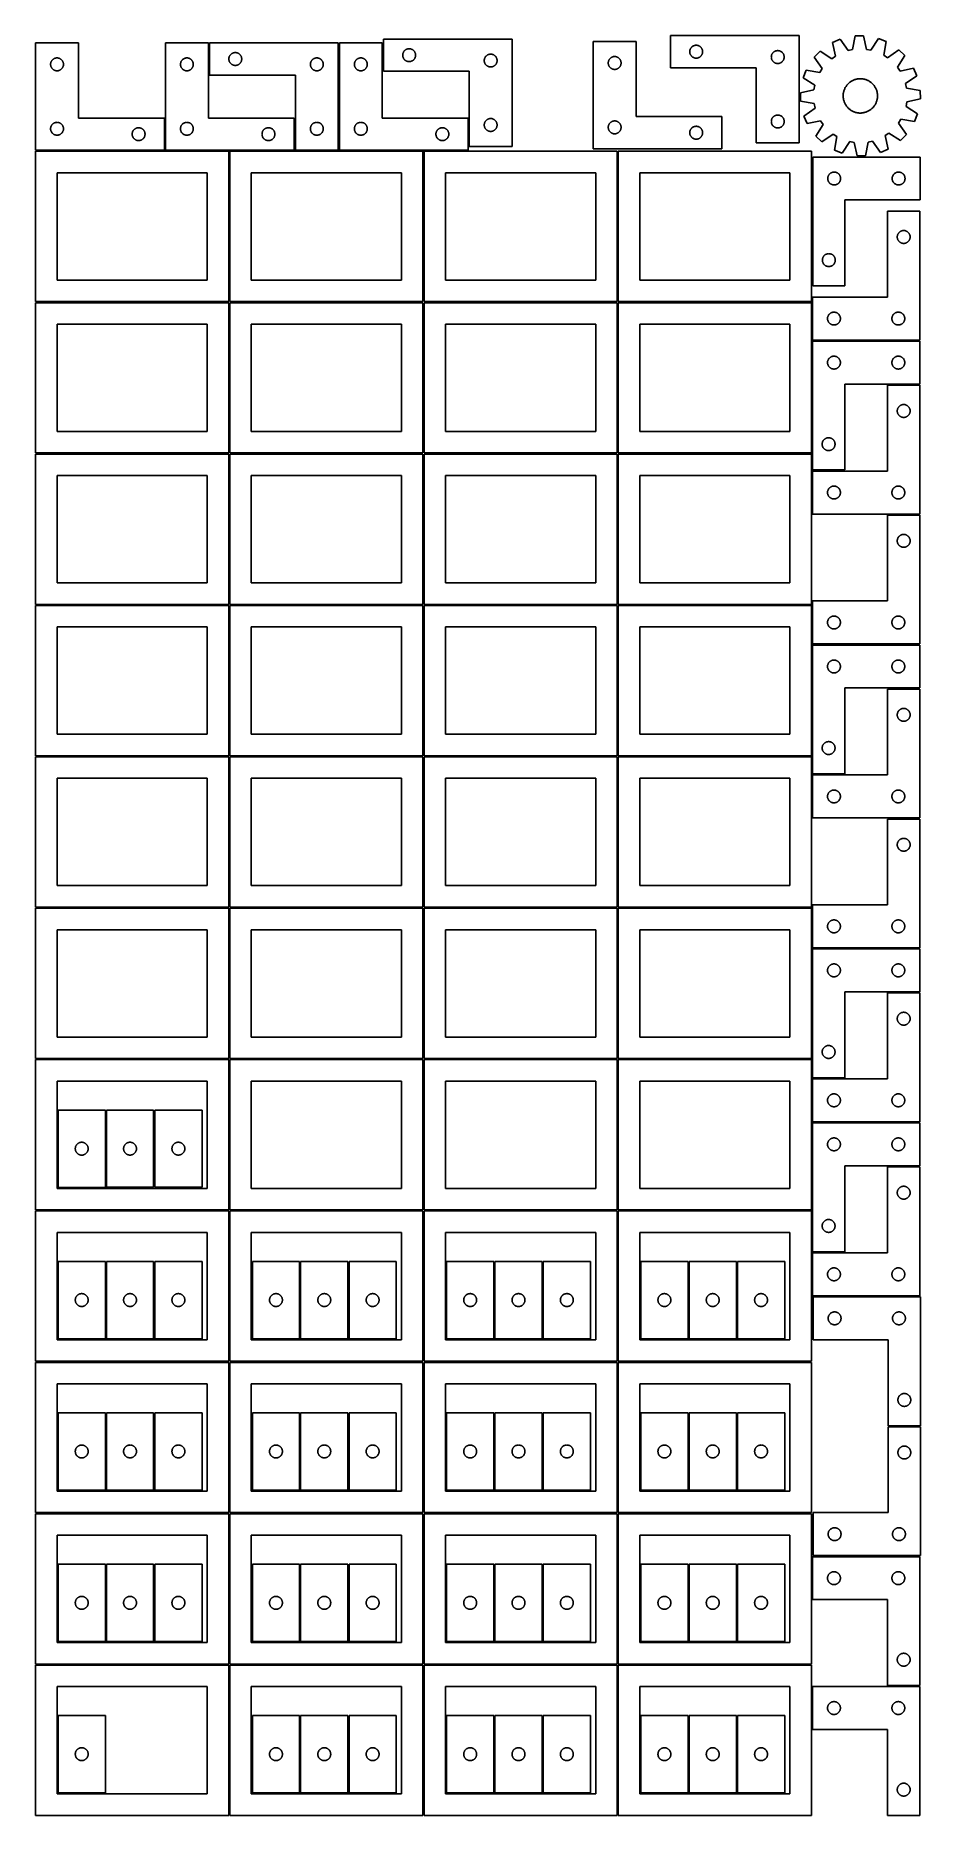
# Model space of a CAD drawing. Header units: millimetres. Extents: x 7 to 1243, y 7 to 2493.
import ezdxf

# ---------------------------------------------------------------- set-up
doc = ezdxf.new("R2010")
doc.units = ezdxf.units.MM
doc.layers.add('CUT', color=7, linetype='CONTINUOUS', true_color=0x000000)

msp = doc.modelspace()

# ---------------------------------------------------------------- linework, layer by layer
at = {"layer": 'CUT'}
for p, q in [((672.714992, 2488.573033), (492.714992, 2488.573033)), ((492.714992, 2488.573033), (492.714992, 2443.573033)), ((672.714992, 2338.573033), (672.714992, 2488.573033)), ((1074.05476, 2493.448521), (894.05476, 2493.448521)), ((894.05476, 2493.448521), (894.05476, 2448.448521)), ((1074.05476, 2343.448521), (1074.05476, 2493.448521)), ((1131.316265, 2488.346919), (1120.740388, 2483.738633)), ((1142.427873, 2472.473211), (1131.316265, 2488.346919)), ((1152.209073, 2492.900176), (1148.71024, 2473.842354)), ((1163.743424, 2493.110464), (1152.209073, 2492.900176)), ((1167.934607, 2474.192843), (1163.743424, 2493.110464)), ((1184.788319, 2489.321794), (1174.262705, 2473.053608)), ((1195.525143, 2485.10207), (1184.788319, 2489.321794)), ((66.520965, 2483.251496), (6.520965, 2483.251496)), ((6.520965, 2483.251496), (6.520965, 2333.251496)), ((34.191593, 2461.944829), (34.765152, 2462.078564)), ((34.765152, 2462.078564), (35.346229, 2462.1745)), ((35.346229, 2462.1745), (35.932336, 2462.232227)), ((35.932336, 2462.232227), (36.520965, 2462.251496)), ((36.520965, 2462.251496), (37.109593, 2462.232227)), ((37.109593, 2462.232227), (37.6957, 2462.1745)), ((37.6957, 2462.1745), (38.276778, 2462.078564)), ((38.276778, 2462.078564), (38.850336, 2461.944829)), ((66.520965, 2378.251496), (66.520965, 2483.251496)), ((248.041961, 2483.251496), (188.041961, 2483.251496)), ((188.041961, 2483.251496), (188.041961, 2333.251496)), ((215.712589, 2461.944829), (216.286148, 2462.078564)), ((216.286148, 2462.078564), (216.867225, 2462.1745)), ((216.867225, 2462.1745), (217.453333, 2462.232227)), ((217.453333, 2462.232227), (218.041961, 2462.251496)), ((218.041961, 2462.251496), (218.630589, 2462.232227)), ((218.630589, 2462.232227), (219.216696, 2462.1745)), ((219.216696, 2462.1745), (219.797774, 2462.078564)), ((219.797774, 2462.078564), (220.371332, 2461.944829)), ((248.041961, 2378.251496), (248.041961, 2483.251496)), ((429.680752, 2483.2515), (249.680752, 2483.2515)), ((249.680752, 2483.2515), (249.680752, 2438.2515)), ((276.757748, 2461.926235), (276.853684, 2462.507313)), ((276.853684, 2462.507313), (276.987419, 2463.080871)), ((276.987419, 2463.080871), (277.15838, 2463.644455)), ((277.15838, 2463.644455), (277.365836, 2464.195651)), ((277.365836, 2464.195651), (277.608897, 2464.732098)), ((277.608897, 2464.732098), (277.886523, 2465.2515)), ((277.886523, 2465.2515), (278.197525, 2465.751632)), ((278.197525, 2465.751632), (278.540572, 2466.230353)), ((278.540572, 2466.230353), (278.914193, 2466.685612)), ((278.914193, 2466.685612), (279.316791, 2467.115461)), ((279.316791, 2467.115461), (279.746639, 2467.518058)), ((279.746639, 2467.518058), (280.201899, 2467.89168)), ((280.201899, 2467.89168), (280.680619, 2468.234726)), ((280.680619, 2468.234726), (281.180752, 2468.545728)), ((281.180752, 2468.545728), (281.700153, 2468.823354)), ((281.700153, 2468.823354), (282.236601, 2469.066416)), ((282.236601, 2469.066416), (282.787796, 2469.273871)), ((282.787796, 2469.273871), (283.35138, 2469.444832)), ((283.35138, 2469.444832), (283.924939, 2469.578567)), ((283.924939, 2469.578567), (284.506016, 2469.674504)), ((284.506016, 2469.674504), (285.092123, 2469.73223)), ((285.092123, 2469.73223), (285.680752, 2469.7515)), ((285.680752, 2469.7515), (286.26938, 2469.73223)), ((286.26938, 2469.73223), (286.855487, 2469.674504)), ((286.855487, 2469.674504), (287.436564, 2469.578567)), ((287.436564, 2469.578567), (288.010123, 2469.444832)), ((288.010123, 2469.444832), (288.573707, 2469.273871)), ((288.573707, 2469.273871), (289.124902, 2469.066416)), ((289.124902, 2469.066416), (289.66135, 2468.823354)), ((289.66135, 2468.823354), (290.180752, 2468.545728)), ((290.180752, 2468.545728), (290.680884, 2468.234726)), ((290.680884, 2468.234726), (291.159604, 2467.89168)), ((291.159604, 2467.89168), (291.614864, 2467.518058)), ((291.614864, 2467.518058), (292.044713, 2467.115461)), ((292.044713, 2467.115461), (292.44731, 2466.685612)), ((292.44731, 2466.685612), (292.820932, 2466.230353)), ((292.820932, 2466.230353), (293.163978, 2465.751632)), ((293.163978, 2465.751632), (293.47498, 2465.2515)), ((293.47498, 2465.2515), (293.752606, 2464.732098)), ((293.752606, 2464.732098), (293.995667, 2464.195651)), ((293.995667, 2464.195651), (294.203123, 2463.644455)), ((294.203123, 2463.644455), (294.374084, 2463.080871)), ((294.374084, 2463.080871), (294.507819, 2462.507313)), ((294.507819, 2462.507313), (294.603755, 2461.926235)), ((397.35138, 2461.944832), (397.924939, 2462.078567)), ((397.924939, 2462.078567), (398.506016, 2462.174504)), ((398.506016, 2462.174504), (399.092123, 2462.23223)), ((399.092123, 2462.23223), (399.680752, 2462.2515)), ((399.680752, 2462.2515), (400.26938, 2462.23223)), ((400.26938, 2462.23223), (400.855487, 2462.174504)), ((400.855487, 2462.174504), (401.436564, 2462.078567)), ((401.436564, 2462.078567), (402.010123, 2461.944832)), ((429.680752, 2333.2515), (429.680752, 2483.2515)), ((491.20169, 2483.251496), (431.20169, 2483.251496)), ((431.20169, 2483.251496), (431.20169, 2333.251496)), ((458.872318, 2461.944829), (459.445877, 2462.078564)), ((459.445877, 2462.078564), (460.026954, 2462.1745)), ((460.026954, 2462.1745), (460.613062, 2462.232227)), ((460.613062, 2462.232227), (461.20169, 2462.251496)), ((461.20169, 2462.251496), (461.790318, 2462.232227)), ((461.790318, 2462.232227), (462.376425, 2462.1745)), ((462.376425, 2462.1745), (462.957503, 2462.078564)), ((462.957503, 2462.078564), (463.531061, 2461.944829)), ((491.20169, 2378.251496), (491.20169, 2483.251496)), ((519.714992, 2466.073033), (519.734262, 2466.661661)), ((519.734262, 2465.484405), (519.714992, 2466.073033)), ((519.734262, 2466.661661), (519.791989, 2467.247769)), ((519.791989, 2464.898297), (519.734262, 2465.484405)), ((519.791989, 2467.247769), (519.887925, 2467.828846)), ((519.887925, 2464.31722), (519.791989, 2464.898297)), ((519.887925, 2467.828846), (520.02166, 2468.402404)), ((520.02166, 2463.743662), (519.887925, 2464.31722)), ((520.02166, 2468.402404), (520.192621, 2468.965988)), ((520.192621, 2463.180078), (520.02166, 2463.743662)), ((520.192621, 2468.965988), (520.400077, 2469.517184)), ((520.400077, 2462.628882), (520.192621, 2463.180078)), ((520.400077, 2469.517184), (520.643138, 2470.053631)), ((520.643138, 2462.092435), (520.400077, 2462.628882)), ((520.643138, 2470.053631), (520.920764, 2470.573033)), ((520.920764, 2461.573033), (520.643138, 2462.092435)), ((520.920764, 2470.573033), (521.231766, 2471.073165)), ((521.231766, 2471.073165), (521.574812, 2471.551886)), ((521.574812, 2471.551886), (521.948434, 2472.007145)), ((521.948434, 2472.007145), (522.351031, 2472.436994)), ((522.351031, 2472.436994), (522.78088, 2472.839591)), ((522.78088, 2472.839591), (523.236139, 2473.213213)), ((523.236139, 2473.213213), (523.71486, 2473.556259)), ((523.71486, 2473.556259), (524.214992, 2473.867262)), ((524.214992, 2473.867262), (524.734394, 2474.144888)), ((524.734394, 2474.144888), (525.270841, 2474.387949)), ((525.270841, 2474.387949), (525.822037, 2474.595404)), ((525.822037, 2474.595404), (526.385621, 2474.766365)), ((526.385621, 2474.766365), (526.959179, 2474.9001)), ((526.959179, 2474.9001), (527.540257, 2474.996037)), ((527.540257, 2474.996037), (528.126364, 2475.053763)), ((528.126364, 2475.053763), (528.714992, 2475.073033)), ((528.714992, 2475.073033), (529.30362, 2475.053763)), ((529.30362, 2475.053763), (529.889728, 2474.996037)), ((529.889728, 2474.996037), (530.470805, 2474.9001)), ((530.470805, 2474.9001), (531.044364, 2474.766365)), ((531.044364, 2474.766365), (531.607948, 2474.595404)), ((531.607948, 2474.595404), (532.159143, 2474.387949)), ((532.159143, 2474.387949), (532.695591, 2474.144888)), ((532.695591, 2474.144888), (533.214992, 2473.867262)), ((533.214992, 2473.867262), (533.715124, 2473.556259)), ((533.715124, 2473.556259), (534.193845, 2473.213213)), ((534.193845, 2473.213213), (534.649105, 2472.839591)), ((534.649105, 2472.839591), (535.078953, 2472.436994)), ((535.078953, 2472.436994), (535.481551, 2472.007145)), ((535.481551, 2472.007145), (535.855172, 2471.551886)), ((535.855172, 2471.551886), (536.198219, 2471.073165)), ((536.198219, 2471.073165), (536.509221, 2470.573033)), ((536.509221, 2470.573033), (536.786847, 2470.053631)), ((536.786847, 2462.092435), (536.509221, 2461.573033)), ((536.786847, 2470.053631), (537.029908, 2469.517184)), ((537.029908, 2462.628882), (536.786847, 2462.092435)), ((537.029908, 2469.517184), (537.237363, 2468.965988)), ((537.237363, 2463.180078), (537.029908, 2462.628882)), ((537.237363, 2468.965988), (537.408325, 2468.402404)), ((537.408325, 2463.743662), (537.237363, 2463.180078)), ((537.408325, 2468.402404), (537.54206, 2467.828846)), ((537.54206, 2464.31722), (537.408325, 2463.743662)), ((537.54206, 2467.828846), (537.637996, 2467.247769)), ((537.637996, 2464.898297), (537.54206, 2464.31722)), ((537.637996, 2467.247769), (537.695723, 2466.661661)), ((537.695723, 2465.484405), (537.637996, 2464.898297)), ((537.695723, 2466.661661), (537.714992, 2466.073033)), ((537.714992, 2466.073033), (537.695723, 2465.484405)), ((634.400077, 2462.017184), (634.643138, 2462.553631)), ((634.643138, 2462.553631), (634.920764, 2463.073033)), ((634.920764, 2463.073033), (635.231766, 2463.573165)), ((635.231766, 2463.573165), (635.574812, 2464.051886)), ((635.574812, 2464.051886), (635.948434, 2464.507145)), ((635.948434, 2464.507145), (636.351031, 2464.936994)), ((636.351031, 2464.936994), (636.78088, 2465.339591)), ((636.78088, 2465.339591), (637.236139, 2465.713213)), ((637.236139, 2465.713213), (637.71486, 2466.056259)), ((637.71486, 2466.056259), (638.214992, 2466.367262)), ((638.214992, 2466.367262), (638.734394, 2466.644888)), ((638.734394, 2466.644888), (639.270841, 2466.887949)), ((639.270841, 2466.887949), (639.822037, 2467.095404)), ((639.822037, 2467.095404), (640.385621, 2467.266365)), ((640.385621, 2467.266365), (640.959179, 2467.4001)), ((640.959179, 2467.4001), (641.540257, 2467.496037)), ((641.540257, 2467.496037), (642.126364, 2467.553763)), ((642.126364, 2467.553763), (642.714992, 2467.573033)), ((642.714992, 2467.573033), (643.30362, 2467.553763)), ((643.30362, 2467.553763), (643.889728, 2467.496037)), ((643.889728, 2467.496037), (644.470805, 2467.4001)), ((644.470805, 2467.4001), (645.044364, 2467.266365)), ((645.044364, 2467.266365), (645.607948, 2467.095404)), ((645.607948, 2467.095404), (646.159143, 2466.887949)), ((646.159143, 2466.887949), (646.695591, 2466.644888)), ((646.695591, 2466.644888), (647.214992, 2466.367262)), ((647.214992, 2466.367262), (647.715124, 2466.056259)), ((647.715124, 2466.056259), (648.193845, 2465.713213)), ((648.193845, 2465.713213), (648.649105, 2465.339591)), ((648.649105, 2465.339591), (649.078953, 2464.936994)), ((649.078953, 2464.936994), (649.481551, 2464.507145)), ((649.481551, 2464.507145), (649.855172, 2464.051886)), ((649.855172, 2464.051886), (650.198219, 2463.573165)), ((650.198219, 2463.573165), (650.509221, 2463.073033)), ((650.509221, 2463.073033), (650.786847, 2462.553631)), ((650.786847, 2462.553631), (651.029908, 2462.017184)), ((846.049468, 2485.216096), (786.049468, 2485.216096)), ((786.049468, 2485.216096), (786.049468, 2335.216096)), ((810.115356, 2461.982654), (810.570615, 2462.356276)), ((810.570615, 2462.356276), (811.049336, 2462.699322)), ((811.049336, 2462.699322), (811.549468, 2463.010324)), ((811.549468, 2463.010324), (812.06887, 2463.28795)), ((812.06887, 2463.28795), (812.605317, 2463.531012)), ((812.605317, 2463.531012), (813.156513, 2463.738467)), ((813.156513, 2463.738467), (813.720097, 2463.909428)), ((813.720097, 2463.909428), (814.293655, 2464.043163)), ((814.293655, 2464.043163), (814.874732, 2464.1391)), ((814.874732, 2464.1391), (815.46084, 2464.196826)), ((815.46084, 2464.196826), (816.049468, 2464.216096)), ((816.049468, 2464.216096), (816.638096, 2464.196826)), ((816.638096, 2464.196826), (817.224204, 2464.1391)), ((817.224204, 2464.1391), (817.805281, 2464.043163)), ((817.805281, 2464.043163), (818.378839, 2463.909428)), ((818.378839, 2463.909428), (818.942423, 2463.738467)), ((818.942423, 2463.738467), (819.493619, 2463.531012)), ((819.493619, 2463.531012), (820.030066, 2463.28795)), ((820.030066, 2463.28795), (820.549468, 2463.010324)), ((820.549468, 2463.010324), (821.0496, 2462.699322)), ((821.0496, 2462.699322), (821.528321, 2462.356276)), ((821.528321, 2462.356276), (821.98358, 2461.982654)), ((846.049468, 2380.216096), (846.049468, 2485.216096)), ((921.05476, 2470.948521), (921.074029, 2471.537149)), ((921.074029, 2470.359893), (921.05476, 2470.948521)), ((921.074029, 2471.537149), (921.131756, 2472.123257)), ((921.131756, 2469.773786), (921.074029, 2470.359893)), ((921.131756, 2472.123257), (921.227692, 2472.704334)), ((921.227692, 2469.192708), (921.131756, 2469.773786)), ((921.227692, 2472.704334), (921.361427, 2473.277893)), ((921.361427, 2468.61915), (921.227692, 2469.192708)), ((921.361427, 2473.277893), (921.532389, 2473.841476)), ((921.532389, 2468.055566), (921.361427, 2468.61915)), ((921.532389, 2473.841476), (921.739844, 2474.392672)), ((921.739844, 2467.50437), (921.532389, 2468.055566)), ((921.739844, 2474.392672), (921.982905, 2474.929119)), ((921.982905, 2466.967923), (921.739844, 2467.50437)), ((921.982905, 2474.929119), (922.260531, 2475.448521)), ((922.260531, 2466.448521), (921.982905, 2466.967923)), ((922.260531, 2475.448521), (922.571533, 2475.948653)), ((922.571533, 2465.948389), (922.260531, 2466.448521)), ((922.571533, 2475.948653), (922.91458, 2476.427374)), ((922.91458, 2465.469668), (922.571533, 2465.948389)), ((922.91458, 2476.427374), (923.288202, 2476.882634)), ((923.288202, 2465.014409), (922.91458, 2465.469668)), ((923.288202, 2476.882634), (923.690799, 2477.312482)), ((923.690799, 2464.58456), (923.288202, 2465.014409)), ((923.690799, 2477.312482), (924.120647, 2477.715079)), ((924.120647, 2464.181963), (923.690799, 2464.58456)), ((924.120647, 2477.715079), (924.575907, 2478.088701)), ((924.575907, 2463.808341), (924.120647, 2464.181963)), ((924.575907, 2478.088701), (925.054628, 2478.431748)), ((925.054628, 2463.465295), (924.575907, 2463.808341)), ((925.054628, 2478.431748), (925.55476, 2478.74275)), ((925.55476, 2463.154293), (925.054628, 2463.465295)), ((925.55476, 2478.74275), (926.074162, 2479.020376)), ((926.074162, 2462.876667), (925.55476, 2463.154293)), ((926.074162, 2479.020376), (926.610609, 2479.263437)), ((926.610609, 2462.633605), (926.074162, 2462.876667)), ((926.610609, 2479.263437), (927.161805, 2479.470892)), ((927.161805, 2462.42615), (926.610609, 2462.633605)), ((927.161805, 2479.470892), (927.725388, 2479.641854)), ((927.725388, 2462.255189), (927.161805, 2462.42615)), ((927.725388, 2479.641854), (928.298947, 2479.775589)), ((928.298947, 2462.121454), (927.725388, 2462.255189)), ((928.298947, 2479.775589), (928.880024, 2479.871525)), ((928.880024, 2462.025517), (928.298947, 2462.121454)), ((928.880024, 2479.871525), (929.466132, 2479.929252)), ((929.466132, 2479.929252), (930.05476, 2479.948521)), ((930.05476, 2479.948521), (930.643388, 2479.929252)), ((930.643388, 2479.929252), (931.229496, 2479.871525)), ((931.229496, 2479.871525), (931.810573, 2479.775589)), ((931.810573, 2462.121454), (931.229496, 2462.025517)), ((931.810573, 2479.775589), (932.384131, 2479.641854)), ((932.384131, 2462.255189), (931.810573, 2462.121454)), ((932.384131, 2479.641854), (932.947715, 2479.470892)), ((932.947715, 2462.42615), (932.384131, 2462.255189)), ((932.947715, 2479.470892), (933.498911, 2479.263437)), ((933.498911, 2462.633605), (932.947715, 2462.42615)), ((933.498911, 2479.263437), (934.035358, 2479.020376)), ((934.035358, 2462.876667), (933.498911, 2462.633605)), ((934.035358, 2479.020376), (934.55476, 2478.74275)), ((934.55476, 2463.154293), (934.035358, 2462.876667)), ((934.55476, 2478.74275), (935.054892, 2478.431748)), ((935.054892, 2463.465295), (934.55476, 2463.154293)), ((935.054892, 2478.431748), (935.533613, 2478.088701)), ((935.533613, 2463.808341), (935.054892, 2463.465295)), ((935.533613, 2478.088701), (935.988872, 2477.715079)), ((935.988872, 2464.181963), (935.533613, 2463.808341)), ((935.988872, 2477.715079), (936.418721, 2477.312482)), ((936.418721, 2464.58456), (935.988872, 2464.181963)), ((936.418721, 2477.312482), (936.821318, 2476.882634)), ((936.821318, 2465.014409), (936.418721, 2464.58456)), ((936.821318, 2476.882634), (937.19494, 2476.427374)), ((937.19494, 2465.469668), (936.821318, 2465.014409)), ((937.19494, 2476.427374), (937.537986, 2475.948653)), ((937.537986, 2465.948389), (937.19494, 2465.469668)), ((937.537986, 2475.948653), (937.848988, 2475.448521)), ((937.848988, 2466.448521), (937.537986, 2465.948389)), ((937.848988, 2475.448521), (938.126614, 2474.929119)), ((938.126614, 2466.967923), (937.848988, 2466.448521)), ((938.126614, 2474.929119), (938.369676, 2474.392672)), ((938.369676, 2467.50437), (938.126614, 2466.967923)), ((938.369676, 2474.392672), (938.577131, 2473.841476)), ((938.577131, 2468.055566), (938.369676, 2467.50437)), ((938.577131, 2473.841476), (938.748092, 2473.277893)), ((938.748092, 2468.61915), (938.577131, 2468.055566)), ((938.748092, 2473.277893), (938.881827, 2472.704334)), ((938.881827, 2469.192708), (938.748092, 2468.61915)), ((938.881827, 2472.704334), (938.977764, 2472.123257)), ((938.977764, 2469.773786), (938.881827, 2469.192708)), ((938.977764, 2472.123257), (939.03549, 2471.537149)), ((939.03549, 2470.359893), (938.977764, 2469.773786)), ((939.03549, 2471.537149), (939.05476, 2470.948521)), ((939.05476, 2470.948521), (939.03549, 2470.359893)), ((1035.05476, 2463.448521), (1035.074029, 2464.037149)), ((1035.074029, 2462.859893), (1035.05476, 2463.448521)), ((1035.074029, 2464.037149), (1035.131756, 2464.623257)), ((1035.131756, 2462.273786), (1035.074029, 2462.859893)), ((1035.131756, 2464.623257), (1035.227692, 2465.204334)), ((1035.227692, 2461.692708), (1035.131756, 2462.273786)), ((1035.227692, 2465.204334), (1035.361427, 2465.777893)), ((1035.361427, 2465.777893), (1035.532389, 2466.341476)), ((1035.532389, 2466.341476), (1035.739844, 2466.892672)), ((1035.739844, 2466.892672), (1035.982905, 2467.429119)), ((1035.982905, 2467.429119), (1036.260531, 2467.948521)), ((1036.260531, 2467.948521), (1036.571533, 2468.448653)), ((1036.571533, 2468.448653), (1036.91458, 2468.927374)), ((1036.91458, 2468.927374), (1037.288202, 2469.382634)), ((1037.288202, 2469.382634), (1037.690799, 2469.812482)), ((1037.690799, 2469.812482), (1038.120647, 2470.215079)), ((1038.120647, 2470.215079), (1038.575907, 2470.588701)), ((1038.575907, 2470.588701), (1039.054628, 2470.931748)), ((1039.054628, 2470.931748), (1039.55476, 2471.24275)), ((1039.55476, 2471.24275), (1040.074162, 2471.520376)), ((1040.074162, 2471.520376), (1040.610609, 2471.763437)), ((1040.610609, 2471.763437), (1041.161805, 2471.970892)), ((1041.161805, 2471.970892), (1041.725388, 2472.141854)), ((1041.725388, 2472.141854), (1042.298947, 2472.275589)), ((1042.298947, 2472.275589), (1042.880024, 2472.371525)), ((1042.880024, 2472.371525), (1043.466132, 2472.429252)), ((1043.466132, 2472.429252), (1044.05476, 2472.448521)), ((1044.05476, 2472.448521), (1044.643388, 2472.429252)), ((1044.643388, 2472.429252), (1045.229496, 2472.371525)), ((1045.229496, 2472.371525), (1045.810573, 2472.275589)), ((1045.810573, 2472.275589), (1046.384131, 2472.141854)), ((1046.384131, 2472.141854), (1046.947715, 2471.970892)), ((1046.947715, 2471.970892), (1047.498911, 2471.763437)), ((1047.498911, 2471.763437), (1048.035358, 2471.520376)), ((1048.035358, 2471.520376), (1048.55476, 2471.24275)), ((1048.55476, 2471.24275), (1049.054892, 2470.931748)), ((1049.054892, 2470.931748), (1049.533613, 2470.588701)), ((1049.533613, 2470.588701), (1049.988872, 2470.215079)), ((1049.988872, 2470.215079), (1050.418721, 2469.812482)), ((1050.418721, 2469.812482), (1050.821318, 2469.382634)), ((1050.821318, 2469.382634), (1051.19494, 2468.927374)), ((1051.19494, 2468.927374), (1051.537986, 2468.448653)), ((1051.537986, 2468.448653), (1051.848988, 2467.948521)), ((1051.848988, 2467.948521), (1052.126614, 2467.429119)), ((1052.126614, 2467.429119), (1052.369676, 2466.892672)), ((1052.369676, 2466.892672), (1052.577131, 2466.341476)), ((1052.577131, 2466.341476), (1052.748092, 2465.777893)), ((1052.748092, 2465.777893), (1052.881827, 2465.204334)), ((1052.881827, 2465.204334), (1052.977764, 2464.623257)), ((1052.977764, 2462.273786), (1052.881827, 2461.692708)), ((1052.977764, 2464.623257), (1053.03549, 2464.037149)), ((1053.03549, 2462.859893), (1052.977764, 2462.273786)), ((1053.03549, 2464.037149), (1053.05476, 2463.448521)), ((1053.05476, 2463.448521), (1053.03549, 2462.859893)), ((1103.180406, 2471.53664), (1095.173085, 2463.231926)), ((1095.173085, 2463.231926), (1106.174951, 2447.281962)), ((1119.520798, 2461.123475), (1103.180406, 2471.53664)), ((1124.801, 2464.792555), (1119.520798, 2461.123475)), ((1120.740388, 2483.738633), (1124.801, 2464.792555)), ((1148.71024, 2473.842354), (1142.427873, 2472.473211)), ((1174.262705, 2473.053608), (1167.934607, 2474.192843)), ((1192.15783, 2466.020571), (1195.525143, 2485.10207)), ((1197.568265, 2462.546396), (1192.15783, 2466.020571)), ((1213.518229, 2473.548263), (1197.568265, 2462.546396)), ((1211.409778, 2449.200549), (1221.822943, 2465.540941)), ((1221.822943, 2465.540941), (1213.518229, 2473.548263)), ((27.520965, 2453.251496), (27.540234, 2453.840124)), ((27.540234, 2452.662868), (27.520965, 2453.251496)), ((27.540234, 2453.840124), (27.597961, 2454.426232)), ((27.597961, 2452.07676), (27.540234, 2452.662868)), ((27.597961, 2454.426232), (27.693897, 2455.007309)), ((27.693897, 2451.495683), (27.597961, 2452.07676)), ((27.693897, 2455.007309), (27.827632, 2455.580868)), ((27.827632, 2450.922125), (27.693897, 2451.495683)), ((27.827632, 2455.580868), (27.998593, 2456.144451)), ((27.998593, 2450.358541), (27.827632, 2450.922125)), ((27.998593, 2456.144451), (28.206049, 2456.695647)), ((28.206049, 2449.807345), (27.998593, 2450.358541)), ((28.206049, 2456.695647), (28.44911, 2457.232094)), ((28.44911, 2449.270898), (28.206049, 2449.807345)), ((28.44911, 2457.232094), (28.726736, 2457.751496)), ((28.726736, 2448.751496), (28.44911, 2449.270898)), ((28.726736, 2457.751496), (29.037738, 2458.251628)), ((29.037738, 2448.251364), (28.726736, 2448.751496)), ((29.037738, 2458.251628), (29.380785, 2458.730349)), ((29.380785, 2447.772643), (29.037738, 2448.251364)), ((29.380785, 2458.730349), (29.754406, 2459.185609)), ((29.754406, 2447.317384), (29.380785, 2447.772643)), ((29.754406, 2459.185609), (30.157004, 2459.615457)), ((30.157004, 2446.887535), (29.754406, 2447.317384)), ((30.157004, 2459.615457), (30.586852, 2460.018054)), ((30.586852, 2446.484938), (30.157004, 2446.887535)), ((30.586852, 2460.018054), (31.042112, 2460.391676)), ((31.042112, 2446.111316), (30.586852, 2446.484938)), ((31.042112, 2460.391676), (31.520833, 2460.734723)), ((31.520833, 2445.76827), (31.042112, 2446.111316)), ((31.520833, 2460.734723), (32.020965, 2461.045725)), ((32.020965, 2445.457268), (31.520833, 2445.76827)), ((32.020965, 2461.045725), (32.540366, 2461.323351)), ((32.540366, 2445.179642), (32.020965, 2445.457268)), ((32.540366, 2461.323351), (33.076814, 2461.566412)), ((33.076814, 2444.93658), (32.540366, 2445.179642)), ((33.076814, 2461.566412), (33.628009, 2461.773867)), ((33.628009, 2444.729125), (33.076814, 2444.93658)), ((33.628009, 2461.773867), (34.191593, 2461.944829)), ((34.191593, 2444.558164), (33.628009, 2444.729125)), ((34.765152, 2444.424429), (34.191593, 2444.558164)), ((35.346229, 2444.328492), (34.765152, 2444.424429)), ((35.932336, 2444.270766), (35.346229, 2444.328492)), ((36.520965, 2444.251496), (35.932336, 2444.270766)), ((37.109593, 2444.270766), (36.520965, 2444.251496)), ((37.6957, 2444.328492), (37.109593, 2444.270766)), ((38.276778, 2444.424429), (37.6957, 2444.328492)), ((38.850336, 2444.558164), (38.276778, 2444.424429)), ((38.850336, 2461.944829), (39.41392, 2461.773867)), ((39.41392, 2444.729125), (38.850336, 2444.558164)), ((39.41392, 2461.773867), (39.965116, 2461.566412)), ((39.965116, 2444.93658), (39.41392, 2444.729125)), ((39.965116, 2461.566412), (40.501563, 2461.323351)), ((40.501563, 2445.179642), (39.965116, 2444.93658)), ((40.501563, 2461.323351), (41.020965, 2461.045725)), ((41.020965, 2445.457268), (40.501563, 2445.179642)), ((41.020965, 2461.045725), (41.521097, 2460.734723)), ((41.521097, 2445.76827), (41.020965, 2445.457268)), ((41.521097, 2460.734723), (41.999817, 2460.391676)), ((41.999817, 2446.111316), (41.521097, 2445.76827)), ((41.999817, 2460.391676), (42.455077, 2460.018054)), ((42.455077, 2446.484938), (41.999817, 2446.111316)), ((42.455077, 2460.018054), (42.884926, 2459.615457)), ((42.884926, 2446.887535), (42.455077, 2446.484938)), ((42.884926, 2459.615457), (43.287523, 2459.185609)), ((43.287523, 2447.317384), (42.884926, 2446.887535)), ((43.287523, 2459.185609), (43.661145, 2458.730349)), ((43.661145, 2447.772643), (43.287523, 2447.317384)), ((43.661145, 2458.730349), (44.004191, 2458.251628)), ((44.004191, 2448.251364), (43.661145, 2447.772643)), ((44.004191, 2458.251628), (44.315193, 2457.751496)), ((44.315193, 2448.751496), (44.004191, 2448.251364)), ((44.315193, 2457.751496), (44.592819, 2457.232094)), ((44.592819, 2449.270898), (44.315193, 2448.751496)), ((44.592819, 2457.232094), (44.83588, 2456.695647)), ((44.83588, 2449.807345), (44.592819, 2449.270898)), ((44.83588, 2456.695647), (45.043336, 2456.144451)), ((45.043336, 2450.358541), (44.83588, 2449.807345)), ((45.043336, 2456.144451), (45.214297, 2455.580868)), ((45.214297, 2450.922125), (45.043336, 2450.358541)), ((45.214297, 2455.580868), (45.348032, 2455.007309)), ((45.348032, 2451.495683), (45.214297, 2450.922125)), ((45.348032, 2455.007309), (45.443968, 2454.426232)), ((45.443968, 2452.07676), (45.348032, 2451.495683)), ((45.443968, 2454.426232), (45.501695, 2453.840124)), ((45.501695, 2452.662868), (45.443968, 2452.07676)), ((45.501695, 2453.840124), (45.520965, 2453.251496)), ((45.520965, 2453.251496), (45.501695, 2452.662868)), ((209.041961, 2453.251496), (209.06123, 2453.840124)), ((209.06123, 2452.662868), (209.041961, 2453.251496)), ((209.06123, 2453.840124), (209.118957, 2454.426232)), ((209.118957, 2452.07676), (209.06123, 2452.662868)), ((209.118957, 2454.426232), (209.214893, 2455.007309)), ((209.214893, 2451.495683), (209.118957, 2452.07676)), ((209.214893, 2455.007309), (209.348628, 2455.580868)), ((209.348628, 2450.922125), (209.214893, 2451.495683)), ((209.348628, 2455.580868), (209.51959, 2456.144451)), ((209.51959, 2450.358541), (209.348628, 2450.922125)), ((209.51959, 2456.144451), (209.727045, 2456.695647)), ((209.727045, 2449.807345), (209.51959, 2450.358541)), ((209.727045, 2456.695647), (209.970106, 2457.232094)), ((209.970106, 2449.270898), (209.727045, 2449.807345)), ((209.970106, 2457.232094), (210.247732, 2457.751496)), ((210.247732, 2448.751496), (209.970106, 2449.270898)), ((210.247732, 2457.751496), (210.558734, 2458.251628)), ((210.558734, 2448.251364), (210.247732, 2448.751496)), ((210.558734, 2458.251628), (210.901781, 2458.730349)), ((210.901781, 2447.772643), (210.558734, 2448.251364)), ((210.901781, 2458.730349), (211.275402, 2459.185609)), ((211.275402, 2447.317384), (210.901781, 2447.772643)), ((211.275402, 2459.185609), (211.678, 2459.615457)), ((211.678, 2446.887535), (211.275402, 2447.317384)), ((211.678, 2459.615457), (212.107848, 2460.018054)), ((212.107848, 2446.484938), (211.678, 2446.887535)), ((212.107848, 2460.018054), (212.563108, 2460.391676)), ((212.563108, 2446.111316), (212.107848, 2446.484938)), ((212.563108, 2460.391676), (213.041829, 2460.734723)), ((213.041829, 2445.76827), (212.563108, 2446.111316)), ((213.041829, 2460.734723), (213.541961, 2461.045725)), ((213.541961, 2445.457268), (213.041829, 2445.76827)), ((213.541961, 2461.045725), (214.061363, 2461.323351)), ((214.061363, 2445.179642), (213.541961, 2445.457268)), ((214.061363, 2461.323351), (214.59781, 2461.566412)), ((214.59781, 2444.93658), (214.061363, 2445.179642)), ((214.59781, 2461.566412), (215.149006, 2461.773867)), ((215.149006, 2444.729125), (214.59781, 2444.93658)), ((215.149006, 2461.773867), (215.712589, 2461.944829)), ((215.712589, 2444.558164), (215.149006, 2444.729125)), ((216.286148, 2444.424429), (215.712589, 2444.558164)), ((216.867225, 2444.328492), (216.286148, 2444.424429)), ((217.453333, 2444.270766), (216.867225, 2444.328492)), ((218.041961, 2444.251496), (217.453333, 2444.270766)), ((218.630589, 2444.270766), (218.041961, 2444.251496)), ((219.216696, 2444.328492), (218.630589, 2444.270766)), ((219.797774, 2444.424429), (219.216696, 2444.328492)), ((220.371332, 2444.558164), (219.797774, 2444.424429)), ((220.371332, 2461.944829), (220.934916, 2461.773867)), ((220.934916, 2444.729125), (220.371332, 2444.558164)), ((220.934916, 2461.773867), (221.486112, 2461.566412)), ((221.486112, 2444.93658), (220.934916, 2444.729125)), ((221.486112, 2461.566412), (222.022559, 2461.323351)), ((222.022559, 2445.179642), (221.486112, 2444.93658)), ((222.022559, 2461.323351), (222.541961, 2461.045725)), ((222.541961, 2445.457268), (222.022559, 2445.179642)), ((222.541961, 2461.045725), (223.042093, 2460.734723)), ((223.042093, 2445.76827), (222.541961, 2445.457268)), ((223.042093, 2460.734723), (223.520814, 2460.391676)), ((223.520814, 2446.111316), (223.042093, 2445.76827)), ((223.520814, 2460.391676), (223.976073, 2460.018054)), ((223.976073, 2446.484938), (223.520814, 2446.111316)), ((223.976073, 2460.018054), (224.405922, 2459.615457)), ((224.405922, 2446.887535), (223.976073, 2446.484938)), ((224.405922, 2459.615457), (224.808519, 2459.185609)), ((224.808519, 2447.317384), (224.405922, 2446.887535)), ((224.808519, 2459.185609), (225.182141, 2458.730349)), ((225.182141, 2447.772643), (224.808519, 2447.317384)), ((225.182141, 2458.730349), (225.525187, 2458.251628)), ((225.525187, 2448.251364), (225.182141, 2447.772643)), ((225.525187, 2458.251628), (225.836189, 2457.751496)), ((225.836189, 2448.751496), (225.525187, 2448.251364)), ((225.836189, 2457.751496), (226.113815, 2457.232094)), ((226.113815, 2449.270898), (225.836189, 2448.751496)), ((226.113815, 2457.232094), (226.356877, 2456.695647)), ((226.356877, 2449.807345), (226.113815, 2449.270898)), ((226.356877, 2456.695647), (226.564332, 2456.144451)), ((226.564332, 2450.358541), (226.356877, 2449.807345)), ((226.564332, 2456.144451), (226.735293, 2455.580868)), ((226.735293, 2450.922125), (226.564332, 2450.358541)), ((226.735293, 2455.580868), (226.869028, 2455.007309)), ((226.869028, 2451.495683), (226.735293, 2450.922125)), ((226.869028, 2455.007309), (226.964964, 2454.426232)), ((226.964964, 2452.07676), (226.869028, 2451.495683)), ((226.964964, 2454.426232), (227.022691, 2453.840124)), ((227.022691, 2452.662868), (226.964964, 2452.07676)), ((227.022691, 2453.840124), (227.041961, 2453.251496)), ((227.041961, 2453.251496), (227.022691, 2452.662868)), ((249.680752, 2438.2515), (369.680752, 2438.2515)), ((276.680752, 2460.7515), (276.700021, 2461.340128)), ((276.700021, 2460.162872), (276.680752, 2460.7515)), ((276.700021, 2461.340128), (276.757748, 2461.926235)), ((276.757748, 2459.576764), (276.700021, 2460.162872)), ((276.853684, 2458.995687), (276.757748, 2459.576764)), ((276.987419, 2458.422128), (276.853684, 2458.995687)), ((277.15838, 2457.858545), (276.987419, 2458.422128)), ((277.365836, 2457.307349), (277.15838, 2457.858545)), ((277.608897, 2456.770902), (277.365836, 2457.307349)), ((277.886523, 2456.2515), (277.608897, 2456.770902)), ((278.197525, 2455.751368), (277.886523, 2456.2515)), ((278.540572, 2455.272647), (278.197525, 2455.751368)), ((278.914193, 2454.817387), (278.540572, 2455.272647)), ((279.316791, 2454.387539), (278.914193, 2454.817387)), ((279.746639, 2453.984941), (279.316791, 2454.387539)), ((280.201899, 2453.61132), (279.746639, 2453.984941)), ((280.680619, 2453.268273), (280.201899, 2453.61132)), ((281.180752, 2452.957271), (280.680619, 2453.268273)), ((281.700153, 2452.679645), (281.180752, 2452.957271)), ((282.236601, 2452.436584), (281.700153, 2452.679645)), ((282.787796, 2452.229129), (282.236601, 2452.436584)), ((283.35138, 2452.058167), (282.787796, 2452.229129)), ((283.924939, 2451.924432), (283.35138, 2452.058167)), ((284.506016, 2451.828496), (283.924939, 2451.924432)), ((285.092123, 2451.770769), (284.506016, 2451.828496)), ((285.680752, 2451.7515), (285.092123, 2451.770769)), ((286.26938, 2451.770769), (285.680752, 2451.7515)), ((286.855487, 2451.828496), (286.26938, 2451.770769)), ((287.436564, 2451.924432), (286.855487, 2451.828496)), ((288.010123, 2452.058167), (287.436564, 2451.924432)), ((288.573707, 2452.229129), (288.010123, 2452.058167)), ((289.124902, 2452.436584), (288.573707, 2452.229129)), ((289.66135, 2452.679645), (289.124902, 2452.436584)), ((290.180752, 2452.957271), (289.66135, 2452.679645)), ((290.680884, 2453.268273), (290.180752, 2452.957271)), ((291.159604, 2453.61132), (290.680884, 2453.268273)), ((291.614864, 2453.984941), (291.159604, 2453.61132)), ((292.044713, 2454.387539), (291.614864, 2453.984941)), ((292.44731, 2454.817387), (292.044713, 2454.387539)), ((292.820932, 2455.272647), (292.44731, 2454.817387)), ((293.163978, 2455.751368), (292.820932, 2455.272647)), ((293.47498, 2456.2515), (293.163978, 2455.751368)), ((293.752606, 2456.770902), (293.47498, 2456.2515)), ((293.995667, 2457.307349), (293.752606, 2456.770902)), ((294.203123, 2457.858545), (293.995667, 2457.307349)), ((294.374084, 2458.422128), (294.203123, 2457.858545)), ((294.507819, 2458.995687), (294.374084, 2458.422128)), ((294.603755, 2459.576764), (294.507819, 2458.995687)), ((294.603755, 2461.926235), (294.661482, 2461.340128)), ((294.661482, 2460.162872), (294.603755, 2459.576764)), ((294.661482, 2461.340128), (294.680752, 2460.7515)), ((294.680752, 2460.7515), (294.661482, 2460.162872)), ((369.680752, 2438.2515), (369.680752, 2333.2515)), ((390.680752, 2453.2515), (390.700021, 2453.840128)), ((390.700021, 2452.662872), (390.680752, 2453.2515)), ((390.700021, 2453.840128), (390.757748, 2454.426235)), ((390.757748, 2452.076764), (390.700021, 2452.662872)), ((390.757748, 2454.426235), (390.853684, 2455.007313)), ((390.853684, 2451.495687), (390.757748, 2452.076764)), ((390.853684, 2455.007313), (390.987419, 2455.580871)), ((390.987419, 2450.922128), (390.853684, 2451.495687)), ((390.987419, 2455.580871), (391.15838, 2456.144455)), ((391.15838, 2450.358545), (390.987419, 2450.922128)), ((391.15838, 2456.144455), (391.365836, 2456.695651)), ((391.365836, 2449.807349), (391.15838, 2450.358545)), ((391.365836, 2456.695651), (391.608897, 2457.232098)), ((391.608897, 2449.270902), (391.365836, 2449.807349)), ((391.608897, 2457.232098), (391.886523, 2457.7515)), ((391.886523, 2448.7515), (391.608897, 2449.270902)), ((391.886523, 2457.7515), (392.197525, 2458.251632)), ((392.197525, 2448.251368), (391.886523, 2448.7515)), ((392.197525, 2458.251632), (392.540572, 2458.730353)), ((392.540572, 2447.772647), (392.197525, 2448.251368)), ((392.540572, 2458.730353), (392.914193, 2459.185612)), ((392.914193, 2447.317387), (392.540572, 2447.772647)), ((392.914193, 2459.185612), (393.316791, 2459.615461)), ((393.316791, 2446.887539), (392.914193, 2447.317387)), ((393.316791, 2459.615461), (393.746639, 2460.018058)), ((393.746639, 2446.484941), (393.316791, 2446.887539)), ((393.746639, 2460.018058), (394.201899, 2460.39168)), ((394.201899, 2446.11132), (393.746639, 2446.484941)), ((394.201899, 2460.39168), (394.680619, 2460.734726)), ((394.680619, 2445.768273), (394.201899, 2446.11132)), ((394.680619, 2460.734726), (395.180752, 2461.045728)), ((395.180752, 2445.457271), (394.680619, 2445.768273)), ((395.180752, 2461.045728), (395.700153, 2461.323354)), ((395.700153, 2445.179645), (395.180752, 2445.457271)), ((395.700153, 2461.323354), (396.236601, 2461.566416)), ((396.236601, 2444.936584), (395.700153, 2445.179645)), ((396.236601, 2461.566416), (396.787796, 2461.773871)), ((396.787796, 2444.729129), (396.236601, 2444.936584)), ((396.787796, 2461.773871), (397.35138, 2461.944832)), ((397.35138, 2444.558167), (396.787796, 2444.729129)), ((397.924939, 2444.424432), (397.35138, 2444.558167)), ((398.506016, 2444.328496), (397.924939, 2444.424432)), ((399.092123, 2444.270769), (398.506016, 2444.328496)), ((399.680752, 2444.2515), (399.092123, 2444.270769)), ((400.26938, 2444.270769), (399.680752, 2444.2515)), ((400.855487, 2444.328496), (400.26938, 2444.270769)), ((401.436564, 2444.424432), (400.855487, 2444.328496)), ((402.010123, 2444.558167), (401.436564, 2444.424432)), ((402.010123, 2461.944832), (402.573707, 2461.773871)), ((402.573707, 2444.729129), (402.010123, 2444.558167)), ((402.573707, 2461.773871), (403.124902, 2461.566416)), ((403.124902, 2444.936584), (402.573707, 2444.729129)), ((403.124902, 2461.566416), (403.66135, 2461.323354)), ((403.66135, 2445.179645), (403.124902, 2444.936584)), ((403.66135, 2461.323354), (404.180752, 2461.045728)), ((404.180752, 2445.457271), (403.66135, 2445.179645)), ((404.180752, 2461.045728), (404.680884, 2460.734726)), ((404.680884, 2445.768273), (404.180752, 2445.457271)), ((404.680884, 2460.734726), (405.159604, 2460.39168)), ((405.159604, 2446.11132), (404.680884, 2445.768273)), ((405.159604, 2460.39168), (405.614864, 2460.018058)), ((405.614864, 2446.484941), (405.159604, 2446.11132)), ((405.614864, 2460.018058), (406.044713, 2459.615461)), ((406.044713, 2446.887539), (405.614864, 2446.484941)), ((406.044713, 2459.615461), (406.44731, 2459.185612)), ((406.44731, 2447.317387), (406.044713, 2446.887539)), ((406.44731, 2459.185612), (406.820932, 2458.730353)), ((406.820932, 2447.772647), (406.44731, 2447.317387)), ((406.820932, 2458.730353), (407.163978, 2458.251632)), ((407.163978, 2448.251368), (406.820932, 2447.772647)), ((407.163978, 2458.251632), (407.47498, 2457.7515)), ((407.47498, 2448.7515), (407.163978, 2448.251368)), ((407.47498, 2457.7515), (407.752606, 2457.232098)), ((407.752606, 2449.270902), (407.47498, 2448.7515)), ((407.752606, 2457.232098), (407.995667, 2456.695651)), ((407.995667, 2449.807349), (407.752606, 2449.270902)), ((407.995667, 2456.695651), (408.203123, 2456.144455)), ((408.203123, 2450.358545), (407.995667, 2449.807349)), ((408.203123, 2456.144455), (408.374084, 2455.580871)), ((408.374084, 2450.922128), (408.203123, 2450.358545)), ((408.374084, 2455.580871), (408.507819, 2455.007313)), ((408.507819, 2451.495687), (408.374084, 2450.922128)), ((408.507819, 2455.007313), (408.603755, 2454.426235)), ((408.603755, 2452.076764), (408.507819, 2451.495687)), ((408.603755, 2454.426235), (408.661482, 2453.840128)), ((408.661482, 2452.662872), (408.603755, 2452.076764)), ((408.661482, 2453.840128), (408.680752, 2453.2515)), ((408.680752, 2453.2515), (408.661482, 2452.662872)), ((452.20169, 2453.251496), (452.220959, 2453.840124)), ((452.220959, 2452.662868), (452.20169, 2453.251496)), ((452.220959, 2453.840124), (452.278686, 2454.426232)), ((452.278686, 2452.07676), (452.220959, 2452.662868)), ((452.278686, 2454.426232), (452.374622, 2455.007309)), ((452.374622, 2451.495683), (452.278686, 2452.07676)), ((452.374622, 2455.007309), (452.508357, 2455.580868)), ((452.508357, 2450.922125), (452.374622, 2451.495683)), ((452.508357, 2455.580868), (452.679319, 2456.144451)), ((452.679319, 2450.358541), (452.508357, 2450.922125)), ((452.679319, 2456.144451), (452.886774, 2456.695647)), ((452.886774, 2449.807345), (452.679319, 2450.358541)), ((452.886774, 2456.695647), (453.129835, 2457.232094)), ((453.129835, 2449.270898), (452.886774, 2449.807345)), ((453.129835, 2457.232094), (453.407461, 2457.751496)), ((453.407461, 2448.751496), (453.129835, 2449.270898)), ((453.407461, 2457.751496), (453.718463, 2458.251628)), ((453.718463, 2448.251364), (453.407461, 2448.751496)), ((453.718463, 2458.251628), (454.06151, 2458.730349)), ((454.06151, 2447.772643), (453.718463, 2448.251364)), ((454.06151, 2458.730349), (454.435131, 2459.185609)), ((454.435131, 2447.317384), (454.06151, 2447.772643)), ((454.435131, 2459.185609), (454.837729, 2459.615457)), ((454.837729, 2446.887535), (454.435131, 2447.317384)), ((454.837729, 2459.615457), (455.267577, 2460.018054)), ((455.267577, 2446.484938), (454.837729, 2446.887535)), ((455.267577, 2460.018054), (455.722837, 2460.391676)), ((455.722837, 2446.111316), (455.267577, 2446.484938)), ((455.722837, 2460.391676), (456.201558, 2460.734723)), ((456.201558, 2445.76827), (455.722837, 2446.111316)), ((456.201558, 2460.734723), (456.70169, 2461.045725)), ((456.70169, 2445.457268), (456.201558, 2445.76827)), ((456.70169, 2461.045725), (457.221092, 2461.323351)), ((457.221092, 2445.179642), (456.70169, 2445.457268)), ((457.221092, 2461.323351), (457.757539, 2461.566412)), ((457.757539, 2444.93658), (457.221092, 2445.179642)), ((457.757539, 2461.566412), (458.308735, 2461.773867)), ((458.308735, 2444.729125), (457.757539, 2444.93658)), ((458.308735, 2461.773867), (458.872318, 2461.944829)), ((458.872318, 2444.558164), (458.308735, 2444.729125)), ((459.445877, 2444.424429), (458.872318, 2444.558164)), ((460.026954, 2444.328492), (459.445877, 2444.424429)), ((460.613062, 2444.270766), (460.026954, 2444.328492)), ((461.20169, 2444.251496), (460.613062, 2444.270766)), ((461.790318, 2444.270766), (461.20169, 2444.251496)), ((462.376425, 2444.328492), (461.790318, 2444.270766)), ((462.957503, 2444.424429), (462.376425, 2444.328492)), ((463.531061, 2444.558164), (462.957503, 2444.424429)), ((463.531061, 2461.944829), (464.094645, 2461.773867)), ((464.094645, 2444.729125), (463.531061, 2444.558164)), ((464.094645, 2461.773867), (464.645841, 2461.566412)), ((464.645841, 2444.93658), (464.094645, 2444.729125)), ((464.645841, 2461.566412), (465.182288, 2461.323351)), ((465.182288, 2445.179642), (464.645841, 2444.93658)), ((465.182288, 2461.323351), (465.70169, 2461.045725)), ((465.70169, 2445.457268), (465.182288, 2445.179642)), ((465.70169, 2461.045725), (466.201822, 2460.734723)), ((466.201822, 2445.76827), (465.70169, 2445.457268)), ((466.201822, 2460.734723), (466.680543, 2460.391676)), ((466.680543, 2446.111316), (466.201822, 2445.76827)), ((466.680543, 2460.391676), (467.135802, 2460.018054)), ((467.135802, 2446.484938), (466.680543, 2446.111316)), ((467.135802, 2460.018054), (467.565651, 2459.615457)), ((467.565651, 2446.887535), (467.135802, 2446.484938)), ((467.565651, 2459.615457), (467.968248, 2459.185609)), ((467.968248, 2447.317384), (467.565651, 2446.887535)), ((467.968248, 2459.185609), (468.34187, 2458.730349)), ((468.34187, 2447.772643), (467.968248, 2447.317384)), ((468.34187, 2458.730349), (468.684916, 2458.251628)), ((468.684916, 2448.251364), (468.34187, 2447.772643)), ((468.684916, 2458.251628), (468.995918, 2457.751496)), ((468.995918, 2448.751496), (468.684916, 2448.251364)), ((468.995918, 2457.751496), (469.273544, 2457.232094)), ((469.273544, 2449.270898), (468.995918, 2448.751496)), ((469.273544, 2457.232094), (469.516606, 2456.695647)), ((469.516606, 2449.807345), (469.273544, 2449.270898)), ((469.516606, 2456.695647), (469.724061, 2456.144451)), ((469.724061, 2450.358541), (469.516606, 2449.807345)), ((469.724061, 2456.144451), (469.895022, 2455.580868)), ((469.895022, 2450.922125), (469.724061, 2450.358541)), ((469.895022, 2455.580868), (470.028757, 2455.007309)), ((470.028757, 2451.495683), (469.895022, 2450.922125)), ((470.028757, 2455.007309), (470.124693, 2454.426232)), ((470.124693, 2452.07676), (470.028757, 2451.495683)), ((470.124693, 2454.426232), (470.18242, 2453.840124)), ((470.18242, 2452.662868), (470.124693, 2452.07676)), ((470.18242, 2453.840124), (470.20169, 2453.251496)), ((470.20169, 2453.251496), (470.18242, 2452.662868)), ((492.714992, 2443.573033), (612.714992, 2443.573033)), ((521.231766, 2461.072901), (520.920764, 2461.573033)), ((521.574812, 2460.59418), (521.231766, 2461.072901)), ((521.948434, 2460.138921), (521.574812, 2460.59418)), ((522.351031, 2459.709072), (521.948434, 2460.138921)), ((522.78088, 2459.306475), (522.351031, 2459.709072)), ((523.236139, 2458.932853), (522.78088, 2459.306475)), ((523.71486, 2458.589806), (523.236139, 2458.932853)), ((524.214992, 2458.278804), (523.71486, 2458.589806)), ((524.734394, 2458.001178), (524.214992, 2458.278804)), ((525.270841, 2457.758117), (524.734394, 2458.001178)), ((525.822037, 2457.550662), (525.270841, 2457.758117)), ((526.385621, 2457.379701), (525.822037, 2457.550662)), ((526.959179, 2457.245965), (526.385621, 2457.379701)), ((527.540257, 2457.150029), (526.959179, 2457.245965)), ((528.126364, 2457.092303), (527.540257, 2457.150029)), ((528.714992, 2457.073033), (528.126364, 2457.092303)), ((529.30362, 2457.092303), (528.714992, 2457.073033)), ((529.889728, 2457.150029), (529.30362, 2457.092303)), ((530.470805, 2457.245965), (529.889728, 2457.150029)), ((531.044364, 2457.379701), (530.470805, 2457.245965)), ((531.607948, 2457.550662), (531.044364, 2457.379701)), ((532.159143, 2457.758117), (531.607948, 2457.550662)), ((532.695591, 2458.001178), (532.159143, 2457.758117)), ((533.214992, 2458.278804), (532.695591, 2458.001178)), ((533.715124, 2458.589806), (533.214992, 2458.278804)), ((534.193845, 2458.932853), (533.715124, 2458.589806)), ((534.649105, 2459.306475), (534.193845, 2458.932853)), ((535.078953, 2459.709072), (534.649105, 2459.306475)), ((535.481551, 2460.138921), (535.078953, 2459.709072)), ((535.855172, 2460.59418), (535.481551, 2460.138921)), ((536.198219, 2461.072901), (535.855172, 2460.59418)), ((536.509221, 2461.573033), (536.198219, 2461.072901)), ((612.714992, 2443.573033), (612.714992, 2338.573033)), ((633.714992, 2458.573033), (633.734262, 2459.161661)), ((633.734262, 2457.984405), (633.714992, 2458.573033)), ((633.734262, 2459.161661), (633.791989, 2459.747769)), ((633.791989, 2457.398297), (633.734262, 2457.984405)), ((633.791989, 2459.747769), (633.887925, 2460.328846)), ((633.887925, 2456.81722), (633.791989, 2457.398297)), ((633.887925, 2460.328846), (634.02166, 2460.902404)), ((634.02166, 2456.243662), (633.887925, 2456.81722)), ((634.02166, 2460.902404), (634.192621, 2461.465988)), ((634.192621, 2455.680078), (634.02166, 2456.243662)), ((634.192621, 2461.465988), (634.400077, 2462.017184)), ((634.400077, 2455.128882), (634.192621, 2455.680078)), ((634.643138, 2454.592435), (634.400077, 2455.128882)), ((634.920764, 2454.073033), (634.643138, 2454.592435)), ((635.231766, 2453.572901), (634.920764, 2454.073033)), ((635.574812, 2453.09418), (635.231766, 2453.572901)), ((635.948434, 2452.638921), (635.574812, 2453.09418)), ((636.351031, 2452.209072), (635.948434, 2452.638921)), ((636.78088, 2451.806475), (636.351031, 2452.209072)), ((637.236139, 2451.432853), (636.78088, 2451.806475)), ((637.71486, 2451.089806), (637.236139, 2451.432853)), ((638.214992, 2450.778804), (637.71486, 2451.089806)), ((638.734394, 2450.501178), (638.214992, 2450.778804)), ((639.270841, 2450.258117), (638.734394, 2450.501178)), ((639.822037, 2450.050662), (639.270841, 2450.258117)), ((640.385621, 2449.879701), (639.822037, 2450.050662)), ((640.959179, 2449.745965), (640.385621, 2449.879701)), ((641.540257, 2449.650029), (640.959179, 2449.745965)), ((642.126364, 2449.592303), (641.540257, 2449.650029)), ((642.714992, 2449.573033), (642.126364, 2449.592303)), ((643.30362, 2449.592303), (642.714992, 2449.573033)), ((643.889728, 2449.650029), (643.30362, 2449.592303)), ((644.470805, 2449.745965), (643.889728, 2449.650029)), ((645.044364, 2449.879701), (644.470805, 2449.745965)), ((645.607948, 2450.050662), (645.044364, 2449.879701)), ((646.159143, 2450.258117), (645.607948, 2450.050662)), ((646.695591, 2450.501178), (646.159143, 2450.258117)), ((647.214992, 2450.778804), (646.695591, 2450.501178)), ((647.715124, 2451.089806), (647.214992, 2450.778804)), ((648.193845, 2451.432853), (647.715124, 2451.089806)), ((648.649105, 2451.806475), (648.193845, 2451.432853)), ((649.078953, 2452.209072), (648.649105, 2451.806475)), ((649.481551, 2452.638921), (649.078953, 2452.209072)), ((649.855172, 2453.09418), (649.481551, 2452.638921)), ((650.198219, 2453.572901), (649.855172, 2453.09418)), ((650.509221, 2454.073033), (650.198219, 2453.572901)), ((650.786847, 2454.592435), (650.509221, 2454.073033)), ((651.029908, 2455.128882), (650.786847, 2454.592435)), ((651.029908, 2462.017184), (651.237363, 2461.465988)), ((651.237363, 2455.680078), (651.029908, 2455.128882)), ((651.237363, 2461.465988), (651.408325, 2460.902404)), ((651.408325, 2456.243662), (651.237363, 2455.680078)), ((651.408325, 2460.902404), (651.54206, 2460.328846)), ((651.54206, 2456.81722), (651.408325, 2456.243662)), ((651.54206, 2460.328846), (651.637996, 2459.747769)), ((651.637996, 2457.398297), (651.54206, 2456.81722)), ((651.637996, 2459.747769), (651.695723, 2459.161661)), ((651.695723, 2457.984405), (651.637996, 2457.398297)), ((651.695723, 2459.161661), (651.714992, 2458.573033)), ((651.714992, 2458.573033), (651.695723, 2457.984405)), ((807.049468, 2455.216096), (807.068738, 2455.804724)), ((807.068738, 2454.627468), (807.049468, 2455.216096)), ((807.068738, 2455.804724), (807.126464, 2456.390832)), ((807.126464, 2454.04136), (807.068738, 2454.627468)), ((807.126464, 2456.390832), (807.222401, 2456.971909)), ((807.222401, 2453.460283), (807.126464, 2454.04136)), ((807.222401, 2456.971909), (807.356136, 2457.545467)), ((807.356136, 2452.886724), (807.222401, 2453.460283)), ((807.356136, 2457.545467), (807.527097, 2458.109051)), ((807.527097, 2452.323141), (807.356136, 2452.886724)), ((807.527097, 2458.109051), (807.734552, 2458.660247)), ((807.734552, 2451.771945), (807.527097, 2452.323141)), ((807.734552, 2458.660247), (807.977613, 2459.196694)), ((807.977613, 2451.235498), (807.734552, 2451.771945)), ((807.977613, 2459.196694), (808.255239, 2459.716096)), ((808.255239, 2450.716096), (807.977613, 2451.235498)), ((808.255239, 2459.716096), (808.566242, 2460.216228)), ((808.566242, 2450.215964), (808.255239, 2450.716096)), ((808.566242, 2460.216228), (808.909288, 2460.694949)), ((808.909288, 2449.737243), (808.566242, 2450.215964)), ((808.909288, 2460.694949), (809.28291, 2461.150208)), ((809.28291, 2449.281983), (808.909288, 2449.737243)), ((809.28291, 2461.150208), (809.685507, 2461.580057)), ((809.685507, 2448.852135), (809.28291, 2449.281983)), ((809.685507, 2461.580057), (810.115356, 2461.982654)), ((810.115356, 2448.449538), (809.685507, 2448.852135)), ((810.570615, 2448.075916), (810.115356, 2448.449538)), ((811.049336, 2447.732869), (810.570615, 2448.075916)), ((811.549468, 2447.421867), (811.049336, 2447.732869)), ((812.06887, 2447.144241), (811.549468, 2447.421867)), ((812.605317, 2446.90118), (812.06887, 2447.144241)), ((813.156513, 2446.693725), (812.605317, 2446.90118)), ((813.720097, 2446.522763), (813.156513, 2446.693725)), ((814.293655, 2446.389028), (813.720097, 2446.522763)), ((814.874732, 2446.293092), (814.293655, 2446.389028)), ((815.46084, 2446.235366), (814.874732, 2446.293092)), ((816.049468, 2446.216096), (815.46084, 2446.235366)), ((816.638096, 2446.235366), (816.049468, 2446.216096)), ((817.224204, 2446.293092), (816.638096, 2446.235366)), ((817.805281, 2446.389028), (817.224204, 2446.293092)), ((818.378839, 2446.522763), (817.805281, 2446.389028)), ((818.942423, 2446.693725), (818.378839, 2446.522763)), ((819.493619, 2446.90118), (818.942423, 2446.693725)), ((820.030066, 2447.144241), (819.493619, 2446.90118)), ((820.549468, 2447.421867), (820.030066, 2447.144241)), ((821.0496, 2447.732869), (820.549468, 2447.421867)), ((821.528321, 2448.075916), (821.0496, 2447.732869)), ((821.98358, 2448.449538), (821.528321, 2448.075916)), ((821.98358, 2461.982654), (822.413429, 2461.580057)), ((822.413429, 2448.852135), (821.98358, 2448.449538)), ((822.413429, 2461.580057), (822.816026, 2461.150208)), ((822.816026, 2449.281983), (822.413429, 2448.852135)), ((822.816026, 2461.150208), (823.189648, 2460.694949)), ((823.189648, 2449.737243), (822.816026, 2449.281983)), ((823.189648, 2460.694949), (823.532695, 2460.216228)), ((823.532695, 2450.215964), (823.189648, 2449.737243)), ((823.532695, 2460.216228), (823.843697, 2459.716096)), ((823.843697, 2450.716096), (823.532695, 2450.215964)), ((823.843697, 2459.716096), (824.121323, 2459.196694)), ((824.121323, 2451.235498), (823.843697, 2450.716096)), ((824.121323, 2459.196694), (824.364384, 2458.660247)), ((824.364384, 2451.771945), (824.121323, 2451.235498)), ((824.364384, 2458.660247), (824.571839, 2458.109051)), ((824.571839, 2452.323141), (824.364384, 2451.771945)), ((824.571839, 2458.109051), (824.7428, 2457.545467)), ((824.7428, 2452.886724), (824.571839, 2452.323141)), ((824.7428, 2457.545467), (824.876536, 2456.971909)), ((824.876536, 2453.460283), (824.7428, 2452.886724)), ((824.876536, 2456.971909), (824.972472, 2456.390832)), ((824.972472, 2454.04136), (824.876536, 2453.460283)), ((824.972472, 2456.390832), (825.030198, 2455.804724)), ((825.030198, 2454.627468), (824.972472, 2454.04136)), ((825.030198, 2455.804724), (825.049468, 2455.216096)), ((825.049468, 2455.216096), (825.030198, 2454.627468)), ((894.05476, 2448.448521), (1014.05476, 2448.448521)), ((929.466132, 2461.967791), (928.880024, 2462.025517)), ((930.05476, 2461.948521), (929.466132, 2461.967791)), ((930.643388, 2461.967791), (930.05476, 2461.948521)), ((931.229496, 2462.025517), (930.643388, 2461.967791)), ((1014.05476, 2448.448521), (1014.05476, 2343.448521)), ((1035.361427, 2461.11915), (1035.227692, 2461.692708)), ((1035.532389, 2460.555566), (1035.361427, 2461.11915)), ((1035.739844, 2460.00437), (1035.532389, 2460.555566)), ((1035.982905, 2459.467923), (1035.739844, 2460.00437)), ((1036.260531, 2458.948521), (1035.982905, 2459.467923)), ((1036.571533, 2458.448389), (1036.260531, 2458.948521)), ((1036.91458, 2457.969668), (1036.571533, 2458.448389)), ((1037.288202, 2457.514409), (1036.91458, 2457.969668)), ((1037.690799, 2457.08456), (1037.288202, 2457.514409)), ((1038.120647, 2456.681963), (1037.690799, 2457.08456)), ((1038.575907, 2456.308341), (1038.120647, 2456.681963)), ((1039.054628, 2455.965295), (1038.575907, 2456.308341)), ((1039.55476, 2455.654293), (1039.054628, 2455.965295)), ((1040.074162, 2455.376667), (1039.55476, 2455.654293)), ((1040.610609, 2455.133605), (1040.074162, 2455.376667)), ((1041.161805, 2454.92615), (1040.610609, 2455.133605)), ((1041.725388, 2454.755189), (1041.161805, 2454.92615)), ((1042.298947, 2454.621454), (1041.725388, 2454.755189)), ((1042.880024, 2454.525517), (1042.298947, 2454.621454)), ((1043.466132, 2454.467791), (1042.880024, 2454.525517)), ((1044.05476, 2454.448521), (1043.466132, 2454.467791)), ((1044.643388, 2454.467791), (1044.05476, 2454.448521)), ((1045.229496, 2454.525517), (1044.643388, 2454.467791)), ((1045.810573, 2454.621454), (1045.229496, 2454.525517)), ((1046.384131, 2454.755189), (1045.810573, 2454.621454)), ((1046.947715, 2454.92615), (1046.384131, 2454.755189)), ((1047.498911, 2455.133605), (1046.947715, 2454.92615)), ((1048.035358, 2455.376667), (1047.498911, 2455.133605)), ((1048.55476, 2455.654293), (1048.035358, 2455.376667)), ((1049.054892, 2455.965295), (1048.55476, 2455.654293)), ((1049.533613, 2456.308341), (1049.054892, 2455.965295)), ((1049.988872, 2456.681963), (1049.533613, 2456.308341)), ((1050.418721, 2457.08456), (1049.988872, 2456.681963)), ((1050.821318, 2457.514409), (1050.418721, 2457.08456)), ((1051.19494, 2457.969668), (1050.821318, 2457.514409)), ((1051.537986, 2458.448389), (1051.19494, 2457.969668)), ((1051.848988, 2458.948521), (1051.537986, 2458.448389)), ((1052.126614, 2459.467923), (1051.848988, 2458.948521)), ((1052.369676, 2460.00437), (1052.126614, 2459.467923)), ((1052.577131, 2460.555566), (1052.369676, 2460.00437)), ((1052.748092, 2461.11915), (1052.577131, 2460.555566)), ((1052.881827, 2461.692708), (1052.748092, 2461.11915)), ((1083.619277, 2445.23884), (1079.399553, 2434.502015)), ((1102.700777, 2441.871527), (1083.619277, 2445.23884)), ((1106.174951, 2447.281962), (1102.700777, 2441.871527)), ((1215.078859, 2443.920347), (1211.409778, 2449.200549)), ((1234.024936, 2447.980959), (1215.078859, 2443.920347)), ((1222.759515, 2426.293474), (1238.633222, 2437.405082)), ((1238.633222, 2437.405082), (1234.024936, 2447.980959)), ((1094.528504, 2417.648303), (1075.610883, 2413.457121)), ((1075.610883, 2413.457121), (1075.821171, 2401.92277)), ((1079.399553, 2434.502015), (1095.667739, 2423.976402)), ((1095.667739, 2423.976402), (1094.528504, 2417.648303)), ((1135.608281, 2411.454258), (1135.719401, 2412.427062)), ((1135.719401, 2412.427062), (1135.870107, 2413.394524)), ((1135.870107, 2413.394524), (1136.060149, 2414.355034)), ((1136.060149, 2414.355034), (1136.28921, 2415.306993)), ((1136.28921, 2415.306993), (1136.55691, 2416.248816)), ((1136.55691, 2416.248816), (1136.862803, 2417.178937)), ((1136.862803, 2417.178937), (1137.20638, 2418.095807)), ((1137.20638, 2418.095807), (1137.587069, 2418.9979)), ((1137.587069, 2418.9979), (1138.004236, 2419.883714)), ((1138.004236, 2419.883714), (1138.457187, 2420.751775)), ((1138.457187, 2420.751775), (1138.945167, 2421.600639)), ((1138.945167, 2421.600639), (1139.467366, 2422.428892)), ((1139.467366, 2422.428892), (1140.022914, 2423.235157)), ((1140.022914, 2423.235157), (1140.610885, 2424.01809)), ((1140.610885, 2424.01809), (1141.230302, 2424.776389)), ((1141.230302, 2424.776389), (1141.880134, 2425.508792)), ((1141.880134, 2425.508792), (1142.559298, 2426.21408)), ((1142.559298, 2426.21408), (1143.266665, 2426.891079)), ((1143.266665, 2426.891079), (1144.001057, 2427.538662)), ((1144.001057, 2427.538662), (1144.761252, 2428.155751)), ((1144.761252, 2428.155751), (1145.545984, 2428.741319)), ((1145.545984, 2428.741319), (1146.353948, 2429.294392)), ((1146.353948, 2429.294392), (1147.183798, 2429.814049)), ((1147.183798, 2429.814049), (1148.034154, 2430.299425)), ((1148.034154, 2430.299425), (1148.9036, 2430.749713)), ((1148.9036, 2430.749713), (1149.79069, 2431.164162)), ((1149.79069, 2431.164162), (1150.693945, 2431.542083)), ((1150.693945, 2431.542083), (1151.611864, 2431.882847)), ((1151.611864, 2431.882847), (1152.542918, 2432.185887)), ((1152.542918, 2432.185887), (1153.485558, 2432.450698)), ((1153.485558, 2432.450698), (1154.438215, 2432.67684)), ((1154.438215, 2432.67684), (1155.399303, 2432.863936)), ((1155.399303, 2432.863936), (1156.367223, 2433.011675)), ((1156.367223, 2433.011675), (1157.340363, 2433.119811)), ((1157.340363, 2433.119811), (1158.317104, 2433.188164)), ((1158.317104, 2433.188164), (1159.29582, 2433.216621)), ((1159.29582, 2433.216621), (1160.274882, 2433.205133)), ((1160.274882, 2433.205133), (1161.252661, 2433.15372)), ((1161.252661, 2433.15372), (1162.22753, 2433.062468)), ((1162.22753, 2433.062468), (1163.197865, 2432.931528)), ((1163.197865, 2432.931528), (1164.162051, 2432.761118)), ((1164.162051, 2432.761118), (1165.118485, 2432.551523)), ((1165.118485, 2432.551523), (1166.065573, 2432.30309)), ((1166.065573, 2432.30309), (1167.00174, 2432.016234)), ((1167.00174, 2432.016234), (1167.925428, 2431.691432)), ((1167.925428, 2431.691432), (1168.835098, 2431.329224)), ((1168.835098, 2431.329224), (1169.729238, 2430.930213)), ((1169.729238, 2430.930213), (1170.606358, 2430.495063)), ((1170.606358, 2430.495063), (1171.464999, 2430.024499)), ((1171.464999, 2430.024499), (1172.303732, 2429.519305)), ((1172.303732, 2429.519305), (1173.121161, 2428.980319)), ((1173.121161, 2428.980319), (1173.915926, 2428.408441)), ((1173.915926, 2428.408441), (1174.686702, 2427.804621)), ((1174.686702, 2427.804621), (1175.432208, 2427.169865)), ((1175.432208, 2427.169865), (1176.151204, 2426.505228)), ((1176.151204, 2426.505228), (1176.842491, 2425.811819)), ((1176.842491, 2425.811819), (1177.504919, 2425.090789)), ((1177.504919, 2425.090789), (1178.137387, 2424.34334)), ((1178.137387, 2424.34334), (1178.738841, 2423.570716)), ((1178.738841, 2423.570716), (1179.30828, 2422.774202)), ((1179.30828, 2422.774202), (1179.844756, 2421.955124)), ((1179.844756, 2421.955124), (1180.347378, 2421.114846)), ((1180.347378, 2421.114846), (1180.815307, 2420.254766)), ((1180.815307, 2420.254766), (1181.247765, 2419.376316)), ((1181.247765, 2419.376316), (1181.644032, 2418.480957)), ((1181.644032, 2418.480957), (1182.00345, 2417.570181)), ((1182.00345, 2417.570181), (1182.325419, 2416.645502)), ((1182.325419, 2416.645502), (1182.609403, 2415.708459)), ((1182.609403, 2415.708459), (1182.854931, 2414.760614)), ((1182.854931, 2414.760614), (1183.061593, 2413.803542)), ((1183.061593, 2413.803542), (1183.229045, 2412.838838)), ((1183.229045, 2412.838838), (1183.35701, 2411.868106)), ((1224.128657, 2420.011107), (1222.759515, 2426.293474)), ((1243.186479, 2416.512274), (1224.128657, 2420.011107)), ((1243.396768, 2404.977923), (1243.186479, 2416.512274)), ((1075.821171, 2401.92277), (1094.878993, 2398.423937)), ((1096.248136, 2392.141569), (1080.374429, 2381.029961)), ((1094.878993, 2398.423937), (1096.248136, 2392.141569)), ((1135.505477, 2409.499106), (1135.536934, 2410.477731)), ((1135.513963, 2408.520013), (1135.505477, 2409.499106)), ((1135.562378, 2407.542081), (1135.513963, 2408.520013)), ((1135.536934, 2410.477731), (1135.608281, 2411.454258)), ((1135.650641, 2406.566938), (1135.562378, 2407.542081)), ((1135.778605, 2405.596206), (1135.650641, 2406.566938)), ((1135.946058, 2404.631502), (1135.778605, 2405.596206)), ((1136.15272, 2403.67443), (1135.946058, 2404.631502)), ((1136.398247, 2402.726584), (1136.15272, 2403.67443)), ((1136.682232, 2401.789542), (1136.398247, 2402.726584)), ((1137.004201, 2400.864863), (1136.682232, 2401.789542)), ((1137.363618, 2399.954087), (1137.004201, 2400.864863)), ((1137.759886, 2399.058728), (1137.363618, 2399.954087)), ((1138.192344, 2398.180277), (1137.759886, 2399.058728)), ((1138.660273, 2397.320197), (1138.192344, 2398.180277)), ((1139.162894, 2396.479919), (1138.660273, 2397.320197)), ((1139.699371, 2395.660842), (1139.162894, 2396.479919)), ((1140.26881, 2394.864328), (1139.699371, 2395.660842)), ((1140.870264, 2394.091704), (1140.26881, 2394.864328)), ((1141.502731, 2393.344255), (1140.870264, 2394.091704)), ((1142.16516, 2392.623225), (1141.502731, 2393.344255)), ((1142.856447, 2391.929815), (1142.16516, 2392.623225)), ((1143.575442, 2391.265179), (1142.856447, 2391.929815)), ((1144.320948, 2390.630423), (1143.575442, 2391.265179)), ((1145.091725, 2390.026603), (1144.320948, 2390.630423)), ((1145.886489, 2389.454725), (1145.091725, 2390.026603)), ((1146.703918, 2388.915739), (1145.886489, 2389.454725)), ((1147.542651, 2388.410544), (1146.703918, 2388.915739)), ((1148.401293, 2387.939981), (1147.542651, 2388.410544)), ((1149.278413, 2387.504831), (1148.401293, 2387.939981)), ((1150.172552, 2387.10582), (1149.278413, 2387.504831)), ((1170.10405, 2387.685331), (1169.216961, 2387.270882)), ((1170.973496, 2388.135619), (1170.10405, 2387.685331)), ((1171.823852, 2388.620995), (1170.973496, 2388.135619)), ((1172.653703, 2389.140652), (1171.823852, 2388.620995)), ((1173.461667, 2389.693724), (1172.653703, 2389.140652)), ((1174.246399, 2390.279293), (1173.461667, 2389.693724)), ((1175.006594, 2390.896382), (1174.246399, 2390.279293)), ((1175.740986, 2391.543965), (1175.006594, 2390.896382)), ((1176.448353, 2392.220964), (1175.740986, 2391.543965)), ((1177.127517, 2392.926251), (1176.448353, 2392.220964)), ((1177.777348, 2393.658654), (1177.127517, 2392.926251)), ((1178.396765, 2394.416954), (1177.777348, 2393.658654)), ((1178.984737, 2395.199887), (1178.396765, 2394.416954)), ((1179.540284, 2396.006151), (1178.984737, 2395.199887)), ((1180.062483, 2396.834405), (1179.540284, 2396.006151)), ((1180.550464, 2397.683269), (1180.062483, 2396.834405)), ((1181.003415, 2398.55133), (1180.550464, 2397.683269)), ((1181.420582, 2399.437144), (1181.003415, 2398.55133)), ((1181.80127, 2400.339237), (1181.420582, 2399.437144)), ((1182.144847, 2401.256107), (1181.80127, 2400.339237)), ((1182.45074, 2402.186228), (1182.144847, 2401.256107)), ((1182.71844, 2403.128051), (1182.45074, 2402.186228)), ((1182.947502, 2404.08001), (1182.71844, 2403.128051)), ((1183.137544, 2405.04052), (1182.947502, 2404.08001)), ((1183.28825, 2406.007982), (1183.137544, 2405.04052)), ((1183.399369, 2406.980786), (1183.28825, 2406.007982)), ((1183.35701, 2411.868106), (1183.445273, 2410.892962)), ((1183.470716, 2407.957313), (1183.399369, 2406.980786)), ((1183.445273, 2410.892962), (1183.493687, 2409.91503)), ((1183.502173, 2408.935937), (1183.470716, 2407.957313)), ((1183.493687, 2409.91503), (1183.502173, 2408.935937)), ((1223.339911, 2394.458642), (1224.479146, 2400.786741)), ((1239.608097, 2383.933029), (1223.339911, 2394.458642)), ((1224.479146, 2400.786741), (1243.396768, 2404.977923)), ((27.520965, 2363.251496), (27.540234, 2363.840124)), ((27.540234, 2362.662868), (27.520965, 2363.251496)), ((27.540234, 2363.840124), (27.597961, 2364.426232)), ((27.597961, 2362.07676), (27.540234, 2362.662868)), ((27.597961, 2364.426232), (27.693897, 2365.007309)), ((27.693897, 2365.007309), (27.827632, 2365.580868)), ((27.827632, 2365.580868), (27.998593, 2366.144451)), ((27.998593, 2366.144451), (28.206049, 2366.695647)), ((28.206049, 2366.695647), (28.44911, 2367.232094)), ((28.44911, 2367.232094), (28.726736, 2367.751496)), ((28.726736, 2367.751496), (29.037738, 2368.251628)), ((29.037738, 2368.251628), (29.380785, 2368.730349)), ((29.380785, 2368.730349), (29.754406, 2369.185609)), ((29.754406, 2369.185609), (30.157004, 2369.615457)), ((30.157004, 2369.615457), (30.586852, 2370.018054)), ((30.586852, 2370.018054), (31.042112, 2370.391676)), ((31.042112, 2370.391676), (31.520833, 2370.734723)), ((31.520833, 2370.734723), (32.020965, 2371.045725)), ((32.020965, 2371.045725), (32.540366, 2371.323351)), ((32.540366, 2371.323351), (33.076814, 2371.566412)), ((33.076814, 2371.566412), (33.628009, 2371.773867)), ((33.628009, 2371.773867), (34.191593, 2371.944829)), ((34.191593, 2371.944829), (34.765152, 2372.078564)), ((34.765152, 2372.078564), (35.346229, 2372.1745)), ((35.346229, 2372.1745), (35.932336, 2372.232227)), ((35.932336, 2372.232227), (36.520965, 2372.251496)), ((36.520965, 2372.251496), (37.109593, 2372.232227)), ((37.109593, 2372.232227), (37.6957, 2372.1745)), ((37.6957, 2372.1745), (38.276778, 2372.078564)), ((38.276778, 2372.078564), (38.850336, 2371.944829)), ((38.850336, 2371.944829), (39.41392, 2371.773867)), ((39.41392, 2371.773867), (39.965116, 2371.566412)), ((39.965116, 2371.566412), (40.501563, 2371.323351)), ((40.501563, 2371.323351), (41.020965, 2371.045725)), ((41.020965, 2371.045725), (41.521097, 2370.734723)), ((41.521097, 2370.734723), (41.999817, 2370.391676)), ((41.999817, 2370.391676), (42.455077, 2370.018054)), ((42.455077, 2370.018054), (42.884926, 2369.615457)), ((42.884926, 2369.615457), (43.287523, 2369.185609)), ((43.287523, 2369.185609), (43.661145, 2368.730349)), ((43.661145, 2368.730349), (44.004191, 2368.251628)), ((44.004191, 2368.251628), (44.315193, 2367.751496)), ((44.315193, 2367.751496), (44.592819, 2367.232094)), ((44.592819, 2367.232094), (44.83588, 2366.695647)), ((44.83588, 2366.695647), (45.043336, 2366.144451)), ((45.043336, 2366.144451), (45.214297, 2365.580868)), ((45.214297, 2365.580868), (45.348032, 2365.007309)), ((45.348032, 2365.007309), (45.443968, 2364.426232)), ((45.443968, 2364.426232), (45.501695, 2363.840124)), ((45.501695, 2362.662868), (45.443968, 2362.07676)), ((45.501695, 2363.840124), (45.520965, 2363.251496)), ((45.520965, 2363.251496), (45.501695, 2362.662868)), ((186.520965, 2378.251496), (66.520965, 2378.251496)), ((144.586852, 2362.518054), (145.042112, 2362.891676)), ((145.042112, 2362.891676), (145.520833, 2363.234723)), ((145.520833, 2363.234723), (146.020965, 2363.545725)), ((146.020965, 2363.545725), (146.540366, 2363.823351)), ((146.540366, 2363.823351), (147.076814, 2364.066412)), ((147.076814, 2364.066412), (147.628009, 2364.273867)), ((147.628009, 2364.273867), (148.191593, 2364.444829)), ((148.191593, 2364.444829), (148.765152, 2364.578564)), ((148.765152, 2364.578564), (149.346229, 2364.6745)), ((149.346229, 2364.6745), (149.932336, 2364.732227)), ((149.932336, 2364.732227), (150.520965, 2364.751496)), ((150.520965, 2364.751496), (151.109593, 2364.732227)), ((151.109593, 2364.732227), (151.6957, 2364.6745)), ((151.6957, 2364.6745), (152.276778, 2364.578564)), ((152.276778, 2364.578564), (152.850336, 2364.444829)), ((152.850336, 2364.444829), (153.41392, 2364.273867)), ((153.41392, 2364.273867), (153.965116, 2364.066412)), ((153.965116, 2364.066412), (154.501563, 2363.823351)), ((154.501563, 2363.823351), (155.020965, 2363.545725)), ((155.020965, 2363.545725), (155.521097, 2363.234723)), ((155.521097, 2363.234723), (155.999817, 2362.891676)), ((155.999817, 2362.891676), (156.455077, 2362.518054)), ((186.520965, 2333.251496), (186.520965, 2378.251496)), ((209.041961, 2363.251496), (209.06123, 2363.840124)), ((209.06123, 2362.662868), (209.041961, 2363.251496)), ((209.06123, 2363.840124), (209.118957, 2364.426232)), ((209.118957, 2362.07676), (209.06123, 2362.662868)), ((209.118957, 2364.426232), (209.214893, 2365.007309)), ((209.214893, 2365.007309), (209.348628, 2365.580868)), ((209.348628, 2365.580868), (209.51959, 2366.144451)), ((209.51959, 2366.144451), (209.727045, 2366.695647)), ((209.727045, 2366.695647), (209.970106, 2367.232094)), ((209.970106, 2367.232094), (210.247732, 2367.751496)), ((210.247732, 2367.751496), (210.558734, 2368.251628)), ((210.558734, 2368.251628), (210.901781, 2368.730349)), ((210.901781, 2368.730349), (211.275402, 2369.185609)), ((211.275402, 2369.185609), (211.678, 2369.615457)), ((211.678, 2369.615457), (212.107848, 2370.018054)), ((212.107848, 2370.018054), (212.563108, 2370.391676)), ((212.563108, 2370.391676), (213.041829, 2370.734723)), ((213.041829, 2370.734723), (213.541961, 2371.045725)), ((213.541961, 2371.045725), (214.061363, 2371.323351)), ((214.061363, 2371.323351), (214.59781, 2371.566412)), ((214.59781, 2371.566412), (215.149006, 2371.773867)), ((215.149006, 2371.773867), (215.712589, 2371.944829)), ((215.712589, 2371.944829), (216.286148, 2372.078564)), ((216.286148, 2372.078564), (216.867225, 2372.1745)), ((216.867225, 2372.1745), (217.453333, 2372.232227)), ((217.453333, 2372.232227), (218.041961, 2372.251496)), ((218.041961, 2372.251496), (218.630589, 2372.232227)), ((218.630589, 2372.232227), (219.216696, 2372.1745)), ((219.216696, 2372.1745), (219.797774, 2372.078564)), ((219.797774, 2372.078564), (220.371332, 2371.944829)), ((220.371332, 2371.944829), (220.934916, 2371.773867)), ((220.934916, 2371.773867), (221.486112, 2371.566412)), ((221.486112, 2371.566412), (222.022559, 2371.323351)), ((222.022559, 2371.323351), (222.541961, 2371.045725)), ((222.541961, 2371.045725), (223.042093, 2370.734723)), ((223.042093, 2370.734723), (223.520814, 2370.391676)), ((223.520814, 2370.391676), (223.976073, 2370.018054)), ((223.976073, 2370.018054), (224.405922, 2369.615457)), ((224.405922, 2369.615457), (224.808519, 2369.185609)), ((224.808519, 2369.185609), (225.182141, 2368.730349)), ((225.182141, 2368.730349), (225.525187, 2368.251628)), ((225.525187, 2368.251628), (225.836189, 2367.751496)), ((225.836189, 2367.751496), (226.113815, 2367.232094)), ((226.113815, 2367.232094), (226.356877, 2366.695647)), ((226.356877, 2366.695647), (226.564332, 2366.144451)), ((226.564332, 2366.144451), (226.735293, 2365.580868)), ((226.735293, 2365.580868), (226.869028, 2365.007309)), ((226.869028, 2365.007309), (226.964964, 2364.426232)), ((226.964964, 2364.426232), (227.022691, 2363.840124)), ((227.022691, 2362.662868), (226.964964, 2362.07676)), ((227.022691, 2363.840124), (227.041961, 2363.251496)), ((227.041961, 2363.251496), (227.022691, 2362.662868)), ((368.041961, 2378.251496), (248.041961, 2378.251496)), ((326.107848, 2362.518054), (326.563108, 2362.891676)), ((326.563108, 2362.891676), (327.041829, 2363.234723)), ((327.041829, 2363.234723), (327.541961, 2363.545725)), ((327.541961, 2363.545725), (328.061363, 2363.823351)), ((328.061363, 2363.823351), (328.59781, 2364.066412)), ((328.59781, 2364.066412), (329.149006, 2364.273867)), ((329.149006, 2364.273867), (329.712589, 2364.444829)), ((329.712589, 2364.444829), (330.286148, 2364.578564)), ((330.286148, 2364.578564), (330.867225, 2364.6745)), ((330.867225, 2364.6745), (331.453333, 2364.732227)), ((331.453333, 2364.732227), (332.041961, 2364.751496)), ((332.041961, 2364.751496), (332.630589, 2364.732227)), ((332.630589, 2364.732227), (333.216696, 2364.6745)), ((333.216696, 2364.6745), (333.797774, 2364.578564)), ((333.797774, 2364.578564), (334.371332, 2364.444829)), ((334.371332, 2364.444829), (334.934916, 2364.273867)), ((334.934916, 2364.273867), (335.486112, 2364.066412)), ((335.486112, 2364.066412), (336.022559, 2363.823351)), ((336.022559, 2363.823351), (336.541961, 2363.545725)), ((336.541961, 2363.545725), (337.042093, 2363.234723)), ((337.042093, 2363.234723), (337.520814, 2362.891676)), ((337.520814, 2362.891676), (337.976073, 2362.518054)), ((368.041961, 2333.251496), (368.041961, 2378.251496)), ((390.680752, 2363.2515), (390.700021, 2363.840128)), ((390.700021, 2362.662872), (390.680752, 2363.2515)), ((390.700021, 2363.840128), (390.757748, 2364.426235)), ((390.757748, 2362.076764), (390.700021, 2362.662872)), ((390.757748, 2364.426235), (390.853684, 2365.007313)), ((390.853684, 2365.007313), (390.987419, 2365.580871)), ((390.987419, 2365.580871), (391.15838, 2366.144455)), ((391.15838, 2366.144455), (391.365836, 2366.695651)), ((391.365836, 2366.695651), (391.608897, 2367.232098)), ((391.608897, 2367.232098), (391.886523, 2367.7515)), ((391.886523, 2367.7515), (392.197525, 2368.251632)), ((392.197525, 2368.251632), (392.540572, 2368.730353)), ((392.540572, 2368.730353), (392.914193, 2369.185612)), ((392.914193, 2369.185612), (393.316791, 2369.615461)), ((393.316791, 2369.615461), (393.746639, 2370.018058)), ((393.746639, 2370.018058), (394.201899, 2370.39168)), ((394.201899, 2370.39168), (394.680619, 2370.734726)), ((394.680619, 2370.734726), (395.180752, 2371.045728)), ((395.180752, 2371.045728), (395.700153, 2371.323354)), ((395.700153, 2371.323354), (396.236601, 2371.566416)), ((396.236601, 2371.566416), (396.787796, 2371.773871)), ((396.787796, 2371.773871), (397.35138, 2371.944832)), ((397.35138, 2371.944832), (397.924939, 2372.078567)), ((397.924939, 2372.078567), (398.506016, 2372.174504)), ((398.506016, 2372.174504), (399.092123, 2372.23223)), ((399.092123, 2372.23223), (399.680752, 2372.2515)), ((399.680752, 2372.2515), (400.26938, 2372.23223)), ((400.26938, 2372.23223), (400.855487, 2372.174504)), ((400.855487, 2372.174504), (401.436564, 2372.078567)), ((401.436564, 2372.078567), (402.010123, 2371.944832)), ((402.010123, 2371.944832), (402.573707, 2371.773871)), ((402.573707, 2371.773871), (403.124902, 2371.566416)), ((403.124902, 2371.566416), (403.66135, 2371.323354)), ((403.66135, 2371.323354), (404.180752, 2371.045728)), ((404.180752, 2371.045728), (404.680884, 2370.734726)), ((404.680884, 2370.734726), (405.159604, 2370.39168)), ((405.159604, 2370.39168), (405.614864, 2370.018058)), ((405.614864, 2370.018058), (406.044713, 2369.615461)), ((406.044713, 2369.615461), (406.44731, 2369.185612)), ((406.44731, 2369.185612), (406.820932, 2368.730353)), ((406.820932, 2368.730353), (407.163978, 2368.251632)), ((407.163978, 2368.251632), (407.47498, 2367.7515)), ((407.47498, 2367.7515), (407.752606, 2367.232098)), ((407.752606, 2367.232098), (407.995667, 2366.695651)), ((407.995667, 2366.695651), (408.203123, 2366.144455)), ((408.203123, 2366.144455), (408.374084, 2365.580871)), ((408.374084, 2365.580871), (408.507819, 2365.007313)), ((408.507819, 2365.007313), (408.603755, 2364.426235)), ((408.603755, 2364.426235), (408.661482, 2363.840128)), ((408.661482, 2362.662872), (408.603755, 2362.076764)), ((408.661482, 2363.840128), (408.680752, 2363.2515)), ((408.680752, 2363.2515), (408.661482, 2362.662872)), ((452.20169, 2363.251496), (452.220959, 2363.840124)), ((452.220959, 2362.662868), (452.20169, 2363.251496)), ((452.220959, 2363.840124), (452.278686, 2364.426232)), ((452.278686, 2362.07676), (452.220959, 2362.662868)), ((452.278686, 2364.426232), (452.374622, 2365.007309)), ((452.374622, 2365.007309), (452.508357, 2365.580868)), ((452.508357, 2365.580868), (452.679319, 2366.144451)), ((452.679319, 2366.144451), (452.886774, 2366.695647)), ((452.886774, 2366.695647), (453.129835, 2367.232094)), ((453.129835, 2367.232094), (453.407461, 2367.751496)), ((453.407461, 2367.751496), (453.718463, 2368.251628)), ((453.718463, 2368.251628), (454.06151, 2368.730349)), ((454.06151, 2368.730349), (454.435131, 2369.185609)), ((454.435131, 2369.185609), (454.837729, 2369.615457)), ((454.837729, 2369.615457), (455.267577, 2370.018054)), ((455.267577, 2370.018054), (455.722837, 2370.391676)), ((455.722837, 2370.391676), (456.201558, 2370.734723)), ((456.201558, 2370.734723), (456.70169, 2371.045725)), ((456.70169, 2371.045725), (457.221092, 2371.323351)), ((457.221092, 2371.323351), (457.757539, 2371.566412)), ((457.757539, 2371.566412), (458.308735, 2371.773867)), ((458.308735, 2371.773867), (458.872318, 2371.944829)), ((458.872318, 2371.944829), (459.445877, 2372.078564)), ((459.445877, 2372.078564), (460.026954, 2372.1745)), ((460.026954, 2372.1745), (460.613062, 2372.232227)), ((460.613062, 2372.232227), (461.20169, 2372.251496)), ((461.20169, 2372.251496), (461.790318, 2372.232227)), ((461.790318, 2372.232227), (462.376425, 2372.1745)), ((462.376425, 2372.1745), (462.957503, 2372.078564)), ((462.957503, 2372.078564), (463.531061, 2371.944829)), ((463.531061, 2371.944829), (464.094645, 2371.773867)), ((464.094645, 2371.773867), (464.645841, 2371.566412)), ((464.645841, 2371.566412), (465.182288, 2371.323351)), ((465.182288, 2371.323351), (465.70169, 2371.045725)), ((465.70169, 2371.045725), (466.201822, 2370.734723)), ((466.201822, 2370.734723), (466.680543, 2370.391676)), ((466.680543, 2370.391676), (467.135802, 2370.018054)), ((467.135802, 2370.018054), (467.565651, 2369.615457)), ((467.565651, 2369.615457), (467.968248, 2369.185609)), ((467.968248, 2369.185609), (468.34187, 2368.730349)), ((468.34187, 2368.730349), (468.684916, 2368.251628)), ((468.684916, 2368.251628), (468.995918, 2367.751496)), ((468.995918, 2367.751496), (469.273544, 2367.232094)), ((469.273544, 2367.232094), (469.516606, 2366.695647)), ((469.516606, 2366.695647), (469.724061, 2366.144451)), ((469.724061, 2366.144451), (469.895022, 2365.580868)), ((469.895022, 2365.580868), (470.028757, 2365.007309)), ((470.028757, 2365.007309), (470.124693, 2364.426232)), ((470.124693, 2364.426232), (470.18242, 2363.840124)), ((470.18242, 2362.662868), (470.124693, 2362.07676)), ((470.18242, 2363.840124), (470.20169, 2363.251496)), ((470.20169, 2363.251496), (470.18242, 2362.662868)), ((611.20169, 2378.251496), (491.20169, 2378.251496)), ((569.267577, 2362.518054), (569.722837, 2362.891676)), ((569.722837, 2362.891676), (570.201558, 2363.234723)), ((570.201558, 2363.234723), (570.70169, 2363.545725)), ((570.70169, 2363.545725), (571.221092, 2363.823351)), ((571.221092, 2363.823351), (571.757539, 2364.066412)), ((571.757539, 2364.066412), (572.308735, 2364.273867)), ((572.308735, 2364.273867), (572.872318, 2364.444829)), ((572.872318, 2364.444829), (573.445877, 2364.578564)), ((573.445877, 2364.578564), (574.026954, 2364.6745)), ((574.026954, 2364.6745), (574.613062, 2364.732227)), ((574.613062, 2364.732227), (575.20169, 2364.751496)), ((575.20169, 2364.751496), (575.790318, 2364.732227)), ((575.790318, 2364.732227), (576.376425, 2364.6745)), ((576.376425, 2364.6745), (576.957503, 2364.578564)), ((576.957503, 2364.578564), (577.531061, 2364.444829)), ((577.531061, 2364.444829), (578.094645, 2364.273867)), ((578.094645, 2364.273867), (578.645841, 2364.066412)), ((578.645841, 2364.066412), (579.182288, 2363.823351)), ((579.182288, 2363.823351), (579.70169, 2363.545725)), ((579.70169, 2363.545725), (580.201822, 2363.234723)), ((580.201822, 2363.234723), (580.680543, 2362.891676)), ((580.680543, 2362.891676), (581.135802, 2362.518054)), ((611.20169, 2333.251496), (611.20169, 2378.251496)), ((633.714992, 2368.573033), (633.734262, 2369.161661)), ((633.734262, 2367.984405), (633.714992, 2368.573033)), ((633.734262, 2369.161661), (633.791989, 2369.747769)), ((633.791989, 2367.398297), (633.734262, 2367.984405)), ((633.791989, 2369.747769), (633.887925, 2370.328846)), ((633.887925, 2366.81722), (633.791989, 2367.398297)), ((633.887925, 2370.328846), (634.02166, 2370.902404)), ((634.02166, 2366.243662), (633.887925, 2366.81722)), ((634.02166, 2370.902404), (634.192621, 2371.465988)), ((634.192621, 2365.680078), (634.02166, 2366.243662)), ((634.192621, 2371.465988), (634.400077, 2372.017184)), ((634.400077, 2365.128882), (634.192621, 2365.680078)), ((634.400077, 2372.017184), (634.643138, 2372.553631)), ((634.643138, 2364.592435), (634.400077, 2365.128882)), ((634.643138, 2372.553631), (634.920764, 2373.073033)), ((634.920764, 2364.073033), (634.643138, 2364.592435)), ((634.920764, 2373.073033), (635.231766, 2373.573165)), ((635.231766, 2363.572901), (634.920764, 2364.073033)), ((635.231766, 2373.573165), (635.574812, 2374.051886)), ((635.574812, 2363.09418), (635.231766, 2363.572901)), ((635.574812, 2374.051886), (635.948434, 2374.507145)), ((635.948434, 2362.638921), (635.574812, 2363.09418)), ((635.948434, 2374.507145), (636.351031, 2374.936994)), ((636.351031, 2362.209072), (635.948434, 2362.638921)), ((636.351031, 2374.936994), (636.78088, 2375.339591)), ((636.78088, 2375.339591), (637.236139, 2375.713213)), ((637.236139, 2375.713213), (637.71486, 2376.056259)), ((637.71486, 2376.056259), (638.214992, 2376.367262)), ((638.214992, 2376.367262), (638.734394, 2376.644888)), ((638.734394, 2376.644888), (639.270841, 2376.887949)), ((639.270841, 2376.887949), (639.822037, 2377.095404)), ((639.822037, 2377.095404), (640.385621, 2377.266365)), ((640.385621, 2377.266365), (640.959179, 2377.4001)), ((640.959179, 2377.4001), (641.540257, 2377.496037)), ((641.540257, 2377.496037), (642.126364, 2377.553763)), ((642.126364, 2377.553763), (642.714992, 2377.573033)), ((642.714992, 2377.573033), (643.30362, 2377.553763)), ((643.30362, 2377.553763), (643.889728, 2377.496037)), ((643.889728, 2377.496037), (644.470805, 2377.4001)), ((644.470805, 2377.4001), (645.044364, 2377.266365)), ((645.044364, 2377.266365), (645.607948, 2377.095404)), ((645.607948, 2377.095404), (646.159143, 2376.887949)), ((646.159143, 2376.887949), (646.695591, 2376.644888)), ((646.695591, 2376.644888), (647.214992, 2376.367262)), ((647.214992, 2376.367262), (647.715124, 2376.056259)), ((647.715124, 2376.056259), (648.193845, 2375.713213)), ((648.193845, 2375.713213), (648.649105, 2375.339591)), ((648.649105, 2375.339591), (649.078953, 2374.936994)), ((649.078953, 2374.936994), (649.481551, 2374.507145)), ((649.481551, 2362.638921), (649.078953, 2362.209072)), ((649.481551, 2374.507145), (649.855172, 2374.051886)), ((649.855172, 2363.09418), (649.481551, 2362.638921)), ((649.855172, 2374.051886), (650.198219, 2373.573165)), ((650.198219, 2363.572901), (649.855172, 2363.09418)), ((650.198219, 2373.573165), (650.509221, 2373.073033)), ((650.509221, 2364.073033), (650.198219, 2363.572901)), ((650.509221, 2373.073033), (650.786847, 2372.553631)), ((650.786847, 2364.592435), (650.509221, 2364.073033)), ((650.786847, 2372.553631), (651.029908, 2372.017184)), ((651.029908, 2365.128882), (650.786847, 2364.592435)), ((651.029908, 2372.017184), (651.237363, 2371.465988)), ((651.237363, 2365.680078), (651.029908, 2365.128882)), ((651.237363, 2371.465988), (651.408325, 2370.902404)), ((651.408325, 2366.243662), (651.237363, 2365.680078)), ((651.408325, 2370.902404), (651.54206, 2370.328846)), ((651.54206, 2366.81722), (651.408325, 2366.243662)), ((651.54206, 2370.328846), (651.637996, 2369.747769)), ((651.637996, 2367.398297), (651.54206, 2366.81722)), ((651.637996, 2369.747769), (651.695723, 2369.161661)), ((651.695723, 2367.984405), (651.637996, 2367.398297)), ((651.695723, 2369.161661), (651.714992, 2368.573033)), ((651.714992, 2368.573033), (651.695723, 2367.984405)), ((807.049468, 2365.216096), (807.068738, 2365.804724)), ((807.068738, 2364.627468), (807.049468, 2365.216096)), ((807.068738, 2365.804724), (807.126464, 2366.390832)), ((807.126464, 2364.04136), (807.068738, 2364.627468)), ((807.126464, 2366.390832), (807.222401, 2366.971909)), ((807.222401, 2363.460283), (807.126464, 2364.04136)), ((807.222401, 2366.971909), (807.356136, 2367.545467)), ((807.356136, 2362.886724), (807.222401, 2363.460283)), ((807.356136, 2367.545467), (807.527097, 2368.109051)), ((807.527097, 2362.323141), (807.356136, 2362.886724)), ((807.527097, 2368.109051), (807.734552, 2368.660247)), ((807.734552, 2368.660247), (807.977613, 2369.196694)), ((807.977613, 2369.196694), (808.255239, 2369.716096)), ((808.255239, 2369.716096), (808.566242, 2370.216228)), ((808.566242, 2370.216228), (808.909288, 2370.694949)), ((808.909288, 2370.694949), (809.28291, 2371.150208)), ((809.28291, 2371.150208), (809.685507, 2371.580057)), ((809.685507, 2371.580057), (810.115356, 2371.982654)), ((810.115356, 2371.982654), (810.570615, 2372.356276)), ((810.570615, 2372.356276), (811.049336, 2372.699322)), ((811.049336, 2372.699322), (811.549468, 2373.010324)), ((811.549468, 2373.010324), (812.06887, 2373.28795)), ((812.06887, 2373.28795), (812.605317, 2373.531012)), ((812.605317, 2373.531012), (813.156513, 2373.738467)), ((813.156513, 2373.738467), (813.720097, 2373.909428)), ((813.720097, 2373.909428), (814.293655, 2374.043163)), ((814.293655, 2374.043163), (814.874732, 2374.1391)), ((814.874732, 2374.1391), (815.46084, 2374.196826)), ((815.46084, 2374.196826), (816.049468, 2374.216096)), ((816.049468, 2374.216096), (816.638096, 2374.196826)), ((816.638096, 2374.196826), (817.224204, 2374.1391)), ((817.224204, 2374.1391), (817.805281, 2374.043163)), ((817.805281, 2374.043163), (818.378839, 2373.909428)), ((818.378839, 2373.909428), (818.942423, 2373.738467)), ((818.942423, 2373.738467), (819.493619, 2373.531012)), ((819.493619, 2373.531012), (820.030066, 2373.28795)), ((820.030066, 2373.28795), (820.549468, 2373.010324)), ((820.549468, 2373.010324), (821.0496, 2372.699322)), ((821.0496, 2372.699322), (821.528321, 2372.356276)), ((821.528321, 2372.356276), (821.98358, 2371.982654)), ((821.98358, 2371.982654), (822.413429, 2371.580057)), ((822.413429, 2371.580057), (822.816026, 2371.150208)), ((822.816026, 2371.150208), (823.189648, 2370.694949)), ((823.189648, 2370.694949), (823.532695, 2370.216228)), ((823.532695, 2370.216228), (823.843697, 2369.716096)), ((823.843697, 2369.716096), (824.121323, 2369.196694)), ((824.121323, 2369.196694), (824.364384, 2368.660247)), ((824.364384, 2368.660247), (824.571839, 2368.109051)), ((824.571839, 2368.109051), (824.7428, 2367.545467)), ((824.7428, 2362.886724), (824.571839, 2362.323141)), ((824.7428, 2367.545467), (824.876536, 2366.971909)), ((824.876536, 2363.460283), (824.7428, 2362.886724)), ((824.876536, 2366.971909), (824.972472, 2366.390832)), ((824.972472, 2364.04136), (824.876536, 2363.460283)), ((824.972472, 2366.390832), (825.030198, 2365.804724)), ((825.030198, 2364.627468), (824.972472, 2364.04136)), ((825.030198, 2365.804724), (825.049468, 2365.216096)), ((825.049468, 2365.216096), (825.030198, 2364.627468)), ((966.049468, 2380.216096), (846.049468, 2380.216096)), ((922.255239, 2362.216096), (922.566242, 2362.716228)), ((922.566242, 2362.716228), (922.909288, 2363.194949)), ((922.909288, 2363.194949), (923.28291, 2363.650208)), ((923.28291, 2363.650208), (923.685507, 2364.080057)), ((923.685507, 2364.080057), (924.115356, 2364.482654)), ((924.115356, 2364.482654), (924.570615, 2364.856276)), ((924.570615, 2364.856276), (925.049336, 2365.199322)), ((925.049336, 2365.199322), (925.549468, 2365.510324)), ((925.549468, 2365.510324), (926.06887, 2365.78795)), ((926.06887, 2365.78795), (926.605317, 2366.031012)), ((926.605317, 2366.031012), (927.156513, 2366.238467)), ((927.156513, 2366.238467), (927.720097, 2366.409428)), ((927.720097, 2366.409428), (928.293655, 2366.543163)), ((928.293655, 2366.543163), (928.874732, 2366.6391)), ((928.874732, 2366.6391), (929.46084, 2366.696826)), ((929.46084, 2366.696826), (930.049468, 2366.716096)), ((930.049468, 2366.716096), (930.638096, 2366.696826)), ((930.638096, 2366.696826), (931.224204, 2366.6391)), ((931.224204, 2366.6391), (931.805281, 2366.543163)), ((931.805281, 2366.543163), (932.378839, 2366.409428)), ((932.378839, 2366.409428), (932.942423, 2366.238467)), ((932.942423, 2366.238467), (933.493619, 2366.031012)), ((933.493619, 2366.031012), (934.030066, 2365.78795)), ((934.030066, 2365.78795), (934.549468, 2365.510324)), ((934.549468, 2365.510324), (935.0496, 2365.199322)), ((935.0496, 2365.199322), (935.528321, 2364.856276)), ((935.528321, 2364.856276), (935.98358, 2364.482654)), ((935.98358, 2364.482654), (936.413429, 2364.080057)), ((936.413429, 2364.080057), (936.816026, 2363.650208)), ((936.816026, 2363.650208), (937.189648, 2363.194949)), ((937.189648, 2363.194949), (937.532695, 2362.716228)), ((937.532695, 2362.716228), (937.843697, 2362.216096)), ((966.049468, 2335.216096), (966.049468, 2380.216096)), ((1035.05476, 2373.448521), (1035.074029, 2374.037149)), ((1035.074029, 2372.859893), (1035.05476, 2373.448521)), ((1035.074029, 2374.037149), (1035.131756, 2374.623257)), ((1035.131756, 2372.273786), (1035.074029, 2372.859893)), ((1035.131756, 2374.623257), (1035.227692, 2375.204334)), ((1035.227692, 2371.692708), (1035.131756, 2372.273786)), ((1035.227692, 2375.204334), (1035.361427, 2375.777893)), ((1035.361427, 2371.11915), (1035.227692, 2371.692708)), ((1035.361427, 2375.777893), (1035.532389, 2376.341476)), ((1035.532389, 2370.555566), (1035.361427, 2371.11915)), ((1035.532389, 2376.341476), (1035.739844, 2376.892672)), ((1035.739844, 2370.00437), (1035.532389, 2370.555566)), ((1035.739844, 2376.892672), (1035.982905, 2377.429119)), ((1035.982905, 2369.467923), (1035.739844, 2370.00437)), ((1035.982905, 2377.429119), (1036.260531, 2377.948521)), ((1036.260531, 2368.948521), (1035.982905, 2369.467923)), ((1036.260531, 2377.948521), (1036.571533, 2378.448653)), ((1036.571533, 2368.448389), (1036.260531, 2368.948521)), ((1036.571533, 2378.448653), (1036.91458, 2378.927374)), ((1036.91458, 2367.969668), (1036.571533, 2368.448389)), ((1036.91458, 2378.927374), (1037.288202, 2379.382634)), ((1037.288202, 2367.514409), (1036.91458, 2367.969668)), ((1037.288202, 2379.382634), (1037.690799, 2379.812482)), ((1037.690799, 2367.08456), (1037.288202, 2367.514409)), ((1037.690799, 2379.812482), (1038.120647, 2380.215079)), ((1038.120647, 2366.681963), (1037.690799, 2367.08456)), ((1038.120647, 2380.215079), (1038.575907, 2380.588701)), ((1038.575907, 2366.308341), (1038.120647, 2366.681963)), ((1038.575907, 2380.588701), (1039.054628, 2380.931748)), ((1039.054628, 2365.965295), (1038.575907, 2366.308341)), ((1039.054628, 2380.931748), (1039.55476, 2381.24275)), ((1039.55476, 2365.654293), (1039.054628, 2365.965295)), ((1039.55476, 2381.24275), (1040.074162, 2381.520376)), ((1040.074162, 2365.376667), (1039.55476, 2365.654293)), ((1040.074162, 2381.520376), (1040.610609, 2381.763437)), ((1040.610609, 2365.133605), (1040.074162, 2365.376667)), ((1040.610609, 2381.763437), (1041.161805, 2381.970892)), ((1041.161805, 2364.92615), (1040.610609, 2365.133605)), ((1041.161805, 2381.970892), (1041.725388, 2382.141854)), ((1041.725388, 2364.755189), (1041.161805, 2364.92615)), ((1041.725388, 2382.141854), (1042.298947, 2382.275589)), ((1042.298947, 2364.621454), (1041.725388, 2364.755189)), ((1042.298947, 2382.275589), (1042.880024, 2382.371525)), ((1042.880024, 2364.525517), (1042.298947, 2364.621454)), ((1042.880024, 2382.371525), (1043.466132, 2382.429252)), ((1043.466132, 2364.467791), (1042.880024, 2364.525517)), ((1043.466132, 2382.429252), (1044.05476, 2382.448521)), ((1044.05476, 2364.448521), (1043.466132, 2364.467791)), ((1044.05476, 2382.448521), (1044.643388, 2382.429252)), ((1044.643388, 2364.467791), (1044.05476, 2364.448521)), ((1044.643388, 2382.429252), (1045.229496, 2382.371525)), ((1045.229496, 2364.525517), (1044.643388, 2364.467791)), ((1045.229496, 2382.371525), (1045.810573, 2382.275589)), ((1045.810573, 2364.621454), (1045.229496, 2364.525517)), ((1045.810573, 2382.275589), (1046.384131, 2382.141854)), ((1046.384131, 2364.755189), (1045.810573, 2364.621454)), ((1046.384131, 2382.141854), (1046.947715, 2381.970892)), ((1046.947715, 2364.92615), (1046.384131, 2364.755189)), ((1046.947715, 2381.970892), (1047.498911, 2381.763437)), ((1047.498911, 2365.133605), (1046.947715, 2364.92615)), ((1047.498911, 2381.763437), (1048.035358, 2381.520376)), ((1048.035358, 2365.376667), (1047.498911, 2365.133605)), ((1048.035358, 2381.520376), (1048.55476, 2381.24275)), ((1048.55476, 2365.654293), (1048.035358, 2365.376667)), ((1048.55476, 2381.24275), (1049.054892, 2380.931748)), ((1049.054892, 2365.965295), (1048.55476, 2365.654293)), ((1049.054892, 2380.931748), (1049.533613, 2380.588701)), ((1049.533613, 2366.308341), (1049.054892, 2365.965295)), ((1049.533613, 2380.588701), (1049.988872, 2380.215079)), ((1049.988872, 2366.681963), (1049.533613, 2366.308341)), ((1049.988872, 2380.215079), (1050.418721, 2379.812482)), ((1050.418721, 2367.08456), (1049.988872, 2366.681963)), ((1050.418721, 2379.812482), (1050.821318, 2379.382634)), ((1050.821318, 2367.514409), (1050.418721, 2367.08456)), ((1050.821318, 2379.382634), (1051.19494, 2378.927374)), ((1051.19494, 2367.969668), (1050.821318, 2367.514409)), ((1051.19494, 2378.927374), (1051.537986, 2378.448653)), ((1051.537986, 2368.448389), (1051.19494, 2367.969668)), ((1051.537986, 2378.448653), (1051.848988, 2377.948521)), ((1051.848988, 2368.948521), (1051.537986, 2368.448389)), ((1051.848988, 2377.948521), (1052.126614, 2377.429119)), ((1052.126614, 2369.467923), (1051.848988, 2368.948521)), ((1052.126614, 2377.429119), (1052.369676, 2376.892672)), ((1052.369676, 2370.00437), (1052.126614, 2369.467923)), ((1052.369676, 2376.892672), (1052.577131, 2376.341476)), ((1052.577131, 2370.555566), (1052.369676, 2370.00437)), ((1052.577131, 2376.341476), (1052.748092, 2375.777893)), ((1052.748092, 2371.11915), (1052.577131, 2370.555566)), ((1052.748092, 2375.777893), (1052.881827, 2375.204334)), ((1052.881827, 2371.692708), (1052.748092, 2371.11915)), ((1052.881827, 2375.204334), (1052.977764, 2374.623257)), ((1052.977764, 2372.273786), (1052.881827, 2371.692708)), ((1052.977764, 2374.623257), (1053.03549, 2374.037149)), ((1053.03549, 2372.859893), (1052.977764, 2372.273786)), ((1053.03549, 2374.037149), (1053.05476, 2373.448521)), ((1053.05476, 2373.448521), (1053.03549, 2372.859893)), ((1080.374429, 2381.029961), (1084.982715, 2370.454085)), ((1084.982715, 2370.454085), (1103.928792, 2374.514697)), ((1107.597873, 2369.234495), (1097.184708, 2352.894103)), ((1103.928792, 2374.514697), (1107.597873, 2369.234495)), ((1151.082223, 2386.743612), (1150.172552, 2387.10582)), ((1152.00591, 2386.41881), (1151.082223, 2386.743612)), ((1152.942077, 2386.131954), (1152.00591, 2386.41881)), ((1153.889166, 2385.883521), (1152.942077, 2386.131954)), ((1154.845599, 2385.673926), (1153.889166, 2385.883521)), ((1155.809786, 2385.503516), (1154.845599, 2385.673926)), ((1156.780121, 2385.372576), (1155.809786, 2385.503516)), ((1157.754989, 2385.281324), (1156.780121, 2385.372576)), ((1158.732768, 2385.229911), (1157.754989, 2385.281324)), ((1159.711831, 2385.218423), (1158.732768, 2385.229911)), ((1160.690547, 2385.24688), (1159.711831, 2385.218423)), ((1161.667288, 2385.315233), (1160.690547, 2385.24688)), ((1162.640428, 2385.423369), (1161.667288, 2385.315233)), ((1163.608347, 2385.571108), (1162.640428, 2385.423369)), ((1164.569435, 2385.758204), (1163.608347, 2385.571108)), ((1165.522092, 2385.984346), (1164.569435, 2385.758204)), ((1166.464732, 2386.249157), (1165.522092, 2385.984346)), ((1167.395786, 2386.552197), (1166.464732, 2386.249157)), ((1168.313705, 2386.892961), (1167.395786, 2386.552197)), ((1169.216961, 2387.270882), (1168.313705, 2386.892961)), ((1212.8327, 2371.153082), (1216.306874, 2376.563517)), ((1223.834566, 2355.203118), (1212.8327, 2371.153082)), ((1216.306874, 2376.563517), (1235.388374, 2373.196204)), ((1235.388374, 2373.196204), (1239.608097, 2383.933029)), ((27.693897, 2361.495683), (27.597961, 2362.07676)), ((27.827632, 2360.922125), (27.693897, 2361.495683)), ((27.998593, 2360.358541), (27.827632, 2360.922125)), ((28.206049, 2359.807345), (27.998593, 2360.358541)), ((28.44911, 2359.270898), (28.206049, 2359.807345)), ((28.726736, 2358.751496), (28.44911, 2359.270898)), ((29.037738, 2358.251364), (28.726736, 2358.751496)), ((29.380785, 2357.772643), (29.037738, 2358.251364)), ((29.754406, 2357.317384), (29.380785, 2357.772643)), ((30.157004, 2356.887535), (29.754406, 2357.317384)), ((30.586852, 2356.484938), (30.157004, 2356.887535)), ((31.042112, 2356.111316), (30.586852, 2356.484938)), ((31.520833, 2355.76827), (31.042112, 2356.111316)), ((32.020965, 2355.457268), (31.520833, 2355.76827)), ((32.540366, 2355.179642), (32.020965, 2355.457268)), ((33.076814, 2354.93658), (32.540366, 2355.179642)), ((33.628009, 2354.729125), (33.076814, 2354.93658)), ((34.191593, 2354.558164), (33.628009, 2354.729125)), ((34.765152, 2354.424429), (34.191593, 2354.558164)), ((35.346229, 2354.328492), (34.765152, 2354.424429)), ((35.932336, 2354.270766), (35.346229, 2354.328492)), ((36.520965, 2354.251496), (35.932336, 2354.270766)), ((37.109593, 2354.270766), (36.520965, 2354.251496)), ((37.6957, 2354.328492), (37.109593, 2354.270766)), ((38.276778, 2354.424429), (37.6957, 2354.328492)), ((38.850336, 2354.558164), (38.276778, 2354.424429)), ((39.41392, 2354.729125), (38.850336, 2354.558164)), ((39.965116, 2354.93658), (39.41392, 2354.729125)), ((40.501563, 2355.179642), (39.965116, 2354.93658)), ((41.020965, 2355.457268), (40.501563, 2355.179642)), ((41.521097, 2355.76827), (41.020965, 2355.457268)), ((41.999817, 2356.111316), (41.521097, 2355.76827)), ((42.455077, 2356.484938), (41.999817, 2356.111316)), ((42.884926, 2356.887535), (42.455077, 2356.484938)), ((43.287523, 2357.317384), (42.884926, 2356.887535)), ((43.661145, 2357.772643), (43.287523, 2357.317384)), ((44.004191, 2358.251364), (43.661145, 2357.772643)), ((44.315193, 2358.751496), (44.004191, 2358.251364)), ((44.592819, 2359.270898), (44.315193, 2358.751496)), ((44.83588, 2359.807345), (44.592819, 2359.270898)), ((45.043336, 2360.358541), (44.83588, 2359.807345)), ((45.214297, 2360.922125), (45.043336, 2360.358541)), ((45.348032, 2361.495683), (45.214297, 2360.922125)), ((45.443968, 2362.07676), (45.348032, 2361.495683)), ((141.520965, 2355.751496), (141.540234, 2356.340124)), ((141.540234, 2355.162868), (141.520965, 2355.751496)), ((141.540234, 2356.340124), (141.597961, 2356.926232)), ((141.597961, 2354.57676), (141.540234, 2355.162868)), ((141.597961, 2356.926232), (141.693897, 2357.507309)), ((141.693897, 2353.995683), (141.597961, 2354.57676)), ((141.693897, 2357.507309), (141.827632, 2358.080868)), ((141.827632, 2353.422125), (141.693897, 2353.995683)), ((141.827632, 2358.080868), (141.998593, 2358.644451)), ((141.998593, 2352.858541), (141.827632, 2353.422125)), ((141.998593, 2358.644451), (142.206049, 2359.195647)), ((142.206049, 2352.307345), (141.998593, 2352.858541)), ((142.206049, 2359.195647), (142.44911, 2359.732094)), ((142.44911, 2351.770898), (142.206049, 2352.307345)), ((142.44911, 2359.732094), (142.726736, 2360.251496)), ((142.726736, 2351.251496), (142.44911, 2351.770898)), ((142.726736, 2360.251496), (143.037738, 2360.751628)), ((143.037738, 2350.751364), (142.726736, 2351.251496)), ((143.037738, 2360.751628), (143.380785, 2361.230349)), ((143.380785, 2350.272643), (143.037738, 2350.751364)), ((143.380785, 2361.230349), (143.754406, 2361.685609)), ((143.754406, 2349.817384), (143.380785, 2350.272643)), ((143.754406, 2361.685609), (144.157004, 2362.115457)), ((144.157004, 2349.387535), (143.754406, 2349.817384)), ((144.157004, 2362.115457), (144.586852, 2362.518054)), ((144.586852, 2348.984938), (144.157004, 2349.387535)), ((145.042112, 2348.611316), (144.586852, 2348.984938)), ((145.520833, 2348.26827), (145.042112, 2348.611316)), ((146.020965, 2347.957268), (145.520833, 2348.26827)), ((146.540366, 2347.679642), (146.020965, 2347.957268)), ((147.076814, 2347.43658), (146.540366, 2347.679642)), ((147.628009, 2347.229125), (147.076814, 2347.43658)), ((148.191593, 2347.058164), (147.628009, 2347.229125)), ((148.765152, 2346.924429), (148.191593, 2347.058164)), ((149.346229, 2346.828492), (148.765152, 2346.924429)), ((149.932336, 2346.770766), (149.346229, 2346.828492)), ((150.520965, 2346.751496), (149.932336, 2346.770766)), ((151.109593, 2346.770766), (150.520965, 2346.751496)), ((151.6957, 2346.828492), (151.109593, 2346.770766)), ((152.276778, 2346.924429), (151.6957, 2346.828492)), ((152.850336, 2347.058164), (152.276778, 2346.924429)), ((153.41392, 2347.229125), (152.850336, 2347.058164)), ((153.965116, 2347.43658), (153.41392, 2347.229125)), ((154.501563, 2347.679642), (153.965116, 2347.43658)), ((155.020965, 2347.957268), (154.501563, 2347.679642)), ((155.521097, 2348.26827), (155.020965, 2347.957268)), ((155.999817, 2348.611316), (155.521097, 2348.26827)), ((156.455077, 2348.984938), (155.999817, 2348.611316)), ((156.455077, 2362.518054), (156.884926, 2362.115457)), ((156.884926, 2349.387535), (156.455077, 2348.984938)), ((156.884926, 2362.115457), (157.287523, 2361.685609)), ((157.287523, 2349.817384), (156.884926, 2349.387535)), ((157.287523, 2361.685609), (157.661145, 2361.230349)), ((157.661145, 2350.272643), (157.287523, 2349.817384)), ((157.661145, 2361.230349), (158.004191, 2360.751628)), ((158.004191, 2350.751364), (157.661145, 2350.272643)), ((158.004191, 2360.751628), (158.315193, 2360.251496)), ((158.315193, 2351.251496), (158.004191, 2350.751364)), ((158.315193, 2360.251496), (158.592819, 2359.732094)), ((158.592819, 2351.770898), (158.315193, 2351.251496)), ((158.592819, 2359.732094), (158.83588, 2359.195647)), ((158.83588, 2352.307345), (158.592819, 2351.770898)), ((158.83588, 2359.195647), (159.043336, 2358.644451)), ((159.043336, 2352.858541), (158.83588, 2352.307345)), ((159.043336, 2358.644451), (159.214297, 2358.080868)), ((159.214297, 2353.422125), (159.043336, 2352.858541)), ((159.214297, 2358.080868), (159.348032, 2357.507309)), ((159.348032, 2353.995683), (159.214297, 2353.422125)), ((159.348032, 2357.507309), (159.443968, 2356.926232)), ((159.443968, 2354.57676), (159.348032, 2353.995683)), ((159.443968, 2356.926232), (159.501695, 2356.340124)), ((159.501695, 2355.162868), (159.443968, 2354.57676)), ((159.501695, 2356.340124), (159.520965, 2355.751496)), ((159.520965, 2355.751496), (159.501695, 2355.162868)), ((209.214893, 2361.495683), (209.118957, 2362.07676)), ((209.348628, 2360.922125), (209.214893, 2361.495683)), ((209.51959, 2360.358541), (209.348628, 2360.922125)), ((209.727045, 2359.807345), (209.51959, 2360.358541)), ((209.970106, 2359.270898), (209.727045, 2359.807345)), ((210.247732, 2358.751496), (209.970106, 2359.270898)), ((210.558734, 2358.251364), (210.247732, 2358.751496)), ((210.901781, 2357.772643), (210.558734, 2358.251364)), ((211.275402, 2357.317384), (210.901781, 2357.772643)), ((211.678, 2356.887535), (211.275402, 2357.317384)), ((212.107848, 2356.484938), (211.678, 2356.887535)), ((212.563108, 2356.111316), (212.107848, 2356.484938)), ((213.041829, 2355.76827), (212.563108, 2356.111316)), ((213.541961, 2355.457268), (213.041829, 2355.76827)), ((214.061363, 2355.179642), (213.541961, 2355.457268)), ((214.59781, 2354.93658), (214.061363, 2355.179642)), ((215.149006, 2354.729125), (214.59781, 2354.93658)), ((215.712589, 2354.558164), (215.149006, 2354.729125)), ((216.286148, 2354.424429), (215.712589, 2354.558164)), ((216.867225, 2354.328492), (216.286148, 2354.424429)), ((217.453333, 2354.270766), (216.867225, 2354.328492)), ((218.041961, 2354.251496), (217.453333, 2354.270766)), ((218.630589, 2354.270766), (218.041961, 2354.251496)), ((219.216696, 2354.328492), (218.630589, 2354.270766)), ((219.797774, 2354.424429), (219.216696, 2354.328492)), ((220.371332, 2354.558164), (219.797774, 2354.424429)), ((220.934916, 2354.729125), (220.371332, 2354.558164)), ((221.486112, 2354.93658), (220.934916, 2354.729125)), ((222.022559, 2355.179642), (221.486112, 2354.93658)), ((222.541961, 2355.457268), (222.022559, 2355.179642)), ((223.042093, 2355.76827), (222.541961, 2355.457268)), ((223.520814, 2356.111316), (223.042093, 2355.76827)), ((223.976073, 2356.484938), (223.520814, 2356.111316)), ((224.405922, 2356.887535), (223.976073, 2356.484938)), ((224.808519, 2357.317384), (224.405922, 2356.887535)), ((225.182141, 2357.772643), (224.808519, 2357.317384)), ((225.525187, 2358.251364), (225.182141, 2357.772643)), ((225.836189, 2358.751496), (225.525187, 2358.251364)), ((226.113815, 2359.270898), (225.836189, 2358.751496)), ((226.356877, 2359.807345), (226.113815, 2359.270898)), ((226.564332, 2360.358541), (226.356877, 2359.807345)), ((226.735293, 2360.922125), (226.564332, 2360.358541)), ((226.869028, 2361.495683), (226.735293, 2360.922125)), ((226.964964, 2362.07676), (226.869028, 2361.495683)), ((323.041961, 2355.751496), (323.06123, 2356.340124)), ((323.06123, 2355.162868), (323.041961, 2355.751496)), ((323.06123, 2356.340124), (323.118957, 2356.926232)), ((323.118957, 2354.57676), (323.06123, 2355.162868)), ((323.118957, 2356.926232), (323.214893, 2357.507309)), ((323.214893, 2353.995683), (323.118957, 2354.57676)), ((323.214893, 2357.507309), (323.348628, 2358.080868)), ((323.348628, 2353.422125), (323.214893, 2353.995683)), ((323.348628, 2358.080868), (323.51959, 2358.644451)), ((323.51959, 2352.858541), (323.348628, 2353.422125)), ((323.51959, 2358.644451), (323.727045, 2359.195647)), ((323.727045, 2352.307345), (323.51959, 2352.858541)), ((323.727045, 2359.195647), (323.970106, 2359.732094)), ((323.970106, 2351.770898), (323.727045, 2352.307345)), ((323.970106, 2359.732094), (324.247732, 2360.251496)), ((324.247732, 2351.251496), (323.970106, 2351.770898)), ((324.247732, 2360.251496), (324.558734, 2360.751628)), ((324.558734, 2350.751364), (324.247732, 2351.251496)), ((324.558734, 2360.751628), (324.901781, 2361.230349)), ((324.901781, 2350.272643), (324.558734, 2350.751364)), ((324.901781, 2361.230349), (325.275402, 2361.685609)), ((325.275402, 2349.817384), (324.901781, 2350.272643)), ((325.275402, 2361.685609), (325.678, 2362.115457)), ((325.678, 2349.387535), (325.275402, 2349.817384)), ((325.678, 2362.115457), (326.107848, 2362.518054)), ((326.107848, 2348.984938), (325.678, 2349.387535)), ((326.563108, 2348.611316), (326.107848, 2348.984938)), ((327.041829, 2348.26827), (326.563108, 2348.611316)), ((327.541961, 2347.957268), (327.041829, 2348.26827)), ((328.061363, 2347.679642), (327.541961, 2347.957268)), ((328.59781, 2347.43658), (328.061363, 2347.679642)), ((329.149006, 2347.229125), (328.59781, 2347.43658)), ((329.712589, 2347.058164), (329.149006, 2347.229125)), ((330.286148, 2346.924429), (329.712589, 2347.058164)), ((330.867225, 2346.828492), (330.286148, 2346.924429)), ((331.453333, 2346.770766), (330.867225, 2346.828492)), ((332.041961, 2346.751496), (331.453333, 2346.770766)), ((332.630589, 2346.770766), (332.041961, 2346.751496)), ((333.216696, 2346.828492), (332.630589, 2346.770766)), ((333.797774, 2346.924429), (333.216696, 2346.828492)), ((334.371332, 2347.058164), (333.797774, 2346.924429)), ((334.934916, 2347.229125), (334.371332, 2347.058164)), ((335.486112, 2347.43658), (334.934916, 2347.229125)), ((336.022559, 2347.679642), (335.486112, 2347.43658)), ((336.541961, 2347.957268), (336.022559, 2347.679642)), ((337.042093, 2348.26827), (336.541961, 2347.957268)), ((337.520814, 2348.611316), (337.042093, 2348.26827)), ((337.976073, 2348.984938), (337.520814, 2348.611316)), ((337.976073, 2362.518054), (338.405922, 2362.115457)), ((338.405922, 2349.387535), (337.976073, 2348.984938)), ((338.405922, 2362.115457), (338.808519, 2361.685609)), ((338.808519, 2349.817384), (338.405922, 2349.387535)), ((338.808519, 2361.685609), (339.182141, 2361.230349)), ((339.182141, 2350.272643), (338.808519, 2349.817384)), ((339.182141, 2361.230349), (339.525187, 2360.751628)), ((339.525187, 2350.751364), (339.182141, 2350.272643)), ((339.525187, 2360.751628), (339.836189, 2360.251496)), ((339.836189, 2351.251496), (339.525187, 2350.751364)), ((339.836189, 2360.251496), (340.113815, 2359.732094)), ((340.113815, 2351.770898), (339.836189, 2351.251496)), ((340.113815, 2359.732094), (340.356877, 2359.195647)), ((340.356877, 2352.307345), (340.113815, 2351.770898)), ((340.356877, 2359.195647), (340.564332, 2358.644451)), ((340.564332, 2352.858541), (340.356877, 2352.307345)), ((340.564332, 2358.644451), (340.735293, 2358.080868)), ((340.735293, 2353.422125), (340.564332, 2352.858541)), ((340.735293, 2358.080868), (340.869028, 2357.507309)), ((340.869028, 2353.995683), (340.735293, 2353.422125)), ((340.869028, 2357.507309), (340.964964, 2356.926232)), ((340.964964, 2354.57676), (340.869028, 2353.995683)), ((340.964964, 2356.926232), (341.022691, 2356.340124)), ((341.022691, 2355.162868), (340.964964, 2354.57676)), ((341.022691, 2356.340124), (341.041961, 2355.751496)), ((341.041961, 2355.751496), (341.022691, 2355.162868)), ((390.853684, 2361.495687), (390.757748, 2362.076764)), ((390.987419, 2360.922128), (390.853684, 2361.495687)), ((391.15838, 2360.358545), (390.987419, 2360.922128)), ((391.365836, 2359.807349), (391.15838, 2360.358545)), ((391.608897, 2359.270902), (391.365836, 2359.807349)), ((391.886523, 2358.7515), (391.608897, 2359.270902)), ((392.197525, 2358.251368), (391.886523, 2358.7515)), ((392.540572, 2357.772647), (392.197525, 2358.251368)), ((392.914193, 2357.317387), (392.540572, 2357.772647)), ((393.316791, 2356.887539), (392.914193, 2357.317387)), ((393.746639, 2356.484941), (393.316791, 2356.887539)), ((394.201899, 2356.11132), (393.746639, 2356.484941)), ((394.680619, 2355.768273), (394.201899, 2356.11132)), ((395.180752, 2355.457271), (394.680619, 2355.768273)), ((395.700153, 2355.179645), (395.180752, 2355.457271)), ((396.236601, 2354.936584), (395.700153, 2355.179645)), ((396.787796, 2354.729129), (396.236601, 2354.936584)), ((397.35138, 2354.558167), (396.787796, 2354.729129)), ((397.924939, 2354.424432), (397.35138, 2354.558167)), ((398.506016, 2354.328496), (397.924939, 2354.424432)), ((399.092123, 2354.270769), (398.506016, 2354.328496)), ((399.680752, 2354.2515), (399.092123, 2354.270769)), ((400.26938, 2354.270769), (399.680752, 2354.2515)), ((400.855487, 2354.328496), (400.26938, 2354.270769)), ((401.436564, 2354.424432), (400.855487, 2354.328496)), ((402.010123, 2354.558167), (401.436564, 2354.424432)), ((402.573707, 2354.729129), (402.010123, 2354.558167)), ((403.124902, 2354.936584), (402.573707, 2354.729129)), ((403.66135, 2355.179645), (403.124902, 2354.936584)), ((404.180752, 2355.457271), (403.66135, 2355.179645)), ((404.680884, 2355.768273), (404.180752, 2355.457271)), ((405.159604, 2356.11132), (404.680884, 2355.768273)), ((405.614864, 2356.484941), (405.159604, 2356.11132)), ((406.044713, 2356.887539), (405.614864, 2356.484941)), ((406.44731, 2357.317387), (406.044713, 2356.887539)), ((406.820932, 2357.772647), (406.44731, 2357.317387)), ((407.163978, 2358.251368), (406.820932, 2357.772647)), ((407.47498, 2358.7515), (407.163978, 2358.251368)), ((407.752606, 2359.270902), (407.47498, 2358.7515)), ((407.995667, 2359.807349), (407.752606, 2359.270902)), ((408.203123, 2360.358545), (407.995667, 2359.807349)), ((408.374084, 2360.922128), (408.203123, 2360.358545)), ((408.507819, 2361.495687), (408.374084, 2360.922128)), ((408.603755, 2362.076764), (408.507819, 2361.495687)), ((452.374622, 2361.495683), (452.278686, 2362.07676)), ((452.508357, 2360.922125), (452.374622, 2361.495683)), ((452.679319, 2360.358541), (452.508357, 2360.922125)), ((452.886774, 2359.807345), (452.679319, 2360.358541)), ((453.129835, 2359.270898), (452.886774, 2359.807345)), ((453.407461, 2358.751496), (453.129835, 2359.270898)), ((453.718463, 2358.251364), (453.407461, 2358.751496)), ((454.06151, 2357.772643), (453.718463, 2358.251364)), ((454.435131, 2357.317384), (454.06151, 2357.772643)), ((454.837729, 2356.887535), (454.435131, 2357.317384)), ((455.267577, 2356.484938), (454.837729, 2356.887535)), ((455.722837, 2356.111316), (455.267577, 2356.484938)), ((456.201558, 2355.76827), (455.722837, 2356.111316)), ((456.70169, 2355.457268), (456.201558, 2355.76827)), ((457.221092, 2355.179642), (456.70169, 2355.457268)), ((457.757539, 2354.93658), (457.221092, 2355.179642)), ((458.308735, 2354.729125), (457.757539, 2354.93658)), ((458.872318, 2354.558164), (458.308735, 2354.729125)), ((459.445877, 2354.424429), (458.872318, 2354.558164)), ((460.026954, 2354.328492), (459.445877, 2354.424429)), ((460.613062, 2354.270766), (460.026954, 2354.328492)), ((461.20169, 2354.251496), (460.613062, 2354.270766)), ((461.790318, 2354.270766), (461.20169, 2354.251496)), ((462.376425, 2354.328492), (461.790318, 2354.270766)), ((462.957503, 2354.424429), (462.376425, 2354.328492)), ((463.531061, 2354.558164), (462.957503, 2354.424429)), ((464.094645, 2354.729125), (463.531061, 2354.558164)), ((464.645841, 2354.93658), (464.094645, 2354.729125)), ((465.182288, 2355.179642), (464.645841, 2354.93658)), ((465.70169, 2355.457268), (465.182288, 2355.179642)), ((466.201822, 2355.76827), (465.70169, 2355.457268)), ((466.680543, 2356.111316), (466.201822, 2355.76827)), ((467.135802, 2356.484938), (466.680543, 2356.111316)), ((467.565651, 2356.887535), (467.135802, 2356.484938)), ((467.968248, 2357.317384), (467.565651, 2356.887535)), ((468.34187, 2357.772643), (467.968248, 2357.317384)), ((468.684916, 2358.251364), (468.34187, 2357.772643)), ((468.995918, 2358.751496), (468.684916, 2358.251364)), ((469.273544, 2359.270898), (468.995918, 2358.751496)), ((469.516606, 2359.807345), (469.273544, 2359.270898)), ((469.724061, 2360.358541), (469.516606, 2359.807345)), ((469.895022, 2360.922125), (469.724061, 2360.358541)), ((470.028757, 2361.495683), (469.895022, 2360.922125)), ((470.124693, 2362.07676), (470.028757, 2361.495683)), ((566.20169, 2355.751496), (566.220959, 2356.340124)), ((566.220959, 2355.162868), (566.20169, 2355.751496)), ((566.220959, 2356.340124), (566.278686, 2356.926232)), ((566.278686, 2354.57676), (566.220959, 2355.162868)), ((566.278686, 2356.926232), (566.374622, 2357.507309)), ((566.374622, 2353.995683), (566.278686, 2354.57676)), ((566.374622, 2357.507309), (566.508357, 2358.080868)), ((566.508357, 2353.422125), (566.374622, 2353.995683)), ((566.508357, 2358.080868), (566.679319, 2358.644451)), ((566.679319, 2352.858541), (566.508357, 2353.422125)), ((566.679319, 2358.644451), (566.886774, 2359.195647)), ((566.886774, 2352.307345), (566.679319, 2352.858541)), ((566.886774, 2359.195647), (567.129835, 2359.732094)), ((567.129835, 2351.770898), (566.886774, 2352.307345)), ((567.129835, 2359.732094), (567.407461, 2360.251496)), ((567.407461, 2351.251496), (567.129835, 2351.770898)), ((567.407461, 2360.251496), (567.718463, 2360.751628)), ((567.718463, 2350.751364), (567.407461, 2351.251496)), ((567.718463, 2360.751628), (568.06151, 2361.230349)), ((568.06151, 2350.272643), (567.718463, 2350.751364)), ((568.06151, 2361.230349), (568.435131, 2361.685609)), ((568.435131, 2349.817384), (568.06151, 2350.272643)), ((568.435131, 2361.685609), (568.837729, 2362.115457)), ((568.837729, 2349.387535), (568.435131, 2349.817384)), ((568.837729, 2362.115457), (569.267577, 2362.518054)), ((569.267577, 2348.984938), (568.837729, 2349.387535)), ((569.722837, 2348.611316), (569.267577, 2348.984938)), ((570.201558, 2348.26827), (569.722837, 2348.611316)), ((570.70169, 2347.957268), (570.201558, 2348.26827)), ((571.221092, 2347.679642), (570.70169, 2347.957268)), ((571.757539, 2347.43658), (571.221092, 2347.679642)), ((572.308735, 2347.229125), (571.757539, 2347.43658)), ((572.872318, 2347.058164), (572.308735, 2347.229125)), ((573.445877, 2346.924429), (572.872318, 2347.058164)), ((574.026954, 2346.828492), (573.445877, 2346.924429)), ((574.613062, 2346.770766), (574.026954, 2346.828492)), ((575.20169, 2346.751496), (574.613062, 2346.770766)), ((575.790318, 2346.770766), (575.20169, 2346.751496)), ((576.376425, 2346.828492), (575.790318, 2346.770766)), ((576.957503, 2346.924429), (576.376425, 2346.828492)), ((577.531061, 2347.058164), (576.957503, 2346.924429)), ((578.094645, 2347.229125), (577.531061, 2347.058164)), ((578.645841, 2347.43658), (578.094645, 2347.229125)), ((579.182288, 2347.679642), (578.645841, 2347.43658)), ((579.70169, 2347.957268), (579.182288, 2347.679642)), ((580.201822, 2348.26827), (579.70169, 2347.957268)), ((580.680543, 2348.611316), (580.201822, 2348.26827)), ((581.135802, 2348.984938), (580.680543, 2348.611316)), ((581.135802, 2362.518054), (581.565651, 2362.115457)), ((581.565651, 2349.387535), (581.135802, 2348.984938)), ((581.565651, 2362.115457), (581.968248, 2361.685609)), ((581.968248, 2349.817384), (581.565651, 2349.387535)), ((581.968248, 2361.685609), (582.34187, 2361.230349)), ((582.34187, 2350.272643), (581.968248, 2349.817384)), ((582.34187, 2361.230349), (582.684916, 2360.751628)), ((582.684916, 2350.751364), (582.34187, 2350.272643)), ((582.684916, 2360.751628), (582.995918, 2360.251496)), ((582.995918, 2351.251496), (582.684916, 2350.751364)), ((582.995918, 2360.251496), (583.273544, 2359.732094)), ((583.273544, 2351.770898), (582.995918, 2351.251496)), ((583.273544, 2359.732094), (583.516606, 2359.195647)), ((583.516606, 2352.307345), (583.273544, 2351.770898)), ((583.516606, 2359.195647), (583.724061, 2358.644451)), ((583.724061, 2352.858541), (583.516606, 2352.307345)), ((583.724061, 2358.644451), (583.895022, 2358.080868)), ((583.895022, 2353.422125), (583.724061, 2352.858541)), ((583.895022, 2358.080868), (584.028757, 2357.507309)), ((584.028757, 2353.995683), (583.895022, 2353.422125)), ((584.028757, 2357.507309), (584.124693, 2356.926232)), ((584.124693, 2354.57676), (584.028757, 2353.995683)), ((584.124693, 2356.926232), (584.18242, 2356.340124)), ((584.18242, 2355.162868), (584.124693, 2354.57676)), ((584.18242, 2356.340124), (584.20169, 2355.751496)), ((584.20169, 2355.751496), (584.18242, 2355.162868)), ((612.714992, 2338.573033), (672.714992, 2338.573033)), ((636.78088, 2361.806475), (636.351031, 2362.209072)), ((637.236139, 2361.432853), (636.78088, 2361.806475)), ((637.71486, 2361.089806), (637.236139, 2361.432853)), ((638.214992, 2360.778804), (637.71486, 2361.089806)), ((638.734394, 2360.501178), (638.214992, 2360.778804)), ((639.270841, 2360.258117), (638.734394, 2360.501178)), ((639.822037, 2360.050662), (639.270841, 2360.258117)), ((640.385621, 2359.879701), (639.822037, 2360.050662)), ((640.959179, 2359.745965), (640.385621, 2359.879701)), ((641.540257, 2359.650029), (640.959179, 2359.745965)), ((642.126364, 2359.592303), (641.540257, 2359.650029)), ((642.714992, 2359.573033), (642.126364, 2359.592303)), ((643.30362, 2359.592303), (642.714992, 2359.573033)), ((643.889728, 2359.650029), (643.30362, 2359.592303)), ((644.470805, 2359.745965), (643.889728, 2359.650029)), ((645.044364, 2359.879701), (644.470805, 2359.745965)), ((645.607948, 2360.050662), (645.044364, 2359.879701)), ((646.159143, 2360.258117), (645.607948, 2360.050662)), ((646.695591, 2360.501178), (646.159143, 2360.258117)), ((647.214992, 2360.778804), (646.695591, 2360.501178)), ((647.715124, 2361.089806), (647.214992, 2360.778804)), ((648.193845, 2361.432853), (647.715124, 2361.089806)), ((648.649105, 2361.806475), (648.193845, 2361.432853)), ((649.078953, 2362.209072), (648.649105, 2361.806475)), ((807.734552, 2361.771945), (807.527097, 2362.323141)), ((807.977613, 2361.235498), (807.734552, 2361.771945)), ((808.255239, 2360.716096), (807.977613, 2361.235498)), ((808.566242, 2360.215964), (808.255239, 2360.716096)), ((808.909288, 2359.737243), (808.566242, 2360.215964)), ((809.28291, 2359.281983), (808.909288, 2359.737243)), ((809.685507, 2358.852135), (809.28291, 2359.281983)), ((810.115356, 2358.449538), (809.685507, 2358.852135)), ((810.570615, 2358.075916), (810.115356, 2358.449538)), ((811.049336, 2357.732869), (810.570615, 2358.075916)), ((811.549468, 2357.421867), (811.049336, 2357.732869)), ((812.06887, 2357.144241), (811.549468, 2357.421867)), ((812.605317, 2356.90118), (812.06887, 2357.144241)), ((813.156513, 2356.693725), (812.605317, 2356.90118)), ((813.720097, 2356.522763), (813.156513, 2356.693725)), ((814.293655, 2356.389028), (813.720097, 2356.522763)), ((814.874732, 2356.293092), (814.293655, 2356.389028)), ((815.46084, 2356.235366), (814.874732, 2356.293092)), ((816.049468, 2356.216096), (815.46084, 2356.235366)), ((816.638096, 2356.235366), (816.049468, 2356.216096)), ((817.224204, 2356.293092), (816.638096, 2356.235366)), ((817.805281, 2356.389028), (817.224204, 2356.293092)), ((818.378839, 2356.522763), (817.805281, 2356.389028)), ((818.942423, 2356.693725), (818.378839, 2356.522763)), ((819.493619, 2356.90118), (818.942423, 2356.693725)), ((820.030066, 2357.144241), (819.493619, 2356.90118)), ((820.549468, 2357.421867), (820.030066, 2357.144241)), ((821.0496, 2357.732869), (820.549468, 2357.421867)), ((821.528321, 2358.075916), (821.0496, 2357.732869)), ((821.98358, 2358.449538), (821.528321, 2358.075916)), ((822.413429, 2358.852135), (821.98358, 2358.449538)), ((822.816026, 2359.281983), (822.413429, 2358.852135)), ((823.189648, 2359.737243), (822.816026, 2359.281983)), ((823.532695, 2360.215964), (823.189648, 2359.737243)), ((823.843697, 2360.716096), (823.532695, 2360.215964)), ((824.121323, 2361.235498), (823.843697, 2360.716096)), ((824.364384, 2361.771945), (824.121323, 2361.235498)), ((824.571839, 2362.323141), (824.364384, 2361.771945)), ((921.049468, 2357.716096), (921.068738, 2358.304724)), ((921.068738, 2357.127468), (921.049468, 2357.716096)), ((921.068738, 2358.304724), (921.126464, 2358.890832)), ((921.126464, 2356.54136), (921.068738, 2357.127468)), ((921.126464, 2358.890832), (921.222401, 2359.471909)), ((921.222401, 2355.960283), (921.126464, 2356.54136)), ((921.222401, 2359.471909), (921.356136, 2360.045467)), ((921.356136, 2355.386724), (921.222401, 2355.960283)), ((921.356136, 2360.045467), (921.527097, 2360.609051)), ((921.527097, 2354.823141), (921.356136, 2355.386724)), ((921.527097, 2360.609051), (921.734552, 2361.160247)), ((921.734552, 2354.271945), (921.527097, 2354.823141)), ((921.734552, 2361.160247), (921.977613, 2361.696694)), ((921.977613, 2353.735498), (921.734552, 2354.271945)), ((921.977613, 2361.696694), (922.255239, 2362.216096)), ((922.255239, 2353.216096), (921.977613, 2353.735498)), ((922.566242, 2352.715964), (922.255239, 2353.216096)), ((922.909288, 2352.237243), (922.566242, 2352.715964)), ((923.28291, 2351.781983), (922.909288, 2352.237243)), ((923.685507, 2351.352135), (923.28291, 2351.781983)), ((924.115356, 2350.949538), (923.685507, 2351.352135)), ((924.570615, 2350.575916), (924.115356, 2350.949538)), ((925.049336, 2350.232869), (924.570615, 2350.575916)), ((925.549468, 2349.921867), (925.049336, 2350.232869)), ((926.06887, 2349.644241), (925.549468, 2349.921867)), ((926.605317, 2349.40118), (926.06887, 2349.644241)), ((927.156513, 2349.193725), (926.605317, 2349.40118)), ((927.720097, 2349.022763), (927.156513, 2349.193725)), ((928.293655, 2348.889028), (927.720097, 2349.022763)), ((928.874732, 2348.793092), (928.293655, 2348.889028)), ((929.46084, 2348.735366), (928.874732, 2348.793092)), ((930.049468, 2348.716096), (929.46084, 2348.735366)), ((930.638096, 2348.735366), (930.049468, 2348.716096)), ((931.224204, 2348.793092), (930.638096, 2348.735366)), ((931.805281, 2348.889028), (931.224204, 2348.793092)), ((932.378839, 2349.022763), (931.805281, 2348.889028)), ((932.942423, 2349.193725), (932.378839, 2349.022763)), ((933.493619, 2349.40118), (932.942423, 2349.193725)), ((934.030066, 2349.644241), (933.493619, 2349.40118)), ((934.549468, 2349.921867), (934.030066, 2349.644241)), ((935.0496, 2350.232869), (934.549468, 2349.921867)), ((935.528321, 2350.575916), (935.0496, 2350.232869)), ((935.98358, 2350.949538), (935.528321, 2350.575916)), ((936.413429, 2351.352135), (935.98358, 2350.949538)), ((936.816026, 2351.781983), (936.413429, 2351.352135)), ((937.189648, 2352.237243), (936.816026, 2351.781983)), ((937.532695, 2352.715964), (937.189648, 2352.237243)), ((937.843697, 2353.216096), (937.532695, 2352.715964)), ((937.843697, 2362.216096), (938.121323, 2361.696694)), ((938.121323, 2353.735498), (937.843697, 2353.216096)), ((938.121323, 2361.696694), (938.364384, 2361.160247)), ((938.364384, 2354.271945), (938.121323, 2353.735498)), ((938.364384, 2361.160247), (938.571839, 2360.609051)), ((938.571839, 2354.823141), (938.364384, 2354.271945)), ((938.571839, 2360.609051), (938.7428, 2360.045467)), ((938.7428, 2355.386724), (938.571839, 2354.823141)), ((938.7428, 2360.045467), (938.876536, 2359.471909)), ((938.876536, 2355.960283), (938.7428, 2355.386724)), ((938.876536, 2359.471909), (938.972472, 2358.890832)), ((938.972472, 2356.54136), (938.876536, 2355.960283)), ((938.972472, 2358.890832), (939.030198, 2358.304724)), ((939.030198, 2357.127468), (938.972472, 2356.54136)), ((939.030198, 2358.304724), (939.049468, 2357.716096)), ((939.049468, 2357.716096), (939.030198, 2357.127468)), ((1014.05476, 2343.448521), (1074.05476, 2343.448521)), ((1097.184708, 2352.894103), (1105.489422, 2344.886781)), ((1105.489422, 2344.886781), (1121.439386, 2355.888648)), ((1121.439386, 2355.888648), (1126.84982, 2352.414473)), ((1126.84982, 2352.414473), (1123.482507, 2333.332974)), ((1134.219332, 2329.11325), (1144.744945, 2345.381436)), ((1144.744945, 2345.381436), (1151.073044, 2344.242201)), ((1151.073044, 2344.242201), (1155.264226, 2325.324579)), ((1166.798577, 2325.534868), (1170.297411, 2344.59269)), ((1170.297411, 2344.59269), (1176.579778, 2345.961832)), ((1176.579778, 2345.961832), (1187.691386, 2330.088125)), ((1194.20665, 2353.642489), (1199.486853, 2357.311569)), ((1198.267262, 2334.696411), (1194.20665, 2353.642489)), ((1199.486853, 2357.311569), (1215.827245, 2346.898404)), ((1215.827245, 2346.898404), (1223.834566, 2355.203118)), ((6.520965, 2333.251496), (186.520965, 2333.251496)), ((276.520965, 2331.730499), (6.520965, 2331.730499)), ((6.520965, 2331.730499), (6.520965, 2121.730499)), ((188.041961, 2333.251496), (368.041961, 2333.251496)), ((276.520965, 2121.730499), (276.520965, 2331.730499)), ((548.0419, 2331.730499), (278.0419, 2331.730499)), ((278.0419, 2331.730499), (278.0419, 2121.730499)), ((369.680752, 2333.2515), (429.680752, 2333.2515)), ((431.20169, 2333.251496), (611.20169, 2333.251496)), ((548.0419, 2121.730499), (548.0419, 2331.730499)), ((819.562896, 2331.730499), (549.562896, 2331.730499)), ((549.562896, 2331.730499), (549.562896, 2121.730499)), ((786.049468, 2335.216096), (966.049468, 2335.216096)), ((819.562896, 2121.730499), (819.562896, 2331.730499)), ((1091.08374, 2331.730499), (821.08374, 2331.730499)), ((821.08374, 2331.730499), (821.08374, 2121.730499)), ((1091.08374, 2121.730499), (1091.08374, 2331.730499)), ((1092.955155, 2323.745389), (1092.955155, 2143.745389)), ((1242.955155, 2323.745389), (1092.955155, 2323.745389)), ((1123.482507, 2333.332974), (1134.219332, 2329.11325)), ((1155.264226, 2325.324579), (1166.798577, 2325.534868)), ((1187.691386, 2330.088125), (1198.267262, 2334.696411)), ((1242.955155, 2263.745389), (1242.955155, 2323.745389)), ((246.520965, 2301.730499), (36.520965, 2301.730499)), ((36.520965, 2301.730499), (36.520965, 2151.730499)), ((246.520965, 2151.730499), (246.520965, 2301.730499)), ((518.0419, 2301.730499), (308.0419, 2301.730499)), ((308.0419, 2301.730499), (308.0419, 2151.730499)), ((518.0419, 2151.730499), (518.0419, 2301.730499)), ((789.562896, 2301.730499), (579.562896, 2301.730499)), ((579.562896, 2301.730499), (579.562896, 2151.730499)), ((789.562896, 2151.730499), (789.562896, 2301.730499)), ((1061.08374, 2301.730499), (851.08374, 2301.730499)), ((851.08374, 2301.730499), (851.08374, 2151.730499)), ((1061.08374, 2151.730499), (1061.08374, 2301.730499)), ((1113.955155, 2293.745389), (1113.974425, 2294.334017)), ((1113.974425, 2293.15676), (1113.955155, 2293.745389)), ((1113.974425, 2294.334017), (1114.032151, 2294.920124)), ((1114.032151, 2292.570653), (1113.974425, 2293.15676)), ((1114.032151, 2294.920124), (1114.128087, 2295.501202)), ((1114.128087, 2291.989576), (1114.032151, 2292.570653)), ((1114.128087, 2295.501202), (1114.261822, 2296.07476)), ((1114.261822, 2291.416017), (1114.128087, 2291.989576)), ((1114.261822, 2296.07476), (1114.432784, 2296.638344)), ((1114.432784, 2290.852433), (1114.261822, 2291.416017)), ((1114.432784, 2296.638344), (1114.640239, 2297.18954)), ((1114.640239, 2290.301238), (1114.432784, 2290.852433)), ((1114.640239, 2297.18954), (1114.8833, 2297.725987)), ((1114.8833, 2289.76479), (1114.640239, 2290.301238)), ((1114.8833, 2297.725987), (1115.160926, 2298.245389)), ((1115.160926, 2289.245389), (1114.8833, 2289.76479)), ((1115.160926, 2298.245389), (1115.471928, 2298.745521)), ((1115.471928, 2288.745257), (1115.160926, 2289.245389)), ((1115.471928, 2298.745521), (1115.814975, 2299.224241)), ((1115.814975, 2288.266536), (1115.471928, 2288.745257)), ((1115.814975, 2299.224241), (1116.188597, 2299.679501)), ((1116.188597, 2287.811276), (1115.814975, 2288.266536)), ((1116.188597, 2299.679501), (1116.591194, 2300.10935)), ((1116.591194, 2300.10935), (1117.021043, 2300.511947)), ((1117.021043, 2300.511947), (1117.476302, 2300.885569)), ((1117.476302, 2300.885569), (1117.955023, 2301.228615)), ((1117.955023, 2301.228615), (1118.455155, 2301.539617)), ((1118.455155, 2301.539617), (1118.974557, 2301.817243)), ((1118.974557, 2301.817243), (1119.511004, 2302.060304)), ((1119.511004, 2302.060304), (1120.0622, 2302.26776)), ((1120.0622, 2302.26776), (1120.625783, 2302.438721)), ((1120.625783, 2302.438721), (1121.199342, 2302.572456)), ((1121.199342, 2302.572456), (1121.780419, 2302.668392)), ((1121.780419, 2302.668392), (1122.366527, 2302.726119)), ((1122.366527, 2302.726119), (1122.955155, 2302.745389)), ((1122.955155, 2302.745389), (1123.543783, 2302.726119)), ((1123.543783, 2302.726119), (1124.129891, 2302.668392)), ((1124.129891, 2302.668392), (1124.710968, 2302.572456)), ((1124.710968, 2302.572456), (1125.284526, 2302.438721)), ((1125.284526, 2302.438721), (1125.84811, 2302.26776)), ((1125.84811, 2302.26776), (1126.399306, 2302.060304)), ((1126.399306, 2302.060304), (1126.935753, 2301.817243)), ((1126.935753, 2301.817243), (1127.455155, 2301.539617)), ((1127.455155, 2301.539617), (1127.955287, 2301.228615)), ((1127.955287, 2301.228615), (1128.434008, 2300.885569)), ((1128.434008, 2300.885569), (1128.889267, 2300.511947)), ((1128.889267, 2300.511947), (1129.319116, 2300.10935)), ((1129.319116, 2300.10935), (1129.721713, 2299.679501)), ((1129.721713, 2299.679501), (1130.095335, 2299.224241)), ((1130.095335, 2288.266536), (1129.721713, 2287.811276)), ((1130.095335, 2299.224241), (1130.438381, 2298.745521)), ((1130.438381, 2288.745257), (1130.095335, 2288.266536)), ((1130.438381, 2298.745521), (1130.749384, 2298.245389)), ((1130.749384, 2289.245389), (1130.438381, 2288.745257)), ((1130.749384, 2298.245389), (1131.02701, 2297.725987)), ((1131.02701, 2289.76479), (1130.749384, 2289.245389)), ((1131.02701, 2297.725987), (1131.270071, 2297.18954)), ((1131.270071, 2290.301238), (1131.02701, 2289.76479)), ((1131.270071, 2297.18954), (1131.477526, 2296.638344)), ((1131.477526, 2290.852433), (1131.270071, 2290.301238)), ((1131.477526, 2296.638344), (1131.648487, 2296.07476)), ((1131.648487, 2291.416017), (1131.477526, 2290.852433)), ((1131.648487, 2296.07476), (1131.782222, 2295.501202)), ((1131.782222, 2291.989576), (1131.648487, 2291.416017)), ((1131.782222, 2295.501202), (1131.878159, 2294.920124)), ((1131.878159, 2292.570653), (1131.782222, 2291.989576)), ((1131.878159, 2294.920124), (1131.935885, 2294.334017)), ((1131.935885, 2293.15676), (1131.878159, 2292.570653)), ((1131.935885, 2294.334017), (1131.955155, 2293.745389)), ((1131.955155, 2293.745389), (1131.935885, 2293.15676)), ((1203.955155, 2293.745389), (1203.974425, 2294.334017)), ((1203.974425, 2293.15676), (1203.955155, 2293.745389)), ((1203.974425, 2294.334017), (1204.032151, 2294.920124)), ((1204.032151, 2292.570653), (1203.974425, 2293.15676)), ((1204.032151, 2294.920124), (1204.128087, 2295.501202)), ((1204.128087, 2291.989576), (1204.032151, 2292.570653)), ((1204.128087, 2295.501202), (1204.261822, 2296.07476)), ((1204.261822, 2291.416017), (1204.128087, 2291.989576)), ((1204.261822, 2296.07476), (1204.432784, 2296.638344)), ((1204.432784, 2290.852433), (1204.261822, 2291.416017)), ((1204.432784, 2296.638344), (1204.640239, 2297.18954)), ((1204.640239, 2290.301238), (1204.432784, 2290.852433)), ((1204.640239, 2297.18954), (1204.8833, 2297.725987)), ((1204.8833, 2289.76479), (1204.640239, 2290.301238)), ((1204.8833, 2297.725987), (1205.160926, 2298.245389)), ((1205.160926, 2289.245389), (1204.8833, 2289.76479)), ((1205.160926, 2298.245389), (1205.471928, 2298.745521)), ((1205.471928, 2288.745257), (1205.160926, 2289.245389)), ((1205.471928, 2298.745521), (1205.814975, 2299.224241)), ((1205.814975, 2288.266536), (1205.471928, 2288.745257)), ((1205.814975, 2299.224241), (1206.188597, 2299.679501)), ((1206.188597, 2287.811276), (1205.814975, 2288.266536)), ((1206.188597, 2299.679501), (1206.591194, 2300.10935)), ((1206.591194, 2300.10935), (1207.021043, 2300.511947)), ((1207.021043, 2300.511947), (1207.476302, 2300.885569)), ((1207.476302, 2300.885569), (1207.955023, 2301.228615)), ((1207.955023, 2301.228615), (1208.455155, 2301.539617)), ((1208.455155, 2301.539617), (1208.974557, 2301.817243)), ((1208.974557, 2301.817243), (1209.511004, 2302.060304)), ((1209.511004, 2302.060304), (1210.0622, 2302.26776)), ((1210.0622, 2302.26776), (1210.625783, 2302.438721)), ((1210.625783, 2302.438721), (1211.199342, 2302.572456)), ((1211.199342, 2302.572456), (1211.780419, 2302.668392)), ((1211.780419, 2302.668392), (1212.366527, 2302.726119)), ((1212.366527, 2302.726119), (1212.955155, 2302.745389)), ((1212.955155, 2302.745389), (1213.543783, 2302.726119)), ((1213.543783, 2302.726119), (1214.129891, 2302.668392)), ((1214.129891, 2302.668392), (1214.710968, 2302.572456)), ((1214.710968, 2302.572456), (1215.284526, 2302.438721)), ((1215.284526, 2302.438721), (1215.84811, 2302.26776)), ((1215.84811, 2302.26776), (1216.399306, 2302.060304)), ((1216.399306, 2302.060304), (1216.935753, 2301.817243)), ((1216.935753, 2301.817243), (1217.455155, 2301.539617)), ((1217.455155, 2301.539617), (1217.955287, 2301.228615)), ((1217.955287, 2301.228615), (1218.434008, 2300.885569)), ((1218.434008, 2300.885569), (1218.889267, 2300.511947)), ((1218.889267, 2300.511947), (1219.319116, 2300.10935)), ((1219.319116, 2300.10935), (1219.721713, 2299.679501)), ((1219.721713, 2299.679501), (1220.095335, 2299.224241)), ((1220.095335, 2288.266536), (1219.721713, 2287.811276)), ((1220.095335, 2299.224241), (1220.438381, 2298.745521)), ((1220.438381, 2288.745257), (1220.095335, 2288.266536)), ((1220.438381, 2298.745521), (1220.749384, 2298.245389)), ((1220.749384, 2289.245389), (1220.438381, 2288.745257)), ((1220.749384, 2298.245389), (1221.02701, 2297.725987)), ((1221.02701, 2289.76479), (1220.749384, 2289.245389)), ((1221.02701, 2297.725987), (1221.270071, 2297.18954)), ((1221.270071, 2290.301238), (1221.02701, 2289.76479)), ((1221.270071, 2297.18954), (1221.477526, 2296.638344)), ((1221.477526, 2290.852433), (1221.270071, 2290.301238)), ((1221.477526, 2296.638344), (1221.648487, 2296.07476)), ((1221.648487, 2291.416017), (1221.477526, 2290.852433)), ((1221.648487, 2296.07476), (1221.782222, 2295.501202)), ((1221.782222, 2291.989576), (1221.648487, 2291.416017)), ((1221.782222, 2295.501202), (1221.878159, 2294.920124)), ((1221.878159, 2292.570653), (1221.782222, 2291.989576)), ((1221.878159, 2294.920124), (1221.935885, 2294.334017)), ((1221.935885, 2293.15676), (1221.878159, 2292.570653)), ((1221.935885, 2294.334017), (1221.955155, 2293.745389)), ((1221.955155, 2293.745389), (1221.935885, 2293.15676)), ((1116.591194, 2287.381428), (1116.188597, 2287.811276)), ((1117.021043, 2286.97883), (1116.591194, 2287.381428)), ((1117.476302, 2286.605209), (1117.021043, 2286.97883)), ((1117.955023, 2286.262162), (1117.476302, 2286.605209)), ((1118.455155, 2285.95116), (1117.955023, 2286.262162)), ((1118.974557, 2285.673534), (1118.455155, 2285.95116)), ((1119.511004, 2285.430473), (1118.974557, 2285.673534)), ((1120.0622, 2285.223017), (1119.511004, 2285.430473)), ((1120.625783, 2285.052056), (1120.0622, 2285.223017)), ((1121.199342, 2284.918321), (1120.625783, 2285.052056)), ((1121.780419, 2284.822385), (1121.199342, 2284.918321)), ((1122.366527, 2284.764658), (1121.780419, 2284.822385)), ((1122.955155, 2284.745389), (1122.366527, 2284.764658)), ((1123.543783, 2284.764658), (1122.955155, 2284.745389)), ((1124.129891, 2284.822385), (1123.543783, 2284.764658)), ((1124.710968, 2284.918321), (1124.129891, 2284.822385)), ((1125.284526, 2285.052056), (1124.710968, 2284.918321)), ((1125.84811, 2285.223017), (1125.284526, 2285.052056)), ((1126.399306, 2285.430473), (1125.84811, 2285.223017)), ((1126.935753, 2285.673534), (1126.399306, 2285.430473)), ((1127.455155, 2285.95116), (1126.935753, 2285.673534)), ((1127.955287, 2286.262162), (1127.455155, 2285.95116)), ((1128.434008, 2286.605209), (1127.955287, 2286.262162)), ((1128.889267, 2286.97883), (1128.434008, 2286.605209)), ((1129.319116, 2287.381428), (1128.889267, 2286.97883)), ((1129.721713, 2287.811276), (1129.319116, 2287.381428)), ((1137.955155, 2143.745389), (1137.955155, 2263.745389)), ((1137.955155, 2263.745389), (1242.955155, 2263.745389)), ((1206.591194, 2287.381428), (1206.188597, 2287.811276)), ((1207.021043, 2286.97883), (1206.591194, 2287.381428)), ((1207.476302, 2286.605209), (1207.021043, 2286.97883)), ((1207.955023, 2286.262162), (1207.476302, 2286.605209)), ((1208.455155, 2285.95116), (1207.955023, 2286.262162)), ((1208.974557, 2285.673534), (1208.455155, 2285.95116)), ((1209.511004, 2285.430473), (1208.974557, 2285.673534)), ((1210.0622, 2285.223017), (1209.511004, 2285.430473)), ((1210.625783, 2285.052056), (1210.0622, 2285.223017)), ((1211.199342, 2284.918321), (1210.625783, 2285.052056)), ((1211.780419, 2284.822385), (1211.199342, 2284.918321)), ((1212.366527, 2284.764658), (1211.780419, 2284.822385)), ((1212.955155, 2284.745389), (1212.366527, 2284.764658)), ((1213.543783, 2284.764658), (1212.955155, 2284.745389)), ((1214.129891, 2284.822385), (1213.543783, 2284.764658)), ((1214.710968, 2284.918321), (1214.129891, 2284.822385)), ((1215.284526, 2285.052056), (1214.710968, 2284.918321)), ((1215.84811, 2285.223017), (1215.284526, 2285.052056)), ((1216.399306, 2285.430473), (1215.84811, 2285.223017)), ((1216.935753, 2285.673534), (1216.399306, 2285.430473)), ((1217.455155, 2285.95116), (1216.935753, 2285.673534)), ((1217.955287, 2286.262162), (1217.455155, 2285.95116)), ((1218.434008, 2286.605209), (1217.955287, 2286.262162)), ((1218.889267, 2286.97883), (1218.434008, 2286.605209)), ((1219.319116, 2287.381428), (1218.889267, 2286.97883)), ((1219.721713, 2287.811276), (1219.319116, 2287.381428)), ((1242.604735, 2248.066683), (1197.604735, 2248.066683)), ((1197.604735, 2248.066683), (1197.604735, 2128.066683)), ((1242.604735, 2068.066683), (1242.604735, 2248.066683)), ((1211.181731, 2213.241418), (1211.277667, 2213.822495)), ((1211.277667, 2213.822495), (1211.411402, 2214.396054)), ((1211.411402, 2214.396054), (1211.582364, 2214.959638)), ((1211.582364, 2214.959638), (1211.789819, 2215.510833)), ((1211.789819, 2215.510833), (1212.03288, 2216.047281)), ((1212.03288, 2216.047281), (1212.310506, 2216.566683)), ((1212.310506, 2216.566683), (1212.621508, 2217.066815)), ((1212.621508, 2217.066815), (1212.964555, 2217.545535)), ((1212.964555, 2217.545535), (1213.338176, 2218.000795)), ((1213.338176, 2218.000795), (1213.740774, 2218.430644)), ((1213.740774, 2218.430644), (1214.170622, 2218.833241)), ((1214.170622, 2218.833241), (1214.625882, 2219.206863)), ((1214.625882, 2219.206863), (1215.104603, 2219.549909)), ((1215.104603, 2219.549909), (1215.604735, 2219.860911)), ((1215.604735, 2219.860911), (1216.124137, 2220.138537)), ((1216.124137, 2220.138537), (1216.660584, 2220.381598)), ((1216.660584, 2220.381598), (1217.21178, 2220.589054)), ((1217.21178, 2220.589054), (1217.775363, 2220.760015)), ((1217.775363, 2220.760015), (1218.348922, 2220.89375)), ((1218.348922, 2220.89375), (1218.929999, 2220.989686)), ((1218.929999, 2220.989686), (1219.516107, 2221.047413)), ((1219.516107, 2221.047413), (1220.104735, 2221.066683)), ((1220.104735, 2221.066683), (1220.693363, 2221.047413)), ((1220.693363, 2221.047413), (1221.27947, 2220.989686)), ((1221.27947, 2220.989686), (1221.860548, 2220.89375)), ((1221.860548, 2220.89375), (1222.434106, 2220.760015)), ((1222.434106, 2220.760015), (1222.99769, 2220.589054)), ((1222.99769, 2220.589054), (1223.548886, 2220.381598)), ((1223.548886, 2220.381598), (1224.085333, 2220.138537)), ((1224.085333, 2220.138537), (1224.604735, 2219.860911)), ((1224.604735, 2219.860911), (1225.104867, 2219.549909)), ((1225.104867, 2219.549909), (1225.583588, 2219.206863)), ((1225.583588, 2219.206863), (1226.038847, 2218.833241)), ((1226.038847, 2218.833241), (1226.468696, 2218.430644)), ((1226.468696, 2218.430644), (1226.871293, 2218.000795)), ((1226.871293, 2218.000795), (1227.244915, 2217.545535)), ((1227.244915, 2217.545535), (1227.587961, 2217.066815)), ((1227.587961, 2217.066815), (1227.898963, 2216.566683)), ((1227.898963, 2216.566683), (1228.176589, 2216.047281)), ((1228.176589, 2216.047281), (1228.419651, 2215.510833)), ((1228.419651, 2215.510833), (1228.627106, 2214.959638)), ((1228.627106, 2214.959638), (1228.798067, 2214.396054)), ((1228.798067, 2214.396054), (1228.931802, 2213.822495)), ((1228.931802, 2213.822495), (1229.027738, 2213.241418)), ((1113.125783, 2188.438721), (1113.699342, 2188.572456)), ((1113.699342, 2188.572456), (1114.280419, 2188.668392)), ((1114.280419, 2188.668392), (1114.866527, 2188.726119)), ((1114.866527, 2188.726119), (1115.455155, 2188.745389)), ((1115.455155, 2188.745389), (1116.043783, 2188.726119)), ((1116.043783, 2188.726119), (1116.629891, 2188.668392)), ((1116.629891, 2188.668392), (1117.210968, 2188.572456)), ((1117.210968, 2188.572456), (1117.784526, 2188.438721)), ((1211.104735, 2212.066683), (1211.124004, 2212.655311)), ((1211.124004, 2211.478054), (1211.104735, 2212.066683)), ((1211.124004, 2212.655311), (1211.181731, 2213.241418)), ((1211.181731, 2210.891947), (1211.124004, 2211.478054)), ((1211.277667, 2210.31087), (1211.181731, 2210.891947)), ((1211.411402, 2209.737311), (1211.277667, 2210.31087)), ((1211.582364, 2209.173727), (1211.411402, 2209.737311)), ((1211.789819, 2208.622532), (1211.582364, 2209.173727)), ((1212.03288, 2208.086084), (1211.789819, 2208.622532)), ((1212.310506, 2207.566683), (1212.03288, 2208.086084)), ((1212.621508, 2207.06655), (1212.310506, 2207.566683)), ((1212.964555, 2206.58783), (1212.621508, 2207.06655)), ((1213.338176, 2206.13257), (1212.964555, 2206.58783)), ((1213.740774, 2205.702721), (1213.338176, 2206.13257)), ((1214.170622, 2205.300124), (1213.740774, 2205.702721)), ((1214.625882, 2204.926502), (1214.170622, 2205.300124)), ((1215.104603, 2204.583456), (1214.625882, 2204.926502)), ((1215.604735, 2204.272454), (1215.104603, 2204.583456)), ((1216.124137, 2203.994828), (1215.604735, 2204.272454)), ((1216.660584, 2203.751767), (1216.124137, 2203.994828)), ((1217.21178, 2203.544311), (1216.660584, 2203.751767)), ((1217.775363, 2203.37335), (1217.21178, 2203.544311)), ((1218.348922, 2203.239615), (1217.775363, 2203.37335)), ((1218.929999, 2203.143679), (1218.348922, 2203.239615)), ((1219.516107, 2203.085952), (1218.929999, 2203.143679)), ((1220.104735, 2203.066683), (1219.516107, 2203.085952)), ((1220.693363, 2203.085952), (1220.104735, 2203.066683)), ((1221.27947, 2203.143679), (1220.693363, 2203.085952)), ((1221.860548, 2203.239615), (1221.27947, 2203.143679)), ((1222.434106, 2203.37335), (1221.860548, 2203.239615)), ((1222.99769, 2203.544311), (1222.434106, 2203.37335)), ((1223.548886, 2203.751767), (1222.99769, 2203.544311)), ((1224.085333, 2203.994828), (1223.548886, 2203.751767)), ((1224.604735, 2204.272454), (1224.085333, 2203.994828)), ((1225.104867, 2204.583456), (1224.604735, 2204.272454)), ((1225.583588, 2204.926502), (1225.104867, 2204.583456)), ((1226.038847, 2205.300124), (1225.583588, 2204.926502)), ((1226.468696, 2205.702721), (1226.038847, 2205.300124)), ((1226.871293, 2206.13257), (1226.468696, 2205.702721)), ((1227.244915, 2206.58783), (1226.871293, 2206.13257)), ((1227.587961, 2207.06655), (1227.244915, 2206.58783)), ((1227.898963, 2207.566683), (1227.587961, 2207.06655)), ((1228.176589, 2208.086084), (1227.898963, 2207.566683)), ((1228.419651, 2208.622532), (1228.176589, 2208.086084)), ((1228.627106, 2209.173727), (1228.419651, 2208.622532)), ((1228.798067, 2209.737311), (1228.627106, 2209.173727)), ((1228.931802, 2210.31087), (1228.798067, 2209.737311)), ((1229.027738, 2210.891947), (1228.931802, 2210.31087)), ((1229.027738, 2213.241418), (1229.085465, 2212.655311)), ((1229.085465, 2211.478054), (1229.027738, 2210.891947)), ((1229.085465, 2212.655311), (1229.104735, 2212.066683)), ((1229.104735, 2212.066683), (1229.085465, 2211.478054)), ((1106.455155, 2179.745389), (1106.474425, 2180.334017)), ((1106.474425, 2179.15676), (1106.455155, 2179.745389)), ((1106.474425, 2180.334017), (1106.532151, 2180.920124)), ((1106.532151, 2178.570653), (1106.474425, 2179.15676)), ((1106.532151, 2180.920124), (1106.628087, 2181.501202)), ((1106.628087, 2177.989576), (1106.532151, 2178.570653)), ((1106.628087, 2181.501202), (1106.761822, 2182.07476)), ((1106.761822, 2177.416017), (1106.628087, 2177.989576)), ((1106.761822, 2182.07476), (1106.932784, 2182.638344)), ((1106.932784, 2176.852433), (1106.761822, 2177.416017)), ((1106.932784, 2182.638344), (1107.140239, 2183.18954)), ((1107.140239, 2176.301238), (1106.932784, 2176.852433)), ((1107.140239, 2183.18954), (1107.3833, 2183.725987)), ((1107.3833, 2175.76479), (1107.140239, 2176.301238)), ((1107.3833, 2183.725987), (1107.660926, 2184.245389)), ((1107.660926, 2175.245389), (1107.3833, 2175.76479)), ((1107.660926, 2184.245389), (1107.971928, 2184.745521)), ((1107.971928, 2174.745257), (1107.660926, 2175.245389)), ((1107.971928, 2184.745521), (1108.314975, 2185.224241)), ((1108.314975, 2174.266536), (1107.971928, 2174.745257)), ((1108.314975, 2185.224241), (1108.688597, 2185.679501)), ((1108.688597, 2173.811276), (1108.314975, 2174.266536)), ((1108.688597, 2185.679501), (1109.091194, 2186.10935)), ((1109.091194, 2173.381428), (1108.688597, 2173.811276)), ((1109.091194, 2186.10935), (1109.521043, 2186.511947)), ((1109.521043, 2172.97883), (1109.091194, 2173.381428)), ((1109.521043, 2186.511947), (1109.976302, 2186.885569)), ((1109.976302, 2172.605209), (1109.521043, 2172.97883)), ((1109.976302, 2186.885569), (1110.455023, 2187.228615)), ((1110.455023, 2172.262162), (1109.976302, 2172.605209)), ((1110.455023, 2187.228615), (1110.955155, 2187.539617)), ((1110.955155, 2171.95116), (1110.455023, 2172.262162)), ((1110.955155, 2187.539617), (1111.474557, 2187.817243)), ((1111.474557, 2171.673534), (1110.955155, 2171.95116)), ((1111.474557, 2187.817243), (1112.011004, 2188.060304)), ((1112.011004, 2171.430473), (1111.474557, 2171.673534)), ((1112.011004, 2188.060304), (1112.5622, 2188.26776)), ((1112.5622, 2171.223017), (1112.011004, 2171.430473)), ((1112.5622, 2188.26776), (1113.125783, 2188.438721)), ((1113.125783, 2171.052056), (1112.5622, 2171.223017)), ((1113.699342, 2170.918321), (1113.125783, 2171.052056)), ((1114.280419, 2170.822385), (1113.699342, 2170.918321)), ((1114.866527, 2170.764658), (1114.280419, 2170.822385)), ((1115.455155, 2170.745389), (1114.866527, 2170.764658)), ((1116.043783, 2170.764658), (1115.455155, 2170.745389)), ((1116.629891, 2170.822385), (1116.043783, 2170.764658)), ((1117.210968, 2170.918321), (1116.629891, 2170.822385)), ((1117.784526, 2171.052056), (1117.210968, 2170.918321)), ((1117.784526, 2188.438721), (1118.34811, 2188.26776)), ((1118.34811, 2171.223017), (1117.784526, 2171.052056)), ((1118.34811, 2188.26776), (1118.899306, 2188.060304)), ((1118.899306, 2171.430473), (1118.34811, 2171.223017)), ((1118.899306, 2188.060304), (1119.435753, 2187.817243)), ((1119.435753, 2171.673534), (1118.899306, 2171.430473)), ((1119.435753, 2187.817243), (1119.955155, 2187.539617)), ((1119.955155, 2171.95116), (1119.435753, 2171.673534)), ((1119.955155, 2187.539617), (1120.455287, 2187.228615)), ((1120.455287, 2172.262162), (1119.955155, 2171.95116)), ((1120.455287, 2187.228615), (1120.934008, 2186.885569)), ((1120.934008, 2172.605209), (1120.455287, 2172.262162)), ((1120.934008, 2186.885569), (1121.389267, 2186.511947)), ((1121.389267, 2172.97883), (1120.934008, 2172.605209)), ((1121.389267, 2186.511947), (1121.819116, 2186.10935)), ((1121.819116, 2173.381428), (1121.389267, 2172.97883)), ((1121.819116, 2186.10935), (1122.221713, 2185.679501)), ((1122.221713, 2173.811276), (1121.819116, 2173.381428)), ((1122.221713, 2185.679501), (1122.595335, 2185.224241)), ((1122.595335, 2174.266536), (1122.221713, 2173.811276)), ((1122.595335, 2185.224241), (1122.938381, 2184.745521)), ((1122.938381, 2174.745257), (1122.595335, 2174.266536)), ((1122.938381, 2184.745521), (1123.249384, 2184.245389)), ((1123.249384, 2175.245389), (1122.938381, 2174.745257)), ((1123.249384, 2184.245389), (1123.52701, 2183.725987)), ((1123.52701, 2175.76479), (1123.249384, 2175.245389)), ((1123.52701, 2183.725987), (1123.770071, 2183.18954)), ((1123.770071, 2176.301238), (1123.52701, 2175.76479)), ((1123.770071, 2183.18954), (1123.977526, 2182.638344)), ((1123.977526, 2176.852433), (1123.770071, 2176.301238)), ((1123.977526, 2182.638344), (1124.148487, 2182.07476)), ((1124.148487, 2177.416017), (1123.977526, 2176.852433)), ((1124.148487, 2182.07476), (1124.282222, 2181.501202)), ((1124.282222, 2177.989576), (1124.148487, 2177.416017)), ((1124.282222, 2181.501202), (1124.378159, 2180.920124)), ((1124.378159, 2178.570653), (1124.282222, 2177.989576)), ((1124.378159, 2180.920124), (1124.435885, 2180.334017)), ((1124.435885, 2179.15676), (1124.378159, 2178.570653)), ((1124.435885, 2180.334017), (1124.455155, 2179.745389)), ((1124.455155, 2179.745389), (1124.435885, 2179.15676)), ((36.520965, 2151.730499), (246.520965, 2151.730499)), ((308.0419, 2151.730499), (518.0419, 2151.730499)), ((579.562896, 2151.730499), (789.562896, 2151.730499)), ((851.08374, 2151.730499), (1061.08374, 2151.730499)), ((1092.955155, 2143.745389), (1137.955155, 2143.745389)), ((6.520965, 2121.730499), (276.520965, 2121.730499)), ((276.520965, 2120.209747), (6.520965, 2120.209747)), ((6.520965, 2120.209747), (6.520965, 1910.209747)), ((276.520965, 1910.209747), (276.520965, 2120.209747)), ((278.0419, 2121.730499), (548.0419, 2121.730499)), ((548.0419, 2120.209747), (278.0419, 2120.209747)), ((278.0419, 2120.209747), (278.0419, 1910.209747)), ((548.0419, 1910.209747), (548.0419, 2120.209747)), ((549.562896, 2121.730499), (819.562896, 2121.730499)), ((819.562896, 2120.209747), (549.562896, 2120.209747)), ((549.562896, 2120.209747), (549.562896, 1910.209747)), ((819.562896, 1910.209747), (819.562896, 2120.209747)), ((821.08374, 2121.730499), (1091.08374, 2121.730499)), ((1091.08374, 2120.209747), (821.08374, 2120.209747)), ((821.08374, 2120.209747), (821.08374, 1910.209747)), ((1091.08374, 1910.209747), (1091.08374, 2120.209747)), ((1197.604735, 2128.066683), (1092.604735, 2128.066683)), ((1092.604735, 2128.066683), (1092.604735, 2068.066683)), ((246.520965, 2090.209747), (36.520965, 2090.209747)), ((36.520965, 2090.209747), (36.520965, 1940.209747)), ((246.520965, 1940.209747), (246.520965, 2090.209747)), ((518.0419, 2090.209747), (308.0419, 2090.209747)), ((308.0419, 2090.209747), (308.0419, 1940.209747)), ((518.0419, 1940.209747), (518.0419, 2090.209747)), ((789.562896, 2090.209747), (579.562896, 2090.209747)), ((579.562896, 2090.209747), (579.562896, 1940.209747)), ((789.562896, 1940.209747), (789.562896, 2090.209747)), ((1061.08374, 2090.209747), (851.08374, 2090.209747)), ((851.08374, 2090.209747), (851.08374, 1940.209747)), ((1061.08374, 1940.209747), (1061.08374, 2090.209747)), ((1113.604735, 2098.066683), (1113.624004, 2098.655311)), ((1113.624004, 2097.478054), (1113.604735, 2098.066683)), ((1113.624004, 2098.655311), (1113.681731, 2099.241418)), ((1113.681731, 2096.891947), (1113.624004, 2097.478054)), ((1113.681731, 2099.241418), (1113.777667, 2099.822495)), ((1113.777667, 2096.31087), (1113.681731, 2096.891947)), ((1113.777667, 2099.822495), (1113.911402, 2100.396054)), ((1113.911402, 2095.737311), (1113.777667, 2096.31087)), ((1113.911402, 2100.396054), (1114.082364, 2100.959638)), ((1114.082364, 2095.173727), (1113.911402, 2095.737311)), ((1114.082364, 2100.959638), (1114.289819, 2101.510833)), ((1114.289819, 2094.622532), (1114.082364, 2095.173727)), ((1114.289819, 2101.510833), (1114.53288, 2102.047281)), ((1114.53288, 2094.086084), (1114.289819, 2094.622532)), ((1114.53288, 2102.047281), (1114.810506, 2102.566683)), ((1114.810506, 2093.566683), (1114.53288, 2094.086084)), ((1114.810506, 2102.566683), (1115.121508, 2103.066815)), ((1115.121508, 2093.06655), (1114.810506, 2093.566683)), ((1115.121508, 2103.066815), (1115.464555, 2103.545535)), ((1115.464555, 2092.58783), (1115.121508, 2093.06655)), ((1115.464555, 2103.545535), (1115.838176, 2104.000795)), ((1115.838176, 2092.13257), (1115.464555, 2092.58783)), ((1115.838176, 2104.000795), (1116.240774, 2104.430644)), ((1116.240774, 2091.702721), (1115.838176, 2092.13257)), ((1116.240774, 2104.430644), (1116.670622, 2104.833241)), ((1116.670622, 2091.300124), (1116.240774, 2091.702721)), ((1116.670622, 2104.833241), (1117.125882, 2105.206863)), ((1117.125882, 2090.926502), (1116.670622, 2091.300124)), ((1117.125882, 2105.206863), (1117.604603, 2105.549909)), ((1117.604603, 2090.583456), (1117.125882, 2090.926502)), ((1117.604603, 2105.549909), (1118.104735, 2105.860911)), ((1118.104735, 2090.272454), (1117.604603, 2090.583456)), ((1118.104735, 2105.860911), (1118.624137, 2106.138537)), ((1118.624137, 2089.994828), (1118.104735, 2090.272454)), ((1118.624137, 2106.138537), (1119.160584, 2106.381598)), ((1119.160584, 2089.751767), (1118.624137, 2089.994828)), ((1119.160584, 2106.381598), (1119.71178, 2106.589054)), ((1119.71178, 2089.544311), (1119.160584, 2089.751767)), ((1119.71178, 2106.589054), (1120.275363, 2106.760015)), ((1120.275363, 2089.37335), (1119.71178, 2089.544311)), ((1120.275363, 2106.760015), (1120.848922, 2106.89375)), ((1120.848922, 2089.239615), (1120.275363, 2089.37335)), ((1120.848922, 2106.89375), (1121.429999, 2106.989686)), ((1121.429999, 2089.143679), (1120.848922, 2089.239615)), ((1121.429999, 2106.989686), (1122.016107, 2107.047413)), ((1122.016107, 2089.085952), (1121.429999, 2089.143679)), ((1122.016107, 2107.047413), (1122.604735, 2107.066683)), ((1122.604735, 2089.066683), (1122.016107, 2089.085952)), ((1122.604735, 2107.066683), (1123.193363, 2107.047413)), ((1123.193363, 2089.085952), (1122.604735, 2089.066683)), ((1123.193363, 2107.047413), (1123.77947, 2106.989686)), ((1123.77947, 2089.143679), (1123.193363, 2089.085952)), ((1123.77947, 2106.989686), (1124.360548, 2106.89375)), ((1124.360548, 2089.239615), (1123.77947, 2089.143679)), ((1124.360548, 2106.89375), (1124.934106, 2106.760015)), ((1124.934106, 2089.37335), (1124.360548, 2089.239615)), ((1124.934106, 2106.760015), (1125.49769, 2106.589054)), ((1125.49769, 2089.544311), (1124.934106, 2089.37335)), ((1125.49769, 2106.589054), (1126.048886, 2106.381598)), ((1126.048886, 2089.751767), (1125.49769, 2089.544311)), ((1126.048886, 2106.381598), (1126.585333, 2106.138537)), ((1126.585333, 2089.994828), (1126.048886, 2089.751767)), ((1126.585333, 2106.138537), (1127.104735, 2105.860911)), ((1127.104735, 2090.272454), (1126.585333, 2089.994828)), ((1127.104735, 2105.860911), (1127.604867, 2105.549909)), ((1127.604867, 2090.583456), (1127.104735, 2090.272454)), ((1127.604867, 2105.549909), (1128.083588, 2105.206863)), ((1128.083588, 2090.926502), (1127.604867, 2090.583456)), ((1128.083588, 2105.206863), (1128.538847, 2104.833241)), ((1128.538847, 2091.300124), (1128.083588, 2090.926502)), ((1128.538847, 2104.833241), (1128.968696, 2104.430644)), ((1128.968696, 2091.702721), (1128.538847, 2091.300124)), ((1128.968696, 2104.430644), (1129.371293, 2104.000795)), ((1129.371293, 2092.13257), (1128.968696, 2091.702721)), ((1129.371293, 2104.000795), (1129.744915, 2103.545535)), ((1129.744915, 2092.58783), (1129.371293, 2092.13257)), ((1129.744915, 2103.545535), (1130.087961, 2103.066815)), ((1130.087961, 2093.06655), (1129.744915, 2092.58783)), ((1130.087961, 2103.066815), (1130.398963, 2102.566683)), ((1130.398963, 2093.566683), (1130.087961, 2093.06655)), ((1130.398963, 2102.566683), (1130.676589, 2102.047281)), ((1130.676589, 2094.086084), (1130.398963, 2093.566683)), ((1130.676589, 2102.047281), (1130.919651, 2101.510833)), ((1130.919651, 2094.622532), (1130.676589, 2094.086084)), ((1130.919651, 2101.510833), (1131.127106, 2100.959638)), ((1131.127106, 2095.173727), (1130.919651, 2094.622532)), ((1131.127106, 2100.959638), (1131.298067, 2100.396054)), ((1131.298067, 2095.737311), (1131.127106, 2095.173727)), ((1131.298067, 2100.396054), (1131.431802, 2099.822495)), ((1131.431802, 2096.31087), (1131.298067, 2095.737311)), ((1131.431802, 2099.822495), (1131.527738, 2099.241418)), ((1131.527738, 2096.891947), (1131.431802, 2096.31087)), ((1131.527738, 2099.241418), (1131.585465, 2098.655311)), ((1131.585465, 2097.478054), (1131.527738, 2096.891947)), ((1131.585465, 2098.655311), (1131.604735, 2098.066683)), ((1131.604735, 2098.066683), (1131.585465, 2097.478054)), ((1203.604735, 2098.066683), (1203.624004, 2098.655311)), ((1203.624004, 2097.478054), (1203.604735, 2098.066683)), ((1203.624004, 2098.655311), (1203.681731, 2099.241418)), ((1203.681731, 2096.891947), (1203.624004, 2097.478054)), ((1203.681731, 2099.241418), (1203.777667, 2099.822495)), ((1203.777667, 2096.31087), (1203.681731, 2096.891947)), ((1203.777667, 2099.822495), (1203.911402, 2100.396054)), ((1203.911402, 2095.737311), (1203.777667, 2096.31087)), ((1203.911402, 2100.396054), (1204.082364, 2100.959638)), ((1204.082364, 2095.173727), (1203.911402, 2095.737311)), ((1204.082364, 2100.959638), (1204.289819, 2101.510833)), ((1204.289819, 2094.622532), (1204.082364, 2095.173727)), ((1204.289819, 2101.510833), (1204.53288, 2102.047281)), ((1204.53288, 2094.086084), (1204.289819, 2094.622532)), ((1204.53288, 2102.047281), (1204.810506, 2102.566683)), ((1204.810506, 2093.566683), (1204.53288, 2094.086084)), ((1204.810506, 2102.566683), (1205.121508, 2103.066815)), ((1205.121508, 2093.06655), (1204.810506, 2093.566683)), ((1205.121508, 2103.066815), (1205.464555, 2103.545535)), ((1205.464555, 2092.58783), (1205.121508, 2093.06655)), ((1205.464555, 2103.545535), (1205.838176, 2104.000795)), ((1205.838176, 2092.13257), (1205.464555, 2092.58783)), ((1205.838176, 2104.000795), (1206.240774, 2104.430644)), ((1206.240774, 2091.702721), (1205.838176, 2092.13257)), ((1206.240774, 2104.430644), (1206.670622, 2104.833241)), ((1206.670622, 2091.300124), (1206.240774, 2091.702721)), ((1206.670622, 2104.833241), (1207.125882, 2105.206863)), ((1207.125882, 2090.926502), (1206.670622, 2091.300124)), ((1207.125882, 2105.206863), (1207.604603, 2105.549909)), ((1207.604603, 2090.583456), (1207.125882, 2090.926502)), ((1207.604603, 2105.549909), (1208.104735, 2105.860911)), ((1208.104735, 2090.272454), (1207.604603, 2090.583456)), ((1208.104735, 2105.860911), (1208.624137, 2106.138537)), ((1208.624137, 2089.994828), (1208.104735, 2090.272454)), ((1208.624137, 2106.138537), (1209.160584, 2106.381598)), ((1209.160584, 2089.751767), (1208.624137, 2089.994828)), ((1209.160584, 2106.381598), (1209.71178, 2106.589054)), ((1209.71178, 2089.544311), (1209.160584, 2089.751767)), ((1209.71178, 2106.589054), (1210.275363, 2106.760015)), ((1210.275363, 2089.37335), (1209.71178, 2089.544311)), ((1210.275363, 2106.760015), (1210.848922, 2106.89375)), ((1210.848922, 2089.239615), (1210.275363, 2089.37335)), ((1210.848922, 2106.89375), (1211.429999, 2106.989686)), ((1211.429999, 2089.143679), (1210.848922, 2089.239615)), ((1211.429999, 2106.989686), (1212.016107, 2107.047413)), ((1212.016107, 2089.085952), (1211.429999, 2089.143679)), ((1212.016107, 2107.047413), (1212.604735, 2107.066683)), ((1212.604735, 2089.066683), (1212.016107, 2089.085952)), ((1212.604735, 2107.066683), (1213.193363, 2107.047413)), ((1213.193363, 2089.085952), (1212.604735, 2089.066683)), ((1213.193363, 2107.047413), (1213.77947, 2106.989686)), ((1213.77947, 2089.143679), (1213.193363, 2089.085952)), ((1213.77947, 2106.989686), (1214.360548, 2106.89375)), ((1214.360548, 2089.239615), (1213.77947, 2089.143679)), ((1214.360548, 2106.89375), (1214.934106, 2106.760015)), ((1214.934106, 2089.37335), (1214.360548, 2089.239615)), ((1214.934106, 2106.760015), (1215.49769, 2106.589054)), ((1215.49769, 2089.544311), (1214.934106, 2089.37335)), ((1215.49769, 2106.589054), (1216.048886, 2106.381598)), ((1216.048886, 2089.751767), (1215.49769, 2089.544311)), ((1216.048886, 2106.381598), (1216.585333, 2106.138537)), ((1216.585333, 2089.994828), (1216.048886, 2089.751767)), ((1216.585333, 2106.138537), (1217.104735, 2105.860911)), ((1217.104735, 2090.272454), (1216.585333, 2089.994828)), ((1217.104735, 2105.860911), (1217.604867, 2105.549909)), ((1217.604867, 2090.583456), (1217.104735, 2090.272454)), ((1217.604867, 2105.549909), (1218.083588, 2105.206863)), ((1218.083588, 2090.926502), (1217.604867, 2090.583456)), ((1218.083588, 2105.206863), (1218.538847, 2104.833241)), ((1218.538847, 2091.300124), (1218.083588, 2090.926502)), ((1218.538847, 2104.833241), (1218.968696, 2104.430644)), ((1218.968696, 2091.702721), (1218.538847, 2091.300124)), ((1218.968696, 2104.430644), (1219.371293, 2104.000795)), ((1219.371293, 2092.13257), (1218.968696, 2091.702721)), ((1219.371293, 2104.000795), (1219.744915, 2103.545535)), ((1219.744915, 2092.58783), (1219.371293, 2092.13257)), ((1219.744915, 2103.545535), (1220.087961, 2103.066815)), ((1220.087961, 2093.06655), (1219.744915, 2092.58783)), ((1220.087961, 2103.066815), (1220.398963, 2102.566683)), ((1220.398963, 2093.566683), (1220.087961, 2093.06655)), ((1220.398963, 2102.566683), (1220.676589, 2102.047281)), ((1220.676589, 2094.086084), (1220.398963, 2093.566683)), ((1220.676589, 2102.047281), (1220.919651, 2101.510833)), ((1220.919651, 2094.622532), (1220.676589, 2094.086084)), ((1220.919651, 2101.510833), (1221.127106, 2100.959638)), ((1221.127106, 2095.173727), (1220.919651, 2094.622532)), ((1221.127106, 2100.959638), (1221.298067, 2100.396054)), ((1221.298067, 2095.737311), (1221.127106, 2095.173727)), ((1221.298067, 2100.396054), (1221.431802, 2099.822495)), ((1221.431802, 2096.31087), (1221.298067, 2095.737311)), ((1221.431802, 2099.822495), (1221.527738, 2099.241418)), ((1221.527738, 2096.891947), (1221.431802, 2096.31087)), ((1221.527738, 2099.241418), (1221.585465, 2098.655311)), ((1221.585465, 2097.478054), (1221.527738, 2096.891947)), ((1221.585465, 2098.655311), (1221.604735, 2098.066683)), ((1221.604735, 2098.066683), (1221.585465, 2097.478054)), ((1092.604729, 2066.545926), (1092.604729, 1886.545926)), ((1242.604729, 2066.545926), (1092.604729, 2066.545926)), ((1092.604735, 2068.066683), (1242.604735, 2068.066683)), ((1242.604729, 2006.545926), (1242.604729, 2066.545926)), ((1113.911397, 2038.875297), (1114.082358, 2039.438881)), ((1114.082358, 2039.438881), (1114.289813, 2039.990077)), ((1114.289813, 2039.990077), (1114.532874, 2040.526524)), ((1114.532874, 2040.526524), (1114.810501, 2041.045926)), ((1114.810501, 2041.045926), (1115.121503, 2041.546058)), ((1115.121503, 2041.546058), (1115.464549, 2042.024779)), ((1115.464549, 2042.024779), (1115.838171, 2042.480038)), ((1115.838171, 2042.480038), (1116.240768, 2042.909887)), ((1116.240768, 2042.909887), (1116.670617, 2043.312484)), ((1116.670617, 2043.312484), (1117.125876, 2043.686106)), ((1117.125876, 2043.686106), (1117.604597, 2044.029152)), ((1117.604597, 2044.029152), (1118.104729, 2044.340154)), ((1118.104729, 2044.340154), (1118.624131, 2044.61778)), ((1118.624131, 2044.61778), (1119.160578, 2044.860842)), ((1119.160578, 2044.860842), (1119.711774, 2045.068297)), ((1119.711774, 2045.068297), (1120.275358, 2045.239258)), ((1120.275358, 2045.239258), (1120.848916, 2045.372993)), ((1120.848916, 2045.372993), (1121.429993, 2045.468929)), ((1121.429993, 2045.468929), (1122.016101, 2045.526656)), ((1122.016101, 2045.526656), (1122.604729, 2045.545926)), ((1122.604729, 2045.545926), (1123.193357, 2045.526656)), ((1123.193357, 2045.526656), (1123.779465, 2045.468929)), ((1123.779465, 2045.468929), (1124.360542, 2045.372993)), ((1124.360542, 2045.372993), (1124.934101, 2045.239258)), ((1124.934101, 2045.239258), (1125.497684, 2045.068297)), ((1125.497684, 2045.068297), (1126.04888, 2044.860842)), ((1126.04888, 2044.860842), (1126.585327, 2044.61778)), ((1126.585327, 2044.61778), (1127.104729, 2044.340154)), ((1127.104729, 2044.340154), (1127.604861, 2044.029152)), ((1127.604861, 2044.029152), (1128.083582, 2043.686106)), ((1128.083582, 2043.686106), (1128.538841, 2043.312484)), ((1128.538841, 2043.312484), (1128.96869, 2042.909887)), ((1128.96869, 2042.909887), (1129.371287, 2042.480038)), ((1129.371287, 2042.480038), (1129.744909, 2042.024779)), ((1129.744909, 2042.024779), (1130.087956, 2041.546058)), ((1130.087956, 2041.546058), (1130.398958, 2041.045926)), ((1130.398958, 2041.045926), (1130.676584, 2040.526524)), ((1130.676584, 2040.526524), (1130.919645, 2039.990077)), ((1130.919645, 2039.990077), (1131.1271, 2039.438881)), ((1131.1271, 2039.438881), (1131.298062, 2038.875297)), ((1203.911397, 2038.875297), (1204.082358, 2039.438881)), ((1204.082358, 2039.438881), (1204.289813, 2039.990077)), ((1204.289813, 2039.990077), (1204.532874, 2040.526524)), ((1204.532874, 2040.526524), (1204.810501, 2041.045926)), ((1204.810501, 2041.045926), (1205.121503, 2041.546058)), ((1205.121503, 2041.546058), (1205.464549, 2042.024779)), ((1205.464549, 2042.024779), (1205.838171, 2042.480038)), ((1205.838171, 2042.480038), (1206.240768, 2042.909887)), ((1206.240768, 2042.909887), (1206.670617, 2043.312484)), ((1206.670617, 2043.312484), (1207.125876, 2043.686106)), ((1207.125876, 2043.686106), (1207.604597, 2044.029152)), ((1207.604597, 2044.029152), (1208.104729, 2044.340154)), ((1208.104729, 2044.340154), (1208.624131, 2044.61778)), ((1208.624131, 2044.61778), (1209.160578, 2044.860842)), ((1209.160578, 2044.860842), (1209.711774, 2045.068297)), ((1209.711774, 2045.068297), (1210.275358, 2045.239258)), ((1210.275358, 2045.239258), (1210.848916, 2045.372993)), ((1210.848916, 2045.372993), (1211.429993, 2045.468929)), ((1211.429993, 2045.468929), (1212.016101, 2045.526656)), ((1212.016101, 2045.526656), (1212.604729, 2045.545926)), ((1212.604729, 2045.545926), (1213.193357, 2045.526656)), ((1213.193357, 2045.526656), (1213.779465, 2045.468929)), ((1213.779465, 2045.468929), (1214.360542, 2045.372993)), ((1214.360542, 2045.372993), (1214.934101, 2045.239258)), ((1214.934101, 2045.239258), (1215.497684, 2045.068297)), ((1215.497684, 2045.068297), (1216.04888, 2044.860842)), ((1216.04888, 2044.860842), (1216.585327, 2044.61778)), ((1216.585327, 2044.61778), (1217.104729, 2044.340154)), ((1217.104729, 2044.340154), (1217.604861, 2044.029152)), ((1217.604861, 2044.029152), (1218.083582, 2043.686106)), ((1218.083582, 2043.686106), (1218.538841, 2043.312484)), ((1218.538841, 2043.312484), (1218.96869, 2042.909887)), ((1218.96869, 2042.909887), (1219.371287, 2042.480038)), ((1219.371287, 2042.480038), (1219.744909, 2042.024779)), ((1219.744909, 2042.024779), (1220.087956, 2041.546058)), ((1220.087956, 2041.546058), (1220.398958, 2041.045926)), ((1220.398958, 2041.045926), (1220.676584, 2040.526524)), ((1220.676584, 2040.526524), (1220.919645, 2039.990077)), ((1220.919645, 2039.990077), (1221.1271, 2039.438881)), ((1221.1271, 2039.438881), (1221.298062, 2038.875297)), ((1113.604729, 2036.545926), (1113.623999, 2037.134554)), ((1113.623999, 2035.957298), (1113.604729, 2036.545926)), ((1113.623999, 2037.134554), (1113.681725, 2037.720661)), ((1113.681725, 2035.37119), (1113.623999, 2035.957298)), ((1113.681725, 2037.720661), (1113.777662, 2038.301739)), ((1113.777662, 2034.790113), (1113.681725, 2035.37119)), ((1113.777662, 2038.301739), (1113.911397, 2038.875297)), ((1113.911397, 2034.216554), (1113.777662, 2034.790113)), ((1114.082358, 2033.652971), (1113.911397, 2034.216554)), ((1114.289813, 2033.101775), (1114.082358, 2033.652971)), ((1114.532874, 2032.565328), (1114.289813, 2033.101775)), ((1114.810501, 2032.045926), (1114.532874, 2032.565328)), ((1115.121503, 2031.545794), (1114.810501, 2032.045926)), ((1115.464549, 2031.067073), (1115.121503, 2031.545794)), ((1115.838171, 2030.611813), (1115.464549, 2031.067073)), ((1116.240768, 2030.181965), (1115.838171, 2030.611813)), ((1116.670617, 2029.779367), (1116.240768, 2030.181965)), ((1117.125876, 2029.405746), (1116.670617, 2029.779367)), ((1117.604597, 2029.062699), (1117.125876, 2029.405746)), ((1118.104729, 2028.751697), (1117.604597, 2029.062699)), ((1118.624131, 2028.474071), (1118.104729, 2028.751697)), ((1119.160578, 2028.23101), (1118.624131, 2028.474071)), ((1119.711774, 2028.023555), (1119.160578, 2028.23101)), ((1120.275358, 2027.852593), (1119.711774, 2028.023555)), ((1120.848916, 2027.718858), (1120.275358, 2027.852593)), ((1121.429993, 2027.622922), (1120.848916, 2027.718858)), ((1122.016101, 2027.565195), (1121.429993, 2027.622922)), ((1122.604729, 2027.545926), (1122.016101, 2027.565195)), ((1123.193357, 2027.565195), (1122.604729, 2027.545926)), ((1123.779465, 2027.622922), (1123.193357, 2027.565195)), ((1124.360542, 2027.718858), (1123.779465, 2027.622922)), ((1124.934101, 2027.852593), (1124.360542, 2027.718858)), ((1125.497684, 2028.023555), (1124.934101, 2027.852593)), ((1126.04888, 2028.23101), (1125.497684, 2028.023555)), ((1126.585327, 2028.474071), (1126.04888, 2028.23101)), ((1127.104729, 2028.751697), (1126.585327, 2028.474071)), ((1127.604861, 2029.062699), (1127.104729, 2028.751697)), ((1128.083582, 2029.405746), (1127.604861, 2029.062699)), ((1128.538841, 2029.779367), (1128.083582, 2029.405746)), ((1128.96869, 2030.181965), (1128.538841, 2029.779367)), ((1129.371287, 2030.611813), (1128.96869, 2030.181965)), ((1129.744909, 2031.067073), (1129.371287, 2030.611813)), ((1130.087956, 2031.545794), (1129.744909, 2031.067073)), ((1130.398958, 2032.045926), (1130.087956, 2031.545794)), ((1130.676584, 2032.565328), (1130.398958, 2032.045926)), ((1130.919645, 2033.101775), (1130.676584, 2032.565328)), ((1131.1271, 2033.652971), (1130.919645, 2033.101775)), ((1131.298062, 2034.216554), (1131.1271, 2033.652971)), ((1131.298062, 2038.875297), (1131.431797, 2038.301739)), ((1131.431797, 2034.790113), (1131.298062, 2034.216554)), ((1131.431797, 2038.301739), (1131.527733, 2037.720661)), ((1131.527733, 2035.37119), (1131.431797, 2034.790113)), ((1131.527733, 2037.720661), (1131.585459, 2037.134554)), ((1131.585459, 2035.957298), (1131.527733, 2035.37119)), ((1131.585459, 2037.134554), (1131.604729, 2036.545926)), ((1131.604729, 2036.545926), (1131.585459, 2035.957298)), ((1203.604729, 2036.545926), (1203.623999, 2037.134554)), ((1203.623999, 2035.957298), (1203.604729, 2036.545926)), ((1203.623999, 2037.134554), (1203.681725, 2037.720661)), ((1203.681725, 2035.37119), (1203.623999, 2035.957298)), ((1203.681725, 2037.720661), (1203.777662, 2038.301739)), ((1203.777662, 2034.790113), (1203.681725, 2035.37119)), ((1203.777662, 2038.301739), (1203.911397, 2038.875297)), ((1203.911397, 2034.216554), (1203.777662, 2034.790113)), ((1204.082358, 2033.652971), (1203.911397, 2034.216554)), ((1204.289813, 2033.101775), (1204.082358, 2033.652971)), ((1204.532874, 2032.565328), (1204.289813, 2033.101775)), ((1204.810501, 2032.045926), (1204.532874, 2032.565328)), ((1205.121503, 2031.545794), (1204.810501, 2032.045926)), ((1205.464549, 2031.067073), (1205.121503, 2031.545794)), ((1205.838171, 2030.611813), (1205.464549, 2031.067073)), ((1206.240768, 2030.181965), (1205.838171, 2030.611813)), ((1206.670617, 2029.779367), (1206.240768, 2030.181965)), ((1207.125876, 2029.405746), (1206.670617, 2029.779367)), ((1207.604597, 2029.062699), (1207.125876, 2029.405746)), ((1208.104729, 2028.751697), (1207.604597, 2029.062699)), ((1208.624131, 2028.474071), (1208.104729, 2028.751697)), ((1209.160578, 2028.23101), (1208.624131, 2028.474071)), ((1209.711774, 2028.023555), (1209.160578, 2028.23101)), ((1210.275358, 2027.852593), (1209.711774, 2028.023555)), ((1210.848916, 2027.718858), (1210.275358, 2027.852593)), ((1211.429993, 2027.622922), (1210.848916, 2027.718858)), ((1212.016101, 2027.565195), (1211.429993, 2027.622922)), ((1212.604729, 2027.545926), (1212.016101, 2027.565195)), ((1213.193357, 2027.565195), (1212.604729, 2027.545926)), ((1213.779465, 2027.622922), (1213.193357, 2027.565195)), ((1214.360542, 2027.718858), (1213.779465, 2027.622922)), ((1214.934101, 2027.852593), (1214.360542, 2027.718858)), ((1215.497684, 2028.023555), (1214.934101, 2027.852593)), ((1216.04888, 2028.23101), (1215.497684, 2028.023555)), ((1216.585327, 2028.474071), (1216.04888, 2028.23101)), ((1217.104729, 2028.751697), (1216.585327, 2028.474071)), ((1217.604861, 2029.062699), (1217.104729, 2028.751697)), ((1218.083582, 2029.405746), (1217.604861, 2029.062699)), ((1218.538841, 2029.779367), (1218.083582, 2029.405746)), ((1218.96869, 2030.181965), (1218.538841, 2029.779367)), ((1219.371287, 2030.611813), (1218.96869, 2030.181965)), ((1219.744909, 2031.067073), (1219.371287, 2030.611813)), ((1220.087956, 2031.545794), (1219.744909, 2031.067073)), ((1220.398958, 2032.045926), (1220.087956, 2031.545794)), ((1220.676584, 2032.565328), (1220.398958, 2032.045926)), ((1220.919645, 2033.101775), (1220.676584, 2032.565328)), ((1221.1271, 2033.652971), (1220.919645, 2033.101775)), ((1221.298062, 2034.216554), (1221.1271, 2033.652971)), ((1221.298062, 2038.875297), (1221.431797, 2038.301739)), ((1221.431797, 2034.790113), (1221.298062, 2034.216554)), ((1221.431797, 2038.301739), (1221.527733, 2037.720661)), ((1221.527733, 2035.37119), (1221.431797, 2034.790113)), ((1221.527733, 2037.720661), (1221.585459, 2037.134554)), ((1221.585459, 2035.957298), (1221.527733, 2035.37119)), ((1221.585459, 2037.134554), (1221.604729, 2036.545926)), ((1221.604729, 2036.545926), (1221.585459, 2035.957298)), ((1137.604729, 1886.545926), (1137.604729, 2006.545926)), ((1137.604729, 2006.545926), (1242.604729, 2006.545926)), ((1242.604735, 2004.950594), (1197.604735, 2004.950594)), ((1197.604735, 2004.950594), (1197.604735, 1884.950594)), ((1242.604735, 1824.950594), (1242.604735, 2004.950594)), ((1211.104735, 1968.950594), (1211.124004, 1969.539222)), ((1211.124004, 1968.361965), (1211.104735, 1968.950594)), ((1211.124004, 1969.539222), (1211.181731, 1970.125329)), ((1211.181731, 1967.775858), (1211.124004, 1968.361965)), ((1211.181731, 1970.125329), (1211.277667, 1970.706407)), ((1211.277667, 1967.194781), (1211.181731, 1967.775858)), ((1211.277667, 1970.706407), (1211.411402, 1971.279965)), ((1211.411402, 1966.621222), (1211.277667, 1967.194781)), ((1211.411402, 1971.279965), (1211.582364, 1971.843549)), ((1211.582364, 1966.057638), (1211.411402, 1966.621222)), ((1211.582364, 1971.843549), (1211.789819, 1972.394745)), ((1211.789819, 1965.506443), (1211.582364, 1966.057638)), ((1211.789819, 1972.394745), (1212.03288, 1972.931192)), ((1212.03288, 1964.969995), (1211.789819, 1965.506443)), ((1212.03288, 1972.931192), (1212.310506, 1973.450594)), ((1212.310506, 1964.450594), (1212.03288, 1964.969995)), ((1212.310506, 1973.450594), (1212.621508, 1973.950726)), ((1212.621508, 1973.950726), (1212.964555, 1974.429447)), ((1212.964555, 1974.429447), (1213.338176, 1974.884706)), ((1213.338176, 1974.884706), (1213.740774, 1975.314555)), ((1213.740774, 1975.314555), (1214.170622, 1975.717152)), ((1214.170622, 1975.717152), (1214.625882, 1976.090774)), ((1214.625882, 1976.090774), (1215.104603, 1976.43382)), ((1215.104603, 1976.43382), (1215.604735, 1976.744822)), ((1215.604735, 1976.744822), (1216.124137, 1977.022448)), ((1216.124137, 1977.022448), (1216.660584, 1977.265509)), ((1216.660584, 1977.265509), (1217.21178, 1977.472965)), ((1217.21178, 1977.472965), (1217.775363, 1977.643926)), ((1217.775363, 1977.643926), (1218.348922, 1977.777661)), ((1218.348922, 1977.777661), (1218.929999, 1977.873597)), ((1218.929999, 1977.873597), (1219.516107, 1977.931324)), ((1219.516107, 1977.931324), (1220.104735, 1977.950594)), ((1220.104735, 1977.950594), (1220.693363, 1977.931324)), ((1220.693363, 1977.931324), (1221.27947, 1977.873597)), ((1221.27947, 1977.873597), (1221.860548, 1977.777661)), ((1221.860548, 1977.777661), (1222.434106, 1977.643926)), ((1222.434106, 1977.643926), (1222.99769, 1977.472965)), ((1222.99769, 1977.472965), (1223.548886, 1977.265509)), ((1223.548886, 1977.265509), (1224.085333, 1977.022448)), ((1224.085333, 1977.022448), (1224.604735, 1976.744822)), ((1224.604735, 1976.744822), (1225.104867, 1976.43382)), ((1225.104867, 1976.43382), (1225.583588, 1976.090774)), ((1225.583588, 1976.090774), (1226.038847, 1975.717152)), ((1226.038847, 1975.717152), (1226.468696, 1975.314555)), ((1226.468696, 1975.314555), (1226.871293, 1974.884706)), ((1226.871293, 1974.884706), (1227.244915, 1974.429447)), ((1227.244915, 1974.429447), (1227.587961, 1973.950726)), ((1227.587961, 1973.950726), (1227.898963, 1973.450594)), ((1227.898963, 1973.450594), (1228.176589, 1972.931192)), ((1228.176589, 1964.969995), (1227.898963, 1964.450594)), ((1228.176589, 1972.931192), (1228.419651, 1972.394745)), ((1228.419651, 1965.506443), (1228.176589, 1964.969995)), ((1228.419651, 1972.394745), (1228.627106, 1971.843549)), ((1228.627106, 1966.057638), (1228.419651, 1965.506443)), ((1228.627106, 1971.843549), (1228.798067, 1971.279965)), ((1228.798067, 1966.621222), (1228.627106, 1966.057638)), ((1228.798067, 1971.279965), (1228.931802, 1970.706407)), ((1228.931802, 1967.194781), (1228.798067, 1966.621222)), ((1228.931802, 1970.706407), (1229.027738, 1970.125329)), ((1229.027738, 1967.775858), (1228.931802, 1967.194781)), ((1229.027738, 1970.125329), (1229.085465, 1969.539222)), ((1229.085465, 1968.361965), (1229.027738, 1967.775858)), ((1229.085465, 1969.539222), (1229.104735, 1968.950594)), ((1229.104735, 1968.950594), (1229.085465, 1968.361965)), ((36.520965, 1940.209747), (246.520965, 1940.209747)), ((308.0419, 1940.209747), (518.0419, 1940.209747)), ((579.562896, 1940.209747), (789.562896, 1940.209747)), ((851.08374, 1940.209747), (1061.08374, 1940.209747)), ((1212.621508, 1963.950462), (1212.310506, 1964.450594)), ((1212.964555, 1963.471741), (1212.621508, 1963.950462)), ((1213.338176, 1963.016481), (1212.964555, 1963.471741)), ((1213.740774, 1962.586633), (1213.338176, 1963.016481)), ((1214.170622, 1962.184035), (1213.740774, 1962.586633)), ((1214.625882, 1961.810414), (1214.170622, 1962.184035)), ((1215.104603, 1961.467367), (1214.625882, 1961.810414)), ((1215.604735, 1961.156365), (1215.104603, 1961.467367)), ((1216.124137, 1960.878739), (1215.604735, 1961.156365)), ((1216.660584, 1960.635678), (1216.124137, 1960.878739)), ((1217.21178, 1960.428222), (1216.660584, 1960.635678)), ((1217.775363, 1960.257261), (1217.21178, 1960.428222)), ((1218.348922, 1960.123526), (1217.775363, 1960.257261)), ((1218.929999, 1960.02759), (1218.348922, 1960.123526)), ((1219.516107, 1959.969863), (1218.929999, 1960.02759)), ((1220.104735, 1959.950594), (1219.516107, 1959.969863)), ((1220.693363, 1959.969863), (1220.104735, 1959.950594)), ((1221.27947, 1960.02759), (1220.693363, 1959.969863)), ((1221.860548, 1960.123526), (1221.27947, 1960.02759)), ((1222.434106, 1960.257261), (1221.860548, 1960.123526)), ((1222.99769, 1960.428222), (1222.434106, 1960.257261)), ((1223.548886, 1960.635678), (1222.99769, 1960.428222)), ((1224.085333, 1960.878739), (1223.548886, 1960.635678)), ((1224.604735, 1961.156365), (1224.085333, 1960.878739)), ((1225.104867, 1961.467367), (1224.604735, 1961.156365)), ((1225.583588, 1961.810414), (1225.104867, 1961.467367)), ((1226.038847, 1962.184035), (1225.583588, 1961.810414)), ((1226.468696, 1962.586633), (1226.038847, 1962.184035)), ((1226.871293, 1963.016481), (1226.468696, 1962.586633)), ((1227.244915, 1963.471741), (1226.871293, 1963.016481)), ((1227.587961, 1963.950462), (1227.244915, 1963.471741)), ((1227.898963, 1964.450594), (1227.587961, 1963.950462)), ((1106.104729, 1922.545926), (1106.123999, 1923.134554)), ((1106.123999, 1921.957298), (1106.104729, 1922.545926)), ((1106.123999, 1923.134554), (1106.181725, 1923.720661)), ((1106.181725, 1921.37119), (1106.123999, 1921.957298)), ((1106.181725, 1923.720661), (1106.277662, 1924.301739)), ((1106.277662, 1920.790113), (1106.181725, 1921.37119)), ((1106.277662, 1924.301739), (1106.411397, 1924.875297)), ((1106.411397, 1920.216554), (1106.277662, 1920.790113)), ((1106.411397, 1924.875297), (1106.582358, 1925.438881)), ((1106.582358, 1919.652971), (1106.411397, 1920.216554)), ((1106.582358, 1925.438881), (1106.789813, 1925.990077)), ((1106.789813, 1919.101775), (1106.582358, 1919.652971)), ((1106.789813, 1925.990077), (1107.032874, 1926.526524)), ((1107.032874, 1918.565328), (1106.789813, 1919.101775)), ((1107.032874, 1926.526524), (1107.310501, 1927.045926)), ((1107.310501, 1918.045926), (1107.032874, 1918.565328)), ((1107.310501, 1927.045926), (1107.621503, 1927.546058)), ((1107.621503, 1917.545794), (1107.310501, 1918.045926)), ((1107.621503, 1927.546058), (1107.964549, 1928.024779)), ((1107.964549, 1917.067073), (1107.621503, 1917.545794)), ((1107.964549, 1928.024779), (1108.338171, 1928.480038)), ((1108.338171, 1916.611813), (1107.964549, 1917.067073)), ((1108.338171, 1928.480038), (1108.740768, 1928.909887)), ((1108.740768, 1916.181965), (1108.338171, 1916.611813)), ((1108.740768, 1928.909887), (1109.170617, 1929.312484)), ((1109.170617, 1915.779367), (1108.740768, 1916.181965)), ((1109.170617, 1929.312484), (1109.625876, 1929.686106)), ((1109.625876, 1915.405746), (1109.170617, 1915.779367)), ((1109.625876, 1929.686106), (1110.104597, 1930.029152)), ((1110.104597, 1915.062699), (1109.625876, 1915.405746)), ((1110.104597, 1930.029152), (1110.604729, 1930.340154)), ((1110.604729, 1914.751697), (1110.104597, 1915.062699)), ((1110.604729, 1930.340154), (1111.124131, 1930.61778)), ((1111.124131, 1930.61778), (1111.660578, 1930.860842)), ((1111.660578, 1930.860842), (1112.211774, 1931.068297)), ((1112.211774, 1931.068297), (1112.775358, 1931.239258)), ((1112.775358, 1931.239258), (1113.348916, 1931.372993)), ((1113.348916, 1931.372993), (1113.929993, 1931.468929)), ((1113.929993, 1931.468929), (1114.516101, 1931.526656)), ((1114.516101, 1931.526656), (1115.104729, 1931.545926)), ((1115.104729, 1931.545926), (1115.693357, 1931.526656)), ((1115.693357, 1931.526656), (1116.279465, 1931.468929)), ((1116.279465, 1931.468929), (1116.860542, 1931.372993)), ((1116.860542, 1931.372993), (1117.434101, 1931.239258)), ((1117.434101, 1931.239258), (1117.997684, 1931.068297)), ((1117.997684, 1931.068297), (1118.54888, 1930.860842)), ((1118.54888, 1930.860842), (1119.085327, 1930.61778)), ((1119.085327, 1930.61778), (1119.604729, 1930.340154)), ((1119.604729, 1930.340154), (1120.104861, 1930.029152)), ((1120.104861, 1915.062699), (1119.604729, 1914.751697)), ((1120.104861, 1930.029152), (1120.583582, 1929.686106)), ((1120.583582, 1915.405746), (1120.104861, 1915.062699)), ((1120.583582, 1929.686106), (1121.038841, 1929.312484)), ((1121.038841, 1915.779367), (1120.583582, 1915.405746)), ((1121.038841, 1929.312484), (1121.46869, 1928.909887)), ((1121.46869, 1916.181965), (1121.038841, 1915.779367)), ((1121.46869, 1928.909887), (1121.871287, 1928.480038)), ((1121.871287, 1916.611813), (1121.46869, 1916.181965)), ((1121.871287, 1928.480038), (1122.244909, 1928.024779)), ((1122.244909, 1917.067073), (1121.871287, 1916.611813)), ((1122.244909, 1928.024779), (1122.587956, 1927.546058)), ((1122.587956, 1917.545794), (1122.244909, 1917.067073)), ((1122.587956, 1927.546058), (1122.898958, 1927.045926)), ((1122.898958, 1918.045926), (1122.587956, 1917.545794)), ((1122.898958, 1927.045926), (1123.176584, 1926.526524)), ((1123.176584, 1918.565328), (1122.898958, 1918.045926)), ((1123.176584, 1926.526524), (1123.419645, 1925.990077)), ((1123.419645, 1919.101775), (1123.176584, 1918.565328)), ((1123.419645, 1925.990077), (1123.6271, 1925.438881)), ((1123.6271, 1919.652971), (1123.419645, 1919.101775)), ((1123.6271, 1925.438881), (1123.798062, 1924.875297)), ((1123.798062, 1920.216554), (1123.6271, 1919.652971)), ((1123.798062, 1924.875297), (1123.931797, 1924.301739)), ((1123.931797, 1920.790113), (1123.798062, 1920.216554)), ((1123.931797, 1924.301739), (1124.027733, 1923.720661)), ((1124.027733, 1921.37119), (1123.931797, 1920.790113)), ((1124.027733, 1923.720661), (1124.085459, 1923.134554)), ((1124.085459, 1921.957298), (1124.027733, 1921.37119)), ((1124.085459, 1923.134554), (1124.104729, 1922.545926)), ((1124.104729, 1922.545926), (1124.085459, 1921.957298)), ((6.520965, 1910.209747), (276.520965, 1910.209747)), ((276.520965, 1908.688751), (6.520965, 1908.688751)), ((6.520965, 1908.688751), (6.520965, 1698.688751)), ((276.520965, 1698.688751), (276.520965, 1908.688751)), ((278.0419, 1910.209747), (548.0419, 1910.209747)), ((548.0419, 1908.688751), (278.0419, 1908.688751)), ((278.0419, 1908.688751), (278.0419, 1698.688751)), ((548.0419, 1698.688751), (548.0419, 1908.688751)), ((549.562896, 1910.209747), (819.562896, 1910.209747)), ((819.562896, 1908.688751), (549.562896, 1908.688751)), ((549.562896, 1908.688751), (549.562896, 1698.688751)), ((819.562896, 1698.688751), (819.562896, 1908.688751)), ((821.08374, 1910.209747), (1091.08374, 1910.209747)), ((1091.08374, 1908.688751), (821.08374, 1908.688751)), ((821.08374, 1908.688751), (821.08374, 1698.688751)), ((1091.08374, 1698.688751), (1091.08374, 1908.688751)), ((1111.124131, 1914.474071), (1110.604729, 1914.751697)), ((1111.660578, 1914.23101), (1111.124131, 1914.474071)), ((1112.211774, 1914.023555), (1111.660578, 1914.23101)), ((1112.775358, 1913.852593), (1112.211774, 1914.023555)), ((1113.348916, 1913.718858), (1112.775358, 1913.852593)), ((1113.929993, 1913.622922), (1113.348916, 1913.718858)), ((1114.516101, 1913.565195), (1113.929993, 1913.622922)), ((1115.104729, 1913.545926), (1114.516101, 1913.565195)), ((1115.693357, 1913.565195), (1115.104729, 1913.545926)), ((1116.279465, 1913.622922), (1115.693357, 1913.565195)), ((1116.860542, 1913.718858), (1116.279465, 1913.622922)), ((1117.434101, 1913.852593), (1116.860542, 1913.718858)), ((1117.997684, 1914.023555), (1117.434101, 1913.852593)), ((1118.54888, 1914.23101), (1117.997684, 1914.023555)), ((1119.085327, 1914.474071), (1118.54888, 1914.23101)), ((1119.604729, 1914.751697), (1119.085327, 1914.474071)), ((246.520965, 1878.688751), (36.520965, 1878.688751)), ((36.520965, 1878.688751), (36.520965, 1728.688751)), ((246.520965, 1728.688751), (246.520965, 1878.688751)), ((518.0419, 1878.688751), (308.0419, 1878.688751)), ((308.0419, 1878.688751), (308.0419, 1728.688751)), ((518.0419, 1728.688751), (518.0419, 1878.688751)), ((789.562896, 1878.688751), (579.562896, 1878.688751)), ((579.562896, 1878.688751), (579.562896, 1728.688751)), ((789.562896, 1728.688751), (789.562896, 1878.688751)), ((1061.08374, 1878.688751), (851.08374, 1878.688751)), ((851.08374, 1878.688751), (851.08374, 1728.688751)), ((1061.08374, 1728.688751), (1061.08374, 1878.688751)), ((1092.604729, 1886.545926), (1137.604729, 1886.545926)), ((1197.604735, 1884.950594), (1092.604735, 1884.950594)), ((1092.604735, 1884.950594), (1092.604735, 1824.950594)), ((1113.604735, 1854.950594), (1113.624004, 1855.539222)), ((1113.624004, 1854.361965), (1113.604735, 1854.950594)), ((1113.624004, 1855.539222), (1113.681731, 1856.125329)), ((1113.681731, 1853.775858), (1113.624004, 1854.361965)), ((1113.681731, 1856.125329), (1113.777667, 1856.706407)), ((1113.777667, 1853.194781), (1113.681731, 1853.775858)), ((1113.777667, 1856.706407), (1113.911402, 1857.279965)), ((1113.911402, 1852.621222), (1113.777667, 1853.194781)), ((1113.911402, 1857.279965), (1114.082364, 1857.843549)), ((1114.082364, 1852.057638), (1113.911402, 1852.621222)), ((1114.082364, 1857.843549), (1114.289819, 1858.394745)), ((1114.289819, 1851.506443), (1114.082364, 1852.057638)), ((1114.289819, 1858.394745), (1114.53288, 1858.931192)), ((1114.53288, 1850.969995), (1114.289819, 1851.506443)), ((1114.53288, 1858.931192), (1114.810506, 1859.450594)), ((1114.810506, 1850.450594), (1114.53288, 1850.969995)), ((1114.810506, 1859.450594), (1115.121508, 1859.950726)), ((1115.121508, 1849.950462), (1114.810506, 1850.450594)), ((1115.121508, 1859.950726), (1115.464555, 1860.429447)), ((1115.464555, 1849.471741), (1115.121508, 1849.950462)), ((1115.464555, 1860.429447), (1115.838176, 1860.884706)), ((1115.838176, 1849.016481), (1115.464555, 1849.471741)), ((1115.838176, 1860.884706), (1116.240774, 1861.314555)), ((1116.240774, 1848.586633), (1115.838176, 1849.016481)), ((1116.240774, 1861.314555), (1116.670622, 1861.717152)), ((1116.670622, 1848.184035), (1116.240774, 1848.586633)), ((1116.670622, 1861.717152), (1117.125882, 1862.090774)), ((1117.125882, 1847.810414), (1116.670622, 1848.184035)), ((1117.125882, 1862.090774), (1117.604603, 1862.43382)), ((1117.604603, 1847.467367), (1117.125882, 1847.810414)), ((1117.604603, 1862.43382), (1118.104735, 1862.744822)), ((1118.104735, 1847.156365), (1117.604603, 1847.467367)), ((1118.104735, 1862.744822), (1118.624137, 1863.022448)), ((1118.624137, 1846.878739), (1118.104735, 1847.156365)), ((1118.624137, 1863.022448), (1119.160584, 1863.265509)), ((1119.160584, 1846.635678), (1118.624137, 1846.878739)), ((1119.160584, 1863.265509), (1119.71178, 1863.472965)), ((1119.71178, 1846.428222), (1119.160584, 1846.635678)), ((1119.71178, 1863.472965), (1120.275363, 1863.643926)), ((1120.275363, 1846.257261), (1119.71178, 1846.428222)), ((1120.275363, 1863.643926), (1120.848922, 1863.777661)), ((1120.848922, 1846.123526), (1120.275363, 1846.257261)), ((1120.848922, 1863.777661), (1121.429999, 1863.873597)), ((1121.429999, 1846.02759), (1120.848922, 1846.123526)), ((1121.429999, 1863.873597), (1122.016107, 1863.931324)), ((1122.016107, 1845.969863), (1121.429999, 1846.02759)), ((1122.016107, 1863.931324), (1122.604735, 1863.950594)), ((1122.604735, 1845.950594), (1122.016107, 1845.969863)), ((1122.604735, 1863.950594), (1123.193363, 1863.931324)), ((1123.193363, 1845.969863), (1122.604735, 1845.950594)), ((1123.193363, 1863.931324), (1123.77947, 1863.873597)), ((1123.77947, 1846.02759), (1123.193363, 1845.969863)), ((1123.77947, 1863.873597), (1124.360548, 1863.777661)), ((1124.360548, 1846.123526), (1123.77947, 1846.02759)), ((1124.360548, 1863.777661), (1124.934106, 1863.643926)), ((1124.934106, 1846.257261), (1124.360548, 1846.123526)), ((1124.934106, 1863.643926), (1125.49769, 1863.472965)), ((1125.49769, 1846.428222), (1124.934106, 1846.257261)), ((1125.49769, 1863.472965), (1126.048886, 1863.265509)), ((1126.048886, 1846.635678), (1125.49769, 1846.428222)), ((1126.048886, 1863.265509), (1126.585333, 1863.022448)), ((1126.585333, 1846.878739), (1126.048886, 1846.635678)), ((1126.585333, 1863.022448), (1127.104735, 1862.744822)), ((1127.104735, 1847.156365), (1126.585333, 1846.878739)), ((1127.104735, 1862.744822), (1127.604867, 1862.43382)), ((1127.604867, 1847.467367), (1127.104735, 1847.156365)), ((1127.604867, 1862.43382), (1128.083588, 1862.090774)), ((1128.083588, 1847.810414), (1127.604867, 1847.467367)), ((1128.083588, 1862.090774), (1128.538847, 1861.717152)), ((1128.538847, 1848.184035), (1128.083588, 1847.810414)), ((1128.538847, 1861.717152), (1128.968696, 1861.314555)), ((1128.968696, 1848.586633), (1128.538847, 1848.184035)), ((1128.968696, 1861.314555), (1129.371293, 1860.884706)), ((1129.371293, 1849.016481), (1128.968696, 1848.586633)), ((1129.371293, 1860.884706), (1129.744915, 1860.429447)), ((1129.744915, 1849.471741), (1129.371293, 1849.016481)), ((1129.744915, 1860.429447), (1130.087961, 1859.950726)), ((1130.087961, 1849.950462), (1129.744915, 1849.471741)), ((1130.087961, 1859.950726), (1130.398963, 1859.450594)), ((1130.398963, 1850.450594), (1130.087961, 1849.950462)), ((1130.398963, 1859.450594), (1130.676589, 1858.931192)), ((1130.676589, 1850.969995), (1130.398963, 1850.450594)), ((1130.676589, 1858.931192), (1130.919651, 1858.394745)), ((1130.919651, 1851.506443), (1130.676589, 1850.969995)), ((1130.919651, 1858.394745), (1131.127106, 1857.843549)), ((1131.127106, 1852.057638), (1130.919651, 1851.506443)), ((1131.127106, 1857.843549), (1131.298067, 1857.279965)), ((1131.298067, 1852.621222), (1131.127106, 1852.057638)), ((1131.298067, 1857.279965), (1131.431802, 1856.706407)), ((1131.431802, 1853.194781), (1131.298067, 1852.621222)), ((1131.431802, 1856.706407), (1131.527738, 1856.125329)), ((1131.527738, 1853.775858), (1131.431802, 1853.194781)), ((1131.527738, 1856.125329), (1131.585465, 1855.539222)), ((1131.585465, 1854.361965), (1131.527738, 1853.775858)), ((1131.585465, 1855.539222), (1131.604735, 1854.950594)), ((1131.604735, 1854.950594), (1131.585465, 1854.361965)), ((1203.604735, 1854.950594), (1203.624004, 1855.539222)), ((1203.624004, 1854.361965), (1203.604735, 1854.950594)), ((1203.624004, 1855.539222), (1203.681731, 1856.125329)), ((1203.681731, 1853.775858), (1203.624004, 1854.361965)), ((1203.681731, 1856.125329), (1203.777667, 1856.706407)), ((1203.777667, 1853.194781), (1203.681731, 1853.775858)), ((1203.777667, 1856.706407), (1203.911402, 1857.279965)), ((1203.911402, 1852.621222), (1203.777667, 1853.194781)), ((1203.911402, 1857.279965), (1204.082364, 1857.843549)), ((1204.082364, 1852.057638), (1203.911402, 1852.621222)), ((1204.082364, 1857.843549), (1204.289819, 1858.394745)), ((1204.289819, 1851.506443), (1204.082364, 1852.057638)), ((1204.289819, 1858.394745), (1204.53288, 1858.931192)), ((1204.53288, 1850.969995), (1204.289819, 1851.506443)), ((1204.53288, 1858.931192), (1204.810506, 1859.450594)), ((1204.810506, 1850.450594), (1204.53288, 1850.969995)), ((1204.810506, 1859.450594), (1205.121508, 1859.950726)), ((1205.121508, 1849.950462), (1204.810506, 1850.450594)), ((1205.121508, 1859.950726), (1205.464555, 1860.429447)), ((1205.464555, 1849.471741), (1205.121508, 1849.950462)), ((1205.464555, 1860.429447), (1205.838176, 1860.884706)), ((1205.838176, 1849.016481), (1205.464555, 1849.471741)), ((1205.838176, 1860.884706), (1206.240774, 1861.314555)), ((1206.240774, 1848.586633), (1205.838176, 1849.016481)), ((1206.240774, 1861.314555), (1206.670622, 1861.717152)), ((1206.670622, 1848.184035), (1206.240774, 1848.586633)), ((1206.670622, 1861.717152), (1207.125882, 1862.090774)), ((1207.125882, 1847.810414), (1206.670622, 1848.184035)), ((1207.125882, 1862.090774), (1207.604603, 1862.43382)), ((1207.604603, 1847.467367), (1207.125882, 1847.810414)), ((1207.604603, 1862.43382), (1208.104735, 1862.744822)), ((1208.104735, 1847.156365), (1207.604603, 1847.467367)), ((1208.104735, 1862.744822), (1208.624137, 1863.022448)), ((1208.624137, 1846.878739), (1208.104735, 1847.156365)), ((1208.624137, 1863.022448), (1209.160584, 1863.265509)), ((1209.160584, 1846.635678), (1208.624137, 1846.878739)), ((1209.160584, 1863.265509), (1209.71178, 1863.472965)), ((1209.71178, 1846.428222), (1209.160584, 1846.635678)), ((1209.71178, 1863.472965), (1210.275363, 1863.643926)), ((1210.275363, 1846.257261), (1209.71178, 1846.428222)), ((1210.275363, 1863.643926), (1210.848922, 1863.777661)), ((1210.848922, 1846.123526), (1210.275363, 1846.257261)), ((1210.848922, 1863.777661), (1211.429999, 1863.873597)), ((1211.429999, 1846.02759), (1210.848922, 1846.123526)), ((1211.429999, 1863.873597), (1212.016107, 1863.931324)), ((1212.016107, 1845.969863), (1211.429999, 1846.02759)), ((1212.016107, 1863.931324), (1212.604735, 1863.950594)), ((1212.604735, 1845.950594), (1212.016107, 1845.969863)), ((1212.604735, 1863.950594), (1213.193363, 1863.931324)), ((1213.193363, 1845.969863), (1212.604735, 1845.950594)), ((1213.193363, 1863.931324), (1213.77947, 1863.873597)), ((1213.77947, 1846.02759), (1213.193363, 1845.969863)), ((1213.77947, 1863.873597), (1214.360548, 1863.777661)), ((1214.360548, 1846.123526), (1213.77947, 1846.02759)), ((1214.360548, 1863.777661), (1214.934106, 1863.643926)), ((1214.934106, 1846.257261), (1214.360548, 1846.123526)), ((1214.934106, 1863.643926), (1215.49769, 1863.472965)), ((1215.49769, 1846.428222), (1214.934106, 1846.257261)), ((1215.49769, 1863.472965), (1216.048886, 1863.265509)), ((1216.048886, 1846.635678), (1215.49769, 1846.428222)), ((1216.048886, 1863.265509), (1216.585333, 1863.022448)), ((1216.585333, 1846.878739), (1216.048886, 1846.635678)), ((1216.585333, 1863.022448), (1217.104735, 1862.744822)), ((1217.104735, 1847.156365), (1216.585333, 1846.878739)), ((1217.104735, 1862.744822), (1217.604867, 1862.43382)), ((1217.604867, 1847.467367), (1217.104735, 1847.156365)), ((1217.604867, 1862.43382), (1218.083588, 1862.090774)), ((1218.083588, 1847.810414), (1217.604867, 1847.467367)), ((1218.083588, 1862.090774), (1218.538847, 1861.717152)), ((1218.538847, 1848.184035), (1218.083588, 1847.810414)), ((1218.538847, 1861.717152), (1218.968696, 1861.314555)), ((1218.968696, 1848.586633), (1218.538847, 1848.184035)), ((1218.968696, 1861.314555), (1219.371293, 1860.884706)), ((1219.371293, 1849.016481), (1218.968696, 1848.586633)), ((1219.371293, 1860.884706), (1219.744915, 1860.429447)), ((1219.744915, 1849.471741), (1219.371293, 1849.016481)), ((1219.744915, 1860.429447), (1220.087961, 1859.950726)), ((1220.087961, 1849.950462), (1219.744915, 1849.471741)), ((1220.087961, 1859.950726), (1220.398963, 1859.450594)), ((1220.398963, 1850.450594), (1220.087961, 1849.950462)), ((1220.398963, 1859.450594), (1220.676589, 1858.931192)), ((1220.676589, 1850.969995), (1220.398963, 1850.450594)), ((1220.676589, 1858.931192), (1220.919651, 1858.394745)), ((1220.919651, 1851.506443), (1220.676589, 1850.969995)), ((1220.919651, 1858.394745), (1221.127106, 1857.843549)), ((1221.127106, 1852.057638), (1220.919651, 1851.506443)), ((1221.127106, 1857.843549), (1221.298067, 1857.279965)), ((1221.298067, 1852.621222), (1221.127106, 1852.057638)), ((1221.298067, 1857.279965), (1221.431802, 1856.706407)), ((1221.431802, 1853.194781), (1221.298067, 1852.621222)), ((1221.431802, 1856.706407), (1221.527738, 1856.125329)), ((1221.527738, 1853.775858), (1221.431802, 1853.194781)), ((1221.527738, 1856.125329), (1221.585465, 1855.539222)), ((1221.585465, 1854.361965), (1221.527738, 1853.775858)), ((1221.585465, 1855.539222), (1221.604735, 1854.950594)), ((1221.604735, 1854.950594), (1221.585465, 1854.361965)), ((1092.604735, 1824.950594), (1242.604735, 1824.950594)), ((1242.604735, 1823.429598), (1197.604735, 1823.429598)), ((1197.604735, 1823.429598), (1197.604735, 1703.429598)), ((1242.604735, 1643.429598), (1242.604735, 1823.429598)), ((1211.582364, 1790.322553), (1211.789819, 1790.873748)), ((1211.789819, 1790.873748), (1212.03288, 1791.410196)), ((1212.03288, 1791.410196), (1212.310506, 1791.929598)), ((1212.310506, 1791.929598), (1212.621508, 1792.42973)), ((1212.621508, 1792.42973), (1212.964555, 1792.90845)), ((1212.964555, 1792.90845), (1213.338176, 1793.36371)), ((1213.338176, 1793.36371), (1213.740774, 1793.793559)), ((1213.740774, 1793.793559), (1214.170622, 1794.196156)), ((1214.170622, 1794.196156), (1214.625882, 1794.569778)), ((1214.625882, 1794.569778), (1215.104603, 1794.912824)), ((1215.104603, 1794.912824), (1215.604735, 1795.223826)), ((1215.604735, 1795.223826), (1216.124137, 1795.501452)), ((1216.124137, 1795.501452), (1216.660584, 1795.744513)), ((1216.660584, 1795.744513), (1217.21178, 1795.951969)), ((1217.21178, 1795.951969), (1217.775363, 1796.12293)), ((1217.775363, 1796.12293), (1218.348922, 1796.256665)), ((1218.348922, 1796.256665), (1218.929999, 1796.352601)), ((1218.929999, 1796.352601), (1219.516107, 1796.410328)), ((1219.516107, 1796.410328), (1220.104735, 1796.429598)), ((1220.104735, 1796.429598), (1220.693363, 1796.410328)), ((1220.693363, 1796.410328), (1221.27947, 1796.352601)), ((1221.27947, 1796.352601), (1221.860548, 1796.256665)), ((1221.860548, 1796.256665), (1222.434106, 1796.12293)), ((1222.434106, 1796.12293), (1222.99769, 1795.951969)), ((1222.99769, 1795.951969), (1223.548886, 1795.744513)), ((1223.548886, 1795.744513), (1224.085333, 1795.501452)), ((1224.085333, 1795.501452), (1224.604735, 1795.223826)), ((1224.604735, 1795.223826), (1225.104867, 1794.912824)), ((1225.104867, 1794.912824), (1225.583588, 1794.569778)), ((1225.583588, 1794.569778), (1226.038847, 1794.196156)), ((1226.038847, 1794.196156), (1226.468696, 1793.793559)), ((1226.468696, 1793.793559), (1226.871293, 1793.36371)), ((1226.871293, 1793.36371), (1227.244915, 1792.90845)), ((1227.244915, 1792.90845), (1227.587961, 1792.42973)), ((1227.587961, 1792.42973), (1227.898963, 1791.929598)), ((1227.898963, 1791.929598), (1228.176589, 1791.410196)), ((1228.176589, 1791.410196), (1228.419651, 1790.873748)), ((1228.419651, 1790.873748), (1228.627106, 1790.322553)), ((1211.104735, 1787.429598), (1211.124004, 1788.018226)), ((1211.124004, 1786.840969), (1211.104735, 1787.429598)), ((1211.124004, 1788.018226), (1211.181731, 1788.604333)), ((1211.181731, 1786.254862), (1211.124004, 1786.840969)), ((1211.181731, 1788.604333), (1211.277667, 1789.18541)), ((1211.277667, 1785.673785), (1211.181731, 1786.254862)), ((1211.277667, 1789.18541), (1211.411402, 1789.758969)), ((1211.411402, 1785.100226), (1211.277667, 1785.673785)), ((1211.411402, 1789.758969), (1211.582364, 1790.322553)), ((1211.582364, 1784.536642), (1211.411402, 1785.100226)), ((1211.789819, 1783.985447), (1211.582364, 1784.536642)), ((1212.03288, 1783.448999), (1211.789819, 1783.985447)), ((1212.310506, 1782.929598), (1212.03288, 1783.448999)), ((1212.621508, 1782.429465), (1212.310506, 1782.929598)), ((1212.964555, 1781.950745), (1212.621508, 1782.429465)), ((1213.338176, 1781.495485), (1212.964555, 1781.950745)), ((1213.740774, 1781.065637), (1213.338176, 1781.495485)), ((1214.170622, 1780.663039), (1213.740774, 1781.065637)), ((1214.625882, 1780.289417), (1214.170622, 1780.663039)), ((1215.104603, 1779.946371), (1214.625882, 1780.289417)), ((1215.604735, 1779.635369), (1215.104603, 1779.946371)), ((1216.124137, 1779.357743), (1215.604735, 1779.635369)), ((1216.660584, 1779.114682), (1216.124137, 1779.357743)), ((1217.21178, 1778.907226), (1216.660584, 1779.114682)), ((1217.775363, 1778.736265), (1217.21178, 1778.907226)), ((1218.348922, 1778.60253), (1217.775363, 1778.736265)), ((1218.929999, 1778.506594), (1218.348922, 1778.60253)), ((1219.516107, 1778.448867), (1218.929999, 1778.506594)), ((1220.104735, 1778.429598), (1219.516107, 1778.448867)), ((1220.693363, 1778.448867), (1220.104735, 1778.429598)), ((1221.27947, 1778.506594), (1220.693363, 1778.448867)), ((1221.860548, 1778.60253), (1221.27947, 1778.506594)), ((1222.434106, 1778.736265), (1221.860548, 1778.60253)), ((1222.99769, 1778.907226), (1222.434106, 1778.736265)), ((1223.548886, 1779.114682), (1222.99769, 1778.907226)), ((1224.085333, 1779.357743), (1223.548886, 1779.114682)), ((1224.604735, 1779.635369), (1224.085333, 1779.357743)), ((1225.104867, 1779.946371), (1224.604735, 1779.635369)), ((1225.583588, 1780.289417), (1225.104867, 1779.946371)), ((1226.038847, 1780.663039), (1225.583588, 1780.289417)), ((1226.468696, 1781.065637), (1226.038847, 1780.663039)), ((1226.871293, 1781.495485), (1226.468696, 1781.065637)), ((1227.244915, 1781.950745), (1226.871293, 1781.495485)), ((1227.587961, 1782.429465), (1227.244915, 1781.950745)), ((1227.898963, 1782.929598), (1227.587961, 1782.429465)), ((1228.176589, 1783.448999), (1227.898963, 1782.929598)), ((1228.419651, 1783.985447), (1228.176589, 1783.448999)), ((1228.627106, 1784.536642), (1228.419651, 1783.985447)), ((1228.627106, 1790.322553), (1228.798067, 1789.758969)), ((1228.798067, 1785.100226), (1228.627106, 1784.536642)), ((1228.798067, 1789.758969), (1228.931802, 1789.18541)), ((1228.931802, 1785.673785), (1228.798067, 1785.100226)), ((1228.931802, 1789.18541), (1229.027738, 1788.604333)), ((1229.027738, 1786.254862), (1228.931802, 1785.673785)), ((1229.027738, 1788.604333), (1229.085465, 1788.018226)), ((1229.085465, 1786.840969), (1229.027738, 1786.254862)), ((1229.085465, 1788.018226), (1229.104735, 1787.429598)), ((1229.104735, 1787.429598), (1229.085465, 1786.840969)), ((36.520965, 1728.688751), (246.520965, 1728.688751)), ((308.0419, 1728.688751), (518.0419, 1728.688751)), ((579.562896, 1728.688751), (789.562896, 1728.688751)), ((851.08374, 1728.688751), (1061.08374, 1728.688751)), ((6.520965, 1698.688751), (276.520965, 1698.688751)), ((276.520965, 1697.167755), (6.520965, 1697.167755)), ((6.520965, 1697.167755), (6.520965, 1487.167755)), ((276.520965, 1487.167755), (276.520965, 1697.167755)), ((278.0419, 1698.688751), (548.0419, 1698.688751)), ((548.0419, 1697.167755), (278.0419, 1697.167755)), ((278.0419, 1697.167755), (278.0419, 1487.167755)), ((548.0419, 1487.167755), (548.0419, 1697.167755)), ((549.562896, 1698.688751), (819.562896, 1698.688751)), ((819.562896, 1697.167755), (549.562896, 1697.167755)), ((549.562896, 1697.167755), (549.562896, 1487.167755)), ((819.562896, 1487.167755), (819.562896, 1697.167755)), ((821.08374, 1698.688751), (1091.08374, 1698.688751)), ((1091.08374, 1697.167755), (821.08374, 1697.167755)), ((821.08374, 1697.167755), (821.08374, 1487.167755)), ((1091.08374, 1487.167755), (1091.08374, 1697.167755)), ((1197.604735, 1703.429598), (1092.604735, 1703.429598)), ((1092.604735, 1703.429598), (1092.604735, 1643.429598)), ((246.520965, 1667.167755), (36.520965, 1667.167755)), ((36.520965, 1667.167755), (36.520965, 1517.167755)), ((246.520965, 1517.167755), (246.520965, 1667.167755)), ((518.0419, 1667.167755), (308.0419, 1667.167755)), ((308.0419, 1667.167755), (308.0419, 1517.167755)), ((518.0419, 1517.167755), (518.0419, 1667.167755)), ((789.562896, 1667.167755), (579.562896, 1667.167755)), ((579.562896, 1667.167755), (579.562896, 1517.167755)), ((789.562896, 1517.167755), (789.562896, 1667.167755)), ((1061.08374, 1667.167755), (851.08374, 1667.167755)), ((851.08374, 1667.167755), (851.08374, 1517.167755)), ((1061.08374, 1517.167755), (1061.08374, 1667.167755)), ((1113.604735, 1673.429598), (1113.624004, 1674.018226)), ((1113.624004, 1672.840969), (1113.604735, 1673.429598)), ((1113.624004, 1674.018226), (1113.681731, 1674.604333)), ((1113.681731, 1672.254862), (1113.624004, 1672.840969)), ((1113.681731, 1674.604333), (1113.777667, 1675.18541)), ((1113.777667, 1671.673785), (1113.681731, 1672.254862)), ((1113.777667, 1675.18541), (1113.911402, 1675.758969)), ((1113.911402, 1671.100226), (1113.777667, 1671.673785)), ((1113.911402, 1675.758969), (1114.082364, 1676.322553)), ((1114.082364, 1670.536642), (1113.911402, 1671.100226)), ((1114.082364, 1676.322553), (1114.289819, 1676.873748)), ((1114.289819, 1669.985447), (1114.082364, 1670.536642)), ((1114.289819, 1676.873748), (1114.53288, 1677.410196)), ((1114.53288, 1669.448999), (1114.289819, 1669.985447)), ((1114.53288, 1677.410196), (1114.810506, 1677.929598)), ((1114.810506, 1668.929598), (1114.53288, 1669.448999)), ((1114.810506, 1677.929598), (1115.121508, 1678.42973)), ((1115.121508, 1668.429465), (1114.810506, 1668.929598)), ((1115.121508, 1678.42973), (1115.464555, 1678.90845)), ((1115.464555, 1667.950745), (1115.121508, 1668.429465)), ((1115.464555, 1678.90845), (1115.838176, 1679.36371)), ((1115.838176, 1667.495485), (1115.464555, 1667.950745)), ((1115.838176, 1679.36371), (1116.240774, 1679.793559)), ((1116.240774, 1667.065637), (1115.838176, 1667.495485)), ((1116.240774, 1679.793559), (1116.670622, 1680.196156)), ((1116.670622, 1666.663039), (1116.240774, 1667.065637)), ((1116.670622, 1680.196156), (1117.125882, 1680.569778)), ((1117.125882, 1666.289417), (1116.670622, 1666.663039)), ((1117.125882, 1680.569778), (1117.604603, 1680.912824)), ((1117.604603, 1665.946371), (1117.125882, 1666.289417)), ((1117.604603, 1680.912824), (1118.104735, 1681.223826)), ((1118.104735, 1681.223826), (1118.624137, 1681.501452)), ((1118.624137, 1681.501452), (1119.160584, 1681.744513)), ((1119.160584, 1681.744513), (1119.71178, 1681.951969)), ((1119.71178, 1681.951969), (1120.275363, 1682.12293)), ((1120.275363, 1682.12293), (1120.848922, 1682.256665)), ((1120.848922, 1682.256665), (1121.429999, 1682.352601)), ((1121.429999, 1682.352601), (1122.016107, 1682.410328)), ((1122.016107, 1682.410328), (1122.604735, 1682.429598)), ((1122.604735, 1682.429598), (1123.193363, 1682.410328)), ((1123.193363, 1682.410328), (1123.77947, 1682.352601)), ((1123.77947, 1682.352601), (1124.360548, 1682.256665)), ((1124.360548, 1682.256665), (1124.934106, 1682.12293)), ((1124.934106, 1682.12293), (1125.49769, 1681.951969)), ((1125.49769, 1681.951969), (1126.048886, 1681.744513)), ((1126.048886, 1681.744513), (1126.585333, 1681.501452)), ((1126.585333, 1681.501452), (1127.104735, 1681.223826)), ((1127.104735, 1681.223826), (1127.604867, 1680.912824)), ((1127.604867, 1680.912824), (1128.083588, 1680.569778)), ((1128.083588, 1666.289417), (1127.604867, 1665.946371)), ((1128.083588, 1680.569778), (1128.538847, 1680.196156)), ((1128.538847, 1666.663039), (1128.083588, 1666.289417)), ((1128.538847, 1680.196156), (1128.968696, 1679.793559)), ((1128.968696, 1667.065637), (1128.538847, 1666.663039)), ((1128.968696, 1679.793559), (1129.371293, 1679.36371)), ((1129.371293, 1667.495485), (1128.968696, 1667.065637)), ((1129.371293, 1679.36371), (1129.744915, 1678.90845)), ((1129.744915, 1667.950745), (1129.371293, 1667.495485)), ((1129.744915, 1678.90845), (1130.087961, 1678.42973)), ((1130.087961, 1668.429465), (1129.744915, 1667.950745)), ((1130.087961, 1678.42973), (1130.398963, 1677.929598)), ((1130.398963, 1668.929598), (1130.087961, 1668.429465)), ((1130.398963, 1677.929598), (1130.676589, 1677.410196)), ((1130.676589, 1669.448999), (1130.398963, 1668.929598)), ((1130.676589, 1677.410196), (1130.919651, 1676.873748)), ((1130.919651, 1669.985447), (1130.676589, 1669.448999)), ((1130.919651, 1676.873748), (1131.127106, 1676.322553)), ((1131.127106, 1670.536642), (1130.919651, 1669.985447)), ((1131.127106, 1676.322553), (1131.298067, 1675.758969)), ((1131.298067, 1671.100226), (1131.127106, 1670.536642)), ((1131.298067, 1675.758969), (1131.431802, 1675.18541)), ((1131.431802, 1671.673785), (1131.298067, 1671.100226)), ((1131.431802, 1675.18541), (1131.527738, 1674.604333)), ((1131.527738, 1672.254862), (1131.431802, 1671.673785)), ((1131.527738, 1674.604333), (1131.585465, 1674.018226)), ((1131.585465, 1672.840969), (1131.527738, 1672.254862)), ((1131.585465, 1674.018226), (1131.604735, 1673.429598)), ((1131.604735, 1673.429598), (1131.585465, 1672.840969)), ((1203.604735, 1673.429598), (1203.624004, 1674.018226)), ((1203.624004, 1672.840969), (1203.604735, 1673.429598)), ((1203.624004, 1674.018226), (1203.681731, 1674.604333)), ((1203.681731, 1672.254862), (1203.624004, 1672.840969)), ((1203.681731, 1674.604333), (1203.777667, 1675.18541)), ((1203.777667, 1671.673785), (1203.681731, 1672.254862)), ((1203.777667, 1675.18541), (1203.911402, 1675.758969)), ((1203.911402, 1671.100226), (1203.777667, 1671.673785)), ((1203.911402, 1675.758969), (1204.082364, 1676.322553)), ((1204.082364, 1670.536642), (1203.911402, 1671.100226)), ((1204.082364, 1676.322553), (1204.289819, 1676.873748)), ((1204.289819, 1669.985447), (1204.082364, 1670.536642)), ((1204.289819, 1676.873748), (1204.53288, 1677.410196)), ((1204.53288, 1669.448999), (1204.289819, 1669.985447)), ((1204.53288, 1677.410196), (1204.810506, 1677.929598)), ((1204.810506, 1668.929598), (1204.53288, 1669.448999)), ((1204.810506, 1677.929598), (1205.121508, 1678.42973)), ((1205.121508, 1668.429465), (1204.810506, 1668.929598)), ((1205.121508, 1678.42973), (1205.464555, 1678.90845)), ((1205.464555, 1667.950745), (1205.121508, 1668.429465)), ((1205.464555, 1678.90845), (1205.838176, 1679.36371)), ((1205.838176, 1667.495485), (1205.464555, 1667.950745)), ((1205.838176, 1679.36371), (1206.240774, 1679.793559)), ((1206.240774, 1667.065637), (1205.838176, 1667.495485)), ((1206.240774, 1679.793559), (1206.670622, 1680.196156)), ((1206.670622, 1666.663039), (1206.240774, 1667.065637)), ((1206.670622, 1680.196156), (1207.125882, 1680.569778)), ((1207.125882, 1666.289417), (1206.670622, 1666.663039)), ((1207.125882, 1680.569778), (1207.604603, 1680.912824)), ((1207.604603, 1665.946371), (1207.125882, 1666.289417)), ((1207.604603, 1680.912824), (1208.104735, 1681.223826)), ((1208.104735, 1681.223826), (1208.624137, 1681.501452)), ((1208.624137, 1681.501452), (1209.160584, 1681.744513)), ((1209.160584, 1681.744513), (1209.71178, 1681.951969)), ((1209.71178, 1681.951969), (1210.275363, 1682.12293)), ((1210.275363, 1682.12293), (1210.848922, 1682.256665)), ((1210.848922, 1682.256665), (1211.429999, 1682.352601)), ((1211.429999, 1682.352601), (1212.016107, 1682.410328)), ((1212.016107, 1682.410328), (1212.604735, 1682.429598)), ((1212.604735, 1682.429598), (1213.193363, 1682.410328)), ((1213.193363, 1682.410328), (1213.77947, 1682.352601)), ((1213.77947, 1682.352601), (1214.360548, 1682.256665)), ((1214.360548, 1682.256665), (1214.934106, 1682.12293)), ((1214.934106, 1682.12293), (1215.49769, 1681.951969)), ((1215.49769, 1681.951969), (1216.048886, 1681.744513)), ((1216.048886, 1681.744513), (1216.585333, 1681.501452)), ((1216.585333, 1681.501452), (1217.104735, 1681.223826)), ((1217.104735, 1681.223826), (1217.604867, 1680.912824)), ((1217.604867, 1680.912824), (1218.083588, 1680.569778)), ((1218.083588, 1666.289417), (1217.604867, 1665.946371)), ((1218.083588, 1680.569778), (1218.538847, 1680.196156)), ((1218.538847, 1666.663039), (1218.083588, 1666.289417)), ((1218.538847, 1680.196156), (1218.968696, 1679.793559)), ((1218.968696, 1667.065637), (1218.538847, 1666.663039)), ((1218.968696, 1679.793559), (1219.371293, 1679.36371)), ((1219.371293, 1667.495485), (1218.968696, 1667.065637)), ((1219.371293, 1679.36371), (1219.744915, 1678.90845)), ((1219.744915, 1667.950745), (1219.371293, 1667.495485)), ((1219.744915, 1678.90845), (1220.087961, 1678.42973)), ((1220.087961, 1668.429465), (1219.744915, 1667.950745)), ((1220.087961, 1678.42973), (1220.398963, 1677.929598)), ((1220.398963, 1668.929598), (1220.087961, 1668.429465)), ((1220.398963, 1677.929598), (1220.676589, 1677.410196)), ((1220.676589, 1669.448999), (1220.398963, 1668.929598)), ((1220.676589, 1677.410196), (1220.919651, 1676.873748)), ((1220.919651, 1669.985447), (1220.676589, 1669.448999)), ((1220.919651, 1676.873748), (1221.127106, 1676.322553)), ((1221.127106, 1670.536642), (1220.919651, 1669.985447)), ((1221.127106, 1676.322553), (1221.298067, 1675.758969)), ((1221.298067, 1671.100226), (1221.127106, 1670.536642)), ((1221.298067, 1675.758969), (1221.431802, 1675.18541)), ((1221.431802, 1671.673785), (1221.298067, 1671.100226)), ((1221.431802, 1675.18541), (1221.527738, 1674.604333)), ((1221.527738, 1672.254862), (1221.431802, 1671.673785)), ((1221.527738, 1674.604333), (1221.585465, 1674.018226)), ((1221.585465, 1672.840969), (1221.527738, 1672.254862)), ((1221.585465, 1674.018226), (1221.604735, 1673.429598)), ((1221.604735, 1673.429598), (1221.585465, 1672.840969)), ((1092.604729, 1641.908597), (1092.604729, 1461.908597)), ((1242.604729, 1641.908597), (1092.604729, 1641.908597)), ((1092.604735, 1643.429598), (1242.604735, 1643.429598)), ((1118.104735, 1665.635369), (1117.604603, 1665.946371)), ((1118.624137, 1665.357743), (1118.104735, 1665.635369)), ((1119.160584, 1665.114682), (1118.624137, 1665.357743)), ((1119.71178, 1664.907226), (1119.160584, 1665.114682)), ((1120.275363, 1664.736265), (1119.71178, 1664.907226)), ((1120.848922, 1664.60253), (1120.275363, 1664.736265)), ((1121.429999, 1664.506594), (1120.848922, 1664.60253)), ((1122.016107, 1664.448867), (1121.429999, 1664.506594)), ((1122.604735, 1664.429598), (1122.016107, 1664.448867)), ((1123.193363, 1664.448867), (1122.604735, 1664.429598)), ((1123.77947, 1664.506594), (1123.193363, 1664.448867)), ((1124.360548, 1664.60253), (1123.77947, 1664.506594)), ((1124.934106, 1664.736265), (1124.360548, 1664.60253)), ((1125.49769, 1664.907226), (1124.934106, 1664.736265)), ((1126.048886, 1665.114682), (1125.49769, 1664.907226)), ((1126.585333, 1665.357743), (1126.048886, 1665.114682)), ((1127.104735, 1665.635369), (1126.585333, 1665.357743)), ((1127.604867, 1665.946371), (1127.104735, 1665.635369)), ((1208.104735, 1665.635369), (1207.604603, 1665.946371)), ((1208.624137, 1665.357743), (1208.104735, 1665.635369)), ((1209.160584, 1665.114682), (1208.624137, 1665.357743)), ((1209.71178, 1664.907226), (1209.160584, 1665.114682)), ((1210.275363, 1664.736265), (1209.71178, 1664.907226)), ((1210.848922, 1664.60253), (1210.275363, 1664.736265)), ((1211.429999, 1664.506594), (1210.848922, 1664.60253)), ((1212.016107, 1664.448867), (1211.429999, 1664.506594)), ((1212.604735, 1664.429598), (1212.016107, 1664.448867)), ((1213.193363, 1664.448867), (1212.604735, 1664.429598)), ((1213.77947, 1664.506594), (1213.193363, 1664.448867)), ((1214.360548, 1664.60253), (1213.77947, 1664.506594)), ((1214.934106, 1664.736265), (1214.360548, 1664.60253)), ((1215.49769, 1664.907226), (1214.934106, 1664.736265)), ((1216.048886, 1665.114682), (1215.49769, 1664.907226)), ((1216.585333, 1665.357743), (1216.048886, 1665.114682)), ((1217.104735, 1665.635369), (1216.585333, 1665.357743)), ((1217.604867, 1665.946371), (1217.104735, 1665.635369)), ((1242.604729, 1581.908597), (1242.604729, 1641.908597)), ((1114.810501, 1616.408597), (1115.121503, 1616.908729)), ((1115.121503, 1616.908729), (1115.464549, 1617.387449)), ((1115.464549, 1617.387449), (1115.838171, 1617.842709)), ((1115.838171, 1617.842709), (1116.240768, 1618.272558)), ((1116.240768, 1618.272558), (1116.670617, 1618.675155)), ((1116.670617, 1618.675155), (1117.125876, 1619.048777)), ((1117.125876, 1619.048777), (1117.604597, 1619.391823)), ((1117.604597, 1619.391823), (1118.104729, 1619.702825)), ((1118.104729, 1619.702825), (1118.624131, 1619.980451)), ((1118.624131, 1619.980451), (1119.160578, 1620.223512)), ((1119.160578, 1620.223512), (1119.711774, 1620.430968)), ((1119.711774, 1620.430968), (1120.275358, 1620.601929)), ((1120.275358, 1620.601929), (1120.848916, 1620.735664)), ((1120.848916, 1620.735664), (1121.429993, 1620.8316)), ((1121.429993, 1620.8316), (1122.016101, 1620.889327)), ((1122.016101, 1620.889327), (1122.604729, 1620.908597)), ((1122.604729, 1620.908597), (1123.193357, 1620.889327)), ((1123.193357, 1620.889327), (1123.779465, 1620.8316)), ((1123.779465, 1620.8316), (1124.360542, 1620.735664)), ((1124.360542, 1620.735664), (1124.934101, 1620.601929)), ((1124.934101, 1620.601929), (1125.497684, 1620.430968)), ((1125.497684, 1620.430968), (1126.04888, 1620.223512)), ((1126.04888, 1620.223512), (1126.585327, 1619.980451)), ((1126.585327, 1619.980451), (1127.104729, 1619.702825)), ((1127.104729, 1619.702825), (1127.604861, 1619.391823)), ((1127.604861, 1619.391823), (1128.083582, 1619.048777)), ((1128.083582, 1619.048777), (1128.538841, 1618.675155)), ((1128.538841, 1618.675155), (1128.96869, 1618.272558)), ((1128.96869, 1618.272558), (1129.371287, 1617.842709)), ((1129.371287, 1617.842709), (1129.744909, 1617.387449)), ((1129.744909, 1617.387449), (1130.087956, 1616.908729)), ((1130.087956, 1616.908729), (1130.398958, 1616.408597)), ((1204.810501, 1616.408597), (1205.121503, 1616.908729)), ((1205.121503, 1616.908729), (1205.464549, 1617.387449)), ((1205.464549, 1617.387449), (1205.838171, 1617.842709)), ((1205.838171, 1617.842709), (1206.240768, 1618.272558)), ((1206.240768, 1618.272558), (1206.670617, 1618.675155)), ((1206.670617, 1618.675155), (1207.125876, 1619.048777)), ((1207.125876, 1619.048777), (1207.604597, 1619.391823)), ((1207.604597, 1619.391823), (1208.104729, 1619.702825)), ((1208.104729, 1619.702825), (1208.624131, 1619.980451)), ((1208.624131, 1619.980451), (1209.160578, 1620.223512)), ((1209.160578, 1620.223512), (1209.711774, 1620.430968)), ((1209.711774, 1620.430968), (1210.275358, 1620.601929)), ((1210.275358, 1620.601929), (1210.848916, 1620.735664)), ((1210.848916, 1620.735664), (1211.429993, 1620.8316)), ((1211.429993, 1620.8316), (1212.016101, 1620.889327)), ((1212.016101, 1620.889327), (1212.604729, 1620.908597)), ((1212.604729, 1620.908597), (1213.193357, 1620.889327)), ((1213.193357, 1620.889327), (1213.779465, 1620.8316)), ((1213.779465, 1620.8316), (1214.360542, 1620.735664)), ((1214.360542, 1620.735664), (1214.934101, 1620.601929)), ((1214.934101, 1620.601929), (1215.497684, 1620.430968)), ((1215.497684, 1620.430968), (1216.04888, 1620.223512)), ((1216.04888, 1620.223512), (1216.585327, 1619.980451)), ((1216.585327, 1619.980451), (1217.104729, 1619.702825)), ((1217.104729, 1619.702825), (1217.604861, 1619.391823)), ((1217.604861, 1619.391823), (1218.083582, 1619.048777)), ((1218.083582, 1619.048777), (1218.538841, 1618.675155)), ((1218.538841, 1618.675155), (1218.96869, 1618.272558)), ((1218.96869, 1618.272558), (1219.371287, 1617.842709)), ((1219.371287, 1617.842709), (1219.744909, 1617.387449)), ((1219.744909, 1617.387449), (1220.087956, 1616.908729)), ((1220.087956, 1616.908729), (1220.398958, 1616.408597)), ((1113.604729, 1611.908597), (1113.623999, 1612.497225)), ((1113.623999, 1611.319968), (1113.604729, 1611.908597)), ((1113.623999, 1612.497225), (1113.681725, 1613.083332)), ((1113.681725, 1610.733861), (1113.623999, 1611.319968)), ((1113.681725, 1613.083332), (1113.777662, 1613.66441)), ((1113.777662, 1610.152784), (1113.681725, 1610.733861)), ((1113.777662, 1613.66441), (1113.911397, 1614.237968)), ((1113.911397, 1609.579225), (1113.777662, 1610.152784)), ((1113.911397, 1614.237968), (1114.082358, 1614.801552)), ((1114.082358, 1609.015641), (1113.911397, 1609.579225)), ((1114.082358, 1614.801552), (1114.289813, 1615.352748)), ((1114.289813, 1608.464446), (1114.082358, 1609.015641)), ((1114.289813, 1615.352748), (1114.532874, 1615.889195)), ((1114.532874, 1607.927998), (1114.289813, 1608.464446)), ((1114.532874, 1615.889195), (1114.810501, 1616.408597)), ((1114.810501, 1607.408597), (1114.532874, 1607.927998)), ((1115.121503, 1606.908465), (1114.810501, 1607.408597)), ((1115.464549, 1606.429744), (1115.121503, 1606.908465)), ((1115.838171, 1605.974484), (1115.464549, 1606.429744)), ((1116.240768, 1605.544636), (1115.838171, 1605.974484)), ((1116.670617, 1605.142038), (1116.240768, 1605.544636)), ((1117.125876, 1604.768417), (1116.670617, 1605.142038)), ((1117.604597, 1604.42537), (1117.125876, 1604.768417)), ((1118.104729, 1604.114368), (1117.604597, 1604.42537)), ((1118.624131, 1603.836742), (1118.104729, 1604.114368)), ((1119.160578, 1603.593681), (1118.624131, 1603.836742)), ((1119.711774, 1603.386225), (1119.160578, 1603.593681)), ((1120.275358, 1603.215264), (1119.711774, 1603.386225)), ((1120.848916, 1603.081529), (1120.275358, 1603.215264)), ((1121.429993, 1602.985593), (1120.848916, 1603.081529)), ((1122.016101, 1602.927866), (1121.429993, 1602.985593)), ((1122.604729, 1602.908597), (1122.016101, 1602.927866)), ((1123.193357, 1602.927866), (1122.604729, 1602.908597)), ((1123.779465, 1602.985593), (1123.193357, 1602.927866)), ((1124.360542, 1603.081529), (1123.779465, 1602.985593)), ((1124.934101, 1603.215264), (1124.360542, 1603.081529)), ((1125.497684, 1603.386225), (1124.934101, 1603.215264)), ((1126.04888, 1603.593681), (1125.497684, 1603.386225)), ((1126.585327, 1603.836742), (1126.04888, 1603.593681)), ((1127.104729, 1604.114368), (1126.585327, 1603.836742)), ((1127.604861, 1604.42537), (1127.104729, 1604.114368)), ((1128.083582, 1604.768417), (1127.604861, 1604.42537)), ((1128.538841, 1605.142038), (1128.083582, 1604.768417)), ((1128.96869, 1605.544636), (1128.538841, 1605.142038)), ((1129.371287, 1605.974484), (1128.96869, 1605.544636)), ((1129.744909, 1606.429744), (1129.371287, 1605.974484)), ((1130.087956, 1606.908465), (1129.744909, 1606.429744)), ((1130.398958, 1607.408597), (1130.087956, 1606.908465)), ((1130.398958, 1616.408597), (1130.676584, 1615.889195)), ((1130.676584, 1607.927998), (1130.398958, 1607.408597)), ((1130.676584, 1615.889195), (1130.919645, 1615.352748)), ((1130.919645, 1608.464446), (1130.676584, 1607.927998)), ((1130.919645, 1615.352748), (1131.1271, 1614.801552)), ((1131.1271, 1609.015641), (1130.919645, 1608.464446)), ((1131.1271, 1614.801552), (1131.298062, 1614.237968)), ((1131.298062, 1609.579225), (1131.1271, 1609.015641)), ((1131.298062, 1614.237968), (1131.431797, 1613.66441)), ((1131.431797, 1610.152784), (1131.298062, 1609.579225)), ((1131.431797, 1613.66441), (1131.527733, 1613.083332)), ((1131.527733, 1610.733861), (1131.431797, 1610.152784)), ((1131.527733, 1613.083332), (1131.585459, 1612.497225)), ((1131.585459, 1611.319968), (1131.527733, 1610.733861)), ((1131.585459, 1612.497225), (1131.604729, 1611.908597)), ((1131.604729, 1611.908597), (1131.585459, 1611.319968)), ((1203.604729, 1611.908597), (1203.623999, 1612.497225)), ((1203.623999, 1611.319968), (1203.604729, 1611.908597)), ((1203.623999, 1612.497225), (1203.681725, 1613.083332)), ((1203.681725, 1610.733861), (1203.623999, 1611.319968)), ((1203.681725, 1613.083332), (1203.777662, 1613.66441)), ((1203.777662, 1610.152784), (1203.681725, 1610.733861)), ((1203.777662, 1613.66441), (1203.911397, 1614.237968)), ((1203.911397, 1609.579225), (1203.777662, 1610.152784)), ((1203.911397, 1614.237968), (1204.082358, 1614.801552)), ((1204.082358, 1609.015641), (1203.911397, 1609.579225)), ((1204.082358, 1614.801552), (1204.289813, 1615.352748)), ((1204.289813, 1608.464446), (1204.082358, 1609.015641)), ((1204.289813, 1615.352748), (1204.532874, 1615.889195)), ((1204.532874, 1607.927998), (1204.289813, 1608.464446)), ((1204.532874, 1615.889195), (1204.810501, 1616.408597)), ((1204.810501, 1607.408597), (1204.532874, 1607.927998)), ((1205.121503, 1606.908465), (1204.810501, 1607.408597)), ((1205.464549, 1606.429744), (1205.121503, 1606.908465)), ((1205.838171, 1605.974484), (1205.464549, 1606.429744)), ((1206.240768, 1605.544636), (1205.838171, 1605.974484)), ((1206.670617, 1605.142038), (1206.240768, 1605.544636)), ((1207.125876, 1604.768417), (1206.670617, 1605.142038)), ((1207.604597, 1604.42537), (1207.125876, 1604.768417)), ((1208.104729, 1604.114368), (1207.604597, 1604.42537)), ((1208.624131, 1603.836742), (1208.104729, 1604.114368)), ((1209.160578, 1603.593681), (1208.624131, 1603.836742)), ((1209.711774, 1603.386225), (1209.160578, 1603.593681)), ((1210.275358, 1603.215264), (1209.711774, 1603.386225)), ((1210.848916, 1603.081529), (1210.275358, 1603.215264)), ((1211.429993, 1602.985593), (1210.848916, 1603.081529)), ((1212.016101, 1602.927866), (1211.429993, 1602.985593)), ((1212.604729, 1602.908597), (1212.016101, 1602.927866)), ((1213.193357, 1602.927866), (1212.604729, 1602.908597)), ((1213.779465, 1602.985593), (1213.193357, 1602.927866)), ((1214.360542, 1603.081529), (1213.779465, 1602.985593)), ((1214.934101, 1603.215264), (1214.360542, 1603.081529)), ((1215.497684, 1603.386225), (1214.934101, 1603.215264)), ((1216.04888, 1603.593681), (1215.497684, 1603.386225)), ((1216.585327, 1603.836742), (1216.04888, 1603.593681)), ((1217.104729, 1604.114368), (1216.585327, 1603.836742)), ((1217.604861, 1604.42537), (1217.104729, 1604.114368)), ((1218.083582, 1604.768417), (1217.604861, 1604.42537)), ((1218.538841, 1605.142038), (1218.083582, 1604.768417)), ((1218.96869, 1605.544636), (1218.538841, 1605.142038)), ((1219.371287, 1605.974484), (1218.96869, 1605.544636)), ((1219.744909, 1606.429744), (1219.371287, 1605.974484)), ((1220.087956, 1606.908465), (1219.744909, 1606.429744)), ((1220.398958, 1607.408597), (1220.087956, 1606.908465)), ((1220.398958, 1616.408597), (1220.676584, 1615.889195)), ((1220.676584, 1607.927998), (1220.398958, 1607.408597)), ((1220.676584, 1615.889195), (1220.919645, 1615.352748)), ((1220.919645, 1608.464446), (1220.676584, 1607.927998)), ((1220.919645, 1615.352748), (1221.1271, 1614.801552)), ((1221.1271, 1609.015641), (1220.919645, 1608.464446)), ((1221.1271, 1614.801552), (1221.298062, 1614.237968)), ((1221.298062, 1609.579225), (1221.1271, 1609.015641)), ((1221.298062, 1614.237968), (1221.431797, 1613.66441)), ((1221.431797, 1610.152784), (1221.298062, 1609.579225)), ((1221.431797, 1613.66441), (1221.527733, 1613.083332)), ((1221.527733, 1610.733861), (1221.431797, 1610.152784)), ((1221.527733, 1613.083332), (1221.585459, 1612.497225)), ((1221.585459, 1611.319968), (1221.527733, 1610.733861)), ((1221.585459, 1612.497225), (1221.604729, 1611.908597)), ((1221.604729, 1611.908597), (1221.585459, 1611.319968)), ((1137.604729, 1461.908597), (1137.604729, 1581.908597)), ((1137.604729, 1581.908597), (1242.604729, 1581.908597)), ((1242.604735, 1580.313387), (1197.604735, 1580.313387)), ((1197.604735, 1580.313387), (1197.604735, 1460.313387)), ((1242.604735, 1400.313387), (1242.604735, 1580.313387)), ((1211.104735, 1544.313387), (1211.124004, 1544.902015)), ((1211.124004, 1543.724758), (1211.104735, 1544.313387)), ((1211.124004, 1544.902015), (1211.181731, 1545.488122)), ((1211.181731, 1543.138651), (1211.124004, 1543.724758)), ((1211.181731, 1545.488122), (1211.277667, 1546.0692)), ((1211.277667, 1542.557574), (1211.181731, 1543.138651)), ((1211.277667, 1546.0692), (1211.411402, 1546.642758)), ((1211.411402, 1541.984015), (1211.277667, 1542.557574)), ((1211.411402, 1546.642758), (1211.582364, 1547.206342)), ((1211.582364, 1541.420431), (1211.411402, 1541.984015)), ((1211.582364, 1547.206342), (1211.789819, 1547.757538)), ((1211.789819, 1547.757538), (1212.03288, 1548.293985)), ((1212.03288, 1548.293985), (1212.310506, 1548.813387)), ((1212.310506, 1548.813387), (1212.621508, 1549.313519)), ((1212.621508, 1549.313519), (1212.964555, 1549.792239)), ((1212.964555, 1549.792239), (1213.338176, 1550.247499)), ((1213.338176, 1550.247499), (1213.740774, 1550.677348)), ((1213.740774, 1550.677348), (1214.170622, 1551.079945)), ((1214.170622, 1551.079945), (1214.625882, 1551.453567)), ((1214.625882, 1551.453567), (1215.104603, 1551.796613)), ((1215.104603, 1551.796613), (1215.604735, 1552.107615)), ((1215.604735, 1552.107615), (1216.124137, 1552.385241)), ((1216.124137, 1552.385241), (1216.660584, 1552.628302)), ((1216.660584, 1552.628302), (1217.21178, 1552.835758)), ((1217.21178, 1552.835758), (1217.775363, 1553.006719)), ((1217.775363, 1553.006719), (1218.348922, 1553.140454)), ((1218.348922, 1553.140454), (1218.929999, 1553.23639)), ((1218.929999, 1553.23639), (1219.516107, 1553.294117)), ((1219.516107, 1553.294117), (1220.104735, 1553.313387)), ((1220.104735, 1553.313387), (1220.693363, 1553.294117)), ((1220.693363, 1553.294117), (1221.27947, 1553.23639)), ((1221.27947, 1553.23639), (1221.860548, 1553.140454)), ((1221.860548, 1553.140454), (1222.434106, 1553.006719)), ((1222.434106, 1553.006719), (1222.99769, 1552.835758)), ((1222.99769, 1552.835758), (1223.548886, 1552.628302)), ((1223.548886, 1552.628302), (1224.085333, 1552.385241)), ((1224.085333, 1552.385241), (1224.604735, 1552.107615)), ((1224.604735, 1552.107615), (1225.104867, 1551.796613)), ((1225.104867, 1551.796613), (1225.583588, 1551.453567)), ((1225.583588, 1551.453567), (1226.038847, 1551.079945)), ((1226.038847, 1551.079945), (1226.468696, 1550.677348)), ((1226.468696, 1550.677348), (1226.871293, 1550.247499)), ((1226.871293, 1550.247499), (1227.244915, 1549.792239)), ((1227.244915, 1549.792239), (1227.587961, 1549.313519)), ((1227.587961, 1549.313519), (1227.898963, 1548.813387)), ((1227.898963, 1548.813387), (1228.176589, 1548.293985)), ((1228.176589, 1548.293985), (1228.419651, 1547.757538)), ((1228.419651, 1547.757538), (1228.627106, 1547.206342)), ((1228.627106, 1547.206342), (1228.798067, 1546.642758)), ((1228.798067, 1541.984015), (1228.627106, 1541.420431)), ((1228.798067, 1546.642758), (1228.931802, 1546.0692)), ((1228.931802, 1542.557574), (1228.798067, 1541.984015)), ((1228.931802, 1546.0692), (1229.027738, 1545.488122)), ((1229.027738, 1543.138651), (1228.931802, 1542.557574)), ((1229.027738, 1545.488122), (1229.085465, 1544.902015)), ((1229.085465, 1543.724758), (1229.027738, 1543.138651)), ((1229.085465, 1544.902015), (1229.104735, 1544.313387)), ((1229.104735, 1544.313387), (1229.085465, 1543.724758)), ((36.520965, 1517.167755), (246.520965, 1517.167755)), ((308.0419, 1517.167755), (518.0419, 1517.167755)), ((579.562896, 1517.167755), (789.562896, 1517.167755)), ((851.08374, 1517.167755), (1061.08374, 1517.167755)), ((1211.789819, 1540.869236), (1211.582364, 1541.420431)), ((1212.03288, 1540.332788), (1211.789819, 1540.869236)), ((1212.310506, 1539.813387), (1212.03288, 1540.332788)), ((1212.621508, 1539.313255), (1212.310506, 1539.813387)), ((1212.964555, 1538.834534), (1212.621508, 1539.313255)), ((1213.338176, 1538.379274), (1212.964555, 1538.834534)), ((1213.740774, 1537.949426), (1213.338176, 1538.379274)), ((1214.170622, 1537.546828), (1213.740774, 1537.949426)), ((1214.625882, 1537.173207), (1214.170622, 1537.546828)), ((1215.104603, 1536.83016), (1214.625882, 1537.173207)), ((1215.604735, 1536.519158), (1215.104603, 1536.83016)), ((1216.124137, 1536.241532), (1215.604735, 1536.519158)), ((1216.660584, 1535.998471), (1216.124137, 1536.241532)), ((1217.21178, 1535.791015), (1216.660584, 1535.998471)), ((1217.775363, 1535.620054), (1217.21178, 1535.791015)), ((1218.348922, 1535.486319), (1217.775363, 1535.620054)), ((1218.929999, 1535.390383), (1218.348922, 1535.486319)), ((1219.516107, 1535.332656), (1218.929999, 1535.390383)), ((1220.104735, 1535.313387), (1219.516107, 1535.332656)), ((1220.693363, 1535.332656), (1220.104735, 1535.313387)), ((1221.27947, 1535.390383), (1220.693363, 1535.332656)), ((1221.860548, 1535.486319), (1221.27947, 1535.390383)), ((1222.434106, 1535.620054), (1221.860548, 1535.486319)), ((1222.99769, 1535.791015), (1222.434106, 1535.620054)), ((1223.548886, 1535.998471), (1222.99769, 1535.791015)), ((1224.085333, 1536.241532), (1223.548886, 1535.998471)), ((1224.604735, 1536.519158), (1224.085333, 1536.241532)), ((1225.104867, 1536.83016), (1224.604735, 1536.519158)), ((1225.583588, 1537.173207), (1225.104867, 1536.83016)), ((1226.038847, 1537.546828), (1225.583588, 1537.173207)), ((1226.468696, 1537.949426), (1226.038847, 1537.546828)), ((1226.871293, 1538.379274), (1226.468696, 1537.949426)), ((1227.244915, 1538.834534), (1226.871293, 1538.379274)), ((1227.587961, 1539.313255), (1227.244915, 1538.834534)), ((1227.898963, 1539.813387), (1227.587961, 1539.313255)), ((1228.176589, 1540.332788), (1227.898963, 1539.813387)), ((1228.419651, 1540.869236), (1228.176589, 1540.332788)), ((1228.627106, 1541.420431), (1228.419651, 1540.869236)), ((1106.104729, 1497.908597), (1106.123999, 1498.497225)), ((1106.123999, 1497.319968), (1106.104729, 1497.908597)), ((1106.123999, 1498.497225), (1106.181725, 1499.083332)), ((1106.181725, 1496.733861), (1106.123999, 1497.319968)), ((1106.181725, 1499.083332), (1106.277662, 1499.66441)), ((1106.277662, 1496.152784), (1106.181725, 1496.733861)), ((1106.277662, 1499.66441), (1106.411397, 1500.237968)), ((1106.411397, 1495.579225), (1106.277662, 1496.152784)), ((1106.411397, 1500.237968), (1106.582358, 1500.801552)), ((1106.582358, 1495.015641), (1106.411397, 1495.579225)), ((1106.582358, 1500.801552), (1106.789813, 1501.352748)), ((1106.789813, 1494.464446), (1106.582358, 1495.015641)), ((1106.789813, 1501.352748), (1107.032874, 1501.889195)), ((1107.032874, 1493.927998), (1106.789813, 1494.464446)), ((1107.032874, 1501.889195), (1107.310501, 1502.408597)), ((1107.310501, 1493.408597), (1107.032874, 1493.927998)), ((1107.310501, 1502.408597), (1107.621503, 1502.908729)), ((1107.621503, 1492.908465), (1107.310501, 1493.408597)), ((1107.621503, 1502.908729), (1107.964549, 1503.387449)), ((1107.964549, 1492.429744), (1107.621503, 1492.908465)), ((1107.964549, 1503.387449), (1108.338171, 1503.842709)), ((1108.338171, 1491.974484), (1107.964549, 1492.429744)), ((1108.338171, 1503.842709), (1108.740768, 1504.272558)), ((1108.740768, 1504.272558), (1109.170617, 1504.675155)), ((1109.170617, 1504.675155), (1109.625876, 1505.048777)), ((1109.625876, 1505.048777), (1110.104597, 1505.391823)), ((1110.104597, 1505.391823), (1110.604729, 1505.702825)), ((1110.604729, 1505.702825), (1111.124131, 1505.980451)), ((1111.124131, 1505.980451), (1111.660578, 1506.223512)), ((1111.660578, 1506.223512), (1112.211774, 1506.430968)), ((1112.211774, 1506.430968), (1112.775358, 1506.601929)), ((1112.775358, 1506.601929), (1113.348916, 1506.735664)), ((1113.348916, 1506.735664), (1113.929993, 1506.8316)), ((1113.929993, 1506.8316), (1114.516101, 1506.889327)), ((1114.516101, 1506.889327), (1115.104729, 1506.908597)), ((1115.104729, 1506.908597), (1115.693357, 1506.889327)), ((1115.693357, 1506.889327), (1116.279465, 1506.8316)), ((1116.279465, 1506.8316), (1116.860542, 1506.735664)), ((1116.860542, 1506.735664), (1117.434101, 1506.601929)), ((1117.434101, 1506.601929), (1117.997684, 1506.430968)), ((1117.997684, 1506.430968), (1118.54888, 1506.223512)), ((1118.54888, 1506.223512), (1119.085327, 1505.980451)), ((1119.085327, 1505.980451), (1119.604729, 1505.702825)), ((1119.604729, 1505.702825), (1120.104861, 1505.391823)), ((1120.104861, 1505.391823), (1120.583582, 1505.048777)), ((1120.583582, 1505.048777), (1121.038841, 1504.675155)), ((1121.038841, 1504.675155), (1121.46869, 1504.272558)), ((1121.46869, 1504.272558), (1121.871287, 1503.842709)), ((1121.871287, 1503.842709), (1122.244909, 1503.387449)), ((1122.244909, 1492.429744), (1121.871287, 1491.974484)), ((1122.244909, 1503.387449), (1122.587956, 1502.908729)), ((1122.587956, 1492.908465), (1122.244909, 1492.429744)), ((1122.587956, 1502.908729), (1122.898958, 1502.408597)), ((1122.898958, 1493.408597), (1122.587956, 1492.908465)), ((1122.898958, 1502.408597), (1123.176584, 1501.889195)), ((1123.176584, 1493.927998), (1122.898958, 1493.408597)), ((1123.176584, 1501.889195), (1123.419645, 1501.352748)), ((1123.419645, 1494.464446), (1123.176584, 1493.927998)), ((1123.419645, 1501.352748), (1123.6271, 1500.801552)), ((1123.6271, 1495.015641), (1123.419645, 1494.464446)), ((1123.6271, 1500.801552), (1123.798062, 1500.237968)), ((1123.798062, 1495.579225), (1123.6271, 1495.015641)), ((1123.798062, 1500.237968), (1123.931797, 1499.66441)), ((1123.931797, 1496.152784), (1123.798062, 1495.579225)), ((1123.931797, 1499.66441), (1124.027733, 1499.083332)), ((1124.027733, 1496.733861), (1123.931797, 1496.152784)), ((1124.027733, 1499.083332), (1124.085459, 1498.497225)), ((1124.085459, 1497.319968), (1124.027733, 1496.733861)), ((1124.085459, 1498.497225), (1124.104729, 1497.908597)), ((1124.104729, 1497.908597), (1124.085459, 1497.319968)), ((6.520965, 1487.167755), (276.520965, 1487.167755)), ((276.520965, 1485.646759), (6.520965, 1485.646759)), ((6.520965, 1485.646759), (6.520965, 1275.646759)), ((276.520965, 1275.646759), (276.520965, 1485.646759)), ((278.0419, 1487.167755), (548.0419, 1487.167755)), ((548.0419, 1485.646759), (278.0419, 1485.646759)), ((278.0419, 1485.646759), (278.0419, 1275.646759)), ((548.0419, 1275.646759), (548.0419, 1485.646759)), ((549.562896, 1487.167755), (819.562896, 1487.167755)), ((819.562896, 1485.646759), (549.562896, 1485.646759)), ((549.562896, 1485.646759), (549.562896, 1275.646759)), ((819.562896, 1275.646759), (819.562896, 1485.646759)), ((821.08374, 1487.167755), (1091.08374, 1487.167755)), ((1091.08374, 1485.646759), (821.08374, 1485.646759)), ((821.08374, 1485.646759), (821.08374, 1275.646759)), ((1091.08374, 1275.646759), (1091.08374, 1485.646759)), ((1108.740768, 1491.544636), (1108.338171, 1491.974484)), ((1109.170617, 1491.142038), (1108.740768, 1491.544636)), ((1109.625876, 1490.768417), (1109.170617, 1491.142038)), ((1110.104597, 1490.42537), (1109.625876, 1490.768417)), ((1110.604729, 1490.114368), (1110.104597, 1490.42537)), ((1111.124131, 1489.836742), (1110.604729, 1490.114368)), ((1111.660578, 1489.593681), (1111.124131, 1489.836742)), ((1112.211774, 1489.386225), (1111.660578, 1489.593681)), ((1112.775358, 1489.215264), (1112.211774, 1489.386225)), ((1113.348916, 1489.081529), (1112.775358, 1489.215264)), ((1113.929993, 1488.985593), (1113.348916, 1489.081529)), ((1114.516101, 1488.927866), (1113.929993, 1488.985593)), ((1115.104729, 1488.908597), (1114.516101, 1488.927866)), ((1115.693357, 1488.927866), (1115.104729, 1488.908597)), ((1116.279465, 1488.985593), (1115.693357, 1488.927866)), ((1116.860542, 1489.081529), (1116.279465, 1488.985593)), ((1117.434101, 1489.215264), (1116.860542, 1489.081529)), ((1117.997684, 1489.386225), (1117.434101, 1489.215264)), ((1118.54888, 1489.593681), (1117.997684, 1489.386225)), ((1119.085327, 1489.836742), (1118.54888, 1489.593681)), ((1119.604729, 1490.114368), (1119.085327, 1489.836742)), ((1120.104861, 1490.42537), (1119.604729, 1490.114368)), ((1120.583582, 1490.768417), (1120.104861, 1490.42537)), ((1121.038841, 1491.142038), (1120.583582, 1490.768417)), ((1121.46869, 1491.544636), (1121.038841, 1491.142038)), ((1121.871287, 1491.974484), (1121.46869, 1491.544636)), ((246.520965, 1455.646759), (36.520965, 1455.646759)), ((36.520965, 1455.646759), (36.520965, 1305.646759)), ((246.520965, 1305.646759), (246.520965, 1455.646759)), ((518.0419, 1455.646759), (308.0419, 1455.646759)), ((308.0419, 1455.646759), (308.0419, 1305.646759)), ((518.0419, 1305.646759), (518.0419, 1455.646759)), ((789.562896, 1455.646759), (579.562896, 1455.646759)), ((579.562896, 1455.646759), (579.562896, 1305.646759)), ((789.562896, 1305.646759), (789.562896, 1455.646759)), ((1061.08374, 1455.646759), (851.08374, 1455.646759)), ((851.08374, 1455.646759), (851.08374, 1305.646759)), ((1061.08374, 1305.646759), (1061.08374, 1455.646759)), ((1092.604729, 1461.908597), (1137.604729, 1461.908597)), ((1197.604735, 1460.313387), (1092.604735, 1460.313387)), ((1092.604735, 1460.313387), (1092.604735, 1400.313387)), ((1113.604735, 1430.313387), (1113.624004, 1430.902015)), ((1113.624004, 1429.724758), (1113.604735, 1430.313387)), ((1113.624004, 1430.902015), (1113.681731, 1431.488122)), ((1113.681731, 1429.138651), (1113.624004, 1429.724758)), ((1113.681731, 1431.488122), (1113.777667, 1432.0692)), ((1113.777667, 1428.557574), (1113.681731, 1429.138651)), ((1113.777667, 1432.0692), (1113.911402, 1432.642758)), ((1113.911402, 1427.984015), (1113.777667, 1428.557574)), ((1113.911402, 1432.642758), (1114.082364, 1433.206342)), ((1114.082364, 1427.420431), (1113.911402, 1427.984015)), ((1114.082364, 1433.206342), (1114.289819, 1433.757538)), ((1114.289819, 1426.869236), (1114.082364, 1427.420431)), ((1114.289819, 1433.757538), (1114.53288, 1434.293985)), ((1114.53288, 1426.332788), (1114.289819, 1426.869236)), ((1114.53288, 1434.293985), (1114.810506, 1434.813387)), ((1114.810506, 1425.813387), (1114.53288, 1426.332788)), ((1114.810506, 1434.813387), (1115.121508, 1435.313519)), ((1115.121508, 1425.313255), (1114.810506, 1425.813387)), ((1115.121508, 1435.313519), (1115.464555, 1435.792239)), ((1115.464555, 1424.834534), (1115.121508, 1425.313255)), ((1115.464555, 1435.792239), (1115.838176, 1436.247499)), ((1115.838176, 1424.379274), (1115.464555, 1424.834534)), ((1115.838176, 1436.247499), (1116.240774, 1436.677348)), ((1116.240774, 1423.949426), (1115.838176, 1424.379274)), ((1116.240774, 1436.677348), (1116.670622, 1437.079945)), ((1116.670622, 1423.546828), (1116.240774, 1423.949426)), ((1116.670622, 1437.079945), (1117.125882, 1437.453567)), ((1117.125882, 1423.173207), (1116.670622, 1423.546828)), ((1117.125882, 1437.453567), (1117.604603, 1437.796613)), ((1117.604603, 1422.83016), (1117.125882, 1423.173207)), ((1117.604603, 1437.796613), (1118.104735, 1438.107615)), ((1118.104735, 1422.519158), (1117.604603, 1422.83016)), ((1118.104735, 1438.107615), (1118.624137, 1438.385241)), ((1118.624137, 1422.241532), (1118.104735, 1422.519158)), ((1118.624137, 1438.385241), (1119.160584, 1438.628302)), ((1119.160584, 1421.998471), (1118.624137, 1422.241532)), ((1119.160584, 1438.628302), (1119.71178, 1438.835758)), ((1119.71178, 1421.791015), (1119.160584, 1421.998471)), ((1119.71178, 1438.835758), (1120.275363, 1439.006719)), ((1120.275363, 1421.620054), (1119.71178, 1421.791015)), ((1120.275363, 1439.006719), (1120.848922, 1439.140454)), ((1120.848922, 1421.486319), (1120.275363, 1421.620054)), ((1120.848922, 1439.140454), (1121.429999, 1439.23639)), ((1121.429999, 1421.390383), (1120.848922, 1421.486319)), ((1121.429999, 1439.23639), (1122.016107, 1439.294117)), ((1122.016107, 1421.332656), (1121.429999, 1421.390383)), ((1122.016107, 1439.294117), (1122.604735, 1439.313387)), ((1122.604735, 1421.313387), (1122.016107, 1421.332656)), ((1122.604735, 1439.313387), (1123.193363, 1439.294117)), ((1123.193363, 1421.332656), (1122.604735, 1421.313387)), ((1123.193363, 1439.294117), (1123.77947, 1439.23639)), ((1123.77947, 1421.390383), (1123.193363, 1421.332656)), ((1123.77947, 1439.23639), (1124.360548, 1439.140454)), ((1124.360548, 1421.486319), (1123.77947, 1421.390383)), ((1124.360548, 1439.140454), (1124.934106, 1439.006719)), ((1124.934106, 1421.620054), (1124.360548, 1421.486319)), ((1124.934106, 1439.006719), (1125.49769, 1438.835758)), ((1125.49769, 1421.791015), (1124.934106, 1421.620054)), ((1125.49769, 1438.835758), (1126.048886, 1438.628302)), ((1126.048886, 1421.998471), (1125.49769, 1421.791015)), ((1126.048886, 1438.628302), (1126.585333, 1438.385241)), ((1126.585333, 1422.241532), (1126.048886, 1421.998471)), ((1126.585333, 1438.385241), (1127.104735, 1438.107615)), ((1127.104735, 1422.519158), (1126.585333, 1422.241532)), ((1127.104735, 1438.107615), (1127.604867, 1437.796613)), ((1127.604867, 1422.83016), (1127.104735, 1422.519158)), ((1127.604867, 1437.796613), (1128.083588, 1437.453567)), ((1128.083588, 1423.173207), (1127.604867, 1422.83016)), ((1128.083588, 1437.453567), (1128.538847, 1437.079945)), ((1128.538847, 1423.546828), (1128.083588, 1423.173207)), ((1128.538847, 1437.079945), (1128.968696, 1436.677348)), ((1128.968696, 1423.949426), (1128.538847, 1423.546828)), ((1128.968696, 1436.677348), (1129.371293, 1436.247499)), ((1129.371293, 1424.379274), (1128.968696, 1423.949426)), ((1129.371293, 1436.247499), (1129.744915, 1435.792239)), ((1129.744915, 1424.834534), (1129.371293, 1424.379274)), ((1129.744915, 1435.792239), (1130.087961, 1435.313519)), ((1130.087961, 1425.313255), (1129.744915, 1424.834534)), ((1130.087961, 1435.313519), (1130.398963, 1434.813387)), ((1130.398963, 1425.813387), (1130.087961, 1425.313255)), ((1130.398963, 1434.813387), (1130.676589, 1434.293985)), ((1130.676589, 1426.332788), (1130.398963, 1425.813387)), ((1130.676589, 1434.293985), (1130.919651, 1433.757538)), ((1130.919651, 1426.869236), (1130.676589, 1426.332788)), ((1130.919651, 1433.757538), (1131.127106, 1433.206342)), ((1131.127106, 1427.420431), (1130.919651, 1426.869236)), ((1131.127106, 1433.206342), (1131.298067, 1432.642758)), ((1131.298067, 1427.984015), (1131.127106, 1427.420431)), ((1131.298067, 1432.642758), (1131.431802, 1432.0692)), ((1131.431802, 1428.557574), (1131.298067, 1427.984015)), ((1131.431802, 1432.0692), (1131.527738, 1431.488122)), ((1131.527738, 1429.138651), (1131.431802, 1428.557574)), ((1131.527738, 1431.488122), (1131.585465, 1430.902015)), ((1131.585465, 1429.724758), (1131.527738, 1429.138651)), ((1131.585465, 1430.902015), (1131.604735, 1430.313387)), ((1131.604735, 1430.313387), (1131.585465, 1429.724758)), ((1203.604735, 1430.313387), (1203.624004, 1430.902015)), ((1203.624004, 1429.724758), (1203.604735, 1430.313387)), ((1203.624004, 1430.902015), (1203.681731, 1431.488122)), ((1203.681731, 1429.138651), (1203.624004, 1429.724758)), ((1203.681731, 1431.488122), (1203.777667, 1432.0692)), ((1203.777667, 1428.557574), (1203.681731, 1429.138651)), ((1203.777667, 1432.0692), (1203.911402, 1432.642758)), ((1203.911402, 1427.984015), (1203.777667, 1428.557574)), ((1203.911402, 1432.642758), (1204.082364, 1433.206342)), ((1204.082364, 1427.420431), (1203.911402, 1427.984015)), ((1204.082364, 1433.206342), (1204.289819, 1433.757538)), ((1204.289819, 1426.869236), (1204.082364, 1427.420431)), ((1204.289819, 1433.757538), (1204.53288, 1434.293985)), ((1204.53288, 1426.332788), (1204.289819, 1426.869236)), ((1204.53288, 1434.293985), (1204.810506, 1434.813387)), ((1204.810506, 1425.813387), (1204.53288, 1426.332788)), ((1204.810506, 1434.813387), (1205.121508, 1435.313519)), ((1205.121508, 1425.313255), (1204.810506, 1425.813387)), ((1205.121508, 1435.313519), (1205.464555, 1435.792239)), ((1205.464555, 1424.834534), (1205.121508, 1425.313255)), ((1205.464555, 1435.792239), (1205.838176, 1436.247499)), ((1205.838176, 1424.379274), (1205.464555, 1424.834534)), ((1205.838176, 1436.247499), (1206.240774, 1436.677348)), ((1206.240774, 1423.949426), (1205.838176, 1424.379274)), ((1206.240774, 1436.677348), (1206.670622, 1437.079945)), ((1206.670622, 1423.546828), (1206.240774, 1423.949426)), ((1206.670622, 1437.079945), (1207.125882, 1437.453567)), ((1207.125882, 1423.173207), (1206.670622, 1423.546828)), ((1207.125882, 1437.453567), (1207.604603, 1437.796613)), ((1207.604603, 1422.83016), (1207.125882, 1423.173207)), ((1207.604603, 1437.796613), (1208.104735, 1438.107615)), ((1208.104735, 1422.519158), (1207.604603, 1422.83016)), ((1208.104735, 1438.107615), (1208.624137, 1438.385241)), ((1208.624137, 1422.241532), (1208.104735, 1422.519158)), ((1208.624137, 1438.385241), (1209.160584, 1438.628302)), ((1209.160584, 1421.998471), (1208.624137, 1422.241532)), ((1209.160584, 1438.628302), (1209.71178, 1438.835758)), ((1209.71178, 1421.791015), (1209.160584, 1421.998471)), ((1209.71178, 1438.835758), (1210.275363, 1439.006719)), ((1210.275363, 1421.620054), (1209.71178, 1421.791015)), ((1210.275363, 1439.006719), (1210.848922, 1439.140454)), ((1210.848922, 1421.486319), (1210.275363, 1421.620054)), ((1210.848922, 1439.140454), (1211.429999, 1439.23639)), ((1211.429999, 1421.390383), (1210.848922, 1421.486319)), ((1211.429999, 1439.23639), (1212.016107, 1439.294117)), ((1212.016107, 1421.332656), (1211.429999, 1421.390383)), ((1212.016107, 1439.294117), (1212.604735, 1439.313387)), ((1212.604735, 1421.313387), (1212.016107, 1421.332656)), ((1212.604735, 1439.313387), (1213.193363, 1439.294117)), ((1213.193363, 1421.332656), (1212.604735, 1421.313387)), ((1213.193363, 1439.294117), (1213.77947, 1439.23639)), ((1213.77947, 1421.390383), (1213.193363, 1421.332656)), ((1213.77947, 1439.23639), (1214.360548, 1439.140454)), ((1214.360548, 1421.486319), (1213.77947, 1421.390383)), ((1214.360548, 1439.140454), (1214.934106, 1439.006719)), ((1214.934106, 1421.620054), (1214.360548, 1421.486319)), ((1214.934106, 1439.006719), (1215.49769, 1438.835758)), ((1215.49769, 1421.791015), (1214.934106, 1421.620054)), ((1215.49769, 1438.835758), (1216.048886, 1438.628302)), ((1216.048886, 1421.998471), (1215.49769, 1421.791015)), ((1216.048886, 1438.628302), (1216.585333, 1438.385241)), ((1216.585333, 1422.241532), (1216.048886, 1421.998471)), ((1216.585333, 1438.385241), (1217.104735, 1438.107615)), ((1217.104735, 1422.519158), (1216.585333, 1422.241532)), ((1217.104735, 1438.107615), (1217.604867, 1437.796613)), ((1217.604867, 1422.83016), (1217.104735, 1422.519158)), ((1217.604867, 1437.796613), (1218.083588, 1437.453567)), ((1218.083588, 1423.173207), (1217.604867, 1422.83016)), ((1218.083588, 1437.453567), (1218.538847, 1437.079945)), ((1218.538847, 1423.546828), (1218.083588, 1423.173207)), ((1218.538847, 1437.079945), (1218.968696, 1436.677348)), ((1218.968696, 1423.949426), (1218.538847, 1423.546828)), ((1218.968696, 1436.677348), (1219.371293, 1436.247499)), ((1219.371293, 1424.379274), (1218.968696, 1423.949426)), ((1219.371293, 1436.247499), (1219.744915, 1435.792239)), ((1219.744915, 1424.834534), (1219.371293, 1424.379274)), ((1219.744915, 1435.792239), (1220.087961, 1435.313519)), ((1220.087961, 1425.313255), (1219.744915, 1424.834534)), ((1220.087961, 1435.313519), (1220.398963, 1434.813387)), ((1220.398963, 1425.813387), (1220.087961, 1425.313255)), ((1220.398963, 1434.813387), (1220.676589, 1434.293985)), ((1220.676589, 1426.332788), (1220.398963, 1425.813387)), ((1220.676589, 1434.293985), (1220.919651, 1433.757538)), ((1220.919651, 1426.869236), (1220.676589, 1426.332788)), ((1220.919651, 1433.757538), (1221.127106, 1433.206342)), ((1221.127106, 1427.420431), (1220.919651, 1426.869236)), ((1221.127106, 1433.206342), (1221.298067, 1432.642758)), ((1221.298067, 1427.984015), (1221.127106, 1427.420431)), ((1221.298067, 1432.642758), (1221.431802, 1432.0692)), ((1221.431802, 1428.557574), (1221.298067, 1427.984015)), ((1221.431802, 1432.0692), (1221.527738, 1431.488122)), ((1221.527738, 1429.138651), (1221.431802, 1428.557574)), ((1221.527738, 1431.488122), (1221.585465, 1430.902015)), ((1221.585465, 1429.724758), (1221.527738, 1429.138651)), ((1221.585465, 1430.902015), (1221.604735, 1430.313387)), ((1221.604735, 1430.313387), (1221.585465, 1429.724758)), ((1092.604735, 1400.313387), (1242.604735, 1400.313387)), ((1242.604735, 1398.792391), (1197.604735, 1398.792391)), ((1197.604735, 1398.792391), (1197.604735, 1278.792391)), ((1242.604735, 1218.792391), (1242.604735, 1398.792391)), ((1212.621508, 1367.792523), (1212.964555, 1368.271243)), ((1212.964555, 1368.271243), (1213.338176, 1368.726503)), ((1213.338176, 1368.726503), (1213.740774, 1369.156352)), ((1213.740774, 1369.156352), (1214.170622, 1369.558949)), ((1214.170622, 1369.558949), (1214.625882, 1369.932571)), ((1214.625882, 1369.932571), (1215.104603, 1370.275617)), ((1215.104603, 1370.275617), (1215.604735, 1370.586619)), ((1215.604735, 1370.586619), (1216.124137, 1370.864245)), ((1216.124137, 1370.864245), (1216.660584, 1371.107306)), ((1216.660584, 1371.107306), (1217.21178, 1371.314762)), ((1217.21178, 1371.314762), (1217.775363, 1371.485723)), ((1217.775363, 1371.485723), (1218.348922, 1371.619458)), ((1218.348922, 1371.619458), (1218.929999, 1371.715394)), ((1218.929999, 1371.715394), (1219.516107, 1371.773121)), ((1219.516107, 1371.773121), (1220.104735, 1371.792391)), ((1220.104735, 1371.792391), (1220.693363, 1371.773121)), ((1220.693363, 1371.773121), (1221.27947, 1371.715394)), ((1221.27947, 1371.715394), (1221.860548, 1371.619458)), ((1221.860548, 1371.619458), (1222.434106, 1371.485723)), ((1222.434106, 1371.485723), (1222.99769, 1371.314762)), ((1222.99769, 1371.314762), (1223.548886, 1371.107306)), ((1223.548886, 1371.107306), (1224.085333, 1370.864245)), ((1224.085333, 1370.864245), (1224.604735, 1370.586619)), ((1224.604735, 1370.586619), (1225.104867, 1370.275617)), ((1225.104867, 1370.275617), (1225.583588, 1369.932571)), ((1225.583588, 1369.932571), (1226.038847, 1369.558949)), ((1226.038847, 1369.558949), (1226.468696, 1369.156352)), ((1226.468696, 1369.156352), (1226.871293, 1368.726503)), ((1226.871293, 1368.726503), (1227.244915, 1368.271243)), ((1227.244915, 1368.271243), (1227.587961, 1367.792523)), ((1211.104735, 1362.792391), (1211.124004, 1363.381019)), ((1211.124004, 1362.203762), (1211.104735, 1362.792391)), ((1211.124004, 1363.381019), (1211.181731, 1363.967126)), ((1211.181731, 1361.617655), (1211.124004, 1362.203762)), ((1211.181731, 1363.967126), (1211.277667, 1364.548203)), ((1211.277667, 1361.036578), (1211.181731, 1361.617655)), ((1211.277667, 1364.548203), (1211.411402, 1365.121762)), ((1211.411402, 1360.463019), (1211.277667, 1361.036578)), ((1211.411402, 1365.121762), (1211.582364, 1365.685346)), ((1211.582364, 1359.899435), (1211.411402, 1360.463019)), ((1211.582364, 1365.685346), (1211.789819, 1366.236541)), ((1211.789819, 1359.34824), (1211.582364, 1359.899435)), ((1211.789819, 1366.236541), (1212.03288, 1366.772989)), ((1212.03288, 1358.811792), (1211.789819, 1359.34824)), ((1212.03288, 1366.772989), (1212.310506, 1367.292391)), ((1212.310506, 1358.292391), (1212.03288, 1358.811792)), ((1212.310506, 1367.292391), (1212.621508, 1367.792523)), ((1212.621508, 1357.792258), (1212.310506, 1358.292391)), ((1212.964555, 1357.313538), (1212.621508, 1357.792258)), ((1213.338176, 1356.858278), (1212.964555, 1357.313538)), ((1213.740774, 1356.428429), (1213.338176, 1356.858278)), ((1214.170622, 1356.025832), (1213.740774, 1356.428429)), ((1214.625882, 1355.65221), (1214.170622, 1356.025832)), ((1215.104603, 1355.309164), (1214.625882, 1355.65221)), ((1215.604735, 1354.998162), (1215.104603, 1355.309164)), ((1216.124137, 1354.720536), (1215.604735, 1354.998162)), ((1216.660584, 1354.477475), (1216.124137, 1354.720536)), ((1217.21178, 1354.270019), (1216.660584, 1354.477475)), ((1217.775363, 1354.099058), (1217.21178, 1354.270019)), ((1218.348922, 1353.965323), (1217.775363, 1354.099058)), ((1218.929999, 1353.869387), (1218.348922, 1353.965323)), ((1219.516107, 1353.81166), (1218.929999, 1353.869387)), ((1220.104735, 1353.792391), (1219.516107, 1353.81166)), ((1220.693363, 1353.81166), (1220.104735, 1353.792391)), ((1221.27947, 1353.869387), (1220.693363, 1353.81166)), ((1221.860548, 1353.965323), (1221.27947, 1353.869387)), ((1222.434106, 1354.099058), (1221.860548, 1353.965323)), ((1222.99769, 1354.270019), (1222.434106, 1354.099058)), ((1223.548886, 1354.477475), (1222.99769, 1354.270019)), ((1224.085333, 1354.720536), (1223.548886, 1354.477475)), ((1224.604735, 1354.998162), (1224.085333, 1354.720536)), ((1225.104867, 1355.309164), (1224.604735, 1354.998162)), ((1225.583588, 1355.65221), (1225.104867, 1355.309164)), ((1226.038847, 1356.025832), (1225.583588, 1355.65221)), ((1226.468696, 1356.428429), (1226.038847, 1356.025832)), ((1226.871293, 1356.858278), (1226.468696, 1356.428429)), ((1227.244915, 1357.313538), (1226.871293, 1356.858278)), ((1227.587961, 1357.792258), (1227.244915, 1357.313538)), ((1227.587961, 1367.792523), (1227.898963, 1367.292391)), ((1227.898963, 1358.292391), (1227.587961, 1357.792258)), ((1227.898963, 1367.292391), (1228.176589, 1366.772989)), ((1228.176589, 1358.811792), (1227.898963, 1358.292391)), ((1228.176589, 1366.772989), (1228.419651, 1366.236541)), ((1228.419651, 1359.34824), (1228.176589, 1358.811792)), ((1228.419651, 1366.236541), (1228.627106, 1365.685346)), ((1228.627106, 1359.899435), (1228.419651, 1359.34824)), ((1228.627106, 1365.685346), (1228.798067, 1365.121762)), ((1228.798067, 1360.463019), (1228.627106, 1359.899435)), ((1228.798067, 1365.121762), (1228.931802, 1364.548203)), ((1228.931802, 1361.036578), (1228.798067, 1360.463019)), ((1228.931802, 1364.548203), (1229.027738, 1363.967126)), ((1229.027738, 1361.617655), (1228.931802, 1361.036578)), ((1229.027738, 1363.967126), (1229.085465, 1363.381019)), ((1229.085465, 1362.203762), (1229.027738, 1361.617655)), ((1229.085465, 1363.381019), (1229.104735, 1362.792391)), ((1229.104735, 1362.792391), (1229.085465, 1362.203762)), ((36.520965, 1305.646759), (246.520965, 1305.646759)), ((308.0419, 1305.646759), (518.0419, 1305.646759)), ((579.562896, 1305.646759), (789.562896, 1305.646759)), ((851.08374, 1305.646759), (1061.08374, 1305.646759)), ((6.520965, 1275.646759), (276.520965, 1275.646759)), ((276.520965, 1274.125763), (6.520965, 1274.125763)), ((6.520965, 1274.125763), (6.520965, 1064.125763)), ((276.520965, 1064.125763), (276.520965, 1274.125763)), ((278.0419, 1275.646759), (548.0419, 1275.646759)), ((548.0419, 1274.125763), (278.0419, 1274.125763)), ((278.0419, 1274.125763), (278.0419, 1064.125763)), ((548.0419, 1064.125763), (548.0419, 1274.125763)), ((549.562896, 1275.646759), (819.562896, 1275.646759)), ((819.562896, 1274.125763), (549.562896, 1274.125763)), ((549.562896, 1274.125763), (549.562896, 1064.125763)), ((819.562896, 1064.125763), (819.562896, 1274.125763)), ((821.08374, 1275.646759), (1091.08374, 1275.646759)), ((1091.08374, 1274.125763), (821.08374, 1274.125763)), ((821.08374, 1274.125763), (821.08374, 1064.125763)), ((1091.08374, 1064.125763), (1091.08374, 1274.125763)), ((1197.604735, 1278.792391), (1092.604735, 1278.792391)), ((1092.604735, 1278.792391), (1092.604735, 1218.792391)), ((246.520965, 1244.125763), (36.520965, 1244.125763)), ((36.520965, 1244.125763), (36.520965, 1094.125763)), ((246.520965, 1094.125763), (246.520965, 1244.125763)), ((518.0419, 1244.125763), (308.0419, 1244.125763)), ((308.0419, 1244.125763), (308.0419, 1094.125763)), ((518.0419, 1094.125763), (518.0419, 1244.125763)), ((789.562896, 1244.125763), (579.562896, 1244.125763)), ((579.562896, 1244.125763), (579.562896, 1094.125763)), ((789.562896, 1094.125763), (789.562896, 1244.125763)), ((1061.08374, 1244.125763), (851.08374, 1244.125763)), ((851.08374, 1244.125763), (851.08374, 1094.125763)), ((1061.08374, 1094.125763), (1061.08374, 1244.125763)), ((1113.604735, 1248.792391), (1113.624004, 1249.381019)), ((1113.624004, 1248.203762), (1113.604735, 1248.792391)), ((1113.624004, 1249.381019), (1113.681731, 1249.967126)), ((1113.681731, 1247.617655), (1113.624004, 1248.203762)), ((1113.681731, 1249.967126), (1113.777667, 1250.548203)), ((1113.777667, 1247.036578), (1113.681731, 1247.617655)), ((1113.777667, 1250.548203), (1113.911402, 1251.121762)), ((1113.911402, 1246.463019), (1113.777667, 1247.036578)), ((1113.911402, 1251.121762), (1114.082364, 1251.685346)), ((1114.082364, 1245.899435), (1113.911402, 1246.463019)), ((1114.082364, 1251.685346), (1114.289819, 1252.236541)), ((1114.289819, 1245.34824), (1114.082364, 1245.899435)), ((1114.289819, 1252.236541), (1114.53288, 1252.772989)), ((1114.53288, 1244.811792), (1114.289819, 1245.34824)), ((1114.53288, 1252.772989), (1114.810506, 1253.292391)), ((1114.810506, 1244.292391), (1114.53288, 1244.811792)), ((1114.810506, 1253.292391), (1115.121508, 1253.792523)), ((1115.121508, 1243.792258), (1114.810506, 1244.292391)), ((1115.121508, 1253.792523), (1115.464555, 1254.271243)), ((1115.464555, 1243.313538), (1115.121508, 1243.792258)), ((1115.464555, 1254.271243), (1115.838176, 1254.726503)), ((1115.838176, 1254.726503), (1116.240774, 1255.156352)), ((1116.240774, 1255.156352), (1116.670622, 1255.558949)), ((1116.670622, 1255.558949), (1117.125882, 1255.932571)), ((1117.125882, 1255.932571), (1117.604603, 1256.275617)), ((1117.604603, 1256.275617), (1118.104735, 1256.586619)), ((1118.104735, 1256.586619), (1118.624137, 1256.864245)), ((1118.624137, 1256.864245), (1119.160584, 1257.107306)), ((1119.160584, 1257.107306), (1119.71178, 1257.314762)), ((1119.71178, 1257.314762), (1120.275363, 1257.485723)), ((1120.275363, 1257.485723), (1120.848922, 1257.619458)), ((1120.848922, 1257.619458), (1121.429999, 1257.715394)), ((1121.429999, 1257.715394), (1122.016107, 1257.773121)), ((1122.016107, 1257.773121), (1122.604735, 1257.792391)), ((1122.604735, 1257.792391), (1123.193363, 1257.773121)), ((1123.193363, 1257.773121), (1123.77947, 1257.715394)), ((1123.77947, 1257.715394), (1124.360548, 1257.619458)), ((1124.360548, 1257.619458), (1124.934106, 1257.485723)), ((1124.934106, 1257.485723), (1125.49769, 1257.314762)), ((1125.49769, 1257.314762), (1126.048886, 1257.107306)), ((1126.048886, 1257.107306), (1126.585333, 1256.864245)), ((1126.585333, 1256.864245), (1127.104735, 1256.586619)), ((1127.104735, 1256.586619), (1127.604867, 1256.275617)), ((1127.604867, 1256.275617), (1128.083588, 1255.932571)), ((1128.083588, 1255.932571), (1128.538847, 1255.558949)), ((1128.538847, 1255.558949), (1128.968696, 1255.156352)), ((1128.968696, 1255.156352), (1129.371293, 1254.726503)), ((1129.371293, 1254.726503), (1129.744915, 1254.271243)), ((1129.744915, 1254.271243), (1130.087961, 1253.792523)), ((1130.087961, 1243.792258), (1129.744915, 1243.313538)), ((1130.087961, 1253.792523), (1130.398963, 1253.292391)), ((1130.398963, 1244.292391), (1130.087961, 1243.792258)), ((1130.398963, 1253.292391), (1130.676589, 1252.772989)), ((1130.676589, 1244.811792), (1130.398963, 1244.292391)), ((1130.676589, 1252.772989), (1130.919651, 1252.236541)), ((1130.919651, 1245.34824), (1130.676589, 1244.811792)), ((1130.919651, 1252.236541), (1131.127106, 1251.685346)), ((1131.127106, 1245.899435), (1130.919651, 1245.34824)), ((1131.127106, 1251.685346), (1131.298067, 1251.121762)), ((1131.298067, 1246.463019), (1131.127106, 1245.899435)), ((1131.298067, 1251.121762), (1131.431802, 1250.548203)), ((1131.431802, 1247.036578), (1131.298067, 1246.463019)), ((1131.431802, 1250.548203), (1131.527738, 1249.967126)), ((1131.527738, 1247.617655), (1131.431802, 1247.036578)), ((1131.527738, 1249.967126), (1131.585465, 1249.381019)), ((1131.585465, 1248.203762), (1131.527738, 1247.617655)), ((1131.585465, 1249.381019), (1131.604735, 1248.792391)), ((1131.604735, 1248.792391), (1131.585465, 1248.203762)), ((1203.604735, 1248.792391), (1203.624004, 1249.381019)), ((1203.624004, 1248.203762), (1203.604735, 1248.792391)), ((1203.624004, 1249.381019), (1203.681731, 1249.967126)), ((1203.681731, 1247.617655), (1203.624004, 1248.203762)), ((1203.681731, 1249.967126), (1203.777667, 1250.548203)), ((1203.777667, 1247.036578), (1203.681731, 1247.617655)), ((1203.777667, 1250.548203), (1203.911402, 1251.121762)), ((1203.911402, 1246.463019), (1203.777667, 1247.036578)), ((1203.911402, 1251.121762), (1204.082364, 1251.685346)), ((1204.082364, 1245.899435), (1203.911402, 1246.463019)), ((1204.082364, 1251.685346), (1204.289819, 1252.236541)), ((1204.289819, 1245.34824), (1204.082364, 1245.899435)), ((1204.289819, 1252.236541), (1204.53288, 1252.772989)), ((1204.53288, 1244.811792), (1204.289819, 1245.34824)), ((1204.53288, 1252.772989), (1204.810506, 1253.292391)), ((1204.810506, 1244.292391), (1204.53288, 1244.811792)), ((1204.810506, 1253.292391), (1205.121508, 1253.792523)), ((1205.121508, 1243.792258), (1204.810506, 1244.292391)), ((1205.121508, 1253.792523), (1205.464555, 1254.271243)), ((1205.464555, 1243.313538), (1205.121508, 1243.792258)), ((1205.464555, 1254.271243), (1205.838176, 1254.726503)), ((1205.838176, 1254.726503), (1206.240774, 1255.156352)), ((1206.240774, 1255.156352), (1206.670622, 1255.558949)), ((1206.670622, 1255.558949), (1207.125882, 1255.932571)), ((1207.125882, 1255.932571), (1207.604603, 1256.275617)), ((1207.604603, 1256.275617), (1208.104735, 1256.586619)), ((1208.104735, 1256.586619), (1208.624137, 1256.864245)), ((1208.624137, 1256.864245), (1209.160584, 1257.107306)), ((1209.160584, 1257.107306), (1209.71178, 1257.314762)), ((1209.71178, 1257.314762), (1210.275363, 1257.485723)), ((1210.275363, 1257.485723), (1210.848922, 1257.619458)), ((1210.848922, 1257.619458), (1211.429999, 1257.715394)), ((1211.429999, 1257.715394), (1212.016107, 1257.773121)), ((1212.016107, 1257.773121), (1212.604735, 1257.792391)), ((1212.604735, 1257.792391), (1213.193363, 1257.773121)), ((1213.193363, 1257.773121), (1213.77947, 1257.715394)), ((1213.77947, 1257.715394), (1214.360548, 1257.619458)), ((1214.360548, 1257.619458), (1214.934106, 1257.485723)), ((1214.934106, 1257.485723), (1215.49769, 1257.314762)), ((1215.49769, 1257.314762), (1216.048886, 1257.107306)), ((1216.048886, 1257.107306), (1216.585333, 1256.864245)), ((1216.585333, 1256.864245), (1217.104735, 1256.586619)), ((1217.104735, 1256.586619), (1217.604867, 1256.275617)), ((1217.604867, 1256.275617), (1218.083588, 1255.932571)), ((1218.083588, 1255.932571), (1218.538847, 1255.558949)), ((1218.538847, 1255.558949), (1218.968696, 1255.156352)), ((1218.968696, 1255.156352), (1219.371293, 1254.726503)), ((1219.371293, 1254.726503), (1219.744915, 1254.271243)), ((1219.744915, 1254.271243), (1220.087961, 1253.792523)), ((1220.087961, 1243.792258), (1219.744915, 1243.313538)), ((1220.087961, 1253.792523), (1220.398963, 1253.292391)), ((1220.398963, 1244.292391), (1220.087961, 1243.792258)), ((1220.398963, 1253.292391), (1220.676589, 1252.772989)), ((1220.676589, 1244.811792), (1220.398963, 1244.292391)), ((1220.676589, 1252.772989), (1220.919651, 1252.236541)), ((1220.919651, 1245.34824), (1220.676589, 1244.811792)), ((1220.919651, 1252.236541), (1221.127106, 1251.685346)), ((1221.127106, 1245.899435), (1220.919651, 1245.34824)), ((1221.127106, 1251.685346), (1221.298067, 1251.121762)), ((1221.298067, 1246.463019), (1221.127106, 1245.899435)), ((1221.298067, 1251.121762), (1221.431802, 1250.548203)), ((1221.431802, 1247.036578), (1221.298067, 1246.463019)), ((1221.431802, 1250.548203), (1221.527738, 1249.967126)), ((1221.527738, 1247.617655), (1221.431802, 1247.036578)), ((1221.527738, 1249.967126), (1221.585465, 1249.381019)), ((1221.585465, 1248.203762), (1221.527738, 1247.617655)), ((1221.585465, 1249.381019), (1221.604735, 1248.792391)), ((1221.604735, 1248.792391), (1221.585465, 1248.203762)), ((1092.604735, 1218.792391), (1242.604735, 1218.792391)), ((1115.838176, 1242.858278), (1115.464555, 1243.313538)), ((1116.240774, 1242.428429), (1115.838176, 1242.858278)), ((1116.670622, 1242.025832), (1116.240774, 1242.428429)), ((1117.125882, 1241.65221), (1116.670622, 1242.025832)), ((1117.604603, 1241.309164), (1117.125882, 1241.65221)), ((1118.104735, 1240.998162), (1117.604603, 1241.309164)), ((1118.624137, 1240.720536), (1118.104735, 1240.998162)), ((1119.160584, 1240.477475), (1118.624137, 1240.720536)), ((1119.71178, 1240.270019), (1119.160584, 1240.477475)), ((1120.275363, 1240.099058), (1119.71178, 1240.270019)), ((1120.848922, 1239.965323), (1120.275363, 1240.099058)), ((1121.429999, 1239.869387), (1120.848922, 1239.965323)), ((1122.016107, 1239.81166), (1121.429999, 1239.869387)), ((1122.604735, 1239.792391), (1122.016107, 1239.81166)), ((1123.193363, 1239.81166), (1122.604735, 1239.792391)), ((1123.77947, 1239.869387), (1123.193363, 1239.81166)), ((1124.360548, 1239.965323), (1123.77947, 1239.869387)), ((1124.934106, 1240.099058), (1124.360548, 1239.965323)), ((1125.49769, 1240.270019), (1124.934106, 1240.099058)), ((1126.048886, 1240.477475), (1125.49769, 1240.270019)), ((1126.585333, 1240.720536), (1126.048886, 1240.477475)), ((1127.104735, 1240.998162), (1126.585333, 1240.720536)), ((1127.604867, 1241.309164), (1127.104735, 1240.998162)), ((1128.083588, 1241.65221), (1127.604867, 1241.309164)), ((1128.538847, 1242.025832), (1128.083588, 1241.65221)), ((1128.968696, 1242.428429), (1128.538847, 1242.025832)), ((1129.371293, 1242.858278), (1128.968696, 1242.428429)), ((1129.744915, 1243.313538), (1129.371293, 1242.858278)), ((1205.838176, 1242.858278), (1205.464555, 1243.313538)), ((1206.240774, 1242.428429), (1205.838176, 1242.858278)), ((1206.670622, 1242.025832), (1206.240774, 1242.428429)), ((1207.125882, 1241.65221), (1206.670622, 1242.025832)), ((1207.604603, 1241.309164), (1207.125882, 1241.65221)), ((1208.104735, 1240.998162), (1207.604603, 1241.309164)), ((1208.624137, 1240.720536), (1208.104735, 1240.998162)), ((1209.160584, 1240.477475), (1208.624137, 1240.720536)), ((1209.71178, 1240.270019), (1209.160584, 1240.477475)), ((1210.275363, 1240.099058), (1209.71178, 1240.270019)), ((1210.848922, 1239.965323), (1210.275363, 1240.099058)), ((1211.429999, 1239.869387), (1210.848922, 1239.965323)), ((1212.016107, 1239.81166), (1211.429999, 1239.869387)), ((1212.604735, 1239.792391), (1212.016107, 1239.81166)), ((1213.193363, 1239.81166), (1212.604735, 1239.792391)), ((1213.77947, 1239.869387), (1213.193363, 1239.81166)), ((1214.360548, 1239.965323), (1213.77947, 1239.869387)), ((1214.934106, 1240.099058), (1214.360548, 1239.965323)), ((1215.49769, 1240.270019), (1214.934106, 1240.099058)), ((1216.048886, 1240.477475), (1215.49769, 1240.270019)), ((1216.585333, 1240.720536), (1216.048886, 1240.477475)), ((1217.104735, 1240.998162), (1216.585333, 1240.720536)), ((1217.604867, 1241.309164), (1217.104735, 1240.998162)), ((1218.083588, 1241.65221), (1217.604867, 1241.309164)), ((1218.538847, 1242.025832), (1218.083588, 1241.65221)), ((1218.968696, 1242.428429), (1218.538847, 1242.025832)), ((1219.371293, 1242.858278), (1218.968696, 1242.428429)), ((1219.744915, 1243.313538), (1219.371293, 1242.858278)), ((1092.604729, 1217.27139), (1092.604729, 1037.27139)), ((1242.604729, 1217.27139), (1092.604729, 1217.27139)), ((1116.240768, 1193.635351), (1116.670617, 1194.037948)), ((1116.670617, 1194.037948), (1117.125876, 1194.41157)), ((1117.125876, 1194.41157), (1117.604597, 1194.754616)), ((1117.604597, 1194.754616), (1118.104729, 1195.065618)), ((1118.104729, 1195.065618), (1118.624131, 1195.343244)), ((1118.624131, 1195.343244), (1119.160578, 1195.586305)), ((1119.160578, 1195.586305), (1119.711774, 1195.793761)), ((1119.711774, 1195.793761), (1120.275358, 1195.964722)), ((1120.275358, 1195.964722), (1120.848916, 1196.098457)), ((1120.848916, 1196.098457), (1121.429993, 1196.194393)), ((1121.429993, 1196.194393), (1122.016101, 1196.25212)), ((1122.016101, 1196.25212), (1122.604729, 1196.27139)), ((1122.604729, 1196.27139), (1123.193357, 1196.25212)), ((1123.193357, 1196.25212), (1123.779465, 1196.194393)), ((1123.779465, 1196.194393), (1124.360542, 1196.098457)), ((1124.360542, 1196.098457), (1124.934101, 1195.964722)), ((1124.934101, 1195.964722), (1125.497684, 1195.793761)), ((1125.497684, 1195.793761), (1126.04888, 1195.586305)), ((1126.04888, 1195.586305), (1126.585327, 1195.343244)), ((1126.585327, 1195.343244), (1127.104729, 1195.065618)), ((1127.104729, 1195.065618), (1127.604861, 1194.754616)), ((1127.604861, 1194.754616), (1128.083582, 1194.41157)), ((1128.083582, 1194.41157), (1128.538841, 1194.037948)), ((1128.538841, 1194.037948), (1128.96869, 1193.635351)), ((1206.240768, 1193.635351), (1206.670617, 1194.037948)), ((1206.670617, 1194.037948), (1207.125876, 1194.41157)), ((1207.125876, 1194.41157), (1207.604597, 1194.754616)), ((1207.604597, 1194.754616), (1208.104729, 1195.065618)), ((1208.104729, 1195.065618), (1208.624131, 1195.343244)), ((1208.624131, 1195.343244), (1209.160578, 1195.586305)), ((1209.160578, 1195.586305), (1209.711774, 1195.793761)), ((1209.711774, 1195.793761), (1210.275358, 1195.964722)), ((1210.275358, 1195.964722), (1210.848916, 1196.098457)), ((1210.848916, 1196.098457), (1211.429993, 1196.194393)), ((1211.429993, 1196.194393), (1212.016101, 1196.25212)), ((1212.016101, 1196.25212), (1212.604729, 1196.27139)), ((1212.604729, 1196.27139), (1213.193357, 1196.25212)), ((1213.193357, 1196.25212), (1213.779465, 1196.194393)), ((1213.779465, 1196.194393), (1214.360542, 1196.098457)), ((1214.360542, 1196.098457), (1214.934101, 1195.964722)), ((1214.934101, 1195.964722), (1215.497684, 1195.793761)), ((1215.497684, 1195.793761), (1216.04888, 1195.586305)), ((1216.04888, 1195.586305), (1216.585327, 1195.343244)), ((1216.585327, 1195.343244), (1217.104729, 1195.065618)), ((1217.104729, 1195.065618), (1217.604861, 1194.754616)), ((1217.604861, 1194.754616), (1218.083582, 1194.41157)), ((1218.083582, 1194.41157), (1218.538841, 1194.037948)), ((1218.538841, 1194.037948), (1218.96869, 1193.635351)), ((1242.604729, 1157.27139), (1242.604729, 1217.27139)), ((1113.604729, 1187.27139), (1113.623999, 1187.860018)), ((1113.623999, 1186.682761), (1113.604729, 1187.27139)), ((1113.623999, 1187.860018), (1113.681725, 1188.446125)), ((1113.681725, 1186.096654), (1113.623999, 1186.682761)), ((1113.681725, 1188.446125), (1113.777662, 1189.027202)), ((1113.777662, 1185.515577), (1113.681725, 1186.096654)), ((1113.777662, 1189.027202), (1113.911397, 1189.600761)), ((1113.911397, 1184.942018), (1113.777662, 1185.515577)), ((1113.911397, 1189.600761), (1114.082358, 1190.164345)), ((1114.082358, 1184.378434), (1113.911397, 1184.942018)), ((1114.082358, 1190.164345), (1114.289813, 1190.71554)), ((1114.289813, 1183.827239), (1114.082358, 1184.378434)), ((1114.289813, 1190.71554), (1114.532874, 1191.251988)), ((1114.532874, 1183.290791), (1114.289813, 1183.827239)), ((1114.532874, 1191.251988), (1114.810501, 1191.77139)), ((1114.810501, 1182.77139), (1114.532874, 1183.290791)), ((1114.810501, 1191.77139), (1115.121503, 1192.271522)), ((1115.121503, 1182.271257), (1114.810501, 1182.77139)), ((1115.121503, 1192.271522), (1115.464549, 1192.750242)), ((1115.464549, 1181.792537), (1115.121503, 1182.271257)), ((1115.464549, 1192.750242), (1115.838171, 1193.205502)), ((1115.838171, 1181.337277), (1115.464549, 1181.792537)), ((1115.838171, 1193.205502), (1116.240768, 1193.635351)), ((1116.240768, 1180.907429), (1115.838171, 1181.337277)), ((1116.670617, 1180.504831), (1116.240768, 1180.907429)), ((1117.125876, 1180.13121), (1116.670617, 1180.504831)), ((1117.604597, 1179.788163), (1117.125876, 1180.13121)), ((1118.104729, 1179.477161), (1117.604597, 1179.788163)), ((1118.624131, 1179.199535), (1118.104729, 1179.477161)), ((1119.160578, 1178.956474), (1118.624131, 1179.199535)), ((1119.711774, 1178.749018), (1119.160578, 1178.956474)), ((1120.275358, 1178.578057), (1119.711774, 1178.749018)), ((1120.848916, 1178.444322), (1120.275358, 1178.578057)), ((1121.429993, 1178.348386), (1120.848916, 1178.444322)), ((1122.016101, 1178.290659), (1121.429993, 1178.348386)), ((1122.604729, 1178.27139), (1122.016101, 1178.290659)), ((1123.193357, 1178.290659), (1122.604729, 1178.27139)), ((1123.779465, 1178.348386), (1123.193357, 1178.290659)), ((1124.360542, 1178.444322), (1123.779465, 1178.348386)), ((1124.934101, 1178.578057), (1124.360542, 1178.444322)), ((1125.497684, 1178.749018), (1124.934101, 1178.578057)), ((1126.04888, 1178.956474), (1125.497684, 1178.749018)), ((1126.585327, 1179.199535), (1126.04888, 1178.956474)), ((1127.104729, 1179.477161), (1126.585327, 1179.199535)), ((1127.604861, 1179.788163), (1127.104729, 1179.477161)), ((1128.083582, 1180.13121), (1127.604861, 1179.788163)), ((1128.538841, 1180.504831), (1128.083582, 1180.13121)), ((1128.96869, 1180.907429), (1128.538841, 1180.504831)), ((1128.96869, 1193.635351), (1129.371287, 1193.205502)), ((1129.371287, 1181.337277), (1128.96869, 1180.907429)), ((1129.371287, 1193.205502), (1129.744909, 1192.750242)), ((1129.744909, 1181.792537), (1129.371287, 1181.337277)), ((1129.744909, 1192.750242), (1130.087956, 1192.271522)), ((1130.087956, 1182.271257), (1129.744909, 1181.792537)), ((1130.087956, 1192.271522), (1130.398958, 1191.77139)), ((1130.398958, 1182.77139), (1130.087956, 1182.271257)), ((1130.398958, 1191.77139), (1130.676584, 1191.251988)), ((1130.676584, 1183.290791), (1130.398958, 1182.77139)), ((1130.676584, 1191.251988), (1130.919645, 1190.71554)), ((1130.919645, 1183.827239), (1130.676584, 1183.290791)), ((1130.919645, 1190.71554), (1131.1271, 1190.164345)), ((1131.1271, 1184.378434), (1130.919645, 1183.827239)), ((1131.1271, 1190.164345), (1131.298062, 1189.600761)), ((1131.298062, 1184.942018), (1131.1271, 1184.378434)), ((1131.298062, 1189.600761), (1131.431797, 1189.027202)), ((1131.431797, 1185.515577), (1131.298062, 1184.942018)), ((1131.431797, 1189.027202), (1131.527733, 1188.446125)), ((1131.527733, 1186.096654), (1131.431797, 1185.515577)), ((1131.527733, 1188.446125), (1131.585459, 1187.860018)), ((1131.585459, 1186.682761), (1131.527733, 1186.096654)), ((1131.585459, 1187.860018), (1131.604729, 1187.27139)), ((1131.604729, 1187.27139), (1131.585459, 1186.682761)), ((1203.604729, 1187.27139), (1203.623999, 1187.860018)), ((1203.623999, 1186.682761), (1203.604729, 1187.27139)), ((1203.623999, 1187.860018), (1203.681725, 1188.446125)), ((1203.681725, 1186.096654), (1203.623999, 1186.682761)), ((1203.681725, 1188.446125), (1203.777662, 1189.027202)), ((1203.777662, 1185.515577), (1203.681725, 1186.096654)), ((1203.777662, 1189.027202), (1203.911397, 1189.600761)), ((1203.911397, 1184.942018), (1203.777662, 1185.515577)), ((1203.911397, 1189.600761), (1204.082358, 1190.164345)), ((1204.082358, 1184.378434), (1203.911397, 1184.942018)), ((1204.082358, 1190.164345), (1204.289813, 1190.71554)), ((1204.289813, 1183.827239), (1204.082358, 1184.378434)), ((1204.289813, 1190.71554), (1204.532874, 1191.251988)), ((1204.532874, 1183.290791), (1204.289813, 1183.827239)), ((1204.532874, 1191.251988), (1204.810501, 1191.77139)), ((1204.810501, 1182.77139), (1204.532874, 1183.290791)), ((1204.810501, 1191.77139), (1205.121503, 1192.271522)), ((1205.121503, 1182.271257), (1204.810501, 1182.77139)), ((1205.121503, 1192.271522), (1205.464549, 1192.750242)), ((1205.464549, 1181.792537), (1205.121503, 1182.271257)), ((1205.464549, 1192.750242), (1205.838171, 1193.205502)), ((1205.838171, 1181.337277), (1205.464549, 1181.792537)), ((1205.838171, 1193.205502), (1206.240768, 1193.635351)), ((1206.240768, 1180.907429), (1205.838171, 1181.337277)), ((1206.670617, 1180.504831), (1206.240768, 1180.907429)), ((1207.125876, 1180.13121), (1206.670617, 1180.504831)), ((1207.604597, 1179.788163), (1207.125876, 1180.13121)), ((1208.104729, 1179.477161), (1207.604597, 1179.788163)), ((1208.624131, 1179.199535), (1208.104729, 1179.477161)), ((1209.160578, 1178.956474), (1208.624131, 1179.199535)), ((1209.711774, 1178.749018), (1209.160578, 1178.956474)), ((1210.275358, 1178.578057), (1209.711774, 1178.749018)), ((1210.848916, 1178.444322), (1210.275358, 1178.578057)), ((1211.429993, 1178.348386), (1210.848916, 1178.444322)), ((1212.016101, 1178.290659), (1211.429993, 1178.348386)), ((1212.604729, 1178.27139), (1212.016101, 1178.290659)), ((1213.193357, 1178.290659), (1212.604729, 1178.27139)), ((1213.779465, 1178.348386), (1213.193357, 1178.290659)), ((1214.360542, 1178.444322), (1213.779465, 1178.348386)), ((1214.934101, 1178.578057), (1214.360542, 1178.444322)), ((1215.497684, 1178.749018), (1214.934101, 1178.578057)), ((1216.04888, 1178.956474), (1215.497684, 1178.749018)), ((1216.585327, 1179.199535), (1216.04888, 1178.956474)), ((1217.104729, 1179.477161), (1216.585327, 1179.199535)), ((1217.604861, 1179.788163), (1217.104729, 1179.477161)), ((1218.083582, 1180.13121), (1217.604861, 1179.788163)), ((1218.538841, 1180.504831), (1218.083582, 1180.13121)), ((1218.96869, 1180.907429), (1218.538841, 1180.504831)), ((1218.96869, 1193.635351), (1219.371287, 1193.205502)), ((1219.371287, 1181.337277), (1218.96869, 1180.907429)), ((1219.371287, 1193.205502), (1219.744909, 1192.750242)), ((1219.744909, 1181.792537), (1219.371287, 1181.337277)), ((1219.744909, 1192.750242), (1220.087956, 1192.271522)), ((1220.087956, 1182.271257), (1219.744909, 1181.792537)), ((1220.087956, 1192.271522), (1220.398958, 1191.77139)), ((1220.398958, 1182.77139), (1220.087956, 1182.271257)), ((1220.398958, 1191.77139), (1220.676584, 1191.251988)), ((1220.676584, 1183.290791), (1220.398958, 1182.77139)), ((1220.676584, 1191.251988), (1220.919645, 1190.71554)), ((1220.919645, 1183.827239), (1220.676584, 1183.290791)), ((1220.919645, 1190.71554), (1221.1271, 1190.164345)), ((1221.1271, 1184.378434), (1220.919645, 1183.827239)), ((1221.1271, 1190.164345), (1221.298062, 1189.600761)), ((1221.298062, 1184.942018), (1221.1271, 1184.378434)), ((1221.298062, 1189.600761), (1221.431797, 1189.027202)), ((1221.431797, 1185.515577), (1221.298062, 1184.942018)), ((1221.431797, 1189.027202), (1221.527733, 1188.446125)), ((1221.527733, 1186.096654), (1221.431797, 1185.515577)), ((1221.527733, 1188.446125), (1221.585459, 1187.860018)), ((1221.585459, 1186.682761), (1221.527733, 1186.096654)), ((1221.585459, 1187.860018), (1221.604729, 1187.27139)), ((1221.604729, 1187.27139), (1221.585459, 1186.682761)), ((1137.604729, 1037.27139), (1137.604729, 1157.27139)), ((1137.604729, 1157.27139), (1242.604729, 1157.27139)), ((1242.604735, 1155.719515), (1197.604735, 1155.719515)), ((1197.604735, 1155.719515), (1197.604735, 1035.719515)), ((1242.604735, 975.719515), (1242.604735, 1155.719515)), ((1211.104735, 1119.719515), (1211.124004, 1120.308143)), ((1211.124004, 1119.130886), (1211.104735, 1119.719515)), ((1211.124004, 1120.308143), (1211.181731, 1120.89425)), ((1211.181731, 1118.544779), (1211.124004, 1119.130886)), ((1211.181731, 1120.89425), (1211.277667, 1121.475327)), ((1211.277667, 1121.475327), (1211.411402, 1122.048886)), ((1211.411402, 1122.048886), (1211.582364, 1122.61247)), ((1211.582364, 1122.61247), (1211.789819, 1123.163665)), ((1211.789819, 1123.163665), (1212.03288, 1123.700113)), ((1212.03288, 1123.700113), (1212.310506, 1124.219515)), ((1212.310506, 1124.219515), (1212.621508, 1124.719647)), ((1212.621508, 1124.719647), (1212.964555, 1125.198367)), ((1212.964555, 1125.198367), (1213.338176, 1125.653627)), ((1213.338176, 1125.653627), (1213.740774, 1126.083476)), ((1213.740774, 1126.083476), (1214.170622, 1126.486073)), ((1214.170622, 1126.486073), (1214.625882, 1126.859695)), ((1214.625882, 1126.859695), (1215.104603, 1127.202741)), ((1215.104603, 1127.202741), (1215.604735, 1127.513743)), ((1215.604735, 1127.513743), (1216.124137, 1127.791369)), ((1216.124137, 1127.791369), (1216.660584, 1128.03443)), ((1216.660584, 1128.03443), (1217.21178, 1128.241886)), ((1217.21178, 1128.241886), (1217.775363, 1128.412847)), ((1217.775363, 1128.412847), (1218.348922, 1128.546582)), ((1218.348922, 1128.546582), (1218.929999, 1128.642518)), ((1218.929999, 1128.642518), (1219.516107, 1128.700245)), ((1219.516107, 1128.700245), (1220.104735, 1128.719515)), ((1220.104735, 1128.719515), (1220.693363, 1128.700245)), ((1220.693363, 1128.700245), (1221.27947, 1128.642518)), ((1221.27947, 1128.642518), (1221.860548, 1128.546582)), ((1221.860548, 1128.546582), (1222.434106, 1128.412847)), ((1222.434106, 1128.412847), (1222.99769, 1128.241886)), ((1222.99769, 1128.241886), (1223.548886, 1128.03443)), ((1223.548886, 1128.03443), (1224.085333, 1127.791369)), ((1224.085333, 1127.791369), (1224.604735, 1127.513743)), ((1224.604735, 1127.513743), (1225.104867, 1127.202741)), ((1225.104867, 1127.202741), (1225.583588, 1126.859695)), ((1225.583588, 1126.859695), (1226.038847, 1126.486073)), ((1226.038847, 1126.486073), (1226.468696, 1126.083476)), ((1226.468696, 1126.083476), (1226.871293, 1125.653627)), ((1226.871293, 1125.653627), (1227.244915, 1125.198367)), ((1227.244915, 1125.198367), (1227.587961, 1124.719647)), ((1227.587961, 1124.719647), (1227.898963, 1124.219515)), ((1227.898963, 1124.219515), (1228.176589, 1123.700113)), ((1228.176589, 1123.700113), (1228.419651, 1123.163665)), ((1228.419651, 1123.163665), (1228.627106, 1122.61247)), ((1228.627106, 1122.61247), (1228.798067, 1122.048886)), ((1228.798067, 1122.048886), (1228.931802, 1121.475327)), ((1228.931802, 1121.475327), (1229.027738, 1120.89425)), ((1229.027738, 1120.89425), (1229.085465, 1120.308143)), ((1229.085465, 1119.130886), (1229.027738, 1118.544779)), ((1229.085465, 1120.308143), (1229.104735, 1119.719515)), ((1229.104735, 1119.719515), (1229.085465, 1119.130886)), ((1211.277667, 1117.963702), (1211.181731, 1118.544779)), ((1211.411402, 1117.390143), (1211.277667, 1117.963702)), ((1211.582364, 1116.826559), (1211.411402, 1117.390143)), ((1211.789819, 1116.275364), (1211.582364, 1116.826559)), ((1212.03288, 1115.738916), (1211.789819, 1116.275364)), ((1212.310506, 1115.219515), (1212.03288, 1115.738916)), ((1212.621508, 1114.719382), (1212.310506, 1115.219515)), ((1212.964555, 1114.240662), (1212.621508, 1114.719382)), ((1213.338176, 1113.785402), (1212.964555, 1114.240662)), ((1213.740774, 1113.355554), (1213.338176, 1113.785402)), ((1214.170622, 1112.952956), (1213.740774, 1113.355554)), ((1214.625882, 1112.579334), (1214.170622, 1112.952956)), ((1215.104603, 1112.236288), (1214.625882, 1112.579334)), ((1215.604735, 1111.925286), (1215.104603, 1112.236288)), ((1216.124137, 1111.64766), (1215.604735, 1111.925286)), ((1216.660584, 1111.404599), (1216.124137, 1111.64766)), ((1217.21178, 1111.197143), (1216.660584, 1111.404599)), ((1217.775363, 1111.026182), (1217.21178, 1111.197143)), ((1218.348922, 1110.892447), (1217.775363, 1111.026182)), ((1218.929999, 1110.796511), (1218.348922, 1110.892447)), ((1219.516107, 1110.738784), (1218.929999, 1110.796511)), ((1220.104735, 1110.719515), (1219.516107, 1110.738784)), ((1220.693363, 1110.738784), (1220.104735, 1110.719515)), ((1221.27947, 1110.796511), (1220.693363, 1110.738784)), ((1221.860548, 1110.892447), (1221.27947, 1110.796511)), ((1222.434106, 1111.026182), (1221.860548, 1110.892447)), ((1222.99769, 1111.197143), (1222.434106, 1111.026182)), ((1223.548886, 1111.404599), (1222.99769, 1111.197143)), ((1224.085333, 1111.64766), (1223.548886, 1111.404599)), ((1224.604735, 1111.925286), (1224.085333, 1111.64766)), ((1225.104867, 1112.236288), (1224.604735, 1111.925286)), ((1225.583588, 1112.579334), (1225.104867, 1112.236288)), ((1226.038847, 1112.952956), (1225.583588, 1112.579334)), ((1226.468696, 1113.355554), (1226.038847, 1112.952956)), ((1226.871293, 1113.785402), (1226.468696, 1113.355554)), ((1227.244915, 1114.240662), (1226.871293, 1113.785402)), ((1227.587961, 1114.719382), (1227.244915, 1114.240662)), ((1227.898963, 1115.219515), (1227.587961, 1114.719382)), ((1228.176589, 1115.738916), (1227.898963, 1115.219515)), ((1228.419651, 1116.275364), (1228.176589, 1115.738916)), ((1228.627106, 1116.826559), (1228.419651, 1116.275364)), ((1228.798067, 1117.390143), (1228.627106, 1116.826559)), ((1228.931802, 1117.963702), (1228.798067, 1117.390143)), ((1229.027738, 1118.544779), (1228.931802, 1117.963702)), ((36.520965, 1094.125763), (246.520965, 1094.125763)), ((308.0419, 1094.125763), (518.0419, 1094.125763)), ((579.562896, 1094.125763), (789.562896, 1094.125763)), ((851.08374, 1094.125763), (1061.08374, 1094.125763)), ((1106.104729, 1073.27139), (1106.123999, 1073.860018)), ((1106.123999, 1072.682761), (1106.104729, 1073.27139)), ((1106.123999, 1073.860018), (1106.181725, 1074.446125)), ((1106.181725, 1072.096654), (1106.123999, 1072.682761)), ((1106.181725, 1074.446125), (1106.277662, 1075.027202)), ((1106.277662, 1071.515577), (1106.181725, 1072.096654)), ((1106.277662, 1075.027202), (1106.411397, 1075.600761)), ((1106.411397, 1070.942018), (1106.277662, 1071.515577)), ((1106.411397, 1075.600761), (1106.582358, 1076.164345)), ((1106.582358, 1070.378434), (1106.411397, 1070.942018)), ((1106.582358, 1076.164345), (1106.789813, 1076.71554)), ((1106.789813, 1069.827239), (1106.582358, 1070.378434)), ((1106.789813, 1076.71554), (1107.032874, 1077.251988)), ((1107.032874, 1069.290791), (1106.789813, 1069.827239)), ((1107.032874, 1077.251988), (1107.310501, 1077.77139)), ((1107.310501, 1077.77139), (1107.621503, 1078.271522)), ((1107.621503, 1078.271522), (1107.964549, 1078.750242)), ((1107.964549, 1078.750242), (1108.338171, 1079.205502)), ((1108.338171, 1079.205502), (1108.740768, 1079.635351)), ((1108.740768, 1079.635351), (1109.170617, 1080.037948)), ((1109.170617, 1080.037948), (1109.625876, 1080.41157)), ((1109.625876, 1080.41157), (1110.104597, 1080.754616)), ((1110.104597, 1080.754616), (1110.604729, 1081.065618)), ((1110.604729, 1081.065618), (1111.124131, 1081.343244)), ((1111.124131, 1081.343244), (1111.660578, 1081.586305)), ((1111.660578, 1081.586305), (1112.211774, 1081.793761)), ((1112.211774, 1081.793761), (1112.775358, 1081.964722)), ((1112.775358, 1081.964722), (1113.348916, 1082.098457)), ((1113.348916, 1082.098457), (1113.929993, 1082.194393)), ((1113.929993, 1082.194393), (1114.516101, 1082.25212)), ((1114.516101, 1082.25212), (1115.104729, 1082.27139)), ((1115.104729, 1082.27139), (1115.693357, 1082.25212)), ((1115.693357, 1082.25212), (1116.279465, 1082.194393)), ((1116.279465, 1082.194393), (1116.860542, 1082.098457)), ((1116.860542, 1082.098457), (1117.434101, 1081.964722)), ((1117.434101, 1081.964722), (1117.997684, 1081.793761)), ((1117.997684, 1081.793761), (1118.54888, 1081.586305)), ((1118.54888, 1081.586305), (1119.085327, 1081.343244)), ((1119.085327, 1081.343244), (1119.604729, 1081.065618)), ((1119.604729, 1081.065618), (1120.104861, 1080.754616)), ((1120.104861, 1080.754616), (1120.583582, 1080.41157)), ((1120.583582, 1080.41157), (1121.038841, 1080.037948)), ((1121.038841, 1080.037948), (1121.46869, 1079.635351)), ((1121.46869, 1079.635351), (1121.871287, 1079.205502)), ((1121.871287, 1079.205502), (1122.244909, 1078.750242)), ((1122.244909, 1078.750242), (1122.587956, 1078.271522)), ((1122.587956, 1078.271522), (1122.898958, 1077.77139)), ((1122.898958, 1077.77139), (1123.176584, 1077.251988)), ((1123.176584, 1077.251988), (1123.419645, 1076.71554)), ((1123.419645, 1069.827239), (1123.176584, 1069.290791)), ((1123.419645, 1076.71554), (1123.6271, 1076.164345)), ((1123.6271, 1070.378434), (1123.419645, 1069.827239)), ((1123.6271, 1076.164345), (1123.798062, 1075.600761)), ((1123.798062, 1070.942018), (1123.6271, 1070.378434)), ((1123.798062, 1075.600761), (1123.931797, 1075.027202)), ((1123.931797, 1071.515577), (1123.798062, 1070.942018)), ((1123.931797, 1075.027202), (1124.027733, 1074.446125)), ((1124.027733, 1072.096654), (1123.931797, 1071.515577)), ((1124.027733, 1074.446125), (1124.085459, 1073.860018)), ((1124.085459, 1072.682761), (1124.027733, 1072.096654)), ((1124.085459, 1073.860018), (1124.104729, 1073.27139)), ((1124.104729, 1073.27139), (1124.085459, 1072.682761)), ((6.520965, 1064.125763), (276.520965, 1064.125763)), ((276.520965, 1062.604767), (6.520965, 1062.604767)), ((6.520965, 1062.604767), (6.520965, 852.604767)), ((276.520965, 852.604767), (276.520965, 1062.604767)), ((278.0419, 1064.125763), (548.0419, 1064.125763)), ((548.0419, 1062.604767), (278.0419, 1062.604767)), ((278.0419, 1062.604767), (278.0419, 852.604767)), ((548.0419, 852.604767), (548.0419, 1062.604767)), ((549.562896, 1064.125763), (819.562896, 1064.125763)), ((819.562896, 1062.604767), (549.562896, 1062.604767)), ((549.562896, 1062.604767), (549.562896, 852.604767)), ((819.562896, 852.604767), (819.562896, 1062.604767)), ((821.08374, 1064.125763), (1091.08374, 1064.125763)), ((1091.08374, 1062.604767), (821.08374, 1062.604767)), ((821.08374, 1062.604767), (821.08374, 852.604767)), ((1091.08374, 852.604767), (1091.08374, 1062.604767)), ((1107.310501, 1068.77139), (1107.032874, 1069.290791)), ((1107.621503, 1068.271257), (1107.310501, 1068.77139)), ((1107.964549, 1067.792537), (1107.621503, 1068.271257)), ((1108.338171, 1067.337277), (1107.964549, 1067.792537)), ((1108.740768, 1066.907429), (1108.338171, 1067.337277)), ((1109.170617, 1066.504831), (1108.740768, 1066.907429)), ((1109.625876, 1066.13121), (1109.170617, 1066.504831)), ((1110.104597, 1065.788163), (1109.625876, 1066.13121)), ((1110.604729, 1065.477161), (1110.104597, 1065.788163)), ((1111.124131, 1065.199535), (1110.604729, 1065.477161)), ((1111.660578, 1064.956474), (1111.124131, 1065.199535)), ((1112.211774, 1064.749018), (1111.660578, 1064.956474)), ((1112.775358, 1064.578057), (1112.211774, 1064.749018)), ((1113.348916, 1064.444322), (1112.775358, 1064.578057)), ((1113.929993, 1064.348386), (1113.348916, 1064.444322)), ((1114.516101, 1064.290659), (1113.929993, 1064.348386)), ((1115.104729, 1064.27139), (1114.516101, 1064.290659)), ((1115.693357, 1064.290659), (1115.104729, 1064.27139)), ((1116.279465, 1064.348386), (1115.693357, 1064.290659)), ((1116.860542, 1064.444322), (1116.279465, 1064.348386)), ((1117.434101, 1064.578057), (1116.860542, 1064.444322)), ((1117.997684, 1064.749018), (1117.434101, 1064.578057)), ((1118.54888, 1064.956474), (1117.997684, 1064.749018)), ((1119.085327, 1065.199535), (1118.54888, 1064.956474)), ((1119.604729, 1065.477161), (1119.085327, 1065.199535)), ((1120.104861, 1065.788163), (1119.604729, 1065.477161)), ((1120.583582, 1066.13121), (1120.104861, 1065.788163)), ((1121.038841, 1066.504831), (1120.583582, 1066.13121)), ((1121.46869, 1066.907429), (1121.038841, 1066.504831)), ((1121.871287, 1067.337277), (1121.46869, 1066.907429)), ((1122.244909, 1067.792537), (1121.871287, 1067.337277)), ((1122.587956, 1068.271257), (1122.244909, 1067.792537)), ((1122.898958, 1068.77139), (1122.587956, 1068.271257)), ((1123.176584, 1069.290791), (1122.898958, 1068.77139)), ((246.520965, 1032.604767), (36.520965, 1032.604767)), ((36.520965, 1032.604767), (36.520965, 882.604767)), ((246.520965, 882.604767), (246.520965, 1032.604767)), ((518.0419, 1032.604767), (308.0419, 1032.604767)), ((308.0419, 1032.604767), (308.0419, 882.604767)), ((518.0419, 882.604767), (518.0419, 1032.604767)), ((789.562896, 1032.604767), (579.562896, 1032.604767)), ((579.562896, 1032.604767), (579.562896, 882.604767)), ((789.562896, 882.604767), (789.562896, 1032.604767)), ((1061.08374, 1032.604767), (851.08374, 1032.604767)), ((851.08374, 1032.604767), (851.08374, 882.604767)), ((1061.08374, 882.604767), (1061.08374, 1032.604767)), ((1092.604729, 1037.27139), (1137.604729, 1037.27139)), ((1197.604735, 1035.719515), (1092.604735, 1035.719515)), ((1092.604735, 1035.719515), (1092.604735, 975.719515)), ((1113.604735, 1005.719515), (1113.624004, 1006.308143)), ((1113.624004, 1005.130886), (1113.604735, 1005.719515)), ((1113.624004, 1006.308143), (1113.681731, 1006.89425)), ((1113.681731, 1004.544779), (1113.624004, 1005.130886)), ((1113.681731, 1006.89425), (1113.777667, 1007.475327)), ((1113.777667, 1003.963702), (1113.681731, 1004.544779)), ((1113.777667, 1007.475327), (1113.911402, 1008.048886)), ((1113.911402, 1003.390143), (1113.777667, 1003.963702)), ((1113.911402, 1008.048886), (1114.082364, 1008.61247)), ((1114.082364, 1002.826559), (1113.911402, 1003.390143)), ((1114.082364, 1008.61247), (1114.289819, 1009.163665)), ((1114.289819, 1002.275364), (1114.082364, 1002.826559)), ((1114.289819, 1009.163665), (1114.53288, 1009.700113)), ((1114.53288, 1001.738916), (1114.289819, 1002.275364)), ((1114.53288, 1009.700113), (1114.810506, 1010.219515)), ((1114.810506, 1001.219515), (1114.53288, 1001.738916)), ((1114.810506, 1010.219515), (1115.121508, 1010.719647)), ((1115.121508, 1000.719382), (1114.810506, 1001.219515)), ((1115.121508, 1010.719647), (1115.464555, 1011.198367)), ((1115.464555, 1000.240662), (1115.121508, 1000.719382)), ((1115.464555, 1011.198367), (1115.838176, 1011.653627)), ((1115.838176, 999.785402), (1115.464555, 1000.240662)), ((1115.838176, 1011.653627), (1116.240774, 1012.083476)), ((1116.240774, 999.355554), (1115.838176, 999.785402)), ((1116.240774, 1012.083476), (1116.670622, 1012.486073)), ((1116.670622, 998.952956), (1116.240774, 999.355554)), ((1116.670622, 1012.486073), (1117.125882, 1012.859695)), ((1117.125882, 998.579334), (1116.670622, 998.952956)), ((1117.125882, 1012.859695), (1117.604603, 1013.202741)), ((1117.604603, 998.236288), (1117.125882, 998.579334)), ((1117.604603, 1013.202741), (1118.104735, 1013.513743)), ((1118.104735, 997.925286), (1117.604603, 998.236288)), ((1118.104735, 1013.513743), (1118.624137, 1013.791369)), ((1118.624137, 997.64766), (1118.104735, 997.925286)), ((1118.624137, 1013.791369), (1119.160584, 1014.03443)), ((1119.160584, 997.404599), (1118.624137, 997.64766)), ((1119.160584, 1014.03443), (1119.71178, 1014.241886)), ((1119.71178, 997.197143), (1119.160584, 997.404599)), ((1119.71178, 1014.241886), (1120.275363, 1014.412847)), ((1120.275363, 997.026182), (1119.71178, 997.197143)), ((1120.275363, 1014.412847), (1120.848922, 1014.546582)), ((1120.848922, 996.892447), (1120.275363, 997.026182)), ((1120.848922, 1014.546582), (1121.429999, 1014.642518)), ((1121.429999, 996.796511), (1120.848922, 996.892447)), ((1121.429999, 1014.642518), (1122.016107, 1014.700245)), ((1122.016107, 996.738784), (1121.429999, 996.796511)), ((1122.016107, 1014.700245), (1122.604735, 1014.719515)), ((1122.604735, 996.719515), (1122.016107, 996.738784)), ((1122.604735, 1014.719515), (1123.193363, 1014.700245)), ((1123.193363, 996.738784), (1122.604735, 996.719515)), ((1123.193363, 1014.700245), (1123.77947, 1014.642518)), ((1123.77947, 996.796511), (1123.193363, 996.738784)), ((1123.77947, 1014.642518), (1124.360548, 1014.546582)), ((1124.360548, 996.892447), (1123.77947, 996.796511)), ((1124.360548, 1014.546582), (1124.934106, 1014.412847)), ((1124.934106, 997.026182), (1124.360548, 996.892447)), ((1124.934106, 1014.412847), (1125.49769, 1014.241886)), ((1125.49769, 997.197143), (1124.934106, 997.026182)), ((1125.49769, 1014.241886), (1126.048886, 1014.03443)), ((1126.048886, 997.404599), (1125.49769, 997.197143)), ((1126.048886, 1014.03443), (1126.585333, 1013.791369)), ((1126.585333, 997.64766), (1126.048886, 997.404599)), ((1126.585333, 1013.791369), (1127.104735, 1013.513743)), ((1127.104735, 997.925286), (1126.585333, 997.64766)), ((1127.104735, 1013.513743), (1127.604867, 1013.202741)), ((1127.604867, 998.236288), (1127.104735, 997.925286)), ((1127.604867, 1013.202741), (1128.083588, 1012.859695)), ((1128.083588, 998.579334), (1127.604867, 998.236288)), ((1128.083588, 1012.859695), (1128.538847, 1012.486073)), ((1128.538847, 998.952956), (1128.083588, 998.579334)), ((1128.538847, 1012.486073), (1128.968696, 1012.083476)), ((1128.968696, 999.355554), (1128.538847, 998.952956)), ((1128.968696, 1012.083476), (1129.371293, 1011.653627)), ((1129.371293, 999.785402), (1128.968696, 999.355554)), ((1129.371293, 1011.653627), (1129.744915, 1011.198367)), ((1129.744915, 1000.240662), (1129.371293, 999.785402)), ((1129.744915, 1011.198367), (1130.087961, 1010.719647)), ((1130.087961, 1000.719382), (1129.744915, 1000.240662)), ((1130.087961, 1010.719647), (1130.398963, 1010.219515)), ((1130.398963, 1001.219515), (1130.087961, 1000.719382)), ((1130.398963, 1010.219515), (1130.676589, 1009.700113)), ((1130.676589, 1001.738916), (1130.398963, 1001.219515)), ((1130.676589, 1009.700113), (1130.919651, 1009.163665)), ((1130.919651, 1002.275364), (1130.676589, 1001.738916)), ((1130.919651, 1009.163665), (1131.127106, 1008.61247)), ((1131.127106, 1002.826559), (1130.919651, 1002.275364)), ((1131.127106, 1008.61247), (1131.298067, 1008.048886)), ((1131.298067, 1003.390143), (1131.127106, 1002.826559)), ((1131.298067, 1008.048886), (1131.431802, 1007.475327)), ((1131.431802, 1003.963702), (1131.298067, 1003.390143)), ((1131.431802, 1007.475327), (1131.527738, 1006.89425)), ((1131.527738, 1004.544779), (1131.431802, 1003.963702)), ((1131.527738, 1006.89425), (1131.585465, 1006.308143)), ((1131.585465, 1005.130886), (1131.527738, 1004.544779)), ((1131.585465, 1006.308143), (1131.604735, 1005.719515)), ((1131.604735, 1005.719515), (1131.585465, 1005.130886)), ((1203.604735, 1005.719515), (1203.624004, 1006.308143)), ((1203.624004, 1005.130886), (1203.604735, 1005.719515)), ((1203.624004, 1006.308143), (1203.681731, 1006.89425)), ((1203.681731, 1004.544779), (1203.624004, 1005.130886)), ((1203.681731, 1006.89425), (1203.777667, 1007.475327)), ((1203.777667, 1003.963702), (1203.681731, 1004.544779)), ((1203.777667, 1007.475327), (1203.911402, 1008.048886)), ((1203.911402, 1003.390143), (1203.777667, 1003.963702)), ((1203.911402, 1008.048886), (1204.082364, 1008.61247)), ((1204.082364, 1002.826559), (1203.911402, 1003.390143)), ((1204.082364, 1008.61247), (1204.289819, 1009.163665)), ((1204.289819, 1002.275364), (1204.082364, 1002.826559)), ((1204.289819, 1009.163665), (1204.53288, 1009.700113)), ((1204.53288, 1001.738916), (1204.289819, 1002.275364)), ((1204.53288, 1009.700113), (1204.810506, 1010.219515)), ((1204.810506, 1001.219515), (1204.53288, 1001.738916)), ((1204.810506, 1010.219515), (1205.121508, 1010.719647)), ((1205.121508, 1000.719382), (1204.810506, 1001.219515)), ((1205.121508, 1010.719647), (1205.464555, 1011.198367)), ((1205.464555, 1000.240662), (1205.121508, 1000.719382)), ((1205.464555, 1011.198367), (1205.838176, 1011.653627)), ((1205.838176, 999.785402), (1205.464555, 1000.240662)), ((1205.838176, 1011.653627), (1206.240774, 1012.083476)), ((1206.240774, 999.355554), (1205.838176, 999.785402)), ((1206.240774, 1012.083476), (1206.670622, 1012.486073)), ((1206.670622, 998.952956), (1206.240774, 999.355554)), ((1206.670622, 1012.486073), (1207.125882, 1012.859695)), ((1207.125882, 998.579334), (1206.670622, 998.952956)), ((1207.125882, 1012.859695), (1207.604603, 1013.202741)), ((1207.604603, 998.236288), (1207.125882, 998.579334)), ((1207.604603, 1013.202741), (1208.104735, 1013.513743)), ((1208.104735, 997.925286), (1207.604603, 998.236288)), ((1208.104735, 1013.513743), (1208.624137, 1013.791369)), ((1208.624137, 997.64766), (1208.104735, 997.925286)), ((1208.624137, 1013.791369), (1209.160584, 1014.03443)), ((1209.160584, 997.404599), (1208.624137, 997.64766)), ((1209.160584, 1014.03443), (1209.71178, 1014.241886)), ((1209.71178, 997.197143), (1209.160584, 997.404599)), ((1209.71178, 1014.241886), (1210.275363, 1014.412847)), ((1210.275363, 997.026182), (1209.71178, 997.197143)), ((1210.275363, 1014.412847), (1210.848922, 1014.546582)), ((1210.848922, 996.892447), (1210.275363, 997.026182)), ((1210.848922, 1014.546582), (1211.429999, 1014.642518)), ((1211.429999, 996.796511), (1210.848922, 996.892447)), ((1211.429999, 1014.642518), (1212.016107, 1014.700245)), ((1212.016107, 996.738784), (1211.429999, 996.796511)), ((1212.016107, 1014.700245), (1212.604735, 1014.719515)), ((1212.604735, 996.719515), (1212.016107, 996.738784)), ((1212.604735, 1014.719515), (1213.193363, 1014.700245)), ((1213.193363, 996.738784), (1212.604735, 996.719515)), ((1213.193363, 1014.700245), (1213.77947, 1014.642518)), ((1213.77947, 996.796511), (1213.193363, 996.738784)), ((1213.77947, 1014.642518), (1214.360548, 1014.546582)), ((1214.360548, 996.892447), (1213.77947, 996.796511)), ((1214.360548, 1014.546582), (1214.934106, 1014.412847)), ((1214.934106, 997.026182), (1214.360548, 996.892447)), ((1214.934106, 1014.412847), (1215.49769, 1014.241886)), ((1215.49769, 997.197143), (1214.934106, 997.026182)), ((1215.49769, 1014.241886), (1216.048886, 1014.03443)), ((1216.048886, 997.404599), (1215.49769, 997.197143)), ((1216.048886, 1014.03443), (1216.585333, 1013.791369)), ((1216.585333, 997.64766), (1216.048886, 997.404599)), ((1216.585333, 1013.791369), (1217.104735, 1013.513743)), ((1217.104735, 997.925286), (1216.585333, 997.64766)), ((1217.104735, 1013.513743), (1217.604867, 1013.202741)), ((1217.604867, 998.236288), (1217.104735, 997.925286)), ((1217.604867, 1013.202741), (1218.083588, 1012.859695)), ((1218.083588, 998.579334), (1217.604867, 998.236288)), ((1218.083588, 1012.859695), (1218.538847, 1012.486073)), ((1218.538847, 998.952956), (1218.083588, 998.579334)), ((1218.538847, 1012.486073), (1218.968696, 1012.083476)), ((1218.968696, 999.355554), (1218.538847, 998.952956)), ((1218.968696, 1012.083476), (1219.371293, 1011.653627)), ((1219.371293, 999.785402), (1218.968696, 999.355554)), ((1219.371293, 1011.653627), (1219.744915, 1011.198367)), ((1219.744915, 1000.240662), (1219.371293, 999.785402)), ((1219.744915, 1011.198367), (1220.087961, 1010.719647)), ((1220.087961, 1000.719382), (1219.744915, 1000.240662)), ((1220.087961, 1010.719647), (1220.398963, 1010.219515)), ((1220.398963, 1001.219515), (1220.087961, 1000.719382)), ((1220.398963, 1010.219515), (1220.676589, 1009.700113)), ((1220.676589, 1001.738916), (1220.398963, 1001.219515)), ((1220.676589, 1009.700113), (1220.919651, 1009.163665)), ((1220.919651, 1002.275364), (1220.676589, 1001.738916)), ((1220.919651, 1009.163665), (1221.127106, 1008.61247)), ((1221.127106, 1002.826559), (1220.919651, 1002.275364)), ((1221.127106, 1008.61247), (1221.298067, 1008.048886)), ((1221.298067, 1003.390143), (1221.127106, 1002.826559)), ((1221.298067, 1008.048886), (1221.431802, 1007.475327)), ((1221.431802, 1003.963702), (1221.298067, 1003.390143)), ((1221.431802, 1007.475327), (1221.527738, 1006.89425)), ((1221.527738, 1004.544779), (1221.431802, 1003.963702)), ((1221.527738, 1006.89425), (1221.585465, 1006.308143)), ((1221.585465, 1005.130886), (1221.527738, 1004.544779)), ((1221.585465, 1006.308143), (1221.604735, 1005.719515)), ((1221.604735, 1005.719515), (1221.585465, 1005.130886)), ((104.035288, 992.121248), (38.035288, 992.121248)), ((38.035288, 992.121248), (38.035288, 884.121248)), ((104.035288, 884.121248), (104.035288, 992.121248)), ((105.577697, 992.136047), (105.577697, 884.136047)), ((171.577697, 992.136047), (105.577697, 992.136047)), ((171.577697, 884.136047), (171.577697, 992.136047)), ((239.178301, 992.133577), (173.178301, 992.133577)), ((173.178301, 992.133577), (173.178301, 884.133577)), ((239.178301, 884.133577), (239.178301, 992.133577)), ((1092.604729, 974.198514), (1092.604729, 794.198514)), ((1242.604729, 974.198514), (1092.604729, 974.198514)), ((1092.604735, 975.719515), (1242.604735, 975.719515)), ((1242.604729, 914.198514), (1242.604729, 974.198514)), ((65.101176, 944.887806), (65.556435, 945.261428)), ((65.556435, 945.261428), (66.035156, 945.604474)), ((66.035156, 945.604474), (66.535288, 945.915476)), ((66.535288, 945.915476), (67.05469, 946.193102)), ((67.05469, 946.193102), (67.591137, 946.436164)), ((67.591137, 946.436164), (68.142333, 946.643619)), ((68.142333, 946.643619), (68.705917, 946.81458)), ((68.705917, 946.81458), (69.279475, 946.948315)), ((69.279475, 946.948315), (69.860552, 947.044252)), ((69.860552, 947.044252), (70.44666, 947.101978)), ((70.44666, 947.101978), (71.035288, 947.121248)), ((71.035288, 947.121248), (71.623916, 947.101978)), ((71.623916, 947.101978), (72.210024, 947.044252)), ((72.210024, 947.044252), (72.791101, 946.948315)), ((72.791101, 946.948315), (73.364659, 946.81458)), ((73.364659, 946.81458), (73.928243, 946.643619)), ((73.928243, 946.643619), (74.479439, 946.436164)), ((74.479439, 946.436164), (75.015886, 946.193102)), ((75.015886, 946.193102), (75.535288, 945.915476)), ((75.535288, 945.915476), (76.03542, 945.604474)), ((76.03542, 945.604474), (76.514141, 945.261428)), ((76.514141, 945.261428), (76.9694, 944.887806)), ((132.643584, 944.902605), (133.098844, 945.276227)), ((133.098844, 945.276227), (133.577565, 945.619273)), ((133.577565, 945.619273), (134.077697, 945.930276)), ((134.077697, 945.930276), (134.597099, 946.207902)), ((134.597099, 946.207902), (135.133546, 946.450963)), ((135.133546, 946.450963), (135.684742, 946.658418)), ((135.684742, 946.658418), (136.248325, 946.829379)), ((136.248325, 946.829379), (136.821884, 946.963114)), ((136.821884, 946.963114), (137.402961, 947.059051)), ((137.402961, 947.059051), (137.989069, 947.116777)), ((137.989069, 947.116777), (138.577697, 947.136047)), ((138.577697, 947.136047), (139.166325, 947.116777)), ((139.166325, 947.116777), (139.752432, 947.059051)), ((139.752432, 947.059051), (140.33351, 946.963114)), ((140.33351, 946.963114), (140.907068, 946.829379)), ((140.907068, 946.829379), (141.470652, 946.658418)), ((141.470652, 946.658418), (142.021848, 946.450963)), ((142.021848, 946.450963), (142.558295, 946.207902)), ((142.558295, 946.207902), (143.077697, 945.930276)), ((143.077697, 945.930276), (143.577829, 945.619273)), ((143.577829, 945.619273), (144.05655, 945.276227)), ((144.05655, 945.276227), (144.511809, 944.902605)), ((200.244189, 944.900135), (200.699448, 945.273757)), ((200.699448, 945.273757), (201.178169, 945.616803)), ((201.178169, 945.616803), (201.678301, 945.927806)), ((201.678301, 945.927806), (202.197703, 946.205432)), ((202.197703, 946.205432), (202.73415, 946.448493)), ((202.73415, 946.448493), (203.285346, 946.655948)), ((203.285346, 946.655948), (203.84893, 946.826909)), ((203.84893, 946.826909), (204.422488, 946.960644)), ((204.422488, 946.960644), (205.003565, 947.056581)), ((205.003565, 947.056581), (205.589673, 947.114307)), ((205.589673, 947.114307), (206.178301, 947.133577)), ((206.178301, 947.133577), (206.766929, 947.114307)), ((206.766929, 947.114307), (207.353037, 947.056581)), ((207.353037, 947.056581), (207.934114, 946.960644)), ((207.934114, 946.960644), (208.507672, 946.826909)), ((208.507672, 946.826909), (209.071256, 946.655948)), ((209.071256, 946.655948), (209.622452, 946.448493)), ((209.622452, 946.448493), (210.158899, 946.205432)), ((210.158899, 946.205432), (210.678301, 945.927806)), ((210.678301, 945.927806), (211.178433, 945.616803)), ((211.178433, 945.616803), (211.657154, 945.273757)), ((211.657154, 945.273757), (212.112413, 944.900135)), ((1113.623999, 944.787142), (1113.681725, 945.373249)), ((1113.681725, 945.373249), (1113.777662, 945.954327)), ((1113.777662, 945.954327), (1113.911397, 946.527885)), ((1113.911397, 946.527885), (1114.082358, 947.091469)), ((1114.082358, 947.091469), (1114.289813, 947.642665)), ((1114.289813, 947.642665), (1114.532874, 948.179112)), ((1114.532874, 948.179112), (1114.810501, 948.698514)), ((1114.810501, 948.698514), (1115.121503, 949.198646)), ((1115.121503, 949.198646), (1115.464549, 949.677366)), ((1115.464549, 949.677366), (1115.838171, 950.132626)), ((1115.838171, 950.132626), (1116.240768, 950.562475)), ((1116.240768, 950.562475), (1116.670617, 950.965072)), ((1116.670617, 950.965072), (1117.125876, 951.338694)), ((1117.125876, 951.338694), (1117.604597, 951.68174)), ((1117.604597, 951.68174), (1118.104729, 951.992742)), ((1118.104729, 951.992742), (1118.624131, 952.270368)), ((1118.624131, 952.270368), (1119.160578, 952.513429)), ((1119.160578, 952.513429), (1119.711774, 952.720885)), ((1119.711774, 952.720885), (1120.275358, 952.891846)), ((1120.275358, 952.891846), (1120.848916, 953.025581)), ((1120.848916, 953.025581), (1121.429993, 953.121517)), ((1121.429993, 953.121517), (1122.016101, 953.179244)), ((1122.016101, 953.179244), (1122.604729, 953.198514)), ((1122.604729, 953.198514), (1123.193357, 953.179244)), ((1123.193357, 953.179244), (1123.779465, 953.121517)), ((1123.779465, 953.121517), (1124.360542, 953.025581)), ((1124.360542, 953.025581), (1124.934101, 952.891846)), ((1124.934101, 952.891846), (1125.497684, 952.720885)), ((1125.497684, 952.720885), (1126.04888, 952.513429)), ((1126.04888, 952.513429), (1126.585327, 952.270368)), ((1126.585327, 952.270368), (1127.104729, 951.992742)), ((1127.104729, 951.992742), (1127.604861, 951.68174)), ((1127.604861, 951.68174), (1128.083582, 951.338694)), ((1128.083582, 951.338694), (1128.538841, 950.965072)), ((1128.538841, 950.965072), (1128.96869, 950.562475)), ((1128.96869, 950.562475), (1129.371287, 950.132626)), ((1129.371287, 950.132626), (1129.744909, 949.677366)), ((1129.744909, 949.677366), (1130.087956, 949.198646)), ((1130.087956, 949.198646), (1130.398958, 948.698514)), ((1130.398958, 948.698514), (1130.676584, 948.179112)), ((1130.676584, 948.179112), (1130.919645, 947.642665)), ((1130.919645, 947.642665), (1131.1271, 947.091469)), ((1131.1271, 947.091469), (1131.298062, 946.527885)), ((1131.298062, 946.527885), (1131.431797, 945.954327)), ((1131.431797, 945.954327), (1131.527733, 945.373249)), ((1131.527733, 945.373249), (1131.585459, 944.787142)), ((1203.623999, 944.787142), (1203.681725, 945.373249)), ((1203.681725, 945.373249), (1203.777662, 945.954327)), ((1203.777662, 945.954327), (1203.911397, 946.527885)), ((1203.911397, 946.527885), (1204.082358, 947.091469)), ((1204.082358, 947.091469), (1204.289813, 947.642665)), ((1204.289813, 947.642665), (1204.532874, 948.179112)), ((1204.532874, 948.179112), (1204.810501, 948.698514)), ((1204.810501, 948.698514), (1205.121503, 949.198646)), ((1205.121503, 949.198646), (1205.464549, 949.677366)), ((1205.464549, 949.677366), (1205.838171, 950.132626)), ((1205.838171, 950.132626), (1206.240768, 950.562475)), ((1206.240768, 950.562475), (1206.670617, 950.965072)), ((1206.670617, 950.965072), (1207.125876, 951.338694)), ((1207.125876, 951.338694), (1207.604597, 951.68174)), ((1207.604597, 951.68174), (1208.104729, 951.992742)), ((1208.104729, 951.992742), (1208.624131, 952.270368)), ((1208.624131, 952.270368), (1209.160578, 952.513429)), ((1209.160578, 952.513429), (1209.711774, 952.720885)), ((1209.711774, 952.720885), (1210.275358, 952.891846)), ((1210.275358, 952.891846), (1210.848916, 953.025581)), ((1210.848916, 953.025581), (1211.429993, 953.121517)), ((1211.429993, 953.121517), (1212.016101, 953.179244)), ((1212.016101, 953.179244), (1212.604729, 953.198514)), ((1212.604729, 953.198514), (1213.193357, 953.179244)), ((1213.193357, 953.179244), (1213.779465, 953.121517)), ((1213.779465, 953.121517), (1214.360542, 953.025581)), ((1214.360542, 953.025581), (1214.934101, 952.891846)), ((1214.934101, 952.891846), (1215.497684, 952.720885)), ((1215.497684, 952.720885), (1216.04888, 952.513429)), ((1216.04888, 952.513429), (1216.585327, 952.270368)), ((1216.585327, 952.270368), (1217.104729, 951.992742)), ((1217.104729, 951.992742), (1217.604861, 951.68174)), ((1217.604861, 951.68174), (1218.083582, 951.338694)), ((1218.083582, 951.338694), (1218.538841, 950.965072)), ((1218.538841, 950.965072), (1218.96869, 950.562475)), ((1218.96869, 950.562475), (1219.371287, 950.132626)), ((1219.371287, 950.132626), (1219.744909, 949.677366)), ((1219.744909, 949.677366), (1220.087956, 949.198646)), ((1220.087956, 949.198646), (1220.398958, 948.698514)), ((1220.398958, 948.698514), (1220.676584, 948.179112)), ((1220.676584, 948.179112), (1220.919645, 947.642665)), ((1220.919645, 947.642665), (1221.1271, 947.091469)), ((1221.1271, 947.091469), (1221.298062, 946.527885)), ((1221.298062, 946.527885), (1221.431797, 945.954327)), ((1221.431797, 945.954327), (1221.527733, 945.373249)), ((1221.527733, 945.373249), (1221.585459, 944.787142)), ((62.035288, 938.121248), (62.054558, 938.709876)), ((62.054558, 937.53262), (62.035288, 938.121248)), ((62.054558, 938.709876), (62.112284, 939.295984)), ((62.112284, 936.946512), (62.054558, 937.53262)), ((62.112284, 939.295984), (62.20822, 939.877061)), ((62.20822, 936.365435), (62.112284, 936.946512)), ((62.20822, 939.877061), (62.341956, 940.450619)), ((62.341956, 935.791876), (62.20822, 936.365435)), ((62.341956, 940.450619), (62.512917, 941.014203)), ((62.512917, 935.228293), (62.341956, 935.791876)), ((62.512917, 941.014203), (62.720372, 941.565399)), ((62.720372, 934.677097), (62.512917, 935.228293)), ((62.720372, 941.565399), (62.963433, 942.101846)), ((62.963433, 934.14065), (62.720372, 934.677097)), ((62.963433, 942.101846), (63.241059, 942.621248)), ((63.241059, 933.621248), (62.963433, 934.14065)), ((63.241059, 942.621248), (63.552061, 943.12138)), ((63.552061, 933.121116), (63.241059, 933.621248)), ((63.552061, 943.12138), (63.895108, 943.600101)), ((63.895108, 932.642395), (63.552061, 933.121116)), ((63.895108, 943.600101), (64.26873, 944.05536)), ((64.26873, 932.187135), (63.895108, 932.642395)), ((64.26873, 944.05536), (64.671327, 944.485209)), ((64.671327, 931.757287), (64.26873, 932.187135)), ((64.671327, 944.485209), (65.101176, 944.887806)), ((65.101176, 931.35469), (64.671327, 931.757287)), ((65.556435, 930.981068), (65.101176, 931.35469)), ((66.035156, 930.638021), (65.556435, 930.981068)), ((66.535288, 930.327019), (66.035156, 930.638021)), ((67.05469, 930.049393), (66.535288, 930.327019)), ((67.591137, 929.806332), (67.05469, 930.049393)), ((68.142333, 929.598877), (67.591137, 929.806332)), ((68.705917, 929.427915), (68.142333, 929.598877)), ((69.279475, 929.29418), (68.705917, 929.427915)), ((69.860552, 929.198244), (69.279475, 929.29418)), ((70.44666, 929.140517), (69.860552, 929.198244)), ((71.035288, 929.121248), (70.44666, 929.140517)), ((71.623916, 929.140517), (71.035288, 929.121248)), ((72.210024, 929.198244), (71.623916, 929.140517)), ((72.791101, 929.29418), (72.210024, 929.198244)), ((73.364659, 929.427915), (72.791101, 929.29418)), ((73.928243, 929.598877), (73.364659, 929.427915)), ((74.479439, 929.806332), (73.928243, 929.598877)), ((75.015886, 930.049393), (74.479439, 929.806332)), ((75.535288, 930.327019), (75.015886, 930.049393)), ((76.03542, 930.638021), (75.535288, 930.327019)), ((76.514141, 930.981068), (76.03542, 930.638021)), ((76.9694, 931.35469), (76.514141, 930.981068)), ((76.9694, 944.887806), (77.399249, 944.485209)), ((77.399249, 931.757287), (76.9694, 931.35469)), ((77.399249, 944.485209), (77.801846, 944.05536)), ((77.801846, 932.187135), (77.399249, 931.757287)), ((77.801846, 944.05536), (78.175468, 943.600101)), ((78.175468, 932.642395), (77.801846, 932.187135)), ((78.175468, 943.600101), (78.518514, 943.12138)), ((78.518514, 933.121116), (78.175468, 932.642395)), ((78.518514, 943.12138), (78.829517, 942.621248)), ((78.829517, 933.621248), (78.518514, 933.121116)), ((78.829517, 942.621248), (79.107143, 942.101846)), ((79.107143, 934.14065), (78.829517, 933.621248)), ((79.107143, 942.101846), (79.350204, 941.565399)), ((79.350204, 934.677097), (79.107143, 934.14065)), ((79.350204, 941.565399), (79.557659, 941.014203)), ((79.557659, 935.228293), (79.350204, 934.677097)), ((79.557659, 941.014203), (79.72862, 940.450619)), ((79.72862, 935.791876), (79.557659, 935.228293)), ((79.72862, 940.450619), (79.862355, 939.877061)), ((79.862355, 936.365435), (79.72862, 935.791876)), ((79.862355, 939.877061), (79.958292, 939.295984)), ((79.958292, 936.946512), (79.862355, 936.365435)), ((79.958292, 939.295984), (80.016018, 938.709876)), ((80.016018, 937.53262), (79.958292, 936.946512)), ((80.016018, 938.709876), (80.035288, 938.121248)), ((80.035288, 938.121248), (80.016018, 937.53262)), ((129.577697, 938.136047), (129.596966, 938.724675)), ((129.596966, 937.547419), (129.577697, 938.136047)), ((129.596966, 938.724675), (129.654693, 939.310783)), ((129.654693, 936.961311), (129.596966, 937.547419)), ((129.654693, 939.310783), (129.750629, 939.89186)), ((129.750629, 936.380234), (129.654693, 936.961311)), ((129.750629, 939.89186), (129.884364, 940.465418)), ((129.884364, 935.806676), (129.750629, 936.380234)), ((129.884364, 940.465418), (130.055326, 941.029002)), ((130.055326, 935.243092), (129.884364, 935.806676)), ((130.055326, 941.029002), (130.262781, 941.580198)), ((130.262781, 934.691896), (130.055326, 935.243092)), ((130.262781, 941.580198), (130.505842, 942.116645)), ((130.505842, 934.155449), (130.262781, 934.691896)), ((130.505842, 942.116645), (130.783468, 942.636047)), ((130.783468, 933.636047), (130.505842, 934.155449)), ((130.783468, 942.636047), (131.09447, 943.136179)), ((131.09447, 933.135915), (130.783468, 933.636047)), ((131.09447, 943.136179), (131.437517, 943.6149)), ((131.437517, 932.657194), (131.09447, 933.135915)), ((131.437517, 943.6149), (131.811138, 944.070159)), ((131.811138, 932.201935), (131.437517, 932.657194)), ((131.811138, 944.070159), (132.213736, 944.500008)), ((132.213736, 931.772086), (131.811138, 932.201935)), ((132.213736, 944.500008), (132.643584, 944.902605)), ((132.643584, 931.369489), (132.213736, 931.772086)), ((133.098844, 930.995867), (132.643584, 931.369489)), ((133.577565, 930.65282), (133.098844, 930.995867)), ((134.077697, 930.341818), (133.577565, 930.65282)), ((134.597099, 930.064192), (134.077697, 930.341818)), ((135.133546, 929.821131), (134.597099, 930.064192)), ((135.684742, 929.613676), (135.133546, 929.821131)), ((136.248325, 929.442715), (135.684742, 929.613676)), ((136.821884, 929.308979), (136.248325, 929.442715)), ((137.402961, 929.213043), (136.821884, 929.308979)), ((137.989069, 929.155317), (137.402961, 929.213043)), ((138.577697, 929.136047), (137.989069, 929.155317)), ((139.166325, 929.155317), (138.577697, 929.136047)), ((139.752432, 929.213043), (139.166325, 929.155317)), ((140.33351, 929.308979), (139.752432, 929.213043)), ((140.907068, 929.442715), (140.33351, 929.308979)), ((141.470652, 929.613676), (140.907068, 929.442715)), ((142.021848, 929.821131), (141.470652, 929.613676)), ((142.558295, 930.064192), (142.021848, 929.821131)), ((143.077697, 930.341818), (142.558295, 930.064192)), ((143.577829, 930.65282), (143.077697, 930.341818)), ((144.05655, 930.995867), (143.577829, 930.65282)), ((144.511809, 931.369489), (144.05655, 930.995867)), ((144.511809, 944.902605), (144.941658, 944.500008)), ((144.941658, 931.772086), (144.511809, 931.369489)), ((144.941658, 944.500008), (145.344255, 944.070159)), ((145.344255, 932.201935), (144.941658, 931.772086)), ((145.344255, 944.070159), (145.717877, 943.6149)), ((145.717877, 932.657194), (145.344255, 932.201935)), ((145.717877, 943.6149), (146.060923, 943.136179)), ((146.060923, 933.135915), (145.717877, 932.657194)), ((146.060923, 943.136179), (146.371925, 942.636047)), ((146.371925, 933.636047), (146.060923, 933.135915)), ((146.371925, 942.636047), (146.649551, 942.116645)), ((146.649551, 934.155449), (146.371925, 933.636047)), ((146.649551, 942.116645), (146.892613, 941.580198)), ((146.892613, 934.691896), (146.649551, 934.155449)), ((146.892613, 941.580198), (147.100068, 941.029002)), ((147.100068, 935.243092), (146.892613, 934.691896)), ((147.100068, 941.029002), (147.271029, 940.465418)), ((147.271029, 935.806676), (147.100068, 935.243092)), ((147.271029, 940.465418), (147.404764, 939.89186)), ((147.404764, 936.380234), (147.271029, 935.806676)), ((147.404764, 939.89186), (147.500701, 939.310783)), ((147.500701, 936.961311), (147.404764, 936.380234)), ((147.500701, 939.310783), (147.558427, 938.724675)), ((147.558427, 937.547419), (147.500701, 936.961311)), ((147.558427, 938.724675), (147.577697, 938.136047)), ((147.577697, 938.136047), (147.558427, 937.547419)), ((197.178301, 938.133577), (197.197571, 938.722205)), ((197.197571, 937.544949), (197.178301, 938.133577)), ((197.197571, 938.722205), (197.255297, 939.308313)), ((197.255297, 936.958841), (197.197571, 937.544949)), ((197.255297, 939.308313), (197.351233, 939.88939)), ((197.351233, 936.377764), (197.255297, 936.958841)), ((197.351233, 939.88939), (197.484969, 940.462948)), ((197.484969, 935.804205), (197.351233, 936.377764)), ((197.484969, 940.462948), (197.65593, 941.026532)), ((197.65593, 935.240622), (197.484969, 935.804205)), ((197.65593, 941.026532), (197.863385, 941.577728)), ((197.863385, 934.689426), (197.65593, 935.240622)), ((197.863385, 941.577728), (198.106446, 942.114175)), ((198.106446, 934.152979), (197.863385, 934.689426)), ((198.106446, 942.114175), (198.384072, 942.633577)), ((198.384072, 933.633577), (198.106446, 934.152979)), ((198.384072, 942.633577), (198.695074, 943.133709)), ((198.695074, 933.133445), (198.384072, 933.633577)), ((198.695074, 943.133709), (199.038121, 943.61243)), ((199.038121, 932.654724), (198.695074, 933.133445)), ((199.038121, 943.61243), (199.411743, 944.067689)), ((199.411743, 932.199465), (199.038121, 932.654724)), ((199.411743, 944.067689), (199.81434, 944.497538)), ((199.81434, 931.769616), (199.411743, 932.199465)), ((199.81434, 944.497538), (200.244189, 944.900135)), ((200.244189, 931.367019), (199.81434, 931.769616)), ((200.699448, 930.993397), (200.244189, 931.367019)), ((201.178169, 930.65035), (200.699448, 930.993397)), ((201.678301, 930.339348), (201.178169, 930.65035)), ((202.197703, 930.061722), (201.678301, 930.339348)), ((202.73415, 929.818661), (202.197703, 930.061722)), ((203.285346, 929.611206), (202.73415, 929.818661)), ((203.84893, 929.440244), (203.285346, 929.611206)), ((204.422488, 929.306509), (203.84893, 929.440244)), ((205.003565, 929.210573), (204.422488, 929.306509)), ((205.589673, 929.152847), (205.003565, 929.210573)), ((206.178301, 929.133577), (205.589673, 929.152847)), ((206.766929, 929.152847), (206.178301, 929.133577)), ((207.353037, 929.210573), (206.766929, 929.152847)), ((207.934114, 929.306509), (207.353037, 929.210573)), ((208.507672, 929.440244), (207.934114, 929.306509)), ((209.071256, 929.611206), (208.507672, 929.440244)), ((209.622452, 929.818661), (209.071256, 929.611206)), ((210.158899, 930.061722), (209.622452, 929.818661)), ((210.678301, 930.339348), (210.158899, 930.061722)), ((211.178433, 930.65035), (210.678301, 930.339348)), ((211.657154, 930.993397), (211.178433, 930.65035)), ((212.112413, 931.367019), (211.657154, 930.993397)), ((212.112413, 944.900135), (212.542262, 944.497538)), ((212.542262, 931.769616), (212.112413, 931.367019)), ((212.542262, 944.497538), (212.944859, 944.067689)), ((212.944859, 932.199465), (212.542262, 931.769616)), ((212.944859, 944.067689), (213.318481, 943.61243)), ((213.318481, 932.654724), (212.944859, 932.199465)), ((213.318481, 943.61243), (213.661527, 943.133709)), ((213.661527, 933.133445), (213.318481, 932.654724)), ((213.661527, 943.133709), (213.97253, 942.633577)), ((213.97253, 933.633577), (213.661527, 933.133445)), ((213.97253, 942.633577), (214.250156, 942.114175)), ((214.250156, 934.152979), (213.97253, 933.633577)), ((214.250156, 942.114175), (214.493217, 941.577728)), ((214.493217, 934.689426), (214.250156, 934.152979)), ((214.493217, 941.577728), (214.700672, 941.026532)), ((214.700672, 935.240622), (214.493217, 934.689426)), ((214.700672, 941.026532), (214.871633, 940.462948)), ((214.871633, 935.804205), (214.700672, 935.240622)), ((214.871633, 940.462948), (215.005368, 939.88939)), ((215.005368, 936.377764), (214.871633, 935.804205)), ((215.005368, 939.88939), (215.101305, 939.308313)), ((215.101305, 936.958841), (215.005368, 936.377764)), ((215.101305, 939.308313), (215.159031, 938.722205)), ((215.159031, 937.544949), (215.101305, 936.958841)), ((215.159031, 938.722205), (215.178301, 938.133577)), ((215.178301, 938.133577), (215.159031, 937.544949)), ((1113.604729, 944.198514), (1113.623999, 944.787142)), ((1113.623999, 943.609885), (1113.604729, 944.198514)), ((1113.681725, 943.023778), (1113.623999, 943.609885)), ((1113.777662, 942.442701), (1113.681725, 943.023778)), ((1113.911397, 941.869142), (1113.777662, 942.442701)), ((1114.082358, 941.305558), (1113.911397, 941.869142)), ((1114.289813, 940.754363), (1114.082358, 941.305558)), ((1114.532874, 940.217915), (1114.289813, 940.754363)), ((1114.810501, 939.698514), (1114.532874, 940.217915)), ((1115.121503, 939.198382), (1114.810501, 939.698514)), ((1115.464549, 938.719661), (1115.121503, 939.198382)), ((1115.838171, 938.264401), (1115.464549, 938.719661)), ((1116.240768, 937.834553), (1115.838171, 938.264401)), ((1116.670617, 937.431955), (1116.240768, 937.834553)), ((1117.125876, 937.058334), (1116.670617, 937.431955)), ((1117.604597, 936.715287), (1117.125876, 937.058334)), ((1118.104729, 936.404285), (1117.604597, 936.715287)), ((1118.624131, 936.126659), (1118.104729, 936.404285)), ((1119.160578, 935.883598), (1118.624131, 936.126659)), ((1119.711774, 935.676142), (1119.160578, 935.883598)), ((1120.275358, 935.505181), (1119.711774, 935.676142)), ((1120.848916, 935.371446), (1120.275358, 935.505181)), ((1121.429993, 935.27551), (1120.848916, 935.371446)), ((1122.016101, 935.217783), (1121.429993, 935.27551)), ((1122.604729, 935.198514), (1122.016101, 935.217783)), ((1123.193357, 935.217783), (1122.604729, 935.198514)), ((1123.779465, 935.27551), (1123.193357, 935.217783)), ((1124.360542, 935.371446), (1123.779465, 935.27551)), ((1124.934101, 935.505181), (1124.360542, 935.371446)), ((1125.497684, 935.676142), (1124.934101, 935.505181)), ((1126.04888, 935.883598), (1125.497684, 935.676142)), ((1126.585327, 936.126659), (1126.04888, 935.883598)), ((1127.104729, 936.404285), (1126.585327, 936.126659)), ((1127.604861, 936.715287), (1127.104729, 936.404285)), ((1128.083582, 937.058334), (1127.604861, 936.715287)), ((1128.538841, 937.431955), (1128.083582, 937.058334)), ((1128.96869, 937.834553), (1128.538841, 937.431955)), ((1129.371287, 938.264401), (1128.96869, 937.834553)), ((1129.744909, 938.719661), (1129.371287, 938.264401)), ((1130.087956, 939.198382), (1129.744909, 938.719661)), ((1130.398958, 939.698514), (1130.087956, 939.198382)), ((1130.676584, 940.217915), (1130.398958, 939.698514)), ((1130.919645, 940.754363), (1130.676584, 940.217915)), ((1131.1271, 941.305558), (1130.919645, 940.754363)), ((1131.298062, 941.869142), (1131.1271, 941.305558)), ((1131.431797, 942.442701), (1131.298062, 941.869142)), ((1131.527733, 943.023778), (1131.431797, 942.442701)), ((1131.585459, 943.609885), (1131.527733, 943.023778)), ((1131.585459, 944.787142), (1131.604729, 944.198514)), ((1131.604729, 944.198514), (1131.585459, 943.609885)), ((1203.604729, 944.198514), (1203.623999, 944.787142)), ((1203.623999, 943.609885), (1203.604729, 944.198514)), ((1203.681725, 943.023778), (1203.623999, 943.609885)), ((1203.777662, 942.442701), (1203.681725, 943.023778)), ((1203.911397, 941.869142), (1203.777662, 942.442701)), ((1204.082358, 941.305558), (1203.911397, 941.869142)), ((1204.289813, 940.754363), (1204.082358, 941.305558)), ((1204.532874, 940.217915), (1204.289813, 940.754363)), ((1204.810501, 939.698514), (1204.532874, 940.217915)), ((1205.121503, 939.198382), (1204.810501, 939.698514)), ((1205.464549, 938.719661), (1205.121503, 939.198382)), ((1205.838171, 938.264401), (1205.464549, 938.719661)), ((1206.240768, 937.834553), (1205.838171, 938.264401)), ((1206.670617, 937.431955), (1206.240768, 937.834553)), ((1207.125876, 937.058334), (1206.670617, 937.431955)), ((1207.604597, 936.715287), (1207.125876, 937.058334)), ((1208.104729, 936.404285), (1207.604597, 936.715287)), ((1208.624131, 936.126659), (1208.104729, 936.404285)), ((1209.160578, 935.883598), (1208.624131, 936.126659)), ((1209.711774, 935.676142), (1209.160578, 935.883598)), ((1210.275358, 935.505181), (1209.711774, 935.676142)), ((1210.848916, 935.371446), (1210.275358, 935.505181)), ((1211.429993, 935.27551), (1210.848916, 935.371446)), ((1212.016101, 935.217783), (1211.429993, 935.27551)), ((1212.604729, 935.198514), (1212.016101, 935.217783)), ((1213.193357, 935.217783), (1212.604729, 935.198514)), ((1213.779465, 935.27551), (1213.193357, 935.217783)), ((1214.360542, 935.371446), (1213.779465, 935.27551)), ((1214.934101, 935.505181), (1214.360542, 935.371446)), ((1215.497684, 935.676142), (1214.934101, 935.505181)), ((1216.04888, 935.883598), (1215.497684, 935.676142)), ((1216.585327, 936.126659), (1216.04888, 935.883598)), ((1217.104729, 936.404285), (1216.585327, 936.126659)), ((1217.604861, 936.715287), (1217.104729, 936.404285)), ((1218.083582, 937.058334), (1217.604861, 936.715287)), ((1218.538841, 937.431955), (1218.083582, 937.058334)), ((1218.96869, 937.834553), (1218.538841, 937.431955)), ((1219.371287, 938.264401), (1218.96869, 937.834553)), ((1219.744909, 938.719661), (1219.371287, 938.264401)), ((1220.087956, 939.198382), (1219.744909, 938.719661)), ((1220.398958, 939.698514), (1220.087956, 939.198382)), ((1220.676584, 940.217915), (1220.398958, 939.698514)), ((1220.919645, 940.754363), (1220.676584, 940.217915)), ((1221.1271, 941.305558), (1220.919645, 940.754363)), ((1221.298062, 941.869142), (1221.1271, 941.305558)), ((1221.431797, 942.442701), (1221.298062, 941.869142)), ((1221.527733, 943.023778), (1221.431797, 942.442701)), ((1221.585459, 943.609885), (1221.527733, 943.023778)), ((1221.585459, 944.787142), (1221.604729, 944.198514)), ((1221.604729, 944.198514), (1221.585459, 943.609885)), ((1137.604729, 794.198514), (1137.604729, 914.198514)), ((1137.604729, 914.198514), (1242.604729, 914.198514)), ((1242.604735, 912.604768), (1197.604735, 912.604768)), ((1197.604735, 912.604768), (1197.604735, 792.604768)), ((1242.604735, 732.604768), (1242.604735, 912.604768)), ((36.520965, 882.604767), (246.520965, 882.604767)), ((38.035288, 884.121248), (104.035288, 884.121248)), ((105.577697, 884.136047), (171.577697, 884.136047)), ((173.178301, 884.133577), (239.178301, 884.133577)), ((308.0419, 882.604767), (518.0419, 882.604767)), ((579.562896, 882.604767), (789.562896, 882.604767)), ((851.08374, 882.604767), (1061.08374, 882.604767)), ((1211.104735, 876.604768), (1211.124004, 877.193397)), ((1211.124004, 876.01614), (1211.104735, 876.604768)), ((1211.124004, 877.193397), (1211.181731, 877.779504)), ((1211.181731, 875.430033), (1211.124004, 876.01614)), ((1211.181731, 877.779504), (1211.277667, 878.360581)), ((1211.277667, 874.848956), (1211.181731, 875.430033)), ((1211.277667, 878.360581), (1211.411402, 878.93414)), ((1211.411402, 874.275397), (1211.277667, 874.848956)), ((1211.411402, 878.93414), (1211.582364, 879.497724)), ((1211.582364, 873.711813), (1211.411402, 874.275397)), ((1211.582364, 879.497724), (1211.789819, 880.048919)), ((1211.789819, 873.160618), (1211.582364, 873.711813)), ((1211.789819, 880.048919), (1212.03288, 880.585367)), ((1212.03288, 872.62417), (1211.789819, 873.160618)), ((1212.03288, 880.585367), (1212.310506, 881.104768)), ((1212.310506, 872.104768), (1212.03288, 872.62417)), ((1212.310506, 881.104768), (1212.621508, 881.604901)), ((1212.621508, 871.604636), (1212.310506, 872.104768)), ((1212.621508, 881.604901), (1212.964555, 882.083621)), ((1212.964555, 871.125916), (1212.621508, 871.604636)), ((1212.964555, 882.083621), (1213.338176, 882.538881)), ((1213.338176, 870.670656), (1212.964555, 871.125916)), ((1213.338176, 882.538881), (1213.740774, 882.968729)), ((1213.740774, 870.240807), (1213.338176, 870.670656)), ((1213.740774, 882.968729), (1214.170622, 883.371327)), ((1214.170622, 883.371327), (1214.625882, 883.744949)), ((1214.625882, 883.744949), (1215.104603, 884.087995)), ((1215.104603, 884.087995), (1215.604735, 884.398997)), ((1215.604735, 884.398997), (1216.124137, 884.676623)), ((1216.124137, 884.676623), (1216.660584, 884.919684)), ((1216.660584, 884.919684), (1217.21178, 885.12714)), ((1217.21178, 885.12714), (1217.775363, 885.298101)), ((1217.775363, 885.298101), (1218.348922, 885.431836)), ((1218.348922, 885.431836), (1218.929999, 885.527772)), ((1218.929999, 885.527772), (1219.516107, 885.585499)), ((1219.516107, 885.585499), (1220.104735, 885.604768)), ((1220.104735, 885.604768), (1220.693363, 885.585499)), ((1220.693363, 885.585499), (1221.27947, 885.527772)), ((1221.27947, 885.527772), (1221.860548, 885.431836)), ((1221.860548, 885.431836), (1222.434106, 885.298101)), ((1222.434106, 885.298101), (1222.99769, 885.12714)), ((1222.99769, 885.12714), (1223.548886, 884.919684)), ((1223.548886, 884.919684), (1224.085333, 884.676623)), ((1224.085333, 884.676623), (1224.604735, 884.398997)), ((1224.604735, 884.398997), (1225.104867, 884.087995)), ((1225.104867, 884.087995), (1225.583588, 883.744949)), ((1225.583588, 883.744949), (1226.038847, 883.371327)), ((1226.038847, 883.371327), (1226.468696, 882.968729)), ((1226.468696, 882.968729), (1226.871293, 882.538881)), ((1226.871293, 870.670656), (1226.468696, 870.240807)), ((1226.871293, 882.538881), (1227.244915, 882.083621)), ((1227.244915, 871.125916), (1226.871293, 870.670656)), ((1227.244915, 882.083621), (1227.587961, 881.604901)), ((1227.587961, 871.604636), (1227.244915, 871.125916)), ((1227.587961, 881.604901), (1227.898963, 881.104768)), ((1227.898963, 872.104768), (1227.587961, 871.604636)), ((1227.898963, 881.104768), (1228.176589, 880.585367)), ((1228.176589, 872.62417), (1227.898963, 872.104768)), ((1228.176589, 880.585367), (1228.419651, 880.048919)), ((1228.419651, 873.160618), (1228.176589, 872.62417)), ((1228.419651, 880.048919), (1228.627106, 879.497724)), ((1228.627106, 873.711813), (1228.419651, 873.160618)), ((1228.627106, 879.497724), (1228.798067, 878.93414)), ((1228.798067, 874.275397), (1228.627106, 873.711813)), ((1228.798067, 878.93414), (1228.931802, 878.360581)), ((1228.931802, 874.848956), (1228.798067, 874.275397)), ((1228.931802, 878.360581), (1229.027738, 877.779504)), ((1229.027738, 875.430033), (1228.931802, 874.848956)), ((1229.027738, 877.779504), (1229.085465, 877.193397)), ((1229.085465, 876.01614), (1229.027738, 875.430033)), ((1229.085465, 877.193397), (1229.104735, 876.604768)), ((1229.104735, 876.604768), (1229.085465, 876.01614)), ((6.520965, 852.604767), (276.520965, 852.604767)), ((276.520965, 851.083832), (6.520965, 851.083832)), ((6.520965, 851.083832), (6.520965, 641.083832)), ((276.520965, 641.083832), (276.520965, 851.083832)), ((278.0419, 852.604767), (548.0419, 852.604767)), ((548.0419, 851.083832), (278.0419, 851.083832)), ((278.0419, 851.083832), (278.0419, 641.083832)), ((548.0419, 641.083832), (548.0419, 851.083832)), ((549.562896, 852.604767), (819.562896, 852.604767)), ((819.562896, 851.083832), (549.562896, 851.083832)), ((549.562896, 851.083832), (549.562896, 641.083832)), ((819.562896, 641.083832), (819.562896, 851.083832)), ((821.08374, 852.604767), (1091.08374, 852.604767)), ((1091.08374, 851.083832), (821.08374, 851.083832)), ((821.08374, 851.083832), (821.08374, 641.083832)), ((1091.08374, 641.083832), (1091.08374, 851.083832)), ((1214.170622, 869.83821), (1213.740774, 870.240807)), ((1214.625882, 869.464588), (1214.170622, 869.83821)), ((1215.104603, 869.121542), (1214.625882, 869.464588)), ((1215.604735, 868.81054), (1215.104603, 869.121542)), ((1216.124137, 868.532914), (1215.604735, 868.81054)), ((1216.660584, 868.289853), (1216.124137, 868.532914)), ((1217.21178, 868.082397), (1216.660584, 868.289853)), ((1217.775363, 867.911436), (1217.21178, 868.082397)), ((1218.348922, 867.777701), (1217.775363, 867.911436)), ((1218.929999, 867.681765), (1218.348922, 867.777701)), ((1219.516107, 867.624038), (1218.929999, 867.681765)), ((1220.104735, 867.604768), (1219.516107, 867.624038)), ((1220.693363, 867.624038), (1220.104735, 867.604768)), ((1221.27947, 867.681765), (1220.693363, 867.624038)), ((1221.860548, 867.777701), (1221.27947, 867.681765)), ((1222.434106, 867.911436), (1221.860548, 867.777701)), ((1222.99769, 868.082397), (1222.434106, 867.911436)), ((1223.548886, 868.289853), (1222.99769, 868.082397)), ((1224.085333, 868.532914), (1223.548886, 868.289853)), ((1224.604735, 868.81054), (1224.085333, 868.532914)), ((1225.104867, 869.121542), (1224.604735, 868.81054)), ((1225.583588, 869.464588), (1225.104867, 869.121542)), ((1226.038847, 869.83821), (1225.583588, 869.464588)), ((1226.468696, 870.240807), (1226.038847, 869.83821)), ((246.520965, 821.083832), (36.520965, 821.083832)), ((36.520965, 821.083832), (36.520965, 671.083832)), ((246.520965, 671.083832), (246.520965, 821.083832)), ((518.0419, 821.083832), (308.0419, 821.083832)), ((308.0419, 821.083832), (308.0419, 671.083832)), ((518.0419, 671.083832), (518.0419, 821.083832)), ((789.562896, 821.083832), (579.562896, 821.083832)), ((579.562896, 821.083832), (579.562896, 671.083832)), ((789.562896, 671.083832), (789.562896, 821.083832)), ((1061.08374, 821.083832), (851.08374, 821.083832)), ((851.08374, 821.083832), (851.08374, 671.083832)), ((1061.08374, 671.083832), (1061.08374, 821.083832)), ((1106.104729, 830.198514), (1106.123999, 830.787142)), ((1106.123999, 829.609885), (1106.104729, 830.198514)), ((1106.123999, 830.787142), (1106.181725, 831.373249)), ((1106.181725, 829.023778), (1106.123999, 829.609885)), ((1106.181725, 831.373249), (1106.277662, 831.954327)), ((1106.277662, 828.442701), (1106.181725, 829.023778)), ((1106.277662, 831.954327), (1106.411397, 832.527885)), ((1106.411397, 827.869142), (1106.277662, 828.442701)), ((1106.411397, 832.527885), (1106.582358, 833.091469)), ((1106.582358, 827.305558), (1106.411397, 827.869142)), ((1106.582358, 833.091469), (1106.789813, 833.642665)), ((1106.789813, 826.754363), (1106.582358, 827.305558)), ((1106.789813, 833.642665), (1107.032874, 834.179112)), ((1107.032874, 826.217915), (1106.789813, 826.754363)), ((1107.032874, 834.179112), (1107.310501, 834.698514)), ((1107.310501, 825.698514), (1107.032874, 826.217915)), ((1107.310501, 834.698514), (1107.621503, 835.198646)), ((1107.621503, 825.198382), (1107.310501, 825.698514)), ((1107.621503, 835.198646), (1107.964549, 835.677366)), ((1107.964549, 824.719661), (1107.621503, 825.198382)), ((1107.964549, 835.677366), (1108.338171, 836.132626)), ((1108.338171, 824.264401), (1107.964549, 824.719661)), ((1108.338171, 836.132626), (1108.740768, 836.562475)), ((1108.740768, 823.834553), (1108.338171, 824.264401)), ((1108.740768, 836.562475), (1109.170617, 836.965072)), ((1109.170617, 823.431955), (1108.740768, 823.834553)), ((1109.170617, 836.965072), (1109.625876, 837.338694)), ((1109.625876, 823.058334), (1109.170617, 823.431955)), ((1109.625876, 837.338694), (1110.104597, 837.68174)), ((1110.104597, 822.715287), (1109.625876, 823.058334)), ((1110.104597, 837.68174), (1110.604729, 837.992742)), ((1110.604729, 822.404285), (1110.104597, 822.715287)), ((1110.604729, 837.992742), (1111.124131, 838.270368)), ((1111.124131, 822.126659), (1110.604729, 822.404285)), ((1111.124131, 838.270368), (1111.660578, 838.513429)), ((1111.660578, 821.883598), (1111.124131, 822.126659)), ((1111.660578, 838.513429), (1112.211774, 838.720885)), ((1112.211774, 821.676142), (1111.660578, 821.883598)), ((1112.211774, 838.720885), (1112.775358, 838.891846)), ((1112.775358, 821.505181), (1112.211774, 821.676142)), ((1112.775358, 838.891846), (1113.348916, 839.025581)), ((1113.348916, 821.371446), (1112.775358, 821.505181)), ((1113.348916, 839.025581), (1113.929993, 839.121517)), ((1113.929993, 821.27551), (1113.348916, 821.371446)), ((1113.929993, 839.121517), (1114.516101, 839.179244)), ((1114.516101, 821.217783), (1113.929993, 821.27551)), ((1114.516101, 839.179244), (1115.104729, 839.198514)), ((1115.104729, 821.198514), (1114.516101, 821.217783)), ((1115.104729, 839.198514), (1115.693357, 839.179244)), ((1115.693357, 821.217783), (1115.104729, 821.198514)), ((1115.693357, 839.179244), (1116.279465, 839.121517)), ((1116.279465, 821.27551), (1115.693357, 821.217783)), ((1116.279465, 839.121517), (1116.860542, 839.025581)), ((1116.860542, 821.371446), (1116.279465, 821.27551)), ((1116.860542, 839.025581), (1117.434101, 838.891846)), ((1117.434101, 821.505181), (1116.860542, 821.371446)), ((1117.434101, 838.891846), (1117.997684, 838.720885)), ((1117.997684, 821.676142), (1117.434101, 821.505181)), ((1117.997684, 838.720885), (1118.54888, 838.513429)), ((1118.54888, 821.883598), (1117.997684, 821.676142)), ((1118.54888, 838.513429), (1119.085327, 838.270368)), ((1119.085327, 822.126659), (1118.54888, 821.883598)), ((1119.085327, 838.270368), (1119.604729, 837.992742)), ((1119.604729, 822.404285), (1119.085327, 822.126659)), ((1119.604729, 837.992742), (1120.104861, 837.68174)), ((1120.104861, 822.715287), (1119.604729, 822.404285)), ((1120.104861, 837.68174), (1120.583582, 837.338694)), ((1120.583582, 823.058334), (1120.104861, 822.715287)), ((1120.583582, 837.338694), (1121.038841, 836.965072)), ((1121.038841, 823.431955), (1120.583582, 823.058334)), ((1121.038841, 836.965072), (1121.46869, 836.562475)), ((1121.46869, 823.834553), (1121.038841, 823.431955)), ((1121.46869, 836.562475), (1121.871287, 836.132626)), ((1121.871287, 824.264401), (1121.46869, 823.834553)), ((1121.871287, 836.132626), (1122.244909, 835.677366)), ((1122.244909, 824.719661), (1121.871287, 824.264401)), ((1122.244909, 835.677366), (1122.587956, 835.198646)), ((1122.587956, 825.198382), (1122.244909, 824.719661)), ((1122.587956, 835.198646), (1122.898958, 834.698514)), ((1122.898958, 825.698514), (1122.587956, 825.198382)), ((1122.898958, 834.698514), (1123.176584, 834.179112)), ((1123.176584, 826.217915), (1122.898958, 825.698514)), ((1123.176584, 834.179112), (1123.419645, 833.642665)), ((1123.419645, 826.754363), (1123.176584, 826.217915)), ((1123.419645, 833.642665), (1123.6271, 833.091469)), ((1123.6271, 827.305558), (1123.419645, 826.754363)), ((1123.6271, 833.091469), (1123.798062, 832.527885)), ((1123.798062, 827.869142), (1123.6271, 827.305558)), ((1123.798062, 832.527885), (1123.931797, 831.954327)), ((1123.931797, 828.442701), (1123.798062, 827.869142)), ((1123.931797, 831.954327), (1124.027733, 831.373249)), ((1124.027733, 829.023778), (1123.931797, 828.442701)), ((1124.027733, 831.373249), (1124.085459, 830.787142)), ((1124.085459, 829.609885), (1124.027733, 829.023778)), ((1124.085459, 830.787142), (1124.104729, 830.198514)), ((1124.104729, 830.198514), (1124.085459, 829.609885)), ((104.035288, 780.600313), (38.035288, 780.600313)), ((38.035288, 780.600313), (38.035288, 672.600313)), ((104.035288, 672.600313), (104.035288, 780.600313)), ((105.577697, 780.615112), (105.577697, 672.615112)), ((171.577697, 780.615112), (105.577697, 780.615112)), ((171.577697, 672.615112), (171.577697, 780.615112)), ((239.178301, 780.612642), (173.178301, 780.612642)), ((173.178301, 780.612642), (173.178301, 672.612642)), ((239.178301, 672.612642), (239.178301, 780.612642)), ((375.556223, 780.600313), (309.556223, 780.600313)), ((309.556223, 780.600313), (309.556223, 672.600313)), ((375.556223, 672.600313), (375.556223, 780.600313)), ((377.098632, 780.615112), (377.098632, 672.615112)), ((443.098632, 780.615112), (377.098632, 780.615112)), ((443.098632, 672.615112), (443.098632, 780.615112)), ((510.699236, 780.612642), (444.699236, 780.612642)), ((444.699236, 780.612642), (444.699236, 672.612642)), ((510.699236, 672.612642), (510.699236, 780.612642)), ((647.077219, 780.600313), (581.077219, 780.600313)), ((581.077219, 780.600313), (581.077219, 672.600313)), ((647.077219, 672.600313), (647.077219, 780.600313)), ((648.619628, 780.615112), (648.619628, 672.615112)), ((714.619628, 780.615112), (648.619628, 780.615112)), ((714.619628, 672.615112), (714.619628, 780.615112)), ((782.220232, 780.612642), (716.220232, 780.612642)), ((716.220232, 780.612642), (716.220232, 672.612642)), ((782.220232, 672.612642), (782.220232, 780.612642)), ((918.598063, 780.600313), (852.598063, 780.600313)), ((852.598063, 780.600313), (852.598063, 672.600313)), ((918.598063, 672.600313), (918.598063, 780.600313)), ((920.140471, 780.615112), (920.140471, 672.615112)), ((986.140471, 780.615112), (920.140471, 780.615112)), ((986.140471, 672.615112), (986.140471, 780.615112)), ((1053.741076, 780.612642), (987.741076, 780.612642)), ((987.741076, 780.612642), (987.741076, 672.612642)), ((1053.741076, 672.612642), (1053.741076, 780.612642)), ((1092.604729, 794.198514), (1137.604729, 794.198514)), ((1197.604735, 792.604768), (1092.604735, 792.604768)), ((1092.604735, 792.604768), (1092.604735, 732.604768)), ((1119.160584, 770.919684), (1119.71178, 771.12714)), ((1119.71178, 771.12714), (1120.275363, 771.298101)), ((1120.275363, 771.298101), (1120.848922, 771.431836)), ((1120.848922, 771.431836), (1121.429999, 771.527772)), ((1121.429999, 771.527772), (1122.016107, 771.585499)), ((1122.016107, 771.585499), (1122.604735, 771.604768)), ((1122.604735, 771.604768), (1123.193363, 771.585499)), ((1123.193363, 771.585499), (1123.77947, 771.527772)), ((1123.77947, 771.527772), (1124.360548, 771.431836)), ((1124.360548, 771.431836), (1124.934106, 771.298101)), ((1124.934106, 771.298101), (1125.49769, 771.12714)), ((1125.49769, 771.12714), (1126.048886, 770.919684)), ((1209.160584, 770.919684), (1209.71178, 771.12714)), ((1209.71178, 771.12714), (1210.275363, 771.298101)), ((1210.275363, 771.298101), (1210.848922, 771.431836)), ((1210.848922, 771.431836), (1211.429999, 771.527772)), ((1211.429999, 771.527772), (1212.016107, 771.585499)), ((1212.016107, 771.585499), (1212.604735, 771.604768)), ((1212.604735, 771.604768), (1213.193363, 771.585499)), ((1213.193363, 771.585499), (1213.77947, 771.527772)), ((1213.77947, 771.527772), (1214.360548, 771.431836)), ((1214.360548, 771.431836), (1214.934106, 771.298101)), ((1214.934106, 771.298101), (1215.49769, 771.12714)), ((1215.49769, 771.12714), (1216.048886, 770.919684)), ((1113.604735, 762.604768), (1113.624004, 763.193397)), ((1113.624004, 762.01614), (1113.604735, 762.604768)), ((1113.624004, 763.193397), (1113.681731, 763.779504)), ((1113.681731, 761.430033), (1113.624004, 762.01614)), ((1113.681731, 763.779504), (1113.777667, 764.360581)), ((1113.777667, 760.848956), (1113.681731, 761.430033)), ((1113.777667, 764.360581), (1113.911402, 764.93414)), ((1113.911402, 760.275397), (1113.777667, 760.848956)), ((1113.911402, 764.93414), (1114.082364, 765.497724)), ((1114.082364, 759.711813), (1113.911402, 760.275397)), ((1114.082364, 765.497724), (1114.289819, 766.048919)), ((1114.289819, 759.160618), (1114.082364, 759.711813)), ((1114.289819, 766.048919), (1114.53288, 766.585367)), ((1114.53288, 758.62417), (1114.289819, 759.160618)), ((1114.53288, 766.585367), (1114.810506, 767.104768)), ((1114.810506, 758.104768), (1114.53288, 758.62417)), ((1114.810506, 767.104768), (1115.121508, 767.604901)), ((1115.121508, 757.604636), (1114.810506, 758.104768)), ((1115.121508, 767.604901), (1115.464555, 768.083621)), ((1115.464555, 757.125916), (1115.121508, 757.604636)), ((1115.464555, 768.083621), (1115.838176, 768.538881)), ((1115.838176, 756.670656), (1115.464555, 757.125916)), ((1115.838176, 768.538881), (1116.240774, 768.968729)), ((1116.240774, 756.240807), (1115.838176, 756.670656)), ((1116.240774, 768.968729), (1116.670622, 769.371327)), ((1116.670622, 755.83821), (1116.240774, 756.240807)), ((1116.670622, 769.371327), (1117.125882, 769.744949)), ((1117.125882, 755.464588), (1116.670622, 755.83821)), ((1117.125882, 769.744949), (1117.604603, 770.087995)), ((1117.604603, 755.121542), (1117.125882, 755.464588)), ((1117.604603, 770.087995), (1118.104735, 770.398997)), ((1118.104735, 754.81054), (1117.604603, 755.121542)), ((1118.104735, 770.398997), (1118.624137, 770.676623)), ((1118.624137, 754.532914), (1118.104735, 754.81054)), ((1118.624137, 770.676623), (1119.160584, 770.919684)), ((1119.160584, 754.289853), (1118.624137, 754.532914)), ((1119.71178, 754.082397), (1119.160584, 754.289853)), ((1120.275363, 753.911436), (1119.71178, 754.082397)), ((1120.848922, 753.777701), (1120.275363, 753.911436)), ((1121.429999, 753.681765), (1120.848922, 753.777701)), ((1122.016107, 753.624038), (1121.429999, 753.681765)), ((1122.604735, 753.604768), (1122.016107, 753.624038)), ((1123.193363, 753.624038), (1122.604735, 753.604768)), ((1123.77947, 753.681765), (1123.193363, 753.624038)), ((1124.360548, 753.777701), (1123.77947, 753.681765)), ((1124.934106, 753.911436), (1124.360548, 753.777701)), ((1125.49769, 754.082397), (1124.934106, 753.911436)), ((1126.048886, 754.289853), (1125.49769, 754.082397)), ((1126.048886, 770.919684), (1126.585333, 770.676623)), ((1126.585333, 754.532914), (1126.048886, 754.289853)), ((1126.585333, 770.676623), (1127.104735, 770.398997)), ((1127.104735, 754.81054), (1126.585333, 754.532914)), ((1127.104735, 770.398997), (1127.604867, 770.087995)), ((1127.604867, 755.121542), (1127.104735, 754.81054)), ((1127.604867, 770.087995), (1128.083588, 769.744949)), ((1128.083588, 755.464588), (1127.604867, 755.121542)), ((1128.083588, 769.744949), (1128.538847, 769.371327)), ((1128.538847, 755.83821), (1128.083588, 755.464588)), ((1128.538847, 769.371327), (1128.968696, 768.968729)), ((1128.968696, 756.240807), (1128.538847, 755.83821)), ((1128.968696, 768.968729), (1129.371293, 768.538881)), ((1129.371293, 756.670656), (1128.968696, 756.240807)), ((1129.371293, 768.538881), (1129.744915, 768.083621)), ((1129.744915, 757.125916), (1129.371293, 756.670656)), ((1129.744915, 768.083621), (1130.087961, 767.604901)), ((1130.087961, 757.604636), (1129.744915, 757.125916)), ((1130.087961, 767.604901), (1130.398963, 767.104768)), ((1130.398963, 758.104768), (1130.087961, 757.604636)), ((1130.398963, 767.104768), (1130.676589, 766.585367)), ((1130.676589, 758.62417), (1130.398963, 758.104768)), ((1130.676589, 766.585367), (1130.919651, 766.048919)), ((1130.919651, 759.160618), (1130.676589, 758.62417)), ((1130.919651, 766.048919), (1131.127106, 765.497724)), ((1131.127106, 759.711813), (1130.919651, 759.160618)), ((1131.127106, 765.497724), (1131.298067, 764.93414)), ((1131.298067, 760.275397), (1131.127106, 759.711813)), ((1131.298067, 764.93414), (1131.431802, 764.360581)), ((1131.431802, 760.848956), (1131.298067, 760.275397)), ((1131.431802, 764.360581), (1131.527738, 763.779504)), ((1131.527738, 761.430033), (1131.431802, 760.848956)), ((1131.527738, 763.779504), (1131.585465, 763.193397)), ((1131.585465, 762.01614), (1131.527738, 761.430033)), ((1131.585465, 763.193397), (1131.604735, 762.604768)), ((1131.604735, 762.604768), (1131.585465, 762.01614)), ((1203.604735, 762.604768), (1203.624004, 763.193397)), ((1203.624004, 762.01614), (1203.604735, 762.604768)), ((1203.624004, 763.193397), (1203.681731, 763.779504)), ((1203.681731, 761.430033), (1203.624004, 762.01614)), ((1203.681731, 763.779504), (1203.777667, 764.360581)), ((1203.777667, 760.848956), (1203.681731, 761.430033)), ((1203.777667, 764.360581), (1203.911402, 764.93414)), ((1203.911402, 760.275397), (1203.777667, 760.848956)), ((1203.911402, 764.93414), (1204.082364, 765.497724)), ((1204.082364, 759.711813), (1203.911402, 760.275397)), ((1204.082364, 765.497724), (1204.289819, 766.048919)), ((1204.289819, 759.160618), (1204.082364, 759.711813)), ((1204.289819, 766.048919), (1204.53288, 766.585367)), ((1204.53288, 758.62417), (1204.289819, 759.160618)), ((1204.53288, 766.585367), (1204.810506, 767.104768)), ((1204.810506, 758.104768), (1204.53288, 758.62417)), ((1204.810506, 767.104768), (1205.121508, 767.604901)), ((1205.121508, 757.604636), (1204.810506, 758.104768)), ((1205.121508, 767.604901), (1205.464555, 768.083621)), ((1205.464555, 757.125916), (1205.121508, 757.604636)), ((1205.464555, 768.083621), (1205.838176, 768.538881)), ((1205.838176, 756.670656), (1205.464555, 757.125916)), ((1205.838176, 768.538881), (1206.240774, 768.968729)), ((1206.240774, 756.240807), (1205.838176, 756.670656)), ((1206.240774, 768.968729), (1206.670622, 769.371327)), ((1206.670622, 755.83821), (1206.240774, 756.240807)), ((1206.670622, 769.371327), (1207.125882, 769.744949)), ((1207.125882, 755.464588), (1206.670622, 755.83821)), ((1207.125882, 769.744949), (1207.604603, 770.087995)), ((1207.604603, 755.121542), (1207.125882, 755.464588)), ((1207.604603, 770.087995), (1208.104735, 770.398997)), ((1208.104735, 754.81054), (1207.604603, 755.121542)), ((1208.104735, 770.398997), (1208.624137, 770.676623)), ((1208.624137, 754.532914), (1208.104735, 754.81054)), ((1208.624137, 770.676623), (1209.160584, 770.919684)), ((1209.160584, 754.289853), (1208.624137, 754.532914)), ((1209.71178, 754.082397), (1209.160584, 754.289853)), ((1210.275363, 753.911436), (1209.71178, 754.082397)), ((1210.848922, 753.777701), (1210.275363, 753.911436)), ((1211.429999, 753.681765), (1210.848922, 753.777701)), ((1212.016107, 753.624038), (1211.429999, 753.681765)), ((1212.604735, 753.604768), (1212.016107, 753.624038)), ((1213.193363, 753.624038), (1212.604735, 753.604768)), ((1213.77947, 753.681765), (1213.193363, 753.624038)), ((1214.360548, 753.777701), (1213.77947, 753.681765)), ((1214.934106, 753.911436), (1214.360548, 753.777701)), ((1215.49769, 754.082397), (1214.934106, 753.911436)), ((1216.048886, 754.289853), (1215.49769, 754.082397)), ((1216.048886, 770.919684), (1216.585333, 770.676623)), ((1216.585333, 754.532914), (1216.048886, 754.289853)), ((1216.585333, 770.676623), (1217.104735, 770.398997)), ((1217.104735, 754.81054), (1216.585333, 754.532914)), ((1217.104735, 770.398997), (1217.604867, 770.087995)), ((1217.604867, 755.121542), (1217.104735, 754.81054)), ((1217.604867, 770.087995), (1218.083588, 769.744949)), ((1218.083588, 755.464588), (1217.604867, 755.121542)), ((1218.083588, 769.744949), (1218.538847, 769.371327)), ((1218.538847, 755.83821), (1218.083588, 755.464588)), ((1218.538847, 769.371327), (1218.968696, 768.968729)), ((1218.968696, 756.240807), (1218.538847, 755.83821)), ((1218.968696, 768.968729), (1219.371293, 768.538881)), ((1219.371293, 756.670656), (1218.968696, 756.240807)), ((1219.371293, 768.538881), (1219.744915, 768.083621)), ((1219.744915, 757.125916), (1219.371293, 756.670656)), ((1219.744915, 768.083621), (1220.087961, 767.604901)), ((1220.087961, 757.604636), (1219.744915, 757.125916)), ((1220.087961, 767.604901), (1220.398963, 767.104768)), ((1220.398963, 758.104768), (1220.087961, 757.604636)), ((1220.398963, 767.104768), (1220.676589, 766.585367)), ((1220.676589, 758.62417), (1220.398963, 758.104768)), ((1220.676589, 766.585367), (1220.919651, 766.048919)), ((1220.919651, 759.160618), (1220.676589, 758.62417)), ((1220.919651, 766.048919), (1221.127106, 765.497724)), ((1221.127106, 759.711813), (1220.919651, 759.160618)), ((1221.127106, 765.497724), (1221.298067, 764.93414)), ((1221.298067, 760.275397), (1221.127106, 759.711813)), ((1221.298067, 764.93414), (1221.431802, 764.360581)), ((1221.431802, 760.848956), (1221.298067, 760.275397)), ((1221.431802, 764.360581), (1221.527738, 763.779504)), ((1221.527738, 761.430033), (1221.431802, 760.848956)), ((1221.527738, 763.779504), (1221.585465, 763.193397)), ((1221.585465, 762.01614), (1221.527738, 761.430033)), ((1221.585465, 763.193397), (1221.604735, 762.604768)), ((1221.604735, 762.604768), (1221.585465, 762.01614)), ((62.035288, 726.600313), (62.054558, 727.188941)), ((62.054558, 726.011685), (62.035288, 726.600313)), ((62.054558, 727.188941), (62.112284, 727.775048)), ((62.112284, 725.425577), (62.054558, 726.011685)), ((62.112284, 727.775048), (62.20822, 728.356126)), ((62.20822, 724.8445), (62.112284, 725.425577)), ((62.20822, 728.356126), (62.341956, 728.929684)), ((62.341956, 724.270941), (62.20822, 724.8445)), ((62.341956, 728.929684), (62.512917, 729.493268)), ((62.512917, 723.707358), (62.341956, 724.270941)), ((62.512917, 729.493268), (62.720372, 730.044464)), ((62.720372, 723.156162), (62.512917, 723.707358)), ((62.720372, 730.044464), (62.963433, 730.580911)), ((62.963433, 722.619715), (62.720372, 723.156162)), ((62.963433, 730.580911), (63.241059, 731.100313)), ((63.241059, 722.100313), (62.963433, 722.619715)), ((63.241059, 731.100313), (63.552061, 731.600445)), ((63.552061, 721.600181), (63.241059, 722.100313)), ((63.552061, 731.600445), (63.895108, 732.079166)), ((63.895108, 721.12146), (63.552061, 721.600181)), ((63.895108, 732.079166), (64.26873, 732.534425)), ((64.26873, 732.534425), (64.671327, 732.964274)), ((64.671327, 732.964274), (65.101176, 733.366871)), ((65.101176, 733.366871), (65.556435, 733.740493)), ((65.556435, 733.740493), (66.035156, 734.083539)), ((66.035156, 734.083539), (66.535288, 734.394541)), ((66.535288, 734.394541), (67.05469, 734.672167)), ((67.05469, 734.672167), (67.591137, 734.915229)), ((67.591137, 734.915229), (68.142333, 735.122684)), ((68.142333, 735.122684), (68.705917, 735.293645)), ((68.705917, 735.293645), (69.279475, 735.42738)), ((69.279475, 735.42738), (69.860552, 735.523316)), ((69.860552, 735.523316), (70.44666, 735.581043)), ((70.44666, 735.581043), (71.035288, 735.600313)), ((71.035288, 735.600313), (71.623916, 735.581043)), ((71.623916, 735.581043), (72.210024, 735.523316)), ((72.210024, 735.523316), (72.791101, 735.42738)), ((72.791101, 735.42738), (73.364659, 735.293645)), ((73.364659, 735.293645), (73.928243, 735.122684)), ((73.928243, 735.122684), (74.479439, 734.915229)), ((74.479439, 734.915229), (75.015886, 734.672167)), ((75.015886, 734.672167), (75.535288, 734.394541)), ((75.535288, 734.394541), (76.03542, 734.083539)), ((76.03542, 734.083539), (76.514141, 733.740493)), ((76.514141, 733.740493), (76.9694, 733.366871)), ((76.9694, 733.366871), (77.399249, 732.964274)), ((77.399249, 732.964274), (77.801846, 732.534425)), ((77.801846, 732.534425), (78.175468, 732.079166)), ((78.175468, 732.079166), (78.518514, 731.600445)), ((78.518514, 721.600181), (78.175468, 721.12146)), ((78.518514, 731.600445), (78.829517, 731.100313)), ((78.829517, 722.100313), (78.518514, 721.600181)), ((78.829517, 731.100313), (79.107143, 730.580911)), ((79.107143, 722.619715), (78.829517, 722.100313)), ((79.107143, 730.580911), (79.350204, 730.044464)), ((79.350204, 723.156162), (79.107143, 722.619715)), ((79.350204, 730.044464), (79.557659, 729.493268)), ((79.557659, 723.707358), (79.350204, 723.156162)), ((79.557659, 729.493268), (79.72862, 728.929684)), ((79.72862, 724.270941), (79.557659, 723.707358)), ((79.72862, 728.929684), (79.862355, 728.356126)), ((79.862355, 724.8445), (79.72862, 724.270941)), ((79.862355, 728.356126), (79.958292, 727.775048)), ((79.958292, 725.425577), (79.862355, 724.8445)), ((79.958292, 727.775048), (80.016018, 727.188941)), ((80.016018, 726.011685), (79.958292, 725.425577)), ((80.016018, 727.188941), (80.035288, 726.600313)), ((80.035288, 726.600313), (80.016018, 726.011685)), ((129.577697, 726.615112), (129.596966, 727.20374)), ((129.596966, 726.026484), (129.577697, 726.615112)), ((129.596966, 727.20374), (129.654693, 727.789848)), ((129.654693, 725.440376), (129.596966, 726.026484)), ((129.654693, 727.789848), (129.750629, 728.370925)), ((129.750629, 724.859299), (129.654693, 725.440376)), ((129.750629, 728.370925), (129.884364, 728.944483)), ((129.884364, 724.28574), (129.750629, 724.859299)), ((129.884364, 728.944483), (130.055326, 729.508067)), ((130.055326, 723.722157), (129.884364, 724.28574)), ((130.055326, 729.508067), (130.262781, 730.059263)), ((130.262781, 723.170961), (130.055326, 723.722157)), ((130.262781, 730.059263), (130.505842, 730.59571)), ((130.505842, 722.634514), (130.262781, 723.170961)), ((130.505842, 730.59571), (130.783468, 731.115112)), ((130.783468, 722.115112), (130.505842, 722.634514)), ((130.783468, 731.115112), (131.09447, 731.615244)), ((131.09447, 721.61498), (130.783468, 722.115112)), ((131.09447, 731.615244), (131.437517, 732.093965)), ((131.437517, 721.136259), (131.09447, 721.61498)), ((131.437517, 732.093965), (131.811138, 732.549224)), ((131.811138, 732.549224), (132.213736, 732.979073)), ((132.213736, 732.979073), (132.643584, 733.38167)), ((132.643584, 733.38167), (133.098844, 733.755292)), ((133.098844, 733.755292), (133.577565, 734.098338)), ((133.577565, 734.098338), (134.077697, 734.409341)), ((134.077697, 734.409341), (134.597099, 734.686967)), ((134.597099, 734.686967), (135.133546, 734.930028)), ((135.133546, 734.930028), (135.684742, 735.137483)), ((135.684742, 735.137483), (136.248325, 735.308444)), ((136.248325, 735.308444), (136.821884, 735.442179)), ((136.821884, 735.442179), (137.402961, 735.538116)), ((137.402961, 735.538116), (137.989069, 735.595842)), ((137.989069, 735.595842), (138.577697, 735.615112)), ((138.577697, 735.615112), (139.166325, 735.595842)), ((139.166325, 735.595842), (139.752432, 735.538116)), ((139.752432, 735.538116), (140.33351, 735.442179)), ((140.33351, 735.442179), (140.907068, 735.308444)), ((140.907068, 735.308444), (141.470652, 735.137483)), ((141.470652, 735.137483), (142.021848, 734.930028)), ((142.021848, 734.930028), (142.558295, 734.686967)), ((142.558295, 734.686967), (143.077697, 734.409341)), ((143.077697, 734.409341), (143.577829, 734.098338)), ((143.577829, 734.098338), (144.05655, 733.755292)), ((144.05655, 733.755292), (144.511809, 733.38167)), ((144.511809, 733.38167), (144.941658, 732.979073)), ((144.941658, 732.979073), (145.344255, 732.549224)), ((145.344255, 732.549224), (145.717877, 732.093965)), ((145.717877, 732.093965), (146.060923, 731.615244)), ((146.060923, 721.61498), (145.717877, 721.136259)), ((146.060923, 731.615244), (146.371925, 731.115112)), ((146.371925, 722.115112), (146.060923, 721.61498)), ((146.371925, 731.115112), (146.649551, 730.59571)), ((146.649551, 722.634514), (146.371925, 722.115112)), ((146.649551, 730.59571), (146.892613, 730.059263)), ((146.892613, 723.170961), (146.649551, 722.634514)), ((146.892613, 730.059263), (147.100068, 729.508067)), ((147.100068, 723.722157), (146.892613, 723.170961)), ((147.100068, 729.508067), (147.271029, 728.944483)), ((147.271029, 724.28574), (147.100068, 723.722157)), ((147.271029, 728.944483), (147.404764, 728.370925)), ((147.404764, 724.859299), (147.271029, 724.28574)), ((147.404764, 728.370925), (147.500701, 727.789848)), ((147.500701, 725.440376), (147.404764, 724.859299)), ((147.500701, 727.789848), (147.558427, 727.20374)), ((147.558427, 726.026484), (147.500701, 725.440376)), ((147.558427, 727.20374), (147.577697, 726.615112)), ((147.577697, 726.615112), (147.558427, 726.026484)), ((197.178301, 726.612642), (197.197571, 727.20127)), ((197.197571, 726.024014), (197.178301, 726.612642)), ((197.197571, 727.20127), (197.255297, 727.787378)), ((197.255297, 725.437906), (197.197571, 726.024014)), ((197.255297, 727.787378), (197.351233, 728.368455)), ((197.351233, 724.856829), (197.255297, 725.437906)), ((197.351233, 728.368455), (197.484969, 728.942013)), ((197.484969, 724.28327), (197.351233, 724.856829)), ((197.484969, 728.942013), (197.65593, 729.505597)), ((197.65593, 723.719687), (197.484969, 724.28327)), ((197.65593, 729.505597), (197.863385, 730.056793)), ((197.863385, 723.168491), (197.65593, 723.719687)), ((197.863385, 730.056793), (198.106446, 730.59324)), ((198.106446, 722.632044), (197.863385, 723.168491)), ((198.106446, 730.59324), (198.384072, 731.112642)), ((198.384072, 722.112642), (198.106446, 722.632044)), ((198.384072, 731.112642), (198.695074, 731.612774)), ((198.695074, 721.61251), (198.384072, 722.112642)), ((198.695074, 731.612774), (199.038121, 732.091495)), ((199.038121, 721.133789), (198.695074, 721.61251)), ((199.038121, 732.091495), (199.411743, 732.546754)), ((199.411743, 732.546754), (199.81434, 732.976603)), ((199.81434, 732.976603), (200.244189, 733.3792)), ((200.244189, 733.3792), (200.699448, 733.752822)), ((200.699448, 733.752822), (201.178169, 734.095868)), ((201.178169, 734.095868), (201.678301, 734.40687)), ((201.678301, 734.40687), (202.197703, 734.684496)), ((202.197703, 734.684496), (202.73415, 734.927558)), ((202.73415, 734.927558), (203.285346, 735.135013)), ((203.285346, 735.135013), (203.84893, 735.305974)), ((203.84893, 735.305974), (204.422488, 735.439709)), ((204.422488, 735.439709), (205.003565, 735.535646)), ((205.003565, 735.535646), (205.589673, 735.593372)), ((205.589673, 735.593372), (206.178301, 735.612642)), ((206.178301, 735.612642), (206.766929, 735.593372)), ((206.766929, 735.593372), (207.353037, 735.535646)), ((207.353037, 735.535646), (207.934114, 735.439709)), ((207.934114, 735.439709), (208.507672, 735.305974)), ((208.507672, 735.305974), (209.071256, 735.135013)), ((209.071256, 735.135013), (209.622452, 734.927558)), ((209.622452, 734.927558), (210.158899, 734.684496)), ((210.158899, 734.684496), (210.678301, 734.40687)), ((210.678301, 734.40687), (211.178433, 734.095868)), ((211.178433, 734.095868), (211.657154, 733.752822)), ((211.657154, 733.752822), (212.112413, 733.3792)), ((212.112413, 733.3792), (212.542262, 732.976603)), ((212.542262, 732.976603), (212.944859, 732.546754)), ((212.944859, 732.546754), (213.318481, 732.091495)), ((213.318481, 732.091495), (213.661527, 731.612774)), ((213.661527, 721.61251), (213.318481, 721.133789)), ((213.661527, 731.612774), (213.97253, 731.112642)), ((213.97253, 722.112642), (213.661527, 721.61251)), ((213.97253, 731.112642), (214.250156, 730.59324)), ((214.250156, 722.632044), (213.97253, 722.112642)), ((214.250156, 730.59324), (214.493217, 730.056793)), ((214.493217, 723.168491), (214.250156, 722.632044)), ((214.493217, 730.056793), (214.700672, 729.505597)), ((214.700672, 723.719687), (214.493217, 723.168491)), ((214.700672, 729.505597), (214.871633, 728.942013)), ((214.871633, 724.28327), (214.700672, 723.719687)), ((214.871633, 728.942013), (215.005368, 728.368455)), ((215.005368, 724.856829), (214.871633, 724.28327)), ((215.005368, 728.368455), (215.101305, 727.787378)), ((215.101305, 725.437906), (215.005368, 724.856829)), ((215.101305, 727.787378), (215.159031, 727.20127)), ((215.159031, 726.024014), (215.101305, 725.437906)), ((215.159031, 727.20127), (215.178301, 726.612642)), ((215.178301, 726.612642), (215.159031, 726.024014)), ((333.556223, 726.600313), (333.575493, 727.188941)), ((333.575493, 726.011685), (333.556223, 726.600313)), ((333.575493, 727.188941), (333.633219, 727.775048)), ((333.633219, 725.425577), (333.575493, 726.011685)), ((333.633219, 727.775048), (333.729155, 728.356126)), ((333.729155, 724.8445), (333.633219, 725.425577)), ((333.729155, 728.356126), (333.862891, 728.929684)), ((333.862891, 724.270941), (333.729155, 724.8445)), ((333.862891, 728.929684), (334.033852, 729.493268)), ((334.033852, 723.707358), (333.862891, 724.270941)), ((334.033852, 729.493268), (334.241307, 730.044464)), ((334.241307, 723.156162), (334.033852, 723.707358)), ((334.241307, 730.044464), (334.484368, 730.580911)), ((334.484368, 722.619715), (334.241307, 723.156162)), ((334.484368, 730.580911), (334.761994, 731.100313)), ((334.761994, 722.100313), (334.484368, 722.619715)), ((334.761994, 731.100313), (335.072997, 731.600445)), ((335.072997, 721.600181), (334.761994, 722.100313)), ((335.072997, 731.600445), (335.416043, 732.079166)), ((335.416043, 721.12146), (335.072997, 721.600181)), ((335.416043, 732.079166), (335.789665, 732.534425)), ((335.789665, 732.534425), (336.192262, 732.964274)), ((336.192262, 732.964274), (336.622111, 733.366871)), ((336.622111, 733.366871), (337.07737, 733.740493)), ((337.07737, 733.740493), (337.556091, 734.083539)), ((337.556091, 734.083539), (338.056223, 734.394541)), ((338.056223, 734.394541), (338.575625, 734.672167)), ((338.575625, 734.672167), (339.112072, 734.915229)), ((339.112072, 734.915229), (339.663268, 735.122684)), ((339.663268, 735.122684), (340.226852, 735.293645)), ((340.226852, 735.293645), (340.80041, 735.42738)), ((340.80041, 735.42738), (341.381487, 735.523316)), ((341.381487, 735.523316), (341.967595, 735.581043)), ((341.967595, 735.581043), (342.556223, 735.600313)), ((342.556223, 735.600313), (343.144851, 735.581043)), ((343.144851, 735.581043), (343.730959, 735.523316)), ((343.730959, 735.523316), (344.312036, 735.42738)), ((344.312036, 735.42738), (344.885594, 735.293645)), ((344.885594, 735.293645), (345.449178, 735.122684)), ((345.449178, 735.122684), (346.000374, 734.915229)), ((346.000374, 734.915229), (346.536821, 734.672167)), ((346.536821, 734.672167), (347.056223, 734.394541)), ((347.056223, 734.394541), (347.556355, 734.083539)), ((347.556355, 734.083539), (348.035076, 733.740493)), ((348.035076, 733.740493), (348.490335, 733.366871)), ((348.490335, 733.366871), (348.920184, 732.964274)), ((348.920184, 732.964274), (349.322781, 732.534425)), ((349.322781, 732.534425), (349.696403, 732.079166)), ((349.696403, 732.079166), (350.03945, 731.600445)), ((350.03945, 721.600181), (349.696403, 721.12146)), ((350.03945, 731.600445), (350.350452, 731.100313)), ((350.350452, 722.100313), (350.03945, 721.600181)), ((350.350452, 731.100313), (350.628078, 730.580911)), ((350.628078, 722.619715), (350.350452, 722.100313)), ((350.628078, 730.580911), (350.871139, 730.044464)), ((350.871139, 723.156162), (350.628078, 722.619715)), ((350.871139, 730.044464), (351.078594, 729.493268)), ((351.078594, 723.707358), (350.871139, 723.156162)), ((351.078594, 729.493268), (351.249555, 728.929684)), ((351.249555, 724.270941), (351.078594, 723.707358)), ((351.249555, 728.929684), (351.383291, 728.356126)), ((351.383291, 724.8445), (351.249555, 724.270941)), ((351.383291, 728.356126), (351.479227, 727.775048)), ((351.479227, 725.425577), (351.383291, 724.8445)), ((351.479227, 727.775048), (351.536953, 727.188941)), ((351.536953, 726.011685), (351.479227, 725.425577)), ((351.536953, 727.188941), (351.556223, 726.600313)), ((351.556223, 726.600313), (351.536953, 726.011685)), ((401.098632, 726.615112), (401.117902, 727.20374)), ((401.117902, 726.026484), (401.098632, 726.615112)), ((401.117902, 727.20374), (401.175628, 727.789848)), ((401.175628, 725.440376), (401.117902, 726.026484)), ((401.175628, 727.789848), (401.271564, 728.370925)), ((401.271564, 724.859299), (401.175628, 725.440376)), ((401.271564, 728.370925), (401.405299, 728.944483)), ((401.405299, 724.28574), (401.271564, 724.859299)), ((401.405299, 728.944483), (401.576261, 729.508067)), ((401.576261, 723.722157), (401.405299, 724.28574)), ((401.576261, 729.508067), (401.783716, 730.059263)), ((401.783716, 723.170961), (401.576261, 723.722157)), ((401.783716, 730.059263), (402.026777, 730.59571)), ((402.026777, 722.634514), (401.783716, 723.170961)), ((402.026777, 730.59571), (402.304403, 731.115112)), ((402.304403, 722.115112), (402.026777, 722.634514)), ((402.304403, 731.115112), (402.615405, 731.615244)), ((402.615405, 721.61498), (402.304403, 722.115112)), ((402.615405, 731.615244), (402.958452, 732.093965)), ((402.958452, 721.136259), (402.615405, 721.61498)), ((402.958452, 732.093965), (403.332074, 732.549224)), ((403.332074, 732.549224), (403.734671, 732.979073)), ((403.734671, 732.979073), (404.164519, 733.38167)), ((404.164519, 733.38167), (404.619779, 733.755292)), ((404.619779, 733.755292), (405.0985, 734.098338)), ((405.0985, 734.098338), (405.598632, 734.409341)), ((405.598632, 734.409341), (406.118034, 734.686967)), ((406.118034, 734.686967), (406.654481, 734.930028)), ((406.654481, 734.930028), (407.205677, 735.137483)), ((407.205677, 735.137483), (407.76926, 735.308444)), ((407.76926, 735.308444), (408.342819, 735.442179)), ((408.342819, 735.442179), (408.923896, 735.538116)), ((408.923896, 735.538116), (409.510004, 735.595842)), ((409.510004, 735.595842), (410.098632, 735.615112)), ((410.098632, 735.615112), (410.68726, 735.595842)), ((410.68726, 735.595842), (411.273368, 735.538116)), ((411.273368, 735.538116), (411.854445, 735.442179)), ((411.854445, 735.442179), (412.428003, 735.308444)), ((412.428003, 735.308444), (412.991587, 735.137483)), ((412.991587, 735.137483), (413.542783, 734.930028)), ((413.542783, 734.930028), (414.07923, 734.686967)), ((414.07923, 734.686967), (414.598632, 734.409341)), ((414.598632, 734.409341), (415.098764, 734.098338)), ((415.098764, 734.098338), (415.577485, 733.755292)), ((415.577485, 733.755292), (416.032744, 733.38167)), ((416.032744, 733.38167), (416.462593, 732.979073)), ((416.462593, 732.979073), (416.86519, 732.549224)), ((416.86519, 732.549224), (417.238812, 732.093965)), ((417.238812, 732.093965), (417.581858, 731.615244)), ((417.581858, 721.61498), (417.238812, 721.136259)), ((417.581858, 731.615244), (417.89286, 731.115112)), ((417.89286, 722.115112), (417.581858, 721.61498)), ((417.89286, 731.115112), (418.170486, 730.59571)), ((418.170486, 722.634514), (417.89286, 722.115112)), ((418.170486, 730.59571), (418.413548, 730.059263)), ((418.413548, 723.170961), (418.170486, 722.634514)), ((418.413548, 730.059263), (418.621003, 729.508067)), ((418.621003, 723.722157), (418.413548, 723.170961)), ((418.621003, 729.508067), (418.791964, 728.944483)), ((418.791964, 724.28574), (418.621003, 723.722157)), ((418.791964, 728.944483), (418.925699, 728.370925)), ((418.925699, 724.859299), (418.791964, 724.28574)), ((418.925699, 728.370925), (419.021636, 727.789848)), ((419.021636, 725.440376), (418.925699, 724.859299)), ((419.021636, 727.789848), (419.079362, 727.20374)), ((419.079362, 726.026484), (419.021636, 725.440376)), ((419.079362, 727.20374), (419.098632, 726.615112)), ((419.098632, 726.615112), (419.079362, 726.026484)), ((468.699236, 726.612642), (468.718506, 727.20127)), ((468.718506, 726.024014), (468.699236, 726.612642)), ((468.718506, 727.20127), (468.776232, 727.787378)), ((468.776232, 725.437906), (468.718506, 726.024014)), ((468.776232, 727.787378), (468.872168, 728.368455)), ((468.872168, 724.856829), (468.776232, 725.437906)), ((468.872168, 728.368455), (469.005904, 728.942013)), ((469.005904, 724.28327), (468.872168, 724.856829)), ((469.005904, 728.942013), (469.176865, 729.505597)), ((469.176865, 723.719687), (469.005904, 724.28327)), ((469.176865, 729.505597), (469.38432, 730.056793)), ((469.38432, 723.168491), (469.176865, 723.719687)), ((469.38432, 730.056793), (469.627381, 730.59324)), ((469.627381, 722.632044), (469.38432, 723.168491)), ((469.627381, 730.59324), (469.905007, 731.112642)), ((469.905007, 722.112642), (469.627381, 722.632044)), ((469.905007, 731.112642), (470.21601, 731.612774)), ((470.21601, 721.61251), (469.905007, 722.112642)), ((470.21601, 731.612774), (470.559056, 732.091495)), ((470.559056, 721.133789), (470.21601, 721.61251)), ((470.559056, 732.091495), (470.932678, 732.546754)), ((470.932678, 732.546754), (471.335275, 732.976603)), ((471.335275, 732.976603), (471.765124, 733.3792)), ((471.765124, 733.3792), (472.220383, 733.752822)), ((472.220383, 733.752822), (472.699104, 734.095868)), ((472.699104, 734.095868), (473.199236, 734.40687)), ((473.199236, 734.40687), (473.718638, 734.684496)), ((473.718638, 734.684496), (474.255085, 734.927558)), ((474.255085, 734.927558), (474.806281, 735.135013)), ((474.806281, 735.135013), (475.369865, 735.305974)), ((475.369865, 735.305974), (475.943423, 735.439709)), ((475.943423, 735.439709), (476.5245, 735.535646)), ((476.5245, 735.535646), (477.110608, 735.593372)), ((477.110608, 735.593372), (477.699236, 735.612642)), ((477.699236, 735.612642), (478.287864, 735.593372)), ((478.287864, 735.593372), (478.873972, 735.535646)), ((478.873972, 735.535646), (479.455049, 735.439709)), ((479.455049, 735.439709), (480.028607, 735.305974)), ((480.028607, 735.305974), (480.592191, 735.135013)), ((480.592191, 735.135013), (481.143387, 734.927558)), ((481.143387, 734.927558), (481.679834, 734.684496)), ((481.679834, 734.684496), (482.199236, 734.40687)), ((482.199236, 734.40687), (482.699368, 734.095868)), ((482.699368, 734.095868), (483.178089, 733.752822)), ((483.178089, 733.752822), (483.633348, 733.3792)), ((483.633348, 733.3792), (484.063197, 732.976603)), ((484.063197, 732.976603), (484.465794, 732.546754)), ((484.465794, 732.546754), (484.839416, 732.091495)), ((484.839416, 732.091495), (485.182463, 731.612774)), ((485.182463, 721.61251), (484.839416, 721.133789)), ((485.182463, 731.612774), (485.493465, 731.112642)), ((485.493465, 722.112642), (485.182463, 721.61251)), ((485.493465, 731.112642), (485.771091, 730.59324)), ((485.771091, 722.632044), (485.493465, 722.112642)), ((485.771091, 730.59324), (486.014152, 730.056793)), ((486.014152, 723.168491), (485.771091, 722.632044)), ((486.014152, 730.056793), (486.221607, 729.505597)), ((486.221607, 723.719687), (486.014152, 723.168491)), ((486.221607, 729.505597), (486.392568, 728.942013)), ((486.392568, 724.28327), (486.221607, 723.719687)), ((486.392568, 728.942013), (486.526304, 728.368455)), ((486.526304, 724.856829), (486.392568, 724.28327)), ((486.526304, 728.368455), (486.62224, 727.787378)), ((486.62224, 725.437906), (486.526304, 724.856829)), ((486.62224, 727.787378), (486.679966, 727.20127)), ((486.679966, 726.024014), (486.62224, 725.437906)), ((486.679966, 727.20127), (486.699236, 726.612642)), ((486.699236, 726.612642), (486.679966, 726.024014)), ((605.077219, 726.600313), (605.096489, 727.188941)), ((605.096489, 726.011685), (605.077219, 726.600313)), ((605.096489, 727.188941), (605.154215, 727.775048)), ((605.154215, 725.425577), (605.096489, 726.011685)), ((605.154215, 727.775048), (605.250152, 728.356126)), ((605.250152, 724.8445), (605.154215, 725.425577)), ((605.250152, 728.356126), (605.383887, 728.929684)), ((605.383887, 724.270941), (605.250152, 724.8445)), ((605.383887, 728.929684), (605.554848, 729.493268)), ((605.554848, 723.707358), (605.383887, 724.270941)), ((605.554848, 729.493268), (605.762303, 730.044464)), ((605.762303, 723.156162), (605.554848, 723.707358)), ((605.762303, 730.044464), (606.005364, 730.580911)), ((606.005364, 722.619715), (605.762303, 723.156162)), ((606.005364, 730.580911), (606.28299, 731.100313)), ((606.28299, 722.100313), (606.005364, 722.619715)), ((606.28299, 731.100313), (606.593993, 731.600445)), ((606.593993, 721.600181), (606.28299, 722.100313)), ((606.593993, 731.600445), (606.937039, 732.079166)), ((606.937039, 721.12146), (606.593993, 721.600181)), ((606.937039, 732.079166), (607.310661, 732.534425)), ((607.310661, 732.534425), (607.713258, 732.964274)), ((607.713258, 732.964274), (608.143107, 733.366871)), ((608.143107, 733.366871), (608.598366, 733.740493)), ((608.598366, 733.740493), (609.077087, 734.083539)), ((609.077087, 734.083539), (609.577219, 734.394541)), ((609.577219, 734.394541), (610.096621, 734.672167)), ((610.096621, 734.672167), (610.633068, 734.915229)), ((610.633068, 734.915229), (611.184264, 735.122684)), ((611.184264, 735.122684), (611.747848, 735.293645)), ((611.747848, 735.293645), (612.321406, 735.42738)), ((612.321406, 735.42738), (612.902483, 735.523316)), ((612.902483, 735.523316), (613.488591, 735.581043)), ((613.488591, 735.581043), (614.077219, 735.600313)), ((614.077219, 735.600313), (614.665847, 735.581043)), ((614.665847, 735.581043), (615.251955, 735.523316)), ((615.251955, 735.523316), (615.833032, 735.42738)), ((615.833032, 735.42738), (616.406591, 735.293645)), ((616.406591, 735.293645), (616.970174, 735.122684)), ((616.970174, 735.122684), (617.52137, 734.915229)), ((617.52137, 734.915229), (618.057817, 734.672167)), ((618.057817, 734.672167), (618.577219, 734.394541)), ((618.577219, 734.394541), (619.077351, 734.083539)), ((619.077351, 734.083539), (619.556072, 733.740493)), ((619.556072, 733.740493), (620.011331, 733.366871)), ((620.011331, 733.366871), (620.44118, 732.964274)), ((620.44118, 732.964274), (620.843777, 732.534425)), ((620.843777, 732.534425), (621.217399, 732.079166)), ((621.217399, 732.079166), (621.560446, 731.600445)), ((621.560446, 721.600181), (621.217399, 721.12146)), ((621.560446, 731.600445), (621.871448, 731.100313)), ((621.871448, 722.100313), (621.560446, 721.600181)), ((621.871448, 731.100313), (622.149074, 730.580911)), ((622.149074, 722.619715), (621.871448, 722.100313)), ((622.149074, 730.580911), (622.392135, 730.044464)), ((622.392135, 723.156162), (622.149074, 722.619715)), ((622.392135, 730.044464), (622.59959, 729.493268)), ((622.59959, 723.707358), (622.392135, 723.156162)), ((622.59959, 729.493268), (622.770552, 728.929684)), ((622.770552, 724.270941), (622.59959, 723.707358)), ((622.770552, 728.929684), (622.904287, 728.356126)), ((622.904287, 724.8445), (622.770552, 724.270941)), ((622.904287, 728.356126), (623.000223, 727.775048)), ((623.000223, 725.425577), (622.904287, 724.8445)), ((623.000223, 727.775048), (623.057949, 727.188941)), ((623.057949, 726.011685), (623.000223, 725.425577)), ((623.057949, 727.188941), (623.077219, 726.600313)), ((623.077219, 726.600313), (623.057949, 726.011685)), ((672.619628, 726.615112), (672.638898, 727.20374)), ((672.638898, 726.026484), (672.619628, 726.615112)), ((672.638898, 727.20374), (672.696624, 727.789848)), ((672.696624, 725.440376), (672.638898, 726.026484)), ((672.696624, 727.789848), (672.79256, 728.370925)), ((672.79256, 724.859299), (672.696624, 725.440376)), ((672.79256, 728.370925), (672.926295, 728.944483)), ((672.926295, 724.28574), (672.79256, 724.859299)), ((672.926295, 728.944483), (673.097257, 729.508067)), ((673.097257, 723.722157), (672.926295, 724.28574)), ((673.097257, 729.508067), (673.304712, 730.059263)), ((673.304712, 723.170961), (673.097257, 723.722157)), ((673.304712, 730.059263), (673.547773, 730.59571)), ((673.547773, 722.634514), (673.304712, 723.170961)), ((673.547773, 730.59571), (673.825399, 731.115112)), ((673.825399, 722.115112), (673.547773, 722.634514)), ((673.825399, 731.115112), (674.136401, 731.615244)), ((674.136401, 721.61498), (673.825399, 722.115112)), ((674.136401, 731.615244), (674.479448, 732.093965)), ((674.479448, 721.136259), (674.136401, 721.61498)), ((674.479448, 732.093965), (674.85307, 732.549224)), ((674.85307, 732.549224), (675.255667, 732.979073)), ((675.255667, 732.979073), (675.685516, 733.38167)), ((675.685516, 733.38167), (676.140775, 733.755292)), ((676.140775, 733.755292), (676.619496, 734.098338)), ((676.619496, 734.098338), (677.119628, 734.409341)), ((677.119628, 734.409341), (677.63903, 734.686967)), ((677.63903, 734.686967), (678.175477, 734.930028)), ((678.175477, 734.930028), (678.726673, 735.137483)), ((678.726673, 735.137483), (679.290257, 735.308444)), ((679.290257, 735.308444), (679.863815, 735.442179)), ((679.863815, 735.442179), (680.444892, 735.538116)), ((680.444892, 735.538116), (681.031, 735.595842)), ((681.031, 735.595842), (681.619628, 735.615112)), ((681.619628, 735.615112), (682.208256, 735.595842)), ((682.208256, 735.595842), (682.794364, 735.538116)), ((682.794364, 735.538116), (683.375441, 735.442179)), ((683.375441, 735.442179), (683.948999, 735.308444)), ((683.948999, 735.308444), (684.512583, 735.137483)), ((684.512583, 735.137483), (685.063779, 734.930028)), ((685.063779, 734.930028), (685.600226, 734.686967)), ((685.600226, 734.686967), (686.119628, 734.409341)), ((686.119628, 734.409341), (686.61976, 734.098338)), ((686.61976, 734.098338), (687.098481, 733.755292)), ((687.098481, 733.755292), (687.55374, 733.38167)), ((687.55374, 733.38167), (687.983589, 732.979073)), ((687.983589, 732.979073), (688.386186, 732.549224)), ((688.386186, 732.549224), (688.759808, 732.093965)), ((688.759808, 732.093965), (689.102854, 731.615244)), ((689.102854, 721.61498), (688.759808, 721.136259)), ((689.102854, 731.615244), (689.413857, 731.115112)), ((689.413857, 722.115112), (689.102854, 721.61498)), ((689.413857, 731.115112), (689.691483, 730.59571)), ((689.691483, 722.634514), (689.413857, 722.115112)), ((689.691483, 730.59571), (689.934544, 730.059263)), ((689.934544, 723.170961), (689.691483, 722.634514)), ((689.934544, 730.059263), (690.141999, 729.508067)), ((690.141999, 723.722157), (689.934544, 723.170961)), ((690.141999, 729.508067), (690.31296, 728.944483)), ((690.31296, 724.28574), (690.141999, 723.722157)), ((690.31296, 728.944483), (690.446695, 728.370925)), ((690.446695, 724.859299), (690.31296, 724.28574)), ((690.446695, 728.370925), (690.542632, 727.789848)), ((690.542632, 725.440376), (690.446695, 724.859299)), ((690.542632, 727.789848), (690.600358, 727.20374)), ((690.600358, 726.026484), (690.542632, 725.440376)), ((690.600358, 727.20374), (690.619628, 726.615112)), ((690.619628, 726.615112), (690.600358, 726.026484)), ((740.220232, 726.612642), (740.239502, 727.20127)), ((740.239502, 726.024014), (740.220232, 726.612642)), ((740.239502, 727.20127), (740.297228, 727.787378)), ((740.297228, 725.437906), (740.239502, 726.024014)), ((740.297228, 727.787378), (740.393165, 728.368455)), ((740.393165, 724.856829), (740.297228, 725.437906)), ((740.393165, 728.368455), (740.5269, 728.942013)), ((740.5269, 724.28327), (740.393165, 724.856829)), ((740.5269, 728.942013), (740.697861, 729.505597)), ((740.697861, 723.719687), (740.5269, 724.28327)), ((740.697861, 729.505597), (740.905316, 730.056793)), ((740.905316, 723.168491), (740.697861, 723.719687)), ((740.905316, 730.056793), (741.148377, 730.59324)), ((741.148377, 722.632044), (740.905316, 723.168491)), ((741.148377, 730.59324), (741.426003, 731.112642)), ((741.426003, 722.112642), (741.148377, 722.632044)), ((741.426003, 731.112642), (741.737006, 731.612774)), ((741.737006, 721.61251), (741.426003, 722.112642)), ((741.737006, 731.612774), (742.080052, 732.091495)), ((742.080052, 721.133789), (741.737006, 721.61251)), ((742.080052, 732.091495), (742.453674, 732.546754)), ((742.453674, 732.546754), (742.856271, 732.976603)), ((742.856271, 732.976603), (743.28612, 733.3792)), ((743.28612, 733.3792), (743.741379, 733.752822)), ((743.741379, 733.752822), (744.2201, 734.095868)), ((744.2201, 734.095868), (744.720232, 734.40687)), ((744.720232, 734.40687), (745.239634, 734.684496)), ((745.239634, 734.684496), (745.776081, 734.927558)), ((745.776081, 734.927558), (746.327277, 735.135013)), ((746.327277, 735.135013), (746.890861, 735.305974)), ((746.890861, 735.305974), (747.464419, 735.439709)), ((747.464419, 735.439709), (748.045496, 735.535646)), ((748.045496, 735.535646), (748.631604, 735.593372)), ((748.631604, 735.593372), (749.220232, 735.612642)), ((749.220232, 735.612642), (749.80886, 735.593372)), ((749.80886, 735.593372), (750.394968, 735.535646)), ((750.394968, 735.535646), (750.976045, 735.439709)), ((750.976045, 735.439709), (751.549604, 735.305974)), ((751.549604, 735.305974), (752.113187, 735.135013)), ((752.113187, 735.135013), (752.664383, 734.927558)), ((752.664383, 734.927558), (753.20083, 734.684496)), ((753.20083, 734.684496), (753.720232, 734.40687)), ((753.720232, 734.40687), (754.220364, 734.095868)), ((754.220364, 734.095868), (754.699085, 733.752822)), ((754.699085, 733.752822), (755.154344, 733.3792)), ((755.154344, 733.3792), (755.584193, 732.976603)), ((755.584193, 732.976603), (755.98679, 732.546754)), ((755.98679, 732.546754), (756.360412, 732.091495)), ((756.360412, 732.091495), (756.703459, 731.612774)), ((756.703459, 721.61251), (756.360412, 721.133789)), ((756.703459, 731.612774), (757.014461, 731.112642)), ((757.014461, 722.112642), (756.703459, 721.61251)), ((757.014461, 731.112642), (757.292087, 730.59324)), ((757.292087, 722.632044), (757.014461, 722.112642)), ((757.292087, 730.59324), (757.535148, 730.056793)), ((757.535148, 723.168491), (757.292087, 722.632044)), ((757.535148, 730.056793), (757.742603, 729.505597)), ((757.742603, 723.719687), (757.535148, 723.168491)), ((757.742603, 729.505597), (757.913565, 728.942013)), ((757.913565, 724.28327), (757.742603, 723.719687)), ((757.913565, 728.942013), (758.0473, 728.368455)), ((758.0473, 724.856829), (757.913565, 724.28327)), ((758.0473, 728.368455), (758.143236, 727.787378)), ((758.143236, 725.437906), (758.0473, 724.856829)), ((758.143236, 727.787378), (758.200962, 727.20127)), ((758.200962, 726.024014), (758.143236, 725.437906)), ((758.200962, 727.20127), (758.220232, 726.612642)), ((758.220232, 726.612642), (758.200962, 726.024014)), ((876.598063, 726.600313), (876.617332, 727.188941)), ((876.617332, 726.011685), (876.598063, 726.600313)), ((876.617332, 727.188941), (876.675059, 727.775048)), ((876.675059, 725.425577), (876.617332, 726.011685)), ((876.675059, 727.775048), (876.770995, 728.356126)), ((876.770995, 724.8445), (876.675059, 725.425577)), ((876.770995, 728.356126), (876.90473, 728.929684)), ((876.90473, 724.270941), (876.770995, 724.8445)), ((876.90473, 728.929684), (877.075691, 729.493268)), ((877.075691, 723.707358), (876.90473, 724.270941)), ((877.075691, 729.493268), (877.283147, 730.044464)), ((877.283147, 723.156162), (877.075691, 723.707358)), ((877.283147, 730.044464), (877.526208, 730.580911)), ((877.526208, 722.619715), (877.283147, 723.156162)), ((877.526208, 730.580911), (877.803834, 731.100313)), ((877.803834, 722.100313), (877.526208, 722.619715)), ((877.803834, 731.100313), (878.114836, 731.600445)), ((878.114836, 721.600181), (877.803834, 722.100313)), ((878.114836, 731.600445), (878.457883, 732.079166)), ((878.457883, 721.12146), (878.114836, 721.600181)), ((878.457883, 732.079166), (878.831504, 732.534425)), ((878.831504, 732.534425), (879.234102, 732.964274)), ((879.234102, 732.964274), (879.66395, 733.366871)), ((879.66395, 733.366871), (880.11921, 733.740493)), ((880.11921, 733.740493), (880.597931, 734.083539)), ((880.597931, 734.083539), (881.098063, 734.394541)), ((881.098063, 734.394541), (881.617464, 734.672167)), ((881.617464, 734.672167), (882.153912, 734.915229)), ((882.153912, 734.915229), (882.705107, 735.122684)), ((882.705107, 735.122684), (883.268691, 735.293645)), ((883.268691, 735.293645), (883.84225, 735.42738)), ((883.84225, 735.42738), (884.423327, 735.523316)), ((884.423327, 735.523316), (885.009434, 735.581043)), ((885.009434, 735.581043), (885.598063, 735.600313)), ((885.598063, 735.600313), (886.186691, 735.581043)), ((886.186691, 735.581043), (886.772798, 735.523316)), ((886.772798, 735.523316), (887.353876, 735.42738)), ((887.353876, 735.42738), (887.927434, 735.293645)), ((887.927434, 735.293645), (888.491018, 735.122684)), ((888.491018, 735.122684), (889.042214, 734.915229)), ((889.042214, 734.915229), (889.578661, 734.672167)), ((889.578661, 734.672167), (890.098063, 734.394541)), ((890.098063, 734.394541), (890.598195, 734.083539)), ((890.598195, 734.083539), (891.076915, 733.740493)), ((891.076915, 733.740493), (891.532175, 733.366871)), ((891.532175, 733.366871), (891.962024, 732.964274)), ((891.962024, 732.964274), (892.364621, 732.534425)), ((892.364621, 732.534425), (892.738243, 732.079166)), ((892.738243, 732.079166), (893.081289, 731.600445)), ((893.081289, 721.600181), (892.738243, 721.12146)), ((893.081289, 731.600445), (893.392291, 731.100313)), ((893.392291, 722.100313), (893.081289, 721.600181)), ((893.392291, 731.100313), (893.669917, 730.580911)), ((893.669917, 722.619715), (893.392291, 722.100313)), ((893.669917, 730.580911), (893.912978, 730.044464)), ((893.912978, 723.156162), (893.669917, 722.619715)), ((893.912978, 730.044464), (894.120434, 729.493268)), ((894.120434, 723.707358), (893.912978, 723.156162)), ((894.120434, 729.493268), (894.291395, 728.929684)), ((894.291395, 724.270941), (894.120434, 723.707358)), ((894.291395, 728.929684), (894.42513, 728.356126)), ((894.42513, 724.8445), (894.291395, 724.270941)), ((894.42513, 728.356126), (894.521066, 727.775048)), ((894.521066, 725.425577), (894.42513, 724.8445)), ((894.521066, 727.775048), (894.578793, 727.188941)), ((894.578793, 726.011685), (894.521066, 725.425577)), ((894.578793, 727.188941), (894.598063, 726.600313)), ((894.598063, 726.600313), (894.578793, 726.011685)), ((944.140471, 726.615112), (944.159741, 727.20374)), ((944.159741, 726.026484), (944.140471, 726.615112)), ((944.159741, 727.20374), (944.217468, 727.789848)), ((944.217468, 725.440376), (944.159741, 726.026484)), ((944.217468, 727.789848), (944.313404, 728.370925)), ((944.313404, 724.859299), (944.217468, 725.440376)), ((944.313404, 728.370925), (944.447139, 728.944483)), ((944.447139, 724.28574), (944.313404, 724.859299)), ((944.447139, 728.944483), (944.6181, 729.508067)), ((944.6181, 723.722157), (944.447139, 724.28574)), ((944.6181, 729.508067), (944.825556, 730.059263)), ((944.825556, 723.170961), (944.6181, 723.722157)), ((944.825556, 730.059263), (945.068617, 730.59571)), ((945.068617, 722.634514), (944.825556, 723.170961)), ((945.068617, 730.59571), (945.346243, 731.115112)), ((945.346243, 722.115112), (945.068617, 722.634514)), ((945.346243, 731.115112), (945.657245, 731.615244)), ((945.657245, 721.61498), (945.346243, 722.115112)), ((945.657245, 731.615244), (946.000291, 732.093965)), ((946.000291, 721.136259), (945.657245, 721.61498)), ((946.000291, 732.093965), (946.373913, 732.549224)), ((946.373913, 732.549224), (946.77651, 732.979073)), ((946.77651, 732.979073), (947.206359, 733.38167)), ((947.206359, 733.38167), (947.661619, 733.755292)), ((947.661619, 733.755292), (948.140339, 734.098338)), ((948.140339, 734.098338), (948.640471, 734.409341)), ((948.640471, 734.409341), (949.159873, 734.686967)), ((949.159873, 734.686967), (949.696321, 734.930028)), ((949.696321, 734.930028), (950.247516, 735.137483)), ((950.247516, 735.137483), (950.8111, 735.308444)), ((950.8111, 735.308444), (951.384659, 735.442179)), ((951.384659, 735.442179), (951.965736, 735.538116)), ((951.965736, 735.538116), (952.551843, 735.595842)), ((952.551843, 735.595842), (953.140471, 735.615112)), ((953.140471, 735.615112), (953.7291, 735.595842)), ((953.7291, 735.595842), (954.315207, 735.538116)), ((954.315207, 735.538116), (954.896284, 735.442179)), ((954.896284, 735.442179), (955.469843, 735.308444)), ((955.469843, 735.308444), (956.033427, 735.137483)), ((956.033427, 735.137483), (956.584622, 734.930028)), ((956.584622, 734.930028), (957.12107, 734.686967)), ((957.12107, 734.686967), (957.640471, 734.409341)), ((957.640471, 734.409341), (958.140604, 734.098338)), ((958.140604, 734.098338), (958.619324, 733.755292)), ((958.619324, 733.755292), (959.074584, 733.38167)), ((959.074584, 733.38167), (959.504432, 732.979073)), ((959.504432, 732.979073), (959.90703, 732.549224)), ((959.90703, 732.549224), (960.280651, 732.093965)), ((960.280651, 732.093965), (960.623698, 731.615244)), ((960.623698, 721.61498), (960.280651, 721.136259)), ((960.623698, 731.615244), (960.9347, 731.115112)), ((960.9347, 722.115112), (960.623698, 721.61498)), ((960.9347, 731.115112), (961.212326, 730.59571)), ((961.212326, 722.634514), (960.9347, 722.115112)), ((961.212326, 730.59571), (961.455387, 730.059263)), ((961.455387, 723.170961), (961.212326, 722.634514)), ((961.455387, 730.059263), (961.662843, 729.508067)), ((961.662843, 723.722157), (961.455387, 723.170961)), ((961.662843, 729.508067), (961.833804, 728.944483)), ((961.833804, 724.28574), (961.662843, 723.722157)), ((961.833804, 728.944483), (961.967539, 728.370925)), ((961.967539, 724.859299), (961.833804, 724.28574)), ((961.967539, 728.370925), (962.063475, 727.789848)), ((962.063475, 725.440376), (961.967539, 724.859299)), ((962.063475, 727.789848), (962.121202, 727.20374)), ((962.121202, 726.026484), (962.063475, 725.440376)), ((962.121202, 727.20374), (962.140471, 726.615112)), ((962.140471, 726.615112), (962.121202, 726.026484)), ((1011.741076, 726.612642), (1011.760345, 727.20127)), ((1011.760345, 726.024014), (1011.741076, 726.612642)), ((1011.760345, 727.20127), (1011.818072, 727.787378)), ((1011.818072, 725.437906), (1011.760345, 726.024014)), ((1011.818072, 727.787378), (1011.914008, 728.368455)), ((1011.914008, 724.856829), (1011.818072, 725.437906)), ((1011.914008, 728.368455), (1012.047743, 728.942013)), ((1012.047743, 724.28327), (1011.914008, 724.856829)), ((1012.047743, 728.942013), (1012.218704, 729.505597)), ((1012.218704, 723.719687), (1012.047743, 724.28327)), ((1012.218704, 729.505597), (1012.42616, 730.056793)), ((1012.42616, 723.168491), (1012.218704, 723.719687)), ((1012.42616, 730.056793), (1012.669221, 730.59324)), ((1012.669221, 722.632044), (1012.42616, 723.168491)), ((1012.669221, 730.59324), (1012.946847, 731.112642)), ((1012.946847, 722.112642), (1012.669221, 722.632044)), ((1012.946847, 731.112642), (1013.257849, 731.612774)), ((1013.257849, 721.61251), (1012.946847, 722.112642)), ((1013.257849, 731.612774), (1013.600896, 732.091495)), ((1013.600896, 721.133789), (1013.257849, 721.61251)), ((1013.600896, 732.091495), (1013.974517, 732.546754)), ((1013.974517, 732.546754), (1014.377115, 732.976603)), ((1014.377115, 732.976603), (1014.806963, 733.3792)), ((1014.806963, 733.3792), (1015.262223, 733.752822)), ((1015.262223, 733.752822), (1015.740944, 734.095868)), ((1015.740944, 734.095868), (1016.241076, 734.40687)), ((1016.241076, 734.40687), (1016.760477, 734.684496)), ((1016.760477, 734.684496), (1017.296925, 734.927558)), ((1017.296925, 734.927558), (1017.84812, 735.135013)), ((1017.84812, 735.135013), (1018.411704, 735.305974)), ((1018.411704, 735.305974), (1018.985263, 735.439709)), ((1018.985263, 735.439709), (1019.56634, 735.535646)), ((1019.56634, 735.535646), (1020.152447, 735.593372)), ((1020.152447, 735.593372), (1020.741076, 735.612642)), ((1020.741076, 735.612642), (1021.329704, 735.593372)), ((1021.329704, 735.593372), (1021.915811, 735.535646)), ((1021.915811, 735.535646), (1022.496889, 735.439709)), ((1022.496889, 735.439709), (1023.070447, 735.305974)), ((1023.070447, 735.305974), (1023.634031, 735.135013)), ((1023.634031, 735.135013), (1024.185227, 734.927558)), ((1024.185227, 734.927558), (1024.721674, 734.684496)), ((1024.721674, 734.684496), (1025.241076, 734.40687)), ((1025.241076, 734.40687), (1025.741208, 734.095868)), ((1025.741208, 734.095868), (1026.219928, 733.752822)), ((1026.219928, 733.752822), (1026.675188, 733.3792)), ((1026.675188, 733.3792), (1027.105037, 732.976603)), ((1027.105037, 732.976603), (1027.507634, 732.546754)), ((1027.507634, 732.546754), (1027.881256, 732.091495)), ((1027.881256, 732.091495), (1028.224302, 731.612774)), ((1028.224302, 721.61251), (1027.881256, 721.133789)), ((1028.224302, 731.612774), (1028.535304, 731.112642)), ((1028.535304, 722.112642), (1028.224302, 721.61251)), ((1028.535304, 731.112642), (1028.81293, 730.59324)), ((1028.81293, 722.632044), (1028.535304, 722.112642)), ((1028.81293, 730.59324), (1029.055991, 730.056793)), ((1029.055991, 723.168491), (1028.81293, 722.632044)), ((1029.055991, 730.056793), (1029.263447, 729.505597)), ((1029.263447, 723.719687), (1029.055991, 723.168491)), ((1029.263447, 729.505597), (1029.434408, 728.942013)), ((1029.434408, 724.28327), (1029.263447, 723.719687)), ((1029.434408, 728.942013), (1029.568143, 728.368455)), ((1029.568143, 724.856829), (1029.434408, 724.28327)), ((1029.568143, 728.368455), (1029.664079, 727.787378)), ((1029.664079, 725.437906), (1029.568143, 724.856829)), ((1029.664079, 727.787378), (1029.721806, 727.20127)), ((1029.721806, 726.024014), (1029.664079, 725.437906)), ((1029.721806, 727.20127), (1029.741076, 726.612642)), ((1029.741076, 726.612642), (1029.721806, 726.024014)), ((1092.604735, 732.604768), (1242.604735, 732.604768)), ((1093.483685, 671.083838), (1093.483685, 731.083838)), ((1093.483685, 731.083838), (1243.483685, 731.083838)), ((1243.483685, 731.083838), (1243.483685, 551.083838)), ((64.26873, 720.6662), (63.895108, 721.12146)), ((64.671327, 720.236352), (64.26873, 720.6662)), ((65.101176, 719.833754), (64.671327, 720.236352)), ((65.556435, 719.460133), (65.101176, 719.833754)), ((66.035156, 719.117086), (65.556435, 719.460133)), ((66.535288, 718.806084), (66.035156, 719.117086)), ((67.05469, 718.528458), (66.535288, 718.806084)), ((67.591137, 718.285397), (67.05469, 718.528458)), ((68.142333, 718.077942), (67.591137, 718.285397)), ((68.705917, 717.90698), (68.142333, 718.077942)), ((69.279475, 717.773245), (68.705917, 717.90698)), ((69.860552, 717.677309), (69.279475, 717.773245)), ((70.44666, 717.619582), (69.860552, 717.677309)), ((71.035288, 717.600313), (70.44666, 717.619582)), ((71.623916, 717.619582), (71.035288, 717.600313)), ((72.210024, 717.677309), (71.623916, 717.619582)), ((72.791101, 717.773245), (72.210024, 717.677309)), ((73.364659, 717.90698), (72.791101, 717.773245)), ((73.928243, 718.077942), (73.364659, 717.90698)), ((74.479439, 718.285397), (73.928243, 718.077942)), ((75.015886, 718.528458), (74.479439, 718.285397)), ((75.535288, 718.806084), (75.015886, 718.528458)), ((76.03542, 719.117086), (75.535288, 718.806084)), ((76.514141, 719.460133), (76.03542, 719.117086)), ((76.9694, 719.833754), (76.514141, 719.460133)), ((77.399249, 720.236352), (76.9694, 719.833754)), ((77.801846, 720.6662), (77.399249, 720.236352)), ((78.175468, 721.12146), (77.801846, 720.6662)), ((131.811138, 720.681), (131.437517, 721.136259)), ((132.213736, 720.251151), (131.811138, 720.681)), ((132.643584, 719.848554), (132.213736, 720.251151)), ((133.098844, 719.474932), (132.643584, 719.848554)), ((133.577565, 719.131885), (133.098844, 719.474932)), ((134.077697, 718.820883), (133.577565, 719.131885)), ((134.597099, 718.543257), (134.077697, 718.820883)), ((135.133546, 718.300196), (134.597099, 718.543257)), ((135.684742, 718.092741), (135.133546, 718.300196)), ((136.248325, 717.921779), (135.684742, 718.092741)), ((136.821884, 717.788044), (136.248325, 717.921779)), ((137.402961, 717.692108), (136.821884, 717.788044)), ((137.989069, 717.634382), (137.402961, 717.692108)), ((138.577697, 717.615112), (137.989069, 717.634382)), ((139.166325, 717.634382), (138.577697, 717.615112)), ((139.752432, 717.692108), (139.166325, 717.634382)), ((140.33351, 717.788044), (139.752432, 717.692108)), ((140.907068, 717.921779), (140.33351, 717.788044)), ((141.470652, 718.092741), (140.907068, 717.921779)), ((142.021848, 718.300196), (141.470652, 718.092741)), ((142.558295, 718.543257), (142.021848, 718.300196)), ((143.077697, 718.820883), (142.558295, 718.543257)), ((143.577829, 719.131885), (143.077697, 718.820883)), ((144.05655, 719.474932), (143.577829, 719.131885)), ((144.511809, 719.848554), (144.05655, 719.474932)), ((144.941658, 720.251151), (144.511809, 719.848554)), ((145.344255, 720.681), (144.941658, 720.251151)), ((145.717877, 721.136259), (145.344255, 720.681)), ((199.411743, 720.678529), (199.038121, 721.133789)), ((199.81434, 720.248681), (199.411743, 720.678529)), ((200.244189, 719.846084), (199.81434, 720.248681)), ((200.699448, 719.472462), (200.244189, 719.846084)), ((201.178169, 719.129415), (200.699448, 719.472462)), ((201.678301, 718.818413), (201.178169, 719.129415)), ((202.197703, 718.540787), (201.678301, 718.818413)), ((202.73415, 718.297726), (202.197703, 718.540787)), ((203.285346, 718.090271), (202.73415, 718.297726)), ((203.84893, 717.919309), (203.285346, 718.090271)), ((204.422488, 717.785574), (203.84893, 717.919309)), ((205.003565, 717.689638), (204.422488, 717.785574)), ((205.589673, 717.631912), (205.003565, 717.689638)), ((206.178301, 717.612642), (205.589673, 717.631912)), ((206.766929, 717.631912), (206.178301, 717.612642)), ((207.353037, 717.689638), (206.766929, 717.631912)), ((207.934114, 717.785574), (207.353037, 717.689638)), ((208.507672, 717.919309), (207.934114, 717.785574)), ((209.071256, 718.090271), (208.507672, 717.919309)), ((209.622452, 718.297726), (209.071256, 718.090271)), ((210.158899, 718.540787), (209.622452, 718.297726)), ((210.678301, 718.818413), (210.158899, 718.540787)), ((211.178433, 719.129415), (210.678301, 718.818413)), ((211.657154, 719.472462), (211.178433, 719.129415)), ((212.112413, 719.846084), (211.657154, 719.472462)), ((212.542262, 720.248681), (212.112413, 719.846084)), ((212.944859, 720.678529), (212.542262, 720.248681)), ((213.318481, 721.133789), (212.944859, 720.678529)), ((335.789665, 720.6662), (335.416043, 721.12146)), ((336.192262, 720.236352), (335.789665, 720.6662)), ((336.622111, 719.833754), (336.192262, 720.236352)), ((337.07737, 719.460133), (336.622111, 719.833754)), ((337.556091, 719.117086), (337.07737, 719.460133)), ((338.056223, 718.806084), (337.556091, 719.117086)), ((338.575625, 718.528458), (338.056223, 718.806084)), ((339.112072, 718.285397), (338.575625, 718.528458)), ((339.663268, 718.077942), (339.112072, 718.285397)), ((340.226852, 717.90698), (339.663268, 718.077942)), ((340.80041, 717.773245), (340.226852, 717.90698)), ((341.381487, 717.677309), (340.80041, 717.773245)), ((341.967595, 717.619582), (341.381487, 717.677309)), ((342.556223, 717.600313), (341.967595, 717.619582)), ((343.144851, 717.619582), (342.556223, 717.600313)), ((343.730959, 717.677309), (343.144851, 717.619582)), ((344.312036, 717.773245), (343.730959, 717.677309)), ((344.885594, 717.90698), (344.312036, 717.773245)), ((345.449178, 718.077942), (344.885594, 717.90698)), ((346.000374, 718.285397), (345.449178, 718.077942)), ((346.536821, 718.528458), (346.000374, 718.285397)), ((347.056223, 718.806084), (346.536821, 718.528458)), ((347.556355, 719.117086), (347.056223, 718.806084)), ((348.035076, 719.460133), (347.556355, 719.117086)), ((348.490335, 719.833754), (348.035076, 719.460133)), ((348.920184, 720.236352), (348.490335, 719.833754)), ((349.322781, 720.6662), (348.920184, 720.236352)), ((349.696403, 721.12146), (349.322781, 720.6662)), ((403.332074, 720.681), (402.958452, 721.136259)), ((403.734671, 720.251151), (403.332074, 720.681)), ((404.164519, 719.848554), (403.734671, 720.251151)), ((404.619779, 719.474932), (404.164519, 719.848554)), ((405.0985, 719.131885), (404.619779, 719.474932)), ((405.598632, 718.820883), (405.0985, 719.131885)), ((406.118034, 718.543257), (405.598632, 718.820883)), ((406.654481, 718.300196), (406.118034, 718.543257)), ((407.205677, 718.092741), (406.654481, 718.300196)), ((407.76926, 717.921779), (407.205677, 718.092741)), ((408.342819, 717.788044), (407.76926, 717.921779)), ((408.923896, 717.692108), (408.342819, 717.788044)), ((409.510004, 717.634382), (408.923896, 717.692108)), ((410.098632, 717.615112), (409.510004, 717.634382)), ((410.68726, 717.634382), (410.098632, 717.615112)), ((411.273368, 717.692108), (410.68726, 717.634382)), ((411.854445, 717.788044), (411.273368, 717.692108)), ((412.428003, 717.921779), (411.854445, 717.788044)), ((412.991587, 718.092741), (412.428003, 717.921779)), ((413.542783, 718.300196), (412.991587, 718.092741)), ((414.07923, 718.543257), (413.542783, 718.300196)), ((414.598632, 718.820883), (414.07923, 718.543257)), ((415.098764, 719.131885), (414.598632, 718.820883)), ((415.577485, 719.474932), (415.098764, 719.131885)), ((416.032744, 719.848554), (415.577485, 719.474932)), ((416.462593, 720.251151), (416.032744, 719.848554)), ((416.86519, 720.681), (416.462593, 720.251151)), ((417.238812, 721.136259), (416.86519, 720.681)), ((470.932678, 720.678529), (470.559056, 721.133789)), ((471.335275, 720.248681), (470.932678, 720.678529)), ((471.765124, 719.846084), (471.335275, 720.248681)), ((472.220383, 719.472462), (471.765124, 719.846084)), ((472.699104, 719.129415), (472.220383, 719.472462)), ((473.199236, 718.818413), (472.699104, 719.129415)), ((473.718638, 718.540787), (473.199236, 718.818413)), ((474.255085, 718.297726), (473.718638, 718.540787)), ((474.806281, 718.090271), (474.255085, 718.297726)), ((475.369865, 717.919309), (474.806281, 718.090271)), ((475.943423, 717.785574), (475.369865, 717.919309)), ((476.5245, 717.689638), (475.943423, 717.785574)), ((477.110608, 717.631912), (476.5245, 717.689638)), ((477.699236, 717.612642), (477.110608, 717.631912)), ((478.287864, 717.631912), (477.699236, 717.612642)), ((478.873972, 717.689638), (478.287864, 717.631912)), ((479.455049, 717.785574), (478.873972, 717.689638)), ((480.028607, 717.919309), (479.455049, 717.785574)), ((480.592191, 718.090271), (480.028607, 717.919309)), ((481.143387, 718.297726), (480.592191, 718.090271)), ((481.679834, 718.540787), (481.143387, 718.297726)), ((482.199236, 718.818413), (481.679834, 718.540787)), ((482.699368, 719.129415), (482.199236, 718.818413)), ((483.178089, 719.472462), (482.699368, 719.129415)), ((483.633348, 719.846084), (483.178089, 719.472462)), ((484.063197, 720.248681), (483.633348, 719.846084)), ((484.465794, 720.678529), (484.063197, 720.248681)), ((484.839416, 721.133789), (484.465794, 720.678529)), ((607.310661, 720.6662), (606.937039, 721.12146)), ((607.713258, 720.236352), (607.310661, 720.6662)), ((608.143107, 719.833754), (607.713258, 720.236352)), ((608.598366, 719.460133), (608.143107, 719.833754)), ((609.077087, 719.117086), (608.598366, 719.460133)), ((609.577219, 718.806084), (609.077087, 719.117086)), ((610.096621, 718.528458), (609.577219, 718.806084)), ((610.633068, 718.285397), (610.096621, 718.528458)), ((611.184264, 718.077942), (610.633068, 718.285397)), ((611.747848, 717.90698), (611.184264, 718.077942)), ((612.321406, 717.773245), (611.747848, 717.90698)), ((612.902483, 717.677309), (612.321406, 717.773245)), ((613.488591, 717.619582), (612.902483, 717.677309)), ((614.077219, 717.600313), (613.488591, 717.619582)), ((614.665847, 717.619582), (614.077219, 717.600313)), ((615.251955, 717.677309), (614.665847, 717.619582)), ((615.833032, 717.773245), (615.251955, 717.677309)), ((616.406591, 717.90698), (615.833032, 717.773245)), ((616.970174, 718.077942), (616.406591, 717.90698)), ((617.52137, 718.285397), (616.970174, 718.077942)), ((618.057817, 718.528458), (617.52137, 718.285397)), ((618.577219, 718.806084), (618.057817, 718.528458)), ((619.077351, 719.117086), (618.577219, 718.806084)), ((619.556072, 719.460133), (619.077351, 719.117086)), ((620.011331, 719.833754), (619.556072, 719.460133)), ((620.44118, 720.236352), (620.011331, 719.833754)), ((620.843777, 720.6662), (620.44118, 720.236352)), ((621.217399, 721.12146), (620.843777, 720.6662)), ((674.85307, 720.681), (674.479448, 721.136259)), ((675.255667, 720.251151), (674.85307, 720.681)), ((675.685516, 719.848554), (675.255667, 720.251151)), ((676.140775, 719.474932), (675.685516, 719.848554)), ((676.619496, 719.131885), (676.140775, 719.474932)), ((677.119628, 718.820883), (676.619496, 719.131885)), ((677.63903, 718.543257), (677.119628, 718.820883)), ((678.175477, 718.300196), (677.63903, 718.543257)), ((678.726673, 718.092741), (678.175477, 718.300196)), ((679.290257, 717.921779), (678.726673, 718.092741)), ((679.863815, 717.788044), (679.290257, 717.921779)), ((680.444892, 717.692108), (679.863815, 717.788044)), ((681.031, 717.634382), (680.444892, 717.692108)), ((681.619628, 717.615112), (681.031, 717.634382)), ((682.208256, 717.634382), (681.619628, 717.615112)), ((682.794364, 717.692108), (682.208256, 717.634382)), ((683.375441, 717.788044), (682.794364, 717.692108)), ((683.948999, 717.921779), (683.375441, 717.788044)), ((684.512583, 718.092741), (683.948999, 717.921779)), ((685.063779, 718.300196), (684.512583, 718.092741)), ((685.600226, 718.543257), (685.063779, 718.300196)), ((686.119628, 718.820883), (685.600226, 718.543257)), ((686.61976, 719.131885), (686.119628, 718.820883)), ((687.098481, 719.474932), (686.61976, 719.131885)), ((687.55374, 719.848554), (687.098481, 719.474932)), ((687.983589, 720.251151), (687.55374, 719.848554)), ((688.386186, 720.681), (687.983589, 720.251151)), ((688.759808, 721.136259), (688.386186, 720.681)), ((742.453674, 720.678529), (742.080052, 721.133789)), ((742.856271, 720.248681), (742.453674, 720.678529)), ((743.28612, 719.846084), (742.856271, 720.248681)), ((743.741379, 719.472462), (743.28612, 719.846084)), ((744.2201, 719.129415), (743.741379, 719.472462)), ((744.720232, 718.818413), (744.2201, 719.129415)), ((745.239634, 718.540787), (744.720232, 718.818413)), ((745.776081, 718.297726), (745.239634, 718.540787)), ((746.327277, 718.090271), (745.776081, 718.297726)), ((746.890861, 717.919309), (746.327277, 718.090271)), ((747.464419, 717.785574), (746.890861, 717.919309)), ((748.045496, 717.689638), (747.464419, 717.785574)), ((748.631604, 717.631912), (748.045496, 717.689638)), ((749.220232, 717.612642), (748.631604, 717.631912)), ((749.80886, 717.631912), (749.220232, 717.612642)), ((750.394968, 717.689638), (749.80886, 717.631912)), ((750.976045, 717.785574), (750.394968, 717.689638)), ((751.549604, 717.919309), (750.976045, 717.785574)), ((752.113187, 718.090271), (751.549604, 717.919309)), ((752.664383, 718.297726), (752.113187, 718.090271)), ((753.20083, 718.540787), (752.664383, 718.297726)), ((753.720232, 718.818413), (753.20083, 718.540787)), ((754.220364, 719.129415), (753.720232, 718.818413)), ((754.699085, 719.472462), (754.220364, 719.129415)), ((755.154344, 719.846084), (754.699085, 719.472462)), ((755.584193, 720.248681), (755.154344, 719.846084)), ((755.98679, 720.678529), (755.584193, 720.248681)), ((756.360412, 721.133789), (755.98679, 720.678529)), ((878.831504, 720.6662), (878.457883, 721.12146)), ((879.234102, 720.236352), (878.831504, 720.6662)), ((879.66395, 719.833754), (879.234102, 720.236352)), ((880.11921, 719.460133), (879.66395, 719.833754)), ((880.597931, 719.117086), (880.11921, 719.460133)), ((881.098063, 718.806084), (880.597931, 719.117086)), ((881.617464, 718.528458), (881.098063, 718.806084)), ((882.153912, 718.285397), (881.617464, 718.528458)), ((882.705107, 718.077942), (882.153912, 718.285397)), ((883.268691, 717.90698), (882.705107, 718.077942)), ((883.84225, 717.773245), (883.268691, 717.90698)), ((884.423327, 717.677309), (883.84225, 717.773245)), ((885.009434, 717.619582), (884.423327, 717.677309)), ((885.598063, 717.600313), (885.009434, 717.619582)), ((886.186691, 717.619582), (885.598063, 717.600313)), ((886.772798, 717.677309), (886.186691, 717.619582)), ((887.353876, 717.773245), (886.772798, 717.677309)), ((887.927434, 717.90698), (887.353876, 717.773245)), ((888.491018, 718.077942), (887.927434, 717.90698)), ((889.042214, 718.285397), (888.491018, 718.077942)), ((889.578661, 718.528458), (889.042214, 718.285397)), ((890.098063, 718.806084), (889.578661, 718.528458)), ((890.598195, 719.117086), (890.098063, 718.806084)), ((891.076915, 719.460133), (890.598195, 719.117086)), ((891.532175, 719.833754), (891.076915, 719.460133)), ((891.962024, 720.236352), (891.532175, 719.833754)), ((892.364621, 720.6662), (891.962024, 720.236352)), ((892.738243, 721.12146), (892.364621, 720.6662)), ((946.373913, 720.681), (946.000291, 721.136259)), ((946.77651, 720.251151), (946.373913, 720.681)), ((947.206359, 719.848554), (946.77651, 720.251151)), ((947.661619, 719.474932), (947.206359, 719.848554)), ((948.140339, 719.131885), (947.661619, 719.474932)), ((948.640471, 718.820883), (948.140339, 719.131885)), ((949.159873, 718.543257), (948.640471, 718.820883)), ((949.696321, 718.300196), (949.159873, 718.543257)), ((950.247516, 718.092741), (949.696321, 718.300196)), ((950.8111, 717.921779), (950.247516, 718.092741)), ((951.384659, 717.788044), (950.8111, 717.921779)), ((951.965736, 717.692108), (951.384659, 717.788044)), ((952.551843, 717.634382), (951.965736, 717.692108)), ((953.140471, 717.615112), (952.551843, 717.634382)), ((953.7291, 717.634382), (953.140471, 717.615112)), ((954.315207, 717.692108), (953.7291, 717.634382)), ((954.896284, 717.788044), (954.315207, 717.692108)), ((955.469843, 717.921779), (954.896284, 717.788044)), ((956.033427, 718.092741), (955.469843, 717.921779)), ((956.584622, 718.300196), (956.033427, 718.092741)), ((957.12107, 718.543257), (956.584622, 718.300196)), ((957.640471, 718.820883), (957.12107, 718.543257)), ((958.140604, 719.131885), (957.640471, 718.820883)), ((958.619324, 719.474932), (958.140604, 719.131885)), ((959.074584, 719.848554), (958.619324, 719.474932)), ((959.504432, 720.251151), (959.074584, 719.848554)), ((959.90703, 720.681), (959.504432, 720.251151)), ((960.280651, 721.136259), (959.90703, 720.681)), ((1013.974517, 720.678529), (1013.600896, 721.133789)), ((1014.377115, 720.248681), (1013.974517, 720.678529)), ((1014.806963, 719.846084), (1014.377115, 720.248681)), ((1015.262223, 719.472462), (1014.806963, 719.846084)), ((1015.740944, 719.129415), (1015.262223, 719.472462)), ((1016.241076, 718.818413), (1015.740944, 719.129415)), ((1016.760477, 718.540787), (1016.241076, 718.818413)), ((1017.296925, 718.297726), (1016.760477, 718.540787)), ((1017.84812, 718.090271), (1017.296925, 718.297726)), ((1018.411704, 717.919309), (1017.84812, 718.090271)), ((1018.985263, 717.785574), (1018.411704, 717.919309)), ((1019.56634, 717.689638), (1018.985263, 717.785574)), ((1020.152447, 717.631912), (1019.56634, 717.689638)), ((1020.741076, 717.612642), (1020.152447, 717.631912)), ((1021.329704, 717.631912), (1020.741076, 717.612642)), ((1021.915811, 717.689638), (1021.329704, 717.631912)), ((1022.496889, 717.785574), (1021.915811, 717.689638)), ((1023.070447, 717.919309), (1022.496889, 717.785574)), ((1023.634031, 718.090271), (1023.070447, 717.919309)), ((1024.185227, 718.297726), (1023.634031, 718.090271)), ((1024.721674, 718.540787), (1024.185227, 718.297726)), ((1025.241076, 718.818413), (1024.721674, 718.540787)), ((1025.741208, 719.129415), (1025.241076, 718.818413)), ((1026.219928, 719.472462), (1025.741208, 719.129415)), ((1026.675188, 719.846084), (1026.219928, 719.472462)), ((1027.105037, 720.248681), (1026.675188, 719.846084)), ((1027.507634, 720.678529), (1027.105037, 720.248681)), ((1027.881256, 721.133789), (1027.507634, 720.678529)), ((1114.502955, 701.672466), (1114.483685, 701.083838)), ((1114.483685, 701.083838), (1114.502955, 700.49521)), ((1114.560681, 702.258574), (1114.502955, 701.672466)), ((1114.502955, 700.49521), (1114.560681, 699.909102)), ((1114.656617, 702.839651), (1114.560681, 702.258574)), ((1114.560681, 699.909102), (1114.656617, 699.328025)), ((1114.790353, 703.41321), (1114.656617, 702.839651)), ((1114.656617, 699.328025), (1114.790353, 698.754467)), ((1114.961314, 703.976793), (1114.790353, 703.41321)), ((1114.790353, 698.754467), (1114.961314, 698.190883)), ((1115.168769, 704.527989), (1114.961314, 703.976793)), ((1114.961314, 698.190883), (1115.168769, 697.639687)), ((1115.41183, 705.064436), (1115.168769, 704.527989)), ((1115.168769, 697.639687), (1115.41183, 697.10324)), ((1115.689456, 705.583838), (1115.41183, 705.064436)), ((1115.41183, 697.10324), (1115.689456, 696.583838)), ((1116.000458, 706.08397), (1115.689456, 705.583838)), ((1115.689456, 696.583838), (1116.000458, 696.083706)), ((1116.343505, 706.562691), (1116.000458, 706.08397)), ((1116.717127, 707.017951), (1116.343505, 706.562691)), ((1117.119724, 707.447799), (1116.717127, 707.017951)), ((1117.549573, 707.850396), (1117.119724, 707.447799)), ((1118.004832, 708.224018), (1117.549573, 707.850396)), ((1118.483553, 708.567065), (1118.004832, 708.224018)), ((1118.983685, 708.878067), (1118.483553, 708.567065)), ((1119.503087, 709.155693), (1118.983685, 708.878067)), ((1120.039534, 709.398754), (1119.503087, 709.155693)), ((1120.59073, 709.606209), (1120.039534, 709.398754)), ((1121.154314, 709.777171), (1120.59073, 709.606209)), ((1121.727872, 709.910906), (1121.154314, 709.777171)), ((1122.308949, 710.006842), (1121.727872, 709.910906)), ((1122.895057, 710.064569), (1122.308949, 710.006842)), ((1123.483685, 710.083838), (1122.895057, 710.064569)), ((1124.072313, 710.064569), (1123.483685, 710.083838)), ((1124.658421, 710.006842), (1124.072313, 710.064569)), ((1125.239498, 709.910906), (1124.658421, 710.006842)), ((1125.813056, 709.777171), (1125.239498, 709.910906)), ((1126.37664, 709.606209), (1125.813056, 709.777171)), ((1126.927836, 709.398754), (1126.37664, 709.606209)), ((1127.464283, 709.155693), (1126.927836, 709.398754)), ((1127.983685, 708.878067), (1127.464283, 709.155693)), ((1128.483817, 708.567065), (1127.983685, 708.878067)), ((1128.962538, 708.224018), (1128.483817, 708.567065)), ((1129.417797, 707.850396), (1128.962538, 708.224018)), ((1129.847646, 707.447799), (1129.417797, 707.850396)), ((1130.250243, 707.017951), (1129.847646, 707.447799)), ((1130.623865, 706.562691), (1130.250243, 707.017951)), ((1130.966912, 706.08397), (1130.623865, 706.562691)), ((1131.277914, 705.583838), (1130.966912, 706.08397)), ((1130.966912, 696.083706), (1131.277914, 696.583838)), ((1131.55554, 705.064436), (1131.277914, 705.583838)), ((1131.277914, 696.583838), (1131.55554, 697.10324)), ((1131.798601, 704.527989), (1131.55554, 705.064436)), ((1131.55554, 697.10324), (1131.798601, 697.639687)), ((1132.006056, 703.976793), (1131.798601, 704.527989)), ((1131.798601, 697.639687), (1132.006056, 698.190883)), ((1132.177017, 703.41321), (1132.006056, 703.976793)), ((1132.006056, 698.190883), (1132.177017, 698.754467)), ((1132.310753, 702.839651), (1132.177017, 703.41321)), ((1132.177017, 698.754467), (1132.310753, 699.328025)), ((1132.406689, 702.258574), (1132.310753, 702.839651)), ((1132.310753, 699.328025), (1132.406689, 699.909102)), ((1132.464415, 701.672466), (1132.406689, 702.258574)), ((1132.406689, 699.909102), (1132.464415, 700.49521)), ((1132.483685, 701.083838), (1132.464415, 701.672466)), ((1132.464415, 700.49521), (1132.483685, 701.083838)), ((1204.502955, 701.672466), (1204.483685, 701.083838)), ((1204.483685, 701.083838), (1204.502955, 700.49521)), ((1204.560681, 702.258574), (1204.502955, 701.672466)), ((1204.502955, 700.49521), (1204.560681, 699.909102)), ((1204.656617, 702.839651), (1204.560681, 702.258574)), ((1204.560681, 699.909102), (1204.656617, 699.328025)), ((1204.790353, 703.41321), (1204.656617, 702.839651)), ((1204.656617, 699.328025), (1204.790353, 698.754467)), ((1204.961314, 703.976793), (1204.790353, 703.41321)), ((1204.790353, 698.754467), (1204.961314, 698.190883)), ((1205.168769, 704.527989), (1204.961314, 703.976793)), ((1204.961314, 698.190883), (1205.168769, 697.639687)), ((1205.41183, 705.064436), (1205.168769, 704.527989)), ((1205.168769, 697.639687), (1205.41183, 697.10324)), ((1205.689456, 705.583838), (1205.41183, 705.064436)), ((1205.41183, 697.10324), (1205.689456, 696.583838)), ((1206.000458, 706.08397), (1205.689456, 705.583838)), ((1205.689456, 696.583838), (1206.000458, 696.083706)), ((1206.343505, 706.562691), (1206.000458, 706.08397)), ((1206.717127, 707.017951), (1206.343505, 706.562691)), ((1207.119724, 707.447799), (1206.717127, 707.017951)), ((1207.549573, 707.850396), (1207.119724, 707.447799)), ((1208.004832, 708.224018), (1207.549573, 707.850396)), ((1208.483553, 708.567065), (1208.004832, 708.224018)), ((1208.983685, 708.878067), (1208.483553, 708.567065)), ((1209.503087, 709.155693), (1208.983685, 708.878067)), ((1210.039534, 709.398754), (1209.503087, 709.155693)), ((1210.59073, 709.606209), (1210.039534, 709.398754)), ((1211.154314, 709.777171), (1210.59073, 709.606209)), ((1211.727872, 709.910906), (1211.154314, 709.777171)), ((1212.308949, 710.006842), (1211.727872, 709.910906)), ((1212.895057, 710.064569), (1212.308949, 710.006842)), ((1213.483685, 710.083838), (1212.895057, 710.064569)), ((1214.072313, 710.064569), (1213.483685, 710.083838)), ((1214.658421, 710.006842), (1214.072313, 710.064569)), ((1215.239498, 709.910906), (1214.658421, 710.006842)), ((1215.813056, 709.777171), (1215.239498, 709.910906)), ((1216.37664, 709.606209), (1215.813056, 709.777171)), ((1216.927836, 709.398754), (1216.37664, 709.606209)), ((1217.464283, 709.155693), (1216.927836, 709.398754)), ((1217.983685, 708.878067), (1217.464283, 709.155693)), ((1218.483817, 708.567065), (1217.983685, 708.878067)), ((1218.962538, 708.224018), (1218.483817, 708.567065)), ((1219.417797, 707.850396), (1218.962538, 708.224018)), ((1219.847646, 707.447799), (1219.417797, 707.850396)), ((1220.250243, 707.017951), (1219.847646, 707.447799)), ((1220.623865, 706.562691), (1220.250243, 707.017951)), ((1220.966912, 706.08397), (1220.623865, 706.562691)), ((1221.277914, 705.583838), (1220.966912, 706.08397)), ((1220.966912, 696.083706), (1221.277914, 696.583838)), ((1221.55554, 705.064436), (1221.277914, 705.583838)), ((1221.277914, 696.583838), (1221.55554, 697.10324)), ((1221.798601, 704.527989), (1221.55554, 705.064436)), ((1221.55554, 697.10324), (1221.798601, 697.639687)), ((1222.006056, 703.976793), (1221.798601, 704.527989)), ((1221.798601, 697.639687), (1222.006056, 698.190883)), ((1222.177017, 703.41321), (1222.006056, 703.976793)), ((1222.006056, 698.190883), (1222.177017, 698.754467)), ((1222.310753, 702.839651), (1222.177017, 703.41321)), ((1222.177017, 698.754467), (1222.310753, 699.328025)), ((1222.406689, 702.258574), (1222.310753, 702.839651)), ((1222.310753, 699.328025), (1222.406689, 699.909102)), ((1222.464415, 701.672466), (1222.406689, 702.258574)), ((1222.406689, 699.909102), (1222.464415, 700.49521)), ((1222.483685, 701.083838), (1222.464415, 701.672466)), ((1222.464415, 700.49521), (1222.483685, 701.083838)), ((38.035288, 672.600313), (104.035288, 672.600313)), ((105.577697, 672.615112), (171.577697, 672.615112)), ((173.178301, 672.612642), (239.178301, 672.612642)), ((309.556223, 672.600313), (375.556223, 672.600313)), ((377.098632, 672.615112), (443.098632, 672.615112)), ((444.699236, 672.612642), (510.699236, 672.612642)), ((581.077219, 672.600313), (647.077219, 672.600313)), ((648.619628, 672.615112), (714.619628, 672.615112)), ((716.220232, 672.612642), (782.220232, 672.612642)), ((852.598063, 672.600313), (918.598063, 672.600313)), ((920.140471, 672.615112), (986.140471, 672.615112)), ((987.741076, 672.612642), (1053.741076, 672.612642)), ((1116.000458, 696.083706), (1116.343505, 695.604985)), ((1116.343505, 695.604985), (1116.717127, 695.149726)), ((1116.717127, 695.149726), (1117.119724, 694.719877)), ((1117.119724, 694.719877), (1117.549573, 694.31728)), ((1117.549573, 694.31728), (1118.004832, 693.943658)), ((1118.004832, 693.943658), (1118.483553, 693.600612)), ((1118.483553, 693.600612), (1118.983685, 693.28961)), ((1118.983685, 693.28961), (1119.503087, 693.011984)), ((1119.503087, 693.011984), (1120.039534, 692.768922)), ((1120.039534, 692.768922), (1120.59073, 692.561467)), ((1120.59073, 692.561467), (1121.154314, 692.390506)), ((1121.154314, 692.390506), (1121.727872, 692.256771)), ((1121.727872, 692.256771), (1122.308949, 692.160834)), ((1122.308949, 692.160834), (1122.895057, 692.103108)), ((1122.895057, 692.103108), (1123.483685, 692.083838)), ((1123.483685, 692.083838), (1124.072313, 692.103108)), ((1124.072313, 692.103108), (1124.658421, 692.160834)), ((1124.658421, 692.160834), (1125.239498, 692.256771)), ((1125.239498, 692.256771), (1125.813056, 692.390506)), ((1125.813056, 692.390506), (1126.37664, 692.561467)), ((1126.37664, 692.561467), (1126.927836, 692.768922)), ((1126.927836, 692.768922), (1127.464283, 693.011984)), ((1127.464283, 693.011984), (1127.983685, 693.28961)), ((1127.983685, 693.28961), (1128.483817, 693.600612)), ((1128.483817, 693.600612), (1128.962538, 693.943658)), ((1128.962538, 693.943658), (1129.417797, 694.31728)), ((1129.417797, 694.31728), (1129.847646, 694.719877)), ((1129.847646, 694.719877), (1130.250243, 695.149726)), ((1130.250243, 695.149726), (1130.623865, 695.604985)), ((1130.623865, 695.604985), (1130.966912, 696.083706)), ((1206.000458, 696.083706), (1206.343505, 695.604985)), ((1206.343505, 695.604985), (1206.717127, 695.149726)), ((1206.717127, 695.149726), (1207.119724, 694.719877)), ((1207.119724, 694.719877), (1207.549573, 694.31728)), ((1207.549573, 694.31728), (1208.004832, 693.943658)), ((1208.004832, 693.943658), (1208.483553, 693.600612)), ((1208.483553, 693.600612), (1208.983685, 693.28961)), ((1208.983685, 693.28961), (1209.503087, 693.011984)), ((1209.503087, 693.011984), (1210.039534, 692.768922)), ((1210.039534, 692.768922), (1210.59073, 692.561467)), ((1210.59073, 692.561467), (1211.154314, 692.390506)), ((1211.154314, 692.390506), (1211.727872, 692.256771)), ((1211.727872, 692.256771), (1212.308949, 692.160834)), ((1212.308949, 692.160834), (1212.895057, 692.103108)), ((1212.895057, 692.103108), (1213.483685, 692.083838)), ((1213.483685, 692.083838), (1214.072313, 692.103108)), ((1214.072313, 692.103108), (1214.658421, 692.160834)), ((1214.658421, 692.160834), (1215.239498, 692.256771)), ((1215.239498, 692.256771), (1215.813056, 692.390506)), ((1215.813056, 692.390506), (1216.37664, 692.561467)), ((1216.37664, 692.561467), (1216.927836, 692.768922)), ((1216.927836, 692.768922), (1217.464283, 693.011984)), ((1217.464283, 693.011984), (1217.983685, 693.28961)), ((1217.983685, 693.28961), (1218.483817, 693.600612)), ((1218.483817, 693.600612), (1218.962538, 693.943658)), ((1218.962538, 693.943658), (1219.417797, 694.31728)), ((1219.417797, 694.31728), (1219.847646, 694.719877)), ((1219.847646, 694.719877), (1220.250243, 695.149726)), ((1220.250243, 695.149726), (1220.623865, 695.604985)), ((1220.623865, 695.604985), (1220.966912, 696.083706)), ((36.520965, 671.083832), (246.520965, 671.083832)), ((308.0419, 671.083832), (518.0419, 671.083832)), ((579.562896, 671.083832), (789.562896, 671.083832)), ((851.08374, 671.083832), (1061.08374, 671.083832)), ((1198.483685, 671.083838), (1093.483685, 671.083838)), ((1198.483685, 551.083838), (1198.483685, 671.083838)), ((6.520965, 641.083832), (276.520965, 641.083832)), ((276.520965, 639.562897), (6.520965, 639.562897)), ((6.520965, 639.562897), (6.520965, 429.562897)), ((276.520965, 429.562897), (276.520965, 639.562897)), ((278.0419, 641.083832), (548.0419, 641.083832)), ((548.0419, 639.562897), (278.0419, 639.562897)), ((278.0419, 639.562897), (278.0419, 429.562897)), ((548.0419, 429.562897), (548.0419, 639.562897)), ((549.562896, 641.083832), (819.562896, 641.083832)), ((819.562896, 639.562897), (549.562896, 639.562897)), ((549.562896, 639.562897), (549.562896, 429.562897)), ((819.562896, 429.562897), (819.562896, 639.562897)), ((821.08374, 641.083832), (1091.08374, 641.083832)), ((1091.08374, 639.562897), (821.08374, 639.562897)), ((821.08374, 639.562897), (821.08374, 429.562897)), ((1091.08374, 429.562897), (1091.08374, 639.562897)), ((246.520965, 609.562897), (36.520965, 609.562897)), ((36.520965, 609.562897), (36.520965, 459.562897)), ((246.520965, 459.562897), (246.520965, 609.562897)), ((518.0419, 609.562897), (308.0419, 609.562897)), ((308.0419, 609.562897), (308.0419, 459.562897)), ((518.0419, 459.562897), (518.0419, 609.562897)), ((789.562896, 609.562897), (579.562896, 609.562897)), ((579.562896, 609.562897), (579.562896, 459.562897)), ((789.562896, 459.562897), (789.562896, 609.562897)), ((1061.08374, 609.562897), (851.08374, 609.562897)), ((851.08374, 609.562897), (851.08374, 459.562897)), ((1061.08374, 459.562897), (1061.08374, 609.562897)), ((1212.002955, 587.672466), (1211.983685, 587.083838)), ((1211.983685, 587.083838), (1212.002955, 586.49521)), ((1212.060681, 588.258574), (1212.002955, 587.672466)), ((1212.002955, 586.49521), (1212.060681, 585.909102)), ((1212.156617, 588.839651), (1212.060681, 588.258574)), ((1212.060681, 585.909102), (1212.156617, 585.328025)), ((1212.290353, 589.41321), (1212.156617, 588.839651)), ((1212.156617, 585.328025), (1212.290353, 584.754467)), ((1212.461314, 589.976793), (1212.290353, 589.41321)), ((1212.290353, 584.754467), (1212.461314, 584.190883)), ((1212.668769, 590.527989), (1212.461314, 589.976793)), ((1212.461314, 584.190883), (1212.668769, 583.639687)), ((1212.91183, 591.064436), (1212.668769, 590.527989)), ((1212.668769, 583.639687), (1212.91183, 583.10324)), ((1213.189456, 591.583838), (1212.91183, 591.064436)), ((1212.91183, 583.10324), (1213.189456, 582.583838)), ((1213.500458, 592.08397), (1213.189456, 591.583838)), ((1213.189456, 582.583838), (1213.500458, 582.083706)), ((1213.843505, 592.562691), (1213.500458, 592.08397)), ((1213.500458, 582.083706), (1213.843505, 581.604985)), ((1214.217127, 593.017951), (1213.843505, 592.562691)), ((1213.843505, 581.604985), (1214.217127, 581.149726)), ((1214.619724, 593.447799), (1214.217127, 593.017951)), ((1214.217127, 581.149726), (1214.619724, 580.719877)), ((1215.049573, 593.850396), (1214.619724, 593.447799)), ((1214.619724, 580.719877), (1215.049573, 580.31728)), ((1215.504832, 594.224018), (1215.049573, 593.850396)), ((1215.049573, 580.31728), (1215.504832, 579.943658)), ((1215.983553, 594.567065), (1215.504832, 594.224018)), ((1215.504832, 579.943658), (1215.983553, 579.600612)), ((1216.483685, 594.878067), (1215.983553, 594.567065)), ((1215.983553, 579.600612), (1216.483685, 579.28961)), ((1217.003087, 595.155693), (1216.483685, 594.878067)), ((1216.483685, 579.28961), (1217.003087, 579.011984)), ((1217.539534, 595.398754), (1217.003087, 595.155693)), ((1217.003087, 579.011984), (1217.539534, 578.768922)), ((1218.09073, 595.606209), (1217.539534, 595.398754)), ((1217.539534, 578.768922), (1218.09073, 578.561467)), ((1218.654314, 595.777171), (1218.09073, 595.606209)), ((1218.09073, 578.561467), (1218.654314, 578.390506)), ((1219.227872, 595.910906), (1218.654314, 595.777171)), ((1218.654314, 578.390506), (1219.227872, 578.256771)), ((1219.808949, 596.006842), (1219.227872, 595.910906)), ((1219.227872, 578.256771), (1219.808949, 578.160834)), ((1220.395057, 596.064569), (1219.808949, 596.006842)), ((1219.808949, 578.160834), (1220.395057, 578.103108)), ((1220.983685, 596.083838), (1220.395057, 596.064569)), ((1220.395057, 578.103108), (1220.983685, 578.083838)), ((1221.572313, 596.064569), (1220.983685, 596.083838)), ((1220.983685, 578.083838), (1221.572313, 578.103108)), ((1222.158421, 596.006842), (1221.572313, 596.064569)), ((1221.572313, 578.103108), (1222.158421, 578.160834)), ((1222.739498, 595.910906), (1222.158421, 596.006842)), ((1222.158421, 578.160834), (1222.739498, 578.256771)), ((1223.313056, 595.777171), (1222.739498, 595.910906)), ((1222.739498, 578.256771), (1223.313056, 578.390506)), ((1223.87664, 595.606209), (1223.313056, 595.777171)), ((1223.313056, 578.390506), (1223.87664, 578.561467)), ((1224.427836, 595.398754), (1223.87664, 595.606209)), ((1223.87664, 578.561467), (1224.427836, 578.768922)), ((1224.964283, 595.155693), (1224.427836, 595.398754)), ((1224.427836, 578.768922), (1224.964283, 579.011984)), ((1225.483685, 594.878067), (1224.964283, 595.155693)), ((1224.964283, 579.011984), (1225.483685, 579.28961)), ((1225.983817, 594.567065), (1225.483685, 594.878067)), ((1225.483685, 579.28961), (1225.983817, 579.600612)), ((1226.462538, 594.224018), (1225.983817, 594.567065)), ((1225.983817, 579.600612), (1226.462538, 579.943658)), ((1226.917797, 593.850396), (1226.462538, 594.224018)), ((1226.462538, 579.943658), (1226.917797, 580.31728)), ((1227.347646, 593.447799), (1226.917797, 593.850396)), ((1226.917797, 580.31728), (1227.347646, 580.719877)), ((1227.750243, 593.017951), (1227.347646, 593.447799)), ((1227.347646, 580.719877), (1227.750243, 581.149726)), ((1228.123865, 592.562691), (1227.750243, 593.017951)), ((1227.750243, 581.149726), (1228.123865, 581.604985)), ((1228.466912, 592.08397), (1228.123865, 592.562691)), ((1228.123865, 581.604985), (1228.466912, 582.083706)), ((1228.777914, 591.583838), (1228.466912, 592.08397)), ((1228.466912, 582.083706), (1228.777914, 582.583838)), ((1229.05554, 591.064436), (1228.777914, 591.583838)), ((1228.777914, 582.583838), (1229.05554, 583.10324)), ((1229.298601, 590.527989), (1229.05554, 591.064436)), ((1229.05554, 583.10324), (1229.298601, 583.639687)), ((1229.506056, 589.976793), (1229.298601, 590.527989)), ((1229.298601, 583.639687), (1229.506056, 584.190883)), ((1229.677017, 589.41321), (1229.506056, 589.976793)), ((1229.506056, 584.190883), (1229.677017, 584.754467)), ((1229.810753, 588.839651), (1229.677017, 589.41321)), ((1229.677017, 584.754467), (1229.810753, 585.328025)), ((1229.906689, 588.258574), (1229.810753, 588.839651)), ((1229.810753, 585.328025), (1229.906689, 585.909102)), ((1229.964415, 587.672466), (1229.906689, 588.258574)), ((1229.906689, 585.909102), (1229.964415, 586.49521)), ((1229.983685, 587.083838), (1229.964415, 587.672466)), ((1229.964415, 586.49521), (1229.983685, 587.083838)), ((104.035288, 569.079378), (38.035288, 569.079378)), ((38.035288, 569.079378), (38.035288, 461.079378)), ((104.035288, 461.079378), (104.035288, 569.079378)), ((105.577697, 569.094177), (105.577697, 461.094177)), ((171.577697, 569.094177), (105.577697, 569.094177)), ((171.577697, 461.094177), (171.577697, 569.094177)), ((239.178301, 569.091707), (173.178301, 569.091707)), ((173.178301, 569.091707), (173.178301, 461.091707)), ((239.178301, 461.091707), (239.178301, 569.091707)), ((375.556223, 569.079378), (309.556223, 569.079378)), ((309.556223, 569.079378), (309.556223, 461.079378)), ((375.556223, 461.079378), (375.556223, 569.079378)), ((377.098632, 569.094177), (377.098632, 461.094177)), ((443.098632, 569.094177), (377.098632, 569.094177)), ((443.098632, 461.094177), (443.098632, 569.094177)), ((510.699236, 569.091707), (444.699236, 569.091707)), ((444.699236, 569.091707), (444.699236, 461.091707)), ((510.699236, 461.091707), (510.699236, 569.091707)), ((647.077219, 569.079378), (581.077219, 569.079378)), ((581.077219, 569.079378), (581.077219, 461.079378)), ((647.077219, 461.079378), (647.077219, 569.079378)), ((648.619628, 569.094177), (648.619628, 461.094177)), ((714.619628, 569.094177), (648.619628, 569.094177)), ((714.619628, 461.094177), (714.619628, 569.094177)), ((782.220232, 569.091707), (716.220232, 569.091707)), ((716.220232, 569.091707), (716.220232, 461.091707)), ((782.220232, 461.091707), (782.220232, 569.091707)), ((918.598063, 569.079378), (852.598063, 569.079378)), ((852.598063, 569.079378), (852.598063, 461.079378)), ((918.598063, 461.079378), (918.598063, 569.079378)), ((920.140471, 569.094177), (920.140471, 461.094177)), ((986.140471, 569.094177), (920.140471, 569.094177)), ((986.140471, 461.094177), (986.140471, 569.094177)), ((1053.741076, 569.091707), (987.741076, 569.091707)), ((987.741076, 569.091707), (987.741076, 461.091707)), ((1053.741076, 461.091707), (1053.741076, 569.091707)), ((1243.483685, 551.083838), (1198.483685, 551.083838)), ((1243.483691, 549.562929), (1198.483691, 549.562929)), ((1198.483691, 549.562929), (1198.483691, 429.562929)), ((1243.483691, 369.562929), (1243.483691, 549.562929)), ((65.556435, 522.219558), (66.035156, 522.562604)), ((66.035156, 522.562604), (66.535288, 522.873606)), ((66.535288, 522.873606), (67.05469, 523.151232)), ((67.05469, 523.151232), (67.591137, 523.394293)), ((67.591137, 523.394293), (68.142333, 523.601749)), ((68.142333, 523.601749), (68.705917, 523.77271)), ((68.705917, 523.77271), (69.279475, 523.906445)), ((69.279475, 523.906445), (69.860552, 524.002381)), ((69.860552, 524.002381), (70.44666, 524.060108)), ((70.44666, 524.060108), (71.035288, 524.079378)), ((71.035288, 524.079378), (71.623916, 524.060108)), ((71.623916, 524.060108), (72.210024, 524.002381)), ((72.210024, 524.002381), (72.791101, 523.906445)), ((72.791101, 523.906445), (73.364659, 523.77271)), ((73.364659, 523.77271), (73.928243, 523.601749)), ((73.928243, 523.601749), (74.479439, 523.394293)), ((74.479439, 523.394293), (75.015886, 523.151232)), ((75.015886, 523.151232), (75.535288, 522.873606)), ((75.535288, 522.873606), (76.03542, 522.562604)), ((76.03542, 522.562604), (76.514141, 522.219558)), ((133.098844, 522.234357), (133.577565, 522.577403)), ((133.577565, 522.577403), (134.077697, 522.888405)), ((134.077697, 522.888405), (134.597099, 523.166032)), ((134.597099, 523.166032), (135.133546, 523.409093)), ((135.133546, 523.409093), (135.684742, 523.616548)), ((135.684742, 523.616548), (136.248325, 523.787509)), ((136.248325, 523.787509), (136.821884, 523.921244)), ((136.821884, 523.921244), (137.402961, 524.017181)), ((137.402961, 524.017181), (137.989069, 524.074907)), ((137.989069, 524.074907), (138.577697, 524.094177)), ((138.577697, 524.094177), (139.166325, 524.074907)), ((139.166325, 524.074907), (139.752432, 524.017181)), ((139.752432, 524.017181), (140.33351, 523.921244)), ((140.33351, 523.921244), (140.907068, 523.787509)), ((140.907068, 523.787509), (141.470652, 523.616548)), ((141.470652, 523.616548), (142.021848, 523.409093)), ((142.021848, 523.409093), (142.558295, 523.166032)), ((142.558295, 523.166032), (143.077697, 522.888405)), ((143.077697, 522.888405), (143.577829, 522.577403)), ((143.577829, 522.577403), (144.05655, 522.234357)), ((200.699448, 522.231887), (201.178169, 522.574933)), ((201.178169, 522.574933), (201.678301, 522.885935)), ((201.678301, 522.885935), (202.197703, 523.163561)), ((202.197703, 523.163561), (202.73415, 523.406623)), ((202.73415, 523.406623), (203.285346, 523.614078)), ((203.285346, 523.614078), (203.84893, 523.785039)), ((203.84893, 523.785039), (204.422488, 523.918774)), ((204.422488, 523.918774), (205.003565, 524.014711)), ((205.003565, 524.014711), (205.589673, 524.072437)), ((205.589673, 524.072437), (206.178301, 524.091707)), ((206.178301, 524.091707), (206.766929, 524.072437)), ((206.766929, 524.072437), (207.353037, 524.014711)), ((207.353037, 524.014711), (207.934114, 523.918774)), ((207.934114, 523.918774), (208.507672, 523.785039)), ((208.507672, 523.785039), (209.071256, 523.614078)), ((209.071256, 523.614078), (209.622452, 523.406623)), ((209.622452, 523.406623), (210.158899, 523.163561)), ((210.158899, 523.163561), (210.678301, 522.885935)), ((210.678301, 522.885935), (211.178433, 522.574933)), ((211.178433, 522.574933), (211.657154, 522.231887)), ((337.07737, 522.219558), (337.556091, 522.562604)), ((337.556091, 522.562604), (338.056223, 522.873606)), ((338.056223, 522.873606), (338.575625, 523.151232)), ((338.575625, 523.151232), (339.112072, 523.394293)), ((339.112072, 523.394293), (339.663268, 523.601749)), ((339.663268, 523.601749), (340.226852, 523.77271)), ((340.226852, 523.77271), (340.80041, 523.906445)), ((340.80041, 523.906445), (341.381487, 524.002381)), ((341.381487, 524.002381), (341.967595, 524.060108)), ((341.967595, 524.060108), (342.556223, 524.079378)), ((342.556223, 524.079378), (343.144851, 524.060108)), ((343.144851, 524.060108), (343.730959, 524.002381)), ((343.730959, 524.002381), (344.312036, 523.906445)), ((344.312036, 523.906445), (344.885594, 523.77271)), ((344.885594, 523.77271), (345.449178, 523.601749)), ((345.449178, 523.601749), (346.000374, 523.394293)), ((346.000374, 523.394293), (346.536821, 523.151232)), ((346.536821, 523.151232), (347.056223, 522.873606)), ((347.056223, 522.873606), (347.556355, 522.562604)), ((347.556355, 522.562604), (348.035076, 522.219558)), ((404.619779, 522.234357), (405.0985, 522.577403)), ((405.0985, 522.577403), (405.598632, 522.888405)), ((405.598632, 522.888405), (406.118034, 523.166032)), ((406.118034, 523.166032), (406.654481, 523.409093)), ((406.654481, 523.409093), (407.205677, 523.616548)), ((407.205677, 523.616548), (407.76926, 523.787509)), ((407.76926, 523.787509), (408.342819, 523.921244)), ((408.342819, 523.921244), (408.923896, 524.017181)), ((408.923896, 524.017181), (409.510004, 524.074907)), ((409.510004, 524.074907), (410.098632, 524.094177)), ((410.098632, 524.094177), (410.68726, 524.074907)), ((410.68726, 524.074907), (411.273368, 524.017181)), ((411.273368, 524.017181), (411.854445, 523.921244)), ((411.854445, 523.921244), (412.428003, 523.787509)), ((412.428003, 523.787509), (412.991587, 523.616548)), ((412.991587, 523.616548), (413.542783, 523.409093)), ((413.542783, 523.409093), (414.07923, 523.166032)), ((414.07923, 523.166032), (414.598632, 522.888405)), ((414.598632, 522.888405), (415.098764, 522.577403)), ((415.098764, 522.577403), (415.577485, 522.234357)), ((472.220383, 522.231887), (472.699104, 522.574933)), ((472.699104, 522.574933), (473.199236, 522.885935)), ((473.199236, 522.885935), (473.718638, 523.163561)), ((473.718638, 523.163561), (474.255085, 523.406623)), ((474.255085, 523.406623), (474.806281, 523.614078)), ((474.806281, 523.614078), (475.369865, 523.785039)), ((475.369865, 523.785039), (475.943423, 523.918774)), ((475.943423, 523.918774), (476.5245, 524.014711)), ((476.5245, 524.014711), (477.110608, 524.072437)), ((477.110608, 524.072437), (477.699236, 524.091707)), ((477.699236, 524.091707), (478.287864, 524.072437)), ((478.287864, 524.072437), (478.873972, 524.014711)), ((478.873972, 524.014711), (479.455049, 523.918774)), ((479.455049, 523.918774), (480.028607, 523.785039)), ((480.028607, 523.785039), (480.592191, 523.614078)), ((480.592191, 523.614078), (481.143387, 523.406623)), ((481.143387, 523.406623), (481.679834, 523.163561)), ((481.679834, 523.163561), (482.199236, 522.885935)), ((482.199236, 522.885935), (482.699368, 522.574933)), ((482.699368, 522.574933), (483.178089, 522.231887)), ((608.598366, 522.219558), (609.077087, 522.562604)), ((609.077087, 522.562604), (609.577219, 522.873606)), ((609.577219, 522.873606), (610.096621, 523.151232)), ((610.096621, 523.151232), (610.633068, 523.394293)), ((610.633068, 523.394293), (611.184264, 523.601749)), ((611.184264, 523.601749), (611.747848, 523.77271)), ((611.747848, 523.77271), (612.321406, 523.906445)), ((612.321406, 523.906445), (612.902483, 524.002381)), ((612.902483, 524.002381), (613.488591, 524.060108)), ((613.488591, 524.060108), (614.077219, 524.079378)), ((614.077219, 524.079378), (614.665847, 524.060108)), ((614.665847, 524.060108), (615.251955, 524.002381)), ((615.251955, 524.002381), (615.833032, 523.906445)), ((615.833032, 523.906445), (616.406591, 523.77271)), ((616.406591, 523.77271), (616.970174, 523.601749)), ((616.970174, 523.601749), (617.52137, 523.394293)), ((617.52137, 523.394293), (618.057817, 523.151232)), ((618.057817, 523.151232), (618.577219, 522.873606)), ((618.577219, 522.873606), (619.077351, 522.562604)), ((619.077351, 522.562604), (619.556072, 522.219558)), ((676.140775, 522.234357), (676.619496, 522.577403)), ((676.619496, 522.577403), (677.119628, 522.888405)), ((677.119628, 522.888405), (677.63903, 523.166032)), ((677.63903, 523.166032), (678.175477, 523.409093)), ((678.175477, 523.409093), (678.726673, 523.616548)), ((678.726673, 523.616548), (679.290257, 523.787509)), ((679.290257, 523.787509), (679.863815, 523.921244)), ((679.863815, 523.921244), (680.444892, 524.017181)), ((680.444892, 524.017181), (681.031, 524.074907)), ((681.031, 524.074907), (681.619628, 524.094177)), ((681.619628, 524.094177), (682.208256, 524.074907)), ((682.208256, 524.074907), (682.794364, 524.017181)), ((682.794364, 524.017181), (683.375441, 523.921244)), ((683.375441, 523.921244), (683.948999, 523.787509)), ((683.948999, 523.787509), (684.512583, 523.616548)), ((684.512583, 523.616548), (685.063779, 523.409093)), ((685.063779, 523.409093), (685.600226, 523.166032)), ((685.600226, 523.166032), (686.119628, 522.888405)), ((686.119628, 522.888405), (686.61976, 522.577403)), ((686.61976, 522.577403), (687.098481, 522.234357)), ((743.741379, 522.231887), (744.2201, 522.574933)), ((744.2201, 522.574933), (744.720232, 522.885935)), ((744.720232, 522.885935), (745.239634, 523.163561)), ((745.239634, 523.163561), (745.776081, 523.406623)), ((745.776081, 523.406623), (746.327277, 523.614078)), ((746.327277, 523.614078), (746.890861, 523.785039)), ((746.890861, 523.785039), (747.464419, 523.918774)), ((747.464419, 523.918774), (748.045496, 524.014711)), ((748.045496, 524.014711), (748.631604, 524.072437)), ((748.631604, 524.072437), (749.220232, 524.091707)), ((749.220232, 524.091707), (749.80886, 524.072437)), ((749.80886, 524.072437), (750.394968, 524.014711)), ((750.394968, 524.014711), (750.976045, 523.918774)), ((750.976045, 523.918774), (751.549604, 523.785039)), ((751.549604, 523.785039), (752.113187, 523.614078)), ((752.113187, 523.614078), (752.664383, 523.406623)), ((752.664383, 523.406623), (753.20083, 523.163561)), ((753.20083, 523.163561), (753.720232, 522.885935)), ((753.720232, 522.885935), (754.220364, 522.574933)), ((754.220364, 522.574933), (754.699085, 522.231887)), ((880.11921, 522.219558), (880.597931, 522.562604)), ((880.597931, 522.562604), (881.098063, 522.873606)), ((881.098063, 522.873606), (881.617464, 523.151232)), ((881.617464, 523.151232), (882.153912, 523.394293)), ((882.153912, 523.394293), (882.705107, 523.601749)), ((882.705107, 523.601749), (883.268691, 523.77271)), ((883.268691, 523.77271), (883.84225, 523.906445)), ((883.84225, 523.906445), (884.423327, 524.002381)), ((884.423327, 524.002381), (885.009434, 524.060108)), ((885.009434, 524.060108), (885.598063, 524.079378)), ((885.598063, 524.079378), (886.186691, 524.060108)), ((886.186691, 524.060108), (886.772798, 524.002381)), ((886.772798, 524.002381), (887.353876, 523.906445)), ((887.353876, 523.906445), (887.927434, 523.77271)), ((887.927434, 523.77271), (888.491018, 523.601749)), ((888.491018, 523.601749), (889.042214, 523.394293)), ((889.042214, 523.394293), (889.578661, 523.151232)), ((889.578661, 523.151232), (890.098063, 522.873606)), ((890.098063, 522.873606), (890.598195, 522.562604)), ((890.598195, 522.562604), (891.076915, 522.219558)), ((947.661619, 522.234357), (948.140339, 522.577403)), ((948.140339, 522.577403), (948.640471, 522.888405)), ((948.640471, 522.888405), (949.159873, 523.166032)), ((949.159873, 523.166032), (949.696321, 523.409093)), ((949.696321, 523.409093), (950.247516, 523.616548)), ((950.247516, 523.616548), (950.8111, 523.787509)), ((950.8111, 523.787509), (951.384659, 523.921244)), ((951.384659, 523.921244), (951.965736, 524.017181)), ((951.965736, 524.017181), (952.551843, 524.074907)), ((952.551843, 524.074907), (953.140471, 524.094177)), ((953.140471, 524.094177), (953.7291, 524.074907)), ((953.7291, 524.074907), (954.315207, 524.017181)), ((954.315207, 524.017181), (954.896284, 523.921244)), ((954.896284, 523.921244), (955.469843, 523.787509)), ((955.469843, 523.787509), (956.033427, 523.616548)), ((956.033427, 523.616548), (956.584622, 523.409093)), ((956.584622, 523.409093), (957.12107, 523.166032)), ((957.12107, 523.166032), (957.640471, 522.888405)), ((957.640471, 522.888405), (958.140604, 522.577403)), ((958.140604, 522.577403), (958.619324, 522.234357)), ((1015.262223, 522.231887), (1015.740944, 522.574933)), ((1015.740944, 522.574933), (1016.241076, 522.885935)), ((1016.241076, 522.885935), (1016.760477, 523.163561)), ((1016.760477, 523.163561), (1017.296925, 523.406623)), ((1017.296925, 523.406623), (1017.84812, 523.614078)), ((1017.84812, 523.614078), (1018.411704, 523.785039)), ((1018.411704, 523.785039), (1018.985263, 523.918774)), ((1018.985263, 523.918774), (1019.56634, 524.014711)), ((1019.56634, 524.014711), (1020.152447, 524.072437)), ((1020.152447, 524.072437), (1020.741076, 524.091707)), ((1020.741076, 524.091707), (1021.329704, 524.072437)), ((1021.329704, 524.072437), (1021.915811, 524.014711)), ((1021.915811, 524.014711), (1022.496889, 523.918774)), ((1022.496889, 523.918774), (1023.070447, 523.785039)), ((1023.070447, 523.785039), (1023.634031, 523.614078)), ((1023.634031, 523.614078), (1024.185227, 523.406623)), ((1024.185227, 523.406623), (1024.721674, 523.163561)), ((1024.721674, 523.163561), (1025.241076, 522.885935)), ((1025.241076, 522.885935), (1025.741208, 522.574933)), ((1025.741208, 522.574933), (1026.219928, 522.231887)), ((1218.090735, 522.0853), (1218.654319, 522.256261)), ((1218.654319, 522.256261), (1219.227878, 522.389996)), ((1219.227878, 522.389996), (1219.808955, 522.485933)), ((1219.808955, 522.485933), (1220.395062, 522.543659)), ((1220.395062, 522.543659), (1220.983691, 522.562929)), ((1220.983691, 522.562929), (1221.572319, 522.543659)), ((1221.572319, 522.543659), (1222.158426, 522.485933)), ((1222.158426, 522.485933), (1222.739503, 522.389996)), ((1222.739503, 522.389996), (1223.313062, 522.256261)), ((1223.313062, 522.256261), (1223.876646, 522.0853)), ((62.035288, 515.079378), (62.054558, 515.668006)), ((62.054558, 514.490749), (62.035288, 515.079378)), ((62.054558, 515.668006), (62.112284, 516.254113)), ((62.112284, 513.904642), (62.054558, 514.490749)), ((62.112284, 516.254113), (62.20822, 516.835191)), ((62.20822, 513.323565), (62.112284, 513.904642)), ((62.20822, 516.835191), (62.341956, 517.408749)), ((62.341956, 512.750006), (62.20822, 513.323565)), ((62.341956, 517.408749), (62.512917, 517.972333)), ((62.512917, 512.186422), (62.341956, 512.750006)), ((62.512917, 517.972333), (62.720372, 518.523529)), ((62.720372, 511.635227), (62.512917, 512.186422)), ((62.720372, 518.523529), (62.963433, 519.059976)), ((62.963433, 511.098779), (62.720372, 511.635227)), ((62.963433, 519.059976), (63.241059, 519.579378)), ((63.241059, 510.579378), (62.963433, 511.098779)), ((63.241059, 519.579378), (63.552061, 520.07951)), ((63.552061, 510.079246), (63.241059, 510.579378)), ((63.552061, 520.07951), (63.895108, 520.558231)), ((63.895108, 509.600525), (63.552061, 510.079246)), ((63.895108, 520.558231), (64.26873, 521.01349)), ((64.26873, 509.145265), (63.895108, 509.600525)), ((64.26873, 521.01349), (64.671327, 521.443339)), ((64.671327, 508.715417), (64.26873, 509.145265)), ((64.671327, 521.443339), (65.101176, 521.845936)), ((65.101176, 508.312819), (64.671327, 508.715417)), ((65.101176, 521.845936), (65.556435, 522.219558)), ((65.556435, 507.939198), (65.101176, 508.312819)), ((66.035156, 507.596151), (65.556435, 507.939198)), ((66.535288, 507.285149), (66.035156, 507.596151)), ((67.05469, 507.007523), (66.535288, 507.285149)), ((67.591137, 506.764462), (67.05469, 507.007523)), ((68.142333, 506.557006), (67.591137, 506.764462)), ((68.705917, 506.386045), (68.142333, 506.557006)), ((69.279475, 506.25231), (68.705917, 506.386045)), ((69.860552, 506.156374), (69.279475, 506.25231)), ((70.44666, 506.098647), (69.860552, 506.156374)), ((71.035288, 506.079378), (70.44666, 506.098647)), ((71.623916, 506.098647), (71.035288, 506.079378)), ((72.210024, 506.156374), (71.623916, 506.098647)), ((72.791101, 506.25231), (72.210024, 506.156374)), ((73.364659, 506.386045), (72.791101, 506.25231)), ((73.928243, 506.557006), (73.364659, 506.386045)), ((74.479439, 506.764462), (73.928243, 506.557006)), ((75.015886, 507.007523), (74.479439, 506.764462)), ((75.535288, 507.285149), (75.015886, 507.007523)), ((76.03542, 507.596151), (75.535288, 507.285149)), ((76.514141, 507.939198), (76.03542, 507.596151)), ((76.514141, 522.219558), (76.9694, 521.845936)), ((76.9694, 508.312819), (76.514141, 507.939198)), ((76.9694, 521.845936), (77.399249, 521.443339)), ((77.399249, 508.715417), (76.9694, 508.312819)), ((77.399249, 521.443339), (77.801846, 521.01349)), ((77.801846, 509.145265), (77.399249, 508.715417)), ((77.801846, 521.01349), (78.175468, 520.558231)), ((78.175468, 509.600525), (77.801846, 509.145265)), ((78.175468, 520.558231), (78.518514, 520.07951)), ((78.518514, 510.079246), (78.175468, 509.600525)), ((78.518514, 520.07951), (78.829517, 519.579378)), ((78.829517, 510.579378), (78.518514, 510.079246)), ((78.829517, 519.579378), (79.107143, 519.059976)), ((79.107143, 511.098779), (78.829517, 510.579378)), ((79.107143, 519.059976), (79.350204, 518.523529)), ((79.350204, 511.635227), (79.107143, 511.098779)), ((79.350204, 518.523529), (79.557659, 517.972333)), ((79.557659, 512.186422), (79.350204, 511.635227)), ((79.557659, 517.972333), (79.72862, 517.408749)), ((79.72862, 512.750006), (79.557659, 512.186422)), ((79.72862, 517.408749), (79.862355, 516.835191)), ((79.862355, 513.323565), (79.72862, 512.750006)), ((79.862355, 516.835191), (79.958292, 516.254113)), ((79.958292, 513.904642), (79.862355, 513.323565)), ((79.958292, 516.254113), (80.016018, 515.668006)), ((80.016018, 514.490749), (79.958292, 513.904642)), ((80.016018, 515.668006), (80.035288, 515.079378)), ((80.035288, 515.079378), (80.016018, 514.490749)), ((129.577697, 515.094177), (129.596966, 515.682805)), ((129.596966, 514.505549), (129.577697, 515.094177)), ((129.596966, 515.682805), (129.654693, 516.268913)), ((129.654693, 513.919441), (129.596966, 514.505549)), ((129.654693, 516.268913), (129.750629, 516.84999)), ((129.750629, 513.338364), (129.654693, 513.919441)), ((129.750629, 516.84999), (129.884364, 517.423548)), ((129.884364, 512.764805), (129.750629, 513.338364)), ((129.884364, 517.423548), (130.055326, 517.987132)), ((130.055326, 512.201222), (129.884364, 512.764805)), ((130.055326, 517.987132), (130.262781, 518.538328)), ((130.262781, 511.650026), (130.055326, 512.201222)), ((130.262781, 518.538328), (130.505842, 519.074775)), ((130.505842, 511.113579), (130.262781, 511.650026)), ((130.505842, 519.074775), (130.783468, 519.594177)), ((130.783468, 510.594177), (130.505842, 511.113579)), ((130.783468, 519.594177), (131.09447, 520.094309)), ((131.09447, 510.094045), (130.783468, 510.594177)), ((131.09447, 520.094309), (131.437517, 520.57303)), ((131.437517, 509.615324), (131.09447, 510.094045)), ((131.437517, 520.57303), (131.811138, 521.028289)), ((131.811138, 509.160065), (131.437517, 509.615324)), ((131.811138, 521.028289), (132.213736, 521.458138)), ((132.213736, 508.730216), (131.811138, 509.160065)), ((132.213736, 521.458138), (132.643584, 521.860735)), ((132.643584, 508.327619), (132.213736, 508.730216)), ((132.643584, 521.860735), (133.098844, 522.234357)), ((133.098844, 507.953997), (132.643584, 508.327619)), ((133.577565, 507.61095), (133.098844, 507.953997)), ((134.077697, 507.299948), (133.577565, 507.61095)), ((134.597099, 507.022322), (134.077697, 507.299948)), ((135.133546, 506.779261), (134.597099, 507.022322)), ((135.684742, 506.571806), (135.133546, 506.779261)), ((136.248325, 506.400844), (135.684742, 506.571806)), ((136.821884, 506.267109), (136.248325, 506.400844)), ((137.402961, 506.171173), (136.821884, 506.267109)), ((137.989069, 506.113447), (137.402961, 506.171173)), ((138.577697, 506.094177), (137.989069, 506.113447)), ((139.166325, 506.113447), (138.577697, 506.094177)), ((139.752432, 506.171173), (139.166325, 506.113447)), ((140.33351, 506.267109), (139.752432, 506.171173)), ((140.907068, 506.400844), (140.33351, 506.267109)), ((141.470652, 506.571806), (140.907068, 506.400844)), ((142.021848, 506.779261), (141.470652, 506.571806)), ((142.558295, 507.022322), (142.021848, 506.779261)), ((143.077697, 507.299948), (142.558295, 507.022322)), ((143.577829, 507.61095), (143.077697, 507.299948)), ((144.05655, 507.953997), (143.577829, 507.61095)), ((144.05655, 522.234357), (144.511809, 521.860735)), ((144.511809, 508.327619), (144.05655, 507.953997)), ((144.511809, 521.860735), (144.941658, 521.458138)), ((144.941658, 508.730216), (144.511809, 508.327619)), ((144.941658, 521.458138), (145.344255, 521.028289)), ((145.344255, 509.160065), (144.941658, 508.730216)), ((145.344255, 521.028289), (145.717877, 520.57303)), ((145.717877, 509.615324), (145.344255, 509.160065)), ((145.717877, 520.57303), (146.060923, 520.094309)), ((146.060923, 510.094045), (145.717877, 509.615324)), ((146.060923, 520.094309), (146.371925, 519.594177)), ((146.371925, 510.594177), (146.060923, 510.094045)), ((146.371925, 519.594177), (146.649551, 519.074775)), ((146.649551, 511.113579), (146.371925, 510.594177)), ((146.649551, 519.074775), (146.892613, 518.538328)), ((146.892613, 511.650026), (146.649551, 511.113579)), ((146.892613, 518.538328), (147.100068, 517.987132)), ((147.100068, 512.201222), (146.892613, 511.650026)), ((147.100068, 517.987132), (147.271029, 517.423548)), ((147.271029, 512.764805), (147.100068, 512.201222)), ((147.271029, 517.423548), (147.404764, 516.84999)), ((147.404764, 513.338364), (147.271029, 512.764805)), ((147.404764, 516.84999), (147.500701, 516.268913)), ((147.500701, 513.919441), (147.404764, 513.338364)), ((147.500701, 516.268913), (147.558427, 515.682805)), ((147.558427, 514.505549), (147.500701, 513.919441)), ((147.558427, 515.682805), (147.577697, 515.094177)), ((147.577697, 515.094177), (147.558427, 514.505549)), ((197.178301, 515.091707), (197.197571, 515.680335)), ((197.197571, 514.503079), (197.178301, 515.091707)), ((197.197571, 515.680335), (197.255297, 516.266442)), ((197.255297, 513.916971), (197.197571, 514.503079)), ((197.255297, 516.266442), (197.351233, 516.84752)), ((197.351233, 513.335894), (197.255297, 513.916971)), ((197.351233, 516.84752), (197.484969, 517.421078)), ((197.484969, 512.762335), (197.351233, 513.335894)), ((197.484969, 517.421078), (197.65593, 517.984662)), ((197.65593, 512.198752), (197.484969, 512.762335)), ((197.65593, 517.984662), (197.863385, 518.535858)), ((197.863385, 511.647556), (197.65593, 512.198752)), ((197.863385, 518.535858), (198.106446, 519.072305)), ((198.106446, 511.111109), (197.863385, 511.647556)), ((198.106446, 519.072305), (198.384072, 519.591707)), ((198.384072, 510.591707), (198.106446, 511.111109)), ((198.384072, 519.591707), (198.695074, 520.091839)), ((198.695074, 510.091575), (198.384072, 510.591707)), ((198.695074, 520.091839), (199.038121, 520.57056)), ((199.038121, 509.612854), (198.695074, 510.091575)), ((199.038121, 520.57056), (199.411743, 521.025819)), ((199.411743, 509.157594), (199.038121, 509.612854)), ((199.411743, 521.025819), (199.81434, 521.455668)), ((199.81434, 508.727746), (199.411743, 509.157594)), ((199.81434, 521.455668), (200.244189, 521.858265)), ((200.244189, 508.325148), (199.81434, 508.727746)), ((200.244189, 521.858265), (200.699448, 522.231887)), ((200.699448, 507.951527), (200.244189, 508.325148)), ((201.178169, 507.60848), (200.699448, 507.951527)), ((201.678301, 507.297478), (201.178169, 507.60848)), ((202.197703, 507.019852), (201.678301, 507.297478)), ((202.73415, 506.776791), (202.197703, 507.019852)), ((203.285346, 506.569336), (202.73415, 506.776791)), ((203.84893, 506.398374), (203.285346, 506.569336)), ((204.422488, 506.264639), (203.84893, 506.398374)), ((205.003565, 506.168703), (204.422488, 506.264639)), ((205.589673, 506.110976), (205.003565, 506.168703)), ((206.178301, 506.091707), (205.589673, 506.110976)), ((206.766929, 506.110976), (206.178301, 506.091707)), ((207.353037, 506.168703), (206.766929, 506.110976)), ((207.934114, 506.264639), (207.353037, 506.168703)), ((208.507672, 506.398374), (207.934114, 506.264639)), ((209.071256, 506.569336), (208.507672, 506.398374)), ((209.622452, 506.776791), (209.071256, 506.569336)), ((210.158899, 507.019852), (209.622452, 506.776791)), ((210.678301, 507.297478), (210.158899, 507.019852)), ((211.178433, 507.60848), (210.678301, 507.297478)), ((211.657154, 507.951527), (211.178433, 507.60848)), ((211.657154, 522.231887), (212.112413, 521.858265)), ((212.112413, 508.325148), (211.657154, 507.951527)), ((212.112413, 521.858265), (212.542262, 521.455668)), ((212.542262, 508.727746), (212.112413, 508.325148)), ((212.542262, 521.455668), (212.944859, 521.025819)), ((212.944859, 509.157594), (212.542262, 508.727746)), ((212.944859, 521.025819), (213.318481, 520.57056)), ((213.318481, 509.612854), (212.944859, 509.157594)), ((213.318481, 520.57056), (213.661527, 520.091839)), ((213.661527, 510.091575), (213.318481, 509.612854)), ((213.661527, 520.091839), (213.97253, 519.591707)), ((213.97253, 510.591707), (213.661527, 510.091575)), ((213.97253, 519.591707), (214.250156, 519.072305)), ((214.250156, 511.111109), (213.97253, 510.591707)), ((214.250156, 519.072305), (214.493217, 518.535858)), ((214.493217, 511.647556), (214.250156, 511.111109)), ((214.493217, 518.535858), (214.700672, 517.984662)), ((214.700672, 512.198752), (214.493217, 511.647556)), ((214.700672, 517.984662), (214.871633, 517.421078)), ((214.871633, 512.762335), (214.700672, 512.198752)), ((214.871633, 517.421078), (215.005368, 516.84752)), ((215.005368, 513.335894), (214.871633, 512.762335)), ((215.005368, 516.84752), (215.101305, 516.266442)), ((215.101305, 513.916971), (215.005368, 513.335894)), ((215.101305, 516.266442), (215.159031, 515.680335)), ((215.159031, 514.503079), (215.101305, 513.916971)), ((215.159031, 515.680335), (215.178301, 515.091707)), ((215.178301, 515.091707), (215.159031, 514.503079)), ((333.556223, 515.079378), (333.575493, 515.668006)), ((333.575493, 514.490749), (333.556223, 515.079378)), ((333.575493, 515.668006), (333.633219, 516.254113)), ((333.633219, 513.904642), (333.575493, 514.490749)), ((333.633219, 516.254113), (333.729155, 516.835191)), ((333.729155, 513.323565), (333.633219, 513.904642)), ((333.729155, 516.835191), (333.862891, 517.408749)), ((333.862891, 512.750006), (333.729155, 513.323565)), ((333.862891, 517.408749), (334.033852, 517.972333)), ((334.033852, 512.186422), (333.862891, 512.750006)), ((334.033852, 517.972333), (334.241307, 518.523529)), ((334.241307, 511.635227), (334.033852, 512.186422)), ((334.241307, 518.523529), (334.484368, 519.059976)), ((334.484368, 511.098779), (334.241307, 511.635227)), ((334.484368, 519.059976), (334.761994, 519.579378)), ((334.761994, 510.579378), (334.484368, 511.098779)), ((334.761994, 519.579378), (335.072997, 520.07951)), ((335.072997, 510.079246), (334.761994, 510.579378)), ((335.072997, 520.07951), (335.416043, 520.558231)), ((335.416043, 509.600525), (335.072997, 510.079246)), ((335.416043, 520.558231), (335.789665, 521.01349)), ((335.789665, 509.145265), (335.416043, 509.600525)), ((335.789665, 521.01349), (336.192262, 521.443339)), ((336.192262, 508.715417), (335.789665, 509.145265)), ((336.192262, 521.443339), (336.622111, 521.845936)), ((336.622111, 508.312819), (336.192262, 508.715417)), ((336.622111, 521.845936), (337.07737, 522.219558)), ((337.07737, 507.939198), (336.622111, 508.312819)), ((337.556091, 507.596151), (337.07737, 507.939198)), ((338.056223, 507.285149), (337.556091, 507.596151)), ((338.575625, 507.007523), (338.056223, 507.285149)), ((339.112072, 506.764462), (338.575625, 507.007523)), ((339.663268, 506.557006), (339.112072, 506.764462)), ((340.226852, 506.386045), (339.663268, 506.557006)), ((340.80041, 506.25231), (340.226852, 506.386045)), ((341.381487, 506.156374), (340.80041, 506.25231)), ((341.967595, 506.098647), (341.381487, 506.156374)), ((342.556223, 506.079378), (341.967595, 506.098647)), ((343.144851, 506.098647), (342.556223, 506.079378)), ((343.730959, 506.156374), (343.144851, 506.098647)), ((344.312036, 506.25231), (343.730959, 506.156374)), ((344.885594, 506.386045), (344.312036, 506.25231)), ((345.449178, 506.557006), (344.885594, 506.386045)), ((346.000374, 506.764462), (345.449178, 506.557006)), ((346.536821, 507.007523), (346.000374, 506.764462)), ((347.056223, 507.285149), (346.536821, 507.007523)), ((347.556355, 507.596151), (347.056223, 507.285149)), ((348.035076, 507.939198), (347.556355, 507.596151)), ((348.035076, 522.219558), (348.490335, 521.845936)), ((348.490335, 508.312819), (348.035076, 507.939198)), ((348.490335, 521.845936), (348.920184, 521.443339)), ((348.920184, 508.715417), (348.490335, 508.312819)), ((348.920184, 521.443339), (349.322781, 521.01349)), ((349.322781, 509.145265), (348.920184, 508.715417)), ((349.322781, 521.01349), (349.696403, 520.558231)), ((349.696403, 509.600525), (349.322781, 509.145265)), ((349.696403, 520.558231), (350.03945, 520.07951)), ((350.03945, 510.079246), (349.696403, 509.600525)), ((350.03945, 520.07951), (350.350452, 519.579378)), ((350.350452, 510.579378), (350.03945, 510.079246)), ((350.350452, 519.579378), (350.628078, 519.059976)), ((350.628078, 511.098779), (350.350452, 510.579378)), ((350.628078, 519.059976), (350.871139, 518.523529)), ((350.871139, 511.635227), (350.628078, 511.098779)), ((350.871139, 518.523529), (351.078594, 517.972333)), ((351.078594, 512.186422), (350.871139, 511.635227)), ((351.078594, 517.972333), (351.249555, 517.408749)), ((351.249555, 512.750006), (351.078594, 512.186422)), ((351.249555, 517.408749), (351.383291, 516.835191)), ((351.383291, 513.323565), (351.249555, 512.750006)), ((351.383291, 516.835191), (351.479227, 516.254113)), ((351.479227, 513.904642), (351.383291, 513.323565)), ((351.479227, 516.254113), (351.536953, 515.668006)), ((351.536953, 514.490749), (351.479227, 513.904642)), ((351.536953, 515.668006), (351.556223, 515.079378)), ((351.556223, 515.079378), (351.536953, 514.490749)), ((401.098632, 515.094177), (401.117902, 515.682805)), ((401.117902, 514.505549), (401.098632, 515.094177)), ((401.117902, 515.682805), (401.175628, 516.268913)), ((401.175628, 513.919441), (401.117902, 514.505549)), ((401.175628, 516.268913), (401.271564, 516.84999)), ((401.271564, 513.338364), (401.175628, 513.919441)), ((401.271564, 516.84999), (401.405299, 517.423548)), ((401.405299, 512.764805), (401.271564, 513.338364)), ((401.405299, 517.423548), (401.576261, 517.987132)), ((401.576261, 512.201222), (401.405299, 512.764805)), ((401.576261, 517.987132), (401.783716, 518.538328)), ((401.783716, 511.650026), (401.576261, 512.201222)), ((401.783716, 518.538328), (402.026777, 519.074775)), ((402.026777, 511.113579), (401.783716, 511.650026)), ((402.026777, 519.074775), (402.304403, 519.594177)), ((402.304403, 510.594177), (402.026777, 511.113579)), ((402.304403, 519.594177), (402.615405, 520.094309)), ((402.615405, 510.094045), (402.304403, 510.594177)), ((402.615405, 520.094309), (402.958452, 520.57303)), ((402.958452, 509.615324), (402.615405, 510.094045)), ((402.958452, 520.57303), (403.332074, 521.028289)), ((403.332074, 509.160065), (402.958452, 509.615324)), ((403.332074, 521.028289), (403.734671, 521.458138)), ((403.734671, 508.730216), (403.332074, 509.160065)), ((403.734671, 521.458138), (404.164519, 521.860735)), ((404.164519, 508.327619), (403.734671, 508.730216)), ((404.164519, 521.860735), (404.619779, 522.234357)), ((404.619779, 507.953997), (404.164519, 508.327619)), ((405.0985, 507.61095), (404.619779, 507.953997)), ((405.598632, 507.299948), (405.0985, 507.61095)), ((406.118034, 507.022322), (405.598632, 507.299948)), ((406.654481, 506.779261), (406.118034, 507.022322)), ((407.205677, 506.571806), (406.654481, 506.779261)), ((407.76926, 506.400844), (407.205677, 506.571806)), ((408.342819, 506.267109), (407.76926, 506.400844)), ((408.923896, 506.171173), (408.342819, 506.267109)), ((409.510004, 506.113447), (408.923896, 506.171173)), ((410.098632, 506.094177), (409.510004, 506.113447)), ((410.68726, 506.113447), (410.098632, 506.094177)), ((411.273368, 506.171173), (410.68726, 506.113447)), ((411.854445, 506.267109), (411.273368, 506.171173)), ((412.428003, 506.400844), (411.854445, 506.267109)), ((412.991587, 506.571806), (412.428003, 506.400844)), ((413.542783, 506.779261), (412.991587, 506.571806)), ((414.07923, 507.022322), (413.542783, 506.779261)), ((414.598632, 507.299948), (414.07923, 507.022322)), ((415.098764, 507.61095), (414.598632, 507.299948)), ((415.577485, 507.953997), (415.098764, 507.61095)), ((415.577485, 522.234357), (416.032744, 521.860735)), ((416.032744, 508.327619), (415.577485, 507.953997)), ((416.032744, 521.860735), (416.462593, 521.458138)), ((416.462593, 508.730216), (416.032744, 508.327619)), ((416.462593, 521.458138), (416.86519, 521.028289)), ((416.86519, 509.160065), (416.462593, 508.730216)), ((416.86519, 521.028289), (417.238812, 520.57303)), ((417.238812, 509.615324), (416.86519, 509.160065)), ((417.238812, 520.57303), (417.581858, 520.094309)), ((417.581858, 510.094045), (417.238812, 509.615324)), ((417.581858, 520.094309), (417.89286, 519.594177)), ((417.89286, 510.594177), (417.581858, 510.094045)), ((417.89286, 519.594177), (418.170486, 519.074775)), ((418.170486, 511.113579), (417.89286, 510.594177)), ((418.170486, 519.074775), (418.413548, 518.538328)), ((418.413548, 511.650026), (418.170486, 511.113579)), ((418.413548, 518.538328), (418.621003, 517.987132)), ((418.621003, 512.201222), (418.413548, 511.650026)), ((418.621003, 517.987132), (418.791964, 517.423548)), ((418.791964, 512.764805), (418.621003, 512.201222)), ((418.791964, 517.423548), (418.925699, 516.84999)), ((418.925699, 513.338364), (418.791964, 512.764805)), ((418.925699, 516.84999), (419.021636, 516.268913)), ((419.021636, 513.919441), (418.925699, 513.338364)), ((419.021636, 516.268913), (419.079362, 515.682805)), ((419.079362, 514.505549), (419.021636, 513.919441)), ((419.079362, 515.682805), (419.098632, 515.094177)), ((419.098632, 515.094177), (419.079362, 514.505549)), ((468.699236, 515.091707), (468.718506, 515.680335)), ((468.718506, 514.503079), (468.699236, 515.091707)), ((468.718506, 515.680335), (468.776232, 516.266442)), ((468.776232, 513.916971), (468.718506, 514.503079)), ((468.776232, 516.266442), (468.872168, 516.84752)), ((468.872168, 513.335894), (468.776232, 513.916971)), ((468.872168, 516.84752), (469.005904, 517.421078)), ((469.005904, 512.762335), (468.872168, 513.335894)), ((469.005904, 517.421078), (469.176865, 517.984662)), ((469.176865, 512.198752), (469.005904, 512.762335)), ((469.176865, 517.984662), (469.38432, 518.535858)), ((469.38432, 511.647556), (469.176865, 512.198752)), ((469.38432, 518.535858), (469.627381, 519.072305)), ((469.627381, 511.111109), (469.38432, 511.647556)), ((469.627381, 519.072305), (469.905007, 519.591707)), ((469.905007, 510.591707), (469.627381, 511.111109)), ((469.905007, 519.591707), (470.21601, 520.091839)), ((470.21601, 510.091575), (469.905007, 510.591707)), ((470.21601, 520.091839), (470.559056, 520.57056)), ((470.559056, 509.612854), (470.21601, 510.091575)), ((470.559056, 520.57056), (470.932678, 521.025819)), ((470.932678, 509.157594), (470.559056, 509.612854)), ((470.932678, 521.025819), (471.335275, 521.455668)), ((471.335275, 508.727746), (470.932678, 509.157594)), ((471.335275, 521.455668), (471.765124, 521.858265)), ((471.765124, 508.325148), (471.335275, 508.727746)), ((471.765124, 521.858265), (472.220383, 522.231887)), ((472.220383, 507.951527), (471.765124, 508.325148)), ((472.699104, 507.60848), (472.220383, 507.951527)), ((473.199236, 507.297478), (472.699104, 507.60848)), ((473.718638, 507.019852), (473.199236, 507.297478)), ((474.255085, 506.776791), (473.718638, 507.019852)), ((474.806281, 506.569336), (474.255085, 506.776791)), ((475.369865, 506.398374), (474.806281, 506.569336)), ((475.943423, 506.264639), (475.369865, 506.398374)), ((476.5245, 506.168703), (475.943423, 506.264639)), ((477.110608, 506.110976), (476.5245, 506.168703)), ((477.699236, 506.091707), (477.110608, 506.110976)), ((478.287864, 506.110976), (477.699236, 506.091707)), ((478.873972, 506.168703), (478.287864, 506.110976)), ((479.455049, 506.264639), (478.873972, 506.168703)), ((480.028607, 506.398374), (479.455049, 506.264639)), ((480.592191, 506.569336), (480.028607, 506.398374)), ((481.143387, 506.776791), (480.592191, 506.569336)), ((481.679834, 507.019852), (481.143387, 506.776791)), ((482.199236, 507.297478), (481.679834, 507.019852)), ((482.699368, 507.60848), (482.199236, 507.297478)), ((483.178089, 507.951527), (482.699368, 507.60848)), ((483.178089, 522.231887), (483.633348, 521.858265)), ((483.633348, 508.325148), (483.178089, 507.951527)), ((483.633348, 521.858265), (484.063197, 521.455668)), ((484.063197, 508.727746), (483.633348, 508.325148)), ((484.063197, 521.455668), (484.465794, 521.025819)), ((484.465794, 509.157594), (484.063197, 508.727746)), ((484.465794, 521.025819), (484.839416, 520.57056)), ((484.839416, 509.612854), (484.465794, 509.157594)), ((484.839416, 520.57056), (485.182463, 520.091839)), ((485.182463, 510.091575), (484.839416, 509.612854)), ((485.182463, 520.091839), (485.493465, 519.591707)), ((485.493465, 510.591707), (485.182463, 510.091575)), ((485.493465, 519.591707), (485.771091, 519.072305)), ((485.771091, 511.111109), (485.493465, 510.591707)), ((485.771091, 519.072305), (486.014152, 518.535858)), ((486.014152, 511.647556), (485.771091, 511.111109)), ((486.014152, 518.535858), (486.221607, 517.984662)), ((486.221607, 512.198752), (486.014152, 511.647556)), ((486.221607, 517.984662), (486.392568, 517.421078)), ((486.392568, 512.762335), (486.221607, 512.198752)), ((486.392568, 517.421078), (486.526304, 516.84752)), ((486.526304, 513.335894), (486.392568, 512.762335)), ((486.526304, 516.84752), (486.62224, 516.266442)), ((486.62224, 513.916971), (486.526304, 513.335894)), ((486.62224, 516.266442), (486.679966, 515.680335)), ((486.679966, 514.503079), (486.62224, 513.916971)), ((486.679966, 515.680335), (486.699236, 515.091707)), ((486.699236, 515.091707), (486.679966, 514.503079)), ((605.077219, 515.079378), (605.096489, 515.668006)), ((605.096489, 514.490749), (605.077219, 515.079378)), ((605.096489, 515.668006), (605.154215, 516.254113)), ((605.154215, 513.904642), (605.096489, 514.490749)), ((605.154215, 516.254113), (605.250152, 516.835191)), ((605.250152, 513.323565), (605.154215, 513.904642)), ((605.250152, 516.835191), (605.383887, 517.408749)), ((605.383887, 512.750006), (605.250152, 513.323565)), ((605.383887, 517.408749), (605.554848, 517.972333)), ((605.554848, 512.186422), (605.383887, 512.750006)), ((605.554848, 517.972333), (605.762303, 518.523529)), ((605.762303, 511.635227), (605.554848, 512.186422)), ((605.762303, 518.523529), (606.005364, 519.059976)), ((606.005364, 511.098779), (605.762303, 511.635227)), ((606.005364, 519.059976), (606.28299, 519.579378)), ((606.28299, 510.579378), (606.005364, 511.098779)), ((606.28299, 519.579378), (606.593993, 520.07951)), ((606.593993, 510.079246), (606.28299, 510.579378)), ((606.593993, 520.07951), (606.937039, 520.558231)), ((606.937039, 509.600525), (606.593993, 510.079246)), ((606.937039, 520.558231), (607.310661, 521.01349)), ((607.310661, 509.145265), (606.937039, 509.600525)), ((607.310661, 521.01349), (607.713258, 521.443339)), ((607.713258, 508.715417), (607.310661, 509.145265)), ((607.713258, 521.443339), (608.143107, 521.845936)), ((608.143107, 508.312819), (607.713258, 508.715417)), ((608.143107, 521.845936), (608.598366, 522.219558)), ((608.598366, 507.939198), (608.143107, 508.312819)), ((609.077087, 507.596151), (608.598366, 507.939198)), ((609.577219, 507.285149), (609.077087, 507.596151)), ((610.096621, 507.007523), (609.577219, 507.285149)), ((610.633068, 506.764462), (610.096621, 507.007523)), ((611.184264, 506.557006), (610.633068, 506.764462)), ((611.747848, 506.386045), (611.184264, 506.557006)), ((612.321406, 506.25231), (611.747848, 506.386045)), ((612.902483, 506.156374), (612.321406, 506.25231)), ((613.488591, 506.098647), (612.902483, 506.156374)), ((614.077219, 506.079378), (613.488591, 506.098647)), ((614.665847, 506.098647), (614.077219, 506.079378)), ((615.251955, 506.156374), (614.665847, 506.098647)), ((615.833032, 506.25231), (615.251955, 506.156374)), ((616.406591, 506.386045), (615.833032, 506.25231)), ((616.970174, 506.557006), (616.406591, 506.386045)), ((617.52137, 506.764462), (616.970174, 506.557006)), ((618.057817, 507.007523), (617.52137, 506.764462)), ((618.577219, 507.285149), (618.057817, 507.007523)), ((619.077351, 507.596151), (618.577219, 507.285149)), ((619.556072, 507.939198), (619.077351, 507.596151)), ((619.556072, 522.219558), (620.011331, 521.845936)), ((620.011331, 508.312819), (619.556072, 507.939198)), ((620.011331, 521.845936), (620.44118, 521.443339)), ((620.44118, 508.715417), (620.011331, 508.312819)), ((620.44118, 521.443339), (620.843777, 521.01349)), ((620.843777, 509.145265), (620.44118, 508.715417)), ((620.843777, 521.01349), (621.217399, 520.558231)), ((621.217399, 509.600525), (620.843777, 509.145265)), ((621.217399, 520.558231), (621.560446, 520.07951)), ((621.560446, 510.079246), (621.217399, 509.600525)), ((621.560446, 520.07951), (621.871448, 519.579378)), ((621.871448, 510.579378), (621.560446, 510.079246)), ((621.871448, 519.579378), (622.149074, 519.059976)), ((622.149074, 511.098779), (621.871448, 510.579378)), ((622.149074, 519.059976), (622.392135, 518.523529)), ((622.392135, 511.635227), (622.149074, 511.098779)), ((622.392135, 518.523529), (622.59959, 517.972333)), ((622.59959, 512.186422), (622.392135, 511.635227)), ((622.59959, 517.972333), (622.770552, 517.408749)), ((622.770552, 512.750006), (622.59959, 512.186422)), ((622.770552, 517.408749), (622.904287, 516.835191)), ((622.904287, 513.323565), (622.770552, 512.750006)), ((622.904287, 516.835191), (623.000223, 516.254113)), ((623.000223, 513.904642), (622.904287, 513.323565)), ((623.000223, 516.254113), (623.057949, 515.668006)), ((623.057949, 514.490749), (623.000223, 513.904642)), ((623.057949, 515.668006), (623.077219, 515.079378)), ((623.077219, 515.079378), (623.057949, 514.490749)), ((672.619628, 515.094177), (672.638898, 515.682805)), ((672.638898, 514.505549), (672.619628, 515.094177)), ((672.638898, 515.682805), (672.696624, 516.268913)), ((672.696624, 513.919441), (672.638898, 514.505549)), ((672.696624, 516.268913), (672.79256, 516.84999)), ((672.79256, 513.338364), (672.696624, 513.919441)), ((672.79256, 516.84999), (672.926295, 517.423548)), ((672.926295, 512.764805), (672.79256, 513.338364)), ((672.926295, 517.423548), (673.097257, 517.987132)), ((673.097257, 512.201222), (672.926295, 512.764805)), ((673.097257, 517.987132), (673.304712, 518.538328)), ((673.304712, 511.650026), (673.097257, 512.201222)), ((673.304712, 518.538328), (673.547773, 519.074775)), ((673.547773, 511.113579), (673.304712, 511.650026)), ((673.547773, 519.074775), (673.825399, 519.594177)), ((673.825399, 510.594177), (673.547773, 511.113579)), ((673.825399, 519.594177), (674.136401, 520.094309)), ((674.136401, 510.094045), (673.825399, 510.594177)), ((674.136401, 520.094309), (674.479448, 520.57303)), ((674.479448, 509.615324), (674.136401, 510.094045)), ((674.479448, 520.57303), (674.85307, 521.028289)), ((674.85307, 509.160065), (674.479448, 509.615324)), ((674.85307, 521.028289), (675.255667, 521.458138)), ((675.255667, 508.730216), (674.85307, 509.160065)), ((675.255667, 521.458138), (675.685516, 521.860735)), ((675.685516, 508.327619), (675.255667, 508.730216)), ((675.685516, 521.860735), (676.140775, 522.234357)), ((676.140775, 507.953997), (675.685516, 508.327619)), ((676.619496, 507.61095), (676.140775, 507.953997)), ((677.119628, 507.299948), (676.619496, 507.61095)), ((677.63903, 507.022322), (677.119628, 507.299948)), ((678.175477, 506.779261), (677.63903, 507.022322)), ((678.726673, 506.571806), (678.175477, 506.779261)), ((679.290257, 506.400844), (678.726673, 506.571806)), ((679.863815, 506.267109), (679.290257, 506.400844)), ((680.444892, 506.171173), (679.863815, 506.267109)), ((681.031, 506.113447), (680.444892, 506.171173)), ((681.619628, 506.094177), (681.031, 506.113447)), ((682.208256, 506.113447), (681.619628, 506.094177)), ((682.794364, 506.171173), (682.208256, 506.113447)), ((683.375441, 506.267109), (682.794364, 506.171173)), ((683.948999, 506.400844), (683.375441, 506.267109)), ((684.512583, 506.571806), (683.948999, 506.400844)), ((685.063779, 506.779261), (684.512583, 506.571806)), ((685.600226, 507.022322), (685.063779, 506.779261)), ((686.119628, 507.299948), (685.600226, 507.022322)), ((686.61976, 507.61095), (686.119628, 507.299948)), ((687.098481, 507.953997), (686.61976, 507.61095)), ((687.098481, 522.234357), (687.55374, 521.860735)), ((687.55374, 508.327619), (687.098481, 507.953997)), ((687.55374, 521.860735), (687.983589, 521.458138)), ((687.983589, 508.730216), (687.55374, 508.327619)), ((687.983589, 521.458138), (688.386186, 521.028289)), ((688.386186, 509.160065), (687.983589, 508.730216)), ((688.386186, 521.028289), (688.759808, 520.57303)), ((688.759808, 509.615324), (688.386186, 509.160065)), ((688.759808, 520.57303), (689.102854, 520.094309)), ((689.102854, 510.094045), (688.759808, 509.615324)), ((689.102854, 520.094309), (689.413857, 519.594177)), ((689.413857, 510.594177), (689.102854, 510.094045)), ((689.413857, 519.594177), (689.691483, 519.074775)), ((689.691483, 511.113579), (689.413857, 510.594177)), ((689.691483, 519.074775), (689.934544, 518.538328)), ((689.934544, 511.650026), (689.691483, 511.113579)), ((689.934544, 518.538328), (690.141999, 517.987132)), ((690.141999, 512.201222), (689.934544, 511.650026)), ((690.141999, 517.987132), (690.31296, 517.423548)), ((690.31296, 512.764805), (690.141999, 512.201222)), ((690.31296, 517.423548), (690.446695, 516.84999)), ((690.446695, 513.338364), (690.31296, 512.764805)), ((690.446695, 516.84999), (690.542632, 516.268913)), ((690.542632, 513.919441), (690.446695, 513.338364)), ((690.542632, 516.268913), (690.600358, 515.682805)), ((690.600358, 514.505549), (690.542632, 513.919441)), ((690.600358, 515.682805), (690.619628, 515.094177)), ((690.619628, 515.094177), (690.600358, 514.505549)), ((740.220232, 515.091707), (740.239502, 515.680335)), ((740.239502, 514.503079), (740.220232, 515.091707)), ((740.239502, 515.680335), (740.297228, 516.266442)), ((740.297228, 513.916971), (740.239502, 514.503079)), ((740.297228, 516.266442), (740.393165, 516.84752)), ((740.393165, 513.335894), (740.297228, 513.916971)), ((740.393165, 516.84752), (740.5269, 517.421078)), ((740.5269, 512.762335), (740.393165, 513.335894)), ((740.5269, 517.421078), (740.697861, 517.984662)), ((740.697861, 512.198752), (740.5269, 512.762335)), ((740.697861, 517.984662), (740.905316, 518.535858)), ((740.905316, 511.647556), (740.697861, 512.198752)), ((740.905316, 518.535858), (741.148377, 519.072305)), ((741.148377, 511.111109), (740.905316, 511.647556)), ((741.148377, 519.072305), (741.426003, 519.591707)), ((741.426003, 510.591707), (741.148377, 511.111109)), ((741.426003, 519.591707), (741.737006, 520.091839)), ((741.737006, 510.091575), (741.426003, 510.591707)), ((741.737006, 520.091839), (742.080052, 520.57056)), ((742.080052, 509.612854), (741.737006, 510.091575)), ((742.080052, 520.57056), (742.453674, 521.025819)), ((742.453674, 509.157594), (742.080052, 509.612854)), ((742.453674, 521.025819), (742.856271, 521.455668)), ((742.856271, 508.727746), (742.453674, 509.157594)), ((742.856271, 521.455668), (743.28612, 521.858265)), ((743.28612, 508.325148), (742.856271, 508.727746)), ((743.28612, 521.858265), (743.741379, 522.231887)), ((743.741379, 507.951527), (743.28612, 508.325148)), ((744.2201, 507.60848), (743.741379, 507.951527)), ((744.720232, 507.297478), (744.2201, 507.60848)), ((745.239634, 507.019852), (744.720232, 507.297478)), ((745.776081, 506.776791), (745.239634, 507.019852)), ((746.327277, 506.569336), (745.776081, 506.776791)), ((746.890861, 506.398374), (746.327277, 506.569336)), ((747.464419, 506.264639), (746.890861, 506.398374)), ((748.045496, 506.168703), (747.464419, 506.264639)), ((748.631604, 506.110976), (748.045496, 506.168703)), ((749.220232, 506.091707), (748.631604, 506.110976)), ((749.80886, 506.110976), (749.220232, 506.091707)), ((750.394968, 506.168703), (749.80886, 506.110976)), ((750.976045, 506.264639), (750.394968, 506.168703)), ((751.549604, 506.398374), (750.976045, 506.264639)), ((752.113187, 506.569336), (751.549604, 506.398374)), ((752.664383, 506.776791), (752.113187, 506.569336)), ((753.20083, 507.019852), (752.664383, 506.776791)), ((753.720232, 507.297478), (753.20083, 507.019852)), ((754.220364, 507.60848), (753.720232, 507.297478)), ((754.699085, 507.951527), (754.220364, 507.60848)), ((754.699085, 522.231887), (755.154344, 521.858265)), ((755.154344, 508.325148), (754.699085, 507.951527)), ((755.154344, 521.858265), (755.584193, 521.455668)), ((755.584193, 508.727746), (755.154344, 508.325148)), ((755.584193, 521.455668), (755.98679, 521.025819)), ((755.98679, 509.157594), (755.584193, 508.727746)), ((755.98679, 521.025819), (756.360412, 520.57056)), ((756.360412, 509.612854), (755.98679, 509.157594)), ((756.360412, 520.57056), (756.703459, 520.091839)), ((756.703459, 510.091575), (756.360412, 509.612854)), ((756.703459, 520.091839), (757.014461, 519.591707)), ((757.014461, 510.591707), (756.703459, 510.091575)), ((757.014461, 519.591707), (757.292087, 519.072305)), ((757.292087, 511.111109), (757.014461, 510.591707)), ((757.292087, 519.072305), (757.535148, 518.535858)), ((757.535148, 511.647556), (757.292087, 511.111109)), ((757.535148, 518.535858), (757.742603, 517.984662)), ((757.742603, 512.198752), (757.535148, 511.647556)), ((757.742603, 517.984662), (757.913565, 517.421078)), ((757.913565, 512.762335), (757.742603, 512.198752)), ((757.913565, 517.421078), (758.0473, 516.84752)), ((758.0473, 513.335894), (757.913565, 512.762335)), ((758.0473, 516.84752), (758.143236, 516.266442)), ((758.143236, 513.916971), (758.0473, 513.335894)), ((758.143236, 516.266442), (758.200962, 515.680335)), ((758.200962, 514.503079), (758.143236, 513.916971)), ((758.200962, 515.680335), (758.220232, 515.091707)), ((758.220232, 515.091707), (758.200962, 514.503079)), ((876.598063, 515.079378), (876.617332, 515.668006)), ((876.617332, 514.490749), (876.598063, 515.079378)), ((876.617332, 515.668006), (876.675059, 516.254113)), ((876.675059, 513.904642), (876.617332, 514.490749)), ((876.675059, 516.254113), (876.770995, 516.835191)), ((876.770995, 513.323565), (876.675059, 513.904642)), ((876.770995, 516.835191), (876.90473, 517.408749)), ((876.90473, 512.750006), (876.770995, 513.323565)), ((876.90473, 517.408749), (877.075691, 517.972333)), ((877.075691, 512.186422), (876.90473, 512.750006)), ((877.075691, 517.972333), (877.283147, 518.523529)), ((877.283147, 511.635227), (877.075691, 512.186422)), ((877.283147, 518.523529), (877.526208, 519.059976)), ((877.526208, 511.098779), (877.283147, 511.635227)), ((877.526208, 519.059976), (877.803834, 519.579378)), ((877.803834, 510.579378), (877.526208, 511.098779)), ((877.803834, 519.579378), (878.114836, 520.07951)), ((878.114836, 510.079246), (877.803834, 510.579378)), ((878.114836, 520.07951), (878.457883, 520.558231)), ((878.457883, 509.600525), (878.114836, 510.079246)), ((878.457883, 520.558231), (878.831504, 521.01349)), ((878.831504, 509.145265), (878.457883, 509.600525)), ((878.831504, 521.01349), (879.234102, 521.443339)), ((879.234102, 508.715417), (878.831504, 509.145265)), ((879.234102, 521.443339), (879.66395, 521.845936)), ((879.66395, 508.312819), (879.234102, 508.715417)), ((879.66395, 521.845936), (880.11921, 522.219558)), ((880.11921, 507.939198), (879.66395, 508.312819)), ((880.597931, 507.596151), (880.11921, 507.939198)), ((881.098063, 507.285149), (880.597931, 507.596151)), ((881.617464, 507.007523), (881.098063, 507.285149)), ((882.153912, 506.764462), (881.617464, 507.007523)), ((882.705107, 506.557006), (882.153912, 506.764462)), ((883.268691, 506.386045), (882.705107, 506.557006)), ((883.84225, 506.25231), (883.268691, 506.386045)), ((884.423327, 506.156374), (883.84225, 506.25231)), ((885.009434, 506.098647), (884.423327, 506.156374)), ((885.598063, 506.079378), (885.009434, 506.098647)), ((886.186691, 506.098647), (885.598063, 506.079378)), ((886.772798, 506.156374), (886.186691, 506.098647)), ((887.353876, 506.25231), (886.772798, 506.156374)), ((887.927434, 506.386045), (887.353876, 506.25231)), ((888.491018, 506.557006), (887.927434, 506.386045)), ((889.042214, 506.764462), (888.491018, 506.557006)), ((889.578661, 507.007523), (889.042214, 506.764462)), ((890.098063, 507.285149), (889.578661, 507.007523)), ((890.598195, 507.596151), (890.098063, 507.285149)), ((891.076915, 507.939198), (890.598195, 507.596151)), ((891.076915, 522.219558), (891.532175, 521.845936)), ((891.532175, 508.312819), (891.076915, 507.939198)), ((891.532175, 521.845936), (891.962024, 521.443339)), ((891.962024, 508.715417), (891.532175, 508.312819)), ((891.962024, 521.443339), (892.364621, 521.01349)), ((892.364621, 509.145265), (891.962024, 508.715417)), ((892.364621, 521.01349), (892.738243, 520.558231)), ((892.738243, 509.600525), (892.364621, 509.145265)), ((892.738243, 520.558231), (893.081289, 520.07951)), ((893.081289, 510.079246), (892.738243, 509.600525)), ((893.081289, 520.07951), (893.392291, 519.579378)), ((893.392291, 510.579378), (893.081289, 510.079246)), ((893.392291, 519.579378), (893.669917, 519.059976)), ((893.669917, 511.098779), (893.392291, 510.579378)), ((893.669917, 519.059976), (893.912978, 518.523529)), ((893.912978, 511.635227), (893.669917, 511.098779)), ((893.912978, 518.523529), (894.120434, 517.972333)), ((894.120434, 512.186422), (893.912978, 511.635227)), ((894.120434, 517.972333), (894.291395, 517.408749)), ((894.291395, 512.750006), (894.120434, 512.186422)), ((894.291395, 517.408749), (894.42513, 516.835191)), ((894.42513, 513.323565), (894.291395, 512.750006)), ((894.42513, 516.835191), (894.521066, 516.254113)), ((894.521066, 513.904642), (894.42513, 513.323565)), ((894.521066, 516.254113), (894.578793, 515.668006)), ((894.578793, 514.490749), (894.521066, 513.904642)), ((894.578793, 515.668006), (894.598063, 515.079378)), ((894.598063, 515.079378), (894.578793, 514.490749)), ((944.140471, 515.094177), (944.159741, 515.682805)), ((944.159741, 514.505549), (944.140471, 515.094177)), ((944.159741, 515.682805), (944.217468, 516.268913)), ((944.217468, 513.919441), (944.159741, 514.505549)), ((944.217468, 516.268913), (944.313404, 516.84999)), ((944.313404, 513.338364), (944.217468, 513.919441)), ((944.313404, 516.84999), (944.447139, 517.423548)), ((944.447139, 512.764805), (944.313404, 513.338364)), ((944.447139, 517.423548), (944.6181, 517.987132)), ((944.6181, 512.201222), (944.447139, 512.764805)), ((944.6181, 517.987132), (944.825556, 518.538328)), ((944.825556, 511.650026), (944.6181, 512.201222)), ((944.825556, 518.538328), (945.068617, 519.074775)), ((945.068617, 511.113579), (944.825556, 511.650026)), ((945.068617, 519.074775), (945.346243, 519.594177)), ((945.346243, 510.594177), (945.068617, 511.113579)), ((945.346243, 519.594177), (945.657245, 520.094309)), ((945.657245, 510.094045), (945.346243, 510.594177)), ((945.657245, 520.094309), (946.000291, 520.57303)), ((946.000291, 509.615324), (945.657245, 510.094045)), ((946.000291, 520.57303), (946.373913, 521.028289)), ((946.373913, 509.160065), (946.000291, 509.615324)), ((946.373913, 521.028289), (946.77651, 521.458138)), ((946.77651, 508.730216), (946.373913, 509.160065)), ((946.77651, 521.458138), (947.206359, 521.860735)), ((947.206359, 508.327619), (946.77651, 508.730216)), ((947.206359, 521.860735), (947.661619, 522.234357)), ((947.661619, 507.953997), (947.206359, 508.327619)), ((948.140339, 507.61095), (947.661619, 507.953997)), ((948.640471, 507.299948), (948.140339, 507.61095)), ((949.159873, 507.022322), (948.640471, 507.299948)), ((949.696321, 506.779261), (949.159873, 507.022322)), ((950.247516, 506.571806), (949.696321, 506.779261)), ((950.8111, 506.400844), (950.247516, 506.571806)), ((951.384659, 506.267109), (950.8111, 506.400844)), ((951.965736, 506.171173), (951.384659, 506.267109)), ((952.551843, 506.113447), (951.965736, 506.171173)), ((953.140471, 506.094177), (952.551843, 506.113447)), ((953.7291, 506.113447), (953.140471, 506.094177)), ((954.315207, 506.171173), (953.7291, 506.113447)), ((954.896284, 506.267109), (954.315207, 506.171173)), ((955.469843, 506.400844), (954.896284, 506.267109)), ((956.033427, 506.571806), (955.469843, 506.400844)), ((956.584622, 506.779261), (956.033427, 506.571806)), ((957.12107, 507.022322), (956.584622, 506.779261)), ((957.640471, 507.299948), (957.12107, 507.022322)), ((958.140604, 507.61095), (957.640471, 507.299948)), ((958.619324, 507.953997), (958.140604, 507.61095)), ((958.619324, 522.234357), (959.074584, 521.860735)), ((959.074584, 508.327619), (958.619324, 507.953997)), ((959.074584, 521.860735), (959.504432, 521.458138)), ((959.504432, 508.730216), (959.074584, 508.327619)), ((959.504432, 521.458138), (959.90703, 521.028289)), ((959.90703, 509.160065), (959.504432, 508.730216)), ((959.90703, 521.028289), (960.280651, 520.57303)), ((960.280651, 509.615324), (959.90703, 509.160065)), ((960.280651, 520.57303), (960.623698, 520.094309)), ((960.623698, 510.094045), (960.280651, 509.615324)), ((960.623698, 520.094309), (960.9347, 519.594177)), ((960.9347, 510.594177), (960.623698, 510.094045)), ((960.9347, 519.594177), (961.212326, 519.074775)), ((961.212326, 511.113579), (960.9347, 510.594177)), ((961.212326, 519.074775), (961.455387, 518.538328)), ((961.455387, 511.650026), (961.212326, 511.113579)), ((961.455387, 518.538328), (961.662843, 517.987132)), ((961.662843, 512.201222), (961.455387, 511.650026)), ((961.662843, 517.987132), (961.833804, 517.423548)), ((961.833804, 512.764805), (961.662843, 512.201222)), ((961.833804, 517.423548), (961.967539, 516.84999)), ((961.967539, 513.338364), (961.833804, 512.764805)), ((961.967539, 516.84999), (962.063475, 516.268913)), ((962.063475, 513.919441), (961.967539, 513.338364)), ((962.063475, 516.268913), (962.121202, 515.682805)), ((962.121202, 514.505549), (962.063475, 513.919441)), ((962.121202, 515.682805), (962.140471, 515.094177)), ((962.140471, 515.094177), (962.121202, 514.505549)), ((1011.741076, 515.091707), (1011.760345, 515.680335)), ((1011.760345, 514.503079), (1011.741076, 515.091707)), ((1011.760345, 515.680335), (1011.818072, 516.266442)), ((1011.818072, 513.916971), (1011.760345, 514.503079)), ((1011.818072, 516.266442), (1011.914008, 516.84752)), ((1011.914008, 513.335894), (1011.818072, 513.916971)), ((1011.914008, 516.84752), (1012.047743, 517.421078)), ((1012.047743, 512.762335), (1011.914008, 513.335894)), ((1012.047743, 517.421078), (1012.218704, 517.984662)), ((1012.218704, 512.198752), (1012.047743, 512.762335)), ((1012.218704, 517.984662), (1012.42616, 518.535858)), ((1012.42616, 511.647556), (1012.218704, 512.198752)), ((1012.42616, 518.535858), (1012.669221, 519.072305)), ((1012.669221, 511.111109), (1012.42616, 511.647556)), ((1012.669221, 519.072305), (1012.946847, 519.591707)), ((1012.946847, 510.591707), (1012.669221, 511.111109)), ((1012.946847, 519.591707), (1013.257849, 520.091839)), ((1013.257849, 510.091575), (1012.946847, 510.591707)), ((1013.257849, 520.091839), (1013.600896, 520.57056)), ((1013.600896, 509.612854), (1013.257849, 510.091575)), ((1013.600896, 520.57056), (1013.974517, 521.025819)), ((1013.974517, 509.157594), (1013.600896, 509.612854)), ((1013.974517, 521.025819), (1014.377115, 521.455668)), ((1014.377115, 508.727746), (1013.974517, 509.157594)), ((1014.377115, 521.455668), (1014.806963, 521.858265)), ((1014.806963, 508.325148), (1014.377115, 508.727746)), ((1014.806963, 521.858265), (1015.262223, 522.231887)), ((1015.262223, 507.951527), (1014.806963, 508.325148)), ((1015.740944, 507.60848), (1015.262223, 507.951527)), ((1016.241076, 507.297478), (1015.740944, 507.60848)), ((1016.760477, 507.019852), (1016.241076, 507.297478)), ((1017.296925, 506.776791), (1016.760477, 507.019852)), ((1017.84812, 506.569336), (1017.296925, 506.776791)), ((1018.411704, 506.398374), (1017.84812, 506.569336)), ((1018.985263, 506.264639), (1018.411704, 506.398374)), ((1019.56634, 506.168703), (1018.985263, 506.264639)), ((1020.152447, 506.110976), (1019.56634, 506.168703)), ((1020.741076, 506.091707), (1020.152447, 506.110976)), ((1021.329704, 506.110976), (1020.741076, 506.091707)), ((1021.915811, 506.168703), (1021.329704, 506.110976)), ((1022.496889, 506.264639), (1021.915811, 506.168703)), ((1023.070447, 506.398374), (1022.496889, 506.264639)), ((1023.634031, 506.569336), (1023.070447, 506.398374)), ((1024.185227, 506.776791), (1023.634031, 506.569336)), ((1024.721674, 507.019852), (1024.185227, 506.776791)), ((1025.241076, 507.297478), (1024.721674, 507.019852)), ((1025.741208, 507.60848), (1025.241076, 507.297478)), ((1026.219928, 507.951527), (1025.741208, 507.60848)), ((1026.219928, 522.231887), (1026.675188, 521.858265)), ((1026.675188, 508.325148), (1026.219928, 507.951527)), ((1026.675188, 521.858265), (1027.105037, 521.455668)), ((1027.105037, 508.727746), (1026.675188, 508.325148)), ((1027.105037, 521.455668), (1027.507634, 521.025819)), ((1027.507634, 509.157594), (1027.105037, 508.727746)), ((1027.507634, 521.025819), (1027.881256, 520.57056)), ((1027.881256, 509.612854), (1027.507634, 509.157594)), ((1027.881256, 520.57056), (1028.224302, 520.091839)), ((1028.224302, 510.091575), (1027.881256, 509.612854)), ((1028.224302, 520.091839), (1028.535304, 519.591707)), ((1028.535304, 510.591707), (1028.224302, 510.091575)), ((1028.535304, 519.591707), (1028.81293, 519.072305)), ((1028.81293, 511.111109), (1028.535304, 510.591707)), ((1028.81293, 519.072305), (1029.055991, 518.535858)), ((1029.055991, 511.647556), (1028.81293, 511.111109)), ((1029.055991, 518.535858), (1029.263447, 517.984662)), ((1029.263447, 512.198752), (1029.055991, 511.647556)), ((1029.263447, 517.984662), (1029.434408, 517.421078)), ((1029.434408, 512.762335), (1029.263447, 512.198752)), ((1029.434408, 517.421078), (1029.568143, 516.84752)), ((1029.568143, 513.335894), (1029.434408, 512.762335)), ((1029.568143, 516.84752), (1029.664079, 516.266442)), ((1029.664079, 513.916971), (1029.568143, 513.335894)), ((1029.664079, 516.266442), (1029.721806, 515.680335)), ((1029.721806, 514.503079), (1029.664079, 513.916971)), ((1029.721806, 515.680335), (1029.741076, 515.091707)), ((1029.741076, 515.091707), (1029.721806, 514.503079)), ((1211.983691, 513.562929), (1212.00296, 514.151557)), ((1212.00296, 512.974301), (1211.983691, 513.562929)), ((1212.00296, 514.151557), (1212.060687, 514.737665)), ((1212.060687, 512.388193), (1212.00296, 512.974301)), ((1212.060687, 514.737665), (1212.156623, 515.318742)), ((1212.156623, 511.807116), (1212.060687, 512.388193)), ((1212.156623, 515.318742), (1212.290358, 515.8923)), ((1212.290358, 511.233557), (1212.156623, 511.807116)), ((1212.290358, 515.8923), (1212.461319, 516.455884)), ((1212.461319, 510.669974), (1212.290358, 511.233557)), ((1212.461319, 516.455884), (1212.668775, 517.00708)), ((1212.668775, 510.118778), (1212.461319, 510.669974)), ((1212.668775, 517.00708), (1212.911836, 517.543527)), ((1212.911836, 509.582331), (1212.668775, 510.118778)), ((1212.911836, 517.543527), (1213.189462, 518.062929)), ((1213.189462, 509.062929), (1212.911836, 509.582331)), ((1213.189462, 518.062929), (1213.500464, 518.563061)), ((1213.500464, 508.562797), (1213.189462, 509.062929)), ((1213.500464, 518.563061), (1213.843511, 519.041782)), ((1213.843511, 508.084076), (1213.500464, 508.562797)), ((1213.843511, 519.041782), (1214.217132, 519.497041)), ((1214.217132, 507.628817), (1213.843511, 508.084076)), ((1214.217132, 519.497041), (1214.61973, 519.92689)), ((1214.61973, 507.198968), (1214.217132, 507.628817)), ((1214.61973, 519.92689), (1215.049578, 520.329487)), ((1215.049578, 506.796371), (1214.61973, 507.198968)), ((1215.049578, 520.329487), (1215.504838, 520.703109)), ((1215.504838, 506.422749), (1215.049578, 506.796371)), ((1215.504838, 520.703109), (1215.983558, 521.046155)), ((1215.983558, 506.079702), (1215.504838, 506.422749)), ((1215.983558, 521.046155), (1216.483691, 521.357157)), ((1216.483691, 505.7687), (1215.983558, 506.079702)), ((1216.483691, 521.357157), (1217.003092, 521.634784)), ((1217.003092, 505.491074), (1216.483691, 505.7687)), ((1217.003092, 521.634784), (1217.53954, 521.877845)), ((1217.53954, 505.248013), (1217.003092, 505.491074)), ((1217.53954, 521.877845), (1218.090735, 522.0853)), ((1218.090735, 505.040558), (1217.53954, 505.248013)), ((1218.654319, 504.869596), (1218.090735, 505.040558)), ((1219.227878, 504.735861), (1218.654319, 504.869596)), ((1219.808955, 504.639925), (1219.227878, 504.735861)), ((1220.395062, 504.582199), (1219.808955, 504.639925)), ((1220.983691, 504.562929), (1220.395062, 504.582199)), ((1221.572319, 504.582199), (1220.983691, 504.562929)), ((1222.158426, 504.639925), (1221.572319, 504.582199)), ((1222.739503, 504.735861), (1222.158426, 504.639925)), ((1223.313062, 504.869596), (1222.739503, 504.735861)), ((1223.876646, 505.040558), (1223.313062, 504.869596)), ((1223.876646, 522.0853), (1224.427841, 521.877845)), ((1224.427841, 505.248013), (1223.876646, 505.040558)), ((1224.427841, 521.877845), (1224.964289, 521.634784)), ((1224.964289, 505.491074), (1224.427841, 505.248013)), ((1224.964289, 521.634784), (1225.483691, 521.357157)), ((1225.483691, 505.7687), (1224.964289, 505.491074)), ((1225.483691, 521.357157), (1225.983823, 521.046155)), ((1225.983823, 506.079702), (1225.483691, 505.7687)), ((1225.983823, 521.046155), (1226.462543, 520.703109)), ((1226.462543, 506.422749), (1225.983823, 506.079702)), ((1226.462543, 520.703109), (1226.917803, 520.329487)), ((1226.917803, 506.796371), (1226.462543, 506.422749)), ((1226.917803, 520.329487), (1227.347652, 519.92689)), ((1227.347652, 507.198968), (1226.917803, 506.796371)), ((1227.347652, 519.92689), (1227.750249, 519.497041)), ((1227.750249, 507.628817), (1227.347652, 507.198968)), ((1227.750249, 519.497041), (1228.123871, 519.041782)), ((1228.123871, 508.084076), (1227.750249, 507.628817)), ((1228.123871, 519.041782), (1228.466917, 518.563061)), ((1228.466917, 508.562797), (1228.123871, 508.084076)), ((1228.466917, 518.563061), (1228.777919, 518.062929)), ((1228.777919, 509.062929), (1228.466917, 508.562797)), ((1228.777919, 518.062929), (1229.055545, 517.543527)), ((1229.055545, 509.582331), (1228.777919, 509.062929)), ((1229.055545, 517.543527), (1229.298606, 517.00708)), ((1229.298606, 510.118778), (1229.055545, 509.582331)), ((1229.298606, 517.00708), (1229.506062, 516.455884)), ((1229.506062, 510.669974), (1229.298606, 510.118778)), ((1229.506062, 516.455884), (1229.677023, 515.8923)), ((1229.677023, 511.233557), (1229.506062, 510.669974)), ((1229.677023, 515.8923), (1229.810758, 515.318742)), ((1229.810758, 511.807116), (1229.677023, 511.233557)), ((1229.810758, 515.318742), (1229.906694, 514.737665)), ((1229.906694, 512.388193), (1229.810758, 511.807116)), ((1229.906694, 514.737665), (1229.964421, 514.151557)), ((1229.964421, 512.974301), (1229.906694, 512.388193)), ((1229.964421, 514.151557), (1229.983691, 513.562929)), ((1229.983691, 513.562929), (1229.964421, 512.974301)), ((36.520965, 459.562897), (246.520965, 459.562897)), ((38.035288, 461.079378), (104.035288, 461.079378)), ((105.577697, 461.094177), (171.577697, 461.094177)), ((173.178301, 461.091707), (239.178301, 461.091707)), ((308.0419, 459.562897), (518.0419, 459.562897)), ((309.556223, 461.079378), (375.556223, 461.079378)), ((377.098632, 461.094177), (443.098632, 461.094177)), ((444.699236, 461.091707), (510.699236, 461.091707)), ((579.562896, 459.562897), (789.562896, 459.562897)), ((581.077219, 461.079378), (647.077219, 461.079378)), ((648.619628, 461.094177), (714.619628, 461.094177)), ((716.220232, 461.091707), (782.220232, 461.091707)), ((851.08374, 459.562897), (1061.08374, 459.562897)), ((852.598063, 461.079378), (918.598063, 461.079378)), ((920.140471, 461.094177), (986.140471, 461.094177)), ((987.741076, 461.091707), (1053.741076, 461.091707)), ((6.520965, 429.562897), (276.520965, 429.562897)), ((276.520965, 428.041931), (6.520965, 428.041931)), ((6.520965, 428.041931), (6.520965, 218.041931)), ((276.520965, 218.041931), (276.520965, 428.041931)), ((278.0419, 429.562897), (548.0419, 429.562897)), ((548.0419, 428.041931), (278.0419, 428.041931)), ((278.0419, 428.041931), (278.0419, 218.041931)), ((548.0419, 218.041931), (548.0419, 428.041931)), ((549.562896, 429.562897), (819.562896, 429.562897)), ((819.562896, 428.041931), (549.562896, 428.041931)), ((549.562896, 428.041931), (549.562896, 218.041931)), ((819.562896, 218.041931), (819.562896, 428.041931)), ((821.08374, 429.562897), (1091.08374, 429.562897)), ((1091.08374, 428.041931), (821.08374, 428.041931)), ((821.08374, 428.041931), (821.08374, 218.041931)), ((1091.08374, 218.041931), (1091.08374, 428.041931)), ((1198.483691, 429.562929), (1093.483691, 429.562929)), ((1093.483691, 429.562929), (1093.483691, 369.562929)), ((246.520965, 398.041931), (36.520965, 398.041931)), ((36.520965, 398.041931), (36.520965, 248.041931)), ((246.520965, 248.041931), (246.520965, 398.041931)), ((518.0419, 398.041931), (308.0419, 398.041931)), ((308.0419, 398.041931), (308.0419, 248.041931)), ((518.0419, 248.041931), (518.0419, 398.041931)), ((789.562896, 398.041931), (579.562896, 398.041931)), ((579.562896, 398.041931), (579.562896, 248.041931)), ((789.562896, 248.041931), (789.562896, 398.041931)), ((1061.08374, 398.041931), (851.08374, 398.041931)), ((851.08374, 398.041931), (851.08374, 248.041931)), ((1061.08374, 248.041931), (1061.08374, 398.041931)), ((1114.483691, 399.562929), (1114.50296, 400.151557)), ((1114.50296, 398.974301), (1114.483691, 399.562929)), ((1114.50296, 400.151557), (1114.560687, 400.737665)), ((1114.560687, 398.388193), (1114.50296, 398.974301)), ((1114.560687, 400.737665), (1114.656623, 401.318742)), ((1114.656623, 397.807116), (1114.560687, 398.388193)), ((1114.656623, 401.318742), (1114.790358, 401.8923)), ((1114.790358, 401.8923), (1114.961319, 402.455884)), ((1114.961319, 402.455884), (1115.168775, 403.00708)), ((1115.168775, 403.00708), (1115.411836, 403.543527)), ((1115.411836, 403.543527), (1115.689462, 404.062929)), ((1115.689462, 404.062929), (1116.000464, 404.563061)), ((1116.000464, 404.563061), (1116.343511, 405.041782)), ((1116.343511, 405.041782), (1116.717132, 405.497041)), ((1116.717132, 405.497041), (1117.11973, 405.92689)), ((1117.11973, 405.92689), (1117.549578, 406.329487)), ((1117.549578, 406.329487), (1118.004838, 406.703109)), ((1118.004838, 406.703109), (1118.483558, 407.046155)), ((1118.483558, 407.046155), (1118.983691, 407.357157)), ((1118.983691, 407.357157), (1119.503092, 407.634784)), ((1119.503092, 407.634784), (1120.03954, 407.877845)), ((1120.03954, 407.877845), (1120.590735, 408.0853)), ((1120.590735, 408.0853), (1121.154319, 408.256261)), ((1121.154319, 408.256261), (1121.727878, 408.389996)), ((1121.727878, 408.389996), (1122.308955, 408.485933)), ((1122.308955, 408.485933), (1122.895062, 408.543659)), ((1122.895062, 408.543659), (1123.483691, 408.562929)), ((1123.483691, 408.562929), (1124.072319, 408.543659)), ((1124.072319, 408.543659), (1124.658426, 408.485933)), ((1124.658426, 408.485933), (1125.239503, 408.389996)), ((1125.239503, 408.389996), (1125.813062, 408.256261)), ((1125.813062, 408.256261), (1126.376646, 408.0853)), ((1126.376646, 408.0853), (1126.927841, 407.877845)), ((1126.927841, 407.877845), (1127.464289, 407.634784)), ((1127.464289, 407.634784), (1127.983691, 407.357157)), ((1127.983691, 407.357157), (1128.483823, 407.046155)), ((1128.483823, 407.046155), (1128.962543, 406.703109)), ((1128.962543, 406.703109), (1129.417803, 406.329487)), ((1129.417803, 406.329487), (1129.847652, 405.92689)), ((1129.847652, 405.92689), (1130.250249, 405.497041)), ((1130.250249, 405.497041), (1130.623871, 405.041782)), ((1130.623871, 405.041782), (1130.966917, 404.563061)), ((1130.966917, 404.563061), (1131.277919, 404.062929)), ((1131.277919, 404.062929), (1131.555545, 403.543527)), ((1131.555545, 403.543527), (1131.798606, 403.00708)), ((1131.798606, 403.00708), (1132.006062, 402.455884)), ((1132.006062, 402.455884), (1132.177023, 401.8923)), ((1132.177023, 401.8923), (1132.310758, 401.318742)), ((1132.310758, 401.318742), (1132.406694, 400.737665)), ((1132.406694, 398.388193), (1132.310758, 397.807116)), ((1132.406694, 400.737665), (1132.464421, 400.151557)), ((1132.464421, 398.974301), (1132.406694, 398.388193)), ((1132.464421, 400.151557), (1132.483691, 399.562929)), ((1132.483691, 399.562929), (1132.464421, 398.974301)), ((1204.483691, 399.562929), (1204.50296, 400.151557)), ((1204.50296, 398.974301), (1204.483691, 399.562929)), ((1204.50296, 400.151557), (1204.560687, 400.737665)), ((1204.560687, 398.388193), (1204.50296, 398.974301)), ((1204.560687, 400.737665), (1204.656623, 401.318742)), ((1204.656623, 397.807116), (1204.560687, 398.388193)), ((1204.656623, 401.318742), (1204.790358, 401.8923)), ((1204.790358, 401.8923), (1204.961319, 402.455884)), ((1204.961319, 402.455884), (1205.168775, 403.00708)), ((1205.168775, 403.00708), (1205.411836, 403.543527)), ((1205.411836, 403.543527), (1205.689462, 404.062929)), ((1205.689462, 404.062929), (1206.000464, 404.563061)), ((1206.000464, 404.563061), (1206.343511, 405.041782)), ((1206.343511, 405.041782), (1206.717132, 405.497041)), ((1206.717132, 405.497041), (1207.11973, 405.92689)), ((1207.11973, 405.92689), (1207.549578, 406.329487)), ((1207.549578, 406.329487), (1208.004838, 406.703109)), ((1208.004838, 406.703109), (1208.483558, 407.046155)), ((1208.483558, 407.046155), (1208.983691, 407.357157)), ((1208.983691, 407.357157), (1209.503092, 407.634784)), ((1209.503092, 407.634784), (1210.03954, 407.877845)), ((1210.03954, 407.877845), (1210.590735, 408.0853)), ((1210.590735, 408.0853), (1211.154319, 408.256261)), ((1211.154319, 408.256261), (1211.727878, 408.389996)), ((1211.727878, 408.389996), (1212.308955, 408.485933)), ((1212.308955, 408.485933), (1212.895062, 408.543659)), ((1212.895062, 408.543659), (1213.483691, 408.562929)), ((1213.483691, 408.562929), (1214.072319, 408.543659)), ((1214.072319, 408.543659), (1214.658426, 408.485933)), ((1214.658426, 408.485933), (1215.239503, 408.389996)), ((1215.239503, 408.389996), (1215.813062, 408.256261)), ((1215.813062, 408.256261), (1216.376646, 408.0853)), ((1216.376646, 408.0853), (1216.927841, 407.877845)), ((1216.927841, 407.877845), (1217.464289, 407.634784)), ((1217.464289, 407.634784), (1217.983691, 407.357157)), ((1217.983691, 407.357157), (1218.483823, 407.046155)), ((1218.483823, 407.046155), (1218.962543, 406.703109)), ((1218.962543, 406.703109), (1219.417803, 406.329487)), ((1219.417803, 406.329487), (1219.847652, 405.92689)), ((1219.847652, 405.92689), (1220.250249, 405.497041)), ((1220.250249, 405.497041), (1220.623871, 405.041782)), ((1220.623871, 405.041782), (1220.966917, 404.563061)), ((1220.966917, 404.563061), (1221.277919, 404.062929)), ((1221.277919, 404.062929), (1221.555545, 403.543527)), ((1221.555545, 403.543527), (1221.798606, 403.00708)), ((1221.798606, 403.00708), (1222.006062, 402.455884)), ((1222.006062, 402.455884), (1222.177023, 401.8923)), ((1222.177023, 401.8923), (1222.310758, 401.318742)), ((1222.310758, 401.318742), (1222.406694, 400.737665)), ((1222.406694, 398.388193), (1222.310758, 397.807116)), ((1222.406694, 400.737665), (1222.464421, 400.151557)), ((1222.464421, 398.974301), (1222.406694, 398.388193)), ((1222.464421, 400.151557), (1222.483691, 399.562929)), ((1222.483691, 399.562929), (1222.464421, 398.974301)), ((1114.790358, 397.233557), (1114.656623, 397.807116)), ((1114.961319, 396.669974), (1114.790358, 397.233557)), ((1115.168775, 396.118778), (1114.961319, 396.669974)), ((1115.411836, 395.582331), (1115.168775, 396.118778)), ((1115.689462, 395.062929), (1115.411836, 395.582331)), ((1116.000464, 394.562797), (1115.689462, 395.062929)), ((1116.343511, 394.084076), (1116.000464, 394.562797)), ((1116.717132, 393.628817), (1116.343511, 394.084076)), ((1117.11973, 393.198968), (1116.717132, 393.628817)), ((1117.549578, 392.796371), (1117.11973, 393.198968)), ((1118.004838, 392.422749), (1117.549578, 392.796371)), ((1118.483558, 392.079702), (1118.004838, 392.422749)), ((1118.983691, 391.7687), (1118.483558, 392.079702)), ((1119.503092, 391.491074), (1118.983691, 391.7687)), ((1120.03954, 391.248013), (1119.503092, 391.491074)), ((1120.590735, 391.040558), (1120.03954, 391.248013)), ((1121.154319, 390.869596), (1120.590735, 391.040558)), ((1121.727878, 390.735861), (1121.154319, 390.869596)), ((1122.308955, 390.639925), (1121.727878, 390.735861)), ((1122.895062, 390.582199), (1122.308955, 390.639925)), ((1123.483691, 390.562929), (1122.895062, 390.582199)), ((1124.072319, 390.582199), (1123.483691, 390.562929)), ((1124.658426, 390.639925), (1124.072319, 390.582199)), ((1125.239503, 390.735861), (1124.658426, 390.639925)), ((1125.813062, 390.869596), (1125.239503, 390.735861)), ((1126.376646, 391.040558), (1125.813062, 390.869596)), ((1126.927841, 391.248013), (1126.376646, 391.040558)), ((1127.464289, 391.491074), (1126.927841, 391.248013)), ((1127.983691, 391.7687), (1127.464289, 391.491074)), ((1128.483823, 392.079702), (1127.983691, 391.7687)), ((1128.962543, 392.422749), (1128.483823, 392.079702)), ((1129.417803, 392.796371), (1128.962543, 392.422749)), ((1129.847652, 393.198968), (1129.417803, 392.796371)), ((1130.250249, 393.628817), (1129.847652, 393.198968)), ((1130.623871, 394.084076), (1130.250249, 393.628817)), ((1130.966917, 394.562797), (1130.623871, 394.084076)), ((1131.277919, 395.062929), (1130.966917, 394.562797)), ((1131.555545, 395.582331), (1131.277919, 395.062929)), ((1131.798606, 396.118778), (1131.555545, 395.582331)), ((1132.006062, 396.669974), (1131.798606, 396.118778)), ((1132.177023, 397.233557), (1132.006062, 396.669974)), ((1132.310758, 397.807116), (1132.177023, 397.233557)), ((1204.790358, 397.233557), (1204.656623, 397.807116)), ((1204.961319, 396.669974), (1204.790358, 397.233557)), ((1205.168775, 396.118778), (1204.961319, 396.669974)), ((1205.411836, 395.582331), (1205.168775, 396.118778)), ((1205.689462, 395.062929), (1205.411836, 395.582331)), ((1206.000464, 394.562797), (1205.689462, 395.062929)), ((1206.343511, 394.084076), (1206.000464, 394.562797)), ((1206.717132, 393.628817), (1206.343511, 394.084076)), ((1207.11973, 393.198968), (1206.717132, 393.628817)), ((1207.549578, 392.796371), (1207.11973, 393.198968)), ((1208.004838, 392.422749), (1207.549578, 392.796371)), ((1208.483558, 392.079702), (1208.004838, 392.422749)), ((1208.983691, 391.7687), (1208.483558, 392.079702)), ((1209.503092, 391.491074), (1208.983691, 391.7687)), ((1210.03954, 391.248013), (1209.503092, 391.491074)), ((1210.590735, 391.040558), (1210.03954, 391.248013)), ((1211.154319, 390.869596), (1210.590735, 391.040558)), ((1211.727878, 390.735861), (1211.154319, 390.869596)), ((1212.308955, 390.639925), (1211.727878, 390.735861)), ((1212.895062, 390.582199), (1212.308955, 390.639925)), ((1213.483691, 390.562929), (1212.895062, 390.582199)), ((1214.072319, 390.582199), (1213.483691, 390.562929)), ((1214.658426, 390.639925), (1214.072319, 390.582199)), ((1215.239503, 390.735861), (1214.658426, 390.639925)), ((1215.813062, 390.869596), (1215.239503, 390.735861)), ((1216.376646, 391.040558), (1215.813062, 390.869596)), ((1216.927841, 391.248013), (1216.376646, 391.040558)), ((1217.464289, 391.491074), (1216.927841, 391.248013)), ((1217.983691, 391.7687), (1217.464289, 391.491074)), ((1218.483823, 392.079702), (1217.983691, 391.7687)), ((1218.962543, 392.422749), (1218.483823, 392.079702)), ((1219.417803, 392.796371), (1218.962543, 392.422749)), ((1219.847652, 393.198968), (1219.417803, 392.796371)), ((1220.250249, 393.628817), (1219.847652, 393.198968)), ((1220.623871, 394.084076), (1220.250249, 393.628817)), ((1220.966917, 394.562797), (1220.623871, 394.084076)), ((1221.277919, 395.062929), (1220.966917, 394.562797)), ((1221.555545, 395.582331), (1221.277919, 395.062929)), ((1221.798606, 396.118778), (1221.555545, 395.582331)), ((1222.006062, 396.669974), (1221.798606, 396.118778)), ((1222.177023, 397.233557), (1222.006062, 396.669974)), ((1222.310758, 397.807116), (1222.177023, 397.233557)), ((104.035288, 357.558412), (38.035288, 357.558412)), ((38.035288, 357.558412), (38.035288, 249.558412)), ((104.035288, 249.558412), (104.035288, 357.558412)), ((105.577697, 357.573211), (105.577697, 249.573211)), ((171.577697, 357.573211), (105.577697, 357.573211)), ((171.577697, 249.573211), (171.577697, 357.573211)), ((239.178301, 357.570741), (173.178301, 357.570741)), ((173.178301, 357.570741), (173.178301, 249.570741)), ((239.178301, 249.570741), (239.178301, 357.570741)), ((375.556223, 357.558412), (309.556223, 357.558412)), ((309.556223, 357.558412), (309.556223, 249.558412)), ((375.556223, 249.558412), (375.556223, 357.558412)), ((377.098632, 357.573211), (377.098632, 249.573211)), ((443.098632, 357.573211), (377.098632, 357.573211)), ((443.098632, 249.573211), (443.098632, 357.573211)), ((510.699236, 357.570741), (444.699236, 357.570741)), ((444.699236, 357.570741), (444.699236, 249.570741)), ((510.699236, 249.570741), (510.699236, 357.570741)), ((647.077219, 357.558412), (581.077219, 357.558412)), ((581.077219, 357.558412), (581.077219, 249.558412)), ((647.077219, 249.558412), (647.077219, 357.558412)), ((648.619628, 357.573211), (648.619628, 249.573211)), ((714.619628, 357.573211), (648.619628, 357.573211)), ((714.619628, 249.573211), (714.619628, 357.573211)), ((782.220232, 357.570741), (716.220232, 357.570741)), ((716.220232, 357.570741), (716.220232, 249.570741)), ((782.220232, 249.570741), (782.220232, 357.570741)), ((918.598063, 357.558412), (852.598063, 357.558412)), ((852.598063, 357.558412), (852.598063, 249.558412)), ((918.598063, 249.558412), (918.598063, 357.558412)), ((920.140471, 357.573211), (920.140471, 249.573211)), ((986.140471, 357.573211), (920.140471, 357.573211)), ((986.140471, 249.573211), (986.140471, 357.573211)), ((1053.741076, 357.570741), (987.741076, 357.570741)), ((987.741076, 357.570741), (987.741076, 249.570741)), ((1053.741076, 249.570741), (1053.741076, 357.570741)), ((1092.604729, 308.041938), (1092.604729, 368.041938)), ((1092.604729, 368.041938), (1242.604729, 368.041938)), ((1093.483691, 369.562929), (1243.483691, 369.562929)), ((1242.604729, 368.041938), (1242.604729, 188.041938)), ((1113.623999, 338.630566), (1113.604729, 338.041938)), ((1113.604729, 338.041938), (1113.623999, 337.453309)), ((1113.681725, 339.216673), (1113.623999, 338.630566)), ((1113.623999, 337.453309), (1113.681725, 336.867202)), ((1113.777662, 339.79775), (1113.681725, 339.216673)), ((1113.681725, 336.867202), (1113.777662, 336.286125)), ((1113.911397, 340.371309), (1113.777662, 339.79775)), ((1113.777662, 336.286125), (1113.911397, 335.712566)), ((1114.082358, 340.934893), (1113.911397, 340.371309)), ((1113.911397, 335.712566), (1114.082358, 335.148982)), ((1114.289813, 341.486088), (1114.082358, 340.934893)), ((1114.082358, 335.148982), (1114.289813, 334.597787)), ((1114.532874, 342.022536), (1114.289813, 341.486088)), ((1114.289813, 334.597787), (1114.532874, 334.061339)), ((1114.810501, 342.541938), (1114.532874, 342.022536)), ((1114.532874, 334.061339), (1114.810501, 333.541938)), ((1115.121503, 343.04207), (1114.810501, 342.541938)), ((1114.810501, 333.541938), (1115.121503, 333.041805)), ((1115.464549, 343.52079), (1115.121503, 343.04207)), ((1115.121503, 333.041805), (1115.464549, 332.563085)), ((1115.838171, 343.97605), (1115.464549, 343.52079)), ((1115.464549, 332.563085), (1115.838171, 332.107825)), ((1116.240768, 344.405899), (1115.838171, 343.97605)), ((1115.838171, 332.107825), (1116.240768, 331.677977)), ((1116.670617, 344.808496), (1116.240768, 344.405899)), ((1116.240768, 331.677977), (1116.670617, 331.275379)), ((1117.125876, 345.182118), (1116.670617, 344.808496)), ((1116.670617, 331.275379), (1117.125876, 330.901758)), ((1117.604597, 345.525164), (1117.125876, 345.182118)), ((1117.125876, 330.901758), (1117.604597, 330.558711)), ((1118.104729, 345.836166), (1117.604597, 345.525164)), ((1117.604597, 330.558711), (1118.104729, 330.247709)), ((1118.624131, 346.113792), (1118.104729, 345.836166)), ((1118.104729, 330.247709), (1118.624131, 329.970083)), ((1119.160578, 346.356853), (1118.624131, 346.113792)), ((1118.624131, 329.970083), (1119.160578, 329.727022)), ((1119.711774, 346.564309), (1119.160578, 346.356853)), ((1119.160578, 329.727022), (1119.711774, 329.519566)), ((1120.275358, 346.73527), (1119.711774, 346.564309)), ((1119.711774, 329.519566), (1120.275358, 329.348605)), ((1120.848916, 346.869005), (1120.275358, 346.73527)), ((1120.275358, 329.348605), (1120.848916, 329.21487)), ((1121.429993, 346.964941), (1120.848916, 346.869005)), ((1120.848916, 329.21487), (1121.429993, 329.118934)), ((1122.016101, 347.022668), (1121.429993, 346.964941)), ((1121.429993, 329.118934), (1122.016101, 329.061207)), ((1122.604729, 347.041938), (1122.016101, 347.022668)), ((1122.016101, 329.061207), (1122.604729, 329.041938)), ((1123.193357, 347.022668), (1122.604729, 347.041938)), ((1122.604729, 329.041938), (1123.193357, 329.061207)), ((1123.779465, 346.964941), (1123.193357, 347.022668)), ((1123.193357, 329.061207), (1123.779465, 329.118934)), ((1124.360542, 346.869005), (1123.779465, 346.964941)), ((1123.779465, 329.118934), (1124.360542, 329.21487)), ((1124.934101, 346.73527), (1124.360542, 346.869005)), ((1124.360542, 329.21487), (1124.934101, 329.348605)), ((1125.497684, 346.564309), (1124.934101, 346.73527)), ((1124.934101, 329.348605), (1125.497684, 329.519566)), ((1126.04888, 346.356853), (1125.497684, 346.564309)), ((1125.497684, 329.519566), (1126.04888, 329.727022)), ((1126.585327, 346.113792), (1126.04888, 346.356853)), ((1126.04888, 329.727022), (1126.585327, 329.970083)), ((1127.104729, 345.836166), (1126.585327, 346.113792)), ((1126.585327, 329.970083), (1127.104729, 330.247709)), ((1127.604861, 345.525164), (1127.104729, 345.836166)), ((1127.104729, 330.247709), (1127.604861, 330.558711)), ((1128.083582, 345.182118), (1127.604861, 345.525164)), ((1127.604861, 330.558711), (1128.083582, 330.901758)), ((1128.538841, 344.808496), (1128.083582, 345.182118)), ((1128.083582, 330.901758), (1128.538841, 331.275379)), ((1128.96869, 344.405899), (1128.538841, 344.808496)), ((1128.538841, 331.275379), (1128.96869, 331.677977)), ((1129.371287, 343.97605), (1128.96869, 344.405899)), ((1128.96869, 331.677977), (1129.371287, 332.107825)), ((1129.744909, 343.52079), (1129.371287, 343.97605)), ((1129.371287, 332.107825), (1129.744909, 332.563085)), ((1130.087956, 343.04207), (1129.744909, 343.52079)), ((1129.744909, 332.563085), (1130.087956, 333.041805)), ((1130.398958, 342.541938), (1130.087956, 343.04207)), ((1130.087956, 333.041805), (1130.398958, 333.541938)), ((1130.676584, 342.022536), (1130.398958, 342.541938)), ((1130.398958, 333.541938), (1130.676584, 334.061339)), ((1130.919645, 341.486088), (1130.676584, 342.022536)), ((1130.676584, 334.061339), (1130.919645, 334.597787)), ((1131.1271, 340.934893), (1130.919645, 341.486088)), ((1130.919645, 334.597787), (1131.1271, 335.148982)), ((1131.298062, 340.371309), (1131.1271, 340.934893)), ((1131.1271, 335.148982), (1131.298062, 335.712566)), ((1131.431797, 339.79775), (1131.298062, 340.371309)), ((1131.298062, 335.712566), (1131.431797, 336.286125)), ((1131.527733, 339.216673), (1131.431797, 339.79775)), ((1131.431797, 336.286125), (1131.527733, 336.867202)), ((1131.585459, 338.630566), (1131.527733, 339.216673)), ((1131.527733, 336.867202), (1131.585459, 337.453309)), ((1131.604729, 338.041938), (1131.585459, 338.630566)), ((1131.585459, 337.453309), (1131.604729, 338.041938)), ((1203.623999, 338.630566), (1203.604729, 338.041938)), ((1203.604729, 338.041938), (1203.623999, 337.453309)), ((1203.681725, 339.216673), (1203.623999, 338.630566)), ((1203.623999, 337.453309), (1203.681725, 336.867202)), ((1203.777662, 339.79775), (1203.681725, 339.216673)), ((1203.681725, 336.867202), (1203.777662, 336.286125)), ((1203.911397, 340.371309), (1203.777662, 339.79775)), ((1203.777662, 336.286125), (1203.911397, 335.712566)), ((1204.082358, 340.934893), (1203.911397, 340.371309)), ((1203.911397, 335.712566), (1204.082358, 335.148982)), ((1204.289813, 341.486088), (1204.082358, 340.934893)), ((1204.082358, 335.148982), (1204.289813, 334.597787)), ((1204.532874, 342.022536), (1204.289813, 341.486088)), ((1204.289813, 334.597787), (1204.532874, 334.061339)), ((1204.810501, 342.541938), (1204.532874, 342.022536)), ((1204.532874, 334.061339), (1204.810501, 333.541938)), ((1205.121503, 343.04207), (1204.810501, 342.541938)), ((1204.810501, 333.541938), (1205.121503, 333.041805)), ((1205.464549, 343.52079), (1205.121503, 343.04207)), ((1205.121503, 333.041805), (1205.464549, 332.563085)), ((1205.838171, 343.97605), (1205.464549, 343.52079)), ((1205.464549, 332.563085), (1205.838171, 332.107825)), ((1206.240768, 344.405899), (1205.838171, 343.97605)), ((1205.838171, 332.107825), (1206.240768, 331.677977)), ((1206.670617, 344.808496), (1206.240768, 344.405899)), ((1206.240768, 331.677977), (1206.670617, 331.275379)), ((1207.125876, 345.182118), (1206.670617, 344.808496)), ((1206.670617, 331.275379), (1207.125876, 330.901758)), ((1207.604597, 345.525164), (1207.125876, 345.182118)), ((1207.125876, 330.901758), (1207.604597, 330.558711)), ((1208.104729, 345.836166), (1207.604597, 345.525164)), ((1207.604597, 330.558711), (1208.104729, 330.247709)), ((1208.624131, 346.113792), (1208.104729, 345.836166)), ((1208.104729, 330.247709), (1208.624131, 329.970083)), ((1209.160578, 346.356853), (1208.624131, 346.113792)), ((1208.624131, 329.970083), (1209.160578, 329.727022)), ((1209.711774, 346.564309), (1209.160578, 346.356853)), ((1209.160578, 329.727022), (1209.711774, 329.519566)), ((1210.275358, 346.73527), (1209.711774, 346.564309)), ((1209.711774, 329.519566), (1210.275358, 329.348605)), ((1210.848916, 346.869005), (1210.275358, 346.73527)), ((1210.275358, 329.348605), (1210.848916, 329.21487)), ((1211.429993, 346.964941), (1210.848916, 346.869005)), ((1210.848916, 329.21487), (1211.429993, 329.118934)), ((1212.016101, 347.022668), (1211.429993, 346.964941)), ((1211.429993, 329.118934), (1212.016101, 329.061207)), ((1212.604729, 347.041938), (1212.016101, 347.022668)), ((1212.016101, 329.061207), (1212.604729, 329.041938)), ((1213.193357, 347.022668), (1212.604729, 347.041938)), ((1212.604729, 329.041938), (1213.193357, 329.061207)), ((1213.779465, 346.964941), (1213.193357, 347.022668)), ((1213.193357, 329.061207), (1213.779465, 329.118934)), ((1214.360542, 346.869005), (1213.779465, 346.964941)), ((1213.779465, 329.118934), (1214.360542, 329.21487)), ((1214.934101, 346.73527), (1214.360542, 346.869005)), ((1214.360542, 329.21487), (1214.934101, 329.348605)), ((1215.497684, 346.564309), (1214.934101, 346.73527)), ((1214.934101, 329.348605), (1215.497684, 329.519566)), ((1216.04888, 346.356853), (1215.497684, 346.564309)), ((1215.497684, 329.519566), (1216.04888, 329.727022)), ((1216.585327, 346.113792), (1216.04888, 346.356853)), ((1216.04888, 329.727022), (1216.585327, 329.970083)), ((1217.104729, 345.836166), (1216.585327, 346.113792)), ((1216.585327, 329.970083), (1217.104729, 330.247709)), ((1217.604861, 345.525164), (1217.104729, 345.836166)), ((1217.104729, 330.247709), (1217.604861, 330.558711)), ((1218.083582, 345.182118), (1217.604861, 345.525164)), ((1217.604861, 330.558711), (1218.083582, 330.901758)), ((1218.538841, 344.808496), (1218.083582, 345.182118)), ((1218.083582, 330.901758), (1218.538841, 331.275379)), ((1218.96869, 344.405899), (1218.538841, 344.808496)), ((1218.538841, 331.275379), (1218.96869, 331.677977)), ((1219.371287, 343.97605), (1218.96869, 344.405899)), ((1218.96869, 331.677977), (1219.371287, 332.107825)), ((1219.744909, 343.52079), (1219.371287, 343.97605)), ((1219.371287, 332.107825), (1219.744909, 332.563085)), ((1220.087956, 343.04207), (1219.744909, 343.52079)), ((1219.744909, 332.563085), (1220.087956, 333.041805)), ((1220.398958, 342.541938), (1220.087956, 343.04207)), ((1220.087956, 333.041805), (1220.398958, 333.541938)), ((1220.676584, 342.022536), (1220.398958, 342.541938)), ((1220.398958, 333.541938), (1220.676584, 334.061339)), ((1220.919645, 341.486088), (1220.676584, 342.022536)), ((1220.676584, 334.061339), (1220.919645, 334.597787)), ((1221.1271, 340.934893), (1220.919645, 341.486088)), ((1220.919645, 334.597787), (1221.1271, 335.148982)), ((1221.298062, 340.371309), (1221.1271, 340.934893)), ((1221.1271, 335.148982), (1221.298062, 335.712566)), ((1221.431797, 339.79775), (1221.298062, 340.371309)), ((1221.298062, 335.712566), (1221.431797, 336.286125)), ((1221.527733, 339.216673), (1221.431797, 339.79775)), ((1221.431797, 336.286125), (1221.527733, 336.867202)), ((1221.585459, 338.630566), (1221.527733, 339.216673)), ((1221.527733, 336.867202), (1221.585459, 337.453309)), ((1221.604729, 338.041938), (1221.585459, 338.630566)), ((1221.585459, 337.453309), (1221.604729, 338.041938)), ((62.035288, 303.558412), (62.054558, 304.14704)), ((62.054558, 302.969784), (62.035288, 303.558412)), ((62.054558, 304.14704), (62.112284, 304.733148)), ((62.112284, 302.383676), (62.054558, 302.969784)), ((62.112284, 304.733148), (62.20822, 305.314225)), ((62.20822, 301.802599), (62.112284, 302.383676)), ((62.20822, 305.314225), (62.341956, 305.887783)), ((62.341956, 301.229041), (62.20822, 301.802599)), ((62.341956, 305.887783), (62.512917, 306.451367)), ((62.512917, 300.665457), (62.341956, 301.229041)), ((62.512917, 306.451367), (62.720372, 307.002563)), ((62.720372, 300.114261), (62.512917, 300.665457)), ((62.720372, 307.002563), (62.963433, 307.53901)), ((62.963433, 299.577814), (62.720372, 300.114261)), ((62.963433, 307.53901), (63.241059, 308.058412)), ((63.241059, 299.058412), (62.963433, 299.577814)), ((63.241059, 308.058412), (63.552061, 308.558544)), ((63.552061, 298.55828), (63.241059, 299.058412)), ((63.552061, 308.558544), (63.895108, 309.037265)), ((63.895108, 298.079559), (63.552061, 298.55828)), ((63.895108, 309.037265), (64.26873, 309.492524)), ((64.26873, 309.492524), (64.671327, 309.922373)), ((64.671327, 309.922373), (65.101176, 310.32497)), ((65.101176, 310.32497), (65.556435, 310.698592)), ((65.556435, 310.698592), (66.035156, 311.041639)), ((66.035156, 311.041639), (66.535288, 311.352641)), ((66.535288, 311.352641), (67.05469, 311.630267)), ((67.05469, 311.630267), (67.591137, 311.873328)), ((67.591137, 311.873328), (68.142333, 312.080783)), ((68.142333, 312.080783), (68.705917, 312.251745)), ((68.705917, 312.251745), (69.279475, 312.38548)), ((69.279475, 312.38548), (69.860552, 312.481416)), ((69.860552, 312.481416), (70.44666, 312.539142)), ((70.44666, 312.539142), (71.035288, 312.558412)), ((71.035288, 312.558412), (71.623916, 312.539142)), ((71.623916, 312.539142), (72.210024, 312.481416)), ((72.210024, 312.481416), (72.791101, 312.38548)), ((72.791101, 312.38548), (73.364659, 312.251745)), ((73.364659, 312.251745), (73.928243, 312.080783)), ((73.928243, 312.080783), (74.479439, 311.873328)), ((74.479439, 311.873328), (75.015886, 311.630267)), ((75.015886, 311.630267), (75.535288, 311.352641)), ((75.535288, 311.352641), (76.03542, 311.041639)), ((76.03542, 311.041639), (76.514141, 310.698592)), ((76.514141, 310.698592), (76.9694, 310.32497)), ((76.9694, 310.32497), (77.399249, 309.922373)), ((77.399249, 309.922373), (77.801846, 309.492524)), ((77.801846, 309.492524), (78.175468, 309.037265)), ((78.175468, 309.037265), (78.518514, 308.558544)), ((78.518514, 298.55828), (78.175468, 298.079559)), ((78.518514, 308.558544), (78.829517, 308.058412)), ((78.829517, 299.058412), (78.518514, 298.55828)), ((78.829517, 308.058412), (79.107143, 307.53901)), ((79.107143, 299.577814), (78.829517, 299.058412)), ((79.107143, 307.53901), (79.350204, 307.002563)), ((79.350204, 300.114261), (79.107143, 299.577814)), ((79.350204, 307.002563), (79.557659, 306.451367)), ((79.557659, 300.665457), (79.350204, 300.114261)), ((79.557659, 306.451367), (79.72862, 305.887783)), ((79.72862, 301.229041), (79.557659, 300.665457)), ((79.72862, 305.887783), (79.862355, 305.314225)), ((79.862355, 301.802599), (79.72862, 301.229041)), ((79.862355, 305.314225), (79.958292, 304.733148)), ((79.958292, 302.383676), (79.862355, 301.802599)), ((79.958292, 304.733148), (80.016018, 304.14704)), ((80.016018, 302.969784), (79.958292, 302.383676)), ((80.016018, 304.14704), (80.035288, 303.558412)), ((80.035288, 303.558412), (80.016018, 302.969784)), ((129.577697, 303.573211), (129.596966, 304.161839)), ((129.596966, 302.984583), (129.577697, 303.573211)), ((129.596966, 304.161839), (129.654693, 304.747947)), ((129.654693, 302.398476), (129.596966, 302.984583)), ((129.654693, 304.747947), (129.750629, 305.329024)), ((129.750629, 301.817398), (129.654693, 302.398476)), ((129.750629, 305.329024), (129.884364, 305.902583)), ((129.884364, 301.24384), (129.750629, 301.817398)), ((129.884364, 305.902583), (130.055326, 306.466166)), ((130.055326, 300.680256), (129.884364, 301.24384)), ((130.055326, 306.466166), (130.262781, 307.017362)), ((130.262781, 300.12906), (130.055326, 300.680256)), ((130.262781, 307.017362), (130.505842, 307.553809)), ((130.505842, 299.592613), (130.262781, 300.12906)), ((130.505842, 307.553809), (130.783468, 308.073211)), ((130.783468, 299.073211), (130.505842, 299.592613)), ((130.783468, 308.073211), (131.09447, 308.573343)), ((131.09447, 298.573079), (130.783468, 299.073211)), ((131.09447, 308.573343), (131.437517, 309.052064)), ((131.437517, 298.094358), (131.09447, 298.573079)), ((131.437517, 309.052064), (131.811138, 309.507324)), ((131.811138, 309.507324), (132.213736, 309.937172)), ((132.213736, 309.937172), (132.643584, 310.33977)), ((132.643584, 310.33977), (133.098844, 310.713391)), ((133.098844, 310.713391), (133.577565, 311.056438)), ((133.577565, 311.056438), (134.077697, 311.36744)), ((134.077697, 311.36744), (134.597099, 311.645066)), ((134.597099, 311.645066), (135.133546, 311.888127)), ((135.133546, 311.888127), (135.684742, 312.095582)), ((135.684742, 312.095582), (136.248325, 312.266544)), ((136.248325, 312.266544), (136.821884, 312.400279)), ((136.821884, 312.400279), (137.402961, 312.496215)), ((137.402961, 312.496215), (137.989069, 312.553942)), ((137.989069, 312.553942), (138.577697, 312.573211)), ((138.577697, 312.573211), (139.166325, 312.553942)), ((139.166325, 312.553942), (139.752432, 312.496215)), ((139.752432, 312.496215), (140.33351, 312.400279)), ((140.33351, 312.400279), (140.907068, 312.266544)), ((140.907068, 312.266544), (141.470652, 312.095582)), ((141.470652, 312.095582), (142.021848, 311.888127)), ((142.021848, 311.888127), (142.558295, 311.645066)), ((142.558295, 311.645066), (143.077697, 311.36744)), ((143.077697, 311.36744), (143.577829, 311.056438)), ((143.577829, 311.056438), (144.05655, 310.713391)), ((144.05655, 310.713391), (144.511809, 310.33977)), ((144.511809, 310.33977), (144.941658, 309.937172)), ((144.941658, 309.937172), (145.344255, 309.507324)), ((145.344255, 309.507324), (145.717877, 309.052064)), ((145.717877, 309.052064), (146.060923, 308.573343)), ((146.060923, 298.573079), (145.717877, 298.094358)), ((146.060923, 308.573343), (146.371925, 308.073211)), ((146.371925, 299.073211), (146.060923, 298.573079)), ((146.371925, 308.073211), (146.649551, 307.553809)), ((146.649551, 299.592613), (146.371925, 299.073211)), ((146.649551, 307.553809), (146.892613, 307.017362)), ((146.892613, 300.12906), (146.649551, 299.592613)), ((146.892613, 307.017362), (147.100068, 306.466166)), ((147.100068, 300.680256), (146.892613, 300.12906)), ((147.100068, 306.466166), (147.271029, 305.902583)), ((147.271029, 301.24384), (147.100068, 300.680256)), ((147.271029, 305.902583), (147.404764, 305.329024)), ((147.404764, 301.817398), (147.271029, 301.24384)), ((147.404764, 305.329024), (147.500701, 304.747947)), ((147.500701, 302.398476), (147.404764, 301.817398)), ((147.500701, 304.747947), (147.558427, 304.161839)), ((147.558427, 302.984583), (147.500701, 302.398476)), ((147.558427, 304.161839), (147.577697, 303.573211)), ((147.577697, 303.573211), (147.558427, 302.984583)), ((197.178301, 303.570741), (197.197571, 304.159369)), ((197.197571, 302.982113), (197.178301, 303.570741)), ((197.197571, 304.159369), (197.255297, 304.745477)), ((197.255297, 302.396005), (197.197571, 302.982113)), ((197.255297, 304.745477), (197.351233, 305.326554)), ((197.351233, 301.814928), (197.255297, 302.396005)), ((197.351233, 305.326554), (197.484969, 305.900113)), ((197.484969, 301.24137), (197.351233, 301.814928)), ((197.484969, 305.900113), (197.65593, 306.463696)), ((197.65593, 300.677786), (197.484969, 301.24137)), ((197.65593, 306.463696), (197.863385, 307.014892)), ((197.863385, 300.12659), (197.65593, 300.677786)), ((197.863385, 307.014892), (198.106446, 307.551339)), ((198.106446, 299.590143), (197.863385, 300.12659)), ((198.106446, 307.551339), (198.384072, 308.070741)), ((198.384072, 299.070741), (198.106446, 299.590143)), ((198.384072, 308.070741), (198.695074, 308.570873)), ((198.695074, 298.570609), (198.384072, 299.070741)), ((198.695074, 308.570873), (199.038121, 309.049594)), ((199.038121, 298.091888), (198.695074, 298.570609)), ((199.038121, 309.049594), (199.411743, 309.504854)), ((199.411743, 309.504854), (199.81434, 309.934702)), ((199.81434, 309.934702), (200.244189, 310.337299)), ((200.244189, 310.337299), (200.699448, 310.710921)), ((200.699448, 310.710921), (201.178169, 311.053968)), ((201.178169, 311.053968), (201.678301, 311.36497)), ((201.678301, 311.36497), (202.197703, 311.642596)), ((202.197703, 311.642596), (202.73415, 311.885657)), ((202.73415, 311.885657), (203.285346, 312.093112)), ((203.285346, 312.093112), (203.84893, 312.264074)), ((203.84893, 312.264074), (204.422488, 312.397809)), ((204.422488, 312.397809), (205.003565, 312.493745)), ((205.003565, 312.493745), (205.589673, 312.551471)), ((205.589673, 312.551471), (206.178301, 312.570741)), ((206.178301, 312.570741), (206.766929, 312.551471)), ((206.766929, 312.551471), (207.353037, 312.493745)), ((207.353037, 312.493745), (207.934114, 312.397809)), ((207.934114, 312.397809), (208.507672, 312.264074)), ((208.507672, 312.264074), (209.071256, 312.093112)), ((209.071256, 312.093112), (209.622452, 311.885657)), ((209.622452, 311.885657), (210.158899, 311.642596)), ((210.158899, 311.642596), (210.678301, 311.36497)), ((210.678301, 311.36497), (211.178433, 311.053968)), ((211.178433, 311.053968), (211.657154, 310.710921)), ((211.657154, 310.710921), (212.112413, 310.337299)), ((212.112413, 310.337299), (212.542262, 309.934702)), ((212.542262, 309.934702), (212.944859, 309.504854)), ((212.944859, 309.504854), (213.318481, 309.049594)), ((213.318481, 309.049594), (213.661527, 308.570873)), ((213.661527, 298.570609), (213.318481, 298.091888)), ((213.661527, 308.570873), (213.97253, 308.070741)), ((213.97253, 299.070741), (213.661527, 298.570609)), ((213.97253, 308.070741), (214.250156, 307.551339)), ((214.250156, 299.590143), (213.97253, 299.070741)), ((214.250156, 307.551339), (214.493217, 307.014892)), ((214.493217, 300.12659), (214.250156, 299.590143)), ((214.493217, 307.014892), (214.700672, 306.463696)), ((214.700672, 300.677786), (214.493217, 300.12659)), ((214.700672, 306.463696), (214.871633, 305.900113)), ((214.871633, 301.24137), (214.700672, 300.677786)), ((214.871633, 305.900113), (215.005368, 305.326554)), ((215.005368, 301.814928), (214.871633, 301.24137)), ((215.005368, 305.326554), (215.101305, 304.745477)), ((215.101305, 302.396005), (215.005368, 301.814928)), ((215.101305, 304.745477), (215.159031, 304.159369)), ((215.159031, 302.982113), (215.101305, 302.396005)), ((215.159031, 304.159369), (215.178301, 303.570741)), ((215.178301, 303.570741), (215.159031, 302.982113)), ((333.556223, 303.558412), (333.575493, 304.14704)), ((333.575493, 302.969784), (333.556223, 303.558412)), ((333.575493, 304.14704), (333.633219, 304.733148)), ((333.633219, 302.383676), (333.575493, 302.969784)), ((333.633219, 304.733148), (333.729155, 305.314225)), ((333.729155, 301.802599), (333.633219, 302.383676)), ((333.729155, 305.314225), (333.862891, 305.887783)), ((333.862891, 301.229041), (333.729155, 301.802599)), ((333.862891, 305.887783), (334.033852, 306.451367)), ((334.033852, 300.665457), (333.862891, 301.229041)), ((334.033852, 306.451367), (334.241307, 307.002563)), ((334.241307, 300.114261), (334.033852, 300.665457)), ((334.241307, 307.002563), (334.484368, 307.53901)), ((334.484368, 299.577814), (334.241307, 300.114261)), ((334.484368, 307.53901), (334.761994, 308.058412)), ((334.761994, 299.058412), (334.484368, 299.577814)), ((334.761994, 308.058412), (335.072997, 308.558544)), ((335.072997, 298.55828), (334.761994, 299.058412)), ((335.072997, 308.558544), (335.416043, 309.037265)), ((335.416043, 298.079559), (335.072997, 298.55828)), ((335.416043, 309.037265), (335.789665, 309.492524)), ((335.789665, 309.492524), (336.192262, 309.922373)), ((336.192262, 309.922373), (336.622111, 310.32497)), ((336.622111, 310.32497), (337.07737, 310.698592)), ((337.07737, 310.698592), (337.556091, 311.041639)), ((337.556091, 311.041639), (338.056223, 311.352641)), ((338.056223, 311.352641), (338.575625, 311.630267)), ((338.575625, 311.630267), (339.112072, 311.873328)), ((339.112072, 311.873328), (339.663268, 312.080783)), ((339.663268, 312.080783), (340.226852, 312.251745)), ((340.226852, 312.251745), (340.80041, 312.38548)), ((340.80041, 312.38548), (341.381487, 312.481416)), ((341.381487, 312.481416), (341.967595, 312.539142)), ((341.967595, 312.539142), (342.556223, 312.558412)), ((342.556223, 312.558412), (343.144851, 312.539142)), ((343.144851, 312.539142), (343.730959, 312.481416)), ((343.730959, 312.481416), (344.312036, 312.38548)), ((344.312036, 312.38548), (344.885594, 312.251745)), ((344.885594, 312.251745), (345.449178, 312.080783)), ((345.449178, 312.080783), (346.000374, 311.873328)), ((346.000374, 311.873328), (346.536821, 311.630267)), ((346.536821, 311.630267), (347.056223, 311.352641)), ((347.056223, 311.352641), (347.556355, 311.041639)), ((347.556355, 311.041639), (348.035076, 310.698592)), ((348.035076, 310.698592), (348.490335, 310.32497)), ((348.490335, 310.32497), (348.920184, 309.922373)), ((348.920184, 309.922373), (349.322781, 309.492524)), ((349.322781, 309.492524), (349.696403, 309.037265)), ((349.696403, 309.037265), (350.03945, 308.558544)), ((350.03945, 298.55828), (349.696403, 298.079559)), ((350.03945, 308.558544), (350.350452, 308.058412)), ((350.350452, 299.058412), (350.03945, 298.55828)), ((350.350452, 308.058412), (350.628078, 307.53901)), ((350.628078, 299.577814), (350.350452, 299.058412)), ((350.628078, 307.53901), (350.871139, 307.002563)), ((350.871139, 300.114261), (350.628078, 299.577814)), ((350.871139, 307.002563), (351.078594, 306.451367)), ((351.078594, 300.665457), (350.871139, 300.114261)), ((351.078594, 306.451367), (351.249555, 305.887783)), ((351.249555, 301.229041), (351.078594, 300.665457)), ((351.249555, 305.887783), (351.383291, 305.314225)), ((351.383291, 301.802599), (351.249555, 301.229041)), ((351.383291, 305.314225), (351.479227, 304.733148)), ((351.479227, 302.383676), (351.383291, 301.802599)), ((351.479227, 304.733148), (351.536953, 304.14704)), ((351.536953, 302.969784), (351.479227, 302.383676)), ((351.536953, 304.14704), (351.556223, 303.558412)), ((351.556223, 303.558412), (351.536953, 302.969784)), ((401.098632, 303.573211), (401.117902, 304.161839)), ((401.117902, 302.984583), (401.098632, 303.573211)), ((401.117902, 304.161839), (401.175628, 304.747947)), ((401.175628, 302.398476), (401.117902, 302.984583)), ((401.175628, 304.747947), (401.271564, 305.329024)), ((401.271564, 301.817398), (401.175628, 302.398476)), ((401.271564, 305.329024), (401.405299, 305.902583)), ((401.405299, 301.24384), (401.271564, 301.817398)), ((401.405299, 305.902583), (401.576261, 306.466166)), ((401.576261, 300.680256), (401.405299, 301.24384)), ((401.576261, 306.466166), (401.783716, 307.017362)), ((401.783716, 300.12906), (401.576261, 300.680256)), ((401.783716, 307.017362), (402.026777, 307.553809)), ((402.026777, 299.592613), (401.783716, 300.12906)), ((402.026777, 307.553809), (402.304403, 308.073211)), ((402.304403, 299.073211), (402.026777, 299.592613)), ((402.304403, 308.073211), (402.615405, 308.573343)), ((402.615405, 298.573079), (402.304403, 299.073211)), ((402.615405, 308.573343), (402.958452, 309.052064)), ((402.958452, 298.094358), (402.615405, 298.573079)), ((402.958452, 309.052064), (403.332074, 309.507324)), ((403.332074, 309.507324), (403.734671, 309.937172)), ((403.734671, 309.937172), (404.164519, 310.33977)), ((404.164519, 310.33977), (404.619779, 310.713391)), ((404.619779, 310.713391), (405.0985, 311.056438)), ((405.0985, 311.056438), (405.598632, 311.36744)), ((405.598632, 311.36744), (406.118034, 311.645066)), ((406.118034, 311.645066), (406.654481, 311.888127)), ((406.654481, 311.888127), (407.205677, 312.095582)), ((407.205677, 312.095582), (407.76926, 312.266544)), ((407.76926, 312.266544), (408.342819, 312.400279)), ((408.342819, 312.400279), (408.923896, 312.496215)), ((408.923896, 312.496215), (409.510004, 312.553942)), ((409.510004, 312.553942), (410.098632, 312.573211)), ((410.098632, 312.573211), (410.68726, 312.553942)), ((410.68726, 312.553942), (411.273368, 312.496215)), ((411.273368, 312.496215), (411.854445, 312.400279)), ((411.854445, 312.400279), (412.428003, 312.266544)), ((412.428003, 312.266544), (412.991587, 312.095582)), ((412.991587, 312.095582), (413.542783, 311.888127)), ((413.542783, 311.888127), (414.07923, 311.645066)), ((414.07923, 311.645066), (414.598632, 311.36744)), ((414.598632, 311.36744), (415.098764, 311.056438)), ((415.098764, 311.056438), (415.577485, 310.713391)), ((415.577485, 310.713391), (416.032744, 310.33977)), ((416.032744, 310.33977), (416.462593, 309.937172)), ((416.462593, 309.937172), (416.86519, 309.507324)), ((416.86519, 309.507324), (417.238812, 309.052064)), ((417.238812, 309.052064), (417.581858, 308.573343)), ((417.581858, 298.573079), (417.238812, 298.094358)), ((417.581858, 308.573343), (417.89286, 308.073211)), ((417.89286, 299.073211), (417.581858, 298.573079)), ((417.89286, 308.073211), (418.170486, 307.553809)), ((418.170486, 299.592613), (417.89286, 299.073211)), ((418.170486, 307.553809), (418.413548, 307.017362)), ((418.413548, 300.12906), (418.170486, 299.592613)), ((418.413548, 307.017362), (418.621003, 306.466166)), ((418.621003, 300.680256), (418.413548, 300.12906)), ((418.621003, 306.466166), (418.791964, 305.902583)), ((418.791964, 301.24384), (418.621003, 300.680256)), ((418.791964, 305.902583), (418.925699, 305.329024)), ((418.925699, 301.817398), (418.791964, 301.24384)), ((418.925699, 305.329024), (419.021636, 304.747947)), ((419.021636, 302.398476), (418.925699, 301.817398)), ((419.021636, 304.747947), (419.079362, 304.161839)), ((419.079362, 302.984583), (419.021636, 302.398476)), ((419.079362, 304.161839), (419.098632, 303.573211)), ((419.098632, 303.573211), (419.079362, 302.984583)), ((468.699236, 303.570741), (468.718506, 304.159369)), ((468.718506, 302.982113), (468.699236, 303.570741)), ((468.718506, 304.159369), (468.776232, 304.745477)), ((468.776232, 302.396005), (468.718506, 302.982113)), ((468.776232, 304.745477), (468.872168, 305.326554)), ((468.872168, 301.814928), (468.776232, 302.396005)), ((468.872168, 305.326554), (469.005904, 305.900113)), ((469.005904, 301.24137), (468.872168, 301.814928)), ((469.005904, 305.900113), (469.176865, 306.463696)), ((469.176865, 300.677786), (469.005904, 301.24137)), ((469.176865, 306.463696), (469.38432, 307.014892)), ((469.38432, 300.12659), (469.176865, 300.677786)), ((469.38432, 307.014892), (469.627381, 307.551339)), ((469.627381, 299.590143), (469.38432, 300.12659)), ((469.627381, 307.551339), (469.905007, 308.070741)), ((469.905007, 299.070741), (469.627381, 299.590143)), ((469.905007, 308.070741), (470.21601, 308.570873)), ((470.21601, 298.570609), (469.905007, 299.070741)), ((470.21601, 308.570873), (470.559056, 309.049594)), ((470.559056, 298.091888), (470.21601, 298.570609)), ((470.559056, 309.049594), (470.932678, 309.504854)), ((470.932678, 309.504854), (471.335275, 309.934702)), ((471.335275, 309.934702), (471.765124, 310.337299)), ((471.765124, 310.337299), (472.220383, 310.710921)), ((472.220383, 310.710921), (472.699104, 311.053968)), ((472.699104, 311.053968), (473.199236, 311.36497)), ((473.199236, 311.36497), (473.718638, 311.642596)), ((473.718638, 311.642596), (474.255085, 311.885657)), ((474.255085, 311.885657), (474.806281, 312.093112)), ((474.806281, 312.093112), (475.369865, 312.264074)), ((475.369865, 312.264074), (475.943423, 312.397809)), ((475.943423, 312.397809), (476.5245, 312.493745)), ((476.5245, 312.493745), (477.110608, 312.551471)), ((477.110608, 312.551471), (477.699236, 312.570741)), ((477.699236, 312.570741), (478.287864, 312.551471)), ((478.287864, 312.551471), (478.873972, 312.493745)), ((478.873972, 312.493745), (479.455049, 312.397809)), ((479.455049, 312.397809), (480.028607, 312.264074)), ((480.028607, 312.264074), (480.592191, 312.093112)), ((480.592191, 312.093112), (481.143387, 311.885657)), ((481.143387, 311.885657), (481.679834, 311.642596)), ((481.679834, 311.642596), (482.199236, 311.36497)), ((482.199236, 311.36497), (482.699368, 311.053968)), ((482.699368, 311.053968), (483.178089, 310.710921)), ((483.178089, 310.710921), (483.633348, 310.337299)), ((483.633348, 310.337299), (484.063197, 309.934702)), ((484.063197, 309.934702), (484.465794, 309.504854)), ((484.465794, 309.504854), (484.839416, 309.049594)), ((484.839416, 309.049594), (485.182463, 308.570873)), ((485.182463, 298.570609), (484.839416, 298.091888)), ((485.182463, 308.570873), (485.493465, 308.070741)), ((485.493465, 299.070741), (485.182463, 298.570609)), ((485.493465, 308.070741), (485.771091, 307.551339)), ((485.771091, 299.590143), (485.493465, 299.070741)), ((485.771091, 307.551339), (486.014152, 307.014892)), ((486.014152, 300.12659), (485.771091, 299.590143)), ((486.014152, 307.014892), (486.221607, 306.463696)), ((486.221607, 300.677786), (486.014152, 300.12659)), ((486.221607, 306.463696), (486.392568, 305.900113)), ((486.392568, 301.24137), (486.221607, 300.677786)), ((486.392568, 305.900113), (486.526304, 305.326554)), ((486.526304, 301.814928), (486.392568, 301.24137)), ((486.526304, 305.326554), (486.62224, 304.745477)), ((486.62224, 302.396005), (486.526304, 301.814928)), ((486.62224, 304.745477), (486.679966, 304.159369)), ((486.679966, 302.982113), (486.62224, 302.396005)), ((486.679966, 304.159369), (486.699236, 303.570741)), ((486.699236, 303.570741), (486.679966, 302.982113)), ((605.077219, 303.558412), (605.096489, 304.14704)), ((605.096489, 302.969784), (605.077219, 303.558412)), ((605.096489, 304.14704), (605.154215, 304.733148)), ((605.154215, 302.383676), (605.096489, 302.969784)), ((605.154215, 304.733148), (605.250152, 305.314225)), ((605.250152, 301.802599), (605.154215, 302.383676)), ((605.250152, 305.314225), (605.383887, 305.887783)), ((605.383887, 301.229041), (605.250152, 301.802599)), ((605.383887, 305.887783), (605.554848, 306.451367)), ((605.554848, 300.665457), (605.383887, 301.229041)), ((605.554848, 306.451367), (605.762303, 307.002563)), ((605.762303, 300.114261), (605.554848, 300.665457)), ((605.762303, 307.002563), (606.005364, 307.53901)), ((606.005364, 299.577814), (605.762303, 300.114261)), ((606.005364, 307.53901), (606.28299, 308.058412)), ((606.28299, 299.058412), (606.005364, 299.577814)), ((606.28299, 308.058412), (606.593993, 308.558544)), ((606.593993, 298.55828), (606.28299, 299.058412)), ((606.593993, 308.558544), (606.937039, 309.037265)), ((606.937039, 298.079559), (606.593993, 298.55828)), ((606.937039, 309.037265), (607.310661, 309.492524)), ((607.310661, 309.492524), (607.713258, 309.922373)), ((607.713258, 309.922373), (608.143107, 310.32497)), ((608.143107, 310.32497), (608.598366, 310.698592)), ((608.598366, 310.698592), (609.077087, 311.041639)), ((609.077087, 311.041639), (609.577219, 311.352641)), ((609.577219, 311.352641), (610.096621, 311.630267)), ((610.096621, 311.630267), (610.633068, 311.873328)), ((610.633068, 311.873328), (611.184264, 312.080783)), ((611.184264, 312.080783), (611.747848, 312.251745)), ((611.747848, 312.251745), (612.321406, 312.38548)), ((612.321406, 312.38548), (612.902483, 312.481416)), ((612.902483, 312.481416), (613.488591, 312.539142)), ((613.488591, 312.539142), (614.077219, 312.558412)), ((614.077219, 312.558412), (614.665847, 312.539142)), ((614.665847, 312.539142), (615.251955, 312.481416)), ((615.251955, 312.481416), (615.833032, 312.38548)), ((615.833032, 312.38548), (616.406591, 312.251745)), ((616.406591, 312.251745), (616.970174, 312.080783)), ((616.970174, 312.080783), (617.52137, 311.873328)), ((617.52137, 311.873328), (618.057817, 311.630267)), ((618.057817, 311.630267), (618.577219, 311.352641)), ((618.577219, 311.352641), (619.077351, 311.041639)), ((619.077351, 311.041639), (619.556072, 310.698592)), ((619.556072, 310.698592), (620.011331, 310.32497)), ((620.011331, 310.32497), (620.44118, 309.922373)), ((620.44118, 309.922373), (620.843777, 309.492524)), ((620.843777, 309.492524), (621.217399, 309.037265)), ((621.217399, 309.037265), (621.560446, 308.558544)), ((621.560446, 298.55828), (621.217399, 298.079559)), ((621.560446, 308.558544), (621.871448, 308.058412)), ((621.871448, 299.058412), (621.560446, 298.55828)), ((621.871448, 308.058412), (622.149074, 307.53901)), ((622.149074, 299.577814), (621.871448, 299.058412)), ((622.149074, 307.53901), (622.392135, 307.002563)), ((622.392135, 300.114261), (622.149074, 299.577814)), ((622.392135, 307.002563), (622.59959, 306.451367)), ((622.59959, 300.665457), (622.392135, 300.114261)), ((622.59959, 306.451367), (622.770552, 305.887783)), ((622.770552, 301.229041), (622.59959, 300.665457)), ((622.770552, 305.887783), (622.904287, 305.314225)), ((622.904287, 301.802599), (622.770552, 301.229041)), ((622.904287, 305.314225), (623.000223, 304.733148)), ((623.000223, 302.383676), (622.904287, 301.802599)), ((623.000223, 304.733148), (623.057949, 304.14704)), ((623.057949, 302.969784), (623.000223, 302.383676)), ((623.057949, 304.14704), (623.077219, 303.558412)), ((623.077219, 303.558412), (623.057949, 302.969784)), ((672.619628, 303.573211), (672.638898, 304.161839)), ((672.638898, 302.984583), (672.619628, 303.573211)), ((672.638898, 304.161839), (672.696624, 304.747947)), ((672.696624, 302.398476), (672.638898, 302.984583)), ((672.696624, 304.747947), (672.79256, 305.329024)), ((672.79256, 301.817398), (672.696624, 302.398476)), ((672.79256, 305.329024), (672.926295, 305.902583)), ((672.926295, 301.24384), (672.79256, 301.817398)), ((672.926295, 305.902583), (673.097257, 306.466166)), ((673.097257, 300.680256), (672.926295, 301.24384)), ((673.097257, 306.466166), (673.304712, 307.017362)), ((673.304712, 300.12906), (673.097257, 300.680256)), ((673.304712, 307.017362), (673.547773, 307.553809)), ((673.547773, 299.592613), (673.304712, 300.12906)), ((673.547773, 307.553809), (673.825399, 308.073211)), ((673.825399, 299.073211), (673.547773, 299.592613)), ((673.825399, 308.073211), (674.136401, 308.573343)), ((674.136401, 298.573079), (673.825399, 299.073211)), ((674.136401, 308.573343), (674.479448, 309.052064)), ((674.479448, 298.094358), (674.136401, 298.573079)), ((674.479448, 309.052064), (674.85307, 309.507324)), ((674.85307, 309.507324), (675.255667, 309.937172)), ((675.255667, 309.937172), (675.685516, 310.33977)), ((675.685516, 310.33977), (676.140775, 310.713391)), ((676.140775, 310.713391), (676.619496, 311.056438)), ((676.619496, 311.056438), (677.119628, 311.36744)), ((677.119628, 311.36744), (677.63903, 311.645066)), ((677.63903, 311.645066), (678.175477, 311.888127)), ((678.175477, 311.888127), (678.726673, 312.095582)), ((678.726673, 312.095582), (679.290257, 312.266544)), ((679.290257, 312.266544), (679.863815, 312.400279)), ((679.863815, 312.400279), (680.444892, 312.496215)), ((680.444892, 312.496215), (681.031, 312.553942)), ((681.031, 312.553942), (681.619628, 312.573211)), ((681.619628, 312.573211), (682.208256, 312.553942)), ((682.208256, 312.553942), (682.794364, 312.496215)), ((682.794364, 312.496215), (683.375441, 312.400279)), ((683.375441, 312.400279), (683.948999, 312.266544)), ((683.948999, 312.266544), (684.512583, 312.095582)), ((684.512583, 312.095582), (685.063779, 311.888127)), ((685.063779, 311.888127), (685.600226, 311.645066)), ((685.600226, 311.645066), (686.119628, 311.36744)), ((686.119628, 311.36744), (686.61976, 311.056438)), ((686.61976, 311.056438), (687.098481, 310.713391)), ((687.098481, 310.713391), (687.55374, 310.33977)), ((687.55374, 310.33977), (687.983589, 309.937172)), ((687.983589, 309.937172), (688.386186, 309.507324)), ((688.386186, 309.507324), (688.759808, 309.052064)), ((688.759808, 309.052064), (689.102854, 308.573343)), ((689.102854, 298.573079), (688.759808, 298.094358)), ((689.102854, 308.573343), (689.413857, 308.073211)), ((689.413857, 299.073211), (689.102854, 298.573079)), ((689.413857, 308.073211), (689.691483, 307.553809)), ((689.691483, 299.592613), (689.413857, 299.073211)), ((689.691483, 307.553809), (689.934544, 307.017362)), ((689.934544, 300.12906), (689.691483, 299.592613)), ((689.934544, 307.017362), (690.141999, 306.466166)), ((690.141999, 300.680256), (689.934544, 300.12906)), ((690.141999, 306.466166), (690.31296, 305.902583)), ((690.31296, 301.24384), (690.141999, 300.680256)), ((690.31296, 305.902583), (690.446695, 305.329024)), ((690.446695, 301.817398), (690.31296, 301.24384)), ((690.446695, 305.329024), (690.542632, 304.747947)), ((690.542632, 302.398476), (690.446695, 301.817398)), ((690.542632, 304.747947), (690.600358, 304.161839)), ((690.600358, 302.984583), (690.542632, 302.398476)), ((690.600358, 304.161839), (690.619628, 303.573211)), ((690.619628, 303.573211), (690.600358, 302.984583)), ((740.220232, 303.570741), (740.239502, 304.159369)), ((740.239502, 302.982113), (740.220232, 303.570741)), ((740.239502, 304.159369), (740.297228, 304.745477)), ((740.297228, 302.396005), (740.239502, 302.982113)), ((740.297228, 304.745477), (740.393165, 305.326554)), ((740.393165, 301.814928), (740.297228, 302.396005)), ((740.393165, 305.326554), (740.5269, 305.900113)), ((740.5269, 301.24137), (740.393165, 301.814928)), ((740.5269, 305.900113), (740.697861, 306.463696)), ((740.697861, 300.677786), (740.5269, 301.24137)), ((740.697861, 306.463696), (740.905316, 307.014892)), ((740.905316, 300.12659), (740.697861, 300.677786)), ((740.905316, 307.014892), (741.148377, 307.551339)), ((741.148377, 299.590143), (740.905316, 300.12659)), ((741.148377, 307.551339), (741.426003, 308.070741)), ((741.426003, 299.070741), (741.148377, 299.590143)), ((741.426003, 308.070741), (741.737006, 308.570873)), ((741.737006, 298.570609), (741.426003, 299.070741)), ((741.737006, 308.570873), (742.080052, 309.049594)), ((742.080052, 298.091888), (741.737006, 298.570609)), ((742.080052, 309.049594), (742.453674, 309.504854)), ((742.453674, 309.504854), (742.856271, 309.934702)), ((742.856271, 309.934702), (743.28612, 310.337299)), ((743.28612, 310.337299), (743.741379, 310.710921)), ((743.741379, 310.710921), (744.2201, 311.053968)), ((744.2201, 311.053968), (744.720232, 311.36497)), ((744.720232, 311.36497), (745.239634, 311.642596)), ((745.239634, 311.642596), (745.776081, 311.885657)), ((745.776081, 311.885657), (746.327277, 312.093112)), ((746.327277, 312.093112), (746.890861, 312.264074)), ((746.890861, 312.264074), (747.464419, 312.397809)), ((747.464419, 312.397809), (748.045496, 312.493745)), ((748.045496, 312.493745), (748.631604, 312.551471)), ((748.631604, 312.551471), (749.220232, 312.570741)), ((749.220232, 312.570741), (749.80886, 312.551471)), ((749.80886, 312.551471), (750.394968, 312.493745)), ((750.394968, 312.493745), (750.976045, 312.397809)), ((750.976045, 312.397809), (751.549604, 312.264074)), ((751.549604, 312.264074), (752.113187, 312.093112)), ((752.113187, 312.093112), (752.664383, 311.885657)), ((752.664383, 311.885657), (753.20083, 311.642596)), ((753.20083, 311.642596), (753.720232, 311.36497)), ((753.720232, 311.36497), (754.220364, 311.053968)), ((754.220364, 311.053968), (754.699085, 310.710921)), ((754.699085, 310.710921), (755.154344, 310.337299)), ((755.154344, 310.337299), (755.584193, 309.934702)), ((755.584193, 309.934702), (755.98679, 309.504854)), ((755.98679, 309.504854), (756.360412, 309.049594)), ((756.360412, 309.049594), (756.703459, 308.570873)), ((756.703459, 298.570609), (756.360412, 298.091888)), ((756.703459, 308.570873), (757.014461, 308.070741)), ((757.014461, 299.070741), (756.703459, 298.570609)), ((757.014461, 308.070741), (757.292087, 307.551339)), ((757.292087, 299.590143), (757.014461, 299.070741)), ((757.292087, 307.551339), (757.535148, 307.014892)), ((757.535148, 300.12659), (757.292087, 299.590143)), ((757.535148, 307.014892), (757.742603, 306.463696)), ((757.742603, 300.677786), (757.535148, 300.12659)), ((757.742603, 306.463696), (757.913565, 305.900113)), ((757.913565, 301.24137), (757.742603, 300.677786)), ((757.913565, 305.900113), (758.0473, 305.326554)), ((758.0473, 301.814928), (757.913565, 301.24137)), ((758.0473, 305.326554), (758.143236, 304.745477)), ((758.143236, 302.396005), (758.0473, 301.814928)), ((758.143236, 304.745477), (758.200962, 304.159369)), ((758.200962, 302.982113), (758.143236, 302.396005)), ((758.200962, 304.159369), (758.220232, 303.570741)), ((758.220232, 303.570741), (758.200962, 302.982113)), ((876.598063, 303.558412), (876.617332, 304.14704)), ((876.617332, 302.969784), (876.598063, 303.558412)), ((876.617332, 304.14704), (876.675059, 304.733148)), ((876.675059, 302.383676), (876.617332, 302.969784)), ((876.675059, 304.733148), (876.770995, 305.314225)), ((876.770995, 301.802599), (876.675059, 302.383676)), ((876.770995, 305.314225), (876.90473, 305.887783)), ((876.90473, 301.229041), (876.770995, 301.802599)), ((876.90473, 305.887783), (877.075691, 306.451367)), ((877.075691, 300.665457), (876.90473, 301.229041)), ((877.075691, 306.451367), (877.283147, 307.002563)), ((877.283147, 300.114261), (877.075691, 300.665457)), ((877.283147, 307.002563), (877.526208, 307.53901)), ((877.526208, 299.577814), (877.283147, 300.114261)), ((877.526208, 307.53901), (877.803834, 308.058412)), ((877.803834, 299.058412), (877.526208, 299.577814)), ((877.803834, 308.058412), (878.114836, 308.558544)), ((878.114836, 298.55828), (877.803834, 299.058412)), ((878.114836, 308.558544), (878.457883, 309.037265)), ((878.457883, 298.079559), (878.114836, 298.55828)), ((878.457883, 309.037265), (878.831504, 309.492524)), ((878.831504, 309.492524), (879.234102, 309.922373)), ((879.234102, 309.922373), (879.66395, 310.32497)), ((879.66395, 310.32497), (880.11921, 310.698592)), ((880.11921, 310.698592), (880.597931, 311.041639)), ((880.597931, 311.041639), (881.098063, 311.352641)), ((881.098063, 311.352641), (881.617464, 311.630267)), ((881.617464, 311.630267), (882.153912, 311.873328)), ((882.153912, 311.873328), (882.705107, 312.080783)), ((882.705107, 312.080783), (883.268691, 312.251745)), ((883.268691, 312.251745), (883.84225, 312.38548)), ((883.84225, 312.38548), (884.423327, 312.481416)), ((884.423327, 312.481416), (885.009434, 312.539142)), ((885.009434, 312.539142), (885.598063, 312.558412)), ((885.598063, 312.558412), (886.186691, 312.539142)), ((886.186691, 312.539142), (886.772798, 312.481416)), ((886.772798, 312.481416), (887.353876, 312.38548)), ((887.353876, 312.38548), (887.927434, 312.251745)), ((887.927434, 312.251745), (888.491018, 312.080783)), ((888.491018, 312.080783), (889.042214, 311.873328)), ((889.042214, 311.873328), (889.578661, 311.630267)), ((889.578661, 311.630267), (890.098063, 311.352641)), ((890.098063, 311.352641), (890.598195, 311.041639)), ((890.598195, 311.041639), (891.076915, 310.698592)), ((891.076915, 310.698592), (891.532175, 310.32497)), ((891.532175, 310.32497), (891.962024, 309.922373)), ((891.962024, 309.922373), (892.364621, 309.492524)), ((892.364621, 309.492524), (892.738243, 309.037265)), ((892.738243, 309.037265), (893.081289, 308.558544)), ((893.081289, 298.55828), (892.738243, 298.079559)), ((893.081289, 308.558544), (893.392291, 308.058412)), ((893.392291, 299.058412), (893.081289, 298.55828)), ((893.392291, 308.058412), (893.669917, 307.53901)), ((893.669917, 299.577814), (893.392291, 299.058412)), ((893.669917, 307.53901), (893.912978, 307.002563)), ((893.912978, 300.114261), (893.669917, 299.577814)), ((893.912978, 307.002563), (894.120434, 306.451367)), ((894.120434, 300.665457), (893.912978, 300.114261)), ((894.120434, 306.451367), (894.291395, 305.887783)), ((894.291395, 301.229041), (894.120434, 300.665457)), ((894.291395, 305.887783), (894.42513, 305.314225)), ((894.42513, 301.802599), (894.291395, 301.229041)), ((894.42513, 305.314225), (894.521066, 304.733148)), ((894.521066, 302.383676), (894.42513, 301.802599)), ((894.521066, 304.733148), (894.578793, 304.14704)), ((894.578793, 302.969784), (894.521066, 302.383676)), ((894.578793, 304.14704), (894.598063, 303.558412)), ((894.598063, 303.558412), (894.578793, 302.969784)), ((944.140471, 303.573211), (944.159741, 304.161839)), ((944.159741, 302.984583), (944.140471, 303.573211)), ((944.159741, 304.161839), (944.217468, 304.747947)), ((944.217468, 302.398476), (944.159741, 302.984583)), ((944.217468, 304.747947), (944.313404, 305.329024)), ((944.313404, 301.817398), (944.217468, 302.398476)), ((944.313404, 305.329024), (944.447139, 305.902583)), ((944.447139, 301.24384), (944.313404, 301.817398)), ((944.447139, 305.902583), (944.6181, 306.466166)), ((944.6181, 300.680256), (944.447139, 301.24384)), ((944.6181, 306.466166), (944.825556, 307.017362)), ((944.825556, 300.12906), (944.6181, 300.680256)), ((944.825556, 307.017362), (945.068617, 307.553809)), ((945.068617, 299.592613), (944.825556, 300.12906)), ((945.068617, 307.553809), (945.346243, 308.073211)), ((945.346243, 299.073211), (945.068617, 299.592613)), ((945.346243, 308.073211), (945.657245, 308.573343)), ((945.657245, 298.573079), (945.346243, 299.073211)), ((945.657245, 308.573343), (946.000291, 309.052064)), ((946.000291, 298.094358), (945.657245, 298.573079)), ((946.000291, 309.052064), (946.373913, 309.507324)), ((946.373913, 309.507324), (946.77651, 309.937172)), ((946.77651, 309.937172), (947.206359, 310.33977)), ((947.206359, 310.33977), (947.661619, 310.713391)), ((947.661619, 310.713391), (948.140339, 311.056438)), ((948.140339, 311.056438), (948.640471, 311.36744)), ((948.640471, 311.36744), (949.159873, 311.645066)), ((949.159873, 311.645066), (949.696321, 311.888127)), ((949.696321, 311.888127), (950.247516, 312.095582)), ((950.247516, 312.095582), (950.8111, 312.266544)), ((950.8111, 312.266544), (951.384659, 312.400279)), ((951.384659, 312.400279), (951.965736, 312.496215)), ((951.965736, 312.496215), (952.551843, 312.553942)), ((952.551843, 312.553942), (953.140471, 312.573211)), ((953.140471, 312.573211), (953.7291, 312.553942)), ((953.7291, 312.553942), (954.315207, 312.496215)), ((954.315207, 312.496215), (954.896284, 312.400279)), ((954.896284, 312.400279), (955.469843, 312.266544)), ((955.469843, 312.266544), (956.033427, 312.095582)), ((956.033427, 312.095582), (956.584622, 311.888127)), ((956.584622, 311.888127), (957.12107, 311.645066)), ((957.12107, 311.645066), (957.640471, 311.36744)), ((957.640471, 311.36744), (958.140604, 311.056438)), ((958.140604, 311.056438), (958.619324, 310.713391)), ((958.619324, 310.713391), (959.074584, 310.33977)), ((959.074584, 310.33977), (959.504432, 309.937172)), ((959.504432, 309.937172), (959.90703, 309.507324)), ((959.90703, 309.507324), (960.280651, 309.052064)), ((960.280651, 309.052064), (960.623698, 308.573343)), ((960.623698, 298.573079), (960.280651, 298.094358)), ((960.623698, 308.573343), (960.9347, 308.073211)), ((960.9347, 299.073211), (960.623698, 298.573079)), ((960.9347, 308.073211), (961.212326, 307.553809)), ((961.212326, 299.592613), (960.9347, 299.073211)), ((961.212326, 307.553809), (961.455387, 307.017362)), ((961.455387, 300.12906), (961.212326, 299.592613)), ((961.455387, 307.017362), (961.662843, 306.466166)), ((961.662843, 300.680256), (961.455387, 300.12906)), ((961.662843, 306.466166), (961.833804, 305.902583)), ((961.833804, 301.24384), (961.662843, 300.680256)), ((961.833804, 305.902583), (961.967539, 305.329024)), ((961.967539, 301.817398), (961.833804, 301.24384)), ((961.967539, 305.329024), (962.063475, 304.747947)), ((962.063475, 302.398476), (961.967539, 301.817398)), ((962.063475, 304.747947), (962.121202, 304.161839)), ((962.121202, 302.984583), (962.063475, 302.398476)), ((962.121202, 304.161839), (962.140471, 303.573211)), ((962.140471, 303.573211), (962.121202, 302.984583)), ((1011.741076, 303.570741), (1011.760345, 304.159369)), ((1011.760345, 302.982113), (1011.741076, 303.570741)), ((1011.760345, 304.159369), (1011.818072, 304.745477)), ((1011.818072, 302.396005), (1011.760345, 302.982113)), ((1011.818072, 304.745477), (1011.914008, 305.326554)), ((1011.914008, 301.814928), (1011.818072, 302.396005)), ((1011.914008, 305.326554), (1012.047743, 305.900113)), ((1012.047743, 301.24137), (1011.914008, 301.814928)), ((1012.047743, 305.900113), (1012.218704, 306.463696)), ((1012.218704, 300.677786), (1012.047743, 301.24137)), ((1012.218704, 306.463696), (1012.42616, 307.014892)), ((1012.42616, 300.12659), (1012.218704, 300.677786)), ((1012.42616, 307.014892), (1012.669221, 307.551339)), ((1012.669221, 299.590143), (1012.42616, 300.12659)), ((1012.669221, 307.551339), (1012.946847, 308.070741)), ((1012.946847, 299.070741), (1012.669221, 299.590143)), ((1012.946847, 308.070741), (1013.257849, 308.570873)), ((1013.257849, 298.570609), (1012.946847, 299.070741)), ((1013.257849, 308.570873), (1013.600896, 309.049594)), ((1013.600896, 298.091888), (1013.257849, 298.570609)), ((1013.600896, 309.049594), (1013.974517, 309.504854)), ((1013.974517, 309.504854), (1014.377115, 309.934702)), ((1014.377115, 309.934702), (1014.806963, 310.337299)), ((1014.806963, 310.337299), (1015.262223, 310.710921)), ((1015.262223, 310.710921), (1015.740944, 311.053968)), ((1015.740944, 311.053968), (1016.241076, 311.36497)), ((1016.241076, 311.36497), (1016.760477, 311.642596)), ((1016.760477, 311.642596), (1017.296925, 311.885657)), ((1017.296925, 311.885657), (1017.84812, 312.093112)), ((1017.84812, 312.093112), (1018.411704, 312.264074)), ((1018.411704, 312.264074), (1018.985263, 312.397809)), ((1018.985263, 312.397809), (1019.56634, 312.493745)), ((1019.56634, 312.493745), (1020.152447, 312.551471)), ((1020.152447, 312.551471), (1020.741076, 312.570741)), ((1020.741076, 312.570741), (1021.329704, 312.551471)), ((1021.329704, 312.551471), (1021.915811, 312.493745)), ((1021.915811, 312.493745), (1022.496889, 312.397809)), ((1022.496889, 312.397809), (1023.070447, 312.264074)), ((1023.070447, 312.264074), (1023.634031, 312.093112)), ((1023.634031, 312.093112), (1024.185227, 311.885657)), ((1024.185227, 311.885657), (1024.721674, 311.642596)), ((1024.721674, 311.642596), (1025.241076, 311.36497)), ((1025.241076, 311.36497), (1025.741208, 311.053968)), ((1025.741208, 311.053968), (1026.219928, 310.710921)), ((1026.219928, 310.710921), (1026.675188, 310.337299)), ((1026.675188, 310.337299), (1027.105037, 309.934702)), ((1027.105037, 309.934702), (1027.507634, 309.504854)), ((1027.507634, 309.504854), (1027.881256, 309.049594)), ((1027.881256, 309.049594), (1028.224302, 308.570873)), ((1028.224302, 298.570609), (1027.881256, 298.091888)), ((1028.224302, 308.570873), (1028.535304, 308.070741)), ((1028.535304, 299.070741), (1028.224302, 298.570609)), ((1028.535304, 308.070741), (1028.81293, 307.551339)), ((1028.81293, 299.590143), (1028.535304, 299.070741)), ((1028.81293, 307.551339), (1029.055991, 307.014892)), ((1029.055991, 300.12659), (1028.81293, 299.590143)), ((1029.055991, 307.014892), (1029.263447, 306.463696)), ((1029.263447, 300.677786), (1029.055991, 300.12659)), ((1029.263447, 306.463696), (1029.434408, 305.900113)), ((1029.434408, 301.24137), (1029.263447, 300.677786)), ((1029.434408, 305.900113), (1029.568143, 305.326554)), ((1029.568143, 301.814928), (1029.434408, 301.24137)), ((1029.568143, 305.326554), (1029.664079, 304.745477)), ((1029.664079, 302.396005), (1029.568143, 301.814928)), ((1029.664079, 304.745477), (1029.721806, 304.159369)), ((1029.721806, 302.982113), (1029.664079, 302.396005)), ((1029.721806, 304.159369), (1029.741076, 303.570741)), ((1029.741076, 303.570741), (1029.721806, 302.982113)), ((1197.604729, 308.041938), (1092.604729, 308.041938)), ((1197.604729, 188.041938), (1197.604729, 308.041938)), ((64.26873, 297.6243), (63.895108, 298.079559)), ((64.671327, 297.194451), (64.26873, 297.6243)), ((65.101176, 296.791854), (64.671327, 297.194451)), ((65.556435, 296.418232), (65.101176, 296.791854)), ((66.035156, 296.075186), (65.556435, 296.418232)), ((66.535288, 295.764183), (66.035156, 296.075186)), ((67.05469, 295.486557), (66.535288, 295.764183)), ((67.591137, 295.243496), (67.05469, 295.486557)), ((68.142333, 295.036041), (67.591137, 295.243496)), ((68.705917, 294.86508), (68.142333, 295.036041)), ((69.279475, 294.731345), (68.705917, 294.86508)), ((69.860552, 294.635408), (69.279475, 294.731345)), ((70.44666, 294.577682), (69.860552, 294.635408)), ((71.035288, 294.558412), (70.44666, 294.577682)), ((71.623916, 294.577682), (71.035288, 294.558412)), ((72.210024, 294.635408), (71.623916, 294.577682)), ((72.791101, 294.731345), (72.210024, 294.635408)), ((73.364659, 294.86508), (72.791101, 294.731345)), ((73.928243, 295.036041), (73.364659, 294.86508)), ((74.479439, 295.243496), (73.928243, 295.036041)), ((75.015886, 295.486557), (74.479439, 295.243496)), ((75.535288, 295.764183), (75.015886, 295.486557)), ((76.03542, 296.075186), (75.535288, 295.764183)), ((76.514141, 296.418232), (76.03542, 296.075186)), ((76.9694, 296.791854), (76.514141, 296.418232)), ((77.399249, 297.194451), (76.9694, 296.791854)), ((77.801846, 297.6243), (77.399249, 297.194451)), ((78.175468, 298.079559), (77.801846, 297.6243)), ((131.811138, 297.639099), (131.437517, 298.094358)), ((132.213736, 297.20925), (131.811138, 297.639099)), ((132.643584, 296.806653), (132.213736, 297.20925)), ((133.098844, 296.433031), (132.643584, 296.806653)), ((133.577565, 296.089985), (133.098844, 296.433031)), ((134.077697, 295.778983), (133.577565, 296.089985)), ((134.597099, 295.501357), (134.077697, 295.778983)), ((135.133546, 295.258295), (134.597099, 295.501357)), ((135.684742, 295.05084), (135.133546, 295.258295)), ((136.248325, 294.879879), (135.684742, 295.05084)), ((136.821884, 294.746144), (136.248325, 294.879879)), ((137.402961, 294.650208), (136.821884, 294.746144)), ((137.989069, 294.592481), (137.402961, 294.650208)), ((138.577697, 294.573211), (137.989069, 294.592481)), ((139.166325, 294.592481), (138.577697, 294.573211)), ((139.752432, 294.650208), (139.166325, 294.592481)), ((140.33351, 294.746144), (139.752432, 294.650208)), ((140.907068, 294.879879), (140.33351, 294.746144)), ((141.470652, 295.05084), (140.907068, 294.879879)), ((142.021848, 295.258295), (141.470652, 295.05084)), ((142.558295, 295.501357), (142.021848, 295.258295)), ((143.077697, 295.778983), (142.558295, 295.501357)), ((143.577829, 296.089985), (143.077697, 295.778983)), ((144.05655, 296.433031), (143.577829, 296.089985)), ((144.511809, 296.806653), (144.05655, 296.433031)), ((144.941658, 297.20925), (144.511809, 296.806653)), ((145.344255, 297.639099), (144.941658, 297.20925)), ((145.717877, 298.094358), (145.344255, 297.639099)), ((199.411743, 297.636629), (199.038121, 298.091888)), ((199.81434, 297.20678), (199.411743, 297.636629)), ((200.244189, 296.804183), (199.81434, 297.20678)), ((200.699448, 296.430561), (200.244189, 296.804183)), ((201.178169, 296.087515), (200.699448, 296.430561)), ((201.678301, 295.776513), (201.178169, 296.087515)), ((202.197703, 295.498887), (201.678301, 295.776513)), ((202.73415, 295.255825), (202.197703, 295.498887)), ((203.285346, 295.04837), (202.73415, 295.255825)), ((203.84893, 294.877409), (203.285346, 295.04837)), ((204.422488, 294.743674), (203.84893, 294.877409)), ((205.003565, 294.647737), (204.422488, 294.743674)), ((205.589673, 294.590011), (205.003565, 294.647737)), ((206.178301, 294.570741), (205.589673, 294.590011)), ((206.766929, 294.590011), (206.178301, 294.570741)), ((207.353037, 294.647737), (206.766929, 294.590011)), ((207.934114, 294.743674), (207.353037, 294.647737)), ((208.507672, 294.877409), (207.934114, 294.743674)), ((209.071256, 295.04837), (208.507672, 294.877409)), ((209.622452, 295.255825), (209.071256, 295.04837)), ((210.158899, 295.498887), (209.622452, 295.255825)), ((210.678301, 295.776513), (210.158899, 295.498887)), ((211.178433, 296.087515), (210.678301, 295.776513)), ((211.657154, 296.430561), (211.178433, 296.087515)), ((212.112413, 296.804183), (211.657154, 296.430561)), ((212.542262, 297.20678), (212.112413, 296.804183)), ((212.944859, 297.636629), (212.542262, 297.20678)), ((213.318481, 298.091888), (212.944859, 297.636629)), ((335.789665, 297.6243), (335.416043, 298.079559)), ((336.192262, 297.194451), (335.789665, 297.6243)), ((336.622111, 296.791854), (336.192262, 297.194451)), ((337.07737, 296.418232), (336.622111, 296.791854)), ((337.556091, 296.075186), (337.07737, 296.418232)), ((338.056223, 295.764183), (337.556091, 296.075186)), ((338.575625, 295.486557), (338.056223, 295.764183)), ((339.112072, 295.243496), (338.575625, 295.486557)), ((339.663268, 295.036041), (339.112072, 295.243496)), ((340.226852, 294.86508), (339.663268, 295.036041)), ((340.80041, 294.731345), (340.226852, 294.86508)), ((341.381487, 294.635408), (340.80041, 294.731345)), ((341.967595, 294.577682), (341.381487, 294.635408)), ((342.556223, 294.558412), (341.967595, 294.577682)), ((343.144851, 294.577682), (342.556223, 294.558412)), ((343.730959, 294.635408), (343.144851, 294.577682)), ((344.312036, 294.731345), (343.730959, 294.635408)), ((344.885594, 294.86508), (344.312036, 294.731345)), ((345.449178, 295.036041), (344.885594, 294.86508)), ((346.000374, 295.243496), (345.449178, 295.036041)), ((346.536821, 295.486557), (346.000374, 295.243496)), ((347.056223, 295.764183), (346.536821, 295.486557)), ((347.556355, 296.075186), (347.056223, 295.764183)), ((348.035076, 296.418232), (347.556355, 296.075186)), ((348.490335, 296.791854), (348.035076, 296.418232)), ((348.920184, 297.194451), (348.490335, 296.791854)), ((349.322781, 297.6243), (348.920184, 297.194451)), ((349.696403, 298.079559), (349.322781, 297.6243)), ((403.332074, 297.639099), (402.958452, 298.094358)), ((403.734671, 297.20925), (403.332074, 297.639099)), ((404.164519, 296.806653), (403.734671, 297.20925)), ((404.619779, 296.433031), (404.164519, 296.806653)), ((405.0985, 296.089985), (404.619779, 296.433031)), ((405.598632, 295.778983), (405.0985, 296.089985)), ((406.118034, 295.501357), (405.598632, 295.778983)), ((406.654481, 295.258295), (406.118034, 295.501357)), ((407.205677, 295.05084), (406.654481, 295.258295)), ((407.76926, 294.879879), (407.205677, 295.05084)), ((408.342819, 294.746144), (407.76926, 294.879879)), ((408.923896, 294.650208), (408.342819, 294.746144)), ((409.510004, 294.592481), (408.923896, 294.650208)), ((410.098632, 294.573211), (409.510004, 294.592481)), ((410.68726, 294.592481), (410.098632, 294.573211)), ((411.273368, 294.650208), (410.68726, 294.592481)), ((411.854445, 294.746144), (411.273368, 294.650208)), ((412.428003, 294.879879), (411.854445, 294.746144)), ((412.991587, 295.05084), (412.428003, 294.879879)), ((413.542783, 295.258295), (412.991587, 295.05084)), ((414.07923, 295.501357), (413.542783, 295.258295)), ((414.598632, 295.778983), (414.07923, 295.501357)), ((415.098764, 296.089985), (414.598632, 295.778983)), ((415.577485, 296.433031), (415.098764, 296.089985)), ((416.032744, 296.806653), (415.577485, 296.433031)), ((416.462593, 297.20925), (416.032744, 296.806653)), ((416.86519, 297.639099), (416.462593, 297.20925)), ((417.238812, 298.094358), (416.86519, 297.639099)), ((470.932678, 297.636629), (470.559056, 298.091888)), ((471.335275, 297.20678), (470.932678, 297.636629)), ((471.765124, 296.804183), (471.335275, 297.20678)), ((472.220383, 296.430561), (471.765124, 296.804183)), ((472.699104, 296.087515), (472.220383, 296.430561)), ((473.199236, 295.776513), (472.699104, 296.087515)), ((473.718638, 295.498887), (473.199236, 295.776513)), ((474.255085, 295.255825), (473.718638, 295.498887)), ((474.806281, 295.04837), (474.255085, 295.255825)), ((475.369865, 294.877409), (474.806281, 295.04837)), ((475.943423, 294.743674), (475.369865, 294.877409)), ((476.5245, 294.647737), (475.943423, 294.743674)), ((477.110608, 294.590011), (476.5245, 294.647737)), ((477.699236, 294.570741), (477.110608, 294.590011)), ((478.287864, 294.590011), (477.699236, 294.570741)), ((478.873972, 294.647737), (478.287864, 294.590011)), ((479.455049, 294.743674), (478.873972, 294.647737)), ((480.028607, 294.877409), (479.455049, 294.743674)), ((480.592191, 295.04837), (480.028607, 294.877409)), ((481.143387, 295.255825), (480.592191, 295.04837)), ((481.679834, 295.498887), (481.143387, 295.255825)), ((482.199236, 295.776513), (481.679834, 295.498887)), ((482.699368, 296.087515), (482.199236, 295.776513)), ((483.178089, 296.430561), (482.699368, 296.087515)), ((483.633348, 296.804183), (483.178089, 296.430561)), ((484.063197, 297.20678), (483.633348, 296.804183)), ((484.465794, 297.636629), (484.063197, 297.20678)), ((484.839416, 298.091888), (484.465794, 297.636629)), ((607.310661, 297.6243), (606.937039, 298.079559)), ((607.713258, 297.194451), (607.310661, 297.6243)), ((608.143107, 296.791854), (607.713258, 297.194451)), ((608.598366, 296.418232), (608.143107, 296.791854)), ((609.077087, 296.075186), (608.598366, 296.418232)), ((609.577219, 295.764183), (609.077087, 296.075186)), ((610.096621, 295.486557), (609.577219, 295.764183)), ((610.633068, 295.243496), (610.096621, 295.486557)), ((611.184264, 295.036041), (610.633068, 295.243496)), ((611.747848, 294.86508), (611.184264, 295.036041)), ((612.321406, 294.731345), (611.747848, 294.86508)), ((612.902483, 294.635408), (612.321406, 294.731345)), ((613.488591, 294.577682), (612.902483, 294.635408)), ((614.077219, 294.558412), (613.488591, 294.577682)), ((614.665847, 294.577682), (614.077219, 294.558412)), ((615.251955, 294.635408), (614.665847, 294.577682)), ((615.833032, 294.731345), (615.251955, 294.635408)), ((616.406591, 294.86508), (615.833032, 294.731345)), ((616.970174, 295.036041), (616.406591, 294.86508)), ((617.52137, 295.243496), (616.970174, 295.036041)), ((618.057817, 295.486557), (617.52137, 295.243496)), ((618.577219, 295.764183), (618.057817, 295.486557)), ((619.077351, 296.075186), (618.577219, 295.764183)), ((619.556072, 296.418232), (619.077351, 296.075186)), ((620.011331, 296.791854), (619.556072, 296.418232)), ((620.44118, 297.194451), (620.011331, 296.791854)), ((620.843777, 297.6243), (620.44118, 297.194451)), ((621.217399, 298.079559), (620.843777, 297.6243)), ((674.85307, 297.639099), (674.479448, 298.094358)), ((675.255667, 297.20925), (674.85307, 297.639099)), ((675.685516, 296.806653), (675.255667, 297.20925)), ((676.140775, 296.433031), (675.685516, 296.806653)), ((676.619496, 296.089985), (676.140775, 296.433031)), ((677.119628, 295.778983), (676.619496, 296.089985)), ((677.63903, 295.501357), (677.119628, 295.778983)), ((678.175477, 295.258295), (677.63903, 295.501357)), ((678.726673, 295.05084), (678.175477, 295.258295)), ((679.290257, 294.879879), (678.726673, 295.05084)), ((679.863815, 294.746144), (679.290257, 294.879879)), ((680.444892, 294.650208), (679.863815, 294.746144)), ((681.031, 294.592481), (680.444892, 294.650208)), ((681.619628, 294.573211), (681.031, 294.592481)), ((682.208256, 294.592481), (681.619628, 294.573211)), ((682.794364, 294.650208), (682.208256, 294.592481)), ((683.375441, 294.746144), (682.794364, 294.650208)), ((683.948999, 294.879879), (683.375441, 294.746144)), ((684.512583, 295.05084), (683.948999, 294.879879)), ((685.063779, 295.258295), (684.512583, 295.05084)), ((685.600226, 295.501357), (685.063779, 295.258295)), ((686.119628, 295.778983), (685.600226, 295.501357)), ((686.61976, 296.089985), (686.119628, 295.778983)), ((687.098481, 296.433031), (686.61976, 296.089985)), ((687.55374, 296.806653), (687.098481, 296.433031)), ((687.983589, 297.20925), (687.55374, 296.806653)), ((688.386186, 297.639099), (687.983589, 297.20925)), ((688.759808, 298.094358), (688.386186, 297.639099)), ((742.453674, 297.636629), (742.080052, 298.091888)), ((742.856271, 297.20678), (742.453674, 297.636629)), ((743.28612, 296.804183), (742.856271, 297.20678)), ((743.741379, 296.430561), (743.28612, 296.804183)), ((744.2201, 296.087515), (743.741379, 296.430561)), ((744.720232, 295.776513), (744.2201, 296.087515)), ((745.239634, 295.498887), (744.720232, 295.776513)), ((745.776081, 295.255825), (745.239634, 295.498887)), ((746.327277, 295.04837), (745.776081, 295.255825)), ((746.890861, 294.877409), (746.327277, 295.04837)), ((747.464419, 294.743674), (746.890861, 294.877409)), ((748.045496, 294.647737), (747.464419, 294.743674)), ((748.631604, 294.590011), (748.045496, 294.647737)), ((749.220232, 294.570741), (748.631604, 294.590011)), ((749.80886, 294.590011), (749.220232, 294.570741)), ((750.394968, 294.647737), (749.80886, 294.590011)), ((750.976045, 294.743674), (750.394968, 294.647737)), ((751.549604, 294.877409), (750.976045, 294.743674)), ((752.113187, 295.04837), (751.549604, 294.877409)), ((752.664383, 295.255825), (752.113187, 295.04837)), ((753.20083, 295.498887), (752.664383, 295.255825)), ((753.720232, 295.776513), (753.20083, 295.498887)), ((754.220364, 296.087515), (753.720232, 295.776513)), ((754.699085, 296.430561), (754.220364, 296.087515)), ((755.154344, 296.804183), (754.699085, 296.430561)), ((755.584193, 297.20678), (755.154344, 296.804183)), ((755.98679, 297.636629), (755.584193, 297.20678)), ((756.360412, 298.091888), (755.98679, 297.636629)), ((878.831504, 297.6243), (878.457883, 298.079559)), ((879.234102, 297.194451), (878.831504, 297.6243)), ((879.66395, 296.791854), (879.234102, 297.194451)), ((880.11921, 296.418232), (879.66395, 296.791854)), ((880.597931, 296.075186), (880.11921, 296.418232)), ((881.098063, 295.764183), (880.597931, 296.075186)), ((881.617464, 295.486557), (881.098063, 295.764183)), ((882.153912, 295.243496), (881.617464, 295.486557)), ((882.705107, 295.036041), (882.153912, 295.243496)), ((883.268691, 294.86508), (882.705107, 295.036041)), ((883.84225, 294.731345), (883.268691, 294.86508)), ((884.423327, 294.635408), (883.84225, 294.731345)), ((885.009434, 294.577682), (884.423327, 294.635408)), ((885.598063, 294.558412), (885.009434, 294.577682)), ((886.186691, 294.577682), (885.598063, 294.558412)), ((886.772798, 294.635408), (886.186691, 294.577682)), ((887.353876, 294.731345), (886.772798, 294.635408)), ((887.927434, 294.86508), (887.353876, 294.731345)), ((888.491018, 295.036041), (887.927434, 294.86508)), ((889.042214, 295.243496), (888.491018, 295.036041)), ((889.578661, 295.486557), (889.042214, 295.243496)), ((890.098063, 295.764183), (889.578661, 295.486557)), ((890.598195, 296.075186), (890.098063, 295.764183)), ((891.076915, 296.418232), (890.598195, 296.075186)), ((891.532175, 296.791854), (891.076915, 296.418232)), ((891.962024, 297.194451), (891.532175, 296.791854)), ((892.364621, 297.6243), (891.962024, 297.194451)), ((892.738243, 298.079559), (892.364621, 297.6243)), ((946.373913, 297.639099), (946.000291, 298.094358)), ((946.77651, 297.20925), (946.373913, 297.639099)), ((947.206359, 296.806653), (946.77651, 297.20925)), ((947.661619, 296.433031), (947.206359, 296.806653)), ((948.140339, 296.089985), (947.661619, 296.433031)), ((948.640471, 295.778983), (948.140339, 296.089985)), ((949.159873, 295.501357), (948.640471, 295.778983)), ((949.696321, 295.258295), (949.159873, 295.501357)), ((950.247516, 295.05084), (949.696321, 295.258295)), ((950.8111, 294.879879), (950.247516, 295.05084)), ((951.384659, 294.746144), (950.8111, 294.879879)), ((951.965736, 294.650208), (951.384659, 294.746144)), ((952.551843, 294.592481), (951.965736, 294.650208)), ((953.140471, 294.573211), (952.551843, 294.592481)), ((953.7291, 294.592481), (953.140471, 294.573211)), ((954.315207, 294.650208), (953.7291, 294.592481)), ((954.896284, 294.746144), (954.315207, 294.650208)), ((955.469843, 294.879879), (954.896284, 294.746144)), ((956.033427, 295.05084), (955.469843, 294.879879)), ((956.584622, 295.258295), (956.033427, 295.05084)), ((957.12107, 295.501357), (956.584622, 295.258295)), ((957.640471, 295.778983), (957.12107, 295.501357)), ((958.140604, 296.089985), (957.640471, 295.778983)), ((958.619324, 296.433031), (958.140604, 296.089985)), ((959.074584, 296.806653), (958.619324, 296.433031)), ((959.504432, 297.20925), (959.074584, 296.806653)), ((959.90703, 297.639099), (959.504432, 297.20925)), ((960.280651, 298.094358), (959.90703, 297.639099)), ((1013.974517, 297.636629), (1013.600896, 298.091888)), ((1014.377115, 297.20678), (1013.974517, 297.636629)), ((1014.806963, 296.804183), (1014.377115, 297.20678)), ((1015.262223, 296.430561), (1014.806963, 296.804183)), ((1015.740944, 296.087515), (1015.262223, 296.430561)), ((1016.241076, 295.776513), (1015.740944, 296.087515)), ((1016.760477, 295.498887), (1016.241076, 295.776513)), ((1017.296925, 295.255825), (1016.760477, 295.498887)), ((1017.84812, 295.04837), (1017.296925, 295.255825)), ((1018.411704, 294.877409), (1017.84812, 295.04837)), ((1018.985263, 294.743674), (1018.411704, 294.877409)), ((1019.56634, 294.647737), (1018.985263, 294.743674)), ((1020.152447, 294.590011), (1019.56634, 294.647737)), ((1020.741076, 294.570741), (1020.152447, 294.590011)), ((1021.329704, 294.590011), (1020.741076, 294.570741)), ((1021.915811, 294.647737), (1021.329704, 294.590011)), ((1022.496889, 294.743674), (1021.915811, 294.647737)), ((1023.070447, 294.877409), (1022.496889, 294.743674)), ((1023.634031, 295.04837), (1023.070447, 294.877409)), ((1024.185227, 295.255825), (1023.634031, 295.04837)), ((1024.721674, 295.498887), (1024.185227, 295.255825)), ((1025.241076, 295.776513), (1024.721674, 295.498887)), ((1025.741208, 296.087515), (1025.241076, 295.776513)), ((1026.219928, 296.430561), (1025.741208, 296.087515)), ((1026.675188, 296.804183), (1026.219928, 296.430561)), ((1027.105037, 297.20678), (1026.675188, 296.804183)), ((1027.507634, 297.636629), (1027.105037, 297.20678)), ((1027.881256, 298.091888), (1027.507634, 297.636629)), ((38.035288, 249.558412), (104.035288, 249.558412)), ((105.577697, 249.573211), (171.577697, 249.573211)), ((173.178301, 249.570741), (239.178301, 249.570741)), ((309.556223, 249.558412), (375.556223, 249.558412)), ((377.098632, 249.573211), (443.098632, 249.573211)), ((444.699236, 249.570741), (510.699236, 249.570741)), ((581.077219, 249.558412), (647.077219, 249.558412)), ((648.619628, 249.573211), (714.619628, 249.573211)), ((716.220232, 249.570741), (782.220232, 249.570741)), ((852.598063, 249.558412), (918.598063, 249.558412)), ((920.140471, 249.573211), (986.140471, 249.573211)), ((987.741076, 249.570741), (1053.741076, 249.570741)), ((36.520965, 248.041931), (246.520965, 248.041931)), ((308.0419, 248.041931), (518.0419, 248.041931)), ((579.562896, 248.041931), (789.562896, 248.041931)), ((851.08374, 248.041931), (1061.08374, 248.041931)), ((1211.123999, 224.630566), (1211.104729, 224.041938)), ((1211.104729, 224.041938), (1211.123999, 223.453309)), ((1211.181725, 225.216673), (1211.123999, 224.630566)), ((1211.277662, 225.79775), (1211.181725, 225.216673)), ((1211.411397, 226.371309), (1211.277662, 225.79775)), ((1211.582358, 226.934893), (1211.411397, 226.371309)), ((1211.789813, 227.486088), (1211.582358, 226.934893)), ((1212.032874, 228.022536), (1211.789813, 227.486088)), ((1212.310501, 228.541938), (1212.032874, 228.022536)), ((1212.621503, 229.04207), (1212.310501, 228.541938)), ((1212.964549, 229.52079), (1212.621503, 229.04207)), ((1213.338171, 229.97605), (1212.964549, 229.52079)), ((1213.740768, 230.405899), (1213.338171, 229.97605)), ((1214.170617, 230.808496), (1213.740768, 230.405899)), ((1214.625876, 231.182118), (1214.170617, 230.808496)), ((1215.104597, 231.525164), (1214.625876, 231.182118)), ((1215.604729, 231.836166), (1215.104597, 231.525164)), ((1216.124131, 232.113792), (1215.604729, 231.836166)), ((1216.660578, 232.356853), (1216.124131, 232.113792)), ((1217.211774, 232.564309), (1216.660578, 232.356853)), ((1217.775358, 232.73527), (1217.211774, 232.564309)), ((1218.348916, 232.869005), (1217.775358, 232.73527)), ((1218.929993, 232.964941), (1218.348916, 232.869005)), ((1219.516101, 233.022668), (1218.929993, 232.964941)), ((1220.104729, 233.041938), (1219.516101, 233.022668)), ((1220.693357, 233.022668), (1220.104729, 233.041938)), ((1221.279465, 232.964941), (1220.693357, 233.022668)), ((1221.860542, 232.869005), (1221.279465, 232.964941)), ((1222.434101, 232.73527), (1221.860542, 232.869005)), ((1222.997684, 232.564309), (1222.434101, 232.73527)), ((1223.54888, 232.356853), (1222.997684, 232.564309)), ((1224.085327, 232.113792), (1223.54888, 232.356853)), ((1224.604729, 231.836166), (1224.085327, 232.113792)), ((1225.104861, 231.525164), (1224.604729, 231.836166)), ((1225.583582, 231.182118), (1225.104861, 231.525164)), ((1226.038841, 230.808496), (1225.583582, 231.182118)), ((1226.46869, 230.405899), (1226.038841, 230.808496)), ((1226.871287, 229.97605), (1226.46869, 230.405899)), ((1227.244909, 229.52079), (1226.871287, 229.97605)), ((1227.587956, 229.04207), (1227.244909, 229.52079)), ((1227.898958, 228.541938), (1227.587956, 229.04207)), ((1228.176584, 228.022536), (1227.898958, 228.541938)), ((1228.419645, 227.486088), (1228.176584, 228.022536)), ((1228.6271, 226.934893), (1228.419645, 227.486088)), ((1228.798062, 226.371309), (1228.6271, 226.934893)), ((1228.931797, 225.79775), (1228.798062, 226.371309)), ((1229.027733, 225.216673), (1228.931797, 225.79775)), ((1229.085459, 224.630566), (1229.027733, 225.216673)), ((1229.104729, 224.041938), (1229.085459, 224.630566)), ((1229.085459, 223.453309), (1229.104729, 224.041938)), ((6.520965, 218.041931), (276.520965, 218.041931)), ((276.520965, 216.520966), (6.520965, 216.520966)), ((6.520965, 216.520966), (6.520965, 6.520966)), ((276.520965, 6.520966), (276.520965, 216.520966)), ((278.0419, 218.041931), (548.0419, 218.041931)), ((548.0419, 216.520966), (278.0419, 216.520966)), ((278.0419, 216.520966), (278.0419, 6.520966)), ((548.0419, 6.520966), (548.0419, 216.520966)), ((549.562896, 218.041931), (819.562896, 218.041931)), ((819.562896, 216.520966), (549.562896, 216.520966)), ((549.562896, 216.520966), (549.562896, 6.520966)), ((819.562896, 6.520966), (819.562896, 216.520966)), ((821.08374, 218.041931), (1091.08374, 218.041931)), ((1091.08374, 216.520966), (821.08374, 216.520966)), ((821.08374, 216.520966), (821.08374, 6.520966)), ((1091.08374, 6.520966), (1091.08374, 216.520966)), ((1211.123999, 223.453309), (1211.181725, 222.867202)), ((1211.181725, 222.867202), (1211.277662, 222.286125)), ((1211.277662, 222.286125), (1211.411397, 221.712566)), ((1211.411397, 221.712566), (1211.582358, 221.148982)), ((1211.582358, 221.148982), (1211.789813, 220.597787)), ((1211.789813, 220.597787), (1212.032874, 220.061339)), ((1212.032874, 220.061339), (1212.310501, 219.541938)), ((1212.310501, 219.541938), (1212.621503, 219.041805)), ((1212.621503, 219.041805), (1212.964549, 218.563085)), ((1212.964549, 218.563085), (1213.338171, 218.107825)), ((1213.338171, 218.107825), (1213.740768, 217.677977)), ((1213.740768, 217.677977), (1214.170617, 217.275379)), ((1214.170617, 217.275379), (1214.625876, 216.901758)), ((1214.625876, 216.901758), (1215.104597, 216.558711)), ((1215.104597, 216.558711), (1215.604729, 216.247709)), ((1215.604729, 216.247709), (1216.124131, 215.970083)), ((1216.124131, 215.970083), (1216.660578, 215.727022)), ((1216.660578, 215.727022), (1217.211774, 215.519566)), ((1217.211774, 215.519566), (1217.775358, 215.348605)), ((1217.775358, 215.348605), (1218.348916, 215.21487)), ((1218.348916, 215.21487), (1218.929993, 215.118934)), ((1218.929993, 215.118934), (1219.516101, 215.061207)), ((1219.516101, 215.061207), (1220.104729, 215.041938)), ((1220.104729, 215.041938), (1220.693357, 215.061207)), ((1220.693357, 215.061207), (1221.279465, 215.118934)), ((1221.279465, 215.118934), (1221.860542, 215.21487)), ((1221.860542, 215.21487), (1222.434101, 215.348605)), ((1222.434101, 215.348605), (1222.997684, 215.519566)), ((1222.997684, 215.519566), (1223.54888, 215.727022)), ((1223.54888, 215.727022), (1224.085327, 215.970083)), ((1224.085327, 215.970083), (1224.604729, 216.247709)), ((1224.604729, 216.247709), (1225.104861, 216.558711)), ((1225.104861, 216.558711), (1225.583582, 216.901758)), ((1225.583582, 216.901758), (1226.038841, 217.275379)), ((1226.038841, 217.275379), (1226.46869, 217.677977)), ((1226.46869, 217.677977), (1226.871287, 218.107825)), ((1226.871287, 218.107825), (1227.244909, 218.563085)), ((1227.244909, 218.563085), (1227.587956, 219.041805)), ((1227.587956, 219.041805), (1227.898958, 219.541938)), ((1227.898958, 219.541938), (1228.176584, 220.061339)), ((1228.176584, 220.061339), (1228.419645, 220.597787)), ((1228.419645, 220.597787), (1228.6271, 221.148982)), ((1228.6271, 221.148982), (1228.798062, 221.712566)), ((1228.798062, 221.712566), (1228.931797, 222.286125)), ((1228.931797, 222.286125), (1229.027733, 222.867202)), ((1229.027733, 222.867202), (1229.085459, 223.453309)), ((246.520965, 186.520966), (36.520965, 186.520966)), ((36.520965, 186.520966), (36.520965, 36.520966)), ((246.520965, 36.520966), (246.520965, 186.520966)), ((518.0419, 186.520966), (308.0419, 186.520966)), ((308.0419, 186.520966), (308.0419, 36.520966)), ((518.0419, 36.520966), (518.0419, 186.520966)), ((789.562896, 186.520966), (579.562896, 186.520966)), ((579.562896, 186.520966), (579.562896, 36.520966)), ((789.562896, 36.520966), (789.562896, 186.520966)), ((1061.08374, 186.520966), (851.08374, 186.520966)), ((851.08374, 186.520966), (851.08374, 36.520966)), ((1061.08374, 36.520966), (1061.08374, 186.520966)), ((1092.604729, 126.520972), (1092.604729, 186.520972)), ((1092.604729, 186.520972), (1242.604729, 186.520972)), ((1242.604729, 188.041938), (1197.604729, 188.041938)), ((1242.604729, 186.520972), (1242.604729, 6.520972)), ((1113.623999, 157.1096), (1113.604729, 156.520972)), ((1113.604729, 156.520972), (1113.623999, 155.932344)), ((1113.681725, 157.695708), (1113.623999, 157.1096)), ((1113.623999, 155.932344), (1113.681725, 155.346236)), ((1113.777662, 158.276785), (1113.681725, 157.695708)), ((1113.681725, 155.346236), (1113.777662, 154.765159)), ((1113.911397, 158.850343), (1113.777662, 158.276785)), ((1113.777662, 154.765159), (1113.911397, 154.191601)), ((1114.082358, 159.413927), (1113.911397, 158.850343)), ((1113.911397, 154.191601), (1114.082358, 153.628017)), ((1114.289813, 159.965123), (1114.082358, 159.413927)), ((1114.082358, 153.628017), (1114.289813, 153.076821)), ((1114.532874, 160.50157), (1114.289813, 159.965123)), ((1114.289813, 153.076821), (1114.532874, 152.540374)), ((1114.810501, 161.020972), (1114.532874, 160.50157)), ((1114.532874, 152.540374), (1114.810501, 152.020972)), ((1115.121503, 161.521104), (1114.810501, 161.020972)), ((1114.810501, 152.020972), (1115.121503, 151.52084)), ((1115.464549, 161.999825), (1115.121503, 161.521104)), ((1115.121503, 151.52084), (1115.464549, 151.042119)), ((1115.838171, 162.455084), (1115.464549, 161.999825)), ((1115.464549, 151.042119), (1115.838171, 150.58686)), ((1116.240768, 162.884933), (1115.838171, 162.455084)), ((1115.838171, 150.58686), (1116.240768, 150.157011)), ((1116.670617, 163.28753), (1116.240768, 162.884933)), ((1116.240768, 150.157011), (1116.670617, 149.754414)), ((1117.125876, 163.661152), (1116.670617, 163.28753)), ((1116.670617, 149.754414), (1117.125876, 149.380792)), ((1117.604597, 164.004199), (1117.125876, 163.661152)), ((1117.125876, 149.380792), (1117.604597, 149.037746)), ((1118.104729, 164.315201), (1117.604597, 164.004199)), ((1118.624131, 164.592827), (1118.104729, 164.315201)), ((1119.160578, 164.835888), (1118.624131, 164.592827)), ((1119.711774, 165.043343), (1119.160578, 164.835888)), ((1120.275358, 165.214304), (1119.711774, 165.043343)), ((1120.848916, 165.34804), (1120.275358, 165.214304)), ((1121.429993, 165.443976), (1120.848916, 165.34804)), ((1122.016101, 165.501702), (1121.429993, 165.443976)), ((1122.604729, 165.520972), (1122.016101, 165.501702)), ((1123.193357, 165.501702), (1122.604729, 165.520972)), ((1123.779465, 165.443976), (1123.193357, 165.501702)), ((1124.360542, 165.34804), (1123.779465, 165.443976)), ((1124.934101, 165.214304), (1124.360542, 165.34804)), ((1125.497684, 165.043343), (1124.934101, 165.214304)), ((1126.04888, 164.835888), (1125.497684, 165.043343)), ((1126.585327, 164.592827), (1126.04888, 164.835888)), ((1127.104729, 164.315201), (1126.585327, 164.592827)), ((1127.604861, 164.004199), (1127.104729, 164.315201)), ((1128.083582, 163.661152), (1127.604861, 164.004199)), ((1127.604861, 149.037746), (1128.083582, 149.380792)), ((1128.538841, 163.28753), (1128.083582, 163.661152)), ((1128.083582, 149.380792), (1128.538841, 149.754414)), ((1128.96869, 162.884933), (1128.538841, 163.28753)), ((1128.538841, 149.754414), (1128.96869, 150.157011)), ((1129.371287, 162.455084), (1128.96869, 162.884933)), ((1128.96869, 150.157011), (1129.371287, 150.58686)), ((1129.744909, 161.999825), (1129.371287, 162.455084)), ((1129.371287, 150.58686), (1129.744909, 151.042119)), ((1130.087956, 161.521104), (1129.744909, 161.999825)), ((1129.744909, 151.042119), (1130.087956, 151.52084)), ((1130.398958, 161.020972), (1130.087956, 161.521104)), ((1130.087956, 151.52084), (1130.398958, 152.020972)), ((1130.676584, 160.50157), (1130.398958, 161.020972)), ((1130.398958, 152.020972), (1130.676584, 152.540374)), ((1130.919645, 159.965123), (1130.676584, 160.50157)), ((1130.676584, 152.540374), (1130.919645, 153.076821)), ((1131.1271, 159.413927), (1130.919645, 159.965123)), ((1130.919645, 153.076821), (1131.1271, 153.628017)), ((1131.298062, 158.850343), (1131.1271, 159.413927)), ((1131.1271, 153.628017), (1131.298062, 154.191601)), ((1131.431797, 158.276785), (1131.298062, 158.850343)), ((1131.298062, 154.191601), (1131.431797, 154.765159)), ((1131.527733, 157.695708), (1131.431797, 158.276785)), ((1131.431797, 154.765159), (1131.527733, 155.346236)), ((1131.585459, 157.1096), (1131.527733, 157.695708)), ((1131.527733, 155.346236), (1131.585459, 155.932344)), ((1131.604729, 156.520972), (1131.585459, 157.1096)), ((1131.585459, 155.932344), (1131.604729, 156.520972)), ((1203.623999, 157.1096), (1203.604729, 156.520972)), ((1203.604729, 156.520972), (1203.623999, 155.932344)), ((1203.681725, 157.695708), (1203.623999, 157.1096)), ((1203.623999, 155.932344), (1203.681725, 155.346236)), ((1203.777662, 158.276785), (1203.681725, 157.695708)), ((1203.681725, 155.346236), (1203.777662, 154.765159)), ((1203.911397, 158.850343), (1203.777662, 158.276785)), ((1203.777662, 154.765159), (1203.911397, 154.191601)), ((1204.082358, 159.413927), (1203.911397, 158.850343)), ((1203.911397, 154.191601), (1204.082358, 153.628017)), ((1204.289813, 159.965123), (1204.082358, 159.413927)), ((1204.082358, 153.628017), (1204.289813, 153.076821)), ((1204.532874, 160.50157), (1204.289813, 159.965123)), ((1204.289813, 153.076821), (1204.532874, 152.540374)), ((1204.810501, 161.020972), (1204.532874, 160.50157)), ((1204.532874, 152.540374), (1204.810501, 152.020972)), ((1205.121503, 161.521104), (1204.810501, 161.020972)), ((1204.810501, 152.020972), (1205.121503, 151.52084)), ((1205.464549, 161.999825), (1205.121503, 161.521104)), ((1205.121503, 151.52084), (1205.464549, 151.042119)), ((1205.838171, 162.455084), (1205.464549, 161.999825)), ((1205.464549, 151.042119), (1205.838171, 150.58686)), ((1206.240768, 162.884933), (1205.838171, 162.455084)), ((1205.838171, 150.58686), (1206.240768, 150.157011)), ((1206.670617, 163.28753), (1206.240768, 162.884933)), ((1206.240768, 150.157011), (1206.670617, 149.754414)), ((1207.125876, 163.661152), (1206.670617, 163.28753)), ((1206.670617, 149.754414), (1207.125876, 149.380792)), ((1207.604597, 164.004199), (1207.125876, 163.661152)), ((1207.125876, 149.380792), (1207.604597, 149.037746)), ((1208.104729, 164.315201), (1207.604597, 164.004199)), ((1208.624131, 164.592827), (1208.104729, 164.315201)), ((1209.160578, 164.835888), (1208.624131, 164.592827)), ((1209.711774, 165.043343), (1209.160578, 164.835888)), ((1210.275358, 165.214304), (1209.711774, 165.043343)), ((1210.848916, 165.34804), (1210.275358, 165.214304)), ((1211.429993, 165.443976), (1210.848916, 165.34804)), ((1212.016101, 165.501702), (1211.429993, 165.443976)), ((1212.604729, 165.520972), (1212.016101, 165.501702)), ((1213.193357, 165.501702), (1212.604729, 165.520972)), ((1213.779465, 165.443976), (1213.193357, 165.501702)), ((1214.360542, 165.34804), (1213.779465, 165.443976)), ((1214.934101, 165.214304), (1214.360542, 165.34804)), ((1215.497684, 165.043343), (1214.934101, 165.214304)), ((1216.04888, 164.835888), (1215.497684, 165.043343)), ((1216.585327, 164.592827), (1216.04888, 164.835888)), ((1217.104729, 164.315201), (1216.585327, 164.592827)), ((1217.604861, 164.004199), (1217.104729, 164.315201)), ((1218.083582, 163.661152), (1217.604861, 164.004199)), ((1217.604861, 149.037746), (1218.083582, 149.380792)), ((1218.538841, 163.28753), (1218.083582, 163.661152)), ((1218.083582, 149.380792), (1218.538841, 149.754414)), ((1218.96869, 162.884933), (1218.538841, 163.28753)), ((1218.538841, 149.754414), (1218.96869, 150.157011)), ((1219.371287, 162.455084), (1218.96869, 162.884933)), ((1218.96869, 150.157011), (1219.371287, 150.58686)), ((1219.744909, 161.999825), (1219.371287, 162.455084)), ((1219.371287, 150.58686), (1219.744909, 151.042119)), ((1220.087956, 161.521104), (1219.744909, 161.999825)), ((1219.744909, 151.042119), (1220.087956, 151.52084)), ((1220.398958, 161.020972), (1220.087956, 161.521104)), ((1220.087956, 151.52084), (1220.398958, 152.020972)), ((1220.676584, 160.50157), (1220.398958, 161.020972)), ((1220.398958, 152.020972), (1220.676584, 152.540374)), ((1220.919645, 159.965123), (1220.676584, 160.50157)), ((1220.676584, 152.540374), (1220.919645, 153.076821)), ((1221.1271, 159.413927), (1220.919645, 159.965123)), ((1220.919645, 153.076821), (1221.1271, 153.628017)), ((1221.298062, 158.850343), (1221.1271, 159.413927)), ((1221.1271, 153.628017), (1221.298062, 154.191601)), ((1221.431797, 158.276785), (1221.298062, 158.850343)), ((1221.298062, 154.191601), (1221.431797, 154.765159)), ((1221.527733, 157.695708), (1221.431797, 158.276785)), ((1221.431797, 154.765159), (1221.527733, 155.346236)), ((1221.585459, 157.1096), (1221.527733, 157.695708)), ((1221.527733, 155.346236), (1221.585459, 155.932344)), ((1221.604729, 156.520972), (1221.585459, 157.1096)), ((1221.585459, 155.932344), (1221.604729, 156.520972)), ((38.043929, 146.156959), (38.043929, 38.156959)), ((104.043929, 146.156959), (38.043929, 146.156959)), ((104.043929, 38.156959), (104.043929, 146.156959)), ((375.556223, 146.037447), (309.556223, 146.037447)), ((309.556223, 146.037447), (309.556223, 38.037447)), ((375.556223, 38.037447), (375.556223, 146.037447)), ((377.098632, 146.052246), (377.098632, 38.052246)), ((443.098632, 146.052246), (377.098632, 146.052246)), ((443.098632, 38.052246), (443.098632, 146.052246)), ((510.699236, 146.049776), (444.699236, 146.049776)), ((444.699236, 146.049776), (444.699236, 38.049776)), ((510.699236, 38.049776), (510.699236, 146.049776)), ((647.077219, 146.037447), (581.077219, 146.037447)), ((581.077219, 146.037447), (581.077219, 38.037447)), ((647.077219, 38.037447), (647.077219, 146.037447)), ((648.619628, 146.052246), (648.619628, 38.052246)), ((714.619628, 146.052246), (648.619628, 146.052246)), ((714.619628, 38.052246), (714.619628, 146.052246)), ((782.220232, 146.049776), (716.220232, 146.049776)), ((716.220232, 146.049776), (716.220232, 38.049776)), ((782.220232, 38.049776), (782.220232, 146.049776)), ((918.598063, 146.037447), (852.598063, 146.037447)), ((852.598063, 146.037447), (852.598063, 38.037447)), ((918.598063, 38.037447), (918.598063, 146.037447)), ((920.140471, 146.052246), (920.140471, 38.052246)), ((986.140471, 146.052246), (920.140471, 146.052246)), ((986.140471, 38.052246), (986.140471, 146.052246)), ((1053.741076, 146.049776), (987.741076, 146.049776)), ((987.741076, 146.049776), (987.741076, 38.049776)), ((1053.741076, 38.049776), (1053.741076, 146.049776)), ((1197.604729, 126.520972), (1092.604729, 126.520972)), ((1117.604597, 149.037746), (1118.104729, 148.726743)), ((1118.104729, 148.726743), (1118.624131, 148.449117)), ((1118.624131, 148.449117), (1119.160578, 148.206056)), ((1119.160578, 148.206056), (1119.711774, 147.998601)), ((1119.711774, 147.998601), (1120.275358, 147.82764)), ((1120.275358, 147.82764), (1120.848916, 147.693904)), ((1120.848916, 147.693904), (1121.429993, 147.597968)), ((1121.429993, 147.597968), (1122.016101, 147.540242)), ((1122.016101, 147.540242), (1122.604729, 147.520972)), ((1122.604729, 147.520972), (1123.193357, 147.540242)), ((1123.193357, 147.540242), (1123.779465, 147.597968)), ((1123.779465, 147.597968), (1124.360542, 147.693904)), ((1124.360542, 147.693904), (1124.934101, 147.82764)), ((1124.934101, 147.82764), (1125.497684, 147.998601)), ((1125.497684, 147.998601), (1126.04888, 148.206056)), ((1126.04888, 148.206056), (1126.585327, 148.449117)), ((1126.585327, 148.449117), (1127.104729, 148.726743)), ((1127.104729, 148.726743), (1127.604861, 149.037746)), ((1197.604729, 6.520972), (1197.604729, 126.520972)), ((1207.604597, 149.037746), (1208.104729, 148.726743)), ((1208.104729, 148.726743), (1208.624131, 148.449117)), ((1208.624131, 148.449117), (1209.160578, 148.206056)), ((1209.160578, 148.206056), (1209.711774, 147.998601)), ((1209.711774, 147.998601), (1210.275358, 147.82764)), ((1210.275358, 147.82764), (1210.848916, 147.693904)), ((1210.848916, 147.693904), (1211.429993, 147.597968)), ((1211.429993, 147.597968), (1212.016101, 147.540242)), ((1212.016101, 147.540242), (1212.604729, 147.520972)), ((1212.604729, 147.520972), (1213.193357, 147.540242)), ((1213.193357, 147.540242), (1213.779465, 147.597968)), ((1213.779465, 147.597968), (1214.360542, 147.693904)), ((1214.360542, 147.693904), (1214.934101, 147.82764)), ((1214.934101, 147.82764), (1215.497684, 147.998601)), ((1215.497684, 147.998601), (1216.04888, 148.206056)), ((1216.04888, 148.206056), (1216.585327, 148.449117)), ((1216.585327, 148.449117), (1217.104729, 148.726743)), ((1217.104729, 148.726743), (1217.604861, 149.037746)), ((65.565076, 99.297139), (66.043797, 99.640186)), ((66.043797, 99.640186), (66.543929, 99.951188)), ((66.543929, 99.951188), (67.063331, 100.228814)), ((67.063331, 100.228814), (67.599778, 100.471875)), ((67.599778, 100.471875), (68.150974, 100.67933)), ((68.150974, 100.67933), (68.714558, 100.850292)), ((68.714558, 100.850292), (69.288116, 100.984027)), ((69.288116, 100.984027), (69.869193, 101.079963)), ((69.869193, 101.079963), (70.455301, 101.137689)), ((70.455301, 101.137689), (71.043929, 101.156959)), ((71.043929, 101.156959), (71.632557, 101.137689)), ((71.632557, 101.137689), (72.218665, 101.079963)), ((72.218665, 101.079963), (72.799742, 100.984027)), ((72.799742, 100.984027), (73.3733, 100.850292)), ((73.3733, 100.850292), (73.936884, 100.67933)), ((73.936884, 100.67933), (74.48808, 100.471875)), ((74.48808, 100.471875), (75.024527, 100.228814)), ((75.024527, 100.228814), (75.543929, 99.951188)), ((75.543929, 99.951188), (76.044061, 99.640186)), ((76.044061, 99.640186), (76.522782, 99.297139)), ((337.07737, 99.177627), (337.556091, 99.520673)), ((337.556091, 99.520673), (338.056223, 99.831675)), ((338.056223, 99.831675), (338.575625, 100.109301)), ((338.575625, 100.109301), (339.112072, 100.352362)), ((339.112072, 100.352362), (339.663268, 100.559818)), ((339.663268, 100.559818), (340.226852, 100.730779)), ((340.226852, 100.730779), (340.80041, 100.864514)), ((340.80041, 100.864514), (341.381487, 100.96045)), ((341.381487, 100.96045), (341.967595, 101.018177)), ((341.967595, 101.018177), (342.556223, 101.037447)), ((342.556223, 101.037447), (343.144851, 101.018177)), ((343.144851, 101.018177), (343.730959, 100.96045)), ((343.730959, 100.96045), (344.312036, 100.864514)), ((344.312036, 100.864514), (344.885594, 100.730779)), ((344.885594, 100.730779), (345.449178, 100.559818)), ((345.449178, 100.559818), (346.000374, 100.352362)), ((346.000374, 100.352362), (346.536821, 100.109301)), ((346.536821, 100.109301), (347.056223, 99.831675)), ((347.056223, 99.831675), (347.556355, 99.520673)), ((347.556355, 99.520673), (348.035076, 99.177627)), ((404.619779, 99.192426), (405.0985, 99.535472)), ((405.0985, 99.535472), (405.598632, 99.846474)), ((405.598632, 99.846474), (406.118034, 100.1241)), ((406.118034, 100.1241), (406.654481, 100.367161)), ((406.654481, 100.367161), (407.205677, 100.574617)), ((407.205677, 100.574617), (407.76926, 100.745578)), ((407.76926, 100.745578), (408.342819, 100.879313)), ((408.342819, 100.879313), (408.923896, 100.975249)), ((408.923896, 100.975249), (409.510004, 101.032976)), ((409.510004, 101.032976), (410.098632, 101.052246)), ((410.098632, 101.052246), (410.68726, 101.032976)), ((410.68726, 101.032976), (411.273368, 100.975249)), ((411.273368, 100.975249), (411.854445, 100.879313)), ((411.854445, 100.879313), (412.428003, 100.745578)), ((412.428003, 100.745578), (412.991587, 100.574617)), ((412.991587, 100.574617), (413.542783, 100.367161)), ((413.542783, 100.367161), (414.07923, 100.1241)), ((414.07923, 100.1241), (414.598632, 99.846474)), ((414.598632, 99.846474), (415.098764, 99.535472)), ((415.098764, 99.535472), (415.577485, 99.192426)), ((472.220383, 99.189956), (472.699104, 99.533002)), ((472.699104, 99.533002), (473.199236, 99.844004)), ((473.199236, 99.844004), (473.718638, 100.12163)), ((473.718638, 100.12163), (474.255085, 100.364691)), ((474.255085, 100.364691), (474.806281, 100.572147)), ((474.806281, 100.572147), (475.369865, 100.743108)), ((475.369865, 100.743108), (475.943423, 100.876843)), ((475.943423, 100.876843), (476.5245, 100.972779)), ((476.5245, 100.972779), (477.110608, 101.030506)), ((477.110608, 101.030506), (477.699236, 101.049776)), ((477.699236, 101.049776), (478.287864, 101.030506)), ((478.287864, 101.030506), (478.873972, 100.972779)), ((478.873972, 100.972779), (479.455049, 100.876843)), ((479.455049, 100.876843), (480.028607, 100.743108)), ((480.028607, 100.743108), (480.592191, 100.572147)), ((480.592191, 100.572147), (481.143387, 100.364691)), ((481.143387, 100.364691), (481.679834, 100.12163)), ((481.679834, 100.12163), (482.199236, 99.844004)), ((482.199236, 99.844004), (482.699368, 99.533002)), ((482.699368, 99.533002), (483.178089, 99.189956)), ((608.598366, 99.177627), (609.077087, 99.520673)), ((609.077087, 99.520673), (609.577219, 99.831675)), ((609.577219, 99.831675), (610.096621, 100.109301)), ((610.096621, 100.109301), (610.633068, 100.352362)), ((610.633068, 100.352362), (611.184264, 100.559818)), ((611.184264, 100.559818), (611.747848, 100.730779)), ((611.747848, 100.730779), (612.321406, 100.864514)), ((612.321406, 100.864514), (612.902483, 100.96045)), ((612.902483, 100.96045), (613.488591, 101.018177)), ((613.488591, 101.018177), (614.077219, 101.037447)), ((614.077219, 101.037447), (614.665847, 101.018177)), ((614.665847, 101.018177), (615.251955, 100.96045)), ((615.251955, 100.96045), (615.833032, 100.864514)), ((615.833032, 100.864514), (616.406591, 100.730779)), ((616.406591, 100.730779), (616.970174, 100.559818)), ((616.970174, 100.559818), (617.52137, 100.352362)), ((617.52137, 100.352362), (618.057817, 100.109301)), ((618.057817, 100.109301), (618.577219, 99.831675)), ((618.577219, 99.831675), (619.077351, 99.520673)), ((619.077351, 99.520673), (619.556072, 99.177627)), ((676.140775, 99.192426), (676.619496, 99.535472)), ((676.619496, 99.535472), (677.119628, 99.846474)), ((677.119628, 99.846474), (677.63903, 100.1241)), ((677.63903, 100.1241), (678.175477, 100.367161)), ((678.175477, 100.367161), (678.726673, 100.574617)), ((678.726673, 100.574617), (679.290257, 100.745578)), ((679.290257, 100.745578), (679.863815, 100.879313)), ((679.863815, 100.879313), (680.444892, 100.975249)), ((680.444892, 100.975249), (681.031, 101.032976)), ((681.031, 101.032976), (681.619628, 101.052246)), ((681.619628, 101.052246), (682.208256, 101.032976)), ((682.208256, 101.032976), (682.794364, 100.975249)), ((682.794364, 100.975249), (683.375441, 100.879313)), ((683.375441, 100.879313), (683.948999, 100.745578)), ((683.948999, 100.745578), (684.512583, 100.574617)), ((684.512583, 100.574617), (685.063779, 100.367161)), ((685.063779, 100.367161), (685.600226, 100.1241)), ((685.600226, 100.1241), (686.119628, 99.846474)), ((686.119628, 99.846474), (686.61976, 99.535472)), ((686.61976, 99.535472), (687.098481, 99.192426)), ((743.741379, 99.189956), (744.2201, 99.533002)), ((744.2201, 99.533002), (744.720232, 99.844004)), ((744.720232, 99.844004), (745.239634, 100.12163)), ((745.239634, 100.12163), (745.776081, 100.364691)), ((745.776081, 100.364691), (746.327277, 100.572147)), ((746.327277, 100.572147), (746.890861, 100.743108)), ((746.890861, 100.743108), (747.464419, 100.876843)), ((747.464419, 100.876843), (748.045496, 100.972779)), ((748.045496, 100.972779), (748.631604, 101.030506)), ((748.631604, 101.030506), (749.220232, 101.049776)), ((749.220232, 101.049776), (749.80886, 101.030506)), ((749.80886, 101.030506), (750.394968, 100.972779)), ((750.394968, 100.972779), (750.976045, 100.876843)), ((750.976045, 100.876843), (751.549604, 100.743108)), ((751.549604, 100.743108), (752.113187, 100.572147)), ((752.113187, 100.572147), (752.664383, 100.364691)), ((752.664383, 100.364691), (753.20083, 100.12163)), ((753.20083, 100.12163), (753.720232, 99.844004)), ((753.720232, 99.844004), (754.220364, 99.533002)), ((754.220364, 99.533002), (754.699085, 99.189956)), ((880.11921, 99.177627), (880.597931, 99.520673)), ((880.597931, 99.520673), (881.098063, 99.831675)), ((881.098063, 99.831675), (881.617464, 100.109301)), ((881.617464, 100.109301), (882.153912, 100.352362)), ((882.153912, 100.352362), (882.705107, 100.559818)), ((882.705107, 100.559818), (883.268691, 100.730779)), ((883.268691, 100.730779), (883.84225, 100.864514)), ((883.84225, 100.864514), (884.423327, 100.96045)), ((884.423327, 100.96045), (885.009434, 101.018177)), ((885.009434, 101.018177), (885.598063, 101.037447)), ((885.598063, 101.037447), (886.186691, 101.018177)), ((886.186691, 101.018177), (886.772798, 100.96045)), ((886.772798, 100.96045), (887.353876, 100.864514)), ((887.353876, 100.864514), (887.927434, 100.730779)), ((887.927434, 100.730779), (888.491018, 100.559818)), ((888.491018, 100.559818), (889.042214, 100.352362)), ((889.042214, 100.352362), (889.578661, 100.109301)), ((889.578661, 100.109301), (890.098063, 99.831675)), ((890.098063, 99.831675), (890.598195, 99.520673)), ((890.598195, 99.520673), (891.076915, 99.177627)), ((947.661619, 99.192426), (948.140339, 99.535472)), ((948.140339, 99.535472), (948.640471, 99.846474)), ((948.640471, 99.846474), (949.159873, 100.1241)), ((949.159873, 100.1241), (949.696321, 100.367161)), ((949.696321, 100.367161), (950.247516, 100.574617)), ((950.247516, 100.574617), (950.8111, 100.745578)), ((950.8111, 100.745578), (951.384659, 100.879313)), ((951.384659, 100.879313), (951.965736, 100.975249)), ((951.965736, 100.975249), (952.551843, 101.032976)), ((952.551843, 101.032976), (953.140471, 101.052246)), ((953.140471, 101.052246), (953.7291, 101.032976)), ((953.7291, 101.032976), (954.315207, 100.975249)), ((954.315207, 100.975249), (954.896284, 100.879313)), ((954.896284, 100.879313), (955.469843, 100.745578)), ((955.469843, 100.745578), (956.033427, 100.574617)), ((956.033427, 100.574617), (956.584622, 100.367161)), ((956.584622, 100.367161), (957.12107, 100.1241)), ((957.12107, 100.1241), (957.640471, 99.846474)), ((957.640471, 99.846474), (958.140604, 99.535472)), ((958.140604, 99.535472), (958.619324, 99.192426)), ((1015.262223, 99.189956), (1015.740944, 99.533002)), ((1015.740944, 99.533002), (1016.241076, 99.844004)), ((1016.241076, 99.844004), (1016.760477, 100.12163)), ((1016.760477, 100.12163), (1017.296925, 100.364691)), ((1017.296925, 100.364691), (1017.84812, 100.572147)), ((1017.84812, 100.572147), (1018.411704, 100.743108)), ((1018.411704, 100.743108), (1018.985263, 100.876843)), ((1018.985263, 100.876843), (1019.56634, 100.972779)), ((1019.56634, 100.972779), (1020.152447, 101.030506)), ((1020.152447, 101.030506), (1020.741076, 101.049776)), ((1020.741076, 101.049776), (1021.329704, 101.030506)), ((1021.329704, 101.030506), (1021.915811, 100.972779)), ((1021.915811, 100.972779), (1022.496889, 100.876843)), ((1022.496889, 100.876843), (1023.070447, 100.743108)), ((1023.070447, 100.743108), (1023.634031, 100.572147)), ((1023.634031, 100.572147), (1024.185227, 100.364691)), ((1024.185227, 100.364691), (1024.721674, 100.12163)), ((1024.721674, 100.12163), (1025.241076, 99.844004)), ((1025.241076, 99.844004), (1025.741208, 99.533002)), ((1025.741208, 99.533002), (1026.219928, 99.189956)), ((62.043929, 92.156959), (62.063199, 92.745587)), ((62.063199, 91.568331), (62.043929, 92.156959)), ((62.063199, 92.745587), (62.120925, 93.331695)), ((62.120925, 90.982223), (62.063199, 91.568331)), ((62.120925, 93.331695), (62.216862, 93.912772)), ((62.216862, 90.401146), (62.120925, 90.982223)), ((62.216862, 93.912772), (62.350597, 94.486331)), ((62.350597, 89.827588), (62.216862, 90.401146)), ((62.350597, 94.486331), (62.521558, 95.049914)), ((62.521558, 89.264004), (62.350597, 89.827588)), ((62.521558, 95.049914), (62.729013, 95.60111)), ((62.729013, 88.712808), (62.521558, 89.264004)), ((62.729013, 95.60111), (62.972074, 96.137557)), ((62.972074, 88.176361), (62.729013, 88.712808)), ((62.972074, 96.137557), (63.2497, 96.656959)), ((63.2497, 87.656959), (62.972074, 88.176361)), ((63.2497, 96.656959), (63.560703, 97.157091)), ((63.560703, 87.156827), (63.2497, 87.656959)), ((63.560703, 97.157091), (63.903749, 97.635812)), ((63.903749, 86.678106), (63.560703, 87.156827)), ((63.903749, 97.635812), (64.277371, 98.091071)), ((64.277371, 86.222847), (63.903749, 86.678106)), ((64.277371, 98.091071), (64.679968, 98.52092)), ((64.679968, 85.792998), (64.277371, 86.222847)), ((64.679968, 98.52092), (65.109817, 98.923517)), ((65.109817, 85.390401), (64.679968, 85.792998)), ((65.109817, 98.923517), (65.565076, 99.297139)), ((65.565076, 85.016779), (65.109817, 85.390401)), ((66.043797, 84.673733), (65.565076, 85.016779)), ((66.543929, 84.36273), (66.043797, 84.673733)), ((67.063331, 84.085104), (66.543929, 84.36273)), ((67.599778, 83.842043), (67.063331, 84.085104)), ((68.150974, 83.634588), (67.599778, 83.842043)), ((68.714558, 83.463627), (68.150974, 83.634588)), ((69.288116, 83.329892), (68.714558, 83.463627)), ((69.869193, 83.233955), (69.288116, 83.329892)), ((70.455301, 83.176229), (69.869193, 83.233955)), ((71.043929, 83.156959), (70.455301, 83.176229)), ((71.632557, 83.176229), (71.043929, 83.156959)), ((72.218665, 83.233955), (71.632557, 83.176229)), ((72.799742, 83.329892), (72.218665, 83.233955)), ((73.3733, 83.463627), (72.799742, 83.329892)), ((73.936884, 83.634588), (73.3733, 83.463627)), ((74.48808, 83.842043), (73.936884, 83.634588)), ((75.024527, 84.085104), (74.48808, 83.842043)), ((75.543929, 84.36273), (75.024527, 84.085104)), ((76.044061, 84.673733), (75.543929, 84.36273)), ((76.522782, 85.016779), (76.044061, 84.673733)), ((76.522782, 99.297139), (76.978041, 98.923517)), ((76.978041, 85.390401), (76.522782, 85.016779)), ((76.978041, 98.923517), (77.40789, 98.52092)), ((77.40789, 85.792998), (76.978041, 85.390401)), ((77.40789, 98.52092), (77.810487, 98.091071)), ((77.810487, 86.222847), (77.40789, 85.792998)), ((77.810487, 98.091071), (78.184109, 97.635812)), ((78.184109, 86.678106), (77.810487, 86.222847)), ((78.184109, 97.635812), (78.527156, 97.157091)), ((78.527156, 87.156827), (78.184109, 86.678106)), ((78.527156, 97.157091), (78.838158, 96.656959)), ((78.838158, 87.656959), (78.527156, 87.156827)), ((78.838158, 96.656959), (79.115784, 96.137557)), ((79.115784, 88.176361), (78.838158, 87.656959)), ((79.115784, 96.137557), (79.358845, 95.60111)), ((79.358845, 88.712808), (79.115784, 88.176361)), ((79.358845, 95.60111), (79.5663, 95.049914)), ((79.5663, 89.264004), (79.358845, 88.712808)), ((79.5663, 95.049914), (79.737261, 94.486331)), ((79.737261, 89.827588), (79.5663, 89.264004)), ((79.737261, 94.486331), (79.870997, 93.912772)), ((79.870997, 90.401146), (79.737261, 89.827588)), ((79.870997, 93.912772), (79.966933, 93.331695)), ((79.966933, 90.982223), (79.870997, 90.401146)), ((79.966933, 93.331695), (80.024659, 92.745587)), ((80.024659, 91.568331), (79.966933, 90.982223)), ((80.024659, 92.745587), (80.043929, 92.156959)), ((80.043929, 92.156959), (80.024659, 91.568331)), ((333.556223, 92.037447), (333.575493, 92.626075)), ((333.575493, 91.448818), (333.556223, 92.037447)), ((333.575493, 92.626075), (333.633219, 93.212182)), ((333.633219, 90.862711), (333.575493, 91.448818)), ((333.633219, 93.212182), (333.729155, 93.793259)), ((333.729155, 90.281634), (333.633219, 90.862711)), ((333.729155, 93.793259), (333.862891, 94.366818)), ((333.862891, 89.708075), (333.729155, 90.281634)), ((333.862891, 94.366818), (334.033852, 94.930402)), ((334.033852, 89.144491), (333.862891, 89.708075)), ((334.033852, 94.930402), (334.241307, 95.481597)), ((334.241307, 88.593296), (334.033852, 89.144491)), ((334.241307, 95.481597), (334.484368, 96.018045)), ((334.484368, 88.056848), (334.241307, 88.593296)), ((334.484368, 96.018045), (334.761994, 96.537447)), ((334.761994, 87.537447), (334.484368, 88.056848)), ((334.761994, 96.537447), (335.072997, 97.037579)), ((335.072997, 87.037314), (334.761994, 87.537447)), ((335.072997, 97.037579), (335.416043, 97.516299)), ((335.416043, 86.558594), (335.072997, 87.037314)), ((335.416043, 97.516299), (335.789665, 97.971559)), ((335.789665, 86.103334), (335.416043, 86.558594)), ((335.789665, 97.971559), (336.192262, 98.401408)), ((336.192262, 85.673485), (335.789665, 86.103334)), ((336.192262, 98.401408), (336.622111, 98.804005)), ((336.622111, 85.270888), (336.192262, 85.673485)), ((336.622111, 98.804005), (337.07737, 99.177627)), ((337.07737, 84.897266), (336.622111, 85.270888)), ((337.556091, 84.55422), (337.07737, 84.897266)), ((338.056223, 84.243218), (337.556091, 84.55422)), ((338.575625, 83.965592), (338.056223, 84.243218)), ((339.112072, 83.722531), (338.575625, 83.965592)), ((339.663268, 83.515075), (339.112072, 83.722531)), ((340.226852, 83.344114), (339.663268, 83.515075)), ((340.80041, 83.210379), (340.226852, 83.344114)), ((341.381487, 83.114443), (340.80041, 83.210379)), ((341.967595, 83.056716), (341.381487, 83.114443)), ((342.556223, 83.037447), (341.967595, 83.056716)), ((343.144851, 83.056716), (342.556223, 83.037447)), ((343.730959, 83.114443), (343.144851, 83.056716)), ((344.312036, 83.210379), (343.730959, 83.114443)), ((344.885594, 83.344114), (344.312036, 83.210379)), ((345.449178, 83.515075), (344.885594, 83.344114)), ((346.000374, 83.722531), (345.449178, 83.515075)), ((346.536821, 83.965592), (346.000374, 83.722531)), ((347.056223, 84.243218), (346.536821, 83.965592)), ((347.556355, 84.55422), (347.056223, 84.243218)), ((348.035076, 84.897266), (347.556355, 84.55422)), ((348.035076, 99.177627), (348.490335, 98.804005)), ((348.490335, 85.270888), (348.035076, 84.897266)), ((348.490335, 98.804005), (348.920184, 98.401408)), ((348.920184, 85.673485), (348.490335, 85.270888)), ((348.920184, 98.401408), (349.322781, 97.971559)), ((349.322781, 86.103334), (348.920184, 85.673485)), ((349.322781, 97.971559), (349.696403, 97.516299)), ((349.696403, 86.558594), (349.322781, 86.103334)), ((349.696403, 97.516299), (350.03945, 97.037579)), ((350.03945, 87.037314), (349.696403, 86.558594)), ((350.03945, 97.037579), (350.350452, 96.537447)), ((350.350452, 87.537447), (350.03945, 87.037314)), ((350.350452, 96.537447), (350.628078, 96.018045)), ((350.628078, 88.056848), (350.350452, 87.537447)), ((350.628078, 96.018045), (350.871139, 95.481597)), ((350.871139, 88.593296), (350.628078, 88.056848)), ((350.871139, 95.481597), (351.078594, 94.930402)), ((351.078594, 89.144491), (350.871139, 88.593296)), ((351.078594, 94.930402), (351.249555, 94.366818)), ((351.249555, 89.708075), (351.078594, 89.144491)), ((351.249555, 94.366818), (351.383291, 93.793259)), ((351.383291, 90.281634), (351.249555, 89.708075)), ((351.383291, 93.793259), (351.479227, 93.212182)), ((351.479227, 90.862711), (351.383291, 90.281634)), ((351.479227, 93.212182), (351.536953, 92.626075)), ((351.536953, 91.448818), (351.479227, 90.862711)), ((351.536953, 92.626075), (351.556223, 92.037447)), ((351.556223, 92.037447), (351.536953, 91.448818)), ((401.098632, 92.052246), (401.117902, 92.640874)), ((401.117902, 91.463618), (401.098632, 92.052246)), ((401.117902, 92.640874), (401.175628, 93.226981)), ((401.175628, 90.87751), (401.117902, 91.463618)), ((401.175628, 93.226981), (401.271564, 93.808059)), ((401.271564, 90.296433), (401.175628, 90.87751)), ((401.271564, 93.808059), (401.405299, 94.381617)), ((401.405299, 89.722874), (401.271564, 90.296433)), ((401.405299, 94.381617), (401.576261, 94.945201)), ((401.576261, 89.159291), (401.405299, 89.722874)), ((401.576261, 94.945201), (401.783716, 95.496397)), ((401.783716, 88.608095), (401.576261, 89.159291)), ((401.783716, 95.496397), (402.026777, 96.032844)), ((402.026777, 88.071647), (401.783716, 88.608095)), ((402.026777, 96.032844), (402.304403, 96.552246)), ((402.304403, 87.552246), (402.026777, 88.071647)), ((402.304403, 96.552246), (402.615405, 97.052378)), ((402.615405, 87.052114), (402.304403, 87.552246)), ((402.615405, 97.052378), (402.958452, 97.531099)), ((402.958452, 86.573393), (402.615405, 87.052114)), ((402.958452, 97.531099), (403.332074, 97.986358)), ((403.332074, 86.118133), (402.958452, 86.573393)), ((403.332074, 97.986358), (403.734671, 98.416207)), ((403.734671, 85.688285), (403.332074, 86.118133)), ((403.734671, 98.416207), (404.164519, 98.818804)), ((404.164519, 85.285687), (403.734671, 85.688285)), ((404.164519, 98.818804), (404.619779, 99.192426)), ((404.619779, 84.912066), (404.164519, 85.285687)), ((405.0985, 84.569019), (404.619779, 84.912066)), ((405.598632, 84.258017), (405.0985, 84.569019)), ((406.118034, 83.980391), (405.598632, 84.258017)), ((406.654481, 83.73733), (406.118034, 83.980391)), ((407.205677, 83.529875), (406.654481, 83.73733)), ((407.76926, 83.358913), (407.205677, 83.529875)), ((408.342819, 83.225178), (407.76926, 83.358913)), ((408.923896, 83.129242), (408.342819, 83.225178)), ((409.510004, 83.071515), (408.923896, 83.129242)), ((410.098632, 83.052246), (409.510004, 83.071515)), ((410.68726, 83.071515), (410.098632, 83.052246)), ((411.273368, 83.129242), (410.68726, 83.071515)), ((411.854445, 83.225178), (411.273368, 83.129242)), ((412.428003, 83.358913), (411.854445, 83.225178)), ((412.991587, 83.529875), (412.428003, 83.358913)), ((413.542783, 83.73733), (412.991587, 83.529875)), ((414.07923, 83.980391), (413.542783, 83.73733)), ((414.598632, 84.258017), (414.07923, 83.980391)), ((415.098764, 84.569019), (414.598632, 84.258017)), ((415.577485, 84.912066), (415.098764, 84.569019)), ((415.577485, 99.192426), (416.032744, 98.818804)), ((416.032744, 85.285687), (415.577485, 84.912066)), ((416.032744, 98.818804), (416.462593, 98.416207)), ((416.462593, 85.688285), (416.032744, 85.285687)), ((416.462593, 98.416207), (416.86519, 97.986358)), ((416.86519, 86.118133), (416.462593, 85.688285)), ((416.86519, 97.986358), (417.238812, 97.531099)), ((417.238812, 86.573393), (416.86519, 86.118133)), ((417.238812, 97.531099), (417.581858, 97.052378)), ((417.581858, 87.052114), (417.238812, 86.573393)), ((417.581858, 97.052378), (417.89286, 96.552246)), ((417.89286, 87.552246), (417.581858, 87.052114)), ((417.89286, 96.552246), (418.170486, 96.032844)), ((418.170486, 88.071647), (417.89286, 87.552246)), ((418.170486, 96.032844), (418.413548, 95.496397)), ((418.413548, 88.608095), (418.170486, 88.071647)), ((418.413548, 95.496397), (418.621003, 94.945201)), ((418.621003, 89.159291), (418.413548, 88.608095)), ((418.621003, 94.945201), (418.791964, 94.381617)), ((418.791964, 89.722874), (418.621003, 89.159291)), ((418.791964, 94.381617), (418.925699, 93.808059)), ((418.925699, 90.296433), (418.791964, 89.722874)), ((418.925699, 93.808059), (419.021636, 93.226981)), ((419.021636, 90.87751), (418.925699, 90.296433)), ((419.021636, 93.226981), (419.079362, 92.640874)), ((419.079362, 91.463618), (419.021636, 90.87751)), ((419.079362, 92.640874), (419.098632, 92.052246)), ((419.098632, 92.052246), (419.079362, 91.463618)), ((468.699236, 92.049776), (468.718506, 92.638404)), ((468.718506, 91.461147), (468.699236, 92.049776)), ((468.718506, 92.638404), (468.776232, 93.224511)), ((468.776232, 90.87504), (468.718506, 91.461147)), ((468.776232, 93.224511), (468.872168, 93.805589)), ((468.872168, 90.293963), (468.776232, 90.87504)), ((468.872168, 93.805589), (469.005904, 94.379147)), ((469.005904, 89.720404), (468.872168, 90.293963)), ((469.005904, 94.379147), (469.176865, 94.942731)), ((469.176865, 89.15682), (469.005904, 89.720404)), ((469.176865, 94.942731), (469.38432, 95.493926)), ((469.38432, 88.605625), (469.176865, 89.15682)), ((469.38432, 95.493926), (469.627381, 96.030374)), ((469.627381, 88.069177), (469.38432, 88.605625)), ((469.627381, 96.030374), (469.905007, 96.549776)), ((469.905007, 87.549776), (469.627381, 88.069177)), ((469.905007, 96.549776), (470.21601, 97.049908)), ((470.21601, 87.049644), (469.905007, 87.549776)), ((470.21601, 97.049908), (470.559056, 97.528628)), ((470.559056, 86.570923), (470.21601, 87.049644)), ((470.559056, 97.528628), (470.932678, 97.983888)), ((470.932678, 86.115663), (470.559056, 86.570923)), ((470.932678, 97.983888), (471.335275, 98.413737)), ((471.335275, 85.685815), (470.932678, 86.115663)), ((471.335275, 98.413737), (471.765124, 98.816334)), ((471.765124, 85.283217), (471.335275, 85.685815)), ((471.765124, 98.816334), (472.220383, 99.189956)), ((472.220383, 84.909596), (471.765124, 85.283217)), ((472.699104, 84.566549), (472.220383, 84.909596)), ((473.199236, 84.255547), (472.699104, 84.566549)), ((473.718638, 83.977921), (473.199236, 84.255547)), ((474.255085, 83.73486), (473.718638, 83.977921)), ((474.806281, 83.527404), (474.255085, 83.73486)), ((475.369865, 83.356443), (474.806281, 83.527404)), ((475.943423, 83.222708), (475.369865, 83.356443)), ((476.5245, 83.126772), (475.943423, 83.222708)), ((477.110608, 83.069045), (476.5245, 83.126772)), ((477.699236, 83.049776), (477.110608, 83.069045)), ((478.287864, 83.069045), (477.699236, 83.049776)), ((478.873972, 83.126772), (478.287864, 83.069045)), ((479.455049, 83.222708), (478.873972, 83.126772)), ((480.028607, 83.356443), (479.455049, 83.222708)), ((480.592191, 83.527404), (480.028607, 83.356443)), ((481.143387, 83.73486), (480.592191, 83.527404)), ((481.679834, 83.977921), (481.143387, 83.73486)), ((482.199236, 84.255547), (481.679834, 83.977921)), ((482.699368, 84.566549), (482.199236, 84.255547)), ((483.178089, 84.909596), (482.699368, 84.566549)), ((483.178089, 99.189956), (483.633348, 98.816334)), ((483.633348, 85.283217), (483.178089, 84.909596)), ((483.633348, 98.816334), (484.063197, 98.413737)), ((484.063197, 85.685815), (483.633348, 85.283217)), ((484.063197, 98.413737), (484.465794, 97.983888)), ((484.465794, 86.115663), (484.063197, 85.685815)), ((484.465794, 97.983888), (484.839416, 97.528628)), ((484.839416, 86.570923), (484.465794, 86.115663)), ((484.839416, 97.528628), (485.182463, 97.049908)), ((485.182463, 87.049644), (484.839416, 86.570923)), ((485.182463, 97.049908), (485.493465, 96.549776)), ((485.493465, 87.549776), (485.182463, 87.049644)), ((485.493465, 96.549776), (485.771091, 96.030374)), ((485.771091, 88.069177), (485.493465, 87.549776)), ((485.771091, 96.030374), (486.014152, 95.493926)), ((486.014152, 88.605625), (485.771091, 88.069177)), ((486.014152, 95.493926), (486.221607, 94.942731)), ((486.221607, 89.15682), (486.014152, 88.605625)), ((486.221607, 94.942731), (486.392568, 94.379147)), ((486.392568, 89.720404), (486.221607, 89.15682)), ((486.392568, 94.379147), (486.526304, 93.805589)), ((486.526304, 90.293963), (486.392568, 89.720404)), ((486.526304, 93.805589), (486.62224, 93.224511)), ((486.62224, 90.87504), (486.526304, 90.293963)), ((486.62224, 93.224511), (486.679966, 92.638404)), ((486.679966, 91.461147), (486.62224, 90.87504)), ((486.679966, 92.638404), (486.699236, 92.049776)), ((486.699236, 92.049776), (486.679966, 91.461147)), ((605.077219, 92.037447), (605.096489, 92.626075)), ((605.096489, 91.448818), (605.077219, 92.037447)), ((605.096489, 92.626075), (605.154215, 93.212182)), ((605.154215, 90.862711), (605.096489, 91.448818)), ((605.154215, 93.212182), (605.250152, 93.793259)), ((605.250152, 90.281634), (605.154215, 90.862711)), ((605.250152, 93.793259), (605.383887, 94.366818)), ((605.383887, 89.708075), (605.250152, 90.281634)), ((605.383887, 94.366818), (605.554848, 94.930402)), ((605.554848, 89.144491), (605.383887, 89.708075)), ((605.554848, 94.930402), (605.762303, 95.481597)), ((605.762303, 88.593296), (605.554848, 89.144491)), ((605.762303, 95.481597), (606.005364, 96.018045)), ((606.005364, 88.056848), (605.762303, 88.593296)), ((606.005364, 96.018045), (606.28299, 96.537447)), ((606.28299, 87.537447), (606.005364, 88.056848)), ((606.28299, 96.537447), (606.593993, 97.037579)), ((606.593993, 87.037314), (606.28299, 87.537447)), ((606.593993, 97.037579), (606.937039, 97.516299)), ((606.937039, 86.558594), (606.593993, 87.037314)), ((606.937039, 97.516299), (607.310661, 97.971559)), ((607.310661, 86.103334), (606.937039, 86.558594)), ((607.310661, 97.971559), (607.713258, 98.401408)), ((607.713258, 85.673485), (607.310661, 86.103334)), ((607.713258, 98.401408), (608.143107, 98.804005)), ((608.143107, 85.270888), (607.713258, 85.673485)), ((608.143107, 98.804005), (608.598366, 99.177627)), ((608.598366, 84.897266), (608.143107, 85.270888)), ((609.077087, 84.55422), (608.598366, 84.897266)), ((609.577219, 84.243218), (609.077087, 84.55422)), ((610.096621, 83.965592), (609.577219, 84.243218)), ((610.633068, 83.722531), (610.096621, 83.965592)), ((611.184264, 83.515075), (610.633068, 83.722531)), ((611.747848, 83.344114), (611.184264, 83.515075)), ((612.321406, 83.210379), (611.747848, 83.344114)), ((612.902483, 83.114443), (612.321406, 83.210379)), ((613.488591, 83.056716), (612.902483, 83.114443)), ((614.077219, 83.037447), (613.488591, 83.056716)), ((614.665847, 83.056716), (614.077219, 83.037447)), ((615.251955, 83.114443), (614.665847, 83.056716)), ((615.833032, 83.210379), (615.251955, 83.114443)), ((616.406591, 83.344114), (615.833032, 83.210379)), ((616.970174, 83.515075), (616.406591, 83.344114)), ((617.52137, 83.722531), (616.970174, 83.515075)), ((618.057817, 83.965592), (617.52137, 83.722531)), ((618.577219, 84.243218), (618.057817, 83.965592)), ((619.077351, 84.55422), (618.577219, 84.243218)), ((619.556072, 84.897266), (619.077351, 84.55422)), ((619.556072, 99.177627), (620.011331, 98.804005)), ((620.011331, 85.270888), (619.556072, 84.897266)), ((620.011331, 98.804005), (620.44118, 98.401408)), ((620.44118, 85.673485), (620.011331, 85.270888)), ((620.44118, 98.401408), (620.843777, 97.971559)), ((620.843777, 86.103334), (620.44118, 85.673485)), ((620.843777, 97.971559), (621.217399, 97.516299)), ((621.217399, 86.558594), (620.843777, 86.103334)), ((621.217399, 97.516299), (621.560446, 97.037579)), ((621.560446, 87.037314), (621.217399, 86.558594)), ((621.560446, 97.037579), (621.871448, 96.537447)), ((621.871448, 87.537447), (621.560446, 87.037314)), ((621.871448, 96.537447), (622.149074, 96.018045)), ((622.149074, 88.056848), (621.871448, 87.537447)), ((622.149074, 96.018045), (622.392135, 95.481597)), ((622.392135, 88.593296), (622.149074, 88.056848)), ((622.392135, 95.481597), (622.59959, 94.930402)), ((622.59959, 89.144491), (622.392135, 88.593296)), ((622.59959, 94.930402), (622.770552, 94.366818)), ((622.770552, 89.708075), (622.59959, 89.144491)), ((622.770552, 94.366818), (622.904287, 93.793259)), ((622.904287, 90.281634), (622.770552, 89.708075)), ((622.904287, 93.793259), (623.000223, 93.212182)), ((623.000223, 90.862711), (622.904287, 90.281634)), ((623.000223, 93.212182), (623.057949, 92.626075)), ((623.057949, 91.448818), (623.000223, 90.862711)), ((623.057949, 92.626075), (623.077219, 92.037447)), ((623.077219, 92.037447), (623.057949, 91.448818)), ((672.619628, 92.052246), (672.638898, 92.640874)), ((672.638898, 91.463618), (672.619628, 92.052246)), ((672.638898, 92.640874), (672.696624, 93.226981)), ((672.696624, 90.87751), (672.638898, 91.463618)), ((672.696624, 93.226981), (672.79256, 93.808059)), ((672.79256, 90.296433), (672.696624, 90.87751)), ((672.79256, 93.808059), (672.926295, 94.381617)), ((672.926295, 89.722874), (672.79256, 90.296433)), ((672.926295, 94.381617), (673.097257, 94.945201)), ((673.097257, 89.159291), (672.926295, 89.722874)), ((673.097257, 94.945201), (673.304712, 95.496397)), ((673.304712, 88.608095), (673.097257, 89.159291)), ((673.304712, 95.496397), (673.547773, 96.032844)), ((673.547773, 88.071647), (673.304712, 88.608095)), ((673.547773, 96.032844), (673.825399, 96.552246)), ((673.825399, 87.552246), (673.547773, 88.071647)), ((673.825399, 96.552246), (674.136401, 97.052378)), ((674.136401, 87.052114), (673.825399, 87.552246)), ((674.136401, 97.052378), (674.479448, 97.531099)), ((674.479448, 86.573393), (674.136401, 87.052114)), ((674.479448, 97.531099), (674.85307, 97.986358)), ((674.85307, 86.118133), (674.479448, 86.573393)), ((674.85307, 97.986358), (675.255667, 98.416207)), ((675.255667, 85.688285), (674.85307, 86.118133)), ((675.255667, 98.416207), (675.685516, 98.818804)), ((675.685516, 85.285687), (675.255667, 85.688285)), ((675.685516, 98.818804), (676.140775, 99.192426)), ((676.140775, 84.912066), (675.685516, 85.285687)), ((676.619496, 84.569019), (676.140775, 84.912066)), ((677.119628, 84.258017), (676.619496, 84.569019)), ((677.63903, 83.980391), (677.119628, 84.258017)), ((678.175477, 83.73733), (677.63903, 83.980391)), ((678.726673, 83.529875), (678.175477, 83.73733)), ((679.290257, 83.358913), (678.726673, 83.529875)), ((679.863815, 83.225178), (679.290257, 83.358913)), ((680.444892, 83.129242), (679.863815, 83.225178)), ((681.031, 83.071515), (680.444892, 83.129242)), ((681.619628, 83.052246), (681.031, 83.071515)), ((682.208256, 83.071515), (681.619628, 83.052246)), ((682.794364, 83.129242), (682.208256, 83.071515)), ((683.375441, 83.225178), (682.794364, 83.129242)), ((683.948999, 83.358913), (683.375441, 83.225178)), ((684.512583, 83.529875), (683.948999, 83.358913)), ((685.063779, 83.73733), (684.512583, 83.529875)), ((685.600226, 83.980391), (685.063779, 83.73733)), ((686.119628, 84.258017), (685.600226, 83.980391)), ((686.61976, 84.569019), (686.119628, 84.258017)), ((687.098481, 84.912066), (686.61976, 84.569019)), ((687.098481, 99.192426), (687.55374, 98.818804)), ((687.55374, 85.285687), (687.098481, 84.912066)), ((687.55374, 98.818804), (687.983589, 98.416207)), ((687.983589, 85.688285), (687.55374, 85.285687)), ((687.983589, 98.416207), (688.386186, 97.986358)), ((688.386186, 86.118133), (687.983589, 85.688285)), ((688.386186, 97.986358), (688.759808, 97.531099)), ((688.759808, 86.573393), (688.386186, 86.118133)), ((688.759808, 97.531099), (689.102854, 97.052378)), ((689.102854, 87.052114), (688.759808, 86.573393)), ((689.102854, 97.052378), (689.413857, 96.552246)), ((689.413857, 87.552246), (689.102854, 87.052114)), ((689.413857, 96.552246), (689.691483, 96.032844)), ((689.691483, 88.071647), (689.413857, 87.552246)), ((689.691483, 96.032844), (689.934544, 95.496397)), ((689.934544, 88.608095), (689.691483, 88.071647)), ((689.934544, 95.496397), (690.141999, 94.945201)), ((690.141999, 89.159291), (689.934544, 88.608095)), ((690.141999, 94.945201), (690.31296, 94.381617)), ((690.31296, 89.722874), (690.141999, 89.159291)), ((690.31296, 94.381617), (690.446695, 93.808059)), ((690.446695, 90.296433), (690.31296, 89.722874)), ((690.446695, 93.808059), (690.542632, 93.226981)), ((690.542632, 90.87751), (690.446695, 90.296433)), ((690.542632, 93.226981), (690.600358, 92.640874)), ((690.600358, 91.463618), (690.542632, 90.87751)), ((690.600358, 92.640874), (690.619628, 92.052246)), ((690.619628, 92.052246), (690.600358, 91.463618)), ((740.220232, 92.049776), (740.239502, 92.638404)), ((740.239502, 91.461147), (740.220232, 92.049776)), ((740.239502, 92.638404), (740.297228, 93.224511)), ((740.297228, 90.87504), (740.239502, 91.461147)), ((740.297228, 93.224511), (740.393165, 93.805589)), ((740.393165, 90.293963), (740.297228, 90.87504)), ((740.393165, 93.805589), (740.5269, 94.379147)), ((740.5269, 89.720404), (740.393165, 90.293963)), ((740.5269, 94.379147), (740.697861, 94.942731)), ((740.697861, 89.15682), (740.5269, 89.720404)), ((740.697861, 94.942731), (740.905316, 95.493926)), ((740.905316, 88.605625), (740.697861, 89.15682)), ((740.905316, 95.493926), (741.148377, 96.030374)), ((741.148377, 88.069177), (740.905316, 88.605625)), ((741.148377, 96.030374), (741.426003, 96.549776)), ((741.426003, 87.549776), (741.148377, 88.069177)), ((741.426003, 96.549776), (741.737006, 97.049908)), ((741.737006, 87.049644), (741.426003, 87.549776)), ((741.737006, 97.049908), (742.080052, 97.528628)), ((742.080052, 86.570923), (741.737006, 87.049644)), ((742.080052, 97.528628), (742.453674, 97.983888)), ((742.453674, 86.115663), (742.080052, 86.570923)), ((742.453674, 97.983888), (742.856271, 98.413737)), ((742.856271, 85.685815), (742.453674, 86.115663)), ((742.856271, 98.413737), (743.28612, 98.816334)), ((743.28612, 85.283217), (742.856271, 85.685815)), ((743.28612, 98.816334), (743.741379, 99.189956)), ((743.741379, 84.909596), (743.28612, 85.283217)), ((744.2201, 84.566549), (743.741379, 84.909596)), ((744.720232, 84.255547), (744.2201, 84.566549)), ((745.239634, 83.977921), (744.720232, 84.255547)), ((745.776081, 83.73486), (745.239634, 83.977921)), ((746.327277, 83.527404), (745.776081, 83.73486)), ((746.890861, 83.356443), (746.327277, 83.527404)), ((747.464419, 83.222708), (746.890861, 83.356443)), ((748.045496, 83.126772), (747.464419, 83.222708)), ((748.631604, 83.069045), (748.045496, 83.126772)), ((749.220232, 83.049776), (748.631604, 83.069045)), ((749.80886, 83.069045), (749.220232, 83.049776)), ((750.394968, 83.126772), (749.80886, 83.069045)), ((750.976045, 83.222708), (750.394968, 83.126772)), ((751.549604, 83.356443), (750.976045, 83.222708)), ((752.113187, 83.527404), (751.549604, 83.356443)), ((752.664383, 83.73486), (752.113187, 83.527404)), ((753.20083, 83.977921), (752.664383, 83.73486)), ((753.720232, 84.255547), (753.20083, 83.977921)), ((754.220364, 84.566549), (753.720232, 84.255547)), ((754.699085, 84.909596), (754.220364, 84.566549)), ((754.699085, 99.189956), (755.154344, 98.816334)), ((755.154344, 85.283217), (754.699085, 84.909596)), ((755.154344, 98.816334), (755.584193, 98.413737)), ((755.584193, 85.685815), (755.154344, 85.283217)), ((755.584193, 98.413737), (755.98679, 97.983888)), ((755.98679, 86.115663), (755.584193, 85.685815)), ((755.98679, 97.983888), (756.360412, 97.528628)), ((756.360412, 86.570923), (755.98679, 86.115663)), ((756.360412, 97.528628), (756.703459, 97.049908)), ((756.703459, 87.049644), (756.360412, 86.570923)), ((756.703459, 97.049908), (757.014461, 96.549776)), ((757.014461, 87.549776), (756.703459, 87.049644)), ((757.014461, 96.549776), (757.292087, 96.030374)), ((757.292087, 88.069177), (757.014461, 87.549776)), ((757.292087, 96.030374), (757.535148, 95.493926)), ((757.535148, 88.605625), (757.292087, 88.069177)), ((757.535148, 95.493926), (757.742603, 94.942731)), ((757.742603, 89.15682), (757.535148, 88.605625)), ((757.742603, 94.942731), (757.913565, 94.379147)), ((757.913565, 89.720404), (757.742603, 89.15682)), ((757.913565, 94.379147), (758.0473, 93.805589)), ((758.0473, 90.293963), (757.913565, 89.720404)), ((758.0473, 93.805589), (758.143236, 93.224511)), ((758.143236, 90.87504), (758.0473, 90.293963)), ((758.143236, 93.224511), (758.200962, 92.638404)), ((758.200962, 91.461147), (758.143236, 90.87504)), ((758.200962, 92.638404), (758.220232, 92.049776)), ((758.220232, 92.049776), (758.200962, 91.461147)), ((876.598063, 92.037447), (876.617332, 92.626075)), ((876.617332, 91.448818), (876.598063, 92.037447)), ((876.617332, 92.626075), (876.675059, 93.212182)), ((876.675059, 90.862711), (876.617332, 91.448818)), ((876.675059, 93.212182), (876.770995, 93.793259)), ((876.770995, 90.281634), (876.675059, 90.862711)), ((876.770995, 93.793259), (876.90473, 94.366818)), ((876.90473, 89.708075), (876.770995, 90.281634)), ((876.90473, 94.366818), (877.075691, 94.930402)), ((877.075691, 89.144491), (876.90473, 89.708075)), ((877.075691, 94.930402), (877.283147, 95.481597)), ((877.283147, 88.593296), (877.075691, 89.144491)), ((877.283147, 95.481597), (877.526208, 96.018045)), ((877.526208, 88.056848), (877.283147, 88.593296)), ((877.526208, 96.018045), (877.803834, 96.537447)), ((877.803834, 87.537447), (877.526208, 88.056848)), ((877.803834, 96.537447), (878.114836, 97.037579)), ((878.114836, 87.037314), (877.803834, 87.537447)), ((878.114836, 97.037579), (878.457883, 97.516299)), ((878.457883, 86.558594), (878.114836, 87.037314)), ((878.457883, 97.516299), (878.831504, 97.971559)), ((878.831504, 86.103334), (878.457883, 86.558594)), ((878.831504, 97.971559), (879.234102, 98.401408)), ((879.234102, 85.673485), (878.831504, 86.103334)), ((879.234102, 98.401408), (879.66395, 98.804005)), ((879.66395, 85.270888), (879.234102, 85.673485)), ((879.66395, 98.804005), (880.11921, 99.177627)), ((880.11921, 84.897266), (879.66395, 85.270888)), ((880.597931, 84.55422), (880.11921, 84.897266)), ((881.098063, 84.243218), (880.597931, 84.55422)), ((881.617464, 83.965592), (881.098063, 84.243218)), ((882.153912, 83.722531), (881.617464, 83.965592)), ((882.705107, 83.515075), (882.153912, 83.722531)), ((883.268691, 83.344114), (882.705107, 83.515075)), ((883.84225, 83.210379), (883.268691, 83.344114)), ((884.423327, 83.114443), (883.84225, 83.210379)), ((885.009434, 83.056716), (884.423327, 83.114443)), ((885.598063, 83.037447), (885.009434, 83.056716)), ((886.186691, 83.056716), (885.598063, 83.037447)), ((886.772798, 83.114443), (886.186691, 83.056716)), ((887.353876, 83.210379), (886.772798, 83.114443)), ((887.927434, 83.344114), (887.353876, 83.210379)), ((888.491018, 83.515075), (887.927434, 83.344114)), ((889.042214, 83.722531), (888.491018, 83.515075)), ((889.578661, 83.965592), (889.042214, 83.722531)), ((890.098063, 84.243218), (889.578661, 83.965592)), ((890.598195, 84.55422), (890.098063, 84.243218)), ((891.076915, 84.897266), (890.598195, 84.55422)), ((891.076915, 99.177627), (891.532175, 98.804005)), ((891.532175, 85.270888), (891.076915, 84.897266)), ((891.532175, 98.804005), (891.962024, 98.401408)), ((891.962024, 85.673485), (891.532175, 85.270888)), ((891.962024, 98.401408), (892.364621, 97.971559)), ((892.364621, 86.103334), (891.962024, 85.673485)), ((892.364621, 97.971559), (892.738243, 97.516299)), ((892.738243, 86.558594), (892.364621, 86.103334)), ((892.738243, 97.516299), (893.081289, 97.037579)), ((893.081289, 87.037314), (892.738243, 86.558594)), ((893.081289, 97.037579), (893.392291, 96.537447)), ((893.392291, 87.537447), (893.081289, 87.037314)), ((893.392291, 96.537447), (893.669917, 96.018045)), ((893.669917, 88.056848), (893.392291, 87.537447)), ((893.669917, 96.018045), (893.912978, 95.481597)), ((893.912978, 88.593296), (893.669917, 88.056848)), ((893.912978, 95.481597), (894.120434, 94.930402)), ((894.120434, 89.144491), (893.912978, 88.593296)), ((894.120434, 94.930402), (894.291395, 94.366818)), ((894.291395, 89.708075), (894.120434, 89.144491)), ((894.291395, 94.366818), (894.42513, 93.793259)), ((894.42513, 90.281634), (894.291395, 89.708075)), ((894.42513, 93.793259), (894.521066, 93.212182)), ((894.521066, 90.862711), (894.42513, 90.281634)), ((894.521066, 93.212182), (894.578793, 92.626075)), ((894.578793, 91.448818), (894.521066, 90.862711)), ((894.578793, 92.626075), (894.598063, 92.037447)), ((894.598063, 92.037447), (894.578793, 91.448818)), ((944.140471, 92.052246), (944.159741, 92.640874)), ((944.159741, 91.463618), (944.140471, 92.052246)), ((944.159741, 92.640874), (944.217468, 93.226981)), ((944.217468, 90.87751), (944.159741, 91.463618)), ((944.217468, 93.226981), (944.313404, 93.808059)), ((944.313404, 90.296433), (944.217468, 90.87751)), ((944.313404, 93.808059), (944.447139, 94.381617)), ((944.447139, 89.722874), (944.313404, 90.296433)), ((944.447139, 94.381617), (944.6181, 94.945201)), ((944.6181, 89.159291), (944.447139, 89.722874)), ((944.6181, 94.945201), (944.825556, 95.496397)), ((944.825556, 88.608095), (944.6181, 89.159291)), ((944.825556, 95.496397), (945.068617, 96.032844)), ((945.068617, 88.071647), (944.825556, 88.608095)), ((945.068617, 96.032844), (945.346243, 96.552246)), ((945.346243, 87.552246), (945.068617, 88.071647)), ((945.346243, 96.552246), (945.657245, 97.052378)), ((945.657245, 87.052114), (945.346243, 87.552246)), ((945.657245, 97.052378), (946.000291, 97.531099)), ((946.000291, 86.573393), (945.657245, 87.052114)), ((946.000291, 97.531099), (946.373913, 97.986358)), ((946.373913, 86.118133), (946.000291, 86.573393)), ((946.373913, 97.986358), (946.77651, 98.416207)), ((946.77651, 85.688285), (946.373913, 86.118133)), ((946.77651, 98.416207), (947.206359, 98.818804)), ((947.206359, 85.285687), (946.77651, 85.688285)), ((947.206359, 98.818804), (947.661619, 99.192426)), ((947.661619, 84.912066), (947.206359, 85.285687)), ((948.140339, 84.569019), (947.661619, 84.912066)), ((948.640471, 84.258017), (948.140339, 84.569019)), ((949.159873, 83.980391), (948.640471, 84.258017)), ((949.696321, 83.73733), (949.159873, 83.980391)), ((950.247516, 83.529875), (949.696321, 83.73733)), ((950.8111, 83.358913), (950.247516, 83.529875)), ((951.384659, 83.225178), (950.8111, 83.358913)), ((951.965736, 83.129242), (951.384659, 83.225178)), ((952.551843, 83.071515), (951.965736, 83.129242)), ((953.140471, 83.052246), (952.551843, 83.071515)), ((953.7291, 83.071515), (953.140471, 83.052246)), ((954.315207, 83.129242), (953.7291, 83.071515)), ((954.896284, 83.225178), (954.315207, 83.129242)), ((955.469843, 83.358913), (954.896284, 83.225178)), ((956.033427, 83.529875), (955.469843, 83.358913)), ((956.584622, 83.73733), (956.033427, 83.529875)), ((957.12107, 83.980391), (956.584622, 83.73733)), ((957.640471, 84.258017), (957.12107, 83.980391)), ((958.140604, 84.569019), (957.640471, 84.258017)), ((958.619324, 84.912066), (958.140604, 84.569019)), ((958.619324, 99.192426), (959.074584, 98.818804)), ((959.074584, 85.285687), (958.619324, 84.912066)), ((959.074584, 98.818804), (959.504432, 98.416207)), ((959.504432, 85.688285), (959.074584, 85.285687)), ((959.504432, 98.416207), (959.90703, 97.986358)), ((959.90703, 86.118133), (959.504432, 85.688285)), ((959.90703, 97.986358), (960.280651, 97.531099)), ((960.280651, 86.573393), (959.90703, 86.118133)), ((960.280651, 97.531099), (960.623698, 97.052378)), ((960.623698, 87.052114), (960.280651, 86.573393)), ((960.623698, 97.052378), (960.9347, 96.552246)), ((960.9347, 87.552246), (960.623698, 87.052114)), ((960.9347, 96.552246), (961.212326, 96.032844)), ((961.212326, 88.071647), (960.9347, 87.552246)), ((961.212326, 96.032844), (961.455387, 95.496397)), ((961.455387, 88.608095), (961.212326, 88.071647)), ((961.455387, 95.496397), (961.662843, 94.945201)), ((961.662843, 89.159291), (961.455387, 88.608095)), ((961.662843, 94.945201), (961.833804, 94.381617)), ((961.833804, 89.722874), (961.662843, 89.159291)), ((961.833804, 94.381617), (961.967539, 93.808059)), ((961.967539, 90.296433), (961.833804, 89.722874)), ((961.967539, 93.808059), (962.063475, 93.226981)), ((962.063475, 90.87751), (961.967539, 90.296433)), ((962.063475, 93.226981), (962.121202, 92.640874)), ((962.121202, 91.463618), (962.063475, 90.87751)), ((962.121202, 92.640874), (962.140471, 92.052246)), ((962.140471, 92.052246), (962.121202, 91.463618)), ((1011.741076, 92.049776), (1011.760345, 92.638404)), ((1011.760345, 91.461147), (1011.741076, 92.049776)), ((1011.760345, 92.638404), (1011.818072, 93.224511)), ((1011.818072, 90.87504), (1011.760345, 91.461147)), ((1011.818072, 93.224511), (1011.914008, 93.805589)), ((1011.914008, 90.293963), (1011.818072, 90.87504)), ((1011.914008, 93.805589), (1012.047743, 94.379147)), ((1012.047743, 89.720404), (1011.914008, 90.293963)), ((1012.047743, 94.379147), (1012.218704, 94.942731)), ((1012.218704, 89.15682), (1012.047743, 89.720404)), ((1012.218704, 94.942731), (1012.42616, 95.493926)), ((1012.42616, 88.605625), (1012.218704, 89.15682)), ((1012.42616, 95.493926), (1012.669221, 96.030374)), ((1012.669221, 88.069177), (1012.42616, 88.605625)), ((1012.669221, 96.030374), (1012.946847, 96.549776)), ((1012.946847, 87.549776), (1012.669221, 88.069177)), ((1012.946847, 96.549776), (1013.257849, 97.049908)), ((1013.257849, 87.049644), (1012.946847, 87.549776)), ((1013.257849, 97.049908), (1013.600896, 97.528628)), ((1013.600896, 86.570923), (1013.257849, 87.049644)), ((1013.600896, 97.528628), (1013.974517, 97.983888)), ((1013.974517, 86.115663), (1013.600896, 86.570923)), ((1013.974517, 97.983888), (1014.377115, 98.413737)), ((1014.377115, 85.685815), (1013.974517, 86.115663)), ((1014.377115, 98.413737), (1014.806963, 98.816334)), ((1014.806963, 85.283217), (1014.377115, 85.685815)), ((1014.806963, 98.816334), (1015.262223, 99.189956)), ((1015.262223, 84.909596), (1014.806963, 85.283217)), ((1015.740944, 84.566549), (1015.262223, 84.909596)), ((1016.241076, 84.255547), (1015.740944, 84.566549)), ((1016.760477, 83.977921), (1016.241076, 84.255547)), ((1017.296925, 83.73486), (1016.760477, 83.977921)), ((1017.84812, 83.527404), (1017.296925, 83.73486)), ((1018.411704, 83.356443), (1017.84812, 83.527404)), ((1018.985263, 83.222708), (1018.411704, 83.356443)), ((1019.56634, 83.126772), (1018.985263, 83.222708)), ((1020.152447, 83.069045), (1019.56634, 83.126772)), ((1020.741076, 83.049776), (1020.152447, 83.069045)), ((1021.329704, 83.069045), (1020.741076, 83.049776)), ((1021.915811, 83.126772), (1021.329704, 83.069045)), ((1022.496889, 83.222708), (1021.915811, 83.126772)), ((1023.070447, 83.356443), (1022.496889, 83.222708)), ((1023.634031, 83.527404), (1023.070447, 83.356443)), ((1024.185227, 83.73486), (1023.634031, 83.527404)), ((1024.721674, 83.977921), (1024.185227, 83.73486)), ((1025.241076, 84.255547), (1024.721674, 83.977921)), ((1025.741208, 84.566549), (1025.241076, 84.255547)), ((1026.219928, 84.909596), (1025.741208, 84.566549)), ((1026.219928, 99.189956), (1026.675188, 98.816334)), ((1026.675188, 85.283217), (1026.219928, 84.909596)), ((1026.675188, 98.816334), (1027.105037, 98.413737)), ((1027.105037, 85.685815), (1026.675188, 85.283217)), ((1027.105037, 98.413737), (1027.507634, 97.983888)), ((1027.507634, 86.115663), (1027.105037, 85.685815)), ((1027.507634, 97.983888), (1027.881256, 97.528628)), ((1027.881256, 86.570923), (1027.507634, 86.115663)), ((1027.881256, 97.528628), (1028.224302, 97.049908)), ((1028.224302, 87.049644), (1027.881256, 86.570923)), ((1028.224302, 97.049908), (1028.535304, 96.549776)), ((1028.535304, 87.549776), (1028.224302, 87.049644)), ((1028.535304, 96.549776), (1028.81293, 96.030374)), ((1028.81293, 88.069177), (1028.535304, 87.549776)), ((1028.81293, 96.030374), (1029.055991, 95.493926)), ((1029.055991, 88.605625), (1028.81293, 88.069177)), ((1029.055991, 95.493926), (1029.263447, 94.942731)), ((1029.263447, 89.15682), (1029.055991, 88.605625)), ((1029.263447, 94.942731), (1029.434408, 94.379147)), ((1029.434408, 89.720404), (1029.263447, 89.15682)), ((1029.434408, 94.379147), (1029.568143, 93.805589)), ((1029.568143, 90.293963), (1029.434408, 89.720404)), ((1029.568143, 93.805589), (1029.664079, 93.224511)), ((1029.664079, 90.87504), (1029.568143, 90.293963)), ((1029.664079, 93.224511), (1029.721806, 92.638404)), ((1029.721806, 91.461147), (1029.664079, 90.87504)), ((1029.721806, 92.638404), (1029.741076, 92.049776)), ((1029.741076, 92.049776), (1029.721806, 91.461147)), ((1215.104597, 50.004199), (1214.625876, 49.661152)), ((1215.604729, 50.315201), (1215.104597, 50.004199)), ((1216.124131, 50.592827), (1215.604729, 50.315201)), ((1216.660578, 50.835888), (1216.124131, 50.592827)), ((1217.211774, 51.043343), (1216.660578, 50.835888)), ((1217.775358, 51.214304), (1217.211774, 51.043343)), ((1218.348916, 51.34804), (1217.775358, 51.214304)), ((1218.929993, 51.443976), (1218.348916, 51.34804)), ((1219.516101, 51.501702), (1218.929993, 51.443976)), ((1220.104729, 51.520972), (1219.516101, 51.501702)), ((1220.693357, 51.501702), (1220.104729, 51.520972)), ((1221.279465, 51.443976), (1220.693357, 51.501702)), ((1221.860542, 51.34804), (1221.279465, 51.443976)), ((1222.434101, 51.214304), (1221.860542, 51.34804)), ((1222.997684, 51.043343), (1222.434101, 51.214304)), ((1223.54888, 50.835888), (1222.997684, 51.043343)), ((1224.085327, 50.592827), (1223.54888, 50.835888)), ((1224.604729, 50.315201), (1224.085327, 50.592827)), ((1225.104861, 50.004199), (1224.604729, 50.315201)), ((1225.583582, 49.661152), (1225.104861, 50.004199)), ((36.520965, 36.520966), (246.520965, 36.520966)), ((38.043929, 38.156959), (104.043929, 38.156959)), ((308.0419, 36.520966), (518.0419, 36.520966)), ((309.556223, 38.037447), (375.556223, 38.037447)), ((377.098632, 38.052246), (443.098632, 38.052246)), ((444.699236, 38.049776), (510.699236, 38.049776)), ((579.562896, 36.520966), (789.562896, 36.520966)), ((581.077219, 38.037447), (647.077219, 38.037447)), ((648.619628, 38.052246), (714.619628, 38.052246)), ((716.220232, 38.049776), (782.220232, 38.049776)), ((851.08374, 36.520966), (1061.08374, 36.520966)), ((852.598063, 38.037447), (918.598063, 38.037447)), ((920.140471, 38.052246), (986.140471, 38.052246)), ((987.741076, 38.049776), (1053.741076, 38.049776)), ((1211.123999, 43.1096), (1211.104729, 42.520972)), ((1211.104729, 42.520972), (1211.123999, 41.932344)), ((1211.181725, 43.695708), (1211.123999, 43.1096)), ((1211.123999, 41.932344), (1211.181725, 41.346236)), ((1211.277662, 44.276785), (1211.181725, 43.695708)), ((1211.181725, 41.346236), (1211.277662, 40.765159)), ((1211.411397, 44.850343), (1211.277662, 44.276785)), ((1211.277662, 40.765159), (1211.411397, 40.191601)), ((1211.582358, 45.413927), (1211.411397, 44.850343)), ((1211.411397, 40.191601), (1211.582358, 39.628017)), ((1211.789813, 45.965123), (1211.582358, 45.413927)), ((1211.582358, 39.628017), (1211.789813, 39.076821)), ((1212.032874, 46.50157), (1211.789813, 45.965123)), ((1211.789813, 39.076821), (1212.032874, 38.540374)), ((1212.310501, 47.020972), (1212.032874, 46.50157)), ((1212.032874, 38.540374), (1212.310501, 38.020972)), ((1212.621503, 47.521104), (1212.310501, 47.020972)), ((1212.310501, 38.020972), (1212.621503, 37.52084)), ((1212.964549, 47.999825), (1212.621503, 47.521104)), ((1212.621503, 37.52084), (1212.964549, 37.042119)), ((1213.338171, 48.455084), (1212.964549, 47.999825)), ((1212.964549, 37.042119), (1213.338171, 36.58686)), ((1213.740768, 48.884933), (1213.338171, 48.455084)), ((1213.338171, 36.58686), (1213.740768, 36.157011)), ((1214.170617, 49.28753), (1213.740768, 48.884933)), ((1213.740768, 36.157011), (1214.170617, 35.754414)), ((1214.625876, 49.661152), (1214.170617, 49.28753)), ((1214.170617, 35.754414), (1214.625876, 35.380792)), ((1214.625876, 35.380792), (1215.104597, 35.037746)), ((1215.104597, 35.037746), (1215.604729, 34.726743)), ((1215.604729, 34.726743), (1216.124131, 34.449117)), ((1216.124131, 34.449117), (1216.660578, 34.206056)), ((1216.660578, 34.206056), (1217.211774, 33.998601)), ((1217.211774, 33.998601), (1217.775358, 33.82764)), ((1217.775358, 33.82764), (1218.348916, 33.693904)), ((1218.348916, 33.693904), (1218.929993, 33.597968)), ((1218.929993, 33.597968), (1219.516101, 33.540242)), ((1219.516101, 33.540242), (1220.104729, 33.520972)), ((1220.104729, 33.520972), (1220.693357, 33.540242)), ((1220.693357, 33.540242), (1221.279465, 33.597968)), ((1221.279465, 33.597968), (1221.860542, 33.693904)), ((1221.860542, 33.693904), (1222.434101, 33.82764)), ((1222.434101, 33.82764), (1222.997684, 33.998601)), ((1222.997684, 33.998601), (1223.54888, 34.206056)), ((1223.54888, 34.206056), (1224.085327, 34.449117)), ((1224.085327, 34.449117), (1224.604729, 34.726743)), ((1224.604729, 34.726743), (1225.104861, 35.037746)), ((1225.104861, 35.037746), (1225.583582, 35.380792)), ((1226.038841, 49.28753), (1225.583582, 49.661152)), ((1225.583582, 35.380792), (1226.038841, 35.754414)), ((1226.46869, 48.884933), (1226.038841, 49.28753)), ((1226.038841, 35.754414), (1226.46869, 36.157011)), ((1226.871287, 48.455084), (1226.46869, 48.884933)), ((1226.46869, 36.157011), (1226.871287, 36.58686)), ((1227.244909, 47.999825), (1226.871287, 48.455084)), ((1226.871287, 36.58686), (1227.244909, 37.042119)), ((1227.587956, 47.521104), (1227.244909, 47.999825)), ((1227.244909, 37.042119), (1227.587956, 37.52084)), ((1227.898958, 47.020972), (1227.587956, 47.521104)), ((1227.587956, 37.52084), (1227.898958, 38.020972)), ((1228.176584, 46.50157), (1227.898958, 47.020972)), ((1227.898958, 38.020972), (1228.176584, 38.540374)), ((1228.419645, 45.965123), (1228.176584, 46.50157)), ((1228.176584, 38.540374), (1228.419645, 39.076821)), ((1228.6271, 45.413927), (1228.419645, 45.965123)), ((1228.419645, 39.076821), (1228.6271, 39.628017)), ((1228.798062, 44.850343), (1228.6271, 45.413927)), ((1228.6271, 39.628017), (1228.798062, 40.191601)), ((1228.931797, 44.276785), (1228.798062, 44.850343)), ((1228.798062, 40.191601), (1228.931797, 40.765159)), ((1229.027733, 43.695708), (1228.931797, 44.276785)), ((1228.931797, 40.765159), (1229.027733, 41.346236)), ((1229.085459, 43.1096), (1229.027733, 43.695708)), ((1229.027733, 41.346236), (1229.085459, 41.932344)), ((1229.104729, 42.520972), (1229.085459, 43.1096)), ((1229.085459, 41.932344), (1229.104729, 42.520972)), ((6.520965, 6.520966), (276.520965, 6.520966)), ((278.0419, 6.520966), (548.0419, 6.520966)), ((549.562896, 6.520966), (819.562896, 6.520966)), ((821.08374, 6.520966), (1091.08374, 6.520966)), ((1242.604729, 6.520972), (1197.604729, 6.520972))]:
    msp.add_line(p, q, dxfattribs=at)

doc.saveas('drawing.dxf')
